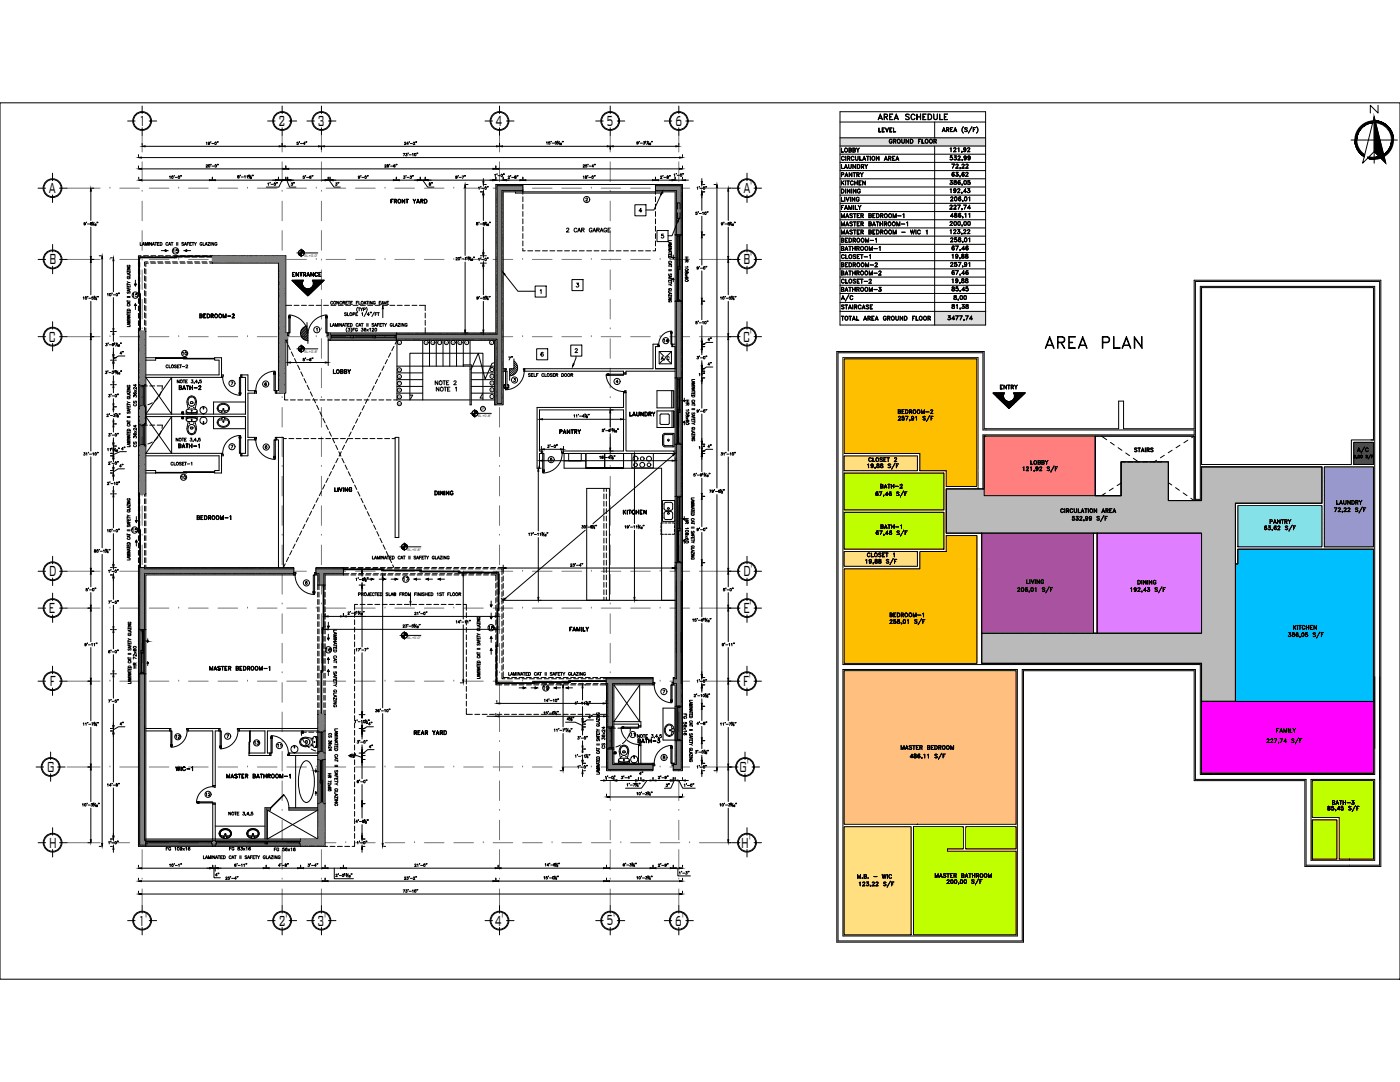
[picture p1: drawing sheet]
<svg xmlns="http://www.w3.org/2000/svg" width="559mm" height="432mm" viewBox="0 0 559 432" stroke-linecap="round" stroke-linejoin="round" font-family="sans-serif">
<defs><g id="words">
<text font-size="8.8" x="416.3" y="140.4">AREA PLAN</text>
<g font-size="7.8">
<text x="55.4" y="50.3">1</text>
<text x="111.1" y="50.3">2</text>
<text x="126.8" y="50.3">3</text>
<text x="197.7" y="50.3">4</text>
<text x="242" y="50.2">5</text>
<text x="269.4" y="50.3">6</text>
<text x="19.5" y="77.1">A</text>
<text x="296.8" y="77.1">A'</text>
<text x="19.6" y="105.5">B</text>
<text x="296.6" y="105.5">B'</text>
<text x="19.3" y="136.3">C</text>
<text x="296.5" y="136.3">C'</text>
<text x="19.5" y="230">D</text>
<text x="296.6" y="230">D'</text>
<text x="19.4" y="244.7">E</text>
<text x="296.6" y="244.7">E'</text>
<text x="19.8" y="273.8">F</text>
<text x="296.5" y="273.8">F'</text>
<text x="18.7" y="308.1">G</text>
<text x="295.1" y="308.1">G'</text>
<text x="19.5" y="338.3">H</text>
<text x="295.7" y="338.3">H'</text>
<text x="55.2" y="369.4">1'</text>
<text x="111.1" y="369.4">2'</text>
<text x="126.6" y="369.4">3'</text>
<text x="197.4" y="369.4">4'</text>
<text x="242" y="369.3">5'</text>
<text x="269.4" y="369.4">6'</text>
</g>
<g font-size="5.7">
<text x="349.6" y="49">AREA SCHEDULE</text>
<text x="334.8" y="121.4">A/C</text>
<text x="540.8" y="182">A/C</text>
</g>
<g font-size="4.9">
<text x="350" y="54">LEVEL</text>
<text x="334.8" y="62.1">LOBBY</text>
<text x="334.8" y="98.1">BEDROOM-1</text>
<text x="334.8" y="101.2">BATHROOM-1</text>
<text x="334.8" y="111.1">BATHROOM-2</text>
<text x="334.8" y="114.3">CLOSET-2</text>
<text x="378.9" y="124.5">81,38</text>
<text x="379.9" y="121">8,00</text>
<text x="263.2" y="145">A/C</text>
<text x="172.9" y="154.9">NOTE 2</text>
<text x="398.3" y="156.6">ENTRY</text>
<text x="410.6" y="186.6">LOBBY</text>
<text x="350.7" y="196.1">BATH-2</text>
<text x="350.7" y="212.4">BATH-1</text>
<text x="505.9" y="210.3">PANTRY</text>
<text x="253.6" y="297.7">BATH-3</text>
<text x="530.9" y="322.4">BATH-3</text>
</g>
<g font-size="4.4">
<text x="334.8" y="68.4">LAUNDRY</text>
<text x="334.8" y="71.6">PANTRY</text>
<text x="155.2" y="82.2">FRONT YARD</text>
<text x="334.8" y="84.7">FAMILY</text>
<text x="225.1" y="93.8">2 CAR GARAGE</text>
<text x="334.8" y="94.5">MASTER BEDROOM - WIC 1</text>
<text x="68.1" y="102">15</text>
<text x="334.8" y="107.6">BEDROOM-2</text>
<text x="115.7" y="111.5">ENTRANCE</text>
<text x="52.2" y="119.6">15</text>
<text x="334.8" y="117.5">BATHROOM-3</text>
<text x="79" y="128.1">BEDROOM-2</text>
<text x="263.9" y="137.9">14</text>
<text x="205.7" y="145" transform="rotate(-90 205.7 145)">7&quot;</text>
<text x="132.3" y="150.3">LOBBY</text>
<text x="70.6" y="156.6">BATH-2</text>
<text x="250.5" y="167.2">LAUNDRY</text>
<text x="357.7" y="166.2">BEDROOM-2</text>
<text x="70.6" y="179.9">BATH-1</text>
<text x="222.6" y="174.3">PANTRY</text>
<text x="532.7" y="202.5">LAUNDRY</text>
<text x="78" y="208.5">BEDROOM-1</text>
<text x="248" y="206.4">KITCHEN</text>
<text x="51.9" y="213.4">15</text>
<text x="345.4" y="223.3">CLOSET 1</text>
<text x="160.2" y="233.2">17</text>
<text x="354.2" y="247.3">BEDROOM-1</text>
<text x="226.5" y="252.9">FAMILY</text>
<text x="515.4" y="252.2">KITCHEN</text>
<text x="215.9" y="276.6">19</text>
<text x="69.1" y="296">12</text>
<text x="100.5" y="298.4">13</text>
<text x="113.6" y="299.5" transform="rotate(-90 113.6 299.5)">11</text>
<text x="358.8" y="300.2">MASTER BEDROOM</text>
<text x="69.1" y="308.7">WIC-1</text>
<text x="81.1" y="318.9">12</text>
<text x="372.5" y="351.4">MASTER BATHROOM</text>
</g>
<g font-size="4">
<text x="72" y="142.9">10</text>
<text x="71.6" y="192.3">10</text>
<text x="194" y="252.2">18</text>
<text x="129.1" y="261.1">16</text>
<text x="250.8" y="294.9">11</text>
</g>
<text font-size="1.6" x="191.9" y="163.7">UP</text>
<g font-size="1.5">
<text x="158.8" y="137.1">14</text>
<text x="169.5" y="137.1">13</text>
<text x="172.2" y="137.1">12</text>
<text x="174.9" y="137.1">11</text>
<text x="177.6" y="137.1">10</text>
<text x="180.6" y="137.1">9</text>
<text x="183.3" y="137.1">8</text>
<text x="186" y="137.1">7</text>
<text x="196" y="137.1">6</text>
<text x="158.8" y="148">15</text>
<text x="196.1" y="147.8">5</text>
<text x="158.8" y="153.4">17</text>
<text x="158.8" y="150.7">16</text>
<text x="196.1" y="155.9">2</text>
<text x="196.1" y="153.2">3</text>
<text x="196.1" y="150.5">4</text>
<text x="158.8" y="156.1">18</text>
<text x="158.8" y="158.8">19</text>
<text x="158.8" y="161.5">20</text>
<text x="196.1" y="158.6">1</text>
</g>
<g font-size="1.4">
<text x="121.5" y="102.4">EL.+0'-0&quot;</text>
<text x="121.5" y="140.7">EL.+0'-8&quot;</text>
<text x="190.8" y="166.5">EL.+0'-8&quot;</text>
<text x="162.7" y="219.7">EL.+0'-8&quot;</text>
<text x="162.7" y="255.1">EL.+0'-0&quot;</text>
</g>
</g></defs>
<!-- layer: GRID -->
<g fill="none" stroke="#767676" stroke-width=".4">
<path d="M56.7 54v6.7M112.6 54v6.7M128.3 54v6.7M199.4 54v6.7M243.6 54v6.7M270.9 54v6.7M26.8 75.1h13.2M43.9 75.1h.1M47.8 75.1h7.8M56.7 76.3h.1M56.7 64.6v7.8M59.6 75.1h7.8"/>
<path d="M71.3 75.1h.1M75.3 75.1h7.8M87 75.1h7.9M98.8 75.1h.1M102.7 75.1h7.9M112.6 76.3h.1M112.6 64.6v7.8M114.5 75.1h7.8M126.2 75.1h.1M128.3 76.3h.1M128.3 64.6v7.8M130.2 75.1h7.8"/>
<path d="M141.9 75.1h7.9M153.7 75.1h.1M157.6 75.1h7.8M169.4 75.1h7.8M181.1 75.1h.1M185.1 75.1h7.8M196.8 75.1h7.9M199.4 76.3h.1M199.4 64.6v7.8M208.6 75.1h.1M212.5 75.1h7.8M224.3 75.1h7.8"/>
<path d="M236 75.1h.1M240 75.1h7.8M243.6 76.3h.1M243.6 64.6v7.8M251.7 75.1h7.9M263.5 75.1h.1M267.4 75.1h7.8M270.9 76.3h.1M270.9 64.6v7.8M279.2 75.1h13.2M56.7 80.3v7.8M56.7 92v7.9"/>
<path d="M112.6 80.3v7.8M112.6 92v7.9M128.3 80.3v7.8M128.3 92v7.9M199.4 80.3v7.8M199.4 92v7.9M243.6 80.3v7.8M243.6 92v7.9M270.9 80.3v7.8M270.9 92v7.9M26.8 103.5h13.2M43.9 103.5h.1"/>
<path d="M47.8 103.5h7.8M56.7 103.8h.1M56.7 107.7v7.9M56.7 119.5v7.8M59.6 103.5h7.8M71.3 103.5h.1M75.3 103.5h7.8M87 103.5h7.9M98.8 103.5h.1M102.7 103.5h7.9M112.6 103.8h.1M112.6 107.7v7.9"/>
<path d="M112.6 119.5v7.8M114.5 103.5h7.8M126.2 103.5h.1M128.3 103.8h.1M128.3 107.7v7.9M128.3 119.5v7.8M130.2 103.5h7.8M141.9 103.5h7.9M153.7 103.5h.1M157.6 103.5h7.8M169.4 103.5h7.8M181.1 103.5h.1"/>
<path d="M185.1 103.5h7.8M196.8 103.5h7.9M199.4 103.8h.1M199.4 107.7v7.9M199.4 119.5v7.8M208.6 103.5h.1M212.5 103.5h7.8M224.3 103.5h7.8M236 103.5h.1M240 103.5h7.8M243.6 103.8h.1M243.6 107.7v7.9"/>
<path d="M243.6 119.5v7.8M251.7 103.5h7.9M263.5 103.5h.1M267.4 103.5h7.8M270.9 103.8h.1M270.9 107.7v7.9M270.9 119.5v7.8M279.2 103.5h13.2M26.8 134.4h13.2M43.9 134.4h.1M47.8 134.4h7.8M56.7 131.2h.1"/>
<path d="M56.7 135.2v7.8M59.6 134.4h7.8M71.3 134.4h.1M75.3 134.4h7.8M87 134.4h7.9M98.8 134.4h.1M102.7 134.4h7.9M112.6 131.2h.1M112.6 135.2v7.8M114.5 134.4h7.8M126.2 134.4h.1M128.3 131.2h.1"/>
<path d="M128.3 135.2v7.8M130.2 134.4h7.8M141.9 134.4h7.9M153.7 134.4h.1M157.6 134.4h7.8M169.4 134.4h7.8M181.1 134.4h.1M185.1 134.4h7.8M196.8 134.4h7.9M199.4 131.2h.1M199.4 135.2v7.8M208.6 134.4h.1"/>
<path d="M212.5 134.4h7.8M224.3 134.4h7.8M236 134.4h.1M240 134.4h7.8M243.6 131.2h.1M243.6 135.2v7.8M251.7 134.4h7.9M267.4 134.4h7.8M270.9 131.2h.1M270.9 135.2v7.8M279.2 134.4h13.2M56.7 158.7h.1"/>
<path d="M56.7 146.9v7.9M112.6 158.7h.1M112.6 146.9v7.9M128.3 158.7h.1M128.3 146.9v7.9M199.4 158.7h.1M199.4 146.9v7.9M243.6 158.7h.1M243.6 146.9v7.9M270.9 158.7h.1M270.9 146.9v7.9M56.7 162.6v7.9"/>
<path d="M56.7 174.4v7.8M112.6 162.6v7.9M112.6 174.4v7.8M128.3 162.6v7.9M128.3 174.4v7.8M199.4 162.6v7.9M199.4 174.4v7.8M243.6 162.6v7.9M243.6 174.4v7.8M270.9 162.6v7.9M270.9 174.4v7.8M56.7 186.1h.1"/>
<path d="M56.7 190.1v7.8M112.6 186.1h.1M112.6 190.1v7.8M128.3 186.1h.1M128.3 190.1v7.8M199.4 186.1h.1M199.4 190.1v7.8M243.6 186.1h.1M243.6 190.1v7.8M270.9 186.1h.1M270.9 190.1v7.8M56.7 201.8v7.9"/>
<path d="M56.7 217.5v7.9M112.6 213.6h.1M112.6 201.8v7.9M112.6 217.5v7.9M128.3 213.6h.1M128.3 201.8v7.9M128.3 217.5v7.9M199.4 213.6h.1M199.4 201.8v7.9M199.4 217.5v7.9M243.6 213.6h.1M243.6 201.8v7.9"/>
<path d="M243.6 217.5v7.9M270.9 213.6h.1M270.9 201.8v7.9M270.9 217.5v7.9M26.8 228h13.2M43.9 228h.1M47.8 228h7.8M56.7 229.3v7.8M59.6 228h7.8M71.3 228h.1M75.3 228h7.8M87 228h7.9"/>
<path d="M98.8 228h.1M102.7 228h7.9M112.6 229.3v7.8M114.5 228h7.8M126.2 228h.1M128.3 229.3v7.8M130.2 228h7.8M141.9 228h7.9M153.7 228h.1M157.6 228h7.8M169.4 228h7.8M181.1 228h.1"/>
<path d="M185.1 228h7.8M196.8 228h7.9M199.4 229.3v7.8M208.6 228h.1M212.5 228h7.8M224.3 228h7.8M236 228h.1M240 228h7.8M243.6 229.3v7.8M251.7 228h7.9M263.5 228h.1M267.4 228h7.8"/>
<path d="M270.9 229.3v7.8M279.2 228h13.2M26.8 242.7h13.2M43.9 242.7h.1M47.8 242.7h7.8M56.7 241h.1M56.7 245v7.8M56.7 256.7v7.9M59.6 242.7h7.8M71.3 242.7h.1M75.3 242.7h7.8M87 242.7h7.9"/>
<path d="M98.8 242.7h.1M102.7 242.7h7.9M112.6 241h.1M112.6 245v7.8M112.6 256.7v7.9M114.5 242.7h7.8M126.2 242.7h.1M128.3 241h.1M128.3 245v7.8M128.3 256.7v7.9M130.2 242.7h7.8M141.9 242.7h7.9"/>
<path d="M153.7 242.7h.1M157.6 242.7h7.8M169.4 242.7h7.8M181.1 242.7h.1M185.1 242.7h7.8M196.8 242.7h7.9M199.4 241h.1M199.4 245v7.8M199.4 256.7v7.9M208.6 242.7h.1M212.5 242.7h7.8M224.3 242.7h7.8"/>
<path d="M236 242.7h.1M240 242.7h7.8M243.6 241h.1M243.6 245v7.8M243.6 256.7v7.9M251.7 242.7h7.9M263.5 242.7h.1M267.4 242.7h7.8M270.9 241h.1M270.9 245v7.8M270.9 256.7v7.9M279.2 242.7h13.2"/>
<path d="M26.8 271.8h13.2M43.9 271.8h.1M47.8 271.8h7.8M56.7 268.5h.1M56.7 272.4v7.9M59.6 271.8h7.8M71.3 271.8h.1M75.3 271.8h7.8M87 271.8h7.9M98.8 271.8h.1M102.7 271.8h7.9M112.6 268.5h.1"/>
<path d="M112.6 272.4v7.9M114.5 271.8h7.8M126.2 271.8h.1M128.3 268.5h.1M128.3 272.4v7.9M130.2 271.8h7.8M141.9 271.8h7.9M153.7 271.8h.1M157.6 271.8h7.8M169.4 271.8h7.8M181.1 271.8h.1M185.1 271.8h7.8"/>
<path d="M196.8 271.8h7.9M199.4 268.5h.1M199.4 272.4v7.9M208.6 271.8h.1M212.5 271.8h7.8M224.3 271.8h7.8M236 271.8h.1M240 271.8h7.8M243.6 268.5h.1M243.6 272.4v7.9M251.7 271.8h7.9M263.5 271.8h.1"/>
<path d="M267.4 271.8h7.8M270.9 268.5h.1M270.9 272.4v7.9M279.2 271.8h13.2M56.7 295.9h.1M56.7 284.2v7.8M56.7 299.9v7.8M112.6 284.2v7.8M112.6 299.9v7.8M128.3 295.9h.1M128.3 284.2v7.8M128.3 299.9v7.8"/>
<path d="M199.4 295.9h.1M199.4 284.2v7.8M199.4 299.9v7.8M243.6 295.9h.1M243.6 284.2v7.8M243.6 299.9v7.8M270.9 295.9h.1M270.9 284.2v7.8M270.9 299.9v7.8M26.8 306.1h13.2M43.9 306.1h.1M47.8 306.1h7.8"/>
<path d="M56.7 311.6v7.9M59.6 306.1h7.8M75.3 306.1h7.8M87 306.1h7.9M98.8 306.1h.1M102.7 306.1h7.9M112.6 311.6v7.9M114.5 306.1h7.8M126.2 306.1h.1M128.3 311.6v7.9M130.2 306.1h7.8M141.9 306.1h7.9"/>
<path d="M153.7 306.1h.1M157.6 306.1h7.8M169.4 306.1h7.8M181.1 306.1h.1M185.1 306.1h7.8M196.8 306.1h7.9M199.4 311.6v7.9M208.6 306.1h.1M212.5 306.1h7.8M224.3 306.1h7.8M236 306.1h.1M240 306.1h7.8"/>
<path d="M243.6 311.6v7.9M251.7 306.1h7.9M263.5 306.1h.1M267.4 306.1h7.8M270.9 311.6v7.9M279.2 306.1h13.2M26.8 336.3h13.2M43.9 336.3h7.8M55.6 336.3h.1M56.7 323.4h.1M56.7 327.3v7.9M56.7 339.1v7.8"/>
<path d="M59.6 336.3h7.8M71.3 336.3h7.9M83.1 336.3h.1M87 336.3h7.9M98.8 336.3h7.8M110.6 336.3h.1M112.6 323.4h.1M112.6 327.3v7.9M112.6 339.1v7.8M114.5 336.3h7.8M126.2 336.3h7.9M128.3 323.4h.1"/>
<path d="M128.3 327.3v7.9M128.3 339.1v7.8M138 336.3h.1M141.9 336.3h7.9M153.7 336.3h7.8M165.4 336.3h.1M169.4 336.3h7.8M181.1 336.3h7.9M192.9 336.3h.1M196.8 336.3h7.9M199.4 323.4h.1M199.4 327.3v7.9"/>
<path d="M199.4 339.1v7.8M208.6 336.3h7.8M220.3 336.3h.1M224.3 336.3h7.8M236 336.3h7.9M243.6 323.4h.1M243.6 327.3v7.9M243.6 339.1v7.8M247.8 336.3h.1M251.7 336.3h7.9M263.5 336.3h7.8M270.9 323.4h.1"/>
<path d="M270.9 327.3v7.9M270.9 339.1v7.8M275.2 336.3h.1M279.2 336.3h13.2M56.7 350.8h.1M56.7 354.8v6.6M112.6 350.8h.1M112.6 354.8v6.6M128.3 350.8h.1M128.3 354.8v6.6M199.4 350.8h.1M199.4 354.8v6.6"/>
<path d="M243.6 350.8h.1M243.6 354.8v6.6M270.9 350.8h.1M270.9 354.8v6.6"/>
</g>
<g fill="none" stroke="#000" stroke-width=".4">
<path d="M50.9 48.3h3M56.7 42.3v3M56.7 51v3M59.5 48.3h3M106.8 48.3h3M112.6 42.3v3M112.6 51v3M115.4 48.3h3M122.5 48.3h3M128.3 42.3v3M128.3 51v3M131.1 48.3h3"/>
<path d="M193.6 48.3h3M199.4 42.3v3M199.4 51v3M202.2 48.3h3M237.8 48.3h3M243.6 42.3v3M243.6 51v3M246.4 48.3h3M265.2 48.3h2.9M270.9 42.3v3M270.9 51v3M273.7 48.3h3"/>
<path d="M15.2 75.1h3M21 69.1v3M21 77.8v3M23.8 75.1h3M292.4 75.1h3M298.2 69.1v3M298.2 77.8v3M301 75.1h3M21 97.6v3M298.2 97.6v3M15.2 103.5h3M21 106.3v3"/>
<path d="M23.8 103.5h3M292.4 103.5h3M298.2 106.3v3M301 103.5h3M15.2 134.4h3M21 128.4v3M21 137.1v3M23.8 134.4h3M292.4 134.4h3M298.2 128.4v3M298.2 137.1v3M301 134.4h3"/>
<path d="M15.2 228h3M21 222v3M21 230.7v3M21 236.7v3M23.8 228h3M292.4 228h3M298.2 222v3M298.2 230.7v3M298.2 236.7v3M301 228h3M15.2 242.7h3M21 245.4v3"/>
<path d="M23.8 242.7h3M292.4 242.7h3M298.2 245.4v3M301 242.7h3M15.2 271.8h3M21 265.9v3M21 274.6v2.9M23.8 271.8h3M292.4 271.8h2.9M298.1 265.9v3M298.1 274.6v2.9M300.9 271.8h3"/>
<path d="M14.4 306.1h3M20.2 300.1v3M20.2 308.8v3M23 306.1h3M291.6 306.1h3M297.4 300.1v3M297.4 308.8v3M300.2 306.1h3M15.2 336.3h3M21 330.3v3M21 339v3M23.8 336.3h3"/>
<path d="M292.4 336.3h3M298.2 330.3v3M298.2 339v3M301 336.3h3M50.9 367.4h3M56.7 361.4v3M56.7 370.1v3M59.5 367.4h3M106.8 367.4h3M112.6 361.4v3M112.6 370.1v3M115.4 367.4h3"/>
<path d="M122.5 367.4h3M128.3 361.4v3M128.3 370.1v3M131.1 367.4h3M193.6 367.4h3M199.4 361.4v3M199.4 370.1v3M202.2 367.4h3M237.8 367.4h3M243.6 361.4v3M243.6 370.1v3M246.4 367.4h3"/>
<path d="M265.2 367.4h2.9M270.9 361.4v3M270.9 370.1v3M273.7 367.4h3"/>
<circle cx="56.7" cy="48.3" r="3.7"/>
<circle cx="56.7" cy="48.3" r="3.4"/>
<circle cx="112.6" cy="48.3" r="3.7"/>
<circle cx="112.6" cy="48.3" r="3.4"/>
<circle cx="128.3" cy="48.3" r="3.7"/>
<circle cx="128.3" cy="48.3" r="3.4"/>
<circle cx="199.4" cy="48.3" r="3.7"/>
<circle cx="199.4" cy="48.3" r="3.4"/>
<circle cx="243.6" cy="48.3" r="3.7"/>
<circle cx="243.6" cy="48.3" r="3.4"/>
<circle cx="270.9" cy="48.3" r="3.7"/>
<circle cx="270.9" cy="48.3" r="3.4"/>
<circle cx="21" cy="75.1" r="3.7"/>
<circle cx="21" cy="75.1" r="3.4"/>
<circle cx="298.2" cy="75.1" r="3.7"/>
<circle cx="298.2" cy="75.1" r="3.4"/>
<circle cx="21" cy="103.5" r="3.7"/>
<circle cx="21" cy="103.5" r="3.4"/>
<circle cx="298.2" cy="103.5" r="3.7"/>
<circle cx="298.2" cy="103.5" r="3.4"/>
<circle cx="21" cy="134.3" r="3.7"/>
<circle cx="21" cy="134.3" r="3.4"/>
<circle cx="298.2" cy="134.3" r="3.7"/>
<circle cx="298.2" cy="134.3" r="3.4"/>
<circle cx="21" cy="228" r="3.7"/>
<circle cx="21" cy="228" r="3.4"/>
<circle cx="298.2" cy="228" r="3.7"/>
<circle cx="298.2" cy="228" r="3.4"/>
<circle cx="21" cy="242.7" r="3.7"/>
<circle cx="21" cy="242.7" r="3.4"/>
<circle cx="298.2" cy="242.7" r="3.7"/>
<circle cx="298.2" cy="242.7" r="3.4"/>
<circle cx="21" cy="271.8" r="3.7"/>
<circle cx="21" cy="271.8" r="3.4"/>
<circle cx="298.1" cy="271.8" r="3.7"/>
<circle cx="298.1" cy="271.8" r="3.4"/>
<circle cx="20.2" cy="306.1" r="3.7"/>
<circle cx="20.2" cy="306.1" r="3.4"/>
<circle cx="297.4" cy="306.1" r="3.7"/>
<circle cx="297.4" cy="306.1" r="3.4"/>
<circle cx="21" cy="336.3" r="3.7"/>
<circle cx="21" cy="336.3" r="3.4"/>
<circle cx="298.2" cy="336.3" r="3.7"/>
<circle cx="298.2" cy="336.3" r="3.4"/>
<circle cx="56.7" cy="367.4" r="3.7"/>
<circle cx="56.7" cy="367.4" r="3.4"/>
<circle cx="112.6" cy="367.4" r="3.7"/>
<circle cx="112.6" cy="367.4" r="3.4"/>
<circle cx="128.3" cy="367.4" r="3.7"/>
<circle cx="128.3" cy="367.4" r="3.4"/>
<circle cx="199.4" cy="367.4" r="3.7"/>
<circle cx="199.4" cy="367.4" r="3.4"/>
<circle cx="243.6" cy="367.4" r="3.7"/>
<circle cx="243.6" cy="367.4" r="3.4"/>
<circle cx="270.9" cy="367.4" r="3.7"/>
<circle cx="270.9" cy="367.4" r="3.4"/>
</g>
<!-- layer: DOOR -->
<g fill="none" stroke="#000" stroke-width=".4">
<path d="M205.8 76.6v.5h58.8v-.5M66 99.7l.6 .3-.6 .3zM53.7 113.4h.7l-.4 .7zM54 111.8v1.6M55.4 102.9h14.4M55.4 103.5h.3M55.7 102.9v14.4M55.8 117.9v14.4h.3v-14.4M56 102.6v.3M64.4 100h1.6M69.8 102.6h-14.4v14.7M70.4 102.2h14.4v.3h-14.4"/>
<path d="M73.8 100l.7-.3v.6zM74.5 100h1.6M84.2 102.2v.3M54 121.9v1.6M54 121.3l.4 .6h-.7zM55.8 131.7h.3M114.8 132.9h.5v1h-.5zM115.2 126.6h.1M115.2 126.4h.1M115.2 126.2v.7M115.2 126.2h.1M115.2 126.9h.1"/>
<path d="M115.3 125.7h.5v7.2h-.5zM115.8 125.7a8.1 8.1 0 0 1 7.1 7.1 8.1 8.1 0 0 1 7.1-7.1M115.8 126.2v.7zM115.8 126.6h.1M115.8 126.4h.1M130 126.6h.1M130 126.4h.1M130 126.2h.1M130 126.9h.1M130 126.2v.7M130 125.7h.5v7.2h-.5zM130.5 132.9h.5v1h-.5z"/>
<path d="M130.5 126.2l.1 .7zM130.6 126.6h.1M130.6 126.4h.1M267.7 132.8h.1M267.7 132.7h.1M267.8 133v-.5v.5M267.8 132.2a5.2 5.2 0 0 0-4.9 5.1M267.8 132.2h.3v5.2h-.3zM268.1 133v-.5l.1 .5M268.2 132.8h.1M268.2 132.7h.1M62.1 142.8h12.5v.2h-12.5z"/>
<path d="M73.2 143h12.5v.2h-12.5zM88.9 150.6l.2-1h-.7v1h.5a7.1 7.1 0 0 0 6.6 7.1M95.5 156.8h.1M95.5 157h.1M95.5 156.6l.1 .7zM95.6 150.6h.4v7.1h-.4zM96 150.6h.5v-1h-.5v1M96 156.6l.1 .7zM96.1 156.8h.1M96.1 157h.1M109.3 149.4h.1M109.3 148.9v.2"/>
<path d="M109.3 148.7h.1M109.3 148.7v.7M109.4 148.1a7.8 7.8 0 0 0-7.3 7.8h-.5v1h.8l-.3-1.1M109.4 148.1h.5v7.8h-.5zM109.9 148.7l.1 .7zM109.9 155.9h.5v1h-.5zM110 148.9h.1M110 149.1h.1M201.7 154.8l-.5-.3 .3-1.1-.4 .2-.1 .9 .7 .5M201.8 154.6v.5M202 148.1l.1-.9h-.5v.9h.8v7.3h-.6M202.4 154.6v.5"/>
<path d="M202.5 154.8l.4-.3-.2-1.1 .3 .2 .1 .9-.6 .5M208.9 147.2h.5v.9h-.3zM209.2 148.1a7.5 7.5 0 0 1-7.4 7.4v-7.4M217.4 150.1h.1M242 149.8a6.9 6.9 0 0 0 6.9 6.4M242 149.3h6.9v.5h-6.9zM242.4 149.3h.7zM242.4 149.8h.7zM242.6 149.3h.1M242.6 149.8v.1M242.8 149.3h.1M242.8 149.8v.1"/>
<path d="M248.9 148.9h1v.4h-1zM248.9 156.3l1-.3v.7h-1zM95.5 174.5h.1M95.5 174.7h.1M95.5 174.3l.1 .6zM95.5 173.8a7.1 7.1 0 0 0-6.6 7.1M95.6 173.8h.4v7.1h-.4zM96 174.3l.1 .6zM96.1 174.5h.1M96.1 174.7h.1M102.1 175.7l.3-1.1h-.8v.9h.5a7.8 7.8 0 0 0 7.3 7.8M109.4 175.5h.5v7.8h-.5z"/>
<path d="M109.9 174.6h.5v.9h-.5zM55.4 197.7h.3M62.1 188.5h12.5v.3h-12.5zM73.2 188.3h12.5v.2h-12.5zM88.4 180.9h.5l.2 1h-.7zM96 180.9h.5v1h-.5zM109.3 182.1v.7M109.3 182.3v.3M109.3 182.8h.1M109.3 182.1h.1M109.9 182.1l.1 .7zM110 182.3h.1"/>
<path d="M110 182.6h.1M216.5 187.8h.1M216.5 188h.1M216.5 187.5l.1 .7zM216.6 181h.5v7.8h-.5zM216.6 181h-.5v-1h.5v1.1M217.1 188.2h.1M217.1 187.5h.1M217.1 187.5v.7M217.2 187.8v.2M224.4 181.1l-.3-1.1h.8v1h-.5a7.8 7.8 0 0 1-7.3 7.8M54.1 207.8h.6l-.3 .6z"/>
<path d="M54.4 206.2v1.6M54.4 216.3v1.6M54.4 215.6l.3 .7h-.6zM55.4 211.5v-14.4h.3v14.4M55.8 212.1v14.4h.3v-14.4M55.8 225.9h.3M117.8 229.6l.2-1.1h-.7v.9h.5a7.8 7.8 0 0 0 7.2 7.8M125 236.7h.1M125 236h.1M125 236.2v.3M125 236v.7M125.1 229.4h.5v7.8h-.5z"/>
<path d="M125.6 228.5h.5v.9h-.5zM125.6 236v.7zM125.6 236.2h.1M125.6 236.5h.1M129 233.5h.3v17.6h-.3zM129 234.1h.3M137.1 227.1h15.9v.3h-15.9zM137.7 227.1v.3M146.5 231.1h1.7M148.2 230.8l.6 .3-.6 .4zM151.3 231.1h1.7M152.4 227.5h15.9v.3h-15.9z"/>
<path d="M152.4 227.1v.3M153 230.8l.6 .3-.6 .4zM153 227.5v.3M156.1 231.1h1.6M157.7 230.8l.7 .3-.7 .4zM165.6 231.1l.6-.3v.7zM166.2 231.1h1.7M167.6 227.9h15.9v.3h-15.9zM167.6 227.5v.3M168.3 227.9v.3M170.3 231.1l.7-.3v.7zM171 231.1h1.6"/>
<path d="M175.1 231.1l.7-.3v.7zM175.8 231.1h1.6M182.9 228.3h15.9v15.4h.3v-15.1h-16.2zM182.9 227.9v.3M183.5 228.3v.3M196 239.9v1.6M198.2 228.3v.3M198.8 229.2h.3M128.6 250.5h.3v17.7h-.3zM128.6 251.1h.3M129 250.5h.3M130.7 254.7h.7l-.3 .7z"/>
<path d="M130.7 249.9h.7l-.3 .7zM131.1 248.3v1.6M131.1 253.1v1.6M195.7 246.3h.7l-.4 .6zM195.7 241.5h.7l-.4 .6zM196 254.1l.4 .6h-.7zM196 244.6v1.7M196 254.7v1.7M196 259.5v1.6M196 258.9l.4 .6h-.7zM198 257.5h.3v15.3h15v-.3h-15.3zM198 258.1h.3"/>
<path d="M198.4 243.1h.3v15h-.3zM198.4 243.7h.3M198.4 257.5h.3M198.8 243.1h.3M128.1 268.2h.3M128.1 267.6h.3v17.6h-.3zM128.6 267.6h.3M131.1 263.2v1.6M131.1 268v1.6M131.1 262.6l.3 .6h-.7zM131.1 267.3l.3 .7h-.7zM198 271.9h.3"/>
<path d="M198.9 272.5v.3M207.2 274.5h1.6M208.8 274.2l.7 .3-.7 .3zM212 274.5h1.6M212.6 272.1h15v.3h-15zM212.6 272.5v.3M213.3 272.1v.3M213.6 274.2l.7 .3-.7 .3zM221.5 274.5l.6-.3v.6zM222.1 274.5h1.6M226.2 274.5l.7-.3v.6zM226.9 274.5h1.6"/>
<path d="M227 271.7h14.9v.3h-14.9zM227 272.1v.3M227.6 271.7v.3M241.3 271.7v.3M260.6 272.3h.8l-.3 1h-.5zM261.1 273.3a7.1 7.1 0 0 0 6.7 7.1M267.7 279.5h.1M267.7 279.7h.1M267.7 279.3l.1 .7zM267.8 273.3h.5v7.2h-.5zM268.3 272.3h.4v1h-.4zM268.3 279.3v.7z"/>
<path d="M268.3 279.5h.1M268.3 279.7h.1M67.8 291.7v-1h.4v1M68.1 297.6h.1M68.1 297.2v.6M68.1 297.8h.1M68.2 291.7h.4v6.5h-.4zM68.6 297.8h.1M68.6 297.2v.6M68.7 297.6h.1M74.5 290.7h.6v1h-.4zM74.7 291.7a6.5 6.5 0 0 1-6.1 6.5"/>
<path d="M87.8 297.9h.1M87.8 298.1h.1M87.8 297.7v.7M87.8 298.4h.1M87.8 297.7h.1M87.9 291.7h.4v7.1h-.4zM87.9 291.7h-.5v-1h.5v1M88.3 297.7l.1 .7zM88.4 297.9h.1M88.4 298.1h.1M95 291.7l-.3-1h.8v1h-.5a7.1 7.1 0 0 1-6.7 7.1M99.4 296.1h.2v4.4h-.2z"/>
<path d="M99.6 291.7h.3v4.4h-.3zM108.1 294.1v.6M108.1 294.1h.1M108.1 294.7h.1M108.1 294.3v.2M108.2 293.6h.4v6.9h-.4zM108.6 293.6a6.9 6.9 0 0 1 6.5 6.9h.5v1h-.7v-.5M108.6 294.1h.1M108.6 294.1v.6M108.7 294.3h.1M128.1 284.6h.3M247.9 290.6a6.9 6.9 0 0 0 6.9 6.5"/>
<path d="M247.9 290.2h6.9v.4h-6.9zM248.4 290.6h.6M248.4 290.1l.6 .1zM248.4 290.6v.1M248.6 290.1h.1M248.6 290.7h.1M248.8 290.1h.1M248.8 290.7h.1M249 290.6v.1M254.8 289.7h1v.5h-1zM267.7 298.4h.1M267.7 298.2h.1"/>
<path d="M267.7 298l.1 .6zM267.8 297.5a7.1 7.1 0 0 0-6.7 7.1h-.5v1h.8l-.3-1M267.8 297.5h.5v7.1h-.5zM268.3 298v.6zM268.3 298.4h.1M268.3 298.2h.1M78.4 320h6.5v.4h-6.5zM78.9 319.9l.6 .1zM79.1 319.9h.1M79.3 319.9h.1M85.9 314.2v-.7h-1v.4a6.5 6.5 0 0 0-6.5 6.1M107.7 300.5h.5v1h-.5z"/>
<path d="M113.2 317.1a7.4 7.4 0 0 1 2.1 5.2M268.3 304.6v1h.4v-1h-.4M78.9 320.4l.6 .1zM79.1 320.5h.1M79.3 320.5h.1M84.9 320.4v.5h1v-.5M108 322.3l5.2-5.2 .1 .2-5.2 5.2z"/>
</g>
<!-- layer: TEXTURE -->
<g fill="none" stroke="#808080" stroke-width=".4">
<path d="M198.4 74.8h.1M198.4 79.5h.1M198.4 74.3h.1M198.4 74.9h.1M198.4 79.8h.1M198.4 79.4h.1M198.5 79h.1M198.5 78.6h.1M198.5 77.3h.1M198.5 75.5h-.1M198.5 75.5l-.1 .1M198.5 78.2h.1"/>
<path d="M198.5 79.4h-.1M198.5 77.8h.1M198.5 77.4h.1M198.5 78h.1M198.6 77.7h.1M198.5 77h.1M198.5 75h.1M198.5 78.8h.1M198.6 76.6h.1M198.6 75.2h.1M198.6 76.2h.1M198.6 75.8h.1"/>
<path d="M198.6 75.4h.1M198.6 78.6h.1M198.6 76.1h.1M198.6 75h.1M198.6 78.2h.1M198.6 74.6h.1M198.6 74.2h.1M198.6 75.9h.1M198.6 77.1h.1M198.7 76.5h.1M198.7 75.6h.1M198.7 76h.1"/>
<path d="M198.7 75h.1M198.7 74.7h.1M198.7 79.2h.1M198.7 79.4h.1M198.7 75.8l-.1 .1M198.7 76.4h.1M198.7 77.9h.1M198.7 74.9h.1M198.7 74.3h.1M198.7 79h.1M198.7 80h.1M198.8 77.4h.1"/>
<path d="M198.8 76.9h.1M198.8 76.8h.1M198.9 76.9h.1M198.8 75.5h.1M198.9 76.3h.1M198.9 74.3h.1M198.9 79.9h.1M198.9 74.7h.1M198.9 78.1h.1M198.9 77.7h.1M198.9 78.6h.1M198.9 78.9h.1"/>
<path d="M198.9 75.8h.1M198.9 77.4h.1M198.9 79.1l.1 .1M199 76h.1M199 75.5h.1M199 76.8h.1M199 77.5h.1M199 77.7h.1M199 79.1h-.1M199.1 79.7h.1M199.1 79.3h.1M199.1 74.9h.1"/>
<path d="M199.1 78.9h.1M199.1 78.5h.1M199.1 79.9h.1M199.1 78.1h.1M199 75.8h.1M199.1 76.4h.1M199.1 77.7h.1M199.1 77.3h.1M199.1 78.6h.1M199.2 76.9h.1M199.2 78h.1M199.2 76.5h.1"/>
<path d="M199.2 79.8h.1M199.2 74.2h.1M199.2 76.1h.1M199.2 79.4h.1M199.2 78.8h.1M199.2 76h-.1M199.2 76v.1M199.2 75.7h.1M199.2 78.5l-.1 .1M199.2 75.3h.1M199.2 74.1v.1M199.2 74.9h.1"/>
<path d="M199.2 77.7h.1M199.2 76.2h.1M199.2 74.5h.1M199.2 77.2h.1M199.3 78.2h.1M199.3 74.1h.1M199.3 77.2h.1M199.3 75.5h.1M199.3 74.3h.1M199.3 75.1h.1M199.3 79.3h.1M199.3 78.5h.1"/>
<path d="M199.4 75.4h.1M199.4 77h.1M199.4 79.4h.1M199.4 78.1h.1M199.4 75l-.1 .1M199.4 77.4h.1M199.4 76.3h.1M199.4 77.8h.1M199.4 79.3h.1M199.4 75.2h.1M199.4 74.7h.1M199.4 75.9h.1"/>
<path d="M199.5 75.5h.1M199.5 79.4h.1M199.5 76.3h.1M199.6 79.8h.1M199.5 78.9h.1M199.5 77.4h.1M199.5 77.2h.1M199.6 76.8h.1M199.5 76h.1M199.6 78.7h.1M199.6 75h.1M199.6 77.4h-.1"/>
<path d="M199.6 74.6h.1M199.6 75.7h.1M199.6 77.2h.1M199.6 78.8h.1M199.7 79.7h.1M199.7 77.6h.1M199.7 74.2h.1M199.7 79.6h.1M199.7 79.3h.1M199.7 78.9h.1M199.7 78.5h.1M199.8 74.3h.1"/>
<path d="M199.7 74.9h.1M199.7 78.1h.1M199.7 76.8h.1M199.7 79.9h.1M199.7 77.3h.1M199.7 75.4h.1M199.8 76.9h.1M199.8 76.5h.1M199.8 76.1h.1M199.8 78.9h.1M199.8 75.7h.1M199.8 78.1h.1"/>
<path d="M199.8 75.3h.1M199.8 78.5h.1M199.8 78.8h.1M199.8 74.9h.1M199.8 77.8h.1M199.8 74.5h.1M199.9 76.7h.1M199.9 76.3h.1M199.9 77.7l-.1 .1M199.9 76.5h-.1M199.9 74.6h.1M199.9 79.3h.1"/>
<path d="M199.9 74.1h.1M199.9 74.3h.1M200 75.1h.1M200 77.1h.1M200 78.7h.1M200 74.3h.1M200 77.4h.1M200 78.4h.1M200 79.9h.1M200.1 75.3h.1M200.1 76.8h.1M200.1 75h.1"/>
<path d="M200.1 74.2l-.1 .1M200.1 77.6h.1M200.1 79.2h.1M200.1 78.4h.1M200.1 75.6h.1M200.1 74.6h.1M200.1 76.1h.1M200.1 78h.1M200.1 76.3h.1M200.2 76.3h.1M200.2 75.8h.1M200.2 75.6h-.1"/>
<path d="M200.2 75.6v.1M200.2 78.7h.1M200.2 79.5h.1M200.2 74.5h.1M200.2 78.8h.1M200.2 75.1v.1M200.3 77.8h.1M200.3 75.1v.1M200.3 80h.1M200.3 79.6h.1M200.3 76.8h.1M200.3 79.2h.1"/>
<path d="M200.3 77.6h.1M200.3 78.8h.1M200.3 76.7h.1M200.3 78.4h.1M200.3 78h.1M200.3 75h.1M200.3 75.6h.1M200.3 77.1h.1M200.3 78.6h.1M200.4 77.6h.1M200.4 76.1h.1M200.4 74.5h.1"/>
<path d="M200.4 75.9v.1M200.5 74.7h.1M200.4 76h.1M200.4 76v.1M200.4 75.6h.1M200.4 75.2h.1M200.5 74.8h.1M200.5 74.4h.1M200.5 75.8h.1M200.5 75.3h.1M200.6 74.3h.1M200.6 75.1h.1"/>
<path d="M200.7 75.6h.1M200.8 75.2h.1M200.8 75.3h.1M200.8 74.5h.1M200.8 76h.1M200.8 74.9h.1M200.9 75.7h.1M200.9 74.3h.1M201 75h.1M201 75.9h.1M201 75.5h.1M201.1 75.2h.1"/>
<path d="M201.1 75.1h.1M201.1 74.7h.1M201.1 74.3h.1M201.1 74.8h.1M201.1 75.3h.1M201.1 74.4h.1M201.2 75.2l-.1 .1M201.2 74.4h.1M201.2 75.2h.1M201.3 75.2h.1M201.3 76.1h.1M201.4 75.6h.1"/>
<path d="M201.4 74.4h.1M201.5 75.1h.1M201.5 75.9h.1M201.5 74.4h-.1M201.5 74.7h.1M201.6 74.8h.1M201.6 75.8h.1M201.7 75.4h.1M201.7 75h.1M201.7 74.6h.1M201.7 76.1h.1M201.7 74.2h.1"/>
<path d="M201.7 75.6h.1M201.8 75.4h.1M201.8 74.4h.1M201.9 75.7h.1M201.9 74.4h.1M201.9 75.2h.1M201.9 74.3h.1M201.9 75.3h.1M202 75.2l-.1 .1M202 75.6h.1M202 75.1h.1M202 75.7h.1"/>
<path d="M202.2 74.9h.1M202.1 76h.1M202.2 75h.1M202.2 74.3h.1M202.2 75.8h.1M202.3 75.7h.1M202.3 75h.1M202.3 75.3h.1M202.3 74.9h.1M202.3 74.5h.1M202.3 74.1h.1M202.3 75.1h.1"/>
<path d="M202.3 74.7h.1M202.4 75.2h.1M202.5 75.5h.1M202.5 74.4h.1M202.5 75.2h.1M202.6 74.6h.1M202.6 74.2h.1M202.7 75.7h.1M202.7 74.4l-.1 .1M202.7 74.4v.1M202.8 75h.1M202.8 75.1h.1"/>
<path d="M202.8 75.3v.1M202.8 75.3l.1 .1M202.9 75.4h.1M202.9 76h.1M202.9 75.6h.1M202.9 75.2h.1M202.9 74.8h.1M202.9 75.9h.1M202.9 75.1h.1M202.9 74.4h.1M203 74.2h.1M203.1 74.6h.1"/>
<path d="M203.1 74.5h.1M203.1 75.1h.1M203.2 75.2h.1M203.2 75.9h.1M203.2 75.4h.1M203.3 75.7h.1M203.5 76h.1M203.5 75.6h.1M203.5 75.2h.1M203.5 74.8h.1M203.5 75.4h.1M203.5 74.4h.1"/>
<path d="M203.5 74.5h.1M203.5 74.9h.1M203.5 75.1h.1M203.6 74.7h.1M203.6 75.5h.1M203.7 75.8h.1M203.7 75.8h-.1M203.7 75.4l-.1 .1M203.8 74.5h.1M203.8 75.3h.1M203.8 74.9h.1M203.8 75h.1"/>
<path d="M203.9 74.5h.1M203.9 75h.1M204 75.7h.1M204 75.3h.1M204.1 75.1h.1M204.1 75.9h.1M204.1 75.5h.1M204.1 74.7h.1M204.2 74.3h.1M204.2 74.4h.1M204.2 74.1h.1M204.2 75.1h.1"/>
<path d="M204.3 74.6h.1M204.3 74.8h.1M204.3 75.4h.1M204.4 74.6h-.1M204.4 75.7h.1M204.4 74.5h.1M204.4 75.3h.1M204.5 74.9h.1M204.6 75.5h.1M204.6 75.4h.1M204.6 75.8h.1M204.6 74.4h.1"/>
<path d="M204.7 75.8h.1M204.7 75.6h.1M204.7 75.4h.1M204.7 75h.1M204.7 75.2h.1M204.8 74.6h.1M204.8 74.2h.1M204.8 75.2h.1M204.9 76.1h.1M205 74.5h.1M205 76h.1M205 75.2h.1"/>
<path d="M205.1 74.7h.1M205.1 74.5h.1M205.1 75.3h.1M205.2 75.6h.1M205.2 75.8h.1M205.3 74.8h.1M205.3 74.7h.1M205.3 75.3h.1M205.3 75.7h.1M205.3 74.9h.1M205.4 74.5h.1M205.4 74.3h.1"/>
<path d="M205.4 75.9h-.1M205.4 75.9v.1M205.4 75.5h.1M205.5 75.1h.1M205.7 75h.1M205.6 76h.1M205.7 75.9h.1M205.7 74.2h.1M205.7 74.4h.1M205.7 74.6h.1M205.7 75.2h.1M205.7 75.3h.1"/>
<path d="M205.8 74.6h.1M205.9 75.8h.1M206 74.2h.1M205.9 76h.1M205.9 75.9h.1M205.9 75.5h.1M205.9 75.6h.1M206 75.2h.1M206 74.6h.1M206 74.8h.1M206 74.4h.1M206.1 74.7v.1"/>
<path d="M206.1 74.2h.1M206.1 75.2h.1M206.2 75.4h.1M206.2 75h.1M206.3 75.6l-.1 .1M206.3 75.6v.1M206.4 74.6h.1M206.4 75.8h.1M206.4 75.4h.1M206.4 74.2h.1M206.4 75.9h.1M206.4 75.5h-.1"/>
<path d="M206.4 75.5v.1M206.4 75h.1M206.4 74.3h.1M206.5 75.8h.1M206.6 75.5h.1M206.5 75.9h.1M206.5 75h.1M206.6 75.1h.1M206.6 74.5h.1M206.6 74.7h.1M206.6 74.3h.1M206.7 74.6h.1"/>
<path d="M206.7 74.5h.1M206.7 76h.1M206.7 75.4h.1M206.8 75.2h.1M206.8 74.1h.1M206.9 74.5h.1M206.9 74.9h.1M207 74.8l-.1 .1M207 74.6h.1M207 74.9h.1M207 75.4h.1M207 76l.1 .1"/>
<path d="M207.1 74.1h.1M207.1 75.6h.1M207.1 74.9h.1M207.1 76h-.1M207.1 75.8h.1M207.1 75.9h.1M207.1 75.7l.1 .1M207.2 75.4h.1M207.2 75h.1M207.2 74.7h.1M207.2 74.3h.1M207.3 74.4h.1"/>
<path d="M207.3 75.2h.1M207.3 75.9h.1M207.4 75.3h.1M207.4 75.1l-.1 .1M207.4 75.7h.1M207.5 74.2h.1M207.7 74.3h.1M207.6 74.6h.1M207.7 75.4h.1M207.8 74.4h.1M207.7 75.3h.1M207.8 74.8h.1"/>
<path d="M207.8 75.5h.1M207.8 75.8h.1M207.8 75.4h.1M207.8 75h.1M207.8 75.9h.1M207.8 74.6h.1M207.8 74.2h.1M207.8 74.9h.1M207.9 75.7h.1M207.9 75.9h.1M208 75.8h.1M208 75.6l.1 .1"/>
<path d="M208 75.3h.1M208 74.3h.1M208.1 74.8h.1M208.1 74.3h.1M208.1 75.6h-.1M208.1 74.2h.1M208.2 75.2h.1M208.3 74.7h.1M208.3 75.4h.1M208.4 74.7h.1M208.4 76.1h.1M208.4 74.3h.1"/>
<path d="M208.4 75.7h.1M208.4 75.3h.1M208.4 74.9h.1M208.4 74.5h.1M208.4 75.9h.1M208.5 75.4h.1M208.5 74.7h.1M208.6 76h.1M208.6 75.6h.1M208.6 75h.1M208.7 75.3h.1M208.7 75h-.1"/>
<path d="M261.7 75.4h.1M261.7 76h.1M261.7 75.6h.1M261.7 75.2h.1M261.7 74.8h.1M261.7 74.4h.1M261.7 75.1h.1M261.7 74.6h.1M261.8 75.5h-.1M261.8 74.4h.1M261.8 75.2h.1M261.9 75.5h.1"/>
<path d="M261.9 74.3h.1M261.9 74.7h.1M261.9 75.7h.1M262 75.7h.1M262 74.1h.1M262 74.3h-.1M262.1 74.6h.1M262 74.6h.1M262.1 76.1h.1M262.1 74.1h.1M262.1 75.2h.1M262.2 75h.1"/>
<path d="M262.2 75.1h.1M262.3 75.9h.1M262.3 75.5h.1M262.3 76.1h.1M262.3 75.1h.1M262.3 74.7h.1M262.3 74.3h.1M262.4 75.3h.1M262.4 76l.1 .1M262.4 74.6h.1M262.4 74.5h.1M262.4 75.2h.1"/>
<path d="M262.5 76h-.1M262.5 74.5h.1M262.6 75.7h.1M262.6 75.8h.1M262.6 75.4h.1M262.7 75.5h.1M262.8 75.1h-.1M262.8 74.3h.1M262.8 75.1h.1M262.9 75.8h.1M262.9 75.4h.1M262.9 75h.1"/>
<path d="M262.9 75.3h.1M262.9 74.6h.1M262.9 74.9h.1M263 74.2h.1M263 74.3h.1M263.1 75.7h.1M263.1 74.5h.1M263.1 75.2h.1M263.1 74.2l-.1 .1M263.1 75.3h.1M263.1 74.4h.1M263.1 76h.1"/>
<path d="M263.2 74.9h.1M263.2 75.8h.1M263.3 74.4h.1M263.4 75.4h.1M263.4 75.3h.1M263.4 75.6l.1 .1M263.5 75.1h.1M263.5 75.6h-.1M263.5 75.7h.1M263.5 75.3h.1M263.5 74.9h.1M263.6 74.5h.1"/>
<path d="M263.6 74.4h.1M263.6 74.1h.1M263.7 74.4l-.1 .1M263.7 74.4v.1M263.7 74.8h.1M263.7 74.5h.1M263.8 74.8h.1M263.7 75.3h.1M263.8 75h.1M263.8 75.4h.1M263.8 74.3h.1M263.8 75.8h.1"/>
<path d="M263.8 75.6h.1M263.9 75.3l-.1 .1M263.9 75.8h.1M264 74.3h.1M264.1 75.3h.1M264.1 76.1h.1M264.1 75.6h.1M264.1 75.2h.1M264.1 74.8h.1M264.2 74.5h.1M264.3 76h.1M264.4 74.6h.1"/>
<path d="M264.4 75.3h.1M264.4 75.1h.1M264.5 74.7h.1M264.5 74.9h.1M264.5 75.1v.1M264.5 74.6h.1M264.5 75.7h.1M264.5 75.2v.1M264.5 75.8h.1M264.5 74.2h.1M264.6 74.5l-.1 .1M264.6 75.5h.1"/>
<path d="M264.7 75.4v.1M264.8 74.3h.1M264.7 76h.1M264.8 75.6h.1M264.8 75.2h.1M264.8 74.7h.1M264.8 74.8h.1M264.8 74.2h.1M264.8 74.4h.1M264.9 75.1h.1M265 74.6h.1M265 75.4h.1"/>
<path d="M265 75.9h.1M265.1 74.2h.1M265.2 75.8h.1M265.2 74.8h.1M265.2 75.6h.1M265.2 74.6h.1M265.2 75.7h-.1M265.2 75.7v.1M265.3 75.9h.1M265.4 75.5h.1M265.4 75.1h.1M265.4 74.7h.1"/>
<path d="M265.4 75.2h.1M265.4 74.3h.1M265.4 74.6h.1M265.5 75.1h.1M265.6 75.5h.1M265.5 74.8l-.1 .1M265.5 74.8v.1M265.5 74.1h.1M265.6 74.6h.1M265.6 75.4h.1M265.7 75h.1M265.7 75.4h.1"/>
<path d="M265.8 75.8h.1M265.9 74.7h.1M266 75.8h.1M266 74.9h.1M266 75.4h.1M266 74.5h.1M266 75h.1M266 74.6h.1M266 74.2h.1M266 75.2h.1M266.1 75.4h.1M266.1 74.2h.1"/>
<path d="M266.1 74.9h.1M266.2 75.3h-.1M266.2 75.3v.1M266.3 74.5h.1M266.3 74.6h.1M266.3 75.4h.1M266.4 75.6h.1M266.4 74.9h.1M266.4 75.5v.1M266.4 75.9h.1M266.5 74.5h.1M266.5 75.7h.1"/>
<path d="M266.6 74.5h.1M266.6 76.1h.1M266.6 75.7h.1M266.6 75.3h.1M266.6 74.9h.1M266.7 75.3h.1M266.7 74.4h.1M266.8 74.2h.1M266.8 75.7h.1M266.9 75.2h.1M266.9 74.8h.1M266.9 74.1h.1"/>
<path d="M266.9 74.7h.1M266.9 75.4h.1M267 75.5h.1M267 75.8h-.1M267 75.8l-.1 .1M267.1 74.7h.1M267.1 75.9h.1M267.2 75.2h.1M267.2 74.8h.1M267.2 76h.1M267.2 75.6h.1M267.2 74.4h.1"/>
<path d="M267.2 74.9v.1M267.3 74.9l-.1 .1M267.3 76h.1M267.3 75.6h.1M267.3 75.6l-.1 .1M267.3 75.2h.1M267.3 75.3h.1M267.4 74.2h.1M267.5 74.7h.1M267.5 74.3h.1M267.5 74.1h.1M267.6 74.7h.1"/>
<path d="M267.6 75.5h.1M267.6 75.2h.1M267.7 75.9h.1M267.7 76h.1M267.8 75.9h.1M267.8 74.3h.1M267.8 75.5h.1M267.8 75.1h.1M267.8 74.8h.1M267.9 74.7h.1M268 75.3h.1M268 75.8h.1"/>
<path d="M268 75.4h-.1M268 74.3h.1M268 74.8l-.1 .1M268 74.8v.1M268 75.1h.1M268 76h.1M268 74.2h.1M268.1 75.5h.1M268.2 74.3h.1M268.2 75.7l-.1 .1M268.3 74.5h.1M268.2 74.7h.1"/>
<path d="M268.2 75.5h.1M268.3 75.7h.1M268.2 74.2h.1M268.3 74.6h.1M268.4 75.5h.1M268.4 76h.1M268.4 75h.1M268.4 75.9h.1M268.4 75.1h.1M268.5 74.7h.1M268.5 74.3h.1M268.5 75.9h.1"/>
<path d="M268.6 75.9l.1 .1M268.6 75.4h.1M268.7 75h.1M268.7 74.2h.1M268.7 75.7h.1M268.7 75.9h-.1M268.7 74.6h.1M268.7 74.3h.1M268.8 74.9h.1M268.8 75.4h.1M268.8 74.8h.1M268.9 75.5h.1"/>
<path d="M268.9 74.9h-.1M268.9 75v.1M269 74.5h.1M269 76h.1M269 75.8h.1M269 75.4h.1M269.1 75h.1M269.1 74.6h.1M269.1 74.2h.1M269.2 74.2h.1M269.3 75.8h.1M269.3 75.4h.1"/>
<path d="M269.3 74.1l-.1 .1M269.3 74.3h.1M269.4 75.6h.1M269.4 74.9h.1M269.4 74.5h.1M269.5 74.8h.1M269.5 75.5h.1M269.5 75.8h.1M269.6 75.3h.1M269.6 76h.1M269.6 75.5l.1 .1M269.6 75.7h.1"/>
<path d="M269.7 75.3h.1M269.7 76h.1M269.7 74.3h.1M269.7 75.9h.1M269.7 74.9h.1M269.7 74.5h.1M269.7 75.5h-.1M269.7 74.2h.1M269.9 75.3h.1M269.9 74.8h.1M269.9 75.4h.1M269.9 75.8h.1"/>
<path d="M270 74.6h.1M270 74.3h.1M270 78.5h.1M270 76.8h.1M270 75.7h.1M270 79.3h.1M270 76.9h.1M270.1 79.2h.1M270.1 76.7h.1M270.1 76.8h-.1M270.1 78.7h.1M270.1 75.5h.1"/>
<path d="M270.1 77h.1M270.1 80h.1M270.1 76.3h.1M270.1 77.8h.1M270.1 79.3h.1M270.1 79.6h.1M270.1 74.8h.1M270.1 76.5h.1M270.1 78.8h.1M270.1 75.6h.1M270.2 79.8h.1M270.2 78.4h.1"/>
<path d="M270.2 79.1h.1M270.2 78h.1M270.2 77.6h.1M270.2 74.8h.1M270.2 79.6h.1M270.2 77.2h.1M270.2 74.4h.1M270.2 76.8h.1M270.2 77.9h.1M270.2 76.4h.1M270.2 76h.1M270.3 75.6h.1"/>
<path d="M270.3 77.4h.1M270.3 75.2h.1M270.3 74.8h.1M270.3 76.1h.1M270.3 74.4h.1M270.3 76.8h.1M270.3 76l.1 .1M270.4 75.7h.1M270.4 77.3h.1M270.4 78.8h.1M270.4 74.2h.1M270.4 78.7h.1"/>
<path d="M270.4 78.2h.1M270.4 78.6h.1M270.4 79.2h.1M270.4 74.1v.1M270.4 76.5h.1M270.4 76.1h.1M270.5 77.3h.1M270.5 78.1h.1M270.5 79.5h.1M270.5 74.3h.1M270.5 79.1h.1M270.5 75.4h.1"/>
<path d="M270.5 78.2h.1M270.5 78.2v.1M270.6 79.5h-.1M270.6 76.9h.1M270.6 75.1h.1M270.6 74.3h.1M270.6 78.5h.1M270.7 74.8h.1M270.6 74.8h.1M270.6 79.9h.1M270.6 79.3h.1M270.7 78.2h.1"/>
<path d="M270.7 77.8h.1M270.7 76.7h.1M270.7 75.1h-.1M270.7 75.1v.1M270.7 79.9h.1M270.7 79.5h.1M270.7 79.1h.1M270.7 75.9v.1M270.8 77.3h.1M270.8 76h.1M270.8 78.4h.1M270.8 78.7h.1"/>
<path d="M270.8 75.6h.1M270.8 74.8h.1M270.8 75.4h.1M270.8 76.9h.1M270.8 78.3h.1M270.8 77.9h.1M270.9 76.1h.1M270.8 79.8h.1M270.8 77.5h.1M270.8 77.7h.1M270.8 79.2h.1M270.8 77.1h.1"/>
<path d="M270.8 74.6h.1M270.8 76.2h.1M270.8 76.7h.1M270.8 78.6h.1M270.8 76.3h.1M270.9 75.9h.1M270.9 75.5h.1M270.9 79.6h.1M270.9 75.1h.1M270.9 76.4h.1M270.9 74.7h.1M270.9 74.3h.1"/>
<path d="M270.9 76.8h.1M270.9 79.9h.1M271 74.3h.1M271 79.5h.1M271 76.9h.1M271 79.6h-.1M271 74.2l-.1 .1M271 74.2v.1M271 77.7h.1M271 74.2h.1M271 77.3h.1M271 79.2h.1"/>
<path d="M271.1 76.5h.1M271 77.5h.1M271 75.6h.1M271 77.1h.1M271 78.7h.1M271.1 75.6h.1M271.1 75.1h.1M271.1 77.7h.1M271.1 77.3h.1M271.2 78.8h.1M271.1 78.1h.1M271.2 75.5h.1"/>
<path d="M271.2 78.7h.1M271.2 76h.1M271.2 78.6v.1M271.3 79.4h.1M271.3 74.4h.1M271.3 78.7h-.1M271.3 79h.1M271.3 78.6h.1M271.3 74.2h.1M271.3 77.3h.1M271.3 79.8h.1M271.4 75.7h.1"/>
<path d="M271.3 76.8h.1M271.3 76.7h.1M271.4 78.6h.1M271.4 78.2h.1M271.4 75.1h.1M271.4 79.8h.1M271.4 77.8h.1M271.4 74.7h.1M271.4 74.9h.1M271.4 77.4h.1M271.4 79.5h.1M271.4 77h.1"/>
<path d="M271.4 75.6h.1M271.4 76.6h.1M271.5 76.2h.1M271.5 77.7h.1M271.5 75.2h.1M271.5 76.8h.1M271.5 77.9h.1M271.5 75.8h.1M271.5 75.4h.1M271.5 75h.1M271.5 78h.1M271.5 77.6h.1"/>
<path d="M271.5 79.1h.1M271.5 74.6h.1M271.5 74.5h.1M271.5 76h.1M271.5 74.2h.1M271.5 75.5h.1M271.6 79h.1M271.6 76.1h.1M271.6 78.5h.1M271.6 76.9h.1M271.6 76l-.1 .1M271.6 76v.1"/>
<path d="M271.7 74.7h.1M271.6 76.8h.1M271.6 76.3h.1M271.6 74.2h.1M271.7 79.2h.1M271.7 74.6h.1M271.7 79.4h.1M271.7 74.2h.1M271.7 77.4h.1M271.7 77h.1M271.7 78.5h.1M271.8 78.1h.1"/>
<path d="M271.8 75.5h.1M271.8 77.2h.1M271.8 76.9h.1M271.8 76.9v.1M271.8 75h.1M271.9 78.5h.1M271.9 78h.1M271.9 74.4h.1M271.9 78.6h.1M271.9 75h.1M271.9 77.8v.1M271.9 79.2h.1"/>
<path d="M198.4 86.2h.1M198.4 85.1h.1M198.4 97.2h.1M198.4 81.1h.1M198.4 80.9h.1M198.4 80.6h.1M198.4 97.3h.1M198.4 89.9h.1M198.4 95.1h.1M198.4 82.5h.1M198.4 80.2h.1M198.4 84.7h.1"/>
<path d="M198.4 86.7h.1M198.4 98.5h.1M198.4 92.7h.1M198.4 92.7v.1M198.5 99h.1M198.4 96.9h.1M198.4 96.5h.1M198.4 87.5h.1M198.4 93.7l.1 .1M198.4 96.1h.1M198.4 93.3h.1M198.4 91.7h.1"/>
<path d="M198.4 88.3h.1M198.5 98.1h.1M198.5 95.7h.1M198.5 83h.1M198.5 87.7h.1M198.5 92.9h.1M198.5 92.5h.1M198.5 83.8h.1M198.5 95.3h.1M198.5 82.5h.1M198.5 96.7h.1M198.5 84.8h.1"/>
<path d="M198.5 94.9h.1M198.5 97.4h.1M198.6 83.1h.1M198.5 94.5h.1M198.6 93.1h.1M198.5 94.1h.1M198.5 91.2h.1M198.5 95.9h.1M198.5 89.8h.1M198.6 82.4h.1M198.5 93.7h.1M198.5 93.7h-.1"/>
<path d="M198.5 80.8h.1M198.5 90.7h.1M198.5 80.3h.1M198.5 85.5h.1M198.6 93.3h.1M198.6 83h.1M198.6 94.8h.1M198.6 98l-.1 .1M198.6 89.2h.1M198.6 98v.1M198.6 88.4h-.1M198.6 88.4l-.1 .1"/>
<path d="M198.6 92.9h.1M198.6 99.4h.1M198.6 83.7h.1M198.7 95.9h.1M198.6 92.5h.1M198.6 89h.1M198.6 98.9h.1M198.6 87.9h.1M198.6 99.8h.1M198.6 92.1h.1M198.6 88.6h.1M198.6 99.9h.1"/>
<path d="M198.7 90.6h.1M198.6 83.4h.1M198.6 88.7h.1M198.6 95.3h.1M198.6 96.9h.1M198.6 98.4h.1M198.6 91.7h.1M198.6 90.8h.1M198.6 92.3h.1M198.6 93.8h.1M198.6 91.3h.1M198.6 81.1h.1"/>
<path d="M198.6 86.2h.1M198.6 87.7h.1M198.6 90.9h.1M198.6 97.2h.1M198.6 93.7h.1M198.6 81.7h.1M198.6 83.2h.1M198.6 84.7h.1M198.6 86.8h.1M198.6 96.8h.1M198.6 97.9h.1M198.6 80.1h.1"/>
<path d="M198.6 97.7h.1M198.6 99.2h.1M198.7 90.5h.1M198.7 86.4h.1M198.7 91.6h.1M198.7 86.1h.1M198.7 93.1h.1M198.7 96.1h.1M198.7 90.1h.1M198.7 81.2h.1M198.7 98.7h.1M198.7 88.5h.1"/>
<path d="M198.6 80.3h.1M198.7 89.7h.1M198.7 84h.1M198.7 85.5h.1M198.7 87h.1M198.7 91.1h.1M198.7 80.9h.1M198.7 82.5h.1M198.7 89.3h.1M198.7 95h.1M198.7 88.9h.1M198.7 84.7h.1"/>
<path d="M198.7 94.6h.1M198.7 99.8h.1M198.7 85.3h-.1M198.7 89.4h.1M198.7 96h.1M198.7 98.9v.1M198.7 84.2h.1M198.7 88.1h.1M198.7 85h.1M198.7 85.7h.1M198.8 87.7h.1M198.8 89.2h.1"/>
<path d="M198.8 92.9h.1M198.9 87.5h.1M198.8 87.3h.1M198.8 82.5h.1M198.8 97.6h.1M198.8 90h.1M198.8 90.1h-.1M198.8 83.7h.1M198.8 86.9h.1M198.8 87.2h.1M198.8 92.4h.1M198.8 94.2h.1"/>
<path d="M198.8 98.2h-.1M198.8 98.2h.1M198.8 82.1h.1M198.8 82.4h.1M198.8 86.5h.1M198.8 95h.1M198.8 85.6l-.1 .1M198.8 86.1h.1M198.8 99.2h.1M198.8 92.8l-.1 .1M198.8 85.7h.1M198.8 90.7h.1"/>
<path d="M198.8 95.4h.1M198.8 99.9h.1M198.8 81.2h.1M198.9 85.3h.1M198.9 80.3h.1M198.9 85.1h.1M198.9 90.3h.1M198.9 84.9h.1M198.9 80.5h.1M198.9 92.3h.1M198.9 84.5h.1M198.9 82.2v.1"/>
<path d="M198.9 82.2h-.1M198.9 98.9h.1M198.9 81.3h.1M198.9 84.1h.1M198.9 85.5h.1M198.9 97.3h.1M198.9 97.1h.1M198.9 98.6h.1M199 89.7h.1M198.9 83.7h.1M198.9 88.5h.1M198.9 93.3h.1"/>
<path d="M198.9 98.5h.1M198.9 92.6h.1M198.9 94.1h.1M198.9 95.6h.1M198.9 88.1h.1M198.9 86.3h.1M198.9 88h.1M198.9 89.5h.1M198.9 91h.1M199 86.5h.1M198.9 95.4h.1M198.9 83.3h.1"/>
<path d="M198.9 99.6h.1M198.9 90.5h.1M198.9 83.4h.1M198.9 85h.1M198.9 86.5h.1M198.9 95.8h.1M198.9 82.9h.1M198.9 80.4h.1M198.9 81.9h.1M198.9 82.5h.1M198.9 99.2h.1M198.9 91.2h.1"/>
<path d="M198.9 95.1h.1M199 98.8h.1M199 96.7h.1M199 83.6h.1M199 95.4h.1M199 95.1h-.1M199 82.1h.1M199 98.4h.1M199 86.3h.1M199 96.3h.1M199 81.7h.1M199 85.9h.1"/>
<path d="M199 91.1h.1M199 96.2h.1M199 81.3h.1M199 98h.1M199 80.7h.1M199 88.6h.1M199 97.3h.1M199 97.6h.1M199 80.9h.1M199 84.4l-.1 .1M199 80.5h.1M199 97.2h.1"/>
<path d="M199 94.6h.1M199 93.6h.1M199 96.8h.1M199 84.2h.1M199 94.1h.1M199 99.3h.1M199 96.4h.1M199 80.1h.1M199 88.9h.1M199 82.5h.1M199.1 83.7h.1M199.1 91.9h.1"/>
<path d="M199.1 96h.1M199.1 98.5h.1M199.1 95.6h.1M199.1 87.5h.1M199.1 95.3h.1M199.1 92.4h.1M199.1 96.3l-.1 .1M199.2 81.3h.1M199.1 97.3h-.1M199.1 82h.1M199.1 97.1h.1M199.1 91.7h.1"/>
<path d="M199 86.6h.1M199.1 94.8h.1M199.1 86.8h.1M199.1 92.5h.1M199.1 94.4h.1M199.1 81.6h.1M199.1 92h-.1M199.1 84.9h.1M199.1 96.7h.1M199.1 94h.1M199.1 86.6v.1M199.1 99.5l.1 .1"/>
<path d="M199.1 93.6h.1M199.1 90.2h.1M199.1 97.5h.1M199.3 98.7h.1M199.2 93.2h.1M199.2 95h.1M199.2 94.2h.1M199.2 84.6h.1M199.2 89.8h.1M199.2 83l-.1 .1M199.2 92.8h.1M199.2 92.4h.1"/>
<path d="M199.2 94.8h.1M199.2 98.4h.1M199.2 83h.1M199.2 92h.1M199.2 83.8h.1M199.3 83.5h.1M199.2 99.5h-.1M199.2 91.7h.1M199.2 88h.1M199.2 98h.1M199.2 99.8h.1M199.2 91.2h.1"/>
<path d="M199.2 82.4h.1M199.2 87.6h.1M199.2 88.8h.1M199.3 90.8h.1M199.3 87.8h.1M199.3 97.2h.1M199.3 88.4h.1M199.3 90.4h.1M199.3 81.1h.1M199.3 93h.1M199.3 90.1h.1M199.3 96.2h.1"/>
<path d="M199.3 93.7h.1M199.3 92.8h-.1M199.3 92.8h.1M199.3 88.9h-.1M199.3 85.9h.1M199.3 90.6h.1M199.3 95.8h.1M199.3 89.7h.1M199.3 85.4h.1M199.3 86.1h.1M199.3 97.9h.1M199.4 96.4h.1"/>
<path d="M199.3 89.2h.1M199.3 80.3h.1M199.3 96.7h.1M199.3 98.3h.1M199.3 99.8h.1M199.3 88.3v.1M199.3 92.2h.1M199.3 95.2h.1M199.4 91.1h.1M199.3 88.8h.1M199.3 91.1h.1M199.3 89.1h.1"/>
<path d="M199.3 90.7h.1M199.3 94.1h.1M199.3 98.8h.1M199.3 83h.1M199.3 84.6h.1M199.3 83.9v.1M199.3 88.1h.1M199.3 83.7h.1M199.3 93.6h.1M199.3 80.1h.1M199.3 99.1h.1M199.3 85.8h.1"/>
<path d="M199.4 83.3h.1M199.4 84.3h.1M199.4 96.1h.1M199.4 94.5h.1M199.4 96h.1M199.4 97.5h.1M199.4 87.7h.1M199.4 89.9h.1M199.4 93h.1M199.4 87.2h.1M199.4 85h.1M199.4 85.4h.1"/>
<path d="M199.4 86.9h.1M199.4 86.8h.1M199.4 89.2h.1M199.4 80.8h.1M199.4 82.3h.1M199.4 83.9h.1M199.4 91.9h.1M199.4 100.1h.1M199.4 86.5h.1M199.4 81.5h.1M199.4 91.5h.1M199.4 96.7h.1"/>
<path d="M199.4 90h.1M199.5 89.3h.1M199.4 98.1h.1M199.4 89.2v.1M199.4 86.1h.1M199.4 86.3h.1M199.4 94.2h.1M199.4 98.7h.1M199.4 81.1h.1M199.4 82.4h.1M199.4 85.8h.1M199.4 85.7h.1"/>
<path d="M199.4 95h.1M199.4 93.7h.1M199.4 84.9h.1M199.5 85.2h.1M199.5 80.5h-.1M199.5 93.4h.1M199.5 84.8h.1M199.5 89.7h.1M199.5 99.7h.1M199.5 87.4h.1M199.5 99.2h.1M199.5 94.5h.1"/>
<path d="M199.5 100h.1M199.6 90.6h.1M199.6 88h.1M199.5 84.5h.1M199.5 84.1h.1M199.5 80.5h.1M199.5 92.3h.1M199.5 84.8l-.1 .1M199.5 83.7h.1M199.5 98.6l-.1 .1M199.5 97.9h.1M199.5 81.3h.1"/>
<path d="M199.5 83.2h.1M199.5 87.6h.1M199.5 85.5h.1M199.5 97.3h.1M199.5 80.4h.1M199.5 99.1h.1M199.5 82.9h.1M199.5 99.9h.1M199.5 97.5h.1M199.5 93.3v.1M199.5 99.6h.1M199.5 81.9h.1"/>
<path d="M199.5 87.1h.1M199.5 86.3h.1M199.6 94.6h.1M199.6 82.5h.1M199.6 90.5h.1M199.6 82.1h.1M199.6 99.2h.1M199.6 81.7h.1M199.6 98.8h.1M199.6 95.8h.1M199.6 91.2h.1M199.6 90.2h.1"/>
<path d="M199.6 99l-.1 .1M199.6 98.4h.1M199.6 95.5h.1M199.6 97h.1M199.6 98.5h.1M199.6 82.7v.1M199.6 82.7h-.1M199.6 81.2h.1M199.6 85.4h.1M199.6 90.1h.1M199.6 95.3h.1M199.6 83.6h.1"/>
<path d="M199.6 94h.1M199.6 80.9h.1M199.6 97.9h.1M199.6 85h.1M199.6 96.2h.1M199.6 89.4h.1M199.6 90.9h.1M199.6 92.4h.1M199.6 97.6h.1M199.6 84.8h.1M199.6 86.4h.1M199.6 87.9h.1"/>
<path d="M199.6 80.5h.1M199.6 88.6h.1M199.6 80.3h.1M199.6 83.3h.1M199.6 81.3h.1M199.6 84.9l.1 .1M199.6 80.1h.1M199.6 97.2h.1M199.7 96.8h.1M199.7 93.6h.1M199.7 98.4h.1M199.7 96.4h.1"/>
<path d="M199.7 83.2h.1M199.7 88h.1M199.7 93.2h.1M199.7 81.8h.1M199.7 85.7h.1M199.7 95.5l-.1 .1M199.7 82.8h.1M199.7 96h.1M199.7 82.6h.1M199.7 95.6h.1M199.7 86.8h.1M199.7 98.6h.1"/>
<path d="M199.7 81.3h-.1M199.7 90.2l-.1 .1M199.7 95.2h.1M199.7 91.4h.1M199.7 87.5h.1M199.7 84.9h-.1M199.8 97.8h.1M199.7 94.8h.1M199.7 81.1h.1M199.7 91h.1M199.7 96.2h.1M199.7 91.7h.1"/>
<path d="M199.7 91.9h.1M199.7 94.4h.1M199.7 80.6h.1M199.7 85.8h.1M199.7 92.5h.1M199.7 99.9h.1M199.8 94h.1M199.8 96.7h.1M199.8 93.6h.1M199.8 99.6h.1M199.8 84.9h.1M199.9 87.1h.1"/>
<path d="M199.8 93.2h.1M199.8 89.3h.1M199.8 99.2h.1M199.8 97.5h.1M199.8 88.8h.1M199.9 81.8h.1M199.8 92.8h.1M199.8 83.6h.1M199.8 89.9h.1M199.8 91h.1M199.9 82.6h.1M199.8 92.4h.1"/>
<path d="M199.8 92h.1M199.8 92.4l-.1 .1M199.8 83h.1M199.8 86.6h.1M199.8 91.6h.1M199.8 87.1h.1M199.8 97h.1M199.9 91.2h.1M199.9 91.8h.1M199.9 83.8h.1M199.9 81.5h.1M199.9 86.7h.1"/>
<path d="M199.9 88h.1M199.9 99.8h.1M199.9 82.2h.1M199.9 90.8h.1M199.9 90.4h.1M199.9 88.8h.1M199.9 93.3h.1M199.9 90h.1M199.9 95.3h.1M199.9 93h.1M200 89.4h.1M199.9 84.9h.1"/>
<path d="M199.9 81.2h.1M199.9 89.6h.1M199.9 89.7h.1M199.9 94.9h.1M199.9 93.8h.1M199.9 89.2h.1M199.9 84.5h.1M199.9 98h.1M199.9 84.1h.1M199.9 86.1h.1M199.9 96.4h.1M199.9 87.6h.1"/>
<path d="M200 98.7h.1M200 88.4h.1M200 93.1h.1M200 84h.1M200 94.7h-.1M200 88h.1M200 97.9h.1M200 91.1h.1M199.9 92h.1M200 82.8h.1M200 92.7h.1M200 87.6h.1"/>
<path d="M200 82.3h.1M200 80.1h.1M200 87.2h.1M200 84.3h.1M200 96.1h.1M200 96.6h.1M200 98.1h.1M200 99.7h.1M200 87.5l-.1 .1M200.1 96.9h.1M200 86.8h.1M200 92.1h.1"/>
<path d="M200 93.6h.1M200 95.1h.1M200 84l-.1 .1M200 85h.1M200 87.5h.1M200 89h.1M200 83.1h.1M200 86.4h.1M200 91h.1M200 95.7h.1M200 89.3h.1M200 82.9h.1"/>
<path d="M200 84.5h.1M200 86h.1M200 91.6l.1 .1M200 80.6h.1M200 90.5h.1M200 81.4h.1M200 98.9h.1M200 94.7h.1M200.1 80.2h.1M200.1 85.3h.1M200.1 90h.1M200.1 95.9h.1"/>
<path d="M200.1 97.4h.1M200.1 85.6h.1M200.1 94.2h.1M200.1 91.3h.1M200.1 92.9h.1M200.1 94.4h.1M200.1 86.3h.1M200.1 85.2h.1M200.1 82.4h.1M200.1 86.8h.1M200.1 88.3h.1M200.1 89.8h.1"/>
<path d="M200.1 84.8h.1M200.1 99.2h.1M200.1 95h.1M200.1 82.2h.1M200.1 83.7h.1M200.2 81h.1M200.1 88.8h.1M200.1 98.7h.1M200.1 80.7h.1M200.1 84.4h.1M200.1 88.4h.1M200.1 93.5h.1"/>
<path d="M200.1 87.4h.1M200.1 84h.1M200.1 83.2h.1M200.1 100h.1M200.1 91.6h-.1M200.1 83.6h.1M200.1 80.5h.1M200.1 92.4h.1M200.2 83.2h.1M200.2 99.9h.1M200.2 97h.1M200.2 86.3h-.1"/>
<path d="M200.2 82.8h.1M200.2 99.5h.1M200.2 86.6h.1M200.2 96.6h.1M200.2 81.3h.1M200.2 88.5h.1M200.2 93.8h.1M200.2 91.4h.1M200.2 85.5h.1M200.2 97.3h.1M200.2 82.4h.1M200.2 99.1h.1"/>
<path d="M200.2 86.2h.1M200.2 82h.1M200.2 98.7h.1M200.2 86.3h.1M200.2 84h-.1M200.2 81.6h.1M200.2 90.5h.1M200.2 96h.1M200.2 98.3h.1M200.2 94.8h.1M200.2 85.3h.1M200.2 81.2h.1"/>
<path d="M200.2 97.9h.1M200.2 84.5h.1M200.2 99.6h.1M200.2 91.3h.1M200.2 99.1l-.1 .1M200.2 80.8h.1M200.2 97.5h.1M200.2 89.2h.1M200.2 94.4h.1M200.2 80.4h.1M200.2 84h.1M200.2 83.7h.1"/>
<path d="M200.3 97.1h.1M200.3 96.7h.1M200.3 97.5h.1M200.3 92.7h.1M200.3 88.6h.1M200.3 88.5h-.1M200.3 88.5v.1M200.3 96.3h.1M200.3 82.3h.1M200.3 97.4h.1M200.3 98.4h.1M200.3 99.9h.1"/>
<path d="M200.3 95.9h.1M200.3 87h.1M200.3 92.2h.1M200.3 93.8h.1M200.3 95.4h.1M200.3 96.9h.1M200.3 95.5h.1M200.3 81.9h.1M200.3 93.6h.1M200.3 89.3h.1M200.3 90.8h.1M200.3 92.3h.1"/>
<path d="M200.3 83.2h-.1M200.3 84.7h.1M200.3 86.2h.1M200.3 87.8h.1M200.3 95.1h.1M200.3 82.6h.1M200.3 80.2h.1M200.3 81.7h.1M200.3 83.2h.1M200.3 80.5h.1M200.3 90.7l.1 .1M200.3 94.7h.1"/>
<path d="M200.3 86.8h.1M200.3 98.6h.1M200.4 85.4h.1M200.4 90.5h.1M200.4 95.2h.1M200.4 86.7v.1M200.4 97.4l-.1 .1M200.4 80.5h-.1M200.4 84.9h-.1M200.4 90.7h-.1M200.4 96l-.1 .1M270 90.1h.1"/>
<path d="M270 92.8v.1M270 83.6h.1M270 91.7h.1M270 87.5v.1M270 83.2h.1M270 90.3h.1M270 82.8h.1M270 81.3h.1M270 86.1h.1M270 91.2h.1M270 85.7h.1M270 80.9h.1"/>
<path d="M270 82.2h.1M270 82.4h.1M270 83.5h.1M270 82h.1M270 92.2h.1M270 93.7h.1M270 81.2v.1M270 84.3h.1M270 87.6h.1M270 90.7h.1M270 81.6h.1M270 89.5h.1"/>
<path d="M270 88.5h.1M270 83.1h.1M270 84.6h.1M270.1 81.2h.1M270.1 83.9h.1M270.1 89.1h.1M270.1 81.6h.1M270.1 87.5h-.1M270.1 80.8h.1M270.1 89.3h.1M270.1 90.8h.1M270.1 93.5h.1"/>
<path d="M270.1 90h.1M270.1 91.5h.1M270.1 93h.1M270.1 80.4h.1M270.1 85.4h.1M270.1 88.4h.1M270.1 82.4h.1M270.1 87.4h.1M270.1 92.1h.1M270.1 86.6h.1M270.1 86.9h.1M270.1 81.7h.1"/>
<path d="M270.1 91h.1M270.2 91.6h.1M270.2 85.2h.1M270.2 80.5h.1M270.2 84.8h.1M270.2 89.9h.1M270.2 89.7v.1M270.2 82.1l-.2 .1M270.2 82.1v.1M270.2 85.5h.1M270.2 93.5h.1M270.2 89.7h.1"/>
<path d="M270.2 84.4h-.1M270.2 84.4v.1M270.2 93.4h.1M270.2 92.1h.1M270.2 93.1h.1M270.2 83h.1M270.2 93h.1M270.2 90.5h.1M270.3 91.9h.1M270.2 81.4h.1M270.2 92.7h.1M270.2 87.8h.1"/>
<path d="M270.3 82.6h.1M270.3 82.9h.1M270.3 92.3h.1M270.3 87.4h.1M270.3 86.7h.1M270.3 91.5h.1M270.3 91.2h.1M270.3 87.9h.1M270.4 81.3h.1M270.3 80.8h.1M270.3 83.1h.1M270.3 91.9h-.1"/>
<path d="M270.3 91.1h.1M270.3 85.6h.1M270.3 90.8h.1M270.3 90.7h.1M270.3 80.4h.1M270.3 81h.1M270.3 92.8h.1M270.3 89.4h.1M270.3 90.9h.1M270.3 92.5h.1M270.3 84.9h.1M270.3 86.4h.1"/>
<path d="M270.3 90.3h.1M270.3 81.8h.1M270.3 80.3h.1M270.3 83.3h.1M270.4 89.9h.1M270.4 89h.1M270.4 86h.1M270.4 83l-.1 .1M270.4 89.5h.1M270.4 83.4h.1M270.4 88.6h.1M270.4 86.8h.1"/>
<path d="M270.4 89.1h.1M270.4 91h.1M270.4 88.7h.1M270.4 82.7h.1M270.4 93.5h.1M270.4 88.9h.1M270.4 88.3h.1M270.4 91.8h.1M270.4 92.8l.1 .1M270.4 87.9h.1M270.4 86.9h.1M270.4 91.6h.1"/>
<path d="M270.4 84.1h.1M270.5 83.5h.1M270.4 87.5h.1M270.4 86.4h.1M270.5 87.1h.1M270.6 84.1h.1M270.5 86.7h.1M270.5 84h.1M270.5 92.8h-.1M270.5 86.3h.1M270.5 88.8l-.1 .1M270.5 82.3h.1"/>
<path d="M270.5 85.9h.1M270.5 89.5h.1M270.4 88.4h.1M270.5 85.5h.1M270.5 83.1h.1M270.5 85.1h.1M270.5 87.3h.1M270.5 84.7h.1M270.5 92.9h.1M270.5 88h.1M270.6 84.3h.1M270.6 82.5h.1"/>
<path d="M270.6 92.5h.1M270.6 92.2h.1M270.6 85.7h.1M270.6 82.1h.1M270.6 87.3h.1M270.6 80.4h.1M270.6 83.9h.1M270.6 93h.1M270.6 83.5h.1M270.6 83.1h.1M270.6 85.4h.1M270.6 90.7h.1"/>
<path d="M270.6 82.7h.1M270.6 91.1h-.1M270.6 91.1h.1M270.6 82.3h.1M270.6 85.1h.1M270.6 90.3h.1M270.6 90.4h.1M270.7 84.8h.1M270.6 93.7h.1M270.6 81.9h.1M270.7 81.5h.1M270.7 93.3h.1"/>
<path d="M270.7 89.3h.1M270.7 80.4h.1M270.7 81.1h.1M270.7 88.6h.1M270.7 80.4l-.1 .1M270.7 84.3h.1M270.7 80.7h.1M270.7 83h.1M270.7 88.1h.1M270.7 88.5h.1M270.7 88h.1M270.7 80.3h.1"/>
<path d="M270.7 85.5h.1M270.7 93.5h.1M270.7 92.1h.1M270.7 93.6h.1M270.8 82.7h.1M270.7 86.4h.1M270.7 81.7h.1M270.7 87.5h.1M270.7 89h.1M270.7 90.6h.1M270.7 91.2h.1M270.7 84.5h.1"/>
<path d="M270.8 80.8h.1M270.8 86h.1M270.8 81.4h.1M270.8 86.6h.1M270.8 91.4h.1M270.8 92.9h.1M270.8 90.2h.1M270.8 88h-.1M270.8 86.8h.1M270.8 88.3h.1M270.8 91.6h.1M270.8 82.2h.1"/>
<path d="M270.8 83.8h.1M270.8 85.3h.1M270.8 84.2h.1M270.8 89h.1M270.8 80.7h.1M270.8 80.6h.1M270.8 93.4h.1M270.8 84.8h.1M270.8 90.1v.1M270.8 90.2l.1 .1M270.8 93h.1M270.8 85.6h.1"/>
<path d="M270.9 92.6h.1M270.9 92.4h.1M270.9 89.8h.1M270.9 85.7h.1M270.9 92.2h.1M270.9 82.1h.1M270.9 92h.1M270.9 86.8h.1M270.9 91.8h.1M270.9 81.6h.1M270.9 90.5h.1M270.9 81.3h.1"/>
<path d="M270.9 91.4h.1M270.9 82.9h.1M270.9 90.2h-.1M270.9 91h.1M270.9 90.2v.1M270.9 90.6h.1M270.9 90.3h.1M270.9 87.9h.1M270.9 84.9h-.1M270.9 84.9v.1M270.9 90.2h.1M270.9 84.6h.1"/>
<path d="M271 89.8h.1M271 92.4h.1M271 81.1h.1M271 92.9h.1M271 89.4h.1M271 89h.1M271 88.1h.1M271 81.8h.1M271.1 87.1h.1M271 88.6h.1M271 92.8h.1M271 86h.1"/>
<path d="M271 91h.1M271 82.2h.1M271 82.5h.1M271 87.7h.1M271 88.2h.1M271 86.8h.1M271 89.3h.1M271 90.8h.1M271 92.3h.1M271 86.6h.1M271 87.8h.1M271 84.7h.1"/>
<path d="M271 86.3h.1M271 80.2h.1M271 81.7h.1M271 83.2h.1M271 87.4h.1M271 85.9h.1M271 91.8h.1M271.1 87h.1M271.1 90.7h.1M271.1 84.2h.1M271.1 86.6h.1M271.1 80.3h.1"/>
<path d="M271.1 85.5h.1M271.1 86.2h.1M271.1 89.2h.1M271.1 81.8h-.1M271.1 81.8v.1M271.1 85.8h.1M271.1 85.4h.1M271.2 89.3h.1M271.1 83.8h.1M271.1 88.5h.1M271.1 93.7h.1M271.1 85h.1"/>
<path d="M271.1 83.3h.1M271.1 82.3h.1M271.1 84.6h.1M271.1 83.1h.1M271.2 84h.1M271.2 92h.1M271.2 84.2h.1M271.2 87.3h.1M271.2 83.8h.1M271.2 88.1h.1M271.2 83.4h.1M271.2 81.6h.1"/>
<path d="M271.2 86.3h.1M271.2 91.5h.1M271.2 87.5h.1M271.2 89.6h.1M271.2 81.2h.1M271.2 80.4h.1M271.2 92.3h.1M271.2 83h.1M271.2 82.6h.1M271.2 93h.1M271.2 83.1h.1M271.2 82.2h.1"/>
<path d="M271.2 85.4h.1M271.2 89.8h.1M271.3 81.8h.1M271.3 89.4h.1M271.3 81.4h.1M271.3 84.2h.1M271.3 90.4h.1M271.4 91h.1M271.4 80.2h.1M271.3 86.3h.1M271.3 81h.1M271.3 80.6h.1"/>
<path d="M271.3 88.5h.1M271.3 80.2h.1M271.3 87.6h.1M271.3 83.6h.1M271.3 87.2h.1M271.3 92.4h.1M271.3 84.3h.1M271.3 82h.1M271.3 92.9h.1M271.3 91.6h.1M271.3 89.3h.1M271.4 81h.1"/>
<path d="M271.4 86.2l-.1 .1M271.4 85.5h.1M271.4 81.7h.1M271.4 93.5h.1M271.4 90.2h.1M271.4 85h.1M271.4 84v.1M271.4 86.7h.1M271.4 88.5h.1M271.4 93.7h.1M271.5 92.3h.1M271.4 83.3h.1"/>
<path d="M271.4 91.7h.1M271.4 88.9h.1M271.4 90.4h.1M271.4 92h.1M271.5 83.1h.1M271.4 88h.1M271.4 93.2h.1M271.4 84.4h.1M271.4 85.9h.1M271.4 87.4h.1M271.5 93.3h.1M271.5 82.9h.1"/>
<path d="M271.5 80.6h.1M271.5 81.3h.1M271.5 92.9h.1M271.5 84.8h.1M271.5 91.2h.1M271.5 92.8h.1M271.5 92.5h.1M271.5 91.5h.1M271.5 85.6h.1M271.5 86.7h.1M271.5 88.2h.1M271.5 89.7h.1"/>
<path d="M271.5 92.1h.1M271.5 89.8h.1M271.5 82.1h.1M271.5 83.6h.1M271.5 85.2h.1M271.5 88.5h-.1M271.5 84.9l.1 .1M271.5 91.7h.1M271.5 81.1h.1M271.5 85.9h.1M271.5 91.1h.1M271.5 80.7h.1"/>
<path d="M271.5 90.6h.1M271.5 81.6h.1M271.5 91.3h.1M271.5 89.3h.1M271.5 90.9h.1M271.5 83h.1M271.5 90.5h.1M271.5 84.9h.1M271.6 89.3h.1M271.6 90.1h.1M271.6 87.9h.1M271.6 85.4h.1"/>
<path d="M271.6 89.7h.1M271.6 83.7h.1M271.5 80.5h.1M271.7 80h.1M271.6 81.1h.1M271.6 92.9h.1M271.6 88.9h.1M271.6 88.6h.1M271.6 87.2h.1M271.6 81.9h.1M271.6 90.7h-.1M271.6 90.7v.1"/>
<path d="M271.6 86.7h.1M271.6 91.9h.1M271.6 86.1h.1M271.6 88.1h.1M271.6 81.5h.1M271.7 87.7h.1M271.7 86.8h.1M271.7 85.4h-.1M271.7 87.3h.1M271.7 91h.1M271.7 82.9h.1M271.7 93.7h-.1"/>
<path d="M271.7 93.7h.1M271.7 92.9v.1M271.7 86.9h.1M271.7 85h.1M271.7 91.8h.1M271.7 90.2h.1M271.7 81.4h.1M271.7 86.6h.1M271.7 84.6h.1M271.7 89.7h.1M271.7 87.6l.1 .1M271.7 84.2h.1"/>
<path d="M271.7 86.1h.1M271.7 90.7h.1M271.7 92.2h.1M271.7 85.8v.1M271.7 85.7h.1M271.8 82.3h.1M271.7 85.3h.1M271.7 93.2h.1M271.7 89.2h.1M271.7 81.6h.1M271.7 83.1h.1M271.7 82.8h.1"/>
<path d="M271.7 92.8h.1M271.7 80.1h.1M271.7 81.3v.1M271.8 85h.1M271.8 87.6h.1M271.8 92.9h-.1M271.8 84.6h.1M271.8 82.4h.1M271.8 84.1h.1M271.8 83.1h.1M271.8 83.7h.1M271.8 91h.1"/>
<path d="M271.8 87.3h.1M271.8 91.2h.1M271.8 83.3h.1M271.8 80.6h.1M271.8 85.4h.1M271.8 90.6h.1M271.8 88.1h.1M271.8 83h.1M271.8 80.2h.1M271.8 92.3h.1M271.9 89.8h.1M271.8 84.3h.1"/>
<path d="M271.8 82.6h.1M271.8 80.5h.1M271.9 82.1h.1M271.9 93.1h.1M271.9 88.8h.1M271.9 81.7h.1M271.9 93.6h.1M271.9 85.4h.1M271.9 81.4h.1M271.9 83.2h.1M271.9 88.4h.1M271.9 86.7l-.1 .1"/>
<path d="M271.9 86.7v.1M271.9 81h.1M271.9 90.4h.1M271.9 82.3h.1M271.9 85.8h.1M271.9 84.6h.1M271.9 80.5h.1M271.9 84.5h.1M84.8 104.3h.1M84.8 103h.1M84.8 104.4h.1M84.8 104h.1"/>
<path d="M84.8 103.6h.1M84.9 103.2h.1M84.9 102.8h.1M84.9 102.7h.1M85 103.7h.1M85 103.9h.1M85.1 103.5h.1M85.1 102.6h.1M85.1 103.2l-.1 .1M85.1 103.2v.1M85.2 104.2h.1M85.2 104.4h.1"/>
<path d="M85.2 102.6h.1M85.2 103.5h.1M85.2 103.1h.1M85.2 103.8h.1M85.3 103.8h.1M85.3 104.1v.1M85.3 104.1l-.1 .1M85.2 103.9h.1M85.4 103.5h.1M85.4 103h.1M85.4 104.3h.1M85.4 104.4h.1"/>
<path d="M85.4 103.9h.1M85.5 103h.1M85.5 103.5h.1M85.5 102.9h.1M85.5 104.4h.1M85.5 103.2h.1M85.5 102.8h.1M85.5 103.9h.1M85.5 102.9v.1M85.7 103.7h.1M85.7 103h.1M85.7 102.6h.1"/>
<path d="M85.8 103.4h.1M85.9 103.1h.1M85.9 104h.1M85.9 103.9h.1M85.9 103.4h.1M85.9 103.3h.1M85.9 104.3h.1M86 104.3h-.1M86.1 104.3h.1M86.1 103.9h.1M86.1 103.5h.1M86.1 103.1h.1"/>
<path d="M86.1 102.7h.1M86.1 102.9h.1M86.1 104.2v.1M86.2 102.8h.1M86.2 104.3h.1M86.2 103.5h.1M86.2 104.2h.1M86.3 103.8h.1M86.3 103.4l-.1 .1M86.3 103.7h.1M86.5 102.7h.1M86.4 102.6h.1"/>
<path d="M86.6 104h.1M86.5 102.6h.1M86.5 103.1h.1M86.6 103.9h.1M86.6 103.7h.1M86.6 103.3h.1M86.6 103.2h.1M86.7 104.2h.1M86.7 103.8h.1M86.7 103.4h.1M86.7 103h.1M86.7 104.4h.1"/>
<path d="M86.7 102.6h.1M86.8 103.4v.1M86.9 103.3h.1M86.9 102.7h.1M86.9 104.2h.1M86.9 102.8h.1M86.9 103.9l.1 .1M86.9 103.8h.1M87 103.9h-.1M87 104.3h.1M87 103.7h.1M87 102.7h.1"/>
<path d="M87.2 103.1h.1M87.2 102.8h.1M87.2 103.9h.1M87.3 104.5h.1M87.3 103l-.1 .1M87.3 104.1h.1M87.3 103.8h.1M87.3 103.7h.1M87.3 103.3h.1M87.3 102.9h.1M87.3 103.2h.1M87.3 104.4h.1"/>
<path d="M87.3 103.1h.1M87.4 104.5h.1M87.5 104.1h.1M87.5 102.6h.1M87.6 104.1h.1M87.6 103.8h.1M87.7 104.4h.1M87.6 102.7h.1M87.7 102.7h.1M87.7 103.5h-.1M87.7 103.5h.1M87.7 102.8h.1"/>
<path d="M87.8 104h.1M87.8 103.6h.1M87.9 104.2h.1M87.8 103.2h.1M87.8 103.9h.1M87.9 104.4h.1M87.9 104h.1M87.9 103.5h.1M87.9 103.6h.1M87.9 103.2h.1M87.9 102.8h.1M88 104.4h.1"/>
<path d="M88 103.7h.1M88 103h.1M88 102.6h.1M88.1 103.5h.1M88.1 103.1h.1M88.2 102.7h.1M88.2 103.9h.1M88.2 103.8h.1M88.3 103.9h.1M88.3 102.6l-.1 .1M88.3 102.7h.1M88.4 103.1h.1"/>
<path d="M88.4 102.6l-.1 .1M88.4 102.6h.1M88.4 103.2h.1M88.5 104.3h.1M88.5 103.9h.1M88.5 103.5h.1M88.5 103.1h.1M88.6 102.7h.1M88.6 103.5l-.1 .1M88.6 104.5h.1M88.7 104h.1M88.6 104.3h.1"/>
<path d="M88.7 103.6h.1M88.7 102.6h.1M88.7 104.4v.1M88.7 102.8h.1M88.7 104.4h.1M88.8 103h.1M88.9 103.8h.1M89 103.1h.1M88.9 102.8h.1M89 104.3h.1M89 103.9h.1M89.2 104.4h.1"/>
<path d="M89.1 103.2h.1M89.1 104.2h.1M89.1 104h.1M89.1 103.8h.1M89.1 103.5h.1M89.2 103h.1M89.2 102.6h.1M89.2 102.7h.1M89.3 104.5h.1M89.3 103.8h.1M89.3 103.4h.1M89.3 102.6h.1"/>
<path d="M89.4 103.4h.1M89.4 104.2h.1M89.4 103.6h.1M89.4 104.5h-.1M89.4 104.5h.1M89.4 102.7h.1M89.5 103.9h.1M89.6 104.5h.1M89.6 103.3h.1M89.6 102.8h.1M89.6 102.9h.1M89.7 103.7h.1"/>
<path d="M89.7 104.2h.1M89.7 103.3h.1M89.7 103.8h.1M89.7 104h.1M89.8 103.4h.1M89.8 103h.1M89.8 102.6h.1M89.9 102.9h.1M89.9 104.5h.1M90 102.6h.1M90 102.7l-.1 .1M90 102.7v.1"/>
<path d="M90 103.3h.1M90.1 103.3h.1M90.1 102.8h.1M90.1 102.6h.1M90.1 104.1h.1M90.1 103.9h.1M90.2 104.1h.1M90.3 103.2h.1M90.2 102.8h.1M90.3 103.7h.1M90.3 104.5h.1M90.3 104.1h.1"/>
<path d="M90.3 102.8h.1M90.4 104.1h.1M90.4 103.3h.1M90.4 103.6h.1M90.4 102.9h.1M90.5 104.1h.1M90.5 103.7h.1M90.6 104.5h.1M90.6 102.7h.1M90.7 103.2h.1M90.8 103.6h.1M90.8 103.9h.1"/>
<path d="M90.8 103.2h.1M90.9 102.8h.1M90.9 104h.1M91 104.4h.1M91 104h.1M91 102.8l-.1 .1M91 102.8v.1M91 103.6h.1M91 103.2h.1M91 102.8h.1M91 103.3h.1M91 104.1h.1"/>
<path d="M91.1 103.5h.1M91.1 103.8h.1M91.1 103.1h.1M91.1 102.7h.1M91.1 103.7v.1M91.2 103.6h.1M91.2 102.7h.1M91.4 103.7v.1M91.4 104.4h.1M91.4 102.7h.1M91.4 103.9h.1M91.4 103.7h.1"/>
<path d="M91.5 103.1h.1M91.5 102.9h.1M91.5 103.9h.1M91.6 104.3h.1M91.6 103.4v.1M91.6 103.9h.1M91.6 103.5h.1M91.6 103.1h.1M91.6 102.7h.1M91.7 103.3h.1M91.7 104.4h.1M91.7 104.1h.1"/>
<path d="M91.7 103.9h.1M91.7 102.8v.1M91.8 103.3h.1M91.8 103h.1M91.8 102.9v.1M91.9 102.6h.1M91.9 102.7h.1M92 103.9h.1M92 103.5h.1M92 103.8l-.1 .1M92.1 104h.1M92.1 104.3h.1"/>
<path d="M92.1 102.9h.1M92.2 104.2h.1M92.2 103h.1M92.2 104.5h.1M92.2 103.8h.1M92.2 103.4h.1M92.2 102.6h.1M92.3 103.4h.1M92.3 103h.1M92.3 104.1h.1M92.4 103.4h.1M92.4 103.8h.1"/>
<path d="M92.4 103.3v.1M92.5 103.2h.1M92.5 102.8h.1M92.6 102.9h.1M92.7 103h.1M92.7 104h.1M92.9 103.7h.1M92.8 102.9h.1M92.8 104.1h.1M92.9 103.9h.1M92.8 103.7h.1M92.8 103.3h.1"/>
<path d="M92.9 104.2h.1M92.9 102.8h.1M92.9 104.4h.1M92.9 103.4h.1M93 104.2h.1M93.1 102.9h.1M93.1 103.8v.1M93.2 103.8h-.1M93.2 104.2h.1M93.2 102.8h.1M93.2 103.1h.1M93.2 103.7h.1"/>
<path d="M93.3 104h.1M93.4 104.5h.1M93.4 104.1h.1M93.4 103.7h.1M93.4 102.9h.1M93.4 103.3h.1M93.5 102.9h.1M93.5 102.9l-.1 .1M93.5 103.7h.1M93.5 103.3h.1M93.5 103.1h.1M93.6 103.4h.1"/>
<path d="M93.6 104.2h.1M93.6 102.7h.1M93.6 104.1h.1M93.6 103.5h.1M93.7 104v.1M93.7 104h.1M93.9 104.3h.1M93.8 103.2h.1M93.8 102.8h.1M93.9 104.5h.1M93.9 103h.1M93.9 103.6h.1"/>
<path d="M94 104.1h.1M94 104.4h.1M94 104h.1M94 103.6h.1M94 103.2h.1M94.1 102.8h.1M94.1 104.5h.1M94.1 103h.1M94.1 103.5h.1M94.1 103.8h.1M94.2 103.4h.1M94.2 104.2h.1"/>
<path d="M94.3 103.2h.1M94.3 104.1h.1M94.3 102.6h.1M94.3 103.4h.1M94.4 104.4h.1M94.4 104h.1M94.4 103.2h.1M94.4 102.6h.1M94.5 102.8h.1M94.5 102.6h-.1M94.6 104.1h.1M94.6 102.9h.1"/>
<path d="M94.6 104.4h.1M94.6 102.7h.1M94.6 104.3h.1M94.6 103.9h.1M94.7 103.5h.1M94.7 103.1h.1M94.7 102.7h.1M94.7 104h.1M94.7 103h.1M94.9 103.9h.1M94.8 104.4h.1M94.9 103.5h.1"/>
<path d="M94.9 104.2h.1M95 104h.1M95 103.5h.1M95 103.1h.1M95 103.3h.1M95.1 102.9h.1M95.1 103.9h.1M95.2 103v.1M95.2 103l-.1 .1M95.2 104.2h.1M95.3 102.6v.1M95.3 103.8h.1"/>
<path d="M95.3 103.4h.1M95.3 104.1h.1M95.3 102.7h.1M95.3 104.3h.1M95.3 103.2l-.1 .1M95.3 103.2v.1M95.3 103h.1M95.3 102.6h.1M95.4 103h.1M95.4 104.1l.1 .1M95.4 104.1v.1M95.5 103.4h.1"/>
<path d="M95.5 104.3h.1M95.6 104.4h.1M95.6 104.3h.1M95.7 103.9h.1M95.7 103.2h.1M95.7 102.9h.1M95.8 103h.1M95.9 103.5h.1M95.9 104.1h.1M95.9 103.7h.1M95.9 103.3h.1M95.9 104.2h.1"/>
<path d="M95.9 102.9h.1M96 102.6h.1M96 104.2h.1M96 103h.1M96.1 103.4h.1M96.1 103.5h.1M96.2 104.3h.1M96.2 102.6v.1M96.2 102.6l-.1 .1M96.2 103.8h.1M96.2 103.3h.1M96.3 104.2l-.1 .1"/>
<path d="M96.3 104.2h.1M96.4 102.9h.1M96.4 103.8h.1M96.4 103h.1M96.5 104.4h.1M96.5 104h.1M96.5 103.6h.1M96.5 103.2h.1M96.5 102.8h.1M96.6 104h.1M96.6 104.2h.1M96.6 103.1h.1"/>
<path d="M96.7 103.7h.1M96.7 104h.1M96.7 104.2h.1M96.8 103.6h.1M96.8 104.3h.1M96.9 103.1h.1M96.8 102.8h.1M96.9 103.4l.1 .1M97 103.2h.1M97 103.4v.1M97 102.9h.1M97.1 104.4h.1"/>
<path d="M97.1 103.6h.1M97.1 104h.1M97.1 104.5h.1M97.1 104.1h.1M97.1 103.2h.1M97.1 102.8h.1M97.1 102.9h.1M97.2 104.2h.1M97.3 103.1h.1M97.3 102.8h.1M97.3 104.5h.1M97.4 103.9h.1"/>
<path d="M97.4 104h.1M97.4 103.6h.1M97.4 104.4h.1M97.5 104.5h.1M97.5 103.6l.1 .1M97.6 103.6h-.1M97.7 103h.1M97.7 104.3h.1M97.7 102.6h-.1M97.7 103.9h.1M97.7 102.6h.1M97.7 103.5h.1"/>
<path d="M97.7 103.6h.1M97.7 103.1h.1M97.7 102.7h.1M97.8 103.5h.1M97.8 104.2h.1M97.8 102.8h.1M97.8 104.3h.1M97.9 104h.1M97.9 103.5h.1M97.9 103.5h-.1M97.9 103.1h.1M97.9 102.7l-.1 .1"/>
<path d="M97.9 102.7v.1M98 104.4h.1M98 104.4v.1M98 103.1h.1M98.1 102.7h.1M98.1 103.6h.1M98.1 103.8h.1M98.1 104.4h.1M98.2 103.5h.1M98.3 104.4h.1M98.3 104.2h.1M98.3 103h.1"/>
<path d="M98.3 103.8h.1M98.3 103.4h.1M98.3 104.1h.1M98.4 103h.1M98.4 102.6h.1M98.5 104.2h.1M98.5 103.4h.1M98.5 103h.1M98.5 102.7h.1M98.6 103.3h.1M98.6 103.2h.1M98.6 104.3h.1"/>
<path d="M98.6 103.9h.1M98.6 103.2v.1M98.7 103.6h.1M98.7 104.4h.1M98.7 103.5v.1M98.8 103.7h.1M98.8 104.5h.1M98.9 104.5h.1M98.9 104.1h.1M98.9 103.8h.1M98.9 103.7h.1M98.9 103.4h.1"/>
<path d="M98.9 103h.1M99 103.3h.1M99 102.9h.1M99.1 104.3h.1M99.2 103.3h.1M99.2 103.2h.1M99.2 103.4h.1M99.2 102.6h.1M99.2 104.1h.1M99.3 102.9h.1M99.3 103.7v.1M99.3 103.7h.1"/>
<path d="M99.4 102.8h.1M99.4 103.7h-.1M99.4 103.8h.1M99.4 104.4h.1M99.4 102.7v.1M99.5 103.5h.1M99.5 104.4h.1M99.5 104h.1M99.5 103.6h.1M99.5 102.9h.1M99.6 103.2h.1M99.6 102.8h.1"/>
<path d="M99.6 103.7h.1M99.6 103h.1M99.6 102.8v.1M99.7 103.3h.1M99.7 104.5h.1M99.8 104.3h.1M99.8 104.2h.1M99.8 103.2h.1M99.9 104h.1M100.1 104.2h.1M100 103.7h.1M100 102.8h.1"/>
<path d="M100 104.5h.1M100.1 104.1h.1M100.1 103.7h.1M100.1 104.3h.1M100.2 103.9h.1M100.2 103.5h.1M100.2 103.4h.1M100.2 103.1h.1M100.2 102.7h.1M100.3 102.8h.1M100.3 103.4h.1M100.4 103.4h.1"/>
<path d="M100.4 104.3h.1M100.4 103.6h.1M100.4 103.2h.1M100.4 103.7h.1M100.5 103.2h.1M100.6 104.1h.1M100.6 103h.1M100.6 103.7h.1M100.6 103.8h.1M100.6 104.5h.1M100.7 103.2h.1M100.8 104.3h.1"/>
<path d="M100.8 102.7h.1M100.8 103.9h.1M100.8 103.5h.1M100.8 103h.1M100.9 103.1h.1M100.9 103.3h.1M100.9 103.6h.1M101.1 103.8h.1M101 104.4h.1M101.1 102.7h.1M101.1 103.3h.1M101.1 102.8v.1"/>
<path d="M101.1 102.8l.1 .1M101.2 103.1h.1M101.2 103.8h.1M101.3 103.7h.1M101.3 102.9h.1M101.3 104.5h.1M101.3 104.4h.1M101.3 103.9h.1M101.4 104.2h.1M101.4 102.9l-.1 .1M101.4 103.8h.1M101.4 103.4h.1"/>
<path d="M101.4 103h.1M101.4 102.6h.1M101.5 103.1h.1M101.5 102.6h.1M101.6 103.2h.1M101.7 103.6h.1M101.6 103.9h.1M101.6 103.5h.1M101.7 104.4h.1M101.8 104.4h.1M101.8 103.3h.1M101.8 104.3h.1"/>
<path d="M101.9 103.8h.1M101.9 103.4h.1M102 103h.1M102 104.5h.1M102 104.1h.1M102 102.8h.1M102 104.3h.1M102 103.7h.1M102 102.9l-.1 .1M102 103.4h.1M102 103.3h.1M102 102.9h.1"/>
<path d="M102 103.6h.1M102.1 103.9h.1M102.2 103.2h.1M102.2 103.8l-.1 .1M102.2 103.8v.1M102.3 103h.1M102.3 103.1h.1M102.3 104.4h.1M102.3 102.6h.1M102.4 102.6h.1M102.4 103.4h.1M102.4 103.3h.1"/>
<path d="M102.5 104.2h.1M102.6 103.8h.1M102.6 104.4h.1M102.6 104h.1M102.6 103.6h.1M102.6 103.2h.1M102.6 102.8h.1M102.7 102.7h.1M102.7 104.2h.1M102.7 102.9h.1M102.8 103.9h.1M102.7 103.5h.1"/>
<path d="M102.8 103.2h.1M102.8 104.2h.1M102.8 103.8h.1M102.9 103.8h.1M102.8 103.1h.1M103 104.4h.1M103 103.9h.1M103 102.9h.1M103 102.6h.1M103 103.3h.1M103.1 103l-.1 .1M103.1 103v.1"/>
<path d="M103.1 103.7h.1M103.2 103.3h.1M103.2 104.3h.1M103.2 103.8h.1M103.2 103.9h.1M103.2 103.5h.1M103.2 103.1h.1M103.3 102.7h.1M103.3 104.1h.1M103.4 104.1h.1M103.4 102.6h.1M103.4 103.2h.1"/>
<path d="M103.4 103.4h.1M103.4 104.4l.1 .1M103.5 103.2h.1M103.5 102.8h.1M103.5 104.4h-.1M103.6 103.7h.1M103.6 104.5h.1M103.7 102.6h.1M103.7 102.8h.1M103.7 104.4h.1M103.7 103.4h.1M103.7 103.1h.1"/>
<path d="M103.7 104.5h.1M103.7 103.5l.1 .1M103.8 102.8h.1M103.8 103.5h-.1M103.8 104.2h.1M103.8 103.8h.1M103.8 104l.1 .1M103.8 103.4h.1M103.9 103h.1M103.9 102.6h.1M103.9 104h-.1M103.9 103.2h.1"/>
<path d="M104.1 102.6h.1M104 104.5h.1M104 104h.1M104.1 103.2h.1M104.1 104h.1M104.1 102.6l-.1 .1M104.1 102.6v.1M104.1 103.3h.1M104.2 102.7h.1M104.2 104h.1M104.2 104.5h.1M104.3 102.6h.1"/>
<path d="M104.3 103.4h.1M104.3 104h.1M104.4 103.6h.1M104.4 102.7h.1M104.4 104.2h.1M104.4 103.7h.1M104.5 104h.1M104.5 103.3h.1M104.5 103h.1M104.5 104.4h.1M104.5 103.9h.1M104.6 103.2h.1"/>
<path d="M104.7 103.5h.1M104.7 103.1h.1M104.7 103.3h.1M104.7 104.1h.1M104.7 103.2h.1M104.8 103.8h.1M104.8 103.9h.1M104.8 103.1l-.1 .1M104.8 103.1h.1M104.8 103.1v.1M104.9 104.5h.1M104.9 102.7h.1"/>
<path d="M105 103.4h.1M105 103h.1M105 102.6h.1M105 104.5h.1M105 104.1h.1M105.1 103.7h.1M105.1 103.3h.1M105.1 102.6h.1M105.1 102.9h.1M105.1 103.5h.1M105.1 103.9h.1M105.2 104.5h.1"/>
<path d="M105.2 104.3h.1M105.3 102.8h.1M105.3 104.5h-.1M105.3 102.6h.1M105.4 103.3h.1M105.5 104.3h.1M105.4 103h.1M105.4 103.2v.1M105.4 103.2l.1 .1M105.5 103.6v.1M105.5 103.7h.1M105.5 103h.1"/>
<path d="M105.5 103.6h.1M105.6 103.8h.1M105.6 102.7h.1M105.6 103.5h.1M105.6 104.1l-.1 .1M105.7 104.4h.1M105.7 104h.1M105.7 103.6h.1M105.7 103.2h.1M105.7 102.8h.1M105.8 103.9h.1M105.8 102.7v.1"/>
<path d="M105.9 103.8h.1M105.9 103.4h.1M106 104.2h.1M106 103.3h.1M106.2 103.3h.1M106.3 104.1h.1M106.2 102.9h.1M106.2 103.6h.1M106.2 104.4h.1M106.2 102.7h.1M106.2 103.4h.1M106.3 104.3h.1"/>
<path d="M106.3 103.9h.1M106.3 103.5h.1M106.3 103.1h.1M106.3 103.7h.1M106.3 103.3l-.1 .1M106.3 102.7h.1M106.4 104h.1M106.5 103.9h.1M106.5 104.2h.1M106.6 103.2h.1M106.5 102.8h.1M106.6 103.3h.1"/>
<path d="M106.5 103.1h.1M106.8 104.1h.1M106.7 104.5h.1M106.9 104.2h.1M106.9 102.7h.1M106.9 103.8h.1M106.9 103.5h.1M106.9 103.4h.1M106.9 103h.1M106.9 102.6h.1M106.9 104.3h.1M106.9 102.8h.1"/>
<path d="M107 104h.1M107.1 104.1h.1M107.1 103.6h.1M107.2 103.7h.1M107.2 103.4h.1M107.2 104.5h.1M107.3 103.4h.1M107.3 104.4h.1M107.4 103.6h.1M107.4 103.2h.1M107.6 102.8h.1M107.5 104.1h.1"/>
<path d="M107.5 104h.1M107.5 103.7h.1M107.5 102.8h.1M107.5 103.3h.1M107.5 102.9h.1M107.5 103.5h.1M107.6 104.2h.1M107.7 103.1h.1M107.7 104h.1M107.7 102.7h.1M107.8 103.5h.1M107.9 102.6h-.1"/>
<path d="M107.9 102.6h.1M107.9 103.6h.1M108 104.2h.1M107.9 103.2v.1M107.9 103.4h.1M108 104.4h.1M108 102.6h.1M108 103.5h.1M108.1 104.4h.1M108.1 104h.1M108.1 103.6h.1M108.1 103.3h.1"/>
<path d="M108.1 103.1h.1M108.2 102.8h.1M108.2 103.6h.1M108.2 104.4h-.1M108.3 103.3h.1M108.2 104.3h.1M108.3 103.9h.1M108.3 103.2h.1M108.3 104h.1M108.5 102.6h.1M108.6 103.9h.1M108.6 103.4h.1"/>
<path d="M108.7 104.4h.1M108.7 104.3h.1M108.7 104h.1M108.7 102.7h.1M108.7 103.6h.1M108.8 103.2h.1M108.8 102.8h.1M108.8 103.6h.1M108.9 103.4h.1M108.9 103.5v.1M108.9 103h.1M109 103.8h.1"/>
<path d="M109 104.1h.1M109 103.1h.1M109 103.9h.1M109.1 104.4l-.1 .1M109.1 104.4v.1M109.2 103.4h.1M109.2 102.9h.1M109.2 103.5h.1M109.3 102.9h.1M109.3 103.4h.1M109.3 104.3h.1M109.3 103.3h.1"/>
<path d="M109.3 103.9h.1M109.4 103.5h.1M109.4 103.1h.1M109.4 102.7h.1M109.4 102.8h.1M109.5 103.6h.1M109.5 104.2h.1M109.5 102.8h.1M109.6 102.7l-.1 .1M109.6 104.1h.1M109.6 104.3l.1 .1M109.7 102.9h.1"/>
<path d="M109.7 103h.1M109.7 104.3h-.1M109.7 103.8h.1M109.8 103.7h.1M109.8 104.1h.1M109.8 103.5h.1M109.9 104.5h.1M109.9 103.4l.1 .1M110 104.2h.1M110 103.8h.1M110 103.4h.1M110 103.3h.1"/>
<path d="M110 103h.1M110 102.6h.1M110 103.4h-.1M110.1 103.7h.1M110.1 102.9h.1M110.1 103.2h.1M110.2 104.1h.1M110.2 102.6h.1M110.3 102.6h.1M110.4 102.9h.1M110.4 104.4h.1M110.5 103.6h.1"/>
<path d="M110.4 103.2h.1M110.4 102.8h.1M110.4 103.7h.1M110.5 103.5h.1M110.5 104.5h.1M110.6 104.1h.1M110.6 103.7h.1M110.6 103.3h.1M110.6 102.9h.1M110.6 103.9l.1 .1M110.7 104.5h.1M110.7 103.1h.1"/>
<path d="M110.7 102.7h.1M110.7 103.9h-.1M110.7 102.9h.1M110.7 103.7h.1M110.8 103.1h.1M110.9 104.2h.1M111 104.4h.1M111 104h.1M111 103l-.1 .1M111.1 102.8h.1M111.1 104.3h.1M111.1 103.5h.1"/>
<path d="M111.2 104.4h.1M111.2 102.7h.1M111.2 104h.1M111.2 103.6h.1M111.2 103.2h.1M111.2 102.8h.1M111.3 102.9h.1M111.3 103.9h.1M111.3 103.5h.1M111.3 102.8v.1M111.4 104.4h.1M111.4 102.9h.1"/>
<path d="M111.4 103h.1M111.4 103.7h.1M111.5 103.8h.1M111.5 103.8h-.1M111.5 102.6h.1M111.5 104.2h.1M111.6 103.5h.1M111.6 103h.1M111.6 102.6h.1M111.6 104.7h.1M111.6 119.5h.1M111.6 114.2h.1"/>
<path d="M111.6 107.9h.1M111.6 111.7h.1M111.6 103.5l.1 .1M111.7 116.4h.1M111.7 107.5h.1M111.7 106h.1M111.7 111.2h.1M111.7 112.3h.1M111.7 107.1h.1M111.7 114.2h-.1M111.7 106.7h.1M111.7 119.9h.1"/>
<path d="M111.7 105.4h.1M111.7 117.3h.1M111.7 108.8v.1M111.7 106.3h.1M111.7 105.9h.1M111.7 109.5h.1M111.7 114.2h.1M111.7 119.4h.1M111.7 106.2h.1M111.7 118.9h.1M111.7 110.1h.1M111.7 103.9h.1"/>
<path d="M111.7 109.1h.1M111.7 110.4h.1M111.7 103.5h-.1M111.7 105.5h.1M111.7 105.1h.1M111.7 116.3h.1M111.7 117.8h.1M111.8 114.5h.1M111.7 114.6h.1M111.8 104.7h.1M111.8 115.4h.1M111.8 111.8h.1"/>
<path d="M111.8 113.3h.1M111.8 114.8h.1M111.8 103.8v.1M111.8 117.7h.1M111.8 103.6h.1M111.8 107.2h.1M111.8 108.7h.1M111.8 110.2h.1M111.8 104.3h.1M111.8 107.3h.1M111.8 112.1h.1M111.8 117.3h.1"/>
<path d="M111.8 116.2h.1M111.8 102.6h.1M111.8 104.2h.1M111.8 105.7h.1M111.8 110l-.1 .1M111.8 103.9h.1M111.8 106.9h.1M111.8 118.6h.1M111.8 108.5h.1M111.8 114.1h.1M111.8 115.6h.1M111.8 117.1h.1"/>
<path d="M111.8 105.6h-.1M111.8 116.4h-.1M111.8 103.5h.1M111.8 119.9h.1M111.8 109.5h.1M111.8 111.1h.1M111.8 112.6h.1M111.9 116h.1M111.8 103.1h.1M111.8 105h.1M111.8 106.5h.1M111.8 108h.1"/>
<path d="M111.9 105.2h.1M111.8 102.7h.1M111.8 119.5h.1M111.8 115.5h.1M111.8 113.5h.1M111.8 103.4h.1M111.8 119.1h.1M111.8 105.2h.1M111.8 115.1h.1M111.9 118.7h.1M111.9 104.7h.1M111.9 109.9h.1"/>
<path d="M111.9 105.7l-.1 .1M111.9 106.7h.1M111.9 118.5h.1M111.9 118.3h.1M111.9 113.3h.1M111.9 117.9h.1M111.9 107.5h.1M111.9 113.4h.1M111.9 111.7h.1M111.9 117.5h.1M111.9 103h.1M111.9 112.9h.1"/>
<path d="M111.9 118.1h.1M111.9 108h.1M111.9 117.1h.1M111.9 107.7h.1M111.9 112.4h.1M111.9 115.4h.1M111.9 106.5h.1M111.9 116.7h.1M111.9 102.7h.1M111.9 104.8h.1M111.9 110.9h.1M111.9 118.6h.1"/>
<path d="M112 116.3h.1M112 117.4h.1M112 115.9h.1M112 111.2h.1M112 115.5h.1M112 116h.1M112 109.8h.1M112 106.5h-.1M112 105.6h.1M112 110.8h.1M112 115.1h.1M112 114.7h.1"/>
<path d="M112 103h.1M112 114.8h.1M112 119.4h.1M112 102.6l-.1 .1M112 114.3h.1M112 109h.1M112 103.7h.1M112 113.9h.1M112 113.8h.1M112 119h.1M112 107.9h.1M112 119.8h.1"/>
<path d="M112 118.1h.1M112 119.6h.1M112 110.2l.1 .1M112 113.5h.1M112 103.4h.1M112 108.6h.1M112 116.6h.1M112.1 108.7h.1M112.1 109h.1M112.1 110.5h.1M112.1 112h.1M112.1 113.1h.1"/>
<path d="M112.1 112.9h.1M112.1 104.4h.1M112.1 105.9h.1M112.1 107.5h.1M112.1 104.9h.1M112.1 112.7h.1M112.1 117.2h.1M112.1 102.9h.1M112.1 106.6h.1M112.1 113.7h.1M112.1 116.2l-.1 .1M112.1 112.3h.1"/>
<path d="M112.1 106.9h.1M112.1 111.6h.1M112.1 116.8h.1M112.1 106.1h.1M112.1 117.9h.1M112.1 115.5h-.1M112.1 111.9h.1M112.1 106.4h.1M112.1 111.8v.1M112.1 103h.1M112.1 111.5h.1M112.1 118.7h.1"/>
<path d="M112.1 110.2h-.1M112.1 111.1h.1M112.1 107.4h.1M112.2 117.7h.1M112.2 110.7h.1M112.2 115.1h.1M112.2 119.8h.1M112.2 110.3h.1M112.2 104.7h.1M112.2 114.6h.1M112.2 104.3h.1M112.2 104.2h.1"/>
<path d="M112.2 116h.1M112.2 102.9l-.1 .1M112.2 112.5h.1M112.2 109.9h.1M112.2 105h.1M112.2 109.5h.1M112.3 107.1h.1M112.2 109.2h.1M112.2 109.1h.1M112.2 112.9h.1M112.2 108.7h.1M112.2 117.6h.1"/>
<path d="M112.2 110h.1M112.2 118.7h.1M112.2 108.3h.1M112.2 107.3h.1M112.2 114.2h.1M112.2 107.9h.1M112.2 117.2h.1M112.3 107.9h.1M112.3 114.9h.1M112.3 107.5h.1M112.3 107.3h.1M112.3 119.1h.1"/>
<path d="M112.3 110.7h.1M112.3 112.7l-.1 .1M112.3 120h.1M112.3 115.5h.1M112.3 119.9h.1M112.3 106.7h.1M112.3 105.1h.1M112.3 110.3h.1M112.3 112.3h.1M112.4 109.3h.1M112.3 106.3h.1M112.3 108.3h.1"/>
<path d="M112.3 105.9h.1M112.3 118.9h.1M112.3 117.3h.1M112.3 103.8v.1M112.3 109.3l.1 .1M112.3 105.5h.1M112.3 108.6h.1M112.4 105.1h.1M112.4 113.3h.1M112.4 118.5h.1M112.4 102.9h.1M112.4 108.1h.1"/>
<path d="M112.4 104.1h.1M112.4 104.7h.1M112.4 110.4h.1M112.4 104.3h.1M112.4 111.2h.1M112.4 114.6l-.1 .1M112.4 114.6v.1M112.4 103.9h.1M112.4 116.8h.1M112.4 106.4h.1M112.4 103.6h.1M112.4 115.4h.1"/>
<path d="M112.4 103.5h.1M112.4 111.1h.1M112.4 116.3h.1M112.4 116.2h.1M112.4 118.1h.1M112.4 109.2l.1 .1M112.4 109.3h-.1M112.4 103.1h.1M112.4 105.9h.1M112.4 119.8h.1M112.4 108.6h.1M112.5 116.9h.1"/>
<path d="M112.4 102.7h.1M112.4 117.7h.1M112.4 119.3h.1M112.4 113.6v.1M112.4 104.8h.1M112.4 113.6l.1 .1M112.5 119.4h.1M112.5 114.6h.1M112.5 113.2h.1M112.5 114.7h.1M112.5 116.2h.1M112.5 119h.1"/>
<path d="M112.5 113.5h.1M112.5 110.1h.1M112.5 111.6h.1M112.5 109.2h-.1M112.5 118.6h.1M112.5 104.2h.1M112.5 109h.1M112.5 114.2h.1M112.5 104h.1M112.5 105.6h.1M112.5 107.1h.1M112.5 103.8h.1"/>
<path d="M112.6 106.2h.1M112.5 118.2h.1M112.5 106.7h.1M112.5 115.5h.1M112.5 117h.1M112.5 104.7l-.1 .1M112.5 117.8h.1M112.5 110.9h.1M112.5 114h.1M112.5 117.4h.1M112.5 107.5h.1M112.5 106.4h.1"/>
<path d="M112.5 107.9h.1M112.5 109.4h.1M112.5 112.4h.1M112.5 117.2h.1M112.5 111.7h.1M112.5 103.3h.1M112.5 112h.1M112.6 116.6h.1M112.6 106.8h.1M112.6 114.6h.1M112.6 110.7h.1M112.6 119.1h.1"/>
<path d="M112.6 116.2h.1M112.6 104.8h.1M112.6 116.7h.1M112.6 115.8h.1M112.6 117.4h.1M112.6 119h-.1M112.6 115.4h.1M112.6 110.2h.1M112.7 113.8h.1M112.6 109.8h.1M112.6 115h.1M112.6 114.5v.1"/>
<path d="M112.6 104.6h.1M112.7 112.2h.1M112.6 108.5h.1M112.6 103h.1M112.6 114.8h.1M112.6 110.1h.1M112.6 114.2h.1M112.6 118.4h.1M112.7 103.1h.1M112.7 108.1h.1M112.7 118h.1M112.7 103.8h.1"/>
<path d="M112.7 113.4h.1M112.7 112.8h.1M112.7 108h.1M112.7 119.8h.1M112.7 105.6l-.1 .1M112.7 105.6v.1M112.7 107.6h.1M112.7 113h.1M112.7 108.7h.1M112.7 112.6h.1M112.7 116.3h.1M112.7 108.4l-.1 .1"/>
<path d="M112.7 105.9h.1M112.7 113.7h.1M112.7 111.8h.1M112.7 110.7h.1M112.7 115.8h.1M112.7 117.9h.1M112.7 119.5h.1M112.7 116l.1 .1M112.7 111.4h.1M112.7 105.5h.1M112.7 106.1h.1M112.7 114.9h.1"/>
<path d="M112.7 116.5h.1M112.7 119.9h.1M112.8 118.7h.1M112.8 108.9h.1M112.8 110.4h.1M112.8 111.9h.1M112.8 110.7h.1M112.8 111h.1M112.8 104.3h.1M112.8 107.3h.1M112.8 110.6h.1M112.8 114.1h.1"/>
<path d="M112.8 111.1h.1M112.8 102.8h.1M112.8 115.4l-.1 .1M112.8 110.2h.1M112.8 118.9h.1M112.8 103.7h.1M112.8 108.5h.1M112.8 113.7h.1M112.8 109.8h.1M112.8 103.3h.1M112.8 104.2h.1M112.8 116.1h.1"/>
<path d="M112.7 111.1h.1M112.8 116h-.1M112.8 109.4h.1M112.8 109h.1M112.8 105h.1M112.8 106.5v.1M112.8 109.2h.1M112.8 106.5l.1 .1M112.9 108.6h.1M112.9 111.9h.1M112.9 116.7h.1M112.9 108.2h.1"/>
<path d="M112.9 106.3h.1M112.9 111.5h.1M112.9 110h.1M112.9 114.2h.1M112.9 113.4h.1M112.9 105.3l-.1 .1M112.9 107.8h.1M112.9 107.4h.1M112.9 115h.1M113 112.9h.1M112.9 107h.1M112.9 119.2h.1"/>
<path d="M112.9 109.8h.1M112.9 114.5h.1M112.9 119.7h.1M112.9 107.3h.1M112.9 112h.1M112.9 106.6h.1M112.9 109.3h.1M112.9 119.9h.1M112.9 106.2h.1M112.9 104.2h.1M112.9 116.3h.1M112.9 107.5h.1"/>
<path d="M112.9 104.1h.2M112.9 118.2h.1M112.9 118.2v.1M113 105.8h.1M113 105.4h.1M113 118h.1M113 105h.1M113 107.6h.1M113 117.5h.1M113 105.5h.1M113 117.3h.1M113 111.9l-.1 .1"/>
<path d="M113 107.2h.1M113 112.4h.1M113 104.6h.1M113 106.3h.1M113 107.4l-.1 .1M113 104.2h.1M113 110.5h.1M113 103.8h.1M113 115.8h.1M113 111.2h.1M113 103h.1M113 114.8h.1"/>
<path d="M113 103.4h.1M113 115.4h.1M113 104l-.1 .1M113 104l.1 .1M113.1 103h.1M113.1 119.7h.1M113.1 110.2h.1M113.1 103.6h.1M113.1 109.8v.1M113.1 105h.1M113.1 116.2h.1M113.1 102.6h.1"/>
<path d="M113.1 119.3h.1M113.2 104.5h.1M113.1 118.9h.1M113.1 108.6h.1M113.1 113.6h.1M113.1 116.2l.1 .1M113.1 118.5h.1M113.1 103.3h.1M113.2 108.4h.1M113.1 115.1h-.1M113.1 118.1h.1M113.1 108h.1"/>
<path d="M113.1 113.2h.1M113.1 117.2v.1M113.1 117.7h.1M113.1 102.8h.1M113.2 103.9h.1M113.1 112.8h.1M113.1 117.3h.1M113.1 106.7h.1M113.1 118.6h.1M113.1 119.1h.1M113.2 116.9h.1M113.2 111.5h.1"/>
<path d="M113.2 113h.1M113.2 114.6h.1M113.2 117.4h.1M113.2 116.2h.1M113.2 107.5h.1M113.2 108.5h.1M113.2 110h.1M113.2 116.5h.1M113.2 105.9h.1M113.2 111h.1M113.2 111.7h.1M113.2 105.4h.1"/>
<path d="M113.2 107h.1M113.2 116.1h.1M113.2 119.9h.1M113.2 115.7h.1M113.2 112.5h.1M113.2 115.4h.1M113.2 118.4h.1M113.1 105.5h.1M113.2 119.7h.1M113.2 116.7h.1M113.2 110.8h.1M113.2 112.3h.1"/>
<path d="M113.2 113.8h.1M113.2 106.7l.1 .1M113.2 115.3h.1M113.2 104.9h.1M113.2 106.2h.1M113.2 107.8h.1M113.2 118.2h.1M113.2 114.9h.1M113.2 109.3h.1M113.2 119.2h.1M113.2 117.5h.1M113.2 103.2h.1"/>
<path d="M113.2 104.7h.1M113.2 114.5h.1M113.2 108.9h.1M113.3 103.7h.1M113.3 109.9h.1M113.3 114.1h.1M113.4 106.8h.1M113.3 112l-.1 .1M113.3 113.7h.1M113.3 109.3h.1M113.3 118.1l-.1 .1M113.3 117.5h.1"/>
<path d="M113.3 103h.1M113.3 119.6h.1M113.3 113.3h.1M113.3 107.1h.1M113.3 117.1h.1M113.3 106.7h-.1M113.3 112.9h.1M113.3 106.7h.1M113.3 111.9h.1M113.3 103.8h.1M113.3 113.7v.1M113.3 112.5h.1"/>
<path d="M113.3 108h.1M113.3 119.8h.1M113.3 112.1h.1M113.3 108.8h.1M113.3 109h.1M113.3 111.7h.1M113.3 115.3h.1M113.3 113h.1M113.4 111.3h.1M113.4 105h.1M113.4 114.9h.1M113.3 104.9h.1"/>
<path d="M113.4 104.5h.1M113.4 109.7h.1M113.4 113.7h.1M113.5 103.6h.1M113.4 110.9h.1M113.4 117.9h.1M113.4 110.5h.1M113.4 106.1h.1M113.4 118.7h.1M113.4 114.2v.1M113.4 114.2l-.1 .1M113.4 110.1h.1"/>
<path d="M113.4 113.2h.1M113.4 114.7h.1M113.4 102.8h.1M113.4 112.7h.1M113.4 111.1h.1M113.4 108.9l-.1 .1M113.4 109.3h.1M113.4 107.5h.1M113.4 119.4h.1M113.4 114.8h.1M113.4 116.4h.1M113.4 119h.1"/>
<path d="M113.5 116.5h.1M113.5 108.9h.1M113.5 104.3h.1M113.5 116.1h.1M113.5 110.3h.1M113.5 111.8h.1M113.5 113.3h.1M113.5 108.5h.1M113.5 105.7h.1M113.5 107.2h.1M113.5 108.7h.1M113.5 108.1h.1"/>
<path d="M113.5 111h.1M113.5 105h.1M113.5 102.7h.1M113.5 104.2h.1M113.5 114.6l-.1 .1M113.6 111.1h.1M113.5 115.7h.1M113.5 107.7h.1M113.5 105.4h.1M113.5 110.6h.1M113.5 110.2h-.1M113.5 107.3h.1"/>
<path d="M113.5 110h.1M113.5 118.9h.1M113.5 114.2h.1M113.5 106.9h.1M113.5 119.2h.1M113.5 106.5h.1M113.5 108.8h.1M113.5 115h.1M113.5 106.1h.1M113.5 113.6h.1M113.5 118.8h.1M113.6 103.2h.1"/>
<path d="M113.6 108.4h.1M113.6 107.4h.1M113.6 105.7h.1M113.6 120h.1M113.6 105.3h.1M113.6 105.8l-.1 .1M113.6 105.8v.1M113.6 117h.1M113.6 112.4h.1M113.6 115.5v.1M113.6 120h-.1M113.6 109.6h.1"/>
<path d="M198.4 106.1h.1M198.5 102.6h.1M198.5 104.4h.1M198.4 109.7h.1M198.4 114h.1M198.4 110.3h.1M198.4 113.6h.1M198.4 115h.1M198.4 115v.1M198.4 113.2h.1M198.4 114.1h.1M198.4 111.1h.1"/>
<path d="M198.4 103.7h.1M198.4 118.8h.1M198.4 115.3h.1M198.4 115.8v.1M198.4 113.2v.1M198.4 112.8h.1M198.4 108.4h.1M198.4 103.5h.1M198.4 115.8l.1 .1M198.5 112.4h.1M198.5 103.3h.1M198.5 116.1h.1"/>
<path d="M198.5 111.4h.1M198.5 117.3h.1M198.5 112h.1M198.5 111.6h.1M198.5 111.9h.1M198.6 111.9h.1M198.5 111.2h.1M198.5 101.5h.1M198.5 116.6h.1M198.6 114.6h.1M198.5 106.9l-.1 .1M198.5 106.3h.1"/>
<path d="M198.5 111.5h.1M198.5 101.6h.1M198.5 113.5h.1M198.5 110.8h.1M198.5 101.1h.1M198.6 106.6h.1M198.5 110.4h.1M198.5 102.4h.1M198.5 102.5v.1M198.5 110h.1M198.5 106.6h.1M198.5 118.4h.1"/>
<path d="M198.5 101.3h.1M198.6 109.7h.1M198.6 118.2h.1M198.6 117.2l-.1 .1M198.6 109.6h.1M198.6 114.5h.1M198.6 119.7h.1M198.6 107.4h.1M198.6 113.6h.1M198.6 115.1h.1M198.6 116.6h.1M198.6 109.2h.1"/>
<path d="M198.6 104.1h.1M198.6 111.6h.1M198.6 109h.1M198.6 110.5h.1M198.6 112.1h.1M198.6 112.3h.1M198.6 104.5h.1M198.6 106h.1M198.6 107.5h.1M198.6 108.8h.1M198.6 112.4h.1M198.6 101.4h.1"/>
<path d="M198.6 102.9h.1M198.6 103.9h.1M198.7 119.4h.1M198.6 108.4h.1M198.6 117.9h.1M198.6 115.9h.1M198.6 117.4h.1M198.6 119h.1M198.6 116.7v.1M198.6 108h.1M198.6 104.7h.1M198.6 111.3h.1"/>
<path d="M198.6 112.9h.1M198.6 114.4h.1M198.6 107.6h.1M198.6 117.5h.1M198.6 117.3h.1M198.6 106.8h.1M198.6 108.3h.1M198.6 109.8h.1M198.6 101.3h-.1M198.6 107.1h.1M198.6 102.2h.1M198.6 103.7h.1"/>
<path d="M198.6 105.3h.1M198.6 103.5h.1M198.6 107.2h.1M198.6 101.9h.1M198.6 100.7h.1M198.6 108.8l.1 .1M198.7 106.8h.1M198.8 116h.1M198.7 107.8l-.1 .1M198.7 106.4h.1M198.7 115.8h.1M198.7 102.9h.1"/>
<path d="M198.7 114.7h.1M198.7 103.5h.1M198.7 106h.1M198.7 105.4h.1M198.7 115.3h.1M198.7 103.4l-.1 .1M198.7 105h.1M198.7 110.2h.1M198.7 103.7h.1M198.7 105.6h.1M198.7 107.9h.1M198.7 119.7h.1"/>
<path d="M198.7 114.1l-.1 .1M198.7 105.2h.1M198.7 104.8h.1M198.7 108.6h.1M198.7 113.6h.1M198.7 112.8h.1M198.7 113.2l.1 .1M198.8 104.4h.1M198.8 113.2h.1M198.8 118.4h.1M198.8 101h.1M198.8 116.3h.1"/>
<path d="M198.8 105.2l-.1 .1M198.8 104h.1M198.8 102.8h.1M198.8 108h.1M198.8 113.6h.1M198.8 103.6h.1M198.8 117.8h.1M198.8 117.6l-.1 .1M198.8 117.6v.1M198.8 106h.1M198.8 103.2h.1M198.8 118.6h.1"/>
<path d="M198.8 119.9h.1M198.8 111.4h.1M198.8 113.2h-.1M198.9 105.8h.1M198.8 119.5h.1M198.8 101.1h.1M198.8 116.2h.1M198.8 111h.1M198.9 117.5h.1M198.8 102.4h.1M198.8 105.8h.1M198.8 108.7l-.2 .1"/>
<path d="M198.8 108.7l.1 .1M198.8 102h.1M198.8 119.1h.1M198.8 100.6h.1M198.9 101.6h.1M198.9 118.7h.1M198.9 104.1h.1M198.9 116h.1M198.9 115.4h.1M198.9 116.9h.1M198.9 118.4h.1M198.9 118.3h.1"/>
<path d="M198.9 119.6h.1M198.9 110.8h.1M198.9 112.3h.1M198.9 113.8h.1M198.9 104.3h.1M198.9 101.2h.1M198.9 109.3h.1M198.9 104.9h.1M198.9 106.2h.1M198.9 107.8h.1M198.9 111l-.1 .1M198.9 100.8h.1"/>
<path d="M198.9 117.9h.1M198.9 114h.1M198.9 119.2h.1M198.9 109.1h.1M198.9 103.2h.1M198.9 104.7h.1M198.9 103.6h.1M198.9 108.8h.1M198.9 100.2h.1M198.9 100.4h.1M198.9 109.9h.1M198.9 100h.1"/>
<path d="M198.9 117.1h.1M198.9 106.7h.1M199 113.3h.1M198.9 116.7h.1M198.9 102.3h.1M198.9 100.4v.1M198.9 116.3h.1M198.9 107.1h.1M198.9 111.8h.1M198.9 117h.1M198.9 119.1h.1M198.9 118.5l.1 .1"/>
<path d="M198.9 108h.1M199 115.9h.1M199 101.5h.1M199 106.7h.1M199 107.3h.1M199 115.5h.1M199 119.8h.1M199 114.1h.1M199 105.2h.1M199.1 102.6h.1M199 115.1h.1M199.1 118.7h.1"/>
<path d="M199 118.6h-.1M199 115.3h.1M199 100.4h.1M199 112.2h.1M199 114.7h.1M199 114.3h.1M199 104.9h.1M199 109.7h.1M199 114.9h.1M199 101.2h.1M199 104.5h.1M199 105.4h.1"/>
<path d="M199 117.2h.1M199 113.9h.1M199 107.9l-.1 .1M199 113.5h.1M199 106.2h.1M199.1 113.1h.1M199.1 110.4h.1M199.1 100.8h-.1M199.1 119.5h.1M199.1 100.8h.1M199.1 115.5h.1M199.1 117.9h.1"/>
<path d="M199.1 112.7h.1M199.1 102.8h.1M199.1 111.1h.1M199.1 108h.1M199.2 110.2h.1M199.1 112.3h.1M199.1 102.3h.1M199.1 107.5h.1M199.1 115.3h.1M199.1 112h.1M199.1 103.5h.1M199.1 116.1h.1"/>
<path d="M199.1 119.4v.1M199.2 110.5h.1M199.1 111.5h.1M199.1 111h.1M199.1 108.5h.1M199.1 100.6h.1M199.1 110.5h.1M199.1 115.7h.1M199.1 115h.1M199.1 106.2h.1M199.1 110.7h.1M199.1 105.3h.1"/>
<path d="M199.2 109.3h.1M199.2 110.3h.1M199.2 100.2h.1M199.2 101.7h.1M199.2 113.5h.1M199.2 110h.1M199.2 119.2h.1M199.2 102.4h.1M199.2 109.5h.1M199.2 118.7h.1M199.2 106.6h.1M199.2 118.5h.1"/>
<path d="M199.2 106.1l-.1 .1M199.2 104.8l-.1 .1M199.2 104.8v.1M199.2 109.1h.1M199.2 108.7h.1M199.2 103.2h.1M199.2 108.4h.1M199.2 107.4h.1M199.3 112.4h.1M199.2 111.6h.1M199.2 107.1h.1M199.2 108h.1"/>
<path d="M199.2 117h.1M199.2 112.4h.1M199.2 116h.1M199.3 106.6h.1M199.3 104.8h.1M199.3 107.5h.1M199.3 111.4h.1M199.3 116.6h.1M199.3 115h.1M199.3 118h.1M199.3 117.7h-.1M199.3 117.7l-.1 .1"/>
<path d="M199.3 107.1h.1M199.3 101h.1M199.3 106.2h.1M199.3 117.4h.1M199.3 110.4h.1M199.3 111.9h.1M199.3 113.5h.1M199.3 106.8h.1M199.3 109.7h.1M199.3 105.9h.1M199.3 107.4h.1M199.3 108.9h.1"/>
<path d="M199.3 101.3h.1M199.3 102.8h.1M199.3 104.3h.1M199.3 106.4h.1M199.3 114.8h.1M199.3 118.8h.1M199.3 115.9l-.1 .1M199.4 110.7h.1M199.3 119.6h.1M199.3 112.7h.1M199.3 114.3h.1M199.3 115.8h.1"/>
<path d="M199.3 107.1h-.1M199.4 119.9h.1M199.3 104.4h.1M199.3 109.2h.1M199.3 114.4h.1M199.3 102.9h.1M199.3 114.7h.1M199.3 108.2h.1M199.3 111.2h.1M199.3 102.6h.1M199.3 105.5h.1M199.3 103.7h.1"/>
<path d="M199.3 106.7h.1M199.3 114.6l.1 .1M199.3 105.1h.1M199.3 100.6h.1M199.3 102.1h.1M199.3 101.7v.1M199.4 104.8h.1M199.4 107.9h.1M199.4 119.7h.1M199.4 108.7h.1M199.5 109.3h.1M199.4 104.4h.1"/>
<path d="M199.4 112.6h.1M199.4 117.4h.1M199.4 103.9h.1M199.4 102.3h.1M199.4 107h.1M199.4 112.2h.1M199.4 101h.1M199.4 112.9h.1M199.4 102.6h-.1M199.4 103.5h.1M199.4 101.8h.1M199.4 104h.1"/>
<path d="M199.4 113.6h.1M199.5 116.9h.1M199.4 103.2h.1M199.4 106h.1M199.4 114.6h-.1M199.4 102.8h.1M199.4 119.5h.1M199.4 110.5h.1M199.4 115.2h.1M199.4 112.4h.1M199.5 102.4h.1M199.5 119.1h.1"/>
<path d="M199.5 100.1h.1M199.5 110h.1M199.5 111h.1M199.5 101.9h.1M199.5 118.7h.1M199.5 104.9h.1M199.5 107.9h.1M199.5 101.5h.1M199.5 118.3h.1M199.5 116h.1M199.5 101.2h.1M199.5 117.9h.1"/>
<path d="M199.5 104.2h.1M199.5 112.3l-.1 .1M199.6 111.5h.1M199.5 100.8h.1M199.5 117.5h.1M199.5 108.3h.1M199.5 100.4h.1M199.5 113.1h.1M199.5 117.1h.1M199.5 102.7h.1M199.5 109.1h.1M199.5 106.2l.1 .1"/>
<path d="M199.5 116.7h.1M199.5 109.9h.1M199.5 115.3h.1M199.5 116.8h.1M199.6 116.3h.1M199.6 116.5h.1M199.6 102.3h.1M199.6 114.1h.1M199.6 110.7h.1M199.6 112.2h.1M199.6 113.7h.1M199.6 103.5h.1"/>
<path d="M199.6 101.3h.1M199.6 100.9h.1M199.6 115.9h.1M199.6 106.1h.1M199.6 116.1h.1M199.6 114.9h.1M199.6 107.6h.1M199.6 115.5h.1M199.6 110.9h.1M199.6 101.6h.1M199.6 103.1h.1M199.6 104.6h.1"/>
<path d="M199.6 100.5h.1M199.6 105.7h.1M199.6 107.3h.1M199.6 119.1h.1M199.6 100h.1M199.6 115.1h.1M199.6 119.9h.1M199.7 119.1h.1M199.6 114.7h.1M199.6 106.2h-.1M199.6 114.3h.1M199.6 100.4h.1"/>
<path d="M199.6 104h.1M199.6 117.7h.1M199.6 108.9h.1M199.6 113.9h.1M199.6 108.7h.1M199.6 101.2h.1M199.7 113.5h.1M199.7 103.5h.1M199.7 105.4h.1M199.7 117.2h.1M199.7 113.3h.1M199.7 108.4v.1"/>
<path d="M199.7 113.1h.1M199.7 106.2h.1M199.7 112.7h.1M199.7 112.2h.1M199.7 110.4h.1M199.8 103.1h.1M199.7 112.3h.1M199.7 116.9h.1M199.7 108.8l-.1 .1M199.7 101.8h.1M199.7 106.6h.1M199.7 111.7h.1"/>
<path d="M199.7 111.2h.1M199.7 111.9h.1M199.7 101.4h.1M199.7 104.4h.1M199.7 102.7h.1M199.7 113.4v.1M199.7 113.4v.2M199.7 113.7l-.1 .1M199.7 111.5h.1M199.7 115.4h.1M199.7 111.1h.1M199.7 116.1h.1"/>
<path d="M199.7 108.4h.1M199.8 110.7h.1M199.8 110h.1M199.8 114.8h.1M199.8 119.9h.1M199.8 108.5h.1M199.8 110.3h.1M199.8 109.6h.1M199.8 116h.1M199.8 104.4h.1M199.9 114.8h.1M199.8 109.9h.1"/>
<path d="M199.8 101.7h.1M199.8 113.5h.1M199.8 109.5h.1M199.8 118.6l-.1 .1M199.8 109.1h.1M199.8 118.2h.1M199.8 102.5h.1M199.8 117.8h.1M199.8 118.5h.1M199.8 108.7h.1M199.8 107.4h.1M199.8 112.6h.1"/>
<path d="M199.8 114.2h.1M199.8 105.3h.1M199.8 108.3h.1M199.8 102.2h.1M199.9 100.1h.1M199.9 111.6h.1M199.9 109.7h.1M199.9 107.9h.1M199.9 107.5h.1M199.9 116h.1M199.9 112.4h.1M199.9 104.1h.1"/>
<path d="M199.9 107.1h.1M199.9 105.7h.1M199.9 115.6h.1M199.9 116.6h.1M199.9 105.2h.1M199.9 110.4h.1M199.9 104.8h.1M200 118.2h.1M199.9 106.7h.1M199.9 100h.1M199.9 117.4h.1M199.9 105.3v.1"/>
<path d="M199.9 106.3h.1M199.9 100.8h.1M199.9 105.9h.1M199.9 109.8h.1M199.9 112.9h.1M199.9 113.9h.1M199.9 115.1h.1M200 105.5h.1M200 103.5h.1M200 113.4h.1M200 118.6h.1M200 119.4h.1"/>
<path d="M200 107.6h.1M200 105.1h.1M200 108.2h.1M200 102.9h.1M200 114.8h.1M200 114.9h.1M200 116.4h.1M200 117.9h.1M200 103.1h.1M200 110.3h.1M200 111.8h.1M200 113.3h.1"/>
<path d="M200 119.5l-.1 .1M200 119.5v.1M200 104.7h.1M200 103.7h.1M200 105.7h.1M200 107.3h.1M200 108.8h.1M200 102.3h.1M200 104.3h.1M200 107.9h.1M200 119.7h.1M200 101.2h.1"/>
<path d="M200 102.7h.1M200 104.2h.1M200 115.1h-.1M200 103.9h.1M200 111.7h.1M200 117.2h.1M200 118.7h.1M200 101.3h.1M200 116.5h.1M200 108.7h.1M200 112.6h.1M200 114.2h.1"/>
<path d="M200 115.7h.1M200 112.9h-.1M200 119.8h.1M200 106.1h.1M200 111.3h.1M200 112.9h.1M200 108.1h.1M200 110.6v.1M200 101.8h.1M200 100.9h.1M200 105h.1M200 106.5h.1"/>
<path d="M200 105.4h.1M200 116.2h.1M200 107.5v.1M200 113.7h.1M200 100.5h.1M200 102h.1M200.1 119h.1M200.1 119.9h.1M200.1 117.9h.1M200.1 106.2h.1M200.1 115.2h.1M200.1 102.3h.1"/>
<path d="M200.1 109.5h.1M200.1 101.9h.1M200.1 118.6h.1M200.1 114.3h.1M200.1 119.5h.1M200.1 101.7l-.1 .1M200.1 118.2h.1M200.1 103.9h.1M200.1 109.1h.1M200.2 109.8h.1M200.1 101.5h.1M200.1 117.8h.1"/>
<path d="M200.1 111h.1M200.2 117.5h.1M200.1 101.1h.1M200.1 100.7h.1M200.1 117.4h.1M200.1 117.7h.1M200.1 117h.1M200.1 104.2h.1M200.1 116h.1M200.1 100.3h.1M200.1 116.6h.1M200.1 107.4h.1"/>
<path d="M200.1 112.1h.1M200.2 106.9h.1M200.2 105h.1M200.2 116.2h.1M200.2 101.7h.1M200.2 109.2h.1M200.2 116h.1M200.2 115.8h.1M200.2 115.4h.1M200.2 115.6h.1M200.2 114.1h.1M200.2 111.5l-.1 .1"/>
<path d="M200.2 104.4l-.1 .1M200.2 104.4v.1M200.2 115h.1M200.2 105.2h.1M200.2 115.1h.1M200.2 102.3h.1M200.2 106.8h.1M200.2 114.6h.1M200.2 104.8h.1M200.2 110h.1M200.3 112.1h.1M200.2 119.1h.1"/>
<path d="M200.2 107.1h.1M200.2 114.2h.1M200.2 107.3h.1M200.2 113.8h.1M200.2 119.9h.1M200.2 116.6h.1M200.2 119.7h.1M200.2 102.6v.1M200.2 102.6l.1 .1M200.3 106.7h.1M200.3 113.6h.1M200.3 115.1h.1"/>
<path d="M200.3 113.4h.1M200.3 103h.1M200.3 118.2h.1M200.3 100.5h.1M200.3 112.3h.1M200.3 107.5h.1M200.3 109.1h.1M200.3 110.6h.1M200.3 113h.1M200.3 107.8h.1M200.3 104.5h.1M200.3 106h.1"/>
<path d="M200.3 117.3h-.1M200.3 117.3l-.1 .1M200.3 112.6h.1M200.3 102.6h.1M200.3 101.2h.1M200.3 101.4h.1M200.3 105.4h.1M200.3 117.3h.1M200.3 112.2h.1M200.3 111.8h.1M200.3 111.2h.1M200.3 106.2h.1"/>
<path d="M200.3 111.4h.1M200.3 100.9h.1M200.3 116h.1M200.3 110.4h.1M200.3 116.9h.1M200.3 108l.1 .1M200.3 105.6h.1M200.3 110.8h.1M200.4 114.2h.1M200.4 111h.1M200.4 100.4h.1M200.4 111.2h.1"/>
<path d="M200.4 118.9v.1M200.4 112.4l-.1 .1M200.4 108h-.1M200.4 108.2v.1M200.4 118.9h.1M200.4 101.3l-.1 .1M200.4 119.6h-.1M200.4 101.4h-.1M55.8 137.1h.1M55.8 132.7h.1M55.8 137.2h.1M55.8 137.1v.1"/>
<path d="M55.9 136.3h.1M55.8 133.3h.1M55.8 135.4h.1M55.8 132.8h.1M55.8 138h.1M55.8 136.2h.1M55.9 135.9h.1M55.9 133.6h.1M56 132.8h.1M56 133.6h.1M55.9 138.5h.1M55.9 139.3h.1"/>
<path d="M55.9 138h.1M55.9 133.7h.1M55.9 138.9h.1M56 139.8h.1M56 133.3h.1M56 132.5h.1M56 139.4h.1M56 139h.1M56 137.1h.1M56 136.9h.1M56 138.4h.1M56 139.9h.1"/>
<path d="M56 138.6h.1M56 137.4h.1M56 133.8h.1M56 135.3h.1M56 136.7h.1M56 138.2h.1M56 138.5l-.1 .1M56 137.8h.1M56.1 134.2h.1M56 133.2v.1M56 134.8h.1M56.1 137h.1"/>
<path d="M56.1 135h.1M56.1 139.7h.1M56.1 134.5h.1M56.1 136.6h.1M56.1 139.8h.1M56.1 136.2h.1M56.2 135.5h.1M56.1 138.9l-.1 .1M56.1 135.8h.1M56.1 135.4h.1M56.1 132.9h.1M56.1 132.8h.1"/>
<path d="M56.1 137.6h.1M56.1 132.4h.1M56.1 133.7h.1M56.1 134.6h.1M56.1 137.9h.1M56.2 134.2h.1M56.2 138.7h.1M56.2 133.8h.1M56.2 133.4h.1M56.2 135.4h.1M56.3 135.6h.1M56.2 133h.1"/>
<path d="M56.2 132.6h.1M56.2 136.1h.1M56.2 138.8h.1M56.3 138.4h.1M56.3 132.4h.1M56.3 133.2h.1M56.3 139.8h.1M56.3 134.2h.1M56.3 135.4h-.1M56.3 136.7h.1M56.3 135h.1M56.3 137.7h-.1"/>
<path d="M56.3 137.7v.1M56.3 139.2h.1M56.3 136.2h.1M56.3 139.9h.1M56.4 132.3h.1M56.4 139.9h.1M56.4 134.5h.1M56.4 139.3h.1M56.4 134.1h.1M56.4 137.3h.1M56.4 136.5h.1M56.4 138h.1"/>
<path d="M56.4 139.5h.1M56.4 133.4h.1M56.4 134.9h.1M56.4 137.1h.1M56.4 138.8h.1M56.5 135.4h.1M56.5 134.2h.1M56.5 135.8h.1M56.5 137.3h.1M56.5 136.3h-.1M56.5 136.3h.1M56.5 136.9h.1"/>
<path d="M56.5 132.7h.1M56.5 134.6h-.1M56.5 136.2h.1M56.5 134.6l-.1 .1M56.5 134.9h.1M56.6 136.8h.1M56.5 133.6h.1M56.6 138.4h.1M56.6 138.6h.1M56.6 137.9h.1M56.6 139.7h.1M56.6 132.7h.1"/>
<path d="M56.6 139.3h.1M56.7 132.7h.1M56.6 138.9h.1M56.6 132.5h.1M56.6 138.3h.1M56.6 138.5h.1M56.6 136.2h.1M56.6 136.7h.1M56.6 137.2h.1M56.6 138.1h.1M56.6 135.8h.1M56.6 137.5h.1"/>
<path d="M56.7 137.7h.1M56.7 139.1h.1M56.7 137.3h.1M56.7 136.9h.1M56.7 134h.1M56.7 136.7h.1M56.7 138.3h.1M56.7 136.5h.1M56.7 138.8h.1M56.7 134.8h.1M56.7 133.7h.1M56.7 135.2h.1"/>
<path d="M56.7 133.6h.1M56.7 136.1h.1M56.7 135.7h.1M56.7 139.8h.1M56.7 138.1h.1M56.7 139v.1M56.7 135.3h.1M56.8 134.9h.1M56.8 136.6h.1M56.8 133h.1M56.8 133.7h-.1M56.8 134.5h.1"/>
<path d="M56.8 139.6l-.1 .2M56.8 134.1h.1M56.8 137.9h.1M56.8 133.7h.1M56.8 133.3h.1M56.8 138.7h.1M56.9 135.9h.1M56.8 134.4h.1M56.8 139.6h.1M56.8 132.9h.1M56.8 132.5h.1M56.9 136.1h.1"/>
<path d="M56.9 137.9h.1M56.9 137.5h.1M56.9 134.2h.1M56.9 134.6h.1M56.9 135.7h.1M56.9 135.3h.1M56.9 135h.1M56.9 139h.1M57 139.2h.1M57 132.9h.1M57 140h.1M57 134.5l-.1 .1"/>
<path d="M57 132.4h.1M57 133.6h.1M57 138.3h.1M57 133.1h.1M57 137.3h.1M57 138.2h-.1M57.1 132.8l-.1 .1M57.1 136.1h.1M57.1 135.5h.1M57.1 136.3h.1M57.1 137.9h.1M57.1 139.4h.1"/>
<path d="M57.1 136.2h.1M57.1 133.3h.1M57.1 134.8h.1M57.1 139.6h.1M57.1 140h.1M57.1 134h.1M57.1 139.1h.1M57.1 138.7h.1M57.2 134.1h.1M57.2 135.6h.1M57.2 137.1h.1M57.2 133.6h.1"/>
<path d="M57.2 132.6h.1M57.3 133.1h.1M57.2 135.1h-.1M57.2 135.1h.1M57.2 139.6h.1M57.2 137.4h.1M57.2 138.6h.1M57.2 137h.1M57.2 139.2h.1M57.2 138.8h.1M57.2 137.3l.1 .1M57.2 138.4h.1"/>
<path d="M57.2 132.5h.1M57.3 138h.1M57.3 135.2h.1M57.3 140h.1M57.3 137.6h.1M57.3 134.8h.1M57.3 136.7h.1M57.3 137.5h.1M57.3 137.2h.1M57.3 136.8h.1M57.3 136.4h.1M57.3 137.3h-.1"/>
<path d="M57.3 136h.1M57.3 132.6h.1M57.3 137.8h.1M57.3 135.6h.1M57.4 135.2h.1M57.4 139.8h.1M57.4 139.6h.1M57.4 134.8h.1M57.4 134.4h.1M57.4 138.1h.1M57.4 139.7h.1M57.4 135.7h.1"/>
<path d="M57.4 133h.1M57.4 135.1h.1M57.4 136.6h.1M57.4 134.2h.1M57.4 134h.1M57.4 133.6h.1M57.4 133.8h.1M57.4 133.2h.1M57.4 138h.1M57.4 139.1h.1M57.4 132.8h.1M57.4 132.9h.1"/>
<path d="M57.4 139.5v.1M57.5 132.4h.1M57.5 133.5h.1M57.5 138.7h.1M57.5 137.2h.1M57.5 136.9h.1M57.5 136.1h.1M57.5 132.8l-.1 .1M57.5 136.5h.1M57.6 136.4h.1M57.6 134.2h.1M57.6 134.8h.1"/>
<path d="M57.6 139.5h.1M57.6 135.7h.1M57.6 134.3h.1M57.6 135h.1M57.6 139.2h.1M57.6 140h.1M57.6 132.6h.1M57.6 132.4h.1M57.6 137.4h.1M57.6 138.2h.1M57.6 137.2h.1M57.6 133.8h.1"/>
<path d="M57.7 133.4h.1M57.7 135.2h.1M57.7 138.7h.1M57.7 137.1l-.1 .1M57.7 133.3v.1M111.6 132.2h.1M111.6 132h.1M111.6 127.8h.1M111.6 132.3h.1M111.6 132.2l.1 .1M111.6 132.4h.1M111.6 124.7h.1"/>
<path d="M111.6 126.8h.1M111.8 125.4h.1M111.7 136.1h.1M111.7 124.3h.1M111.7 121.6h.1M111.7 124.1h.1M111.7 135.9h.1M111.7 123.9h.1M111.7 127.8h-.1M111.7 127h.1M111.7 124.9h.1M111.7 123.5h.1"/>
<path d="M111.7 130.2h.1M111.7 129.1h.1M111.7 123.1h.1M111.7 135h.1M111.7 139.1h.1M111.7 123.3v.1M111.7 137.7h-.1M111.7 139.8h.1M111.7 129.8h.1M111.7 134.6h.1M111.7 137.6h.1M111.7 122.7h.1"/>
<path d="M111.7 134h.1M111.7 130h.1M111.7 131.5h.1M111.7 133.1h.1M111.7 132.3l-.1 .1M111.7 122.3h.1M111.7 139.4h.1M111.7 125.5h.1M111.7 128.5h.1M111.7 121.9h.1M111.7 139h.1M111.7 138.4h.1"/>
<path d="M111.7 134.8h.1M111.7 120.9h.1M111.7 139.9h.1M111.7 138.6h.1M111.7 128.1h.1M111.7 136.9h.1M111.8 121.5h.1M111.8 132.8h.1M111.8 138h.1M111.8 127.2h.1M111.8 132.3h.1M111.8 133.9h.1"/>
<path d="M111.8 135.4h.1M111.8 121.1h.1M111.8 138.2h.1M111.8 122.4h.1M111.8 127.6h.1M111.8 139.8h.1M111.8 127.8h.1M111.8 129.3h.1M111.8 130.8h.1M111.8 137.6h-.1M111.8 137.8h.1M111.8 123.2h.1"/>
<path d="M111.8 124.7h.1M111.8 126.3h.1M111.8 121.7h-.1M111.8 120.7h.1M111.8 120.4h.1M111.8 132.2h.1M111.8 120.2h.1M111.8 121.7h.1M111.8 120.3h.1M111.8 137.4h.1M111.8 136.3h.1M111.8 133.1h.1"/>
<path d="M111.9 126.7h.1M111.8 137h.1M111.8 136.6h.1M111.8 125.9h.1M111.8 130.7h.1M111.8 125.3h.1M111.8 137.2h.1M111.8 124h.1M111.8 125.5h.1M111.8 128.7h.1M111.8 136.2h.1M111.8 126.1h.1"/>
<path d="M111.9 135.8h.1M111.9 130.3h.1M111.9 134.6h-.1M111.9 124.2h.1M111.9 135.4h.1M111.9 134.1h.1M111.9 138.9h.1M111.9 131.1h.1M111.9 135h.1M111.9 123.7h.1M111.9 133.7h.1M111.9 135.3h.1"/>
<path d="M111.9 134.6h.1M111.9 123.3h.1M111.9 128.5h.1M111.9 123.5h.1M111.8 137.6h.1M112 136.8h.1M111.9 123.9l-.1 .1M111.9 134.2h.1M111.9 133.8h.1M111.9 133.4h.1M111.9 131.9h.1M111.9 138.5h.1"/>
<path d="M111.9 129.6h.1M112 121.6h.1M112 131.5h.1M112 136.7h.1M112 133h.1M112 121.1h.1M112 126.3h.1M112 133.4h.1M112.1 138.8h.1M112 126.1h.1M112 132.6h.1M112 132.2h.1"/>
<path d="M112 122.4h.1M112.1 120.8h.1M112 126.6h.1M112 138.4h.1M112 136.4h.1M112 137.9h.1M112 139.4h.1M112 131.8h.1M112 129.8h.1M112 139.7h.1M112 134.8h.1M112 129.6h-.1"/>
<path d="M112 131.4h.1M112 134.5h.1M112 127.4h.1M112 127.2h.1M112 128.8h.1M112 130.3h.1M112 131.5h-.1M112 124.2h.1M112 131.6h.1M112 122.7h.1M112 125.7h.1M112 125.1h.1"/>
<path d="M112 131h.1M112 121.2h.1M112.1 139h.1M112 130.6h.1M112.1 130.2h.1M112.1 138h.1M112.1 136.5h.1M112.1 120.7l-.1 .1M112.1 120.7v.1M112.1 128.1h.1M112.1 127.6h.1M112.1 137.5h.1"/>
<path d="M112.1 124.7h.1M112.2 133.7h.1M112.1 129.8h.1M112.1 132.4h.1M112.1 137.3h.1M112.1 129.4h.1M112.1 122h.1M112.1 127.2h.1M112.1 129h.1M112.1 139.4h-.1M112.1 139.4h.1M112.1 128.6h.1"/>
<path d="M112.1 135.8h.1M112.1 123.1h.1M112.1 128.2h.1M112.1 125.4h.1M112.1 122.9h.1M112.1 134.7h.1M112.1 135.4h.1M112.1 135h.1M112.2 127.8h.1M112.2 125h.1M112.2 123.6h.1M112.2 127.4h.1"/>
<path d="M112.2 139.7h.1M112.2 130.5h-.1M112.2 127h.1M112.2 128.4h-.1M112.2 128.4h.1M112.2 133.6h.1M112.2 128.6h.1M112.2 126.6h.1M112.2 138.4h.1M112.2 132.8h.1M112.2 126v.1M112.3 135.9h.1"/>
<path d="M112.2 126.2h.1M112.2 123.3h.1M112.2 128h.1M112.2 133.2h.1M112.2 121h.1M112.2 123.1h-.1M112.2 122.8h.1M112.2 129.4h.1M112.2 125.8h.1M112.2 137.8h.1M112.3 130.6h.1M112.2 121.6v.1"/>
<path d="M112.2 125.4h.1M112.2 126h.1M112.2 138.6h.1M112.2 125.3h.1M112.3 131.5h.1M112.3 136.2h.1M112.3 124.6h.1M112.3 121.1h.1M112.3 131h.1M112.3 124.2h.1M112.3 120.7h.1M112.3 125.8h.1"/>
<path d="M112.3 123.8h.1M112.4 120.1h.1M112.2 135.9h.1M112.3 123.4h.1M112.3 123h.1M112.3 139.7h.1M112.3 129.3h.1M112.3 139.2h.1M112.3 124.9h.1M112.3 128.9h.1M112.3 134h.1M112.3 129.1h.1"/>
<path d="M112.3 131.4v.1M112.3 138.2h.1M112.3 122.6h.1M112.3 139.3h.1M112.3 123.7h.1M112.4 122.2h.1M112.4 138.9h.1M112.4 129.9h.1M112.4 132.9h.1M112.4 121.8h.1M112.4 122.3h.1M112.4 134.1h.1"/>
<path d="M112.4 126.9h.1M112.4 138.5h.1M112.4 137.5h.1M112.3 130.9h.1M112.4 121.4h.1M112.4 138.1h.1M112.4 127.1h.1M112.4 137.1h.1M112.4 134.8h.1M112.4 121h.1M112.4 137.7h.1M112.4 131.9h.1"/>
<path d="M112.4 127.2h.1M112.4 139h.1M112.4 120.6h.1M112.4 121.5h.1M112.4 126.7h.1M112.4 136h.1M112.4 137.3h.1M112.4 139.8h.1M112.4 131.4h.1M112.4 134.5h.1M112.4 138.1l-.1 .1M112.4 120.2h.1"/>
<path d="M112.4 136.9h.1M112.4 128.4h.1M112.4 120.4h.1M112.4 132.2h.1M112.4 123.8h.1M112.4 136.5h.1M112.4 125h.1M112.4 121.2h.1M112.4 120.8h.1M112.4 138.3h.1M112.5 136.1h.1M112.5 129.7h.1"/>
<path d="M112.5 133.7h.1M112.5 135.3h.1M112.5 136.8h.1M112.5 135.7h.1M112.5 124.5h.1M112.5 125.4h.1M112.5 137.2h.1M112.5 129.2h.1M112.5 130.7h.1M112.5 136.7l-.1 .1M112.5 127.5h-.1M112.5 127.5l-.1 .1"/>
<path d="M112.5 124.6h.1M112.5 127.7h.1M112.5 126.1h.1M112.5 120.1h.1M112.5 121.6h.1M112.5 123.1h.1M112.6 135h.1M112.5 134.9h.1M112.5 133.2h.1M112.5 130.3h.1M112.5 132.3l-.1 .1M112.5 134.5h.1"/>
<path d="M112.5 137.9h.1M112.5 129.8h.1M112.5 122.8h.1M112.5 127.5h.1M112.5 132.7h.1M112.5 131.1h.1M112.5 127.9h.1M112.5 134.1h.1M112.5 122.4h.1M112.5 123.5h.1M112.5 132.2l-.1 .2zM112.5 124.4l.1 .1"/>
<path d="M112.6 136.1h.1M112.6 123.4l-.1 .1M112.6 123.4v.1M112.6 133.3h.1M112.6 128.5h.1M112.6 132.9h.1M112.6 131h.1M112.6 135.7h.1M112.6 132.5h.1M112.6 120.6h.1M112.6 125.4h.1M112.6 130.6h.1"/>
<path d="M112.6 120.2h.1M112.6 133.5h.1M112.6 129.7l-.1 .1M112.6 132.1h.1M112.6 121.6h.1M112.7 133.5h.1M112.6 131.7h.1M112.6 122.4h.1M112.6 131.3h.1M112.6 139.2h.1M112.6 138.4h.1M112.6 124.4v.1"/>
<path d="M112.6 128.8h.1M112.6 133.6h.1M112.6 138.8h.1M112.6 137.6h.1M112.6 130.9h.1M112.6 128.4h.1M112.6 127.4h.1M112.6 132h.1M112.7 130.5h.1M112.7 123.2h.1M112.7 133.2h.1M112.7 131.6h.1"/>
<path d="M112.7 126.7h.1M112.7 130.1h.1M112.7 132.4h.1M112.7 129.7h.1M112.7 137h.1M112.7 136.2h.1M112.7 137.8h.1M112.7 139.3h.1M112.7 129.3h.1M112.7 136.6h.1M112.7 124.8h.1M112.7 134.7h.1"/>
<path d="M112.7 122.9h.1M112.7 137.3h-.1M112.7 126.2h.1M112.7 131.4h.1M112.7 137.4h.1M112.7 127.1h.1M112.7 128.6h.1M112.7 130.2h.1M112.7 128.9h.1M112.7 121h.1M112.7 122.6h.1M112.7 125.6h.1"/>
<path d="M112.7 124.4h.1M112.7 128.5h.1M112.7 132h-.1M112.8 138.6h.1M112.8 128.1h.1M112.8 134.9h.1M112.8 139.5h.1M112.8 127.7h.1M112.8 124.5h.1M112.8 134.4h.1M112.8 139.6h.1M112.8 122.9h.1"/>
<path d="M112.8 134.7h.1M112.9 124.2h.1M112.8 127.3h.1M112.8 129.2h.1M112.8 124h.1M112.8 123.7h.1M112.8 121.3h-.1M112.8 121.3v.1M112.8 126.9h.1M112.8 127.9h.1M112.8 139.7h.1M112.8 126.5h.1"/>
<path d="M112.8 128.9h.1M112.8 126.1h.1M112.8 132.7h.1M112.8 128.6h.1M112.8 122.3h.1M112.8 137.4h.1M112.8 125.3h.1M112.9 134.2h.1M112.9 123.5h.1M112.8 125.7h.1M112.8 127.1h.1M112.8 132.2h.1"/>
<path d="M112.8 121h.1M112.8 132.8h.1M112.9 125.3h.1M112.9 121.9h.1M112.9 133.6h.1M112.8 129.7h.1M112.9 134.9h.1M112.9 134.2h-.1M112.9 124.9h.1M112.9 126h.1M112.9 137.8h.1M112.9 124.5h.1"/>
<path d="M112.9 130.5h.1M112.9 138.6h.1M112.9 124.1h.1M112.9 135.3h.1M112.9 125.2l-.1 .1M112.9 128.9h-.1M112.9 120.1h.1M112.9 130.1h.1M112.9 131h.1M112.9 123.7h.1M112.9 140h.1M112.9 120.8h.1"/>
<path d="M112.9 139.5h.1M112.9 136.4l.1 .1M112.9 123.3h.1M112.9 136.4h.1M112.9 122.9h.1M112.9 139.6h.1M112.9 138.7h.1M112.9 136h.1M112.9 131.1h.1M112.9 139.2h.1M113 122.5h.1M113 128.3h.1"/>
<path d="M113 133.1h.1M113 138.3h.1M113 124.9h.1M113 122.1h.1M113 138.8h.1M113 122.7h.1M113 127.9h.1M113 129.1h.1M113.1 125.8h.1M113 139.4l-.1 .1M113 138.4h.1M113 121.7h.1"/>
<path d="M113 138h.1M113 129.9h.1M113 121.3h.1M113 134.1h.1M113 135h.1M113 136.4h-.1M113 120.9h.1M113 137.6h.1M113 136.5h.1M113 122.3h.1M113 137.2h.1M113 126.2h.1"/>
<path d="M113 130.9h.1M113 136.1h.1M113 134.9h.1M113 121.7l.1 .1M113 131.1h-.1M113 125.5h.1M113 120.5h.1M113 136.8h.1M113 125.7h.1M113 130.6h.1M113 120.1h.1M113 120.6h.1"/>
<path d="M113 127.3h.1M113 138.7h.1M113.1 136.4h.1M113.1 139.8h.1M113.1 126.1h.1M113.1 136h.1M113.1 134.4h.1M113.1 132.2h.1M113.2 133.3h.1M113.1 120.4v.1M113.1 135.6h.1M113.1 124h.1"/>
<path d="M113.1 133.9h.1M113.1 139.1h.1M113.1 121.7h-.1M113.2 137.6h.1M113.1 135.2h.1M113.1 123.6h.1M113.1 128.8h.1M113.1 121.2h.1M113.1 134.8h.1M113.1 125.4h.1M113.1 135.9h.1M113.1 137.4h.1"/>
<path d="M113.1 138.9h.1M113.1 131.3h.1M113.1 134.3h.1M113.1 126.2h.1M113.1 126.7h.1M113.1 128.2h.1M113.1 129.8h.1M113.1 138.6l-.1 .1M113.1 122.7h.1M113.1 134h.1M113.1 130.4h.1M113.1 122.2h.1"/>
<path d="M113.1 123.7h.1M113.1 125.2h.1M113.1 121.8h.1M113.1 131.8h.1M113.1 137h.1M113.1 120.7h.1M113.1 138.2h.1M113.1 139.7h.1M113.2 133.6h.1M113.2 126.6h.1M113.2 131.1h.1M113.2 135.1h.1"/>
<path d="M113.2 136.7h.1M113.2 133.2h.1M113.2 121.4h.1M113.2 135.4h.1M113.2 129.1h.1M113.2 130.6h.1M113.2 132.1h.1M113.2 132.8h.1M113.2 123.5h.1M113.2 124.5h.1M113.2 126h.1M113.2 127.5h.1"/>
<path d="M113.2 126.9h.1M113.2 128h-.1M113.2 128v.1M113.2 136.1h.1M113.2 123h.1M113.3 122.7h.1M113.2 131.5h.1M113.2 132.4h.1M113.2 130h.1M113.2 140h.1M113.3 135.5h.1M113.2 132h.1"/>
<path d="M113.2 134.8h.1M113.2 128.5h.1M113.2 122.7h-.1M113.2 131.6h.1M113.2 124.4h.1M113.2 127h.1M113.3 130.2h.1M113.2 131.2h.1M113.2 121.7h.1M113.2 133.5h.1M113.3 130.8h.1M113.3 138.3h.1"/>
<path d="M113.3 127.9h.1M113.3 122.4h.1M113.3 130.4h.1M113.3 132.6h.1M113.3 137.8h.1M113.3 126.6h.1M113.3 138.5h.1M113.3 130h.1M113.3 122.3h.1M113.3 127.4h.1M113.3 129.6h.1M113.3 129.2h.1"/>
<path d="M113.3 136.1h.1M113.3 128.8h.1M113.3 132.4h.1M113.3 136.8h.1M113.3 128.4h.1M113.3 125.7h.1M113.3 130.5h.1M113.3 135.6h.1M113.3 136.6h.1M113.4 128.4h.1M113.3 139h.1M113.3 125.3h.1"/>
<path d="M113.3 124.8h.1M113.3 124.9h.1M113.3 124.9v.1M113.4 128h.1M113.4 120.1h.1M113.4 137.4h.1M113.4 132.4h.1M113.4 127.6h.1M113.4 129.8h.1M113.4 127.2h.1M113.4 133.9h.1M113.4 138.7h.1"/>
<path d="M113.4 137.6h.1M113.4 139.2h.1M113.4 127.9v.1M113.5 127.1h.1M113.4 126.8h.1M113.4 123.5h.1M113.4 133.5h.1M113.4 133.1h.1M113.4 134.6h.1M113.4 126.4h.1M113.4 123.1h.1M113.4 128.3h.1"/>
<path d="M113.4 122.9h.1M113.4 134.7h.1M113.4 128.5h.1M113.4 130h.1M113.4 131.6h.1M113.4 124h.1M113.4 125.5h.1M113.4 127h.1M113.4 137.8h-.1M113.4 121.8l.1 .1M113.4 126h.1M113.4 123.7h.1"/>
<path d="M113.4 122.4h.1M113.4 125.6h.1M113.4 127.9h.1M113.4 139.7h.1M113.5 125.2h.1M113.5 131.7h.1M113.5 121.4h.1M113.5 131.3h.1M113.5 136.5h.1M113.5 128.7h.1M113.5 124.8h.1M113.5 126.1h.1"/>
<path d="M113.5 132.9h.1M113.5 124.4h.1M113.5 120.9h.1M113.5 121.1h.1M113.5 133.6h.1M113.5 137.7v.1M113.5 129.6h.1M113.5 124h.1M113.5 121.8h-.1M113.5 123.6h.1M113.5 126h.1M113.5 123.2h.1"/>
<path d="M113.5 134.3h.1M113.5 138.6h.1M113.5 133.3h.1M113.5 129.4h.1M113.5 139.9h.1M113.5 129.1h.1M113.5 122.8h.1M113.5 131h.1M113.5 120h.1M113.6 122.4h.1M113.6 139.5h.1M113.6 128.8h.1"/>
<path d="M113.6 139.1h.1M113.6 137.8h.1M113.6 120.4h.1M113.6 131.1h.1M113.6 122h.1M113.6 127.4h.1M113.6 124.2h.1M113.6 136h.1M113.6 124.4h-.1M113.6 134.7h-.1M113.6 134.7h.1M113.6 121.6h.1"/>
<path d="M113.6 138.7h.1M113.6 132.2h.1M113.6 137.3h.1M113.6 129.3l-.1 .1M113.6 134.2h.1M113.6 134.1h.1M113.7 135.2h.1M113.7 134.9h.1M113.7 134.2h-.1M113.7 133.4h.1M113.7 135.1h.1M113.7 134.7h.1"/>
<path d="M113.7 134.3h.1M113.8 133.9h.1M113.8 133.5h.1M113.8 134.2h.1M113.8 133.8h.1M113.9 135h.1M113.9 135.1h-.1M113.9 135.1h.1M113.9 133.8h-.1M113.9 133.5h.1M114 135.1h.1M114 134.7h.1"/>
<path d="M113.9 133.8h.1M114 134.8h.1M114.1 134.5h.1M114.1 133.7h.1M114.1 135.1h.1M114.2 135.2h.1M114.3 134.7h.1M114.3 134.2h.1M114.3 134.9h.1M114.3 135.1l-.1 .1M114.3 135h.1M114.3 133.4h.1"/>
<path d="M114.4 134.6h.1M114.4 134.2h.1M114.4 133.8h.1M114.4 133.4h.1M114.4 135.1h.1M114.5 134.1h.1M114.5 133.5h.1M114.6 134.9h.1M114.6 134.2v.1M114.6 133.4h.1M114.6 134.2h.1M114.6 134.3h.1"/>
<path d="M114.6 133.8h.1M114.7 135.1h.1M114.7 134.8h.1M114.7 134.6h.1M114.8 133.7h.1M114.8 134.4h.1M114.8 133.4h.1M131.1 134.7h.1M131.2 134.2h.1M131.2 133.7h.1M131.3 134.6h.1M131.3 134.2h.1"/>
<path d="M131.4 133.5h.1M131.4 135.1h.1M131.4 134h.1M131.4 133.6h.1M131.4 133.9h-.1M131.4 133.9v.1M131.4 134.4h.1M131.5 135.1h.1M131.5 134.7h.1M131.5 133.7h.1M131.5 134.3h.1M131.5 133.9h.1"/>
<path d="M131.5 133.5h.1M131.6 134.9h.1M131.6 134.5h.1M131.6 134.1h.1M131.7 135.3h.1M131.7 135.2v.1M158.2 134.3h.1M158.2 134.5h.1M158.2 135.2v.1M158.2 135h.1M158.3 134.9h.1M158.3 134.5h.1"/>
<path d="M158.3 134.8h.1M158.4 135.3h.1M158.4 135h.1M158.5 134.6h.1M158.5 134.2h.1M158.5 133.8h.1M158.5 133.4h.1M158.5 133.6h.1M158.6 134.2h.1M158.6 134.4h.1M158.6 134.1h.1M158.6 134.1h-.1"/>
<path d="M158.6 134h.1M158.6 134.6h.1M158.7 133.4h.1M158.7 134.9h.1M158.7 134.5l-.1 .1M158.8 133.5h.1M158.8 134.3h.1M158.9 134.4h.1M158.9 134h.1M158.9 133.5h.1M159 134.8h.1M159 135.3h.1"/>
<path d="M159 134.9h.1M159.1 134.5h.1M159.1 134.4h.1M159.1 134.1h.1M159.1 133.7h.1M159.2 135.2h.1M159.2 134.2h.1M159.2 133.5h.1M159.2 134.6h.1M159.3 133.8h.1M159.3 134h.1M159.3 134.5l-.1 .1"/>
<path d="M159.4 134.8h.1M159.4 133.9h.1M159.4 133.7l-.1 .1M159.5 133.6h.1M159.5 134.3h.1M159.5 135.2h.1M159.5 134.7h.1M159.5 133.7l.1 .1M159.6 134.3h.1M159.6 133.7h-.1M159.7 135.2h.1M159.7 134.8h.1"/>
<path d="M159.7 134.4h.1M159.7 133.4h.1M159.7 134h.1M159.7 133.6h.1M159.8 134.7h.1M159.8 134.3h.1M159.9 134.2h.1M159.9 135.1h.1M160 135.1h.1M160 133.9h.1M160.1 134.7h.1M160.1 133.6h.1"/>
<path d="M160.1 134.2h.1M160.1 134.4h.1M160.1 133.8h.1M160.2 133.8h.1M160.3 134.7h.1M160.3 135.1h.1M160.3 134.9h.1M160.3 134.3h.1M160.3 134.1h.1M160.3 133.9h.1M160.3 133.5h.1M160.3 134.2h.1"/>
<path d="M160.4 134.7h.1M160.4 133.8h.1M160.6 134.2h.1M160.7 135h.1M160.7 133.8h.1M160.7 135.3h.1M160.8 133.6h.1M160.8 134.4h.1M160.8 134.6h.1M160.9 135.1h.1M160.9 133.7h.1M160.9 134.7h.1"/>
<path d="M160.9 134.3h.1M160.9 133.9h.1M160.9 134.9h.1M160.9 133.5h.1M161.1 134.6h.1M161 135h.1M161 134h.1M161 134.5h.1M161 133.9h.1M161.1 133.9h-.1M161.2 134.3h.1M161.3 134.8h-.1"/>
<path d="M161.3 134.5h.1M161.3 134.1h.1M161.3 133.8h.1M161.4 133.7h.1M161.4 134.4h.1M161.4 133.6h.1M161.4 135.2h.1M161.5 134.9h.1M161.5 135h.1M161.5 134.6h.1M161.5 134.2h.1M161.5 133.8h.1"/>
<path d="M161.6 134.9h.1M161.6 134h.1M161.6 133.6h.1M161.8 135.1h.1M161.7 133.9h.1M161.8 134.5h.1M161.9 134.5h.1M161.8 134.3h.1M161.9 135.3h.1M161.9 134h.1M161.9 133.6h.1M162 133.9l-.1 .1"/>
<path d="M162.1 134.3h.1M162 133.7h.1M162.1 134.5h.1M162.1 134.9h.1M162.1 134h.1M162.1 135.3h.1M162.1 133.5h.1M162.1 135h.1M162.1 134.1h.1M162.2 133.7h.1M162.2 134.3h.1M162.2 135.3h.1"/>
<path d="M162.2 134.8h.1M162.4 133.4h-.1M162.4 133.4l-.1 .1M162.4 133.5h.1M162.4 135.3h.1M162.4 133.8h.1M162.4 134.3h.1M162.5 134.8h.1M162.5 134.4h.1M162.7 135.2h.1M162.7 133.7h.1M162.7 134.5h.1"/>
<path d="M162.8 134.8h.1M162.7 134.8h.1M162.7 134.4h.1M162.8 134h.1M162.8 133.6h.1M162.8 133.4h.1M162.8 134.3h.1M162.8 135h.1M162.8 133.9h.1M162.9 134.2h.1M162.9 133.4h.1M162.9 135h.1"/>
<path d="M163 134.7h.1M163 133.4h.1M163.1 133.9h-.1M163.1 134.3h.1M163.1 135.2h.1M163.1 133.7h.1M163.2 133.8h.1M163.2 133.4h.1M163.2 134.7h.1M163.3 134.2h.1M163.3 133.7h.1M163.3 135.1h.1"/>
<path d="M163.3 134.5h.1M163.4 134.7h.1M163.4 134.3h.1M163.4 133.9h.1M163.4 133.5h.1M163.4 135.1h.1M163.5 135.2h.1M163.5 135h.1M163.5 134.8h.1M163.6 134.1h.1M163.6 133.8h.1M163.6 134.2h.1"/>
<path d="M163.7 134.1l-.1 .1M163.7 135.1h.1M163.7 134.4h.1M163.7 134.6h.1M163.8 134.4h-.1M163.8 133.6h.1M163.8 135.1h.1M163.9 135.1h.1M164 135h.1M164 133.8h.1M164 134.6h.1M164 134.5h.1"/>
<path d="M164 134.2h.1M164 133.4h.1M164.1 133.5h-.1M164.2 135h.1M164.2 134.7h.1M164.3 134h.1M164.3 133.5h.1M164.3 134.1h.1M164.4 133.7h.1M164.4 134.4h.1M164.4 134.9h.1M164.5 135h.1"/>
<path d="M164.5 134.5h.1M164.5 133.4h.1M164.5 134.8l-.1 .1M164.5 134.2h.1M164.6 134.9h.1M164.6 134.6h.1M164.6 134.2h.1M164.6 133.8h.1M164.7 133.6h.1M164.7 135.1h-.1M164.7 135.1h.1M164.7 134h.1"/>
<path d="M164.8 135h.1M164.8 134h.1M164.8 134h-.1M164.9 135.3h.1M164.9 134.6h.1M164.9 134.9h.1M165 133.8h.1M165 134.4h.1M165.1 133.6h.1M165.2 135.3h.1M165.2 134.9h.1M165.2 134.5h.1"/>
<path d="M165.2 134.8h.1M165.2 133.4h.1M165.2 134.1h.1M165.2 133.7h.1M165.2 134.4h.1M165.2 133.8h.1M165.2 134.6h.1M165.4 134.2h.1M165.4 135.3h.1M165.4 135.1h.1M165.4 134.5h.1M165.5 135.2h.1"/>
<path d="M165.5 134.5h-.1M165.5 134.4h.1M165.6 134h.1M165.6 135.1l-.1 .1M165.6 133.7h.1M165.6 134.4h.1M165.6 134.5h.1M165.7 135.2h.1M165.7 133.7h.1M165.7 134.8h.1M165.7 133.6l.1 .1M165.8 135.2h.1"/>
<path d="M165.8 134.8h.1M165.8 134.4h.1M165.8 133.6h-.1M165.8 134h.1M165.8 133.6h.1M165.9 133.9h.1M165.9 133.5h.1M165.9 133.8h.1M165.9 134.6h.1M165.9 134.7h.1M166 134.3h.1M166 135.1h.1"/>
<path d="M166.1 133.4h.1M166.1 135.2h.1M166.2 134.9h.1M166.2 133.4h.1M166.2 134.4h.1M166.3 134.3l-.1 .1M166.3 134.5h.1M166.3 133.8h.1M166.3 134.3h.1M166.4 133.4h.1M166.4 133.6h.1M166.4 135.1h.1"/>
<path d="M166.4 134.7h.1M166.4 134.3h.1M166.4 133.9h.1M166.4 135.2h.1M166.4 133.5h.1M166.5 134.1h.1M166.5 133.9h.1M166.5 134.6h.1M166.6 134.6h.1M166.6 133.4h.1M166.7 135.1h.1M166.7 134.7h.1"/>
<path d="M166.8 134.2h.1M166.9 133.9h.1M166.9 135.1h.1M166.9 133.6h.1M166.9 134.5h.1M166.9 135.3h.1M167 133.5l-.1 .1M167 135h.1M167 134.6h.1M167 134.2h.1M167.1 133.8h.1M167.1 133.4h.1"/>
<path d="M167.1 133.5h.1M167.1 134.4h.1M167.2 133.9h.1M167.2 134.6h.1M167.2 134.7h.1M167.3 135.3h.1M167.3 134.5h.1M167.3 135.1h.1M167.4 133.7h.1M167.5 134.1h.1M167.5 133.7h-.1M167.5 133.7v.1"/>
<path d="M167.6 134.5h.1M167.6 135.3h.1M167.6 134.9h.1M167.6 135h.1M167.7 134.5h.1M167.7 133.4h.1M167.7 134.1h.1M167.7 133.7h.1M167.8 134.9h.1M167.8 133.9h.1M167.8 134.7h.1M167.8 133.6h.1"/>
<path d="M167.8 133.7h.1M168 135h.1M167.9 134.9h.1M168 134.5h.1M168 135.2h.1M168 134.5h-.1M168 134.3h.1M168.1 134.2h.1M168.2 134.2h.1M168.2 134.6h.1M168.2 135.2h.1M168.2 134.9h.1"/>
<path d="M168.3 134.5h.1M168.3 134h.1M168.3 133.6h.1M168.3 133.5h.1M168.4 134.9h.1M168.4 134h.1M168.5 134.7h.1M168.5 134.8h.1M168.6 134h.1M168.6 133.6h.1M168.6 135.2h.1M168.7 133.6h.1"/>
<path d="M168.7 134.4h.1M168.7 134.2h.1M168.8 135.2h.1M168.8 134.6h.1M168.8 134.5v.1M168.9 134.8h.1M168.9 134.4h.1M168.9 134.7h.1M168.9 134h.1M168.9 133.6h.1M169 133.9h.1M169.1 134h.1"/>
<path d="M169.1 134.8h.1M169.1 133.8h.1M169.1 135.2h.1M169.2 134.8h.1M169.2 134.6h.1M169.2 135.2h.1M169.3 133.8h-.1M169.3 133.5h.1M169.4 134.1h.1M169.4 134.3h.1M169.5 135.1h.1M169.5 134.3h.1"/>
<path d="M169.5 134.7h.1M169.5 134.6h.1M169.5 133.9h.1M169.5 133.5h.1M169.5 133.7h.1M169.6 135.1h.1M169.6 135.2h.1M169.7 135.1l-.1 .1M169.7 134.6h.1M169.7 134h.1M169.7 134.8h.1M169.8 134.3h.1"/>
<path d="M169.8 133.8h.1M169.8 133.7h.1M169.8 135.2h.1M169.9 134.5h.1M169.9 135.3h.1M169.9 134.3h.1M169.9 134.7h.1M170 133.4h.1M170 134.3h-.1M170.1 135h.1M170.1 134.6h.1M170.1 134.2h.1"/>
<path d="M170.1 134h.1M170.1 133.8h.1M170.1 133.4h.1M170.2 133.6h.1M170.2 134.2h.1M170.3 133.4h-.1M170.3 133.4l-.1 .1M170.3 135.1h.1M170.4 134h.1M170.4 134.8h.1M170.4 133.8h.1M170.5 134.8h.1"/>
<path d="M170.5 133.6h.1M170.5 135.1h.1M170.5 135.3h.1M170.5 133.7h.1M170.6 134.4h.1M170.6 134.7l-.1 .1M170.6 133.4h.1M170.6 134.8h.1M170.7 135h.1M170.7 134.6h.1M170.7 135.3h.1M170.7 134.7l-.1 .1"/>
<path d="M170.7 134.9h.1M170.7 134.5l-.1 .1M170.7 134.5h.1M170.7 134.1h.1M170.7 133.7h.1M170.8 134.7h.1M170.8 133.9h.1M170.9 133.6h.1M170.9 133.9h.1M171 134.5h.1M171 134.1h.1M171 133.9h-.1"/>
<path d="M171 134.8h.1M171.1 134.9h.1M171.2 135.3h.1M171.2 133.5h.1M171.2 135h.1M171.2 133.4h.1M171.3 134.3h.1M171.3 133.9h-.1M171.3 134.1h.1M171.3 135.2h.1M171.3 134.8h.1M171.3 134.4h.1"/>
<path d="M171.3 135.3h.1M171.3 134h.1M171.4 133.6h.1M171.4 134.7h.1M171.4 134.5h.1M171.4 134.8h.1M171.4 134.8l.1 .1M171.5 133.6h.1M171.5 133.7h.1M171.5 135.3h.1M171.6 133.6h.1M171.7 134.4h.1"/>
<path d="M171.6 134.1h.1M171.7 134.9h.1M171.7 133.4h.1M171.7 134h.1M171.8 133.4h-.1M171.8 133.4h.1M171.9 135.3h.1M171.9 134.9h.1M172 134.7h.1M171.9 135.1h.1M171.9 134.7h.1M171.9 134.3h.1"/>
<path d="M171.9 133.9h.1M172 133.6h.1M172 134.2h.1M172 133.5h-.1M172.1 133.5h.1M172.1 134.7h.1M172.1 133.9h.1M172.1 133.6h.1M172.2 134.8h.1M172.2 134.4h.1M172.2 135.1h.1M172.2 133.6h.1"/>
<path d="M172.3 134.9h.1M172.3 134.1h.1M172.3 135.2h.1M172.5 134.3h.1M172.5 133.9h.1M172.5 135.1h.1M172.5 133.5h.1M172.5 134.7h.1M172.6 134.3h.1M172.6 133.9h.1M172.6 133.5h.1M172.6 134.7h.1"/>
<path d="M172.7 134h.1M172.7 134.8h.1M172.7 134h-.1M172.8 133.7h.1M172.8 133.9h.1M172.8 133.4h.1M172.9 135h.1M172.9 133.5h.1M172.9 134.3h.1M172.9 134.1h.1M172.9 134.9h.1M173.1 135.1h.1"/>
<path d="M173.1 133.5h.1M173.1 133.4h.1M173.1 135.3h.1M173.1 135h.1M173.2 134.6h.1M173.2 134.9l-.1 .1M173.2 133.5h.1M173.2 134.2h.1M173.2 133.8h.1M173.2 135h.1M173.3 134.8h.1M173.4 134.5h.1"/>
<path d="M173.4 135.1h.1M173.4 133.9h.1M173.4 134.7h.1M173.4 133.7h.1M173.6 134.2h.1M173.6 134.9h.1M173.6 133.4h.1M173.7 134.6h.1M173.7 134.2h.1M173.7 133.6h-.1M173.7 133.6h.1M173.7 135.3h.1"/>
<path d="M173.7 134.9h.1M173.8 134.5h.1M173.8 134.1h.1M173.8 133.7h.1M173.8 134.2h.1M173.8 133.6h.1M173.8 135h.1M173.9 134.1l-.1 .1M174 134.8h.1M174 134.1h.1M174 133.7h.1M174 135h.1"/>
<path d="M174 134.5h.1M174.1 133.8h.1M174.1 135.3h.1M174.1 134.9h.1M174.1 134.6h.1M174.2 134.2h.1M174.2 135h.1M174.4 133.7h.1M174.3 133.7h.1M174.4 135.2h.1M174.4 134.8h.1M174.4 134.4h.1"/>
<path d="M174.4 134h.1M174.4 133.6h.1M174.4 134.1h.1M174.5 135.1h.1M174.6 134.9h.1M174.6 134.8h.1M174.7 133.7h.1M174.7 134.2h.1M174.7 134.4h.1M174.8 133.6h.1M174.8 135.2h.1M174.8 134.2h.1"/>
<path d="M174.9 135h.1M174.9 134.9h.1M174.9 135.1h-.1M174.9 135.1h.1M174.9 134.5h.1M175 135.1h.1M175 134.7h.1M175 134.3h.1M175 133.9h.1M175 135.3h.1M175 133.5h.1M175.2 134.5h.1"/>
<path d="M175.1 133.6h.1M175.2 134.4h.1M175.2 134h.1M175.3 134.9h.1M175.3 134.8h.1M175.3 133.8h.1M175.4 133.4h-.1M175.4 133.4h.1M175.4 134.3h.1M175.5 133.7h-.1M175.5 135.1h.1M175.5 133.6h.1"/>
<path d="M175.5 134.2h.1M175.5 133.9h.1M175.5 135h.1M175.5 133.5h.1M175.7 133.9h.1M175.6 135h.1M175.6 134.2v.1M175.6 134.6h.1M175.6 134.2h.1M175.6 133.8h.1M175.6 133.4h.1M175.7 134.4h.1"/>
<path d="M175.7 135.2h.1M175.7 134.5h.1M175.7 133.6h.1M175.7 135.1v.1M175.8 135.2h.1M175.8 135.1h.1M175.8 133.5h.1M175.8 135.3h.1M175.9 135l-.1 .1M175.9 134.9h.1M176 133.9h.1M176 133.8h.1"/>
<path d="M176.1 135.2h.1M176.1 134.7h.1M176.1 134.2h.1M176.1 134.3h.1M176.1 135.1h.1M176.2 134.2h-.1M176.2 133.4h.1M176.2 134.9h.1M176.2 134.6h.1M176.2 134.2h.1M176.2 133.8h.1M176.3 133.4h.1"/>
<path d="M176.4 133.7h.1M176.4 134.7h.1M176.4 134.2h.1M176.4 134.4h.1M176.4 134.3v.1M176.5 135.1h.1M176.5 134.9h.1M176.6 135.2h.1M176.6 133.8h.1M176.7 134.2h.1M176.7 133.8h.1M176.8 134.3h.1"/>
<path d="M176.8 135.1h.1M176.8 134.7h.1M176.8 135.3h.1M176.8 134h.1M176.8 134.9h.1M176.8 134.5h.1M176.8 134.1h.1M176.8 134.6h.1M176.9 133.7h.1M176.9 134.8h.1M176.9 134.6l-.1 .1M176.9 134.1h.1"/>
<path d="M177 133.7h.1M177.1 133.6h.1M177.1 133.8h.1M177.1 134.3h.1M177.1 133.5v.1M177.2 134.2h.1M177.2 134.9h.1M177.2 133.8h-.1M177.3 133.9h.1M177.3 135h.1M177.3 134.4h.1M177.4 135.2h.1"/>
<path d="M177.4 134.3h.1M177.4 134.8h.1M177.4 135.1h.1M177.4 134.4h.1M177.5 134h.1M177.5 135.3h-.1M177.5 135.3h.1M177.5 133.6h.1M177.5 133.7h.1M177.5 135.2h.1M177.5 133.9h.1M177.6 134.7h.1"/>
<path d="M177.6 135h.1M177.6 134.5h.1M177.7 133.7h.1M177.8 134.3h.1M177.8 134.2h.1M177.8 135h.1M177.9 134.2l-.1 .1M177.9 134.5h.1M177.9 133.9h.1M177.9 134h.1M178 133.6h-.1M178 133.6h.1"/>
<path d="M178 135.1h.1M178 134.9h.1M178.1 134.7h.1M178.1 134.3h.1M178.1 135.1h.1M178.1 133.9h.1M178.1 133.5h.1M178.1 134.5h.1M178.1 133.4l.1 .1M178.2 134.5h-.1M178.2 133.4h-.1M178.2 135.3h.1"/>
<path d="M178.2 134h.1M178.2 133.8h.1M178.2 134.3h.1M178.2 133.6h.1M178.3 134.6h.1M178.3 133.8h.1M178.4 134.4h.1M178.5 135h.1M178.5 135.3h.1M178.5 134.1h.1M178.6 134.7h.1M178.5 133.5h.1"/>
<path d="M178.6 133.9h.1M178.7 135h.1M178.7 134.6h.1M178.7 134.2h.1M178.7 134h.1M178.7 133.8h.1M178.7 134.4h.1M178.7 133.4h.1M178.7 135.2h.1M178.8 135.2h.1M178.8 134.8h.1M178.9 133.7h.1"/>
<path d="M178.9 133.9h-.1M178.9 133.9h.1M178.9 135.2h.1M178.9 133.8h.1M179 134.5h.1M179 133.5h.1M179.1 134.8h.1M179.1 135h.1M179.1 134.3h.1M179.2 133.9h.1M179.2 135.2h.1M179.3 134.9h.1"/>
<path d="M179.3 134.5h.1M179.3 134.1h.1M179.3 133.7h.1M179.3 135.2l-.1 .1M179.3 134.4h.1M179.4 135.2h.1M179.4 134.3h.1M179.4 133.9h.1M179.5 134.5h.1M179.6 134.4h.1M179.6 134.7h.1M179.6 133.8h.1"/>
<path d="M179.6 133.6h.1M179.6 135.1h.1M179.7 133.8h.1M179.7 134.4h.1M179.7 133.4h.1M179.7 135.1h.1M179.8 134h.1M179.9 135.2h.1M179.9 134.2h.1M179.9 134.6h.1M179.9 134.9h.1M179.9 134.5h.1"/>
<path d="M179.9 133.8h.1M179.9 133.5h-.1M179.9 133.5v.1M179.9 134h.1M179.9 133.6h.1M180 134.4h.1M180 135.1h.1M180 135.2h.1M180.2 133.8h.1M180.3 134.9h.1M180.3 135h.1M180.3 134.6h.1"/>
<path d="M180.3 133.4h.1M180.4 134.2h.1M180.4 135.1h.1M180.5 135.2h.1M180.5 134.8h.1M180.5 134.4h.1M180.5 134h.1M180.5 133.6h.1M180.6 133.8h.1M180.6 133.4h-.1M180.6 133.7h.1M180.6 134.6h.1"/>
<path d="M180.6 134.5h.1M180.6 134h-.1M180.6 134h.1M180.6 134.1h.1M180.6 135.2h.1M180.6 133.4h.1M180.7 134.8h.1M180.7 134.7v.1M180.8 135h.1M180.9 133.9h.1M180.9 134.1h.1M180.9 133.7h.1"/>
<path d="M181 134.8h.1M181 135.1h.1M181 135.3h.1M181.1 134.5h.1M181.1 134.1h.1M181.1 135.1h.1M181.1 134.7h.1M181.1 134h.1M181.1 134.3h.1M181.1 133.9h.1M181.2 133.5h.1M181.3 133.6h.1"/>
<path d="M181.3 134.5h.1M181.3 135.3h.1M181.3 135.1h.1M181.3 134.4v.1M181.4 134h.1M181.4 133.9h.1M181.5 135.3h.1M181.5 133.9h.1M181.5 134.9h.1M181.6 134.8h-.1M181.6 134.8v.1M181.6 133.6h-.1"/>
<path d="M181.6 133.6h.1M181.7 135.1h.1M181.7 133.6h.1M181.7 135h.1M181.7 134.7h.1M181.7 134.6h.1M181.7 134.2h.1M181.7 134h.1M181.8 133.8h.1M181.8 134h.1M181.8 133.4h.1M181.8 134.8h.1"/>
<path d="M181.9 133.5h.1M181.8 134.4h.1M181.9 134.5h.1M181.9 135.3h.1M182 135h.1M182 133.5h.1M182.1 134.9l-.1 .1M182.1 134.4h.1M182.1 133.9h.1M182.3 134.8h.1M182.3 134.1h.1M182.3 134h.1"/>
<path d="M182.3 135.2h.1M182.3 135.3h.1M182.3 134.9h.1M182.4 134.5h.1M182.4 134.1h-.1M182.4 134.1h.1M182.4 133.7h.1M182.5 134.9h.1M182.4 134.6h.1M182.4 133.9h.1M182.5 133.5h.1M182.5 133.9h.1"/>
<path d="M182.5 134.5h.1M182.6 135.3h.1M182.6 134.3h.1M182.7 135.1h.1M182.7 134.9h.1M182.8 133.4h.1M182.8 133.9h.1M182.9 133.8h.1M182.9 135.2h.1M182.9 134.8h.1M183 134.4h.1M183 134h.1"/>
<path d="M183 133.6h.1M183 134.6h.1M183 135.1h.1M183 134.7h.1M183 134.1h.1M183.1 134.5l-.1 .1M183.1 134.5h.1M183.2 134h.1M183.2 133.8h.1M183.2 135.3h.1M183.2 134.6h.1M183.4 135.1h.1"/>
<path d="M183.3 135h.1M183.3 133.7h.1M183.3 134.6h.1M183.3 134.9v.1M183.3 134.2h.1M183.4 133.7h-.1M183.4 134.7h.1M183.4 134h.1M183.5 135.1h.1M183.6 134.7h.1M183.6 134.3h.1M183.6 133.9h.1"/>
<path d="M183.6 135.2h.1M183.6 133.6h.1M183.6 134.2h.1M183.7 133.7h.1M183.7 134.1h.1M183.8 135h.1M183.8 134.6h.1M183.8 134.4h.1M183.9 133.6h.1M183.9 135.2h.1M184 133.7h.1M184 134.2h.1"/>
<path d="M184 134.1v.1M184.1 134h.1M184.1 134.2h-.1M184.1 134.1h.1M184.1 134.6h.1M184.2 135.1h.1M184.2 134.7h.1M184.2 134.3h.1M184.2 133.9h.1M184.2 133.5h.1M184.2 134.9h.1M184.2 135.2h.1"/>
<path d="M184.3 133.4h.1M184.3 134.2h.1M184.5 133.9h.1M184.4 133.6h.1M184.5 134.6h.1M184.5 134.2h.1M184.5 134.9h.1M184.5 134.5h.1M184.6 135h.1M184.6 133.5h.1M184.6 135.3h.1M184.7 135.3h.1"/>
<path d="M184.7 134h.1M184.8 134.6h.1M184.8 135h.1M184.8 134.2h.1M184.8 134.5h.1M184.8 133.8h.1M184.8 133.4h.1M184.8 134.4h.1M184.9 134h.1M184.9 135.3h.1M184.9 134.2h-.1M184.9 134.2h.1"/>
<path d="M184.9 133.4h.1M185 134.2h.1M185 134.9h.1M185 135.1h.1M185.1 133.8h-.1M185.1 133.8h.1M185.1 134.7h.1M185.2 134h.1M185.2 133.5h.1M185.2 134.1h.1M185.3 134.9h.1M185.3 133.4h.1"/>
<path d="M185.3 134.4h.1M185.3 134h.1M185.4 135.3h.1M185.4 134.9h.1M185.4 134.5h.1M185.4 135.2h.1M185.5 135.1h.1M185.4 134.1h.1M185.4 133.7h.1M185.5 133.5h.1M185.5 134.4h.1M185.5 135.3h.1"/>
<path d="M185.5 133.4h.1M185.6 133.4h.1M185.6 134.2h.1M185.6 133.9h.1M185.7 134.2h.1M185.7 134.3h.1M185.7 135.2h.1M185.7 134.7h.1M185.7 134.2v.1M185.7 134.2l.1 .1M185.8 134.2l-.1 .1M185.8 134.2v.1"/>
<path d="M185.9 135.2h.1M185.9 135.1v.1M185.9 134h.1M185.9 133.4h.1M186 134.1h.1M186 135.2h.1M186 134.8h.1M186 134.4h.1M186 134h.1M186 134.7h.1M186.1 133.6h.1M186.1 134.3h.1"/>
<path d="M186.1 133.4h-.1M186.1 133.4v.1M186.2 135.3h.1M186.2 135.1h.1M186.2 133.5h.1M186.2 134.2h.1M186.4 134.2h.1M186.4 133.8h.1M186.4 133.5h.1M186.4 134.7h.1M186.4 133.4v.1M186.5 134.7h.1"/>
<path d="M186.6 135.1h.1M186.6 134.3h.1M186.6 134.7h.1M186.6 134.1h.1M186.6 133.9h.1M186.7 133.5h.1M186.7 133.8h.1M186.7 134.7h.1M186.8 133.9h.1M186.8 135.2h.1M186.8 134.2h.1M186.9 133.5h.1"/>
<path d="M186.9 134.3h.1M186.9 134.1h.1M186.9 135h.1M187 134.3h.1M187 134.7h.1M187.1 133.7h.1M187.2 135.2v.1M187.2 135h.1M187.2 135.2h.1M187.2 134.6h.1M187.3 134.6h.1M187.3 134.2h.1"/>
<path d="M187.3 133.8h.1M187.3 134.1h.1M187.3 133.4h.1M187.3 133.5h.1M187.3 135.3h.1M187.4 134.6h.1M187.5 134.4h.1M187.5 133.5h.1M187.5 134.3h.1M187.5 134.3v.1M187.6 134.5h.1M187.6 134.1h.1"/>
<path d="M187.6 134h.1M187.6 135.3h.1M187.7 134.8h.1M187.7 134.9h.1M187.8 133.5h-.1M187.8 133.5v.1M187.8 135h.1M187.9 134.6h.1M187.9 134.2h.1M187.9 134h.1M187.9 133.8h.1M187.9 133.6h.1"/>
<path d="M188 134.5h.1M188 135.2h.1M188 133.6h.1M188.1 134.4h.1M188.1 135.3h.1M188.1 133.5h.1M188.2 134.3h.1M188.2 133.6h-.1M188.2 133.6h.1M188.2 134.9h.1M188.2 134.8v.1M188.3 134.8h.1"/>
<path d="M188.3 133.9h.1M188.3 134h.1M188.3 134.5h.1M188.4 135.3h.1M188.4 134.9h.1M188.4 134.8h.1M188.5 134.5h.1M188.5 134.1h.1M188.5 133.7h.1M188.5 134h-.1M188.6 134.2h.1M188.6 133.5h.1"/>
<path d="M188.7 133.5h.1M188.7 135h.1M188.8 134.8h.1M188.8 134.4h.1M188.8 133.6h.1M188.9 135.2h.1M189 134.8h.1M189 133.7h.1M189 135.3h-.1M189 133.8h.1M189 135.3h.1M189 133.6v.1"/>
<path d="M189.1 135.2h.1M189.1 134.8h.1M189.1 134.3h.1M189.1 133.9h.1M189.1 134.4h.1M189.1 134h.1M189.1 133.6h.1M189.2 134.5h.1M189.2 134.2h.1M189.2 134.7h.1M189.3 134.4l-.1 .1M189.4 133.8h.1"/>
<path d="M189.4 133.4h.1M189.4 134.9h.1M189.4 133.6h.1M189.4 134.4h.1M189.5 133.4h-.2M189.5 133.6h.1M189.5 134.2h.1M189.6 134.8h.1M189.7 135.1h.1M189.7 134.7h.1M189.7 134.3h.1M189.7 133.7h.1"/>
<path d="M189.7 135.2h.1M189.7 133.9h.1M189.7 133.5h.1M189.8 134.2h.1M189.8 133.8h.1M189.9 133.8h.1M190 134.9h.1M189.9 135.1h.1M190 134.6h.1M190.1 133.6h.1M190.1 134.4h.1M190.1 134.8h.1"/>
<path d="M190.2 134.1h.1M190.2 134.9h.1M190.3 134.1h-.1M190.3 134.2h.1M190.3 135h.1M190.3 134.6h.1M190.3 133.8h.1M190.3 133.4h.1M190.4 135h.1M190.4 135.1h.1M190.4 133.5h.1M190.5 134.3h.1"/>
<path d="M190.6 134.1h.1M190.6 133.7h.1M190.7 133.6h.1M190.7 134.5h.1M190.7 134.4h.1M190.7 133.8h.1M190.8 134.7h.1M190.8 134.8h.1M190.9 134h.1M190.9 134.9h.1M191 134.5h.1M190.9 133.6h.1"/>
<path d="M190.9 134.7l-.1 .1M190.9 134.5h.1M190.9 134.1h.1M191 133.7h.1M191 134.1h.1M191.1 134.9h.1M191.1 134.3h.1M191.1 133.4h.1M191.2 134.9h.1M191.3 133.7h-.1M191.3 133.7h.1M191.4 133.6h.1"/>
<path d="M191.4 134.5h.1M191.5 134.9h.1M191.5 135.3h.1M191.5 134.6h.1M191.5 134.5h.1M191.6 134.1h.1M191.6 133.7h.1M191.6 133.8h.1M191.6 135.3h.1M191.6 133.9h-.1M191.7 135h.1M191.8 134.3h.1"/>
<path d="M191.8 134.8h-.1M191.8 134.4h.1M191.8 134h.1M191.8 134.8h.1M192 134.2h.1M191.9 134.8h.1M192 133.8h.1M192 133.7h.1M192 134.5h.1M192.1 133.9h.1M192.1 133.5h.1M192.1 135.2h.1"/>
<path d="M192.1 134.8h.1M192.1 134.4h.1M192.2 134h.1M192.2 135h.1M192.2 133.6h.1M192.2 134.3h.1M192.3 133.7h.1M192.3 135.2h.1M192.4 135.2h.1M192.4 134.3h.1M192.5 134h.1M192.4 133.4h.1"/>
<path d="M192.5 134.7h.1M192.6 133.9h.1M192.6 134.9h.1M192.7 134.7h.1M192.6 133.7h.1M192.6 134.5h.1M192.7 135.1h.1M192.8 134.7h.1M192.8 134.3h.1M192.8 133.9h.1M192.8 133.5h.1M192.8 135h.1"/>
<path d="M192.9 133.4h.1M192.9 134.3h.1M193 133.6h.1M193 135.1h.1M193 134.7h.1M193 134.2h.1M193 133.8h-.1M193 133.8h.1M193 134.4h.1M193.1 135.1h.1M193.2 134.6h.1M193.3 134.2h.1"/>
<path d="M193.3 134.5h.1M193.3 134.1h.1M193.3 133.8h.1M193.3 134h.1M193.3 135.1l.1 .1M193.4 135h.1M193.4 134.6h.1M193.4 134.2h.1M193.4 133.8h.1M193.4 133.4h.1M193.4 135.1h-.1M193.5 135.3h-.1"/>
<path d="M193.5 135.3h.1M193.6 133.7h.1M193.6 134.2h.1M193.7 134.2h.1M193.7 135h.1M193.7 134.4h.1M193.7 133.5h.1M193.7 134.1h.1M193.9 135h.1M193.9 133.8h.1M193.9 134.6h.1M194 135.3h.1"/>
<path d="M194 134.9h.1M194 134.5h.1M194 134.1h.1M194 133.7h.1M194 133.4h-.1M194 133.4h.1M194.1 133.7h.1M194.1 135h.1M194.2 134.1h.1M194.2 134.9h.1M194.2 134.5h.1M194.3 134.4h.1"/>
<path d="M194.3 134.1h.1M194.3 134.8h.1M194.4 135h.1M194.4 134.9h.1M194.4 134.7l-.1 .1M194.6 134.1h.1M194.5 134.5h.1M194.5 134h.1M194.6 133.8h.1M194.6 135.2h.1M194.6 134.6h.1M194.6 134.8h.1"/>
<path d="M194.6 134.4h.1M194.6 134.3h.1M194.6 134h.1M194.6 133.6h.1M194.6 134.9h.1M194.6 133.9h.1M194.7 135.1h.1M194.7 133.9h-.1M194.8 134h.1M194.8 133.6h.1M194.9 134.4h.1M195 134h.1"/>
<path d="M195.1 134.2h-.1M195.1 134.2h.1M195.1 135.2h.1M195.1 135.3h.1M195.1 134.8h.1M195.1 133.5h.1M195.2 135.1h.1M195.2 134.8h.1M195.2 133.8h.1M195.2 134.4h.1M195.2 134.6h.1M195.2 134h.1"/>
<path d="M195.3 133.6h.1M195.3 134.2h.1M195.4 134.4h.1M195.4 135.1h.1M195.4 135.2h.1M195.4 134.8h.1M195.4 134.3v.1M195.6 133.5h.1M195.6 134.5h.1M195.7 134.7h.1M195.7 133.4h.1M195.7 134.3h.1"/>
<path d="M195.7 133.8h.1M195.7 133.5h-.1M195.9 134.3h.1M195.8 134.6h.1M195.8 135.1h.1M195.8 134.7h.1M195.8 134.3h.1M195.8 133.9h.1M195.9 133.5h.1M195.9 134.6h.1M196 134.3h.1M196 135.1h.1"/>
<path d="M196 134.1h.1M196 133.8h.1M196.1 135.1h.1M196.2 134.8h.1M196.1 134.7h.1M196.2 134.5h.1M196.3 133.8h.1M196.3 133.4h.1M196.4 134h.1M196.4 135h.1M196.4 135.2h.1M196.4 133.7h.1"/>
<path d="M196.4 134.6h.1M196.4 134.2h.1M196.5 133.8h.1M196.5 134.5h.1M196.5 133.4h.1M196.5 133.9h.1M196.5 134.7h.1M196.6 133.5h.1M196.6 135.1h.1M196.6 133.4v.1M196.7 134h.1M196.8 133.7h.1"/>
<path d="M196.8 134.3h.1M196.9 135.3h-.1M196.9 135.3h.1M196.9 134.5h.1M196.9 135h.1M196.9 134.6h.1M197 133.4h.1M197 135.3h.1M197 134.9h.1M197.1 134.5h.1M197.1 134.1h.1M197.1 133.7h.1"/>
<path d="M197.1 133.9h.1M197.1 135.1h.1M197.1 133.6h.1M197.1 134.7h.1M197.2 134.4h.1M197.2 134.4l-.1 .1M197.2 134.5h.1M197.2 134.1h.1M197.3 135.2h.1M197.3 134.9h.1M197.4 133.9h.1M197.5 133.6h-.1"/>
<path d="M197.5 133.6h.1M197.5 134.1h.1M197.5 134.6h.1M197.6 134.5h.1M197.6 133.5h.1M197.6 135.2h.1M197.6 134.4v.1M197.6 134.4l.1 .1M197.6 134.8h.1M197.7 134.4h.1M197.7 134.5h.1M197.7 134h.1"/>
<path d="M197.7 133.6h.1M197.8 133.9h.1M197.8 135.3h.1M197.8 134.7h.1M197.9 134.9h.1M197.8 133.5h.1M197.8 135h.1M197.8 133.6h.1M197.9 134.3h.1M197.9 135.2h.1M198 134h.1M198.1 135.3h.1"/>
<path d="M198.2 134h.1M198.1 134.9h.1M198.1 133.7h.1M198.2 134.6h.1M198.2 135.1h.1M198.3 133.4h.1M198.3 134.7h.1M198.3 134.3h.1M198.3 133.9h.1M198.3 133.5h.1M198.3 133.6h.1M198.4 124.8h.1"/>
<path d="M198.4 131.1h.1M198.4 134.8h-.1M198.4 138.5v.1M198.4 138.6h.1M198.4 134.8h.1M198.4 139.6h.1M198.4 122.2h.1M198.4 134h.1M198.5 127.9h.1M198.4 130.7h.1M198.4 124.4h.1M198.4 134.4h.1"/>
<path d="M198.4 134.7h.1M198.4 120.2v.1M198.4 134.7v.1M198.4 134.7v.2M198.4 130.3h.1M198.4 124h.1M198.4 129.2h.1M198.4 124v.1M198.4 129.9h.1M198.4 127.1h.1M198.4 138.9h.1M198.4 122.6h.1"/>
<path d="M198.4 139.7h.1M198.5 129.5h.1M198.5 129.1h.1M198.5 132.6h.1M198.5 120.3h.1M198.5 132.1h.1M198.5 133.2l-.1 .1M198.5 138.9h.1M198.5 133.2h-.1M198.5 122.3h.1M198.5 132.2h.1M198.5 137.4h.1"/>
<path d="M198.6 136.1h.1M198.5 128.7h.1M198.5 121.8h.1M198.5 127h.1M198.5 121.1h.1M198.6 125.4h.1M198.5 128.3h.1M198.5 125.3h.1M198.5 137.1h.1M198.5 134.5h-.1M198.5 136.4h.1M198.5 137.9h.1"/>
<path d="M198.5 139.4h.1M198.6 135.4h.1M198.5 126h.1M198.5 131.8h.1M198.5 133.4h.1M198.5 134.9h.1M198.5 130.1h.1M198.5 122.5l-.1 .1M198.5 127.5h.1M198.5 130.5h.1M198.5 130.2h.1M198.5 127.3h.1"/>
<path d="M198.5 128.8h.1M198.5 130.3h.1M198.5 127.1h.1M198.5 120.1h.1M198.5 130h.1M198.5 135.2h.1M198.5 122.7h.1M198.5 124.2h.1M198.5 125.8h.1M198.5 130.1l.1 .1M198.6 126.7h.1M198.6 124.9h.1"/>
<path d="M198.6 131h.1M198.6 121.2h.1M198.6 125.6l-.1 .1M198.6 125.6v.1M198.6 134.2h.1M198.6 135.7h.1M198.6 137.2h.1M198.6 126.3h.1M198.6 123.4h.1M198.6 129.6h.1M198.6 131.1h.1M198.6 132.6h.1"/>
<path d="M198.6 125.9h.1M198.6 138.7h.1M198.6 136h.1M198.6 125h.1M198.6 126.6h.1M198.6 128.1h.1M198.6 128.3h.1M198.6 138.2h.1M198.6 120.5h.1M198.6 122h.1M198.6 123.5h.1M198.6 125.5h.1"/>
<path d="M198.6 133.1h.1M198.6 128.4h.1M198.6 125.1h.1M198.6 122.7h.1M198.6 127.9h.1M198.6 124.7h.1M198.6 130.1v.1M198.6 121.5h.1M198.6 133.4h.1M198.6 139.8h.1M198.7 137.6h.1M198.6 124.3h.1"/>
<path d="M198.6 136.5h.1M198.6 124.8h.1M198.6 137.7h.1M198.7 123.9h.1M198.7 126.1h.1M198.7 122.3h.1M198.7 135.4h-.1M198.7 135.4v.1M198.7 123.5h.1M198.7 130.9h.1M198.7 136.1h.1M198.7 126.5h.1"/>
<path d="M198.7 138.3h.1M198.8 132.3h.1M198.7 120.5h.1M198.7 125.7h.1M198.7 123.1h.1M198.7 139.8h.1M198.7 127.3h.1M198.7 130.9l-.1 .1M198.7 122.7h.1M198.7 131.5h.1M198.7 139.4h.1M198.7 134.3h.1"/>
<path d="M198.7 139h.1M198.7 139.1h.1M198.7 132.3h.1M198.7 126.5v.1M198.7 121.9h.1M198.7 138.7h.1M198.7 124h.1M198.7 128.7h.1M198.7 133.9h.1M198.7 136.5h.1M198.7 137.6l-.1 .1M198.7 121.7h.1"/>
<path d="M198.7 121.5h.1M198.7 124.7h.1M198.7 122.1h.1M198.7 126.7h.1M198.8 138.3h.1M198.8 137.3h.1M198.8 121.1h.1M198.8 137.8h.1M198.8 120.7h.1M198.8 137.4h.1M198.8 129.6h.1M198.8 139.9h.1"/>
<path d="M198.8 120.3h.1M198.8 132.2h.1M198.8 136.9h.1M198.8 127h-.1M198.8 127v.1M198.8 137h.1M198.8 121.8h.1M198.8 131.7h.1M198.8 139.7h.1M198.8 136.7h.1M198.8 121.4h.1M198.8 126.6h.1"/>
<path d="M198.8 122.8h.1M198.8 134.6h.1M198.8 133.6h.1M198.8 135.1h.1M198.9 128.1h.1M198.8 129.1h.1M198.8 130.6h.1M198.8 132.1h.1M198.8 121.7h-.1M198.8 136.2h.1M198.8 123.6h.1M198.8 124.5h.1"/>
<path d="M198.8 126h.1M198.8 127.5h.1M198.8 136.3v.1M198.8 135.8h.1M198.8 127.8h.1M198.8 139.6h.1M198.8 121.5h.1M198.8 123h.1M198.9 135.4h.1M198.9 130h.1M198.9 139.9h.1M198.9 129.6h.1"/>
<path d="M198.9 134.8h.1M198.9 128.5h.1M198.9 131.8h.1M198.9 135.1h.1M198.9 124.4h.1M198.9 132.7h.1M198.9 134.7h.1M198.9 120.9h.1M198.9 127.4l-.1 .1M198.9 134.2h.1M198.9 133.5h.1M198.9 138.8h.1"/>
<path d="M198.9 138.2h.1M198.9 137.7h.1M198.9 133.8h.1M198.9 127.8h.1M198.9 137.8h.1M198.9 125.9h.1M198.9 123h.1M198.9 129.2h-.1M198.9 133.4h.1M198.9 138.5h.1M198.9 122.2h.1M198.9 127.4h.1"/>
<path d="M198.9 137.3h.1M198.9 133.1h.1M198.9 130.9h.1M198.9 123.9h.1M198.9 123.9v.1M199 132.7h.1M199 132.2h.1M199 136h.1M199.1 129.5h.1M199.1 131.4h.1M199 125.7h.1M199 124h.1"/>
<path d="M199 135.9h.1M199 131.8h.1M199 130.4h.1M199 135.6h.1M199 131.5h.1M199 120h.1M199 125.2h.1M199 124.8h.1M199 137.2l-.1 .1M199.1 126.1h.1M199 131.1h.1M199 129h.1"/>
<path d="M199 136.8h-.1M199 130.7h.1M199 133.9h.1M199 130.2h.1M199 138.6h.1M199 134h.1M199.1 123.5h.1M199.1 133.4h.1M199.1 122.2h.1M199.1 128.3h.1M199.1 129.8h.1M199.1 123.1h.1"/>
<path d="M199.1 134.8h.1M199.1 139h.1M199.1 129.1h.1M199.1 127.2h.1M199 123.9h.1M199.1 139.8h.1M199.1 128.7h.1M199.1 131.7h.1M199.1 136.5h.1M199.1 120.8h-.1M199.1 120.8v.1M199.1 128.2h.1"/>
<path d="M199.1 121.3h.1M199.1 131.3h.1M199.1 120.3h.1M199.1 132.1h.1M199.1 120.9h.1M199.2 130.8h.1M199.1 128.4h.1M199.1 127.9h.1M199.1 121.1h.1M199.2 120.1h.1M199.1 133.7h.1M199.1 127.5h.1"/>
<path d="M199.1 125.3h.1M199.1 137.1h.1M199.2 127.1h.1M199.2 139.9h.1M199.2 129.2h.1M199.2 123h.1M199.2 129.5h.1M199.2 134.3h.1M199.2 139.5h.1M199.2 126.1h.1M199.1 138.2h.1M199.2 126.7h.1"/>
<path d="M199.2 129.1h.1M199.2 130.3h.1M199.2 133.7h-.1M199.2 126.2h.1M199.2 123.9h.1M199.2 133.6l-.1 .1M199.2 125.9h.1M199.2 131.1h.1M199.2 135.3h.1M199.2 137.8h.1M199.2 139.3h.1M199.2 128.3l-.1 .1"/>
<path d="M199.2 125.5h.1M199.2 137.7h.1M199.2 123.4h.1M199.2 133.2h.1M199.2 134.8h.1M199.2 136.3h.1M199.2 125.1h.1M199.2 127.4h.1M199.2 137.3h.1M199.2 136h.1M199.2 128.7h.1M199.2 130.2h.1"/>
<path d="M199.2 131.7h.1M199.2 135.9l.1 .1M199.2 126.9h.1M199.2 132.1h.1M199.2 124.1h.1M199.2 125.6h.1M199.2 124.8h.1M199.3 124.7h.1M199.3 121.7h.1M199.3 128.4h.1M199.3 121.1h.1M199.3 124.3h.1"/>
<path d="M199.3 137.1h.1M199.3 138.6h.1M199.3 130.6h.1M199.3 123.9h.1M199.3 131h.1M199.3 132.5h.1M199.3 134h.1M199.3 120.3h.1M199.3 135.6h.1M199.3 121.6h.1M199.3 133.4h.1M199.3 126.4h.1"/>
<path d="M199.3 128h.1M199.3 129.5h.1M199.4 132.3h.1M199.3 125.3h.1M199.3 123.5h.1M199.3 139.8h.1M199.3 125.2h.1M199.3 135.1h.1M199.3 121.9h.1M199.3 124.9h.1M199.4 134.6h.1M199.3 123.1h.1"/>
<path d="M199.3 129.9h.1M199.3 122.3h.1M199.3 120.4h.1M199.3 122.7h.1M199.3 139.4h.1M199.3 124.8h.1M199.3 126.5h.1M199.3 138.4h.1M199.3 135.9h-.1M199.3 139h.1M199.3 130.2h.1M199.3 127.3h.1"/>
<path d="M199.3 131.5h.1M199.4 138.2h.1M199.4 123h.1M199.4 138.1h.1M199.4 121.5h.1M199.4 137.8h.1M199.4 127.8h.1M199.4 133h.1M199.4 121.1h.1M199.4 122.6h.1M199.4 136.5h.1M199.4 121.2h.1"/>
<path d="M199.4 120.7h.1M199.4 137.4h.1M199.4 124.7h.1M199.4 130.1l-.1 .1M199.4 121.5h-.1M199.4 137h.1M199.4 137.3h.1M199.4 120.3h.1M199.4 136.6h.1M199.4 131.2h.1M199.4 125.7h.1M199.4 136h.1"/>
<path d="M199.4 129.7h.1M199.4 136.2h.1M199.4 120.9h.1M199.4 125.6h.1M199.4 130.8h.1M199.4 135.8h.1M199.4 120.4h.1M199.5 133.6h.1M199.4 140h.1M199.5 122.2h.1M199.5 122.8h.1M199.5 138.1h-.1"/>
<path d="M199.5 135.4h.1M199.5 139.4h.1M199.5 135h.1M199.5 123.6h.1M199.5 132.8h-.1M199.5 134.6h.1M199.5 129.1h.1M199.5 139h.1M199.5 127.8h.1M199.5 139.6h.1M199.5 123.4h.1M199.5 128.6h.1"/>
<path d="M199.5 138.1h.1M199.5 139.9l-.1 .1M199.5 134.2h.1M199.5 133.5h.1M199.5 136.5h.1M199.5 127.5h-.1M199.5 133.8h.1M199.5 121h.1M199.5 132.8h.1M199.5 128.9h.1M199.5 130.5h.1M199.5 132h.1"/>
<path d="M199.5 124.4h.1M199.5 127.4h.1M199.5 135.5h.1M199.5 126.6l.1 .1M199.5 135.1h.1M199.5 133.4h.1M199.5 137.3h.1M199.5 121.3h.1M199.5 122.9h.1M199.5 133h.1M199.5 126.9h.1M199.5 131.6h.1"/>
<path d="M199.5 136.8h.1M199.5 125.9h.1M199.5 137.8h.1M199.5 131h.1M199.6 129.7h.1M199.6 132.6h.1M199.6 126.4h.1M199.6 121.3h.1M199.6 138.5h.1M199.6 132.2h.1M199.6 126.6h-.1M199.7 124.4h.1"/>
<path d="M199.6 131.8h.1M199.6 130.9h.1M199.6 131.4h.1M199.6 135.1h.1M199.6 124.7h.1M199.6 134.7h.1M199.6 139.8h.1M199.6 122.1v.1M199.6 124.3h.1M199.6 135l-.1 .1M199.6 131h.1M199.6 129.5h.1"/>
<path d="M199.6 124.1h.1M199.6 135.9h.1M199.6 130.6h.1M199.6 124.9h.1M199.6 136.4h.1M199.7 130.2h.1M199.7 137.3h.1M199.7 129.8h.1M199.7 132.9h.1M199.7 129.4h.1M199.7 122.5h.1M199.7 132.5h.1"/>
<path d="M199.7 137.7h.1M199.7 127.3h.1M199.7 122.2h.1M199.7 134h.1M199.7 136.4h-.1M199.7 132h.1M199.7 129h.1M199.7 122.1h.1M199.6 135h.1M199.7 128.6h.1M199.7 134.8h.1M199.7 124.2l-.1 .1"/>
<path d="M199.7 124.2v.1M199.7 128.2h.1M199.7 127.2h.1M199.7 139h.1M199.7 131.9v.1M199.7 130.7h.1M199.7 127.8h.1M199.7 120.4h.1M199.7 135.5h.1M199.7 139.8h.1M199.7 137.2v.1M199.7 121.3h.1"/>
<path d="M199.7 127.4h.1M199.7 125.1h.1M199.7 130.3h.1M199.7 132.2h.1M199.7 127.5h.1M199.7 127.5l.1 .1M199.9 136.3h.1M199.8 127h.1M199.8 121.1h.1M199.8 123h.1M199.9 125.6h.1M199.8 126.6h.1"/>
<path d="M199.8 138.9h.1M199.8 137.1h.1M199.8 126.2h.1M199.8 128.6h.1M199.8 125.3h.1M199.8 126.6h-.1M199.8 126.6v.1M199.8 133.3h.1M199.8 138.5h.1M199.8 137.3h.1M199.8 125.8h.1M199.8 128.1h.1"/>
<path d="M199.9 134.1h.1M199.8 125.4h.1M199.8 130.3h.1M199.8 132.9h.1M199.8 121.3h-.1M199.8 125h.1M199.8 136.8h.1M199.9 128.8h.1M199.9 124.6h.1M199.9 123.5h.1M199.9 135.3h.1M199.9 128.4h.1"/>
<path d="M199.9 137.3h.1M199.9 124.2h.1M199.9 126.4h.1M199.9 131.2h.1M199.9 136h.1M199.9 126h.1M199.9 139.5h-.1M199.9 123.8h.1M199.9 120.8h.1M199.9 132.8l-.1 .1M199.9 123.4h.1M199.9 123h.1"/>
<path d="M199.9 137.7h.1M199.9 139.2h.1M199.9 139.7h.1M199.9 134.6h.1M199.9 139.4h.1M199.9 121.6h.1M199.9 133.4h.1M199.9 133.1h.1M199.9 136.2h.1M200 137.7h.1M199.9 122.6h.1M199.9 134.2h.1"/>
<path d="M199.9 128.6h.1M199.9 130.1h.1M199.9 131.6h.1M199.9 127h.1M199.9 122.2h.1M199.9 139.3h.1M199.9 129h.1M199.9 122.4h.1M199.9 124h.1M199.9 125.5h.1M200 124h.1M200 138.9h.1"/>
<path d="M200 126.6h.1M200 138.4h.1M200 122.5h.1M200 123.5h-.1M200 136.4v.1M200 123.5l-.1 .1M200 121.8h.1M200 135.4h.1M200 137h.1M200 138.2h.1M200 121.4h.1M200 138.5h.1"/>
<path d="M200 127.3h.1M200 130.9h.1M200 133.9h.1M200.1 131.1h.1M200 121h.1M200 138.1h.1M200 132.4h.1M200 126.3h.1M200 127.8h.1M200 129.4h.1M200 122.1h.1M200 132h.1"/>
<path d="M200 137.2h.1M200 131.6h.1M200 123.3h.1M200 124.8h.1M200 120.6h.1M200 126.8h.1M200 132.3h.1M200 120.2h.1M200.1 125.7h.1M200 137.3h.1M200 121.6h.1M200 136.9h.1"/>
<path d="M200 124.7h.1M200 136.5h.1M200 136.4h.1M200 130.3h.1M200.1 136.1h.1M200.1 135h.1M200.1 129.7h.1M200 133.8h.1M200.1 135.7h.1M200.1 124.7h.1M200.1 129.8h.1M200.1 129.3h-.1"/>
<path d="M200.2 139h.1M200.2 138.6h.1M200.1 135.3h.1M200.1 122.9h.1M200.1 134.7h.1M200.1 134.9h.1M200.1 138.5h.1M200.1 134.5h.1M200.1 128.1h.1M200.1 123.6h.1M200.1 124.8h.1M200.1 120.4h-.1"/>
<path d="M200.1 132.9h.1M200.1 138h.1M200.1 127.8h.1M200.1 139.6h.1M200.1 134.1h.1M200.1 122.5h.1M200.1 127.7h.1M200.1 128h.1M200.1 133.7h.1M200.1 128.6h.1M200.1 120.4v.1M200.1 120.4l.1 .1"/>
<path d="M200.2 133.3h.1M200.2 136.3h.1M200.2 121h.1M200.2 122.7h.1M200.2 132.9h.1M200.2 125.9h.1M200.2 133.6h.1M200.2 132.5h.1M200.2 130.7h.1M200.2 135.9h.1M200.2 137.8h.1M200.2 128.3h.1"/>
<path d="M200.2 120.3h.1M200.2 125.5h.1M200.2 139.5h.1M200.2 139.1h-.1M200.2 133.3h-.1M200.2 132.1h.1M200.2 134.9h.1M200.2 136.4h.1M200.2 137.9h.1M200.2 131.7h.1M200.2 130.3h.1M200.2 131.9h.1"/>
<path d="M200.2 133.4h.1M200.2 134.6h.1M200.2 128h-.1M200.2 131.3h.1M200.2 134.1h.1M200.2 125.8h.1M200.2 127.3h.1M200.2 128.8h.1M200.2 138.9h.1M200.2 121.2h.1M200.2 124.3h.1M200.2 135.5h.1"/>
<path d="M200.2 130.9h.1M200.2 123.8h.1M200.2 128.5h.1M200.2 133.7h.1M200.2 130.2v.1M200.2 121.4h.1M200.2 130.2l.1 .1M200.2 129.8h.2M200.3 130.5h.1M200.3 123.3h.1M200.3 124.1h.1M200.3 135.9h.1"/>
<path d="M200.3 130.1h.1M200.3 124.9h.1M200.3 125.7h.1M200.3 129.7h.1M200.3 129.1h.1M200.3 129.3h.1M200.3 132h.1M200.3 136.7h.1M200.3 121.3l-.1 .1M200.3 121.6h.1M200.3 131.5h.1M200.3 129.8h.1"/>
<path d="M200.3 128.9h.1M200.3 121.2h.1M200.3 126.4h.1M200.3 134.1h.1M200.3 128.5h.1M200.3 122.2h.1M200.3 128.1h.1M200.3 134.8h.1M200.4 131.2h.1M200.4 135.6h-.1M200.4 140h.1M200.4 124.9h.1"/>
<path d="M200.4 130.2h-.1M270 122.7h.1M270 134.5h.1M270 120.5h.1M270 138.3h.1M270 138.7h.1M270 132.9h.1M270 127h.1M270 129.9h.1M270 134.1h.1M270 131.2h.1M270 133.7h.1"/>
<path d="M270 132h.1M270 127.6v.1M270 136.8h.1M270 134.3h.1M270 133.3h.1M270 121.7h.1M270 126.4h.1M270 131.6h.1M270 136.2h.1M270.1 124h.1M270.1 122.3h.1M270 121.2h.1"/>
<path d="M270 124.4h.1M270 132.5h.1M270 137h.1M270.1 132.1h.1M270.1 129.3h.1M270.1 131.7h.1M270.1 129.9h.1M270.1 134.6h.1M270.1 125.4h.1M270.1 127.6h-.1M270.1 131.3h.1M270.1 124.2h.1"/>
<path d="M270.1 129.4h.1M270.1 122.5h.1M270.1 134.3h.1M270.1 121h.1M270.1 135.2h.1M270.1 130.9h.1M270.1 134.7h.1M270.1 130.5h.1M270.1 123.3h.1M270.1 138.1h.1M270.1 127.5h.1M270.1 139.3h.1"/>
<path d="M270.2 129.8h.1M270.1 130.1h.1M270.1 127.7h.1M270.1 132.5h.1M270.1 137.6h.1M270.1 129.7h.1M270.1 127.3h.1M270.1 128.3h.1M270.2 129.3h.1M270.2 122.1h.1M270.2 120.7h.1M270.2 128.9h.1"/>
<path d="M270.2 133.2h.1M270.1 135.3h.1M270.2 126.4h.1M270.3 125.3h.1M270.2 135.1l-.1 .1M270.2 128.5h.1M270.2 135.9h.1M270.2 137.4h.1M270.2 125.5h.1M270.2 135.5h.1M270.2 125.6h.1M270.2 128.1h.1"/>
<path d="M270.2 125.1h.1M270.2 130.3h.1M270.2 138.2h.1M270.2 130.8h.1M270.2 127.7h.1M270.2 127.3h.1M270.2 130.6h.1M270.2 126.3v.1M270.2 124.5h.1M270.2 124.5v.1M270.2 126.9h.1M270.2 133.7h.1"/>
<path d="M270.3 126.5h.1M270.3 123.4h.1M270.3 133.3h.1M270.3 138.5h.1M270.3 123.8h.1M270.3 135.6h.1M270.3 121.9l-.1 .1M270.3 136.1h.1M270.3 132h.1M270.3 126.1h.1M270.3 122.9h.1M270.3 136.2h.1"/>
<path d="M270.3 126.8h.1M270.3 125.7h.1M270.3 128.7h.1M270.3 131.6h.1M270.3 129.5h.1M270.3 131.7l.1 .1M270.3 137.4h-.1M270.3 121.4l.1 .1M270.3 137.4h.1M270.3 124.9h.1M270.3 121.2h.1M270.3 136.3h.1"/>
<path d="M270.3 133.7h.1M270.3 124.5h.1M270.3 125.9h.1M270.3 131.1h.1M270.3 121.9h.1M270.3 136.8h.1M270.3 138.3h.1M270.3 139.9h.1M270.3 124.1h.1M270.3 120.8h.1M270.3 134.5h.1M270.3 132.3h.1"/>
<path d="M270.3 133.8h.1M270.3 135.3h.1M270.3 136.1v.1M270.4 138.7h.1M270.4 127.7h.1M270.4 129.2h.1M270.4 130.7h.1M270.4 139.7h.1M270.4 123.7h.1M270.4 139.8h.1M270.4 126.9h.1M270.4 123.1h.1"/>
<path d="M270.4 124.7h.1M270.4 126.2h.1M270.4 131.7h-.1M270.4 126.7l-.1 .1M270.4 123.3h.1M270.4 129.4h.1M270.4 139.5h.1M270.4 139.1h.1M270.4 122.9h.1M270.4 134.1h.1M270.4 134.6h.1M270.4 136.1h.1"/>
<path d="M270.4 139.3h.1M270.4 123.8h.1M270.4 129h.1M270.4 131.9h.1M270.4 131.5h.1M270.4 133.1h.1M270.4 127.2h.1M270.4 121.4h-.1M270.4 122.5h.1M270.4 125.5h.1M270.4 127h.1M270.4 128.5h.1"/>
<path d="M270.4 122.1h.1M270.4 138.9h.1M270.4 120.8h.1M270.4 122.4h.1M270.4 123.9h.1M270.4 137.4h.1M270.4 138.5h.1M270.4 137.6h.1M270.4 125h.1M270.4 136.8h.1M270.4 122.8v.1M270.4 121.7h.1"/>
<path d="M270.4 138.1h.1M270.5 123.7h.1M270.4 121.3h.1M270.4 132h.1M270.4 137.2h.1M270.4 125.8h.1M270.5 137h.1M270.5 120.9h.1M270.5 137.7h.1M270.5 126.8h.1M270.5 130h.1M270.5 137.3h.1"/>
<path d="M270.5 121.6h.1M270.5 134.3h-.1M270.5 120.5h.1M270.5 136.9h.1M270.5 130.8h.1M270.5 128.2h.1M270.5 136.5h.1M270.5 135.4h.1M270.5 123.1h.1M270.5 129h-.1M270.5 136.1h.1M270.5 125.1h.1"/>
<path d="M270.5 135h.1M270.5 135.7h.1M270.5 124.6h.1M270.5 129.8h.1M270.5 139.9h.1M270.5 128.1h.1M270.5 132.6v.1M270.5 135.3h.1M270.6 134.9h.1M270.6 133.3h.1M270.6 121.3h.1M270.6 133.1h.1"/>
<path d="M270.6 128.1h.1M270.6 134.5h.1M270.6 122.9h.1M270.6 138h.1M270.6 125.9h.1M270.6 138.8h.1M270.6 134.1h.1M270.6 122.5h.1M270.6 127.6h.1M270.6 122.1h.1M270.6 126.3h.1M270.6 138.1h.1"/>
<path d="M270.6 123.7l-.1 .1M270.6 123.7v.1M270.7 120.5h.1M270.6 133.7h.1M270.6 127h.1M270.6 138.6h.1M270.6 132.9h.1M270.6 131.1h.1M270.6 131.2h.1M270.6 135.6h.1M270.6 137.1h.1M270.6 131.2h-.1"/>
<path d="M270.6 120.7h.1M270.6 130.7h.1M270.6 135.8h.1M270.6 129.5h.1M270.6 131h.1M270.6 132.5h.1M270.6 125.5h.1M270.6 124.9h.1M270.6 126.4h.1M270.6 128h.1M270.7 132.1h.1M270.7 120.3h.1"/>
<path d="M270.7 136.2h.1M270.7 120.4h.1M270.7 121.9h.1M270.7 123.4h.1M270.7 125.9h-.1M270.7 131.7h.1M270.7 124.4h.1M270.7 129.1h.1M270.7 139.3h.1M270.7 137h.1M270.7 133.4v.1M270.7 131.3h.1"/>
<path d="M270.7 128.9h.1M270.7 138.9h.1M270.7 130.9h.1M270.7 133.7h.1M270.7 129.4h.1M270.7 133.5l-.1 .1M270.7 124.7h.1M270.7 133.5v.1M270.7 128.1l.1 .1M270.7 123.3h.1M270.7 128.5h.1M270.7 130.5h.1"/>
<path d="M270.7 120.2h.1M270.7 130.1h.1M270.7 122.5h.1M270.7 134.4h.1M270.7 129v.1M270.8 122.8h.1M270.7 129.7h.1M270.7 137.1h.1M270.7 129.4l-.1 .1M270.8 126.8h.1M270.8 120.2h-.1M270.8 124.6l-.1 .1"/>
<path d="M270.8 129.3h.1M270.8 131.5h.1M270.8 136.7h.1M270.8 127.5h.1M270.8 133.4h-.1M270.8 128.9h.1M270.8 121.1h.1M270.8 126.3h.1M270.8 128.5h.1M270.8 128.3h.1M270.8 138.9h.1M270.8 128.1h-.1"/>
<path d="M270.8 120.7h.1M270.8 132.5h.1M270.8 120.2h.1M270.8 128.1h.1M270.8 135h.1M270.9 130.8h.1M270.9 135.6h.1M270.8 127.7h.1M270.8 139.7h.1M270.8 133.3h.1M270.8 124.6h.1M270.8 134.5h.1"/>
<path d="M270.8 125.7h.1M270.8 137.5h.1M270.8 127.3h.1M270.8 124.2h.1M270.9 130.3h.1M270.8 138.8v.1M270.8 126.9h.1M270.8 138.2h.1M270.9 126.5h.1M270.9 130.6h.1M270.9 134.4h.1M270.9 125.6h.1"/>
<path d="M270.9 126.1h.1M270.9 132.8h.1M270.9 137.5h.1M270.9 125.7h.1M270.9 122.4h.1M270.9 132.4h.1M270.9 129.9h.1M270.9 121.1h.1M270.9 125.3h.1M270.9 122h.1M270.9 127.2h.1M270.9 123.8h.1"/>
<path d="M270.9 124.6h.1M270.9 124.9h.1M270.9 125.5v.1M270.9 124.5h.1M270.9 128.8h.1M270.9 129.5h.1M270.9 125h.1M271 139.7h.1M271 124.1h.1M271 120.2h.1M271 130.2h.1M271 135.4h.1"/>
<path d="M271 121.1h-.1M271 123.7h.1M271 125h.1M271 133.7h.1M271.1 132.2h.1M271 132.5h.1M271 123.3h.1M271 140h.1M271 134.5h.1M271 122.9h.1M271 126.9h.1M271 138.7h.1"/>
<path d="M271.1 127.2h.1M271 122.5h.1M271 139.6h.1M271 128.4h.1M271 139.2h.1M271 133.2h.1M271 139.5h.1M271 122.1h.1M271 138.8h.1M271 128h.1M271 131.9h.1M271 138.2h.1"/>
<path d="M271.1 126.4h.1M271 135.3v.1M271 137.9h-.1M271 137.9h.1M271 121.7h.1M271 135.2h.1M271 136.7h.1M271 121.3h.1M271 138.4h.1M271 120.8h.1M271 129.1h.1M271 130.6h.1"/>
<path d="M271 132.1h.1M271.1 138h.1M271.1 136.7h.1M271.1 136.9h.1M271.1 124.5h.1M271.1 126.1h.1M271.1 127.6h.1M271.1 130.8h.1M271.1 121.4h.1M271.1 120.9h.1M271.1 126.3h.1M271.1 125h.1"/>
<path d="M271.1 121.5h.1M271.1 123h.1M271.1 120.5h.1M271.1 137.6h.1M271.1 131h.1M271.1 136.2h.1M271.1 137.5h.1M271.1 139h.1M271.1 137.2h.1M271.1 120.7h.1M271.1 125.8h.1M271.1 131.4h.1"/>
<path d="M271.1 132.9h.1M271.1 136.8h.1M271.1 130h.1M271.1 126.9h.1M271.1 128.4h.1M271.1 129.9h.1M271.1 121.9h-.1M271.1 134.8h.1M271.1 121.9v.1M271.1 122.3h.1M271.1 123.8h.1M271.1 125.3h.1"/>
<path d="M271.1 122h.1M271.1 136.4h.1M271.1 134.5h.1M271.1 120.8h.1M271.2 133.6h.1M271.2 129.4h.1M271.1 136h.1M271.1 139.2h.1M271.1 123.2h.1M271.1 135h.1M271.1 124.1h.1M271.1 128.9h.1"/>
<path d="M271.1 134h.1M271.1 135.8h.1M271.2 135.6h.1M271.2 123.7h.1M271.2 124.2h.1M271.2 135.2h.1M271.2 128.2h.1M271.2 140h.1M271.2 131.8h.1M271.2 134.8h.1M271.2 134.8h-.1M271.2 134.4h.1"/>
<path d="M271.2 132.3h.1M271.2 137.1h.1M271.2 121.3h.1M271.2 133.1h.1M271.2 136.2h.1M271.2 134h.1M271.2 121.9h.1M271.2 126.7h.1M271.2 131.9h.1M271.2 121.5h.1M271.2 122.1h.1M271.2 126.3h.1"/>
<path d="M271.2 138.1h.1M271.2 122.9h.1M271.3 137h.1M271.2 133.2h.1M271.3 132.8h.1M271.3 127.1h.1M271.3 130.1h.1M271.3 134.9h.1M271.3 131.3h.1M271.3 127.3h.1M271.3 132.4h.1M271.3 129.7h.1"/>
<path d="M271.3 132h.1M271.3 124.5h.1M271.4 134.9h.1M271.3 126.4h.1M271.3 131.6h.1M271.3 136.2h.1M271.3 124.4h.1M271.4 137.1h.1M271.3 131.2h.1M271.3 138.3h.1M271.3 138.5h.1M271.3 121.1h.1"/>
<path d="M271.3 130.8h.1M271.3 128h.1M271.3 137.9h.1M271.3 133.9h.1M271.3 135.4h.1M271.3 130.4h.1M271.3 127.5h.1M271.3 132.7h.1M271.3 129.4h.1M271.3 130.9h.1M271.3 122.4h.1M271.3 124.8h.1"/>
<path d="M271.3 126.3h.1M271.3 127.8h.1M271.3 131.7h.1M271.4 130h.1M271.4 120.2h.1M271.4 121.8h.1M271.4 123.3h.1M271.4 129.6h.1M271.4 122.6h.1M271.4 134.4h.1M271.4 139.2v.1M271.4 136.2h.1"/>
<path d="M271.4 129.2h.1M271.4 125.8h.1M271.4 135.7h.1M271.4 124.1h.1M271.4 123.8h.1M271.5 134h.1M271.4 128.8h.1M271.4 130.6h.1M271.4 139.4h.1M271.4 128.4h.1M271.4 125.4h.1M271.4 128.3h.1"/>
<path d="M271.4 128.2v.1M271.5 128.6h.1M271.4 128h.1M271.4 132.5h.1M271.4 127.6h.1M271.4 134h.1M271.4 120.7h.1M271.5 123.6h.1M271.5 138.8h.1M271.5 133.3h.1M271.5 123.8h-.1M271.5 139.2h-.1"/>
<path d="M271.5 127.2h.1M271.5 133.6h.1M271.5 137.5h.1M271.5 126.8h.1M271.5 123.2h.1M271.5 125.7h.1M271.5 138.1h.1M271.5 126.4h.1M271.5 138.3h.1M271.5 126h.1M271.5 131.8h.1M271.5 130.7h.1"/>
<path d="M271.5 125.6h.1M271.5 136.6h.1M271.5 125.2h.1M271.5 121.5h.1M271.5 126.2h.1M271.5 131.4h.1M271.5 123.3h.1M271.6 136.1h.1M271.5 121h.1M271.5 123.8h.1M271.5 135.6h.1M271.5 138v.1"/>
<path d="M271.5 136.3h.1M271.5 124.8h.1M271.5 125.5l.1 .1M271.6 124.4h.1M271.6 124.6h.1M271.6 133.6h.1M271.6 128.8h.1M271.6 124h.1M271.6 129.7h.1M271.6 134.4h.1M271.6 139.6h.1M271.6 125.5v.1"/>
<path d="M271.6 123.6h.1M271.6 129.2h.1M271.6 120.3h.1M271.6 123.2h.1M271.6 133.8h.1M271.7 137.6h.1M271.6 139.9h.1M271.6 120.2h.1M271.6 122.8h.1M271.6 139.5h.1M271.6 134.5h.1M271.6 124.7h.1"/>
<path d="M271.6 122.4h.1M271.6 139.1h.1M271.6 137.9h.1M271.6 130.8h-.1M271.6 130.8v.1M271.6 122h.1M271.6 127.5h.1M271.6 132.2h.1M271.6 137.4h.1M271.6 126.9h.1M271.6 120.2v.1M271.7 138.7h.1"/>
<path d="M271.7 127.1h.1M271.7 138.3h.1M271.7 121.6h.1M271.7 121.9h.1M271.7 125.5h-.1M271.7 121.2h.1M271.7 131.9h.1M271.7 120.2h.1M271.7 137.9h.1M271.8 133h.1M271.7 120.8h.1M271.7 137.5h.1"/>
<path d="M271.7 135.7h.1M271.7 120.9h.1M271.7 138.9h.1M271.7 120.4h.1M271.7 137.1h.1M271.7 125.3h.1M271.7 135.3h.1M271.7 125.1h.1M271.7 136.9h.1M271.6 127h.1M271.7 124.9h.1M271.7 130.1h.1"/>
<path d="M271.7 136.7h.1M271.7 125.8h.1M271.7 138.1h.1M271.7 139.6h.1M271.7 134.5h.1M271.7 136.3h.1M271.7 130h.1M271.7 135.1h.1M271.7 136.6h.1M271.8 122.4h.1M271.7 135.9h.1M271.7 129h.1"/>
<path d="M271.7 130.5h.1M271.7 132h.1M271.8 133.5h.1M271.8 130.8h.1M271.8 124.4h.1M271.8 125.9h.1M271.8 127.5h.1M271.8 130l-.1 .1M271.9 139.1h.1M271.8 135.5h.1M271.8 123.2h.1M271.8 138.3h.1"/>
<path d="M271.8 135h.1M271.8 122.9h.1M271.8 135.1h.1M271.8 127.9h.1M271.8 135.9h.1M271.8 137.4h.1M271.8 138.9h.1M271.8 125.6h-.1M271.8 125.6v.1M271.8 122.7h.1M271.8 135.8h.1M271.8 132.8h.1"/>
<path d="M271.8 134.7h.1M271.8 140h.1M271.8 126.7h.1M271.8 129.8h.1M271.8 127.7h-.1M271.8 127.7v.1M271.8 134.3h.1M271.8 128.2h.1M271.8 123.7h.1M271.8 125.2h.1M271.8 121.1h.1M271.8 133.9h.1"/>
<path d="M271.8 131.4h.1M271.8 120.7h.1M271.9 135.2h.1M271.8 121h.1M271.8 136.1h.1M271.8 125.8h.1M271.8 130.9h.1M271.8 121.3h.1M271.8 130h.1M271.9 133.1h.1M271.9 120.6h.1M271.9 132.7h.1"/>
<path d="M271.9 122.1h.1M271.9 139.8h.1M271.9 128.2h.1M271.9 139.6h.1M271.9 126.3h.1M271.9 138.1h.1M271.9 132.3h.1M271.9 129.2h.1M271.9 131.9h.1M271.9 134h.1M271.9 127.1h.1M271.9 135.4h-.1"/>
<path d="M271.9 135.4h.1M271.9 123.6h.1M271.9 128.8h.1M271.9 131.3h.1M271.9 131.5h.1M271.9 126.5h.1M271.9 130.9v.1M271.9 124.6h.1M55.8 153v.1M55.8 147h.1M55.8 152.3v.1M55.8 145h.1"/>
<path d="M55.8 149.9h.1M55.8 142.3h.1M55.8 141.7h.1M55.8 144.6h.1M55.8 144.2h.1M55.8 143.6h.1M55.8 148.4h.1M55.8 152.3h.1M55.8 143.8h.1M55.8 143.2h.1M55.8 147.2h.1M55.8 142.2v.1"/>
<path d="M55.8 152.9v.1M55.8 152.9v.2M55.8 143.4h.1M55.8 143h.1M55.8 152.2h.1M55.9 151.4h.1M55.8 142.5h.1M55.8 151.8h.1M55.8 140.4h.1M55.9 142.6h.1M55.9 141.5h.1M55.9 141.2h.1"/>
<path d="M55.9 141.6l-.1 .1M55.9 142.2h.1M55.9 146.2h.1M55.8 146.9h.1M55.9 141.8h.1M55.9 145.4h.1M56 149.2h.1M55.9 141.4h.1M56 143.9h.1M55.9 142.4l-.1 .1M55.9 141h.1M55.9 149.7h.1"/>
<path d="M55.9 150.3h.1M55.9 140.6h.1M55.9 149.2h.1M55.9 151.1h.1M55.9 144.1h.1M55.9 140.2h.1M55.9 143.5h.1M56 150.5h.1M56 152.1h.1M56 146h.1M56 149h.1M56 143.6h.1"/>
<path d="M56 147.5h.1M56 148.5h.1M56 141.4h.1M56 142.9h.1M56 144.5h.1M56 152.3h.1M56 141.9h.1M56 147.1h.1M56 141.6h.1M56 153.5h.1M56.1 151.4h.1M56 142.4h.1"/>
<path d="M56 145.3h.1M56 146.6h.1M56 147.9h.1M56.1 144.9h.1M56 146.1l.1 .1M56 150.1h.1M56.1 147.4h.1M56.1 143.3h.1M56.1 140.8h.1M56.1 151.6h.1M56.1 153.3h.1M56.1 152.4h.1"/>
<path d="M56.1 152.9h.1M56.1 152.5h.1M56.1 143.2h.1M56.1 147.9h.1M56.1 153.1h.1M56.1 144.8h.1M56.1 153.2h.1M56.1 152.1h.1M56.1 142.7h.1M56.1 146.1h-.1M56.1 151.7h.1M56.1 149.7h.1"/>
<path d="M56.1 148.8h.1M56.2 151.3h.1M56.2 150.9h.1M56.2 151.4h.1M56.3 148.3h.1M56.2 141h.1M56.2 151h.1M56.2 142.9h.1M56.2 153.1v.1M56.2 150.5h.1M56.2 140.6h.1M56.2 145.8h.1"/>
<path d="M56.2 150.1h.1M56.2 143.7h.1M56.3 143h.1M56.2 148.7l-.1 .1M56.3 146.3h.1M56.2 147.9h.1M56.2 149.7h.1M56.2 149.3h.1M56.2 149.2h.1M56.2 148.6h.1M56.2 144.3h.1M56.2 148.9h.1"/>
<path d="M56.2 148.8h.1M56.2 152.8h.1M56.3 143.6h.1M56.3 141h.1M56.3 148.5h.1M56.3 148.1h.1M56.3 146h.1M56.3 147.7h.1M56.3 147h.1M56.3 147.3h.1M56.3 146.6h.1M56.3 151.8h.1"/>
<path d="M56.3 146.9h.1M56.3 141.4h.1M56.3 151h.1M56.3 146.5h.1M56.3 146.1h.1M56.3 144.1h.1M56.4 145.7h.1M56.5 147.7h.1M56.4 149.6h.1M56.4 150.2h.1M56.4 151.7h.1M56.4 153.2h.1"/>
<path d="M56.4 145.3h.1M56.4 149.1h.1M56.4 145.6h.1M56.4 147.1h.1M56.4 148.6h.1M56.4 144.9h.1M56.4 141h.1M56.4 142.5h.1M56.4 150.5l-.1 .1M56.4 150.5v.1M56.4 149.9h.1M56.4 145.2h.1"/>
<path d="M56.4 144.5h.1M56.4 153.1h.1M56.4 152.5h.1M56.4 145.2v.1M56.4 144.1h.1M56.4 142.7h.1M56.4 142.3h.1M56.4 147.9h.1M56.4 149.4h.1M56.4 151h.1M56.4 140.7h.1M56.4 143.7h.1"/>
<path d="M56.4 147.5h.1M56.4 152.6h.1M56.4 143.4h.1M56.4 146.4h.1M56.4 152.8h.1M56.4 140.3h.1M56.4 141.8h.1M56.5 143.3h.1M56.5 147.3h.1M56.5 142.9h.1M56.5 142.5h.1M56.5 150.9h.1"/>
<path d="M56.5 140.4h.1M56.5 152.2h.1M56.6 142.1h.1M56.5 142.1h.1M56.5 140.5h.1M56.5 145.3h.1M56.5 150.5h.1M56.5 141.7h.1M56.5 140.1h.1M56.5 141.2h.1M56.5 145.4h.1M56.6 149h.1"/>
<path d="M56.5 152.8h-.1M56.5 141.3h.1M56.5 140.9h.1M56.5 146.2h.1M56.5 148.7h.1M56.5 153.5h.1M56.5 150.4h.1M56.5 147.4v.1M56.6 148.3h.1M56.6 140.1h.1M56.6 143.1h.1M56.6 151.2h.1"/>
<path d="M56.6 146.1h-.1M56.6 143.5h.1M56.7 149.7h.1M56.6 141.6l-.1 .1M56.6 146.6h.1M56.6 146.1h.1M56.6 151.3h.1M56.6 148.5h.1M56.6 140.9h.1M56.6 151.5h.1M56.7 141.7h.1M56.7 153.5h.1"/>
<path d="M56.7 150.4h.1M56.7 151.9h.1M56.7 145.9h.1M56.7 148.9h.1M56.7 144.4h.1M56.7 142.4h.1M56.7 141.3h.1M56.7 142.8h.1M56.7 144.3h.1M56.7 147h.1M56.7 149.2h.1M56.7 146.6h.1"/>
<path d="M56.7 153.2h.1M56.7 144h.1M56.7 147.4h.1M56.7 151.4l-.1 .1M56.7 144.4h-.1M56.7 152.8h.1M56.7 151.6h.1M56.7 152.4h.1M56.7 152.6h.1M56.7 151.9l.1 .1M56.7 142.2h.1M56.7 152h.1"/>
<path d="M56.7 152.2h.1M56.8 146.6h.1M56.8 151.6h.1M56.8 141.8h.1M56.8 142.5h.1M56.8 151.2h.1M56.8 150.4v.1M56.8 150.8h.1M56.8 150.4h.1M56.8 149.8h.1M56.8 150h.1M56.8 140.1h.1"/>
<path d="M56.8 144.8h.1M56.8 142.9h.1M56.8 149.6h.1M56.8 149.2h.1M56.8 143.7h.1M56.9 147.9h.1M56.9 148.8h.1M56.9 148.3h.1M56.9 153h.1M56.9 141.3h-.1M56.9 143.5h.1M56.8 152.4h.1"/>
<path d="M56.9 148.4h.1M56.9 142.6h.1M56.9 147.8h.1M56.9 148.7h.1M56.9 148h.1M56.9 152.9h.1M56.9 148.9h.1M56.9 141.1h.1M56.9 147.9h-.1M56.9 147.6h.1M56.9 147.2h.1M56.9 146.1h.1"/>
<path d="M56.9 150.8h.1M56.9 151.8h.1M56.8 141.1h.1M56.9 146.8h.1M56.9 145.7h.1M56.9 146.4h.1M56.9 140.5h.1M57 146h.1M57 151h.1M57 145.6h.1M57 145.2h.1M57 143.9h.1"/>
<path d="M57 144.2h.1M57 144.8h.1M57 143.5h.1M57 148.7h.1M57 143.5h-.1M57.1 142.4h.1M57 144.9h.1M57 144.4h.1M57 149.2h.1M57 144h.1M57 153.2h.1M57 152.1h.1"/>
<path d="M57 149.9h.1M57 145.7l.1 .1M57.1 143.6h.1M57.1 141.8h.1M57.1 151.7h.1M57.1 142.3h.1M57.1 143.2h.1M57.1 146.5h.1M57.1 150h.1M57.1 151.6h.1M57.1 153.1h.1M57 148.8h.1"/>
<path d="M57.1 142.8h.1M57.1 141.3h.1M57.1 145.5h.1M57.1 147h.1M57.1 148.5h.1M57.2 140.4h.1M57.1 140.9h.1M57.1 147.3h.1M57.1 144.3v.1M57.1 151l-.1 .1M57.1 151v.1M57.1 142h.1"/>
<path d="M57.1 152.4h.1M57.1 141.6h.1M57.1 147.8h.1M57.1 149.3h.1M57.1 150.8h.1M57.1 144.3h.1M57.1 149.5h.1M57.1 152.3h.1M57.1 144.8h.1M57.1 146.3h.1M57.1 145.7h-.1M57.1 141.2h.1"/>
<path d="M57.1 140.2h.1M57.1 141.7h.1M57.2 140.8h.1M57.2 153.3h.1M57.2 145.4h.1M57.2 147.8h.1M57.2 149.7h.1M57.2 140h.1M57.2 152.5h.1M57.2 146.2h.1M57.2 142.2h.1M57.2 147.4h.1"/>
<path d="M57.2 150.4h.1M57.3 142.6h.1M57.2 151.2h.1M57.2 143.6h.1M57.3 140.8h.1M57.2 145.6h.1M57.3 145.2h.1M57.3 148.5h.1M57.3 143.8h.1M57.3 147.9l-.1 .1M57.3 153.5h.1M57.3 141.7h.1"/>
<path d="M57.3 153.1h.1M57.3 143.4h.1M57.3 148.2h.1M57.3 153.4h.1M57.3 142.5h.1M57.4 150.2h.1M57.3 152.7h.1M57.3 143h.1M57.3 146.7h.1M57.3 152.3h.1M57.3 147.4h.1M57.3 150.6h.1"/>
<path d="M57.3 144.9h.1M57.4 151.9h.1M57.4 151.8h.1M57.4 153.3h.1M57.4 151.5h.1M57.4 151.6h.1M57.4 147.3h.1M57.4 148.8h.1M57.4 150.3h.1M57.4 141.3h.1M57.4 152.4h.1M57.4 142.7h.1"/>
<path d="M57.4 144.2h.1M57.4 145.7h.1M57.4 151.1h.1M57.4 140.8h.1M57.4 146h.1M57.4 141.2h.1M57.4 150.7h.1M57.4 144.8h.1M57.4 150.6h-.1M57.4 149.9h.1M57.4 149.5h.1M57.4 149.8h.1"/>
<path d="M57.4 146.1h.1M57.4 144.8l-.1 .1M57.4 149h.1M57.4 143.9h.1M57.5 149.1h.1M57.5 142.9h.1M57.5 141.7v.1M57.5 148.7h.1M57.6 147.1h.1M57.5 148.3h.1M57.5 143.7h.1M57.6 146.5h.1"/>
<path d="M57.5 147.3h.1M57.5 147.9h.1M57.5 152.1h.1M57.5 141.8h.1M57.5 147.5h.1M57.5 141.7h.1M57.5 146.9h.1M57.5 147.1h.1M57.5 141.1h.1M57.5 152.9h.1M57.5 146.7h.1M57.6 146.3h.1"/>
<path d="M57.6 149.9h.1M57.6 146.1h.1M57.6 151.5h.1M57.6 145.9h.1M57.6 145.5h.1M57.6 145.1h.1M57.6 151h.1M57.6 147l-.1 .1M57.6 153.4h.1M57.7 149.3h.1M57.6 144.7h.1M57.6 142.7h.1"/>
<path d="M57.6 144.3h.1M57.6 143h.1M57.6 147.7h.1M57.6 152.9h.1M57.6 144.2h.1M57.6 142.5h.1M57.6 143.9h.1M57.6 145h.1M57.7 143.5h.1M57.7 149.2h.1M57.7 143.1h.1M57.7 152.4v.1"/>
<path d="M57.7 151.2h.1M57.7 150h.1M57.7 142.7h.1M57.7 140.8h.1M57.7 150.7h.1M57.7 142.3h.1M57.7 140.4h.1M57.7 145.6h.1M57.7 141.9h.1M57.7 148h.1M57.7 152.4h.1M57.7 147.9l-.1 .1"/>
<path d="M111.6 141.8h.1M111.6 143.5h.1M111.7 146.8h.1M111.6 143v.1M111.6 147.7h.1M111.7 141.4h.1M111.7 141h.1M111.7 151h.1M111.7 155.7h.1M111.7 148.5h.1M111.7 152.8h.1M111.7 154.3h.1"/>
<path d="M111.7 155.9h.1M111.7 143l-.1 .1M111.7 155.3l-.1 .1M111.7 143h-.1M111.7 140.6h.1M111.7 150.5h.1M111.7 152.7h.1M111.7 148.3h.1M111.7 149.8h.1M111.7 151.3h.1M111.7 145.4h.1M111.7 140.9h.1"/>
<path d="M111.7 143.7h.1M111.7 145.2h.1M111.7 146.7h.1M111.7 142h.1M111.7 150.9h-.1M111.7 140.2h.1M111.7 156.9h.1M111.7 153.5h.1M111.7 140.7h.1M111.7 142.2h.1M111.7 155.2h.1M111.7 156.7h.1"/>
<path d="M111.7 156.5h.1M111.7 145.9h.1M111.7 150.6h.1M111.7 152.1h.1M111.7 153.6h.1M111.7 146.4v.1M111.7 145.2l.1 .1M111.7 156.1h.1M111.7 148.8h.1M111.7 146h.1M111.7 147.5h.1M111.7 149.1h.1"/>
<path d="M111.7 148.4h.1M111.7 141.5h.1M111.7 143h.1M111.7 144.5h.1M111.7 143.2h.1M111.7 150.8h.1M111.8 155.3h.1M111.8 154.9h.1M111.8 150.5l-.1 .1M111.8 154.5h.1M111.8 144h.1M111.8 155.8h.1"/>
<path d="M111.8 146.6h.1M111.8 156.6h.1M111.9 148.2h.1M111.8 154.1h.1M111.8 151.4h.1M111.8 144.8h.1M111.8 145.2h-.1M111.8 153.7h.1M111.8 141h.1M111.8 146.2h.1M111.8 149h.1M111.8 156.2v.1"/>
<path d="M111.8 152.8h.1M111.8 153.3h.1M111.8 149.8h.1M111.8 152.9h.1M111.8 154.8h.1M111.8 154h.1M111.8 147.5h.1M111.9 152.5h.1M111.9 144.5h.1M111.9 142.1h.1M111.9 151.8h.1M111.9 149.2h.1"/>
<path d="M111.9 154.4h.1M111.9 154.7h.1M111.9 152.1h.1M111.9 144h.1M112 142.1h.1M111.9 151.7h.1M111.9 147.1h.1M111.9 147.3l-.1 .1M111.9 151.3h.1M111.9 152.7h.1M111.9 142.9h.1M111.9 152.7l-.1 .1"/>
<path d="M111.9 150.9h.1M111.9 140.3h.1M111.9 150.5h.1M111.9 142.3h.1M111.9 152.2h.1M111.9 147.4l-.1 .1M111.9 141.9h.1M111.9 141h.1M112 150.1h.1M112 145.2h.1M112 154.6h.1M112 156.1h.1"/>
<path d="M112 149.7h.1M112 155h.1M112 151.6h.1M112 153.1h.1M112 152.7h.1M112 149.3h.1M112 146h.1M112 145.5h.1M112 147h.1M112 155.3h.1M112 150.2h.1M112 140.9h.1"/>
<path d="M112 142.4h.1M112 144h.1M112 148.9h.1M112 140.1h.1M112 148.5h.1M112 144.9h.1M112 151h.1M112.1 144.3h.1M112 155.2h.1M112 148.1h.1M112 143.4h.1M112 143.9h.1"/>
<path d="M112 147.7h.1M112 156h.1M112 147.3h.1M112 148.3h.1M112.1 147.9h.1M112.1 153.1h.1M112.1 148.2l-.1 .1M112.1 148.2v.1M112.1 146.9h.1M112.1 142.7h.1M112.1 149.7h-.1M112.1 146.5h.1"/>
<path d="M112.1 143.8l-.1 .1M112.1 146.1h.1M112.1 141.5h.1M112.1 153.3h.1M112.1 156.5h.1M112.1 145.7h.1M112.1 146.2h.1M112.1 156.1h.1M112.1 142.3h.1M112.2 150.9h.1M112.1 151.9l.1 .1M112.1 145.3h.1"/>
<path d="M112.1 150.9h.1M112.2 140.3h.1M112.1 140.6h.1M112.1 153.7h.1M112.1 144.9h.1M112.1 147.3h.1M112.1 146.6h.1M112.2 144.5h.1M112.2 151.5h.1M112.2 144.1h.1M112.2 154.4h.1M112.2 141.3h.1"/>
<path d="M112.2 144h.1M112.2 152.3h.1M112.2 143.7h.1M112.2 148.8h.1M112.2 153.9h.1M112.2 156.5h.1M112.2 143.3h.1M112.2 143.6h.1M112.2 144.6h.1M112.2 153.6l-.1 .1M112.2 151.9h-.1M112.2 142.9h.1"/>
<path d="M112.2 149.2h.1M112.2 142.5h.1M112.2 152.2h.1M112.2 149.6h.1M112.2 146.6h-.1M112.2 142.1h.1M112.2 141.8h.1M112.2 146.6h.1M112.2 151.8h.1M112.2 144.7h.1M112.2 154.1l.1 .1M112.3 141.7h.1"/>
<path d="M112.3 141.4h.1M112.3 142.8h.1M112.3 154.6h.1M112.3 141.3h.1M112.4 152.3h.1M112.4 148.8h.1M112.3 140.9h.1M112.3 143.6h.1M112.3 140.3h-.1M112.3 141.6h.1M112.3 150h.1M112.3 147.8h.1"/>
<path d="M112.3 140.5h.1M112.3 156.8h.1M112.3 154.8h.1M112.4 143.5h.1M112.3 140.1h.1M112.3 144.4h.1M112.3 149.6h.1M112.3 148.5h.1M112.3 156.4h.1M112.3 152.7h.1M112.3 156h.1M112.3 153.5h.1"/>
<path d="M112.4 155.6h.1M112.4 155.2h.1M112.4 147.9h.1M112.4 152.6h.1M112.4 145.9h.1M112.4 154.2h.1M112.4 155.7h.1M112.4 154.8h.1M112.4 147.4h.1M112.4 149.7h.1M112.4 151.2h.1M112.4 142.3h.1"/>
<path d="M112.4 145.1h.1M112.4 146.6h.1M112.4 148.1h.1M112.4 150.1h-.1M112.4 154.4h.1M112.4 150.9h.1M112.4 140.5h.1M112.4 142.1h.1M112.4 143.6h.1M112.4 154h.1M112.4 156.5h.1M112.5 151h.1"/>
<path d="M112.4 156.1h.1M112.4 155h.1M112.4 145.7h.1M112.4 153.6h.1M112.4 144h.1M112.4 155.9h.1M112.4 153.2h.1M112.4 145.3h.1M112.4 150.5h.1M112.4 142.9h.1M112.4 144.4h.1M112.4 141.2h.1"/>
<path d="M112.5 142.9h.1M112.4 152.8h.1M112.4 140.1h.1M112.4 144.8h.1M112.4 141.3h.1M112.5 149h.1M112.5 156.3l-.1 .1M112.5 152.4h.1M112.5 152h.1M112.5 153.9h.1M112.5 149.8h.1M112.5 151.6h.1"/>
<path d="M112.5 143.5h.1M112.5 153.5h.1M112.5 154h.1M112.5 148.3h.1M112.5 142.2h.1M112.5 151.2h.1M112.5 143.1h.1M112.5 154.8h.1M112.5 150.8h.1M112.5 155.4h.1M112.5 146.6h.1M112.5 153.7h.1"/>
<path d="M112.5 147.1h.1M112.5 153.3h.1M112.5 150.4h.1M112.5 151.7h.1M112.5 140.4h.1M112.6 150h.1M112.6 141.4h.1M112.6 156.5h.1M112.6 151h-.1M112.6 151h.1M112.6 149.6h.1M112.6 146.1h.1"/>
<path d="M112.6 151.3h.1M112.6 140.3h.1M112.6 152.1h.1M112.6 148h.1M112.6 140.9h.1M112.6 146.5l-.1 .1M112.6 149.2h.1M112.6 141.1h.1M112.7 155h.1M112.6 148.8h.1M112.6 145.3h.1M112.7 144.3h.1"/>
<path d="M112.7 142.6h.1M112.6 148.4h.1M112.6 142.1h.1M112.6 154.3h.1M112.6 153.2l-.1 .1M112.6 143.9h.1M112.6 149.1h.1M112.6 150.3h.1M112.6 156.4h.1M112.6 147.6h.1M112.6 154.5h.1M112.7 147.2h.1"/>
<path d="M112.7 143.4h.1M112.7 155.2h.1M112.7 149.9h.1M112.7 151.4h.1M112.7 153h.1M112.7 151.9h.1M112.7 146.8h.1M112.7 145.4h.1M112.7 146.9h.1M112.7 155.5h.1M112.7 146.4h.1M112.7 147.4h.1"/>
<path d="M112.7 152.1h.1M112.7 156h.1M112.7 140.8h.1M112.7 142.3h.1M112.7 143.8h.1M112.7 141.8h.1M112.7 147h.1M112.7 156.3l-.1 .1M112.7 146h.1M112.7 148.4h.1M112.7 145.6h.1M112.7 143h.1"/>
<path d="M112.7 145.2h.1M112.7 144.9h.1M112.7 155.6h.1M112.7 141.6h.1M112.7 153.4h.1M112.7 144.8h.1M112.7 150h.1M112.8 156.4h.1M112.8 144.4h.1M112.8 142.3h.1M112.9 145.7h.1M112.8 146.5h.1"/>
<path d="M112.8 144h.1M112.8 143h-.1M112.8 150.1l-.1 .1M112.8 143.6h.1M112.8 147.3h.1M112.8 150.1v.1M112.8 143.2h.1M112.8 153.4h.1M112.8 151.5h.1M112.8 143.1h.1M112.8 153h.1M112.8 144.8l-.1 .1"/>
<path d="M112.8 142.8h.1M112.8 142.6h.1M112.8 147.8h.1M112.8 152.3h.1M112.8 142.4h.1M112.8 144.7h.1M112.8 156.5h.1M112.8 152.8h.1M112.9 152.4h.1M112.9 142h.1M112.9 141.6h.1M112.9 151.3h.1"/>
<path d="M112.9 149.6h.1M112.9 141.2h.1M112.9 140.9h.1M112.9 150.8h.1M112.9 156h.1M112.9 145.6h.1M112.9 152.8h-.1M113 141.7h.1M112.9 143.9h.1M112.9 140.8h.1M112.9 140.5h.1M112.9 154.6h.1"/>
<path d="M112.9 140.4h.1M112.9 143.6h.1M112.9 148.3h.1M112.9 156.7h.1M112.9 149.1h.1M112.9 153.8h.1M112.9 147.8h.1M112.9 156.3h.1M112.9 143.5h.1M112.9 148.7h.1M112.9 148.6h.1M112.9 147v.1"/>
<path d="M113 155.9h.1M113 140.9h.1M113 152.8h.1M113 154.6v.1M113 155.5h.1M113 153.5h.1M113 155.1h.1M113 146.9h.1M113.1 149.3h.1M113 154.7h.1M113 151.7h.1M113 156.9h.1"/>
<path d="M113 145.9h.1M113 141.3h.1M113 146.5h.1M112.9 147.1h.1M113 154.3h.1M113 149.3h.1M113 153.9h.1M113 150.9h.1M113.1 153.7h.1M113.1 153.1h.1M113.1 144.7h.1M113.1 149.5h.1"/>
<path d="M113.1 154.7h.1M113.1 144h.1M113.1 155.9h.1M113.1 154.1h.1M113.1 155.6h.1M113.1 152.7h.1M113.1 144.3h.1M113.1 151.1h.1M113.1 152.6h.1M113.2 148.4h.1M113.1 145h.1M113.1 148h.1"/>
<path d="M113.1 149.2l-.1 .1M113.1 140.4h.1M113.1 152.3h.1M113.1 141.9h.1M113.1 143.5h.1M113.1 151.9h.1M113.1 149h.1M113.1 156.4h.1M113.1 143.9v.1M113.1 144.8h.1M113.1 151.5h.1M113.1 153h.1"/>
<path d="M113.1 149.8h.1M113.1 153.4h.1M113.1 154.9h.1M113.1 142.6h.1M113.1 152.5h.1M113.1 148.8h.1M113.1 151.5l.1 .1M113.1 142.1h.1M113.1 147.3h.1M113.1 154h.1M113.1 142.7h.1M113.1 145.8h.1"/>
<path d="M113.1 140.3v.1M113.1 150.7h.1M113.1 154.8h.1M113.1 141.2h.1M113.2 146.3h.1M113.2 150.3h.1M113.2 154.6h.1M113.2 147.2h.1M113.2 149.9h.1M113.2 150.8h.1M113.2 156.8h-.1M113.2 156.8v.1"/>
<path d="M113.2 149.5h.1M113.2 140.4h.1M113.2 155.5h.1M113.2 145.2h.1M113.2 140.3h.1M113.2 152.1h.1M113.2 149.1h.1M113.2 151.5h-.1M113.2 148.7h.1M113.2 141.1h.1M113.2 145.8h.1M113.2 148.3h.1"/>
<path d="M113.2 145.3h.1M113.3 149.8h.1M113.2 148.6h.1M113.3 141.2h.1M113.2 150.1h.1M113.3 147.9h.1M113.3 148.2h.1M113.3 153.4h.1M113.3 146.1h.1M113.3 147.5h.1M113.3 143h.1M113.3 150.3h.1"/>
<path d="M113.3 140.9h-.1M113.3 145.7l-.1 .1M113.3 147.1h.1M113.3 151.1h.1M113.4 148.4h.1M113.3 146.7h.1M113.3 156.8h.1M113.3 155.3h.1M113.3 146.3h.1M113.3 146.5h.1M113.3 156.4h.1M113.3 143.4h.1"/>
<path d="M113.4 143.1h.1M113.3 151.2h.1M113.3 156h.1M113.3 145.9h.1M113.3 140.8h.1M113.3 146h.1M113.3 155.5h.1M113.3 145.5h.1M113.3 148.4h.1M113.3 153.7v.1M113.3 145.1h.1M113.3 155.9h.1"/>
<path d="M113.4 154.7h.1M113.4 151.3h.1M113.4 152.8h.1M113.4 154.4h.1M113.4 144.7h.1M113.4 141.6h.1M113.4 153.4h.1M113.4 146.8h.1M113.4 148.3h.1M113.4 149.8h.1M113.4 144.3h.1M113.4 149h.1"/>
<path d="M113.4 154.2h.1M113.4 142.2h.1M113.4 143.7h.1M113.4 145.2h.1M113.4 142.4h.1M113.4 140.7h.1M113.5 155.9h.1M113.5 151.1h.1M113.4 155.5h-.1M113.4 143.9h.1M113.4 146.6h.1M113.5 140.4h.1"/>
<path d="M113.4 143.5h.1M113.4 151h.1M113.4 150.7h.1M113.4 152.5h.1M113.4 147.3h.1M113.4 151.5h.1M113.4 142.7h.1M113.4 142.1h.1M113.4 146.9h.1M113.4 152.1h.1M113.5 145.3h.1M113.5 142.3h.1"/>
<path d="M113.5 141.7h.1M113.5 152.3h.1M113.5 141.9h.1M113.5 156.5h.1M113.5 140h.1M113.5 144.7h.1M113.5 142.1l-.1 .1M113.5 141.5h.1M113.5 141.1h.1M113.5 150.3h.1M113.5 155.1h.1M113.5 150.6l-.1 .1"/>
<path d="M113.5 149.9h.1M113.5 149.7h.1M113.5 140.7h.1M113.5 140.3h.1M113.5 142.8h.1M113.5 154.7h.1M113.5 156.6h.1M113.5 156.4h.1M113.5 147.6h.1M113.6 156.2h.1M113.6 148.1h.1M113.6 143.6h.1"/>
<path d="M113.6 141.8v.1M113.6 155.8h.1M113.6 147.7h.1M113.6 152.9h.1M113.6 147.8h.1M113.6 142.5h.1M113.6 143.1h.1M113.6 151.9l-.1 .1M113.6 155.4h.1M113.6 148.6h.1M113.6 147.5l-.1 .1M113.6 141.8h.1"/>
<path d="M113.6 152.6h-.1M198.4 152.3h.1M198.4 149.9h.1M198.4 145.8h.1M198.4 156.3v.1M198.4 143.8h.1M198.4 147.8h.1M198.4 144.7h.1M198.4 145.5h.1M198.4 156.2v.1M198.4 156.2v.2M198.4 145.5v.1"/>
<path d="M198.5 156.7h.1M198.4 147.4h.1M198.4 158.4h.1M198.4 147.8v.1M198.4 143.8v.1M198.4 147h.1M198.4 153.4h.1M198.4 143.4h.1M198.4 151.4h.1M198.4 146.6h.1M198.4 158.1h.1M198.5 146.2h.1"/>
<path d="M198.5 143h.1M198.5 147.8h.1M198.5 153h.1M198.5 159.2h.1M198.5 146.1h.1M198.5 145.8h.1M198.5 142.6h.1M198.5 143.9h.1M198.5 155.7h.1M198.5 154.6h.1M198.5 156.2h.1M198.5 157.7h.1"/>
<path d="M198.6 146.9h.1M198.5 150.1h.1M198.5 151.6h.1M198.5 153.1h.1M198.5 145.4h.1M198.5 148.6h.1M198.5 140.8h.1M198.5 145h.1M198.5 148.9h.1M198.5 141h.1M198.5 142.5h.1M198.5 144h.1"/>
<path d="M198.5 151.2h.1M198.5 156h.1M198.5 157h.1M198.5 158.5h.1M198.5 144.6h.1M198.5 150.8h.1M198.5 149.7h.1M198.5 152.4h.1M198.5 153.9h.1M198.5 155.4h.1M198.5 151.4h-.1M198.5 144.2h.1"/>
<path d="M198.5 140.4h.1M198.5 145.6h.1M198.5 142.1h.1M198.5 149.4h.1M198.5 150.9h.1M198.5 143.8h.1M198.5 143.3h.1M198.5 144.8h.1M198.5 146.3h.1M198.6 154.7h.1M198.6 141.8h.1M198.6 153.1l-.1 .1"/>
<path d="M198.6 153.1v.1M198.6 143.4h.1M198.6 159.8h.1M198.6 159.4h.1M198.6 147h.1M198.6 158.9h.1M198.6 157.6h.1M198.6 153.6h.1M198.6 143h.1M198.6 149h.1M198.6 148.7h.1M198.6 142.6h.1"/>
<path d="M198.6 148.6h.1M198.6 153.8h.1M198.6 159.6h.1M198.6 159h.1M198.6 152h.1M198.7 148.3h.1M198.6 142.2h.1M198.6 140.2h.1M198.6 158.6h.1M198.6 141h.1M198.6 158.2h.1M198.6 157.2h.1"/>
<path d="M198.7 159h.1M198.6 158.9v.1M198.6 141.4h.1M198.6 157.8h.1M198.6 156.8h.1M198.6 145.2h.1M198.6 146.4h.1M198.6 151.6h.1M198.6 146h.1M198.7 140.6h.1M198.7 157.4h.1M198.7 141.3h.1"/>
<path d="M198.7 154.1h.1M198.7 157h.1M198.7 150.2h.1M198.7 140.3h.1M198.7 156.6h.1M198.7 150.9h.1M198.7 155.1h.1M198.7 158.5l-.1 .1M198.7 156.2h.1M198.7 144.7h.1M198.7 159.8h.1M198.7 143.3h.1"/>
<path d="M198.7 142.9l-.1 .1M198.7 142.9v.1M198.7 155.8h.1M198.7 149.5h.1M198.7 154.6h.1M198.7 155.9h.1M198.7 145.2h.1M198.7 144.3h.1M198.6 148.3h.1M198.7 150.5l.1 .1M198.7 155.4h.1M198.7 155h.1"/>
<path d="M198.8 149.7h.1M198.7 140.8h.1M198.8 154.6h.1M198.8 152.9h.1M198.8 156.4h.1M198.8 157.9h.1M198.8 159.5h.1M198.8 145.2v.1M198.8 142.5h.1M198.8 157.7h.1M198.8 141.5h.1M198.8 153.3h.1"/>
<path d="M198.8 151.9h.1M198.8 154.9h.1M198.8 154.2h.1M198.8 147.3h.1M198.8 152.5h.1M198.8 148.8h.1M198.8 150.3h.1M198.8 145.2h-.1M198.8 145.2h.1M198.8 153.8h.1M198.8 142.1h.1M198.8 142.2h.1"/>
<path d="M198.8 142.7h.1M198.8 145.8h.1M198.8 155.8l-.1 .1M198.8 155.8v.1M198.8 146.4h.1M198.8 158.3h.1M198.8 141.2h.1M198.8 140.7l-.1 .1M198.8 153.4h.1M198.8 150.5h-.1M198.8 153h.1M198.8 150.7h.1"/>
<path d="M198.8 147.2h.1M198.8 152.6h.1M198.8 155.5h.1M198.8 155h.1M198.8 158.1h.1M198.8 140.4h.1M198.8 145.1h.1M198.9 152.2h.1M198.9 151.8h.1M198.9 152.8h.1M198.9 151.4h.1M198.9 159h.1"/>
<path d="M198.9 144.6h.1M198.9 156.4h.1M198.9 157.2h.1M198.9 155h-.1M198.9 149.6l-.1 .1M199 147.4h.1M198.9 151h.1M198.9 148.6h.1M198.9 153.3h.1M198.9 158.5h.1M198.9 150.6h.1M198.9 148.1h.1"/>
<path d="M198.9 149.5h.1M198.9 143h.1M198.9 142.1h.1M198.9 158l-.1 .1M198.9 150.2h.1M198.9 149.8h.1M198.9 142.7h.1M198.9 146.1h.1M198.9 149.4h.1M198.9 156.8h.1M198.9 152.7v.1M199 146.4h.1"/>
<path d="M199 156.3h.1M199 143.5h.1M199 149h.1M199 146h.1M199 151.2h.1M199 147.7h.1M199 159.5h.1M199 141.6h.1M199 148.6h.1M199 140.8h.1M199 148.2h.1M199 148.5h.1"/>
<path d="M199.1 155h.1M199 152.7h.1M199 147.8h.1M199 154.6h.1M199 144.2h.1M199 154.2h.1M199 159.4h.1M199 153.4h.1M199.1 149.6h.1M199 157.6h.1M199 147h.1M199 143.8h.1"/>
<path d="M199 151h.1M199.1 144.3h.1M199.1 146.6h.1M199.1 158.4h.1M199 140.3h.1M199.1 155.9h.1M199.1 147h.1M199.1 146.2h.1M199.1 152.4h.1M199.1 150.8h.1M199.1 151.4h.1M199.1 145.8h.1"/>
<path d="M199.1 142.1h.1M199.1 157.2h.1M199.1 145.4h.1M199.1 146.8h.1M199.1 152h.1M199.1 141.6h.1M199.1 144h.1M199.1 155.8h.1M199.1 145h.1M199.2 141.7h.1M199.1 144.6h.1M199.1 144.2h.1"/>
<path d="M199.1 150.3h.1M199.1 148.9h.1M199.1 142.5v.1M199.2 151.8h.1M199.2 143.8h.1M199.2 144.7h.1M199.2 149.8h.1M199.2 149.7h.1M199.2 156.8h.1M199.2 143.4h.1M199.2 153.9h.1M199.2 156h.1"/>
<path d="M199.2 157.6h.1M199.2 159.1h.1M199.2 143h.1M199.2 142.1h.1M199.2 151.5h.1M199.2 153h.1M199.2 154.5h.1M199.2 159.7h.1M199.2 158.5h.1M199.2 154.7h.1M199.2 146.9h.1M199.2 148.4h.1"/>
<path d="M199.2 150h.1M199.2 142.6h.1M199.2 142.4h.1M199.2 143.9h.1M199.2 145.4h.1M199.2 141.2h.1M199.2 142.2h.1M199.2 159.3h.1M199.2 148.1h.1M199.2 152.9h.1M199.2 158h.1M199.2 147.1h.1"/>
<path d="M199.2 140.8h.1M199.2 158.4h.1M199.2 159.9h.1M199.2 152.3l-.1 .1M199.2 157.2h-.1M199.2 158.9h.1M199.2 142.5h.1M199.2 147.7h.1M199.2 153.8h.1M199.2 155.3h.1M199.2 141.8h.1M199.2 149.2h.1"/>
<path d="M199.2 150.8h.1M199.2 152.3h.1M199.2 141.4h.1M199.2 152.1h.1M199.2 146.2h.1M199.2 152.3v.1M199.2 143.5h.1M199.3 141h.1M199.3 158.1h.1M199.3 140.1h.1M199.3 141.6h.1M199.3 143.2h.1"/>
<path d="M199.3 159.4v.1M199.3 157.7h.1M199.3 156.3h.1M199.3 146.5l-.1 .1M199.3 140.6h.1M199.3 145.9h.1M199.3 150.7h.1M199.3 155.9h.1M199.3 145.2h.1M199.3 157h.1M199.3 147.9h.1M199.4 153.7h.1"/>
<path d="M199.3 140.2h.1M199.3 157.3h.1M199.3 145.5h.1M199.3 156.9h.1M199.3 140.3h.1M199.3 146h.1M199.3 156.5h.1M199.3 150.2h.1M199.3 143.4l-.1 .1M199.4 148.8h.1M199.3 156.1h.1M199.3 154.1h.1"/>
<path d="M199.3 158.9h.1M199.3 151h.1M199.3 155.7h.1M199.3 143.8h.1M199.3 155.2h.1M199.3 159.4h.1M199.3 143.5h.1M199.3 143.3h.1M199.3 148.5h.1M199.4 155.3h.1M199.4 155.9h.1M199.4 154.9h.1"/>
<path d="M199.4 142.9h.1M199.4 154.1l-.1 .1M199.4 154.5h.1M199.4 148.3h.1M199.4 157.7h-.1M199.4 152h.1M199.4 154.1h.1M199.4 141.6h.1M199.4 151.5h.1M199.4 156.7h.1M199.4 146.3h.1M199.4 141.5h.1"/>
<path d="M199.4 153.3h.1M199.4 153.2v.1M199.4 141.2h.1M199.4 143.4l-.1 .1M199.4 142.3h.1M199.4 152.9h.1M199.4 146.5h.1M199.4 158.3h.1M199.5 151h.1M199.5 152.5h.1M199.5 149.8h.1M199.5 159.7h.1"/>
<path d="M199.5 156.3h.1M199.5 157.8h.1M199.5 159.4h.1M199.5 154.5h.1M199.5 147.2h.1M199.5 151.7h.1M199.5 154.8h.1M199.5 144.4h.1M199.5 152.1h.1M199.5 144.2h.1M199.5 149.4h.1M199.5 151.4h.1"/>
<path d="M199.5 148.7h.1M199.5 150.2h.1M199.5 142.6h.1M199.5 145.7h.1M199.5 151.3h.1M199.5 152.2h.1M199.5 141.1h.1M199.6 140.3h.1M199.5 156.3v.1M199.5 158h.1M199.5 156.4h.1M199.5 150.9h.1"/>
<path d="M199.5 147.6h.1M199.5 144.6h.1M199.5 150.5h.1M199.5 152.4h.1M199.5 157.6h.1M199.5 157.2h.1M199.4 144.4h.1M199.5 155.1h.1M199.5 142h.1M199.5 150.1h.1M199.5 149.6h.1M199.5 158.6h.1"/>
<path d="M199.6 149.7h.1M199.6 145.7h-.1M199.6 149.3h.1M199.6 155.8h.1M199.6 153.3h.1M199.6 142.7h.1M199.6 154.5h.1M199.6 154.1v.1M199.6 154.1l-.1 .1M199.6 148.9h.1M199.6 145.5h.1M199.6 150.2h.1"/>
<path d="M199.6 155.4h.1M199.7 156.4h.1M199.6 148.5h.1M199.6 145h.1M199.6 143.5h.1M199.7 140.9h.1M199.7 147.9h.1M199.6 148.1h.1M199.6 147.7h.1M199.6 159.5h.1M199.6 145.2v.1M199.6 158.5l-.1 .1"/>
<path d="M199.6 147.3h.1M199.6 153.7h.1M199.6 158.4h.1M199.6 152.7h.1M199.7 143.3h.1M199.7 153.2h.1M199.7 146.9h.1M199.7 142.9h.1M199.7 148h.1M199.7 153.5h.1M199.7 146.5h.1M199.7 157.7h.1"/>
<path d="M199.7 146.1h.1M199.7 145.8h.1M199.7 145.7h.1M199.7 151.5h.1M199.7 145.3h.1M199.7 141.1h.1M199.7 151.1h.1M199.7 156.2h.1M199.7 150.8h.1M199.7 159.5h.1M199.7 142.6h-.1M199.7 144.9h.1"/>
<path d="M199.7 140.7h.1M199.7 145.9h.1M199.7 155v.1M199.7 150.1l.1 .1M199.7 144.5h.1M199.7 144h.1M199.7 155.8h.1M199.7 155l.1 .1M199.8 144.1h.1M199.8 159.7h.1M199.8 144.8h.1M199.8 149.3h.1"/>
<path d="M199.8 159.3h.1M199.8 150.6h.1M199.8 143.7h.1M199.8 148.9h.1M199.8 154.1h.1M199.8 149h.1M199.8 143.3h.1M199.8 160h.1M199.8 155.4l-.1 .1M199.8 155.4v.1M199.8 142.9h.1M199.8 149.7h.1"/>
<path d="M199.8 146.1l-.1 .1M199.8 159.6h.1M199.8 142.1h.1M199.8 153.9h.1M199.8 150.1h-.1M199.8 142.5h.1M199.8 159.2h.1M199.8 141.7h.1M199.8 150.1v.1M199.8 158.8h.1M199.8 147.2h.1M199.8 157.1h.1"/>
<path d="M199.8 154.7h.1M199.8 157.7h.1M199.8 151.9h.1M199.8 158.9h.1M199.8 147.1l.1 .1M199.8 157.8l.1 .1M199.9 158.4h.1M199.9 141.5h.1M199.9 146.7h.1M199.9 147.1h.1M199.9 156h.1M199.9 141.3h.1"/>
<path d="M199.9 158h.1M199.9 159.7h.1M199.9 155.9h.1M199.9 157.4h.1M199.9 140.9h.1M199.9 151.4h.1M199.9 152.9h.1M199.9 154.4h.1M199.9 157.6h.1M199.9 155.4h.1M199.9 140.3h.1M199.9 152.1h.1"/>
<path d="M199.9 146.8h.1M199.9 148.3h.1M199.9 149.8h.1M199.9 140.5h.1M199.9 157.2h.1M199.9 145h.1M199.9 141h.1M199.9 142.2h.1M199.9 143.8h.1M199.9 145.3h.1M199.9 147l.1 .1M199.9 140.1h.1"/>
<path d="M199.9 156.8h.1M199.9 149.7h.1M199.9 154.9h.1M199.9 140.7h.1M199.9 158.3h.1M199.9 159.8h.1M199.9 144.5h.1M199.9 145.2h.1M199.9 153.7h.1M199.9 155.2h.1M199.9 141.7h.1M199.9 157.7h-.1"/>
<path d="M199.9 156.4h.1M199.9 149.1h.1M199.9 150.6h.1M199.9 152.2h.1M199.9 146h.1M199.9 144.6h.1M199.9 146.1h.1M199.9 151.5h.1M199.9 142.7h.1M200 155.6h.1M200 153.2h.1M200 150.2h.1"/>
<path d="M200 140h.1M200 141.5h.1M200 143h.1M200 152.3l-.1 .1M200 157.9h.1M200 155.2h.1M200 142.8h.1M200 147.6h.1M200 152.7h.1M200 151h.1M200 147l-.1 .1M200 147v.1"/>
<path d="M200.1 159.9h.1M200 154.8h.1M200 142.4h.1M200 143.4h.1M200 142.6v.1M200 154.4h.1M200 148.4h.1M200 159.2h.1M200.1 154.6h.1M200 154h.1M200 148.3h.1M200 153.6h.1"/>
<path d="M200 155.8h.1M200 140.6h.1M200 150.6h.1M200 140.2h.1M200 145.4h.1M200 153.3h.1M200.1 152.8h.1M200.1 141.5h.1M200.1 144h.1M200.1 152.4h.1M200.1 142.3h.1M200.1 159.2h.1"/>
<path d="M200.1 158.3h.1M200.1 156.8l-.1 .1M200.1 156.8v.1M200.2 149.8h.1M200.1 152h.1M200.1 148.8h.1M200.1 158.8h.1M200.1 146.5h.1M200.1 151.6h.1M200.1 148.4h.1M200.1 147.3h.1M200.2 143.5h.1"/>
<path d="M200.1 143.2h.1M200.1 149.2l-.1 .1M200.1 151.2h.1M200.1 150.8h.1M200.1 152.2h.1M200.1 148h.1M200.1 156.8l.1 .1M200.1 150.4h.1M200.1 157.1h.1M200.1 143.9v.1M200.2 146.7h.1M200.2 156.6h.1"/>
<path d="M200.2 144.6h.1M200.2 156.4h.1M200.2 157.7h.1M200.2 159.2h.1M200.2 150h.1M200.2 151.4h.1M200.2 157.2h.1M200.2 153.2h.1M200.2 154.7h.1M200.2 156.2h.1M200.2 151.5h.1M200.2 149.6h.1"/>
<path d="M200.2 141.1h.1M200.2 146.3h.1M200.2 148.6h.1M200.2 150.1h.1M200.2 151.6h.1M200.2 144h.1M200.2 145.5h.1M200.2 147.1h.1M200.2 149.2h.1M200.2 141h.1M200.2 142.5h.1M200.2 148.8h.1"/>
<path d="M200.2 154.9h.1M200.2 148.4h.1M200.2 144.5h.1M200.2 159.6h.1M200.2 142.8h.1M200.2 154.6h.1M200.3 140.9h.1M200.2 156.8h-.1M200.2 149.3h.1M200.2 154.5h.1M200.2 148h.1M200.2 144.1h.1"/>
<path d="M200.3 140.4h.1M200.3 151.2h.1M200.2 147.6h.1M200.2 147.7h.1M200.2 157.7l.1 .1M200.2 157.7v.1M200.3 147.2h.1M200.3 152.7h.1M200.3 148.5h.1M200.3 153.3h.1M200.3 146.1l-.1 .1M200.3 146.8h.1"/>
<path d="M200.3 157.5h.1M200.3 146.4h.1M200.3 142.3h.1M200.3 147.1h.1M200.3 152.3h.1M200.3 141.9h.1M200.3 153.5h.1M200.3 148.9h-.1M200.3 146h.1M200.3 145.6h.1M200.3 145.9h.1M200.3 157.7h.1"/>
<path d="M200.3 148.4h.1M200.3 145.2h.1M200.3 158.5h.1M200.3 144.4h.1M200.3 150.5h.1M200.3 155.3h.1M200.4 158.7h.1M200.4 144.8h.1M200.4 140.2h.1M200.4 150.1h.1M200.4 150.9h.1M200.4 153.8h.1"/>
<path d="M200.4 143.1h-.1M200.4 148.4h-.1M200.4 153.7v.1M200.4 159h-.1M200.4 159l-.1 .1M270 148.9h.1M270 150.6h.1M270 150.5h.1M270 147.2h.1M270 150.1h.1M270 149.6h.1M270 148h.1"/>
<path d="M270 149.2h.1M270.1 148.5h.1M270.1 150.2h.1M270.1 148.1h.1M270.1 147.6h.1M270.1 148.5l-.1 .1M270.1 148.5v.1M270.1 148.4h.1M270.1 147.2h.1M270.1 146.9h.1M270.1 148h.1M270.2 145.3h.1"/>
<path d="M270.2 146.3h.1M270.2 148.1h.1M270.2 140.7h.1M270.2 145.8h.1M270.2 149.3h.1M270.2 144.9h.1M270.2 142.7h.1M270.2 144.5h.1M270.2 142.4h.1M270.2 144h.1M270.2 143.6h.1M270.2 148.9h.1"/>
<path d="M270.2 143.2h.1M270.2 143.3h.1M270.2 147.4h.1M270.2 146.9h.1M270.3 149.4l-.1 .1M270.3 148l-.1 .1M270.3 142.9h.1M270.3 148.2h.1M270.3 142.5h.1M270.3 145h.1M270.3 140.6h.1M270.3 142h.1"/>
<path d="M270.3 141.9h.1M270.3 150.3h.1M270.3 141.7h.1M270.3 141.5h.1M270.3 146.7h.1M270.3 145.9h.1M270.3 147.5h.1M270.3 149h.1M270.3 141.3h.1M270.3 145.5h.1M270.3 141.4h.1M270.3 144.4h.1"/>
<path d="M270.3 144.9h.1M270.3 140.9h.1M270.4 140.5h.1M270.4 150.1h.1M270.4 150.5h.1M270.4 148.3h.1M270.4 149.8h.1M270.4 140.1h.1M270.4 149.7h.1M270.4 143.7h.1M270.4 145.2h.1M270.4 146.7h.1"/>
<path d="M270.4 144.5h.1M270.4 140.7h.1M270.4 142.2h.1M270.4 150.2l-.1 .1M270.4 146h.1M270.3 148.3h.1M270.4 148h.1M270.4 148.7h.1M270.4 150.3v.1M270.4 142.3h.1M270.4 147.5h.1M270.4 149.4h.1"/>
<path d="M270.4 145.9v.1M270.5 141.8h.1M270.5 145.8h.1M270.5 141.5h-.1M270.5 141.5h.1M270.5 150.5h.1M270.5 146.8h.1M270.5 141.9h.1M270.5 140.2h.1M270.5 145.4h.1M270.5 140.7h.1M270.5 147.2h.1"/>
<path d="M270.6 143.6h.1M270.6 148.4h.1M270.6 144.9h.1M270.6 143.2h.1M270.6 149.6h.1M270.6 145.7h.1M270.6 141.8l-.1 .1M270.6 149.9h.1M270.6 150.8h.1M270.6 147.7h.1M270.6 149.3h.1M270.7 149.4h.1"/>
<path d="M270.6 150.4h.1M270.6 150.7h.1M270.6 144.7h.1M270.6 141.5h.1M270.6 140.1h.1M270.6 141.6h.1M270.6 146.8h.1M270.6 150h.1M270.6 141h.1M270.6 146.2h.1M270.6 143.1h.1M270.6 142.4h.1"/>
<path d="M270.7 149.2h.1M270.7 148h.1M270.7 148.8h.1M270.7 149.7h.1M270.7 148.4h.1M270.7 144h.1M270.7 141.2h.1M270.7 144l-.1 .1M270.7 147.6h.1M270.7 142h.1M270.7 146.2h.1M270.7 147.2h.1"/>
<path d="M270.7 147.5h.1M270.7 140.2h.1M270.7 146.8h.1M270.7 146.9h.1M270.8 146.4h.1M270.8 141.9h.1M270.8 147.1h.1M270.8 146.3h.1M270.8 146h.1M270.8 145.6h.1M270.7 147.8h.1M270.8 141h.1"/>
<path d="M270.8 145.2h.1M270.8 145.3h.1M270.8 144.3h.1M270.8 150.1h.1M270.8 143.3h.1M270.8 144.8h.1M270.8 144.9h.1M270.8 144.4h.1M270.8 149.3h.1M270.8 144h.1M270.9 143.6h.1M270.9 143.2h.1"/>
<path d="M270.9 142.5h.1M270.9 147.9h.1M270.9 140.9l-.1 .1M270.9 142.7h.1M270.9 142.8h.1M270.9 147.4h.1M270.9 148.7h.1M270.9 141.5h.1M270.9 148.5v.1M270.9 142.4h.1M270.9 142h.1M270.9 148.2h.1"/>
<path d="M270.9 141.6h.1M270.9 141h.1M270.9 145.7h.1M270.9 141.2h.1M270.9 140.6h.1M270.9 148.6v.1M271 140.8h.1M271 145.6h.1M271 148.5h-.1M271 140.4h.1M271 144.3h.1M271 149.2h.1"/>
<path d="M271 148.8h.1M271 150.5h.1M271 143.6h.1M271 147.4h.1M271 148.9h.1M271 150.4h.1M271 142.8h.1M271 145.8h.1M271 143.7h.1M271 141.3h.1M271 147h.1M271 144.5h.1"/>
<path d="M271 149.7h.1M271 142.9h.1M271.1 145.4h.1M271.1 146.6h.1M271.1 148.7h.1M271.1 145.1h.1M271.1 148.2h.1M271.1 141.4h.1M271.1 140.5h.1M271.1 142.1h.1M271.1 143.6h.1M271.1 140.1v.1"/>
<path d="M271.1 149.4h.1M271.1 145.1l.1 .1M271.1 141.8h.1M271.1 150.7l-.1 .1M271.1 150.7v.1M271.1 144.9h.1M271.1 149.5v.1M271.1 149.6h.1M271.1 146.8h.1M271.1 144.4h.1M271.2 140.1h-.1M271.2 142.7h.1"/>
<path d="M271.2 140.7h.1M271.2 140.6h.1M271.2 147.7h.1M271.2 147.4h.1M271.2 142.3h.1M271.2 144.9h.1M271.2 150.7h.1M271.2 145.7h.1M271.2 142.3l.1 .1M271.2 150.3h.1M271.2 149.9h.1M271.3 140.5h.1"/>
<path d="M271.3 145.3h.1M271.3 150.5h.1M271.3 149.5h.1M271.3 140.1h.1M271.3 143.1h.1M271.3 147.6l-.1 .1M271.3 149.1h.1M271.3 148.7h.1M271.2 150.5h.1M271.3 141.6h.1M271.3 148.1h.1M271.3 147.6h.1"/>
<path d="M271.3 150.7h.1M271.3 142.3h-.1M271.3 148.3h.1M271.3 144.6h.1M271.3 146.1h.1M271.3 147.9h.1M271.3 140h.1M271.3 141.5h.1M271.3 147.5h.1M271.3 141.2h.1M271.3 141.5v.1M271.3 147.1h.1"/>
<path d="M271.3 142h.1M271.4 146.7h.1M271.4 146.5h.1M271.4 146.2h.1M271.4 145.6h.1M271.4 146.3h.1M271.4 146.1h.1M271.4 147h.1M271.4 145.9h.1M271.4 140.9h.1M271.4 145.5h.1M271.4 149.9h-.1"/>
<path d="M271.4 149.9h.1M271.4 145.1h.1M271.4 146.9l.1 .1M271.4 144.7h.1M271.4 144.4h.1M271.4 144.3h.1M271.4 143.9h.1M271.4 149.1h.1M271.5 143.9h.1M271.5 149.3h.1M271.5 143.5h.1M271.5 143.1h.1"/>
<path d="M271.5 142.2h.1M271.5 142.5h.1M271.5 142.7h.1M271.5 147h.1M271.5 142.3h.1M271.5 141.8h.1M271.5 143.2h.1M271.5 147.4h.1M271.5 141.9h.1M271.5 141.5h.1M271.5 150.4h.1M271.5 148.2h.1"/>
<path d="M271.6 141.1h.1M271.6 140h.1M271.6 146.8h-.1M271.6 144.8h.1M271.6 150h.1M271.6 140.6h.1M271.6 140.7h.1M271.6 141.4l-.1 .1M271.6 140.3h.1M271.6 147.8l.1 .1M271.6 145.6h.1M271.7 149h.1"/>
<path d="M271.7 148.4h.1M271.6 148.2h.1M271.6 142.6h.1M271.6 147.8h.1M271.6 150.6h.1M271.6 143.7h.1M271.7 143.7h.1M271.7 143.3h.1M271.7 146.1h.1M271.7 144.5h.1M271.7 145.6h.1M271.7 140.5h.1"/>
<path d="M271.7 147.2h.1M271.7 148.7h.1M271.7 150.3h.1M271.7 149.5h.1M271.7 142.7h.1M271.7 144.2h.1M271.7 141.1h.1M271.7 141.9h.1M271.7 143.9h.1M271.7 149.6h.1M271.8 143.5h.1M271.8 148.7h.1"/>
<path d="M271.8 145h.1M271.8 146.5h.1M271.8 148h.1M271.9 149.8h.1M271.8 145.9h.1M271.8 146.8h.1M271.8 140.4h.1M271.8 142h.1M271.8 140.6h.1M271.8 141.7h.1M271.7 148.8h.1M271.8 150.6h.1"/>
<path d="M271.8 141.3h.1M271.8 140.8h.1M271.8 150.2h.1M271.8 144.3h.1M271.8 149.8h.1M271.9 145.8h.1M271.9 149.4h.1M271.9 149.9h.1M271.9 149h.1M271.9 149.5h.1M271.9 140.6h-.1M271.9 144.3h.1"/>
<path d="M271.9 150.7h.1M271.9 148.6h.1M271.9 148.2h.1M271.9 143.1h.1M271.9 149.7h.1M55.8 164.7h.1M55.8 163.7v.1M55.8 163.8h.1M55.8 178.8h.1M55.8 164.4h.1M55.8 179.5h.1M55.8 169.1h.1"/>
<path d="M55.8 165.9h.1M55.8 178.4h.1M55.8 164h.1M55.8 178.5h.1M55.8 178h.1M55.9 165.2h.1M55.8 167h.1M55.8 178.9h.1M55.8 178.9v.1M55.9 169h.1M56 178h.1M55.9 179.4h.1"/>
<path d="M55.9 164.8h.1M55.9 168.8h.1M55.9 164.2h.1M55.9 165.7h.1M55.9 167.3h.1M55.9 165.6h.1M56 167.4h.1M55.9 167.1h.1M55.9 179h.1M55.9 162.7h.1M55.9 178.6h.1M56 168.3h.1"/>
<path d="M56 178.2h.1M56 179.7h.1M56 167.8h.1M56 162.6h.1M56 165.3h.1M56 179.8h-.1M56 166.1h.1M56 165.7h.1M56.1 163.9h.1M56.1 179h.1M56.1 164.4h.1M56.1 168.7h.1"/>
<path d="M56.1 166.5h.1M56.1 163.5h.1M56.1 168.4h.1M56.1 168.8h.1M56.2 168h.1M56.2 166.5h.1M56.2 178.4h.1M56.3 178.6h.1M56.2 167.6h.1M56.3 167.8h.1M56.2 167.2h.1M56.2 167.3h.1"/>
<path d="M56.2 166.8h.1M56.2 179.9h.1M56.2 166.4h.1M56.2 164.3h.1M56.2 166h.1M56.2 164.7h.1M56.3 165.6h.1M56.3 178.2h.1M56.3 165.2h.1M56.3 167.4h.1M56.3 164.8h.1M56.3 162.9l-.1 .1"/>
<path d="M56.3 164.4h.1M56.3 164h.1M56.3 162.8h.1M56.3 179h.1M56.3 166.5h-.1M56.3 166.5v.1M56.3 163.6h.1M56.3 179.9h.1M56.3 168.4h.1M56.3 163.2h.1M56.3 179.6h.1M56.3 163.8h.1"/>
<path d="M56.3 165.4h.1M56.3 166.9h.1M56.3 179.5h.1M56.4 179.1h.1M56.4 168.6h.1M56.4 168.7h.1M56.4 162.4h.1M56.4 178.7h.1M56.4 166.2h.1M56.4 179.4h-.1M56.4 179.4v.1M56.4 178.3h.1"/>
<path d="M56.4 163.1h.1M56.4 164.6h.1M56.4 163.4h.1M56.4 178.6h.1M56.4 163h.1M56.4 168.2h.1M56.4 165.9h.1M56.4 178.5h.1M56.4 168.3h.1M56.4 179.9h.1M56.4 169.2h.1M56.5 163.8l-.1 .1"/>
<path d="M56.5 163.8v.1M56.5 163.4h-.1M56.5 163.4l-.1 .1M56.5 166h.1M56.5 164.1h.1M56.5 164.8h.1M56.5 179.9h.1M56.5 169h.1M56.6 165.6h.1M56.5 179.4h.1M56.5 163.9h.1M56.5 178h.1"/>
<path d="M56.6 164.8h.1M56.6 179h.1M56.6 167.3h.1M56.6 167.2h.1M56.6 179.8h.1M56.6 179.3h.1M56.7 178.5h.1M56.6 169.2h.1M56.6 166.9h.1M56.6 168.7h.1M56.6 164.1h.1M56.6 164.7v.1"/>
<path d="M56.6 165.3h.1M56.6 167.9h.1M56.7 165.1h.1M56.7 164.7h.1M56.7 166.1h.1M56.7 162.6h.1M56.7 179h-.1M56.7 178.1h.1M56.7 163h.1M56.7 163.4h.1M56.7 169.1h.1M56.7 162.5h.1"/>
<path d="M56.7 167.7h.1M56.7 167.9h-.1M56.7 168.7h.1M56.7 168.3h.1M56.7 168.4h.1M56.8 167.9h.1M56.8 167.5h.1M56.8 165.6h.1M56.8 167.1h.1M56.8 162.4h.1M56.9 164.8h.1M56.8 166.7h.1"/>
<path d="M56.8 166.6h.1M56.8 178.4h.1M56.8 166.3h.1M56.8 179.4h.1M56.8 169h.1M56.8 178.9h.1M56.8 167.3h.1M56.8 165.9h.1M56.9 165.5h.1M56.9 163.4h.1M56.9 168.6h.1M56.9 165.1h.1"/>
<path d="M56.9 179.9h.1M56.9 164.7h.1M56.9 164.3h.1M56.9 166.8h.1M56.9 163.9h.1M56.9 166.4h.1M56.9 162.5h.1M56.9 163.5h.1M56.9 163.1h.1M56.9 179.8h.1M56.9 162.8h.1M56.9 166.5h.1"/>
<path d="M57 162.7h.1M57 179.4h.1M57 164.7h.1M57 163.6h.1M57 179h.1M57 164.2h.1M57 167.8h.1M57 179.6h.1M57.1 164h.1M57 178.6h.1M57 168.6h.1M57 178.9h.1"/>
<path d="M57 178.2h.1M57 168.3h.1M57 167h-.1M57 162.5h.1M57 167.2h.1M57 163.7h.1M57 165.2h.1M57 166.8h.1M57 179.7h.1M57.1 165.9h.1M57.1 178.2h.1M57.1 178.5h.1"/>
<path d="M57.1 166h.1M57.1 167.6h.1M57.1 169.1h.1M57.1 163h.1M57.1 164.5h.1M57.1 179.9h-.1M57.2 163.9h.1M57.1 179.9h.1M57.1 165.1h.1M57.1 164.1h.1M57.1 167.5h.1M57.1 178.9h.1"/>
<path d="M57.1 164.9h.1M57.2 165.4h.1M57.2 168.5h.1M57.2 178.5h.1M57.2 169.1h.1M57.2 163l-.1 .1M57.2 168.1h.1M57.2 162.9h.1M57.2 166.4h.1M57.2 179h.1M57.2 167.2h.1M57.3 166.1h.1"/>
<path d="M57.2 165.9h.1M57.2 179.8h.1M57.3 164.2h.1M57.3 179.3h.1M57.3 168.9h.1M57.3 165.3h.1M57.3 179.2h.1M57.3 168.3h.1M57.3 163.8h.1M57.4 166.7h.1M57.3 164h.1M57.3 165.5h.1"/>
<path d="M57.3 167h.1M57.3 168.6h.1M57.3 162.5h.1M57.3 178.2h.1M57.4 169h.1M57.4 166.8h.1M57.4 168.6h.1M57.4 163.5h.1M57.4 168.4h.1M57.4 168.2h.1M57.5 163h.1M57.4 167.8h.1"/>
<path d="M57.4 168.5h.1M57.4 179h-.1M57.4 178.1l-.1 .1M57.4 179v.1M57.4 167.4h.1M57.4 167h.1M57.4 164.6h.1M57.4 166.6h.1M57.4 166.2h.1M57.4 162.4h.1M57.5 178.4h.1M57.5 166.6h.1"/>
<path d="M57.6 168h.1M57.5 165.8h.1M57.5 168.1h.1M57.5 165.4h.1M57.5 167.6h.1M57.5 167.4h.1M57.5 164.8v.1M57.5 164.8l-.1 .1M57.5 165h.1M57.5 162.4h.1M57.5 164.6h.1M57.5 164.2h.1"/>
<path d="M57.5 164.7h.1M57.6 165.2h.1M57.5 163.8h.1M57.5 165.9h.1M57.5 165.5h.1M57.6 178.9h.1M57.6 163.4h.1M57.6 163h.1M57.6 179h.1M57.6 179.7h.1M57.6 162.6h.1M57.6 179.3h.1"/>
<path d="M57.6 165.8h.1M57.6 163.7h.1M57.6 178.8h.1M57.6 162.9h.1M57.7 178.1h.1M57.6 168.5h.1M57.6 163.6h.1M57.6 178.6h.1M57.6 163.3h.1M57.6 178.1h.1M57.6 167.8h.1M57.6 168.6h.1"/>
<path d="M57.6 165.7l.1 .1M57.6 167.5l.1 .1M57.7 166.3h.1M57.7 166h.1M57.7 178.8h.1M57.7 178.6h.1M57.7 179.9v.1M57.7 167.5h-.1M198.5 160.7h.1M198.5 160h.1M198.5 161h.1M198.5 160.6h.1"/>
<path d="M198.6 160.2h.1M198.7 160.1h.1M198.7 160.9h.1M198.7 161h.1M198.9 160.3h.1M198.8 160.7h.1M199 160.3h.1M199 160.4h.1M199.1 160.3h-.1M199.1 160.6h.1M199.1 160.8h.1M199.1 160.9h.1"/>
<path d="M199.1 160.2h.1M199.2 160.5h.1M199.2 160.1h.1M199.3 161.1h.1M199.4 160.1h.1M199.4 160.9h.1M199.4 160.2h.1M199.6 160.6h.1M199.8 160.8h.1M199.8 160.4h.1M199.9 160.5h.1M199.9 160.4h-.1"/>
<path d="M199.9 160.1h.1M200 160.2h.1M200 161h.1M200.2 160.5h.1M200.2 160.8h.1M200.3 160.9h.1M200.3 160.5h.1M270 178.5h.1M270 179.3h.1M270 180h.1M270.1 179.6h.1M270.1 177.7h.1"/>
<path d="M270.1 179.1h.1M270.1 179.9l-.1 .1M270.1 177.4h.1M270.2 179.1h.1M270.1 179.7h.1M270.2 179.9h.1M270.2 179.5h.1M270.2 178.7h.1M270.2 178.3h.1M270.2 180h.1M270.2 177.9h.1M270.2 177.5h.1"/>
<path d="M270.2 179.4h.1M270.3 178.7h.1M270.3 179.1h.1M270.4 179.1h.1M270.4 179.1h-.1M270.4 178.6h.1M270.4 178h.1M270.5 178h.1M270.5 179.5h.1M270.5 179.7h.1M270.5 178.1h.1M270.6 177.3h.1"/>
<path d="M270.6 178.8h.1M270.7 178.2h.1M270.6 178.5h.1M270.6 179.3h.1M270.7 178.6h.1M270.8 179.8h.1M270.8 179.7l-.1 .1M270.8 179.4h.1M270.8 179h.1M270.8 178.6h.1M270.8 178.2h.1M270.8 177.8h.1"/>
<path d="M270.8 177.4h.1M270.8 177.9h.1M270.9 177.4h.1M270.9 179.3h.1M270.9 177.8h.1M271 179.9h.1M271 177.3l-.1 .1M271 178.6h.1M271 178.1h.1M271 179.2h.1M271 179.6h.1M271 177.7h.1"/>
<path d="M271.1 178.1h.1M271.1 178.6h.1M271.2 179.5h.1M271.2 178h.1M271.3 178.5h.1M271.3 178h.1M271.3 179.8h.1M271.3 179.4h.1M271.3 179.3h.1M271.3 178h-.1M271.3 177.7h.1M271.4 179.7h.1"/>
<path d="M271.4 179.3h.1M271.4 178.7h-.1M271.4 178.7v.1M271.4 178.9h.1M271.4 178.5h.1M271.4 179.8h.1M271.4 178.1h.1M271.5 177.7h.1M271.5 177.9h.1M271.5 179.3h.1M271.6 179.4h.1M271.6 178.9h.1"/>
<path d="M271.7 177.8h.1M271.6 179.8h.1M271.6 179.8v.1M271.6 177.6h.1M271.7 179.2h.1M271.7 178.4h.1M271.7 180h.1M271.7 179.8h.1M271.7 177.3h.1M271.7 178.1h.1M271.8 177.6h.1M271.9 178.9h.1"/>
<path d="M271.9 178.6h.1M271.9 178.4h.1M271.9 179.3h.1M55.8 184.7h.1M55.8 183.4h.1M55.8 192.3h.1M55.8 185.3h.1M55.8 192.2v.1M55.8 196.1h.1M55.8 186.4h.1M55.8 181.2h.1M55.8 195.5h.1"/>
<path d="M55.8 189.5h.1M55.8 195.1h.1M55.8 185.2h.1M55.8 195.9v.1M55.8 195.9v.2M55.8 185.2v.1M55.8 186.4v.1M55.8 194.7h.1M55.8 187.8h.1M55.9 194h.1M55.8 193.3h.1M55.8 182.7h.1"/>
<path d="M55.8 194.5h.1M55.8 181.1h.1M55.8 181.1v.1M55.8 194.3h.1M55.8 183h.1M55.8 192.9h.1M55.8 183.3v.1M55.8 193.9h.1M55.8 187.7h.1M55.8 183.5h.1M55.8 193.5h.1M55.8 182.5h.1"/>
<path d="M55.8 193.1h.1M55.8 188.4h.1M55.8 196.2h.1M55.9 192.7h.1M55.9 191.2h.1M55.9 191.6h.1M55.9 194.6h.1M55.9 193.1h.1M55.9 180.8h.1M55.9 195.9h.1M55.9 187h.1M55.9 188.6h.1"/>
<path d="M55.9 190.1h.1M55.9 192.3h.1M55.9 185.5h.1M55.9 190.7h.1M55.9 193.4h.1M55.9 182.5h.1M55.9 184h.1M55.9 191.9h.1M55.9 180.4h.1M55.9 181h.1M55.9 188.7h.1M55.9 191.5h.1"/>
<path d="M55.9 185.8h.1M55.9 188.7h-.1M55.9 191.1h.1M55.9 189h.1M56 196.2h.1M55.9 193.7h.1M55.9 190.8h.1M55.9 186.6h.1M55.9 183.3l-.1 .1M55.9 190.3h.1M55.9 183.4h.1M56 190.9h.1"/>
<path d="M56 189.9h.1M56 183.9h.1M56 195.8h.1M56 189.5h.1M56 184.2h.1M56 184.7h.1M56 189.1h.1M56 186.8h.1M56 191.6h.1M56 196.8h.1M56 188.9h.1M56 188.7h.1"/>
<path d="M56 181.2h.1M56 186.4h.1M56.1 180.2h.1M56.1 187.9h.1M56 188.3h.1M56 189.7h.1M56 193.9h.1M56 187.9h.1M56 182.1h.1M56 187.5h.1M56 195h.1M56 194.7h.1"/>
<path d="M56.1 187.1h.1M56.1 184.7h.1M56.1 194.6h.1M56.1 185.6h-.1M56.1 189.6h.1M56.1 184.2h.1M56.1 189.4h.1M56.1 186.7h.1M56.2 193.1h.1M56.1 186.3h.1M56 194.1h.1M56.1 192h.1"/>
<path d="M56.1 185.9h.1M56.1 192.9h.1M56.1 180.8h.1M56.1 187.8h.1M56.1 185.5h.1M56.1 182.5h.1M56.1 192.4h.1M56.1 181h.1M56.1 185.1h.1M56.1 182.1h.1M56.1 187.2h.1M56.1 185.2h.1"/>
<path d="M56.1 197h.1M56.1 185.1l.1 .1M56.2 184.7h.1M56.2 186h.1M56.2 184.3h.1M56.2 190.2h.1M56.2 190.7h.1M56.2 180.7v.1M56.2 183.9h.1M56.2 180.3h.1M56.2 190.3h.1M56.2 195.4h.1"/>
<path d="M56.2 190.9h.1M56.2 183.5h.1M56.2 183.3h.1M56.2 195.1h.1M56.2 183.1h.1M56.2 195.9h.1M56.3 190.5h.1M56.2 182.5h-.1M56.2 182.7h.1M56.2 182.3h.1M56.2 188.5h.1M56.2 188.3h.1"/>
<path d="M56.2 190.1h.1M56.3 181.9h.1M56.3 193.3h.1M56.3 194.9h.1M56.3 186.1h.1M56.3 182.9h.1M56.3 188.1h.1M56.3 195.8h.1M56.3 189.3h.1M56.3 181.5h.1M56.3 191.2h.1M56.3 192.7h.1"/>
<path d="M56.3 194.3h.1M56.4 184.7h.1M56.3 181.1h.1M56.3 186.7h.1M56.3 188.2h.1M56.3 189.7h.1M56.3 196.7h.1M56.3 182.2h.1M56.3 182.1h.1M56.3 183.6h.1M56.3 185.1h.1M56.3 180.7h.1"/>
<path d="M56.3 186.4h.1M56.3 180.6h.1M56.3 195.3l-.1 .1M56.3 195.3v.1M56.3 180.3h.1M56.3 191.1h.1M56.3 196.3h.1M56.3 193.5h.1M56.3 195.1h.1M56.3 196.6h.1M56.3 186v.1M56.3 197h.1"/>
<path d="M56.3 185.9h.1M56.3 187.2h.1M56.3 189h.1M56.3 192h.1M56.4 190.7h.1M56.3 190l-.1 .1M56.3 191.4h.1M56.3 184.4h.1M56.3 187.5h.1M56.3 181.6h.1M56.3 181.4h.1M56.4 196.2h.1"/>
<path d="M56.4 192.2h.1M56.4 195.8h.1M56.4 184.6h.1M56.4 196.4h.1M56.4 195.4h.1M56.4 184.2h.1M56.4 188.9h.1M56.4 194.1h.1M56.4 183.8h.1M56.4 195h.1M56.4 189.6h.1M56.5 186.9h.1"/>
<path d="M56.4 194.6h.1M56.4 194.2h.1M56.4 192.4h.1M56.4 194.5h.1M56.4 181.6l.1 .1M56.4 193.8h.1M56.4 182h.1M56.4 192h.1M56.4 182.7h.1M56.4 182.6h.1M56.5 193.4h.1M56.5 181.6h.1"/>
<path d="M56.5 186.8h.1M56.5 183.5h.1M56.5 191.4h.1M56.5 192.2l-.1 .1M56.5 193h.1M56.5 187.7h.1M56.5 192.6h.1M56.5 188.5h.1M56.6 192h.1M56.5 192.2h.1M56.5 190.2h.1M56.5 189.8h.1"/>
<path d="M56.5 195h.1M56.5 180.9h.1M56.5 192.7h.1M56.5 182.5l-.1 .1M56.6 194.5h.1M56.5 191.8h.1M56.5 184.6h.1M56.5 185.8h.1M56.5 191h.1M56.5 196h.1M56.6 190.6h.1M56.6 188.1h.1"/>
<path d="M56.6 191.5h.1M56.6 193h.1M56.6 190.2h.1M56.6 192.8h.1M56.6 190.8h.1M56.6 186.9h.1M56.6 188.4h.1M56.6 190h.1M56.6 182.4h.1M56.6 187.6h.1M56.6 183.9h.1M56.6 185.4h.1"/>
<path d="M56.6 181.3h.1M56.6 189.8h.1M56.6 180.8h.1M56.6 196.7h.1M56.6 189.4h.1M56.6 184h.1M56.6 195.8h.1M56.6 196.3h.1M56.6 192.3h.1M56.6 189h.1M56.6 185.9h.1M56.6 184.7h.1"/>
<path d="M56.6 189.1l-.1 .1M56.6 188.6h.1M56.6 188.2h.1M56.6 180.3h.1M56.6 185.5h.1M56.6 188.9h.1M56.6 187.8h.1M56.6 183.8v.1M56.6 196.7l.1 .1M56.7 189.7h.1M56.7 187.8h.1M56.7 191.4h.1"/>
<path d="M56.7 187.4h.1M56.7 194.1h.1M56.7 182.1h.1M56.7 193.9h.1M56.6 183.5h.1M56.7 187h.1M56.7 194.7h.1M56.7 183.7h.1M56.7 188.5h.1M56.7 193.7h.1M56.7 186.6h.1M56.7 183.3h.1"/>
<path d="M56.7 187.1h.1M56.7 186.2h.1M56.8 180.7h.1M56.7 196.7h-.1M56.7 185.8h.1M56.7 180.2h.1M56.7 192.1h.1M56.7 182.7h.1M56.7 193.4h.1M56.7 185.4h.1M56.7 191.9h.1M56.7 196.7h.1"/>
<path d="M56.7 188.8h.1M56.8 185h.1M56.8 181.5h.1M56.8 186.3h.1M56.8 191.5h.1M56.8 181h.1M56.8 181.1h.1M56.8 185.2h.1M56.8 197h.1M56.8 184.6h.1M56.8 193.2h.1M56.8 186.1h-.1"/>
<path d="M56.8 186.1h.1M56.8 184.2h.1M56.8 186h.1M56.8 183.8h.1M56.8 190.2h.1M56.9 194.8h.1M56.9 193.6h.1M56.8 189.7h.1M56.8 194.5h.1M56.8 188.7v.1M56.8 183.4h.1M56.8 189.3h.1"/>
<path d="M56.8 191h.1M56.9 188.3h.1M56.8 183h.1M56.8 184.1h.1M56.8 195.2h.1M56.8 184.3h.1M56.9 182.6h.1M56.9 196h.1M56.9 182.2h.1M56.9 181.8h.1M56.9 187.6h.1M56.9 187.1h.1"/>
<path d="M56.9 192.3h.1M56.9 181.4h.1M56.9 182h.1M56.9 184.1h.1M56.9 181h.1M56.9 181.5h.1M56.9 193.3h.1M56.9 180.6h.1M56.9 182.3h.1M56.9 195.9h.1M56.9 180.2h.1M56.9 196.9h.1"/>
<path d="M56.9 185.4h.1M56.9 186.5h.1M56.9 183h.1M56.9 190.2h.1M57 194.2h.1M56.9 185.3h.1M57 196.5h.1M57 185h.1M57 187.2h.1M57 195.7h.1M57.1 196.1h.1M57 190.5h.1"/>
<path d="M57 196.1h.1M57 191.4h.1M57 191.1h.1M57 192.6h.1M57 194.1h.1M57.1 185.4h.1M57 188.1h.1M57 189.6h.1M57 189.6l-.1 .1M57 189.6v.1M57 193.6h.1M57 192.2h.1"/>
<path d="M57 182h.1M57 183.5h.1M57 195.3h.1M57 183.2h.1M57 196.4h.1M57 180.4h.1M57 194.9h.1M57 188h.1M57 193.2h.1M57 184.6h.1M57 193.4h.1M57 195.8l-.1 .1"/>
<path d="M57 194.5h.1M57 182.8h.1M57 188.9h.1M57 190.4h.1M57 191.9h.1M57 184.3h.1M57 187.3h.1M57 180.8h.1M57 181.3h.1M57.1 193.7h.1M57.1 191.4h.1M57.1 195h.1"/>
<path d="M57.1 196.2h.1M57.1 185.2l-.1 .1M57.1 193.3h.1M57.1 181.1h.1M57.1 185.8h.1M57.1 191h.1M57.1 182.7h.1M57.1 194.6h.1M57.1 192.9h.1M57.1 180.6h.1M57.2 192.7h.1M57.1 192.5h.1"/>
<path d="M57.1 183.5h.1M57.1 187.7h.1M57.1 192.1h.1M57.2 187.4h.1M57.1 191.7h.1M57.1 189.3h.1M57.1 194h.1M57.1 188.5h.1M57.1 183.7h.1M57.1 188.8h.1M57.1 192.7h.1M57.1 190.5v.1"/>
<path d="M57.2 191.3h.1M57.2 180.9h.1M57.2 182.1h.1M57.2 190.9h.1M57.2 193.5h.1M57.2 190.5h.1M57.2 186.1h.1M57.2 185.9h.1M57.2 190.1h.1M57.2 187.1h.1M57.2 191.9h.1M57.2 197h.1"/>
<path d="M57.2 189.7h.1M57.2 186.7h.1M57.2 181.7h-.1M57.2 189.3h.1M57.2 181.5h.1M57.2 190.8h.1M57.2 186.9h.1M57.2 188.9h.1M57.2 188.5h.1M57.2 195.3h.1M57.2 184h.1M57.2 195.8h.1"/>
<path d="M57.3 184.9h.1M57.3 194.9h.1M57.3 192.9h.1M57.3 194.4h.1M57.3 195.9h.1M57.3 188.1h.1M57.3 184.5h.1M57.3 189.7h.1M57.3 184.8h.1M57.3 188.3h.1M57.3 191.4h.1M57.3 187.7h.1"/>
<path d="M57.3 183.8h.1M57.3 185.3h.1M57.3 186.8h.1M57.4 184.3h.1M57.3 187.3h.1M57.3 180.7h.1M57.3 182.2h.1M57.4 188.1h.1M57.3 186.9h.1M57.3 193.1h.1M57.3 194h.1M57.3 191.4v.1"/>
<path d="M57.3 195h-.1M57.3 195h.1M57.3 186.5h.1M57.3 182.8h.1M57.3 192.7h.1M57.3 182.1h.1M57.3 186.1h.1M57.3 187.5h.1M57.3 194.7h.1M57.3 189.6v.1M57.3 182.3h.1M57.4 187.1h.1"/>
<path d="M57.4 185.7h.1M57.4 185.3h.1M57.4 182.6h-.1M57.4 182.6h.1M57.4 191h.1M57.4 184.9h.1M57.4 180.6h.1M57.4 195.7h.1M57.4 180.3h.1M57.4 192.1h.1M57.4 184.5h.1M57.4 190.5h.1"/>
<path d="M57.4 184.2h.1M57.4 180.2h.1M57.4 181h.1M57.4 185.2h.1M57.4 197.1h.1M57.5 186.6h.1M57.4 183.7h.1M57.4 183.3h.1M57.4 188.8h.1M57.4 186h.1M57.4 181.3h.1M57.4 182.9h.1"/>
<path d="M57.4 193.5h.1M57.4 190.2h.1M57.4 196.8h.1M57.4 188h.1M57.5 189.5h.1M57.5 183.2h.1M57.5 188.4h.1M57.5 182.5h.1M57.5 191h.1M57.5 191.9h-.1M57.5 182.1h.1M57.5 195.2h.1"/>
<path d="M57.5 192.4h-.1M57.5 192.4h.1M57.5 197h.1M57.5 183.4h.1M57.5 181.7h.1M57.5 196h.1M57.5 187.9l-.1 .1M57.5 181.3h.1M57.5 191.4h.1M57.5 196.6h.1M57.5 180.9h.1M57.5 186.2h.1"/>
<path d="M57.5 181.2l-.1 .1M57.6 194.1h.1M57.5 181h.1M57.5 183.5h.1M57.5 180.6h.1M57.5 188.8h.1M57.6 180.1h.1M57.6 196.9h.1M57.6 181.5h.1M57.6 193.3h.1M57.6 196.5h.1M57.6 194.8h.1"/>
<path d="M57.6 196.1h.1M57.6 184.5h.1M57.6 194.4h.1M57.6 182.3h.1M57.6 184h.1M57.6 189.2h.1M57.6 186.5h.1M57.6 195.7h.1M57.6 195.3h.1M57.6 187.3h.1M57.6 194.9h.1M57.6 191.5h.1"/>
<path d="M57.6 192.7h.1M57.6 188.8h-.1M57.6 194.5h.1M57.6 192.2h.1M57.6 187h.1M57.6 196.4h.1M57.7 181.9h.1M57.7 184.6h.1M57.7 197.1h.1M57.7 183.4l-.1 .1M57.7 193.7h.1M57.7 194h.1"/>
<path d="M57.7 195.5h.1M57.7 188.8h.1M57.7 180h.1M57.7 193.3h.1M57.7 187.9h.1M57.7 189.5h.1M57.7 191h.1M57.7 191v.1M57.7 192.9h.1M57.7 190.5h.1M57.7 189.6h.1M57.7 183.4h.1"/>
<path d="M57.7 186.4h.1M57.7 180.1h.1M57.7 195.3h.1M57.7 180.3h.1M57.7 184.4h-.1M57.7 185.7h.1M57.7 192.5h.1M57.7 184.9h.1M57.7 190.1h.1M57.7 194.8h.1M57.7 196.3h.1M57.7 196.3h-.1"/>
<path d="M270.1 188.4h.1M270 190.6h.1M270 195.9h.1M270 184.7h.1M270 190.3h.1M270 193.9h.1M270 184.3h.1M270 192.1h.1M270 196.9h.1M270 183.9h.1M270 181.7h.1M270 186.5h.1"/>
<path d="M270 191.7h.1M270 183.5h.1M270 195.3h.1M270 189.5h.1M270 180.6h.1M270 181.3h.1M270 184.2h.1M270 185h.1M270 183.1h.1M270 188.4h.1M270 182.7h.1M270.1 182.3h.1"/>
<path d="M270.1 189.9h.1M270.1 194.7h.1M270.1 189.2h.1M270.1 180.5l-.1 .1M270.1 189.5h.1M270.1 193.4h.1M270.1 185.3h-.1M270.1 181.9h.1M270.1 181.6h.1M270.1 181.5h.1M270.1 194.2h.1M270.1 192.8v.1"/>
<path d="M270.1 197.8h.1M270.1 181.1h.1M270.1 197.4h.1M270.1 186.6h.1M270.2 190.4h.1M270.2 187.5h.1M270.1 180.7h.1M270.1 187.8h.1M270.1 192.5h.1M270.1 197.7h.1M270.1 180.3h.1M270.1 197h.1"/>
<path d="M270.1 187.3h.1M270.1 196.6h.1M270.1 182.1h.1M270.1 191.6h.1M270.1 194.8h.1M270.2 196.2h.1M270.2 180.5h.1M270.2 195.8h.1M270.2 196h.1M270.2 184.7h.1M270.2 196.5h.1M270.2 192.8h-.1"/>
<path d="M270.2 195.4h.1M270.2 185.6h.1M270.2 195.5h.1M270.2 185.2h.1M270.2 190.3h.1M270.2 185.5h.1M270.2 196.1h.1M270.2 197.7h.1M270.2 185.9h-.1M270.2 185.9h.1M270.2 195h.1M270.2 189.7h.1"/>
<path d="M270.2 191.6h.1M270.2 193.1h.1M270.2 194.6h.1M270.2 187h.1M270.2 188.5h.1M270.2 190h.1M270.2 189.8h.1M270.2 194.2h.1M270.2 190.5h.1M270.2 182.4h.1M270.2 184h.1M270.2 181.5h.1"/>
<path d="M270.2 182.2h-.1M270.2 182.2h.1M270.2 182.9h.1M270.2 194.7h.1M270.2 180.9h.1M270.2 193.8h.1M270.2 183.4h.1M270.2 193.9h.1M270.2 196.9h.1M270.3 195.7h.1M270.3 193.4h.1M270.3 188.2h.1"/>
<path d="M270.3 189.3h.1M270.3 190.8h.1M270.3 192.4h.1M270.3 193h.1M270.3 183h.1M270.3 187.8h.1M270.3 184.8h.1M270.3 186.3h.1M270.3 184.4h.1M270.3 180.2h.1M270.3 181.7h.1M270.3 183.3h.1"/>
<path d="M270.3 191.3h.1M270.3 192.6h.1M270.4 180.4h.1M270.3 192.2h.1M270.3 191.6h.1M270.3 192.8h.1M270.3 195l-.1 .1M270.3 195v.1M270.3 181.3h.1M270.3 196.4h.1M270.3 181h.1M270.3 191.8h.1"/>
<path d="M270.3 186h.1M270.3 191.2h.1M270.3 181.8h.1M270.3 191.4h.1M270.3 180.8h.1M270.4 182.3h.1M270.3 191.2v.1M270.3 191h.1M270.3 197.8h.1M270.4 186.7h.1M270.4 197.3h.1M270.4 190.6h.1"/>
<path d="M270.4 189.5h.1M270.4 186.8h.1M270.4 190.2h.1M270.4 194.2h.1M270.4 190.9h.1M270.4 189.8h.1M270.4 183.8h.1M270.4 191.7h.1M270.4 189.4h.1M270.4 184.1h.1M270.4 195.9h.1M270.5 186.6h.1"/>
<path d="M270.4 189h.1M270.4 197.7h.1M270.4 196.7h.1M270.5 181.3h.1M270.4 188.6h.1M270.4 187.3h.1M270.4 192h.1M270.4 197.2h.1M270.4 189.1h.1M270.4 188.2h.1M270.5 187.8h.1M270.5 181.7h.1"/>
<path d="M270.5 194.1h.1M270.4 196.6h.1M270.5 187.4h.1M270.5 182.2h.1M270.5 197.9h.1M270.5 187h.1M270.5 195.5h.1M270.5 183h.1M270.5 193.4h.1M270.5 194.9h.1M270.5 196.4h.1M270.5 185.1h.1"/>
<path d="M270.5 195.1h.1M270.5 188.8h.1M270.5 190.3h.1M270.5 191.8h.1M270.5 192.2h.1M270.5 184.7h.1M270.5 189.9h.1M270.5 187.2h.1M270.5 184.2h.1M270.5 185.7h.1M270.5 187.3h.1M270.6 194.2h.1"/>
<path d="M270.5 186.2h.1M270.5 188h.1M270.5 181.2h.1M270.5 182.7h.1M270.5 185.8h.1M270.5 187.7h.1M270.5 192.6h.1M270.5 180.4h.1M270.5 181.8h.1M270.6 185.4h.1M270.6 193.3h.1M270.6 193h.1"/>
<path d="M270.6 183.3h.1M270.6 185h.1M270.6 182.9h.1M270.6 192.9h.1M270.6 198.1h.1M270.6 183.5h.1M270.6 184.6h.1M270.6 182.5h.1M270.6 187.7h.1M270.6 197.2h.1M270.6 198h.1M270.6 197.5h.1"/>
<path d="M270.6 184.2h.1M270.6 183.8h.1M270.6 190.3h.1M270.7 193h.1M270.6 191.1h.1M270.6 188.8l-.1 .1M270.6 188.8v.1M270.6 183.4h.1M270.6 180.8h.1M270.6 190.7h.1M270.6 195.9h.1M270.6 183h.1"/>
<path d="M270.6 185.5h.1M270.6 195.3h.1M270.7 196.5h.1M270.6 182.6h.1M270.6 180.3h.1M270.7 184.3h.1M270.7 182.2h.1M270.7 191.1h.1M270.7 184.2h.1M270.7 181.8h.1M270.7 189h.1M270.7 181.4h.1"/>
<path d="M270.7 193.7h.1M270.7 189.2h.1M270.7 185.8h.1M270.7 188.6h.1M270.7 198.1h.1M270.7 183.4h.1M270.7 188.5h.1M270.7 193.5h.1M270.7 193.9h.1M270.7 181h.1M270.7 181.6h.1M270.7 180.6h.1"/>
<path d="M270.7 197.7h.1M270.7 194.2h.1M270.7 184.1v.1M270.8 180.5h.1M270.7 197.3h.1M270.7 197.2h.1M270.7 180.2h.1M270.7 186.8h.1M270.7 186.6h.1M270.8 196.9h.1M270.8 191.6h.1M270.8 196.7h.1"/>
<path d="M270.8 191.1h-.1M270.8 196.5h.1M270.8 181.2h.1M270.8 186.4h.1M270.9 184.5h.1M270.9 195.3h.1M270.8 196.1h.1M270.8 194h.1M270.8 185.7l-.1 .1M270.8 195.7h.1M270.8 195h.1M270.9 193.3h.1"/>
<path d="M270.8 195.3h.1M270.8 184.7h.1M270.8 196.6h.1M270.8 194.9h.1M270.8 184.6h.1M270.8 189.4h.1M270.8 194.6h.1M270.8 184.2h.1M270.8 185.5h.1M270.9 185.1h.1M270.8 193.9v.1M270.8 194.5h.1"/>
<path d="M270.8 189.7h.1M270.8 194.1h.1M270.9 190.5h.1M270.9 180.6h.1M270.9 189.5h.1M270.9 193.7h.1M270.9 197.6h.1M270.9 194.7h.1M270.9 182.5h.1M270.9 192.4h.1M270.9 182.9h.1M270.9 192.9h.1"/>
<path d="M270.9 182h.1M270.9 187.2h.1M270.9 193h.1M270.9 194.5h.1M270.9 196h.1M270.9 192.5h.1M270.9 187.9h.1M270.9 188.4h.1M270.9 189.9h.1M270.9 191.5h.1M270.9 188h-.1M270.9 188h.1"/>
<path d="M270.9 192.1h.1M270.9 183.8h.1M270.9 185.4h.1M270.9 186.9h.1M270.9 191.7h.1M270.9 190.7h.1M270.9 180.8h.1M270.9 182.3h.1M270.9 182.7h.1M271 195.5h.1M270.9 180.3h.1M270.9 190.2h.1"/>
<path d="M270.9 195.4h.1M270.9 181h.1M270.9 196.8h.1M271 191.3h.1M271 185.1h.1M271 192.3h.1M271 193.8h.1M271 190.2h.1M271 190.9h.1M271 181.8h.1M271 186.2h.1M271 187.7h.1"/>
<path d="M271 189.2h.1M271 190.5h.1M271 186h.1M271 197.8h.1M271 181.6h.1M271 183.1h.1M271 184.6h.1M271 180.1h.1M271 184.9h.1M271 190.1h.1M271 186.8h.1M271 194.8h.1"/>
<path d="M271 189.7h.1M271 193.3h.1M271 191h.1M271 182.9h.1M271 188.1h.1M271 185.9v.1M271 196.7l-.1 .1M271 189.3h.1M271 191.7h.1M271 188.9h.1M271 196h.1M271 196.7h.1"/>
<path d="M271 184.1h.1M271.1 188.5h.1M271.1 186.3h.1M271.1 185.9l-.1 .1M271.1 188.1h.1M271.1 191.1h.1M271.1 196.3h.1M271.1 187.7h.1M271.1 180.7h.1M271.1 185.9h.1M271.1 189.1h.1M271.1 192.5h.1"/>
<path d="M271.1 187.3h.1M271.1 186.9h.1M271.1 194.5h.1M271.1 182.3h.1M271.1 195.8h.1M271.1 186.5h.1M271.2 187.2h.1M271.1 184.2h.1M271.1 188.9h.1M271.1 194.1h.1M271.1 183h.1M271.1 186.1h.1"/>
<path d="M271.1 183.7h.1M271.1 197.7v.1M271.2 185.7h.1M271.2 188h.1M271.2 195.7l-.1 .1M271.2 185.3h.1M271.2 192.2h.1M271.2 197.8h.1M271.2 192.4l-.1 .1M271.2 187.3h.1M271.2 198l-.1 .1M271.2 198v.1"/>
<path d="M271.2 184.9h.1M271.2 192.4h.1M271.2 197.1h.1M271.2 180.4h.1M271.2 193.2h.1M271.2 194.8h.1M271.2 196.3h.1M271.2 184.5h.1M271.2 182h.1M271.2 186.8h.1M271.2 191.9h.1M271.2 193h.1"/>
<path d="M271.2 188.7h.1M271.2 191.7h.1M271.2 191.3h.1M271.2 182.5h.1M271.2 181.6h.1M271.2 197.2h.1M271.2 185.6h.1M271.2 184.1h.1M271.2 185.4h.1M271.2 181.1h.1M271.2 182.6h.1M271.2 186.8v.1"/>
<path d="M271.2 183.7h.1M271.2 198h.1M271.2 181.8h-.1M271.2 181.8v.1M271.2 183.3h.1M271.3 190.2h.1M271.3 195h.1M271.3 190.4h.1M271.3 189.3h.1M271.3 182.4l-.1 .1M271.3 182.9h.1M271.3 189.8h.1"/>
<path d="M271.3 182.5h.1M271.3 184.6h.1M271.3 183.5h.1M271.3 195.3h.1M271.4 184h.1M271.3 182.1h.1M271.3 181.7h.1M271.3 184.3h.1M271.3 194.6l-.1 .1M271.3 194.6v.1M271.3 181.3h.1M271.3 188h.1"/>
<path d="M271.3 188.5h.1M271.3 198h.1M271.3 187.6h.1M271.3 192.8h.1M271.3 180.9h.1M271.3 197.6h.1M271.3 182.4h.1M271.3 196.6v.1M271.3 188.7h.1M271.3 180.5h.1M271.3 197.2h.1M271.3 193.5h.1"/>
<path d="M271.4 196.9h.1M271.4 192.2h.1M271.4 180.1h.1M271.4 196.8h.1M271.4 196.2h.1M271.4 194.2h.1M271.4 196.4h.1M271.4 185.9h.1M271.4 195.8h.1M271.4 190.6h.1M271.4 186.6h.1M271.4 187.8h-.1"/>
<path d="M271.4 187.8h.1M271.4 196h.1M271.4 180.2h.1M271.4 185.4h.1M271.4 195.6h.1M271.5 186.3h.1M271.4 195.2h.1M271.4 191.6h.1M271.4 183.3h.1M271.4 194.1h.1M271.4 194.8h.1M271.4 183.7h.1"/>
<path d="M271.4 180.6h.1M271.4 180.9h.1M271.5 194.4h.1M271.5 188.4h.1M271.5 193.6h.1M271.5 184.8h.1M271.5 196.6h.1M271.5 194h.1M271.5 183.3h.1M271.5 185.5h.1M271.5 191.6h-.1M271.5 189.7h.1"/>
<path d="M271.5 193.2h.1M271.5 191.9h.1M271.5 197.5l-.1 .1M271.5 188.7h.1M271.5 197.5v.1M271.5 190h.1M271.5 190.5h.1M271.5 192.8h.1M271.5 181.5h.1M271.5 191.5h.1M271.5 194.7h.1M271.6 193.8h.1"/>
<path d="M271.5 192.4h.1M271.5 181.1h.1M271.5 182.9h.1M271.5 193.1v.1M271.5 192h.1M271.5 195.5h.1M271.6 191.6h.1M271.6 187.9h.1M271.6 188.7h-.1M271.6 191.2h.1M271.6 189.7h.1M271.6 194.5h.1"/>
<path d="M271.6 180.7l.1 .1M271.6 183.2h.1M271.6 189.3h.1M271.6 184.2h.1M271.6 190.8h.1M271.6 184.1h.1M271.6 181h.1M271.6 192.9h.1M271.6 197.4h.1M271.6 190.4h.1M271.6 194.4h.1M271.6 195.9h.1"/>
<path d="M271.6 190h.1M271.6 181.8h.1M271.6 188.3h.1M271.6 189.8h.1M271.6 191.3h.1M271.6 197.9h.1M271.6 186h.1M271.6 197.8h.1M271.6 183.7h.1M271.6 185.3h.1M271.6 189.6h.1M271.6 187.6h.1"/>
<path d="M271.6 197.5h.1M271.6 180.7h.1M271.6 182.2h.1M271.6 188.5h-.1M271.6 188.5h.1M271.6 189.2h.1M271.6 187.1h.1M271.6 192.3h.1M271.6 186.8h.1M271.6 195.2h.1M271.6 196.7h.1M271.7 188.8h.1"/>
<path d="M271.7 181.9h.1M271.7 191h.1M271.7 190.6h.1M271.7 192.1h.1M271.7 193.7h.1M271.7 196h.1M271.7 183.1l-.1 .1M271.7 186.1h.1M271.7 189.1h.1M271.7 191.4h.1M271.7 188.4h.1M271.7 191.8h.1"/>
<path d="M271.7 181.5h.1M271.7 183h.1M271.7 184.5h.1M271.7 190.7v.1M271.7 188h.1M271.7 195.8h.1M271.7 184.2h.1M271.7 185.4h.1M271.7 195.3h.1M271.7 194.1h.1M271.7 187.6h.1M271.7 185h.1"/>
<path d="M271.7 190.1h.1M271.7 196.8h.1M271.7 187.2h.1M271.7 186.8h.1M271.7 189.6h.1M271.8 182h.1M271.8 192.8h.1M271.8 180h.1M271.7 186.4h.1M271.7 193.6h.1M271.8 185.2h.1M271.8 186h.1"/>
<path d="M271.8 183.2h.1M271.8 193.2h.1M271.8 182.3h.1M271.8 194.1h.1M271.8 190.7h-.1M271.8 185.6h.1M271.8 188h.1M271.8 182.8h.1M271.8 183.1h.1M271.8 180.7l-.1 .1M271.8 180.7v.1M271.8 187.3h.1"/>
<path d="M271.8 185.4h-.1M271.8 184.8h.1M271.8 191.4h.1M271.8 184.4h.1M271.8 181h.1M271.8 196.2h.1M271.8 180.4h.1M271.8 192.2h.1M271.8 184h.1M271.8 185.8h.1M271.8 191h.1M271.9 187.6h.1"/>
<path d="M271.8 183.6h.1M271.8 180.6h.1M271.8 193h.1M271.9 185.4h.1M271.9 197.2h.1M271.9 183.2h.1M271.9 182.3h.1M271.9 194.9h.1M271.9 182.8h.1M271.9 189.3h.1M271.9 198h.1M271.9 182.4h.1"/>
<path d="M271.9 194h.1M271.9 190.4h.1M271.9 194.6h.1M271.9 196.2h.1M271.9 197.7h.1M271.9 190.5h.1M271.9 183.6h.1M271.9 188.8h.1M271.9 190.1h.1M271.9 191.6h.1M271.9 193.1h.1M271.9 192.9h-.1"/>
<path d="M271.9 183.5h.1M271.9 182h.1M271.9 185.5h.1M271.9 187h.1M271.9 188.6h.1M271.9 182.5h.1M271.9 184h.1M271.9 186h.1M271.9 181.6v.1M271.9 186v.1M271.9 183.4v.1M271.9 194.2h.1"/>
<path d="M55.8 229.3h.1M55.8 228.3h.1M55.8 238.5h.1M55.8 238.9h.1M55.8 229.2h.1M55.8 234.4h.1M55.8 234.2h.1M55.8 228.2h.1M55.8 228.9h.1M55.8 229.6h.1M55.8 231.1h.1M55.8 228.5h.1"/>
<path d="M55.8 230h.1M55.8 226.6h.1M55.8 238.8h.1M55.8 238.8v.1M55.8 230.7h.1M55.8 228.1h.1M55.8 232.7h.1M55.8 238.4v.1M55.8 227.7h.1M55.8 237.4h.1M55.8 234.9h.1M55.8 233.5h.1"/>
<path d="M55.8 227.3h.1M55.8 227h.1M55.8 232.2h.1M55.8 235.7h.1M55.8 234h.1M55.8 228.1v.1M55.8 226.9h.1M55.8 239.9h.1M55.9 226.5h.1M55.9 235.7h.1M55.9 230.5h.1M55.9 235.2h.1"/>
<path d="M55.9 233.1h.1M55.9 230h.1M55.9 229.6h.1M55.9 238.1h.1M55.9 238.7h.1M55.9 227h.1M55.9 228.3h.1M55.9 238.3h.1M55.9 231.2h.1M55.9 235h.1M56 227.9h.1M56 233.1h.1"/>
<path d="M56 232h.1M56 230.4h.1M56 236.2h.1M56 239.3h.1M56.1 230.9h.1M56 230.4h-.1M56 239.6h.1M56 239.2h.1M56 236.5h.1M56 237h.1M56 234.9l-.1 .1M56.1 237.9h.1"/>
<path d="M56 236.1h.1M56 238.8h.1M56 230.9h.1M56 229.4h.1M56 238.4h.1M56.1 232.6h.1M56 238h.1M56 234.3h.1M56 227.3h.1M56.1 237.6h.1M56.1 234.3h.1M56.1 237.2h.1"/>
<path d="M56.1 233.9h.1M56.1 239.1h.1M56.1 228.7h.1M56.1 227.5h.1M56.1 239.3h.1M56.1 236.8h.1M56.1 236.4h.1M56.1 228.3h.1M56.2 235.8h.1M56.1 236h.1M56.1 232.5h.1M56.1 232.2h.1"/>
<path d="M56.1 235.6h.1M56.1 236.9h.1M56.1 231.4h.1M56.1 227.3h-.1M56.1 235.2h.1M56.1 226.6h.1M56.1 231.7h.1M56.1 237.4h.1M56.2 234.8h.1M56.2 238.2h.1M56.2 236.8h.1M56.2 238.4h.1"/>
<path d="M56.2 239.9h.1M56.2 234.4h.1M56.2 232.3h.1M56.2 233.8h.1M56.2 235.3h.1M56.2 234h.1M56.2 230h.1M56.2 230.6h.1M56.2 227.7h.1M56.2 229.2h.1M56.2 230.8h.1M56.3 229.5h.1"/>
<path d="M56.2 231.3l-.1 .1M56.2 233.6h.1M56.2 229.6h.1M56.2 239.2h.1M56.2 233.2h.1M56.2 234.6h.1M56.2 236.1h.1M56.2 237.6h.1M56.2 227h.1M56.2 232.8h.1M56.2 233.1h.1M56.2 232.3v.1"/>
<path d="M56.2 228.5h.1M56.3 232.4h.1M56.3 228.7h.1M56.3 232h.1M56.3 227.8h.1M56.3 232.6h.1M56.3 237.8h.1M56.3 231.6h.1M56.3 227.4h.1M56.3 233.7h.1M56.3 231.2h.1M56.4 233.7h.1"/>
<path d="M56.3 230.8h.1M56.3 234.5h.1M56.3 236h.1M56.3 238.7h.1M56.4 231.7h.1M56.3 230.4h.1M56.3 235.6h.1M56.3 226.9h.1M56.3 230h.1M56.3 239.5h.1M56.3 236.8h.1M56.3 227.9h.1"/>
<path d="M56.3 229.6h.1M56.4 231.9h.1M56.3 232.3h.1M56.4 229.2h.1M56.4 228.8h.1M56.4 233.9h.1M56.4 237l-.1 .1M56.4 228.4h.1M56.4 233.4h.1M56.4 238.6h.1M56.4 236.8h.1M56.4 227.8l-.1 .1"/>
<path d="M56.4 228.3h.1M56.4 228h.1M56.4 227.6h.1M56.5 239.3h.1M56.4 227.2h.1M56.4 230.8h.1M56.4 237.7h.1M56.5 226.8h.1M56.5 236.5h.1M56.5 235h.1M56.5 237.1h.1M56.5 238.6h.1"/>
<path d="M56.5 234h.1M56.5 231.3h.1M56.5 232.5h.1M56.5 234.1h.1M56.5 235.6h.1M56.5 235.7h.1M56.5 228h.1M56.5 231h.1M56.5 233.2h.1M56.5 228.7h.1M56.5 239.9h.1M56.5 228.1h.1"/>
<path d="M56.5 237.6l-.1 .1M56.5 229.5h.1M56.5 234.3h.1M56.5 239.5h.1M56.5 229.1h.1M56.5 233.1h.1M56.5 233.9v.1M56.6 237.7h.1M56.6 238.1h.1M56.6 228.7h.1M56.6 227.4h.1M56.6 232.1h.1"/>
<path d="M56.6 237.3h.1M56.6 227h.1M56.6 239.9h.1M56.6 226.9h.1M56.6 231.2h.1M56.6 239.5h.1M56.6 232h.1M56.6 239.2h.1M56.6 236.2h.1M56.6 235.6h.1M56.6 238.7h.1M56.6 230h.1"/>
<path d="M56.6 235.1h.1M56.6 237h.1M56.7 238.3h.1M56.7 237.9h.1M56.7 229.4h.1M56.7 229.6h.1M56.7 238.5h.1M56.7 236.2h-.1M56.7 237.6h.1M56.7 237.2h.1M56.7 233.4h.1M56.7 238.2h.1"/>
<path d="M56.7 234.4h.1M56.7 234.1h-.1M56.7 230.9h-.1M56.7 230.9h.1M56.7 236.7h.1M56.7 233h.1M56.7 236.4h.1M56.7 227.8h.1M56.7 238.4h.1M56.7 236.3h.1M56.7 227.5h.1M56.7 239.3h.1"/>
<path d="M56.7 235.9h.1M56.7 233.1l.1 .1M56.7 228.3h.1M56.8 235.6h.1M56.8 231.2h.1M56.8 232.5h.1M56.8 235.2h.1M56.8 230.8h.1M56.9 237.8h.1M56.8 227.8h.1M56.8 234.7h.1M56.8 233.3h.1"/>
<path d="M56.8 237.5h.1M56.8 234.3h.1M56.8 234h.1M56.8 239.4h.1M56.8 238.2h.1M56.8 233.6h.1M56.8 229.1h.1M56.8 239h.1M56.8 233.1h-.1M56.8 233.8h.1M56.8 230.6h.1M56.8 239.5h.1"/>
<path d="M56.8 233.2h.1M56.8 228.6h.1M56.9 232.7h.1M56.9 235.6h.1M56.9 236.7h.1M56.9 238.2h.1M56.9 239.8h.1M56.9 235h-.1M56.9 235h.1M56.9 227h.1M56.9 232.3h.1M56.9 237.3h.1"/>
<path d="M56.9 232.2h.1M56.9 233.7h.1M56.9 235.2h.1M57 235.3h.1M56.9 232h.1M56.9 226.9h.1M56.9 227.6h.1M56.9 229.1h.1M56.9 230.5l-.1 .1M56.9 231.6h.1M56.9 236.8h.1M56.9 228.8h.1"/>
<path d="M56.9 239h.1M56.9 231.2h.1M56.9 229.5h.1M56.9 234.5h.1M56.9 236h.1M56.9 237.5h.1M56.9 230.7h.1M56.9 231.4h.1M56.9 233h.1M57 239.1h.1M56.9 235.1h.1M56.9 228.4h.1"/>
<path d="M57 228.4h.1M56.9 230.4h.1M56.9 239.9h.1M57 230h.1M57 234.7h.1M57 226.9h.1M57 238.7h.1M57 229.6h.1M57 235.9h.1M57 239.5h.1M57 230h-.1M57 229.2h.1"/>
<path d="M57 231.9h.1M57 228.8h.1M57.1 237.5h.1M57 232.9h.1M57 237.7h.1M57 227.3h.1M57 232.5h.1M57 228h.1M57 236.9h.1M57 232.2l.1 .1M57 227.6h.1M57.1 231.4h.1"/>
<path d="M57.1 226.9v.1M57.1 227.2h.1M57.1 230h.1M57.1 226.8h.1M57.1 230.8h.1M57.1 235.5h.1M57.1 230.3h.1M57.1 227h-.1M57.1 227v.1M57.1 235h.1M57.2 229.8h.1M57.1 235.8h.1"/>
<path d="M57.1 232.2h-.1M57.1 239h.1M57.1 240h.1M57.1 228.6h.1M57.1 238.5h.1M57.1 226.9h.1M57.2 228.2h.1M57.2 233.3h.1M57.2 233.1h.1M57.2 233.9h.1M57.2 235.5h.1M57.2 237h.1"/>
<path d="M57.2 234.5h.1M57.2 229.4h.1M57.2 230.9h.1M57.2 232.4h.1M57.2 227.9h.1M57.2 236.8h.1M57.2 238.1h.1M57.3 229.1h.1M57.2 236.4h.1M57.2 239.9h.1M57.2 231.2h.1M57.2 227.1h.1"/>
<path d="M57.2 239.5h.1M57.2 239.8h-.1M57.2 239.1h.1M57.2 231.3h.1M57.2 232h.1M57.2 227.9l.1 .1M57.2 234.4v.1M57.3 238.7h.1M57.3 234.6h.1M57.4 231.1h.1M57.3 238.3h.1M57.3 239.4h.1"/>
<path d="M57.3 236.2h.1M57.3 229h.1M57.3 234.2h.1M57.3 237h.1M57.3 237.9h.1M57.3 237.5h.1M57.3 229.4h.1M57.4 237.7h.1M57.3 237.1h.1M57.3 232.5h.1M57.4 231.3h.1M57.3 236.7h.1"/>
<path d="M57.3 237.2h.1M57.3 234.4h.1M57.3 236.3h.1M57.3 226.8h.1M57.3 232h.1M57.4 235.9h.1M57.4 227.5h.1M57.4 239.4h.1M57.4 235.5h.1M57.4 235.1h.1M57.4 228.3h.1M57.4 233.2l-.1 .1"/>
<path d="M57.4 236.7h-.1M57.4 230.3h.1M57.4 235h.1M57.4 232.5h.1M57.4 234.7h.1M57.4 229.8h.1M57.4 234.3h.1M57.4 233.3h.1M57.4 228.8v.1M57.5 232.5h.1M57.4 233.9h.1M57.5 238.9h.1"/>
<path d="M57.4 237.5h.1M57.4 233.5h.1M57.4 238.5h.1M57.4 238.3h.1M57.5 233.1h.1M57.5 228.1h.1M57.5 238.1h.1M57.5 233.6h.1M57.5 227.7h.1M57.5 232.9h.1M57.5 230.7h.1M57.5 238.6h.1"/>
<path d="M57.5 232.7h.1M57.5 232.3h.1M57.6 228.2h.1M57.5 231.9h.1M57.5 235.6h.1M57.5 236.3h.1M57.5 231.5h.1M57.5 235.9h.1M57.5 231.1h.1M57.5 228.8h.1M57.6 229.6h.1M57.6 234.1h.1"/>
<path d="M57.6 230.3h.1M57.6 233.8h.1M57.6 238.1h.1M57.6 239.6h.1M57.6 229.9h.1M57.6 233.6h.1M57.6 235.1h.1M57.6 236.6h.1M57.6 238.9h.1M57.6 234.5h.1M57.6 229h.1M57.6 230.5h.1"/>
<path d="M57.6 232h.1M57.6 229.7h.1M57.6 229.5h.1M57.6 228.5h.1M57.6 233.7h.1M57.6 238.7h.1M57.6 227.5h.1M57.7 235.8h.1M57.6 229.1h.1M57.6 226.9h.1M57.6 228.7h.1M57.6 239.5h.1"/>
<path d="M57.6 235.9h.1M57.6 237.4h.1M57.6 231.3h.1M57.6 232.8h.1M57.6 234.4h.1M57.6 228.3h.1M57.6 231.9h.1M57.6 227.9h.1M57.6 236.7h.1M57.7 227.5h.1M57.7 231.5h.1M57.7 236.9h.1"/>
<path d="M57.7 235.1h.1M57.7 233.9h.1M57.7 227.1h.1M57.7 226.7h.1M57.7 239.5h-.1M57.7 230.7h.1M57.7 229.8h.1M57.7 230h.1M57.7 230.5h-.1M57.7 230.5h.1M57.7 234.6h.1M57.7 239.7h.1"/>
<path d="M57.7 230.6v.1M57.7 235v.1M57.8 227.6h.1M57.8 228.2h.1M57.8 227.2h.1M57.9 227.1h.1M57.9 227.4h-.1M57.9 227.7h.1M57.9 228.1h.1M58 227.6h.1M58 228.3h.1M58 228.9h.1"/>
<path d="M58 228h.1M58.2 227.2h.1M58.1 227.2h.1M58.1 228h-.1M58.2 228.8h.1M58.2 228.7l.1 .1M58.2 228.6h.1M58.2 227.6h.1M58.2 228.2h.1M58.3 227.8h.1M58.3 227.4h.1M58.3 228.9h.1"/>
<path d="M58.3 228.6l-.1 .1M58.3 228.2h.1M58.4 228.4h.1M58.4 228.2h.1M58.6 227.8h.1M58.5 227.1h.1M58.6 227.6h.1M58.7 228.4h.1M58.7 227.6h.1M58.7 228h.1M58.7 227.2h.1M58.8 228.8h.1"/>
<path d="M58.8 227v.1M58.8 227.1l-.1 .1M58.8 227h.1M58.8 228.9h.1M58.9 228.5h.1M58.9 228.1h.1M58.9 227l-.1 .1M58.9 227.7h.1M58.9 227.3h.1M59 227.9h.1M59 227.5h.1M59 227.2h.1"/>
<path d="M59 228.7h.1M59 228h.1M59.1 228.2h.1M59.1 228.3h.1M59.1 229h.1M59.1 227.2h.1M59.3 228.4h.1M59.3 227.5h.1M59.3 227.4h.1M59.3 227.6h.1M59.3 227h.1M59.4 227.9h.1"/>
<path d="M59.4 227.5h.1M59.4 228.8h.1M59.5 228.9h.1M59.5 228.4h.1M59.5 228h.1M59.5 227.6h.1M59.5 227.5h.1M59.5 227.2h.1M59.5 227h.1M59.6 228.7h.1M59.6 227.5h-.1M59.6 227.5h.1"/>
<path d="M59.7 227.2h.1M59.7 227.1h.1M59.7 228.6h.1M59.7 228.3h.1M59.7 227.9h.1M59.7 227.4h.1M59.8 227.2h.1M59.8 228.2h.1M59.8 228.7h.1M59.9 228.2h.1M59.9 228.9h.1M59.9 227.6h.1"/>
<path d="M60 228.4h.1M60 227.4h.1M60 228.9h.1M60 228.8l-.1 .1M60.1 228.7h.1M60.1 228.3h.1M60.1 227.9h.1M60.1 227.5h.1M60.1 228.9h.1M60.1 227.1h.1M60.2 228.2h.1M60.2 227h.1"/>
<path d="M60.2 227.8h.1M60.3 227.9h.1M60.3 228.6h.1M60.3 228.3h.1M60.4 228.5h.1M60.4 227.2h.1M60.4 227.8h.1M60.5 227.7h.1M60.5 227.3h.1M60.5 227.3v.1M60.6 227.7h.1M60.6 228.5h.1"/>
<path d="M60.6 227.1h-.1M60.6 227.1v.1M60.6 228.1h.1M60.7 227.6h.1M60.6 228.3h.1M60.7 227.3h.1M60.7 228.8h.1M60.7 228.7h.1M60.7 228.3h.1M60.7 227.8h.1M60.7 227.4h.1M60.7 227.1h.1"/>
<path d="M60.7 228.9h.1M60.8 227.2h.1M60.8 227.1h.1M60.9 227.7h.1M60.9 228.5h.1M61 228.3h.1M61 228.4l-.1 .1M61 228.9h.1M61.1 228.5h.1M61.1 227.2h.1M61.1 228.4h.1M61.2 227.7h.1"/>
<path d="M61.2 228.5h.1M61.3 227.2h.1M61.3 228.6h.1M61.3 228.2h.1M61.3 227.6h-.1M61.3 227.8h.1M61.3 227.4h.1M61.4 228.5h.1M61.4 228.7h.1M61.4 228h.1M61.4 229h.1M61.4 227.1h.1"/>
<path d="M61.4 227.4h-.1M61.5 228.9h.1M61.6 228.3h-.1M61.6 228.3h.1M61.7 229h.1M61.7 228h.1M61.7 227.6h.1M61.7 227.3h.1M61.8 228.3h.1M61.8 228.4h.1M61.8 227.6h.1M61.8 227.7h.1"/>
<path d="M61.9 228.9h.1M61.9 228.5h.1M62 227.8h.1M61.9 228.1h.1M61.9 227.7h.1M61.9 227.3h.1M62 227.5h.1M62 227.1h.1M62 228l-.1 .1M62.1 228.5h.1M62.1 227h.1M62.1 227.1h.1"/>
<path d="M62.1 227.9h.1M62.2 227.2h.1M62.3 227.4h.1M62.3 228.8h.1M62.3 228.4h.1M62.3 227h.1M62.3 227.2h-.1M62.3 227.3h.1M62.4 228.3h.1M62.5 227.5h.1M62.5 228.2h.1M62.5 227.8h.1"/>
<path d="M62.5 228.8h.1M62.5 228.5h.1M62.5 228.4h.1M62.5 227.4h.1M62.5 229h.1M62.5 228h.1M62.6 227.6h.1M62.6 228.7h.1M62.6 227.2h.1M62.6 228.3h.1M62.7 228.5h.1M62.7 227.2h.1"/>
<path d="M62.8 228.4h.1M62.9 228.3h.1M62.9 227.8h.1M62.9 228.4h.1M62.9 227.7h.1M63 227.3h.1M63 228.7h.1M63 227.7h-.1M63.1 227.6h.1M63.1 228.7h.1M63.1 228.3h.1M63.2 228.6h.1"/>
<path d="M63.2 227.9h.1M63.2 227.5h.1M63.3 228h.1M63.2 227.1h.1M63.2 227.8h.1M63.2 228h.1M63.2 227.4h.1M63.2 228.5h.1M63.2 227.3h.1M63.2 228.8h.1M63.3 228.4l-.1 .1M63.3 228.2h.1"/>
<path d="M63.4 227.2h.1M63.5 228.3h.1M63.5 227.3h.1M63.5 228.4h.1M63.6 227.3h.1M63.6 227.7h.1M63.7 228.2h.1M63.7 228.6h.1M63.8 228.2h.1M63.8 227.8h.1M63.8 227.4h.1M63.8 227h.1"/>
<path d="M63.9 227.9h.1M63.9 228.7h.1M64 227.3h.1M64 227.6h-.1M64 227.2h.1M64.1 227.3h-.1M64.1 228.5h.1M64.1 228.1h.1M64.1 228.5l.1 .1M64.2 228.2h.1M64.2 228.5h.1M64.2 229h.1"/>
<path d="M64.3 227.4h.1M64.3 228.9h.1M64.4 228.5h.1M64.4 228.1h.1M64.4 227.7h.1M64.5 228.6h.1M64.4 227.4h.1M64.4 227.6h.1M64.4 227.8h.1M64.4 228.6h.1M64.6 228.2h.1M64.5 228.5h.1"/>
<path d="M64.6 227.8h.1M64.6 228.6h.1M64.6 227.1h.1M64.7 227.2h.1M64.8 227.8h.1M64.7 227.6h.1M64.8 228.5h.1M64.8 227.7h.1M64.8 228h.1M64.9 227.4h.1M65 228.9h.1M65 228.5h.1"/>
<path d="M65 228.1h.1M65 227.7h.1M65 228.6h.1M65 227.3h.1M65 227.1h.1M65.1 227.9h.1M65.1 228.6h.1M65.2 227.5h.1M65.3 228.8h.1M65.3 228.4h.1M65.3 227.7h.1M65.3 227.3h.1"/>
<path d="M65.3 228.5h.1M65.5 228.2h.1M65.5 228.5h.1M65.5 227.1h.1M65.6 227.4h.1M65.6 228.8h.1M65.6 228.4h.1M65.7 227h.1M65.6 228h.1M65.6 228.3h.1M65.6 227.9h.1M65.6 227.6h.1"/>
<path d="M65.6 227.2h.1M65.7 227.7h.1M65.7 227.9h.1M65.7 228.7h.1M65.7 228.8h.1M65.8 227.4h-.1M65.8 227.4h.1M65.8 228.4h.1M65.8 228.7h.1M65.9 227.9h.1M65.9 227.4h.1M65.9 227.3h.1"/>
<path d="M66 227.6h.1M66.1 228.3h.1M66.1 228.5h.1M66.1 228.7l.1 .1M66.2 228.7h.1M66.2 227.4h.1M66.2 228.3h.1M66.2 227.9h.1M66.2 227.5h.1M66.3 227.1h.1M66.3 227.8h.1M66.3 227.9h.1"/>
<path d="M66.4 227.8h.1M66.4 228.7h.1M66.4 227.9h.1M66.5 228.7h.1M66.5 227.8l-.1 .1M66.5 227.9h.1M66.6 227.3h.1M66.7 227.3h.1M66.7 227.4h.1M66.7 228.9h.1M66.7 228.7h.1M66.7 227h.1"/>
<path d="M66.7 228.6h.1M66.8 227h.1M66.8 228.6h.1M66.8 228.2h.1M66.8 227.8h.1M66.8 227.5h.1M66.9 227.4h.1M66.9 227h.1M67 227.2h.1M67 227.9h.1M67 227.7h.1M67 228.7h.1"/>
<path d="M67.1 228.6h.1M67.1 228.1h.1M67.1 227.7h.1M67.1 228.4h.1M67.2 228.3l-.1 .1M67.2 227.3h.1M67.2 227h.1M67.2 228.6h.1M67.3 227v.1M67.4 228.8h.1M67.4 228.6h.1M67.4 227.3h.1"/>
<path d="M67.4 228.9h.1M67.4 228.5h.1M67.4 227.9v.1M67.4 228.1h.1M67.4 227.2h.1M67.4 227.7h.1M67.5 227.3h.1M67.5 227.5h.1M67.5 227.5h-.1M67.5 228.9h.1M67.6 228.1h.1M67.6 228.8l-.1 .1"/>
<path d="M67.6 228h.1M67.6 228.7h.1M67.7 227.6h.1M67.7 228.9h.1M67.7 227.2h.1M67.9 228.8h.1M67.9 227.4h.1M67.9 227.6h.1M68 228.9h.1M68 228.5h.1M68 228.8h.1M68 228.6h.1"/>
<path d="M68 228.4h.1M68.1 228h.1M68.1 227.6h.1M68.1 227.2h.1M68.1 228.7h.1M68.1 227.5h.1M68.1 227.1h.1M68.2 227.1h.1M68.2 227.5h.1M68.3 228h.1M68.3 228.8h.1M68.3 228.4h.1"/>
<path d="M68.4 227.5h.1M68.4 228.9h.1M68.4 227.1l.1 .1M68.4 228.8h.1M68.5 228.9h.1M68.5 227.4h.1M68.5 227.1h-.1M68.6 227.9h.1M68.6 227.5h.1M68.6 228.8h.1M68.7 228.4h.1M68.7 228h.1"/>
<path d="M68.7 228.6h.1M68.7 227.6h.1M68.7 227.2h.1M68.8 228.4h.1M68.8 227.6h.1M68.8 227.1h.1M68.8 228.6h.1M68.8 227.9h.1M68.9 228.4h.1M68.9 228h.1M68.9 227.2h.1M68.9 228.8h.1"/>
<path d="M68.9 227.5h.1M69 227h.1M69 227.1l-.1 .1M69.1 227.9h.1M69.1 227.3h.1M69.1 228.9h.1M69.1 227.4h.1M69.1 228h.1M69.2 227.6h.1M69.2 228.7h.1M69.3 228.3h.1M69.3 227.9h.1"/>
<path d="M69.3 227.5h.1M69.3 229h.1M69.3 227.1h.1M69.3 228.7h.1M69.4 227.4h.1M69.4 227.6h.1M69.5 228.5h.1M69.5 228.7h.1M69.5 228.3h.1M69.5 227.8h.1M69.5 228.1h.1M69.6 228.8h.1"/>
<path d="M69.6 229h.1M69.8 227.2h.1M69.8 228.7h.1M69.8 227.4h.1M69.8 227.8h.1M69.9 228h.1M69.9 228.6h.1M69.9 228.2h.1M69.9 227.8h.1M69.9 227.4h.1M70 228.6h.1M70 228.7h.1"/>
<path d="M70 228.1h.1M70 227.6h.1M70.1 227.7h.1M70.1 227.3h.1M70.2 228.1h.1M70.2 228.3h.1M70.2 228.9h.1M70.2 227.2h-.1M70.2 227.2h.1M70.2 227.6h.1M70.3 228.2h.1M70.4 227.5h.1"/>
<path d="M70.5 227.3h.1M70.5 228.9h.1M70.5 228.6h.1M70.5 228.5h.1M70.5 227.1h.1M70.5 228.1h.1M70.5 227.7h.1M70.7 228.5h.1M70.6 228.7h.1M70.6 227.4h.1M70.7 227.6h.1M70.7 227.3l-.1 .1"/>
<path d="M70.8 227.8h.1M70.8 228.3h.1M70.8 228.1h.1M70.8 228.9h.1M71 227.6h.1M70.9 228.2h.1M70.9 227.2h.1M70.9 227.5h.1M71 228.5h.1M71 228.1h.1M71.1 227.5h.1M71.1 228.8h.1"/>
<path d="M71.1 228.4h.1M71.1 228h.1M71.1 227.6h.1M71.1 227.2h.1M71.2 228.9h.1M71.2 228.5h.1M71.2 228.7h.1M71.3 228h.1M71.3 227.6h.1M71.5 228.4h.1M71.5 228.1h.1M71.5 228.9h.1"/>
<path d="M71.5 227.4h.1M71.6 227.4h-.1M71.6 228.1h.1M71.7 228.1h.1M71.6 227.4h.1M71.6 228.9h.1M71.6 227.5h.1M71.7 227.1h.1M71.7 228.7h.1M71.7 228.3h.1M71.7 227.9h.1M71.7 227.5h.1"/>
<path d="M71.8 227.1h.1M71.9 228.8h.1M71.9 228.4h.1M72 227.3h-.1M72 227.1h.1M72 227.7h.1M72.1 228h.1M72.1 227.5h.1M72.1 228.2h.1M72.1 228.9h.1M72.2 228.8h.1M72.2 228.3h.1"/>
<path d="M72.3 228h.1M72.3 228.7h.1M72.3 228.3h.1M72.3 227.3h.1M72.3 228.8h.1M72.3 227.9h.1M72.3 227.6h.1M72.4 227.5h.1M72.4 227.1h.1M72.4 227h.1M72.5 228.8h.1M72.5 228.3h.1"/>
<path d="M72.6 228.3h.1M72.5 227.9h.1M72.6 227.7h.1M72.7 228.7h.1M72.7 227.8h-.1M72.7 228.2h.1M72.8 227.8h.1M72.9 227.4h.1M72.9 228.6h.1M72.9 228.2h.1M73 227.8h.1M73 227.4h.1"/>
<path d="M73 227.6h.1M73 227.9h.1M73 227.2h.1M73 228.7h.1M73.2 227.3h.1M73.2 228.8h.1M73.2 227.7h.1M73.3 228.1h.1M73.4 228.4h.1M73.3 227.5h.1M73.3 227.8h.1M73.3 228.3h.1"/>
<path d="M73.4 228.2h.1M73.4 228.5h.1M73.4 228.2l-.1 .1M73.4 228.6h.1M73.4 228.4v.1M73.5 228.9h.1M73.6 228.5h.1M73.6 228.1h.1M73.6 227.7h.1M73.6 227.3h.1M73.6 227.6h.1M73.7 227.4h-.1"/>
<path d="M73.7 227.8h.1M73.7 228.6h.1M73.7 228.1h.1M73.7 227h.1M73.8 228.9h.1M73.9 227.8h.1M74 228h.1M74 228.3h.1M74.1 228.7h.1M74 228.1h.1M74.1 227.7h.1M74.1 227.6h.1"/>
<path d="M74.1 227.6l.1 .1M74.2 228.8h.1M74.2 228.4h.1M74.2 228h.1M74.2 228.5h.1M74.2 227.6h.1M74.2 227.2h.1M74.3 228.5v.1M74.3 227.9h.1M74.4 227.6h.1M74.4 227.2h.1M74.5 227.1h.1"/>
<path d="M74.4 227.8l-.1 .1M74.4 228.4h.1M74.4 228.9h.1M74.5 228h.1M74.5 227h.1M74.5 227.8h.1M74.7 228.4h.1M74.6 227h.1M74.6 228.9h.1M74.7 227.2h.1M74.7 228.3h.1M74.7 227.9h.1"/>
<path d="M74.8 228.7h.1M74.8 228.3h.1M74.8 227.9h.1M74.8 227.5h.1M74.8 227.1h.1M74.8 227.6h.1M74.9 228.8h.1M74.9 227.7h.1M74.9 228.4h.1M75 227.7h.1M75.1 228.3h.1M75.1 228.9h.1"/>
<path d="M75.1 227.5h.1M75.1 228.6h.1M75.1 227.1h.1M75.2 227h.1M75.2 227.8h.1M75.2 228.6h-.1M75.2 228.4h.1M75.3 227.9h.1M75.3 228.3h.1M75.3 227.5h.1M75.4 228.8h.1M75.4 227.8h.1"/>
<path d="M75.4 228.6h.1M75.4 228.2h.1M75.4 227.5h-.1M75.4 227.4h.1M75.4 227h.1M75.6 227.9h.1M75.6 227.7h.1M75.6 227.5h.1M75.8 227.4h.1M75.7 228.3h.1M75.7 228.9h.1M75.8 228.9h.1"/>
<path d="M75.8 227.1h.1M75.8 227.8h.1M75.8 228.2h.1M75.9 227.7l-.1 .1M75.9 227.4h.1M75.9 228.7h.1M76 228.3h.1M76 228.9h.1M76 228.6h.1M76 227.8h.1M76 228.2h.1M76 228.7h.1"/>
<path d="M76 227.4h.1M76.1 227.9h.1M76.1 227.6h.1M76.1 228.7h.1M76.2 227.7h.1M76.3 227.4h.1M76.4 227.1h-.1M76.4 227.1h.1M76.4 228.6h.1M76.5 228.2h.1M76.5 227.9h.1M76.5 228.8h.1"/>
<path d="M76.5 227.3h.1M76.5 228.1h.1M76.6 228.9h.1M76.6 228.5h.1M76.6 228.4h.1M76.6 228.1h.1M76.6 227.7h.1M76.7 227.3h.1M76.7 227.8h.1M76.8 228.2h.1M76.8 228.4h.1M76.8 227.7h.1"/>
<path d="M76.8 227.5h.1M76.9 228.6h.1M76.9 228.7h.1M77.1 227.6h.1M77.1 227.7h.1M77.1 227.1h.1M77.1 227.3h.1M77.1 227.9h.1M77.2 228.8h.1M77.2 228.7h.1M77.2 227.2h.1M77.2 228.1h.1"/>
<path d="M77.2 228.4h.1M77.2 228h.1M77.3 227.6h.1M77.3 227.2h.1M77.3 229h.1M77.4 227.2h.1M77.4 227h.1M77.4 227v.1M77.5 227.8h.1M77.5 227.4h.1M77.5 228.9h.1M77.5 227.6h.1"/>
<path d="M77.6 227.9l-.1 .1M77.6 227.9v.1M77.6 228.9h.1M77.6 228.5h.1M77.7 228.9h.1M77.7 227.2h.1M77.7 227.9h.1M77.8 228.8l-.1 .1M77.9 228h.1M77.8 228.7h.1M77.8 227.2h.1M77.9 228.3h.1"/>
<path d="M77.9 227.9h.1M77.9 227.5h.1M77.9 227.1h.1M77.9 227h.1M77.9 228.5h.1M77.9 227.8h.1M78 228.4h.1M78 228h.1M78.1 228.9h.1M78.1 227.8h.1M78.1 227.2h.1M78.2 227.3h.1"/>
<path d="M78.3 227.1h.1M78.3 227.7h.1M78.3 228h.1M78.3 227.5h.1M78.3 227.2h.1M78.4 228h.1M78.4 228.4h.1M78.4 228.6h.1M78.5 228.2h.1M78.5 228h-.1M78.5 227.8h.1M78.5 227.4h.1"/>
<path d="M78.5 228.6h.1M78.5 227h.1M78.5 228.4h.1M78.6 228.5l-.1 .1M78.6 227.5h.1M78.6 228.4h.1M78.6 227.1h.1M78.6 228.9h.1M78.6 227.7h.1M78.7 227.9h.1M78.8 227.8h.1M78.8 227.7h.1"/>
<path d="M78.8 228.8h.1M78.9 227.6l-.1 .1M78.9 227.2h.1M78.9 228.7h.1M78.9 227h.1M79 227.2h.1M79 228h.1M79 227.4h.1M79 228.9h.1M79.1 228.5h.1M79.1 228.1h.1M79.1 227.7h.1"/>
<path d="M79.1 227.2h.1M79.1 227.3h.1M79.1 227.1v.1M79.2 228.7h.1M79.2 228.3h.1M79.2 228.5h.1M79.3 228.3h.1M79.3 228h.1M79.3 227.6h.1M79.4 227.8h.1M79.5 229h.1M79.5 228.2h.1"/>
<path d="M79.5 227.8h.1M79.6 227.1h.1M79.6 228.6h.1M79.6 228.1l-.1 .1M79.6 228.7h.1M79.6 228h.1M79.6 227.2h.1M79.7 228h.1M79.7 228.9h.1M79.7 228.5h.1M79.7 227.6h.1M79.7 227.2h.1"/>
<path d="M79.8 227.8h.1M79.8 227.3h.1M79.8 228.5h.1M79.9 228.2h.1M80 228.2h.1M80 227.2h.1M80 227.9h.1M80 227.5h.1M80.1 227.3h.1M80.2 228.1h.1M80.3 228.6h.1M80.2 227.7h.1"/>
<path d="M80.3 228.8h.1M80.3 227.3h.1M80.3 228.5h.1M80.3 228.4h.1M80.3 228h.1M80.3 227.6h.1M80.3 227.2h.1M80.4 228.6h.1M80.4 228.5h.1M80.5 227.8h.1M80.5 227.2h.1M80.6 227.7l-.1 .1"/>
<path d="M80.7 228.5h.1M80.7 228.1h.1M80.7 227.9h.1M80.7 227.4h.1M80.7 228.9h.1M80.8 228.9h.1M80.8 227.4h.1M80.9 227.3l-.1 .1M80.9 228.7h.1M80.9 228.1v.1M80.9 228.3h.1M80.9 227.9h.1"/>
<path d="M80.9 227.3h.1M80.9 227.5h.1M80.9 228.1h.1M81 227.1h.1M81 228h.1M81 227.6h.1M81 228.3h.1M81.1 228.5h.1M81.3 228.2h.1M81.3 227.6h.1M81.3 227.1h.1M81.3 227.9h.1"/>
<path d="M81.4 227.9h.1M81.4 228h.1M81.4 227.2h.1M81.4 228.7h.1M81.5 228.6h.1M81.5 228.2h.1M81.5 227.8h.1M81.6 227.4h.1M81.6 227.3h.1M81.6 227h.1M81.6 228.8h.1M81.6 228.1h.1"/>
<path d="M81.6 227.4h-.1M81.6 227.1h.1M81.7 228.2h.1M81.7 228.6h.1M81.7 227.4h.1M81.7 227.5h.1M81.9 228.8h.1M81.9 228.4h.1M81.9 228.3h-.1M81.9 228.3h.1M82 228.7h.1M82 228h.1"/>
<path d="M82 227h.1M82.1 227.8h.1M82.1 228.9h.1M82.1 228.5h.1M82.1 228.1h.1M82.1 227.1h.1M82.1 228.6h.1M82.1 227.7h.1M82.2 227.3h.1M82.2 228.3h.1M82.2 227.9h.1M82.2 227.4h.1"/>
<path d="M82.2 228.1h.1M82.3 228.7h.1M82.4 228.6h.1M82.4 228.1h.1M82.5 227.8h.1M82.5 227.4h.1M82.5 227h.1M82.6 227.4h.1M82.6 228h.1M82.6 227h.1M82.6 228.3h.1M82.7 228.8h.1"/>
<path d="M82.7 228.4h.1M82.8 228h.1M82.8 227.6h.1M82.8 227.2h.1M82.8 227.7h.1M82.8 227.4h.1M82.8 228.5h.1M82.9 228.1h.1M83 227.8h.1M83 228.3h.1M83 228.6h.1M83.1 228.6h.1"/>
<path d="M83.1 228h.1M83.3 227.5h.1M83.2 228h.1M83.3 227.3h.1M83.3 227.1h.1M83.3 228.7h.1M83.4 228.3h.1M83.4 227.9h.1M83.4 228.6h.1M83.5 228.5h.1M83.4 227.6h.1M83.4 228.2h.1"/>
<path d="M83.4 227.2h.1M83.4 227.5l.1 .1M83.5 227.4h.1M83.5 227.6h.1M83.5 228.2h.1M83.5 228.4h.1M83.6 228.5h.1M83.7 228.7h.1M83.7 228.8h.1M83.7 228.1h.1M83.7 227.7h.1M83.8 227.8h.1"/>
<path d="M83.8 228.5h.1M83.9 228h.1M83.9 228.7h.1M84 228.3h.1M84 227.9h.1M84 227.5h.1M84 227.1h.1M84 227.6h.1M84 227.2h.1M84 227.9v.1M84.1 227.4h.1M84.1 228.2h.1"/>
<path d="M84.1 228.1h.1M84.2 227.5h.1M84.2 228.3h.1M84.3 228.9h.1M84.3 228.7h.1M84.3 227.6h.1M84.3 227.6v.1M84.3 227.2h.1M84.3 227.1h.1M84.5 227.6h.1M84.5 227.7h.1M84.5 228.5l-.1 .1"/>
<path d="M84.5 228.5v.1M84.6 227.4h.1M84.5 228.1h.1M84.6 228.6h.1M84.6 228.9h.1M84.6 228.2h.1M84.6 228.4h.1M84.6 227.8h.1M84.7 228.5h.1M84.8 228.7h.1M84.8 227.5h.1M84.8 228.4l-.1 .1"/>
<path d="M84.8 227.1h.1M84.8 228.2h.1M84.9 228.4h.1M84.9 227.3h.1M84.9 228.9h.1M84.9 228h.1M84.9 228.7h.1M84.9 228.1h.1M85 227.6h.1M85 228.8h.1M85.2 228.9h.1M85.2 227.7h.1"/>
<path d="M85.2 227.6h.1M85.2 228.5h.1M85.2 228.1h.1M85.2 227.9h.1M85.2 227.5h.1M85.2 227.3h.1M85.3 227h.1M85.3 228.6h.1M85.3 228.3h.1M85.5 228.9h.1M85.4 227.5h.1M85.4 228.3h.1"/>
<path d="M85.5 227.4h.1M85.5 227h.1M85.6 228.7h.1M85.6 227.2h.1M85.6 228h.1M85.7 227.9h.1M85.7 228.1h.1M85.8 228l-.1 .1M85.8 228.8h.1M85.8 228.7h.1M85.8 228.4h.1M85.8 228h.1"/>
<path d="M85.8 228.1h.1M85.8 227.6h.1M85.8 227.2h.1M85.9 227.5l-.1 .1M85.9 227.5h.1M85.9 227h.1M86 228.9h.1M86 227.4h.1M86 227.8h.1M86 227.2h.1M86 227.7v.1M86 227.5h.1"/>
<path d="M86.1 228.3h.1M86.1 227.2h-.1M86.1 228.7h.1M86.1 228.2h.1M86.2 228.8h.1M86.3 228.6h.1M86.3 227.1h.1M86.3 227.9h.1M86.4 228.7h.1M86.4 228.2h.1M86.5 228.5h.1M86.4 228.3h.1"/>
<path d="M86.4 227.8h.1M86.4 227.9h.1M86.5 227.5h.1M86.5 228.1h.1M86.5 227.1h.1M86.5 228.6h.1M86.6 227.4h.1M86.6 228.9h.1M86.7 227.5h.1M86.7 228.3h.1M86.7 227.7h.1M86.7 227.3h.1"/>
<path d="M86.8 227.6l-.1 .1M86.9 228.1h.1M86.9 228.8h.1M86.9 227.8h.1M87 228.5h.1M87 228.6h.1M87 228.2h.1M87 227.2h.1M87 227.8h.1M87.1 227.4h.1M87.1 228.7h.1M87.1 227h.1"/>
<path d="M87.1 228.2h.1M87.1 227.8h.1M87.2 227.7h.1M87.2 227.1h.1M87.3 228.9h.1M87.3 227.2h.1M87.3 228.8h.1M87.3 228.5h.1M87.3 227.6h.1M87.3 228.3h.1M87.5 228.1h.1M87.5 227.2h.1"/>
<path d="M87.5 228.8h.1M87.6 227h-.1M87.6 228.5h.1M87.6 227v.1M87.6 228h.1M87.6 228.6h.1M87.6 228.2h.1M87.7 227.8h.1M87.7 227.4h.1M87.7 228.4h.1M87.7 228h.1M87.7 227.3h.1"/>
<path d="M87.7 228.9h.1M87.7 228.2h.1M87.7 227.7h.1M87.8 227.9l-.1 .1M87.8 227.3h-.1M87.8 227.1h.1M87.9 228.9h.1M87.9 228h.1M87.9 228.8v.1M87.9 227.6h.1M88 227.6h.1M88 227.1h.1"/>
<path d="M88 228.7h.1M88.1 228.4h.1M88.2 228.6h.1M88.1 228.8h.1M88.2 227.5h.1M88.2 228.9h.1M88.2 227.1h.1M88.3 228.5h.1M88.3 228.1h.1M88.3 227.7h.1M88.3 227.3h.1M88.4 227.9h.1"/>
<path d="M88.4 228.2h.1M88.4 228.3h.1M88.5 227.7h.1M88.4 227.6h.1M88.5 227.1h.1M88.5 228.8h.1M88.6 227h.1M88.6 228h.1M88.6 227.6h.1M88.6 228.4h.1M88.7 227h.1M88.7 228.5h.1"/>
<path d="M88.7 227.5h.1M88.8 228.9h.1M88.8 228.9h-.1M88.8 228.7h.1M88.8 228.3h.1M88.8 227h.1M88.9 228.8h.1M88.9 228.4h.1M88.9 228h.1M88.9 227.6h.1M88.9 227.2h.1M89 228.3h.1"/>
<path d="M89.1 228.1h.1M89.1 227.2h.1M89.1 228.3h.1M89.1 227.8h.1M89.1 228.9h.1M89.1 227.4h.1M89.2 228.7h.1M89.2 227.6h.1M89.3 227.2h.1M89.3 228.4h.1M89.3 227.1v.1M89.4 228.4h.1"/>
<path d="M89.4 228.9h.1M89.4 227.8h.1M89.4 227.4h.1M89.5 227.4h.1M89.5 228.7h.1M89.5 228.3h.1M89.5 228h.1M89.5 227.9h.1M89.5 227h.1M89.5 227.5h.1M89.5 227.1h.1M89.6 228.2h.1"/>
<path d="M89.7 228.9l-.1 .1M89.7 228.3h.1M89.7 227.3h.1M89.7 227.2h.1M89.8 228h.1M89.8 227.3h.1M89.8 228.8h.1M89.9 228.7h.1M89.9 227.7h.1M89.9 228.5h.1M90 228.6h.1M90.1 228.9h.1"/>
<path d="M90.1 228.3h.1M90.1 228.6h.1M90.1 228.2h.1M90.1 227.8h.1M90.1 227.4h.1M90.1 227.1h.1M90.2 227.8h.1M90.1 227h.1M90.2 227.3h.1M90.3 228.3h.1M90.3 228.5h.1M90.3 228.1h.1"/>
<path d="M90.4 227.2h.1M90.4 227h.1M90.5 229h.1M90.5 227.9h.1M90.5 227h.1M90.5 227.7h.1M90.5 227.2h.1M90.5 228.7h.1M90.6 228.5h.1M90.6 228.1h.1M90.6 227.6h.1M90.7 228.9h.1"/>
<path d="M90.7 228.5h.1M90.7 228.1h.1M90.7 227.7h.1M90.7 227.3h.1M90.8 227h-.1M90.8 228.5h.1M90.8 227.1h.1M90.8 228.2h.1M90.8 227h.1M90.9 228.4h.1M90.9 227.6h.1M90.9 228.3h.1"/>
<path d="M91 227.2h.1M91 227.3v.1M91.1 228h.1M91.2 228.2h.1M91.2 227.5h.1M91.2 227.7h.1M91.2 228.5h.1M91.2 227.8h.1M91.2 228.9h.1M91.2 227.1h.1M91.2 228.6h.1M91.3 227.1h.1"/>
<path d="M91.3 228.9h.1M91.3 228.5h.1M91.3 228.1h.1M91.3 227.7h.1M91.4 227.3h.1M91.4 227.5h.1M91.4 227.1h.1M91.5 228h.1M91.5 228.8h.1M91.5 228.4h.1M91.6 228.4h.1M91.7 228.8h.1"/>
<path d="M91.7 227.3h.1M91.7 227.1h.1M91.8 227.8h.1M91.8 228.3h.1M91.8 228.5h.1M91.8 227.9h.1M91.9 227.7h.1M91.9 227.4h.1M91.9 228.8h.1M91.9 228.4h.1M91.9 228.5h.1M91.9 228h.1"/>
<path d="M91.9 227.9v.1M92 227.6h.1M92 227.9l-.1 .1M92 228.8h.1M92 227.2h.1M92.1 227.1h.1M92.1 228.3h-.1M92.1 228.3h.1M92.1 227.1l-.1 .1M92.1 227.9h.1M92.2 227.4h.1M92.2 227.9h.1"/>
<path d="M92.2 228.4h.1M92.2 227.1h.1M92.3 228.5h.1M92.3 228.3h.1M92.3 227.3h.1M92.5 227.4h.1M92.5 227.8h.1M92.5 228.6h.1M92.5 228.7h.1M92.6 228.3h.1M92.6 227.9h.1M92.6 227.5h.1"/>
<path d="M92.7 228.4h.1M92.6 227.1h.1M92.6 227.8h.1M92.7 227.2h.1M92.8 227.4h.1M92.7 228.7h.1M92.9 228.4h.1M92.9 227.8h.1M92.9 227.6h.1M92.9 227.3h.1M92.9 228.3v.1M93 227.3h.1"/>
<path d="M93 227.6h-.1M93 228.6h.1M93 228.2h.1M93.1 227.8h.1M93.1 228.6h.1M93.2 228.2h.1M93.2 227.8h.1M93.2 227.4h.1M93.2 227h.1M93.3 227.4h.1M93.3 228.9h.1M93.3 228.9l.1 .1"/>
<path d="M93.3 228.9v.1M93.3 227.2h.1M93.3 228.2h.1M93.3 228.1h.1M93.4 227.7h.1M93.6 228.7h.1M93.5 228.6h.1M93.5 228.5h.1M93.6 227.6h.1M93.6 227.7h.1M93.6 227.4h.1M93.7 228h.1"/>
<path d="M93.6 227.5v.1M93.7 227.7h.1M93.7 227.2h.1M93.7 227.8h.1M93.7 228.9h.1M93.8 228.6h.1M93.8 228.5h.1M93.8 228.1h.1M93.8 227.7h.1M93.8 227.3h.1M93.9 227.2h.1M93.9 228.9h.1"/>
<path d="M94 227.2h.1M94 227.3h.1M94 228.8h.1M94 228.1h.1M94.1 227.6h.1M94.2 228.9h.1M94.2 228.5h.1M94.2 227.4h.1M94.3 227.6h.1M94.4 228.6h.1M94.4 228.8h.1M94.4 228.4h.1"/>
<path d="M94.4 227.9h.1M94.4 228h.1M94.4 227.6h.1M94.4 227.2h.1M94.4 227.1h.1M94.5 227.6h-.1M94.5 227.6v.1M94.5 228.4h.1M94.6 228h.1M94.7 227.6h.1M94.6 227.3h.1M94.6 228.5v.1"/>
<path d="M94.6 228.5l.1 .1M94.7 228.8h.1M94.7 227.2h.1M94.7 228.7h.1M94.7 228h.1M94.8 229h.1M94.8 228.5h.1M94.9 227.9h.1M94.9 227.5h.1M94.9 227.4h.1M95 228.8h.1M95 228.4h.1"/>
<path d="M95 227.4h.1M95 228h.1M95 227.6h.1M95 227.9h.1M95 227.2h.1M95 228.7h.1M95.2 227.5h.1M95.2 227h.1M95.3 227.3h.1M95.3 227.7h.1M95.3 227.9h.1M95.4 228.1h.1"/>
<path d="M95.4 228.6h.1M95.4 227.1h.1M95.4 228.5h.1M95.4 228.7h.1M95.4 227.9h.1M95.5 228.6h.1M95.5 227h.1M95.5 227.4h.1M95.6 228.7h.1M95.6 228.3h.1M95.7 227.3h.1M95.6 227.9h.1"/>
<path d="M95.6 227.4h.1M95.6 227.5h.1M95.7 227.1h.1M95.7 227.9h.1M95.7 228.8h.1M95.7 228.7h.1M95.7 228.3h.1M95.9 227.3h.1M96 227.7h.1M96.1 228.6h.1M96.1 228.2h.1M96.1 227.8h.1"/>
<path d="M96.1 227.7h.1M96.1 227.5h.1M96.2 227.7l-.1 .1M96.2 228.6h.1M96.2 228.2h.1M96.2 227.8h.1M96.3 227.4h.1M96.3 227.9h.1M96.3 228.7h.1M96.4 227.7h.1M96.4 227.3h.1M96.4 227.2h.1"/>
<path d="M96.4 228.7h.1M96.4 227.7l-.1 .1M96.5 228.2h.1M96.5 227.3h.1M96.7 227.3h.1M96.7 228.6h.1M96.8 227.5h.1M96.8 228.3h.1M96.8 228.9h.1M96.8 228.5h.1M96.8 227.7h.1M96.8 228.1h.1"/>
<path d="M96.8 227.6h.1M96.9 227.3h.1M96.9 228h.1M97 228.5h.1M97 228.7h.1M97 228.3h.1M97.1 227.8h.1M97.1 227.1h.1M97.1 228.6h.1M97.1 228.2l-.1 .1M97.1 227.2h.1M97.3 227.9h.1"/>
<path d="M97.2 227.4h.1M97.2 228.7h.1M97.3 228.5h.1M97.3 228.1h.1M97.4 227.4h.1M97.4 228.6h.1M97.4 228.9h.1M97.4 228.8h.1M97.4 228.4h.1M97.4 227.5h.1M97.5 228h.1M97.5 227.6h.1"/>
<path d="M97.5 227.2h.1M97.5 228.2h.1M97.5 227.5h.1M97.6 228h.1M97.6 227.6h.1M97.6 228.8h.1M97.7 228.4h.1M97.7 227h.1M97.8 228.7h.1M97.8 227v.1M97.8 228.5h.1M97.8 227.4h.1"/>
<path d="M97.9 227.5h.1M97.9 227.1h.1M97.9 227.9v.1M98 228.6h.1M98 228h.1M98.1 228.8h.1M98 228.7h.1M98.1 228.3h.1M98.1 227.9h.1M98.1 227.5h.1M98.1 227.1h.1M98.1 227.8v.1"/>
<path d="M98.2 228.1h.1M98.2 227.1h.1M98.2 228h.1M98.2 228.9h.1M98.2 228.8h.1M98.2 227.4h.1M98.3 227.5h.1M98.4 227h.1M98.4 228.8h.1M98.5 228.3h.1M98.5 227.4h.1M98.5 228.4h.1"/>
<path d="M98.5 228.1h.1M98.6 227.1h.1M98.6 228.7h.1M98.7 228.7h.1M98.7 228.3h.1M98.7 227.9h.1M98.7 227.5h.1M98.7 227.1h.1M98.7 227.6h.1M98.8 228.3h.1M98.8 228.4h.1M98.8 227.9h.1"/>
<path d="M98.8 228h.1M98.9 228h.1M98.9 228.8h.1M98.9 228.7h.1M98.9 227.3h.1M99 228.9h-.1M99 228.9h.1M99.1 227.5h.1M99.1 227.8h.1M99.1 227.4h.1M99.1 227.4v.1M99.2 228.2h.1"/>
<path d="M99.3 228.6h.1M99.3 228.7h.1M99.3 228.2h.1M99.3 227.8h.1M99.3 227.4h.1M99.4 227.6h.1M99.4 227.4h.1M99.5 227.1h.1M99.5 228.8h.1M99.5 228.1h.1M99.5 228.9h.1M99.5 227.8h.1"/>
<path d="M99.6 227l.1 .1M99.7 228h.1M99.6 227h.1M99.6 227.2h.1M99.6 228.7h.1M99.7 227v.1M99.7 228.6h.1M99.8 228.3h.1M99.7 227.5h.1M99.9 227.9h.1M99.8 228.9v.1M99.9 227.3h.1"/>
<path d="M99.9 228.9h.1M99.9 228.5h.1M99.9 228.1h.1M99.9 228.7h.1M99.9 227.7h.1M100 228.6h.1M100 228.1h.1M100 227.6h.1M100.1 227.1h.1M100.2 228.1h.1M100.2 227.1h-.1M100.2 228.9h.1"/>
<path d="M100.3 228.1h.1M100.3 227.7h.1M100.3 227h.1M100.4 227.2h.1M100.4 227.5h.1M100.4 228.5h.1M100.5 228.2h.1M100.5 228.8h.1M100.5 228.4h.1M100.5 228.5h.1M100.5 228h.1M100.5 228.1v.1"/>
<path d="M100.5 227.6h.1M100.5 227.2h.1M100.6 228.7h.1M100.6 228h.1M100.6 227.6h.1M100.6 227.7h.1M100.7 228h.1M100.8 228.1h.1M100.9 227.5h.1M100.8 228.9h.1M100.9 227.1h.1M100.9 228.9h.1"/>
<path d="M100.9 227.2h.1M101 227.6h.1M101.1 228.5h.1M101 227.5h.1M101 228.4h.1M101.1 228.7h.1M101.1 228.3h.1M101.1 227.9h.1M101.1 227.4h.1M101.2 227.5h.1M101.2 227.1h.1M101.2 228.8h.1"/>
<path d="M101.2 228.4h.1M101.2 227.3l-.1 .1M101.3 228.9h.1M101.3 227.7h.1M101.3 227.9h.1M101.4 228.2h.1M101.4 227.1h.1M101.5 228.9h.1M101.5 228.4h.1M101.5 227.9h.1M101.6 228h.1M101.6 228.8h.1"/>
<path d="M101.7 227.6h.1M101.7 228.6h.1M101.7 228.2h.1M101.7 228.3h.1M101.8 227.8h.1M101.8 227.4h.1M101.8 227h.1M101.8 227.9h.1M101.9 227.2h.1M101.8 228.8h.1M101.9 228.3h.1M101.9 227.7h.1"/>
<path d="M102 227.8h.1M102.1 227.4h-.1M102.1 228.2h.1M102.1 227.4h.1M102.3 228.5h.1M102.2 228.3h.1M102.2 227.8h.1M102.4 228.7h.1M102.3 227.6h.1M102.3 228.9h.1M102.3 228.6h.1M102.4 228.2h.1"/>
<path d="M102.4 227.8h.1M102.4 227.4h.1M102.4 228.9h.1M102.5 228.8h.1M102.6 227.7h.1M102.6 227.4h.1M102.7 228.6h.1M102.7 227.6h.1M102.7 228.2h.1M102.9 227.4h.1M102.9 228.9h.1M103 228.5h.1"/>
<path d="M103 227.6h.1M103 228.1h.1M103 227.7h.1M103 228.2h.1M103 227.3h.1M103 228.4h.1M103.1 227.3h.1M103.1 228.3l-.1 .1M103.1 228.9h.1M103.1 228.6h.1M103.1 228.1h.1M103.2 227.8h.1"/>
<path d="M103.2 228.2h.1M103.3 227.7h.1M103.3 228.1l-.1 .1M103.3 227.3h.1M103.4 228.2h.1M103.4 227.5h.1M103.5 227.5h.1M103.4 228.1h.1M103.6 227.3h.1M103.6 228.8h.1M103.6 228.4h.1M103.6 229h.1"/>
<path d="M103.6 228h.1M103.6 227.6h.1M103.6 227.2h.1M103.8 227.6h.1M103.8 228.9h.1M103.8 227.1h.1M103.8 228.7h.1M103.8 227.5l-.1 .1M103.8 227h.1M103.8 227.8h.1M103.8 227.9h.1M103.9 228.9h.1"/>
<path d="M103.9 228.5h.1M104 228.6h.1M104 228.3h.1M104.1 227.2h.1M104.1 228.9h.1M104.1 227.4h.1M104.2 228.7h.1M104.2 228.3h.1M104.2 227.9h.1M104.2 228.4h.1M104.2 227.5h.1M104.2 228h.1"/>
<path d="M104.2 227.1h.1M104.2 227.7h.1M104.2 227.8h.1M104.3 228.9h.1M104.3 227.7l-.1 .1M104.4 228.9h.1M104.5 227h.1M104.5 227.8h.1M104.5 228.5h.1M104.5 228h.1M104.5 227.5h.1M104.6 228.3h.1"/>
<path d="M104.6 228.4h.1M104.6 227.6h.1M104.7 227.6v.1M104.8 228.6h.1M104.8 228.8h.1M104.8 227.8h.1M104.8 227.3h.1M104.8 228.2h.1M104.8 227.5h.1M104.8 228.5v.1M104.8 227.4h.1M104.8 227.1h.1"/>
<path d="M104.8 227h.1M104.9 227.7h.1M105 227.9h.1M105 228.2h.1M105 228.9h.1M105.1 228.8h.1M105.1 227.1h.1M105.1 227.8h.1M105.1 227h.1M105.2 228.4h.1M105.2 227.7h.1M105.3 227.4h.1"/>
<path d="M105.3 228.3h.1M105.4 228.9h.1M105.4 228.7h.1M105.4 228.3h.1M105.4 228.5h.1M105.4 228.1h.1M105.4 227.7h.1M105.5 227.3h.1M105.5 227.2h.1M105.5 228.7h.1M105.5 227.7h.1M105.8 228.7h.1"/>
<path d="M105.7 228.6h.1M105.7 228.3h.1M105.7 227.8h.1M105.7 227.1h.1M105.8 227.9h.1M105.9 228.3h.1M105.9 227.6h.1M106 228.9h.1M106 228.5h.1M106 228h.1M106 227.8h.1M106 227.3h.1"/>
<path d="M106 227.6h.1M106.1 227.3h.1M106.1 227.9v.1M106.1 227.8l-.1 .1M106.2 228.2h.1M106.2 227.7h.1M106.2 227h.1M106.2 228.6h.1M106.3 227h.1M106.3 227.3h.1M106.4 227.7h.1M106.4 227.1h.1"/>
<path d="M106.4 227.9h.1M106.5 227.7h.1M106.5 228.6h.1M106.6 228.4h.1M106.6 228.6h.1M106.6 228.2h.1M106.6 228.8h.1M106.6 227.5h.1M106.6 228h.1M106.7 227.6h.1M106.7 227.2h.1M106.7 228.3h.1"/>
<path d="M106.8 227.2h.1M106.8 227.8h.1M106.9 228.4h.1M106.9 228.5h.1M106.9 228.1h.1M107.1 227.4h.1M107 227.2h.1M107 228.9h.1M107.1 227.9h.1M107.2 228.4h.1M107.2 228h.1M107.2 227.6h.1"/>
<path d="M107.2 228.7h.1M107.3 227.9h.1M107.3 228.1h.1M107.3 228.3h.1M107.3 227.5h.1M107.3 227.1h.1M107.3 228.9h.1M107.3 227.3h.1M107.3 228.8h.1M107.4 228.5h.1M107.4 227.8h.1M107.5 228.8h-.1"/>
<path d="M107.5 227.6h.1M107.5 227.1h.1M107.6 228.3h.1M107.7 228h.1M107.7 227.2h.1M107.8 228.8h.1M107.8 228.6h.1M107.8 227.1h.1M107.8 228.4h.1M107.9 228.2h.1M107.9 227.8h.1M107.9 227.4h.1"/>
<path d="M107.9 227h.1M107.9 227v.1M107.9 227l.1 .1M108.1 227.1h.1M108 227.5h.1M108 227.9h.1M108 228.7h.1M108 227.2h.1M108 228h.1M108.1 227.8h.1M108.1 228.8h.1M108.1 227.9l-.1 .1"/>
<path d="M108.1 228.4h.1M108.3 228.8h.1M108.3 228.2h.1M108.3 227h.1M108.3 227.2h.1M108.3 228h.1M108.4 227h.1M108.4 228.3h.1M108.5 228.5h.1M108.4 227.9h.1M108.5 228.9h.1M108.5 228.1h.1"/>
<path d="M108.5 227.7h.1M108.5 227.3h.1M108.6 228.7h.1M108.6 228.3h.1M108.7 227.8h.1M108.8 227.5h.1M108.7 227.4h.1M108.7 227.1h.1M108.7 228.6h.1M108.8 227.1h-.1M108.9 228.3h.1M109 227.2h.1"/>
<path d="M109 228h-.1M109 228h.1M109 228.1h.1M109.1 227.4h.1M109.1 228.8h.1M109.1 228.4h.1M109.1 228h.1M109.1 227.6h.1M109.1 227.2h.1M109.1 228.5h.1M109.1 228.9h.1M109.1 228.9l.1 .1"/>
<path d="M109.2 227.8h.1M109.3 228.6h.1M109.4 227.9h.1M109.4 227.7h.1M109.4 228.1h.1M109.4 228.5h.1M109.5 227.3h.1M109.5 228l-.1 .1M109.6 227.3h.1M109.6 227.2h.1M109.6 228.6h.1M109.6 228h.1"/>
<path d="M109.6 228.2h.1M109.7 228.7h.1M109.7 228.3h.1M109.7 227.9h.1M109.7 227.6h.1M109.7 227.2h.1M109.7 227.2v.1M109.8 228h.1M109.8 228.5h.1M109.8 227.2h-.1M109.9 228.5h.1M109.9 228.1h.1"/>
<path d="M109.9 227.7h.1M110 228.9v.1M110 227.9h.1M110.1 228.5h.1M110.1 227.6h.1M110.1 228.4h.1M110.2 228.5h.1M110.2 227.3h.1M110.2 227.6h.1M110.3 227.2h.1M110.3 228.1h.1M110.3 228.7h.1"/>
<path d="M110.3 228.3h.1M110.3 227.9h.1M110.3 227.5h.1M110.4 227.1h.1M110.4 228.1h.1M110.4 228.5h.1M110.4 227.7h.1M110.5 228.9h.1M110.5 227.2h.1M110.5 227.6l-.1 .1M110.6 227.2h.1M110.6 228.2h.1"/>
<path d="M110.6 227.9h.1M110.7 228.1l-.1 .1M110.7 227.6h.1M110.8 227.5h.1M110.8 228.9h.1M110.8 228.4h.1M110.8 228.3h.1M110.9 227.3h.1M110.9 228.1h.1M110.9 228.6h.1M110.9 228.2h.1M110.9 227.8h.1"/>
<path d="M111 227.4h.1M111 227.1h.1M110.9 227.5h.1M111.1 228.6h.1M111.1 227.7h.1M111.2 228.7h.1M111.1 228.4h.1M111.1 228h.1M111.2 228.1h.1M111.3 228.8h.1M111.3 228h.1M111.3 227.4h.1"/>
<path d="M111.4 227.3l-.1 .1M111.4 227.9h.1M111.5 227.5h.1M111.6 228.3h.1M111.5 227.3h.1M111.5 228.9h.1M111.5 227.3h-.1M111.5 228.5h.1M111.5 228.1h.1M111.5 227.7h.1M111.6 227.3h.1M111.7 228.6h.1"/>
<path d="M111.8 227.4h.1M111.8 227h.1M111.8 227.6h.1M112 228.6h.1M111.9 227.9h.1M111.9 228h.1M112 228.7h.1M112.1 228.8h.1M112.2 228.4h.1M112.2 227.7h.1M112.2 228h.1M112.2 227.4h.1"/>
<path d="M112.2 227.6h.1M112.2 228.1h.1M112.2 227.2h.1M112.2 228.7h.1M112.3 227.6h.1M112.3 228.7h.1M112.3 228.6h.1M112.3 228.2h.1M112.3 228.3h.1M112.4 228.3h-.1M112.5 228.9l-.1 .1M112.5 227.5h.1"/>
<path d="M112.6 228h.1M112.6 228.2h.1M112.7 227.8h.1M112.7 228.7h.1M112.8 228.3h.1M112.8 227.9h.1M112.8 228.6h.1M112.8 227.5h.1M112.8 227.1h.1M112.8 227.4h.1M112.8 228.2h.1M112.9 228.3h.1"/>
<path d="M112.9 228.6h.1M112.9 227.9h.1M113 227.7h.1M113 227.3h.1M113 228.6h.1M113.1 227.4h.1M113.1 228.1h.1M113.2 227.4h.1M113.2 228.9h.1M113.2 228h.1M113.2 228.4h.1M113.3 228.3l-.1 .1"/>
<path d="M113.3 227.2h.1M113.4 228.6h.1M113.4 228.2h.1M113.4 227.8h.1M113.4 227.4h.1M113.4 227h.1M113.4 227.7h.1M113.5 228.2h.1M113.6 227.8h.1M113.5 228.9h.1M113.5 228.5h.1M113.7 228.7h.1"/>
<path d="M113.6 228.7h.1M113.7 227.2h.1M113.8 228.5h.1M113.9 228h.1M113.9 228.1h.1M113.9 228.8h.1M114 227.8h.1M113.9 227.2h.1M113.9 227.6h.1M114 228.9h.1M114 227.5l-.1 .1M114 228.6h.1"/>
<path d="M114 228.2h.1M114 227.4h.1M114.1 227.4h.1M114.1 228.2h.1M114.1 228.4h.1M114.2 228h.1M114.2 227.6h.1M114.2 227h.1M114.3 228.7h.1M114.3 228.4h.1M114.3 227.7h.1M114.5 227.5h.1"/>
<path d="M114.5 227.1h.1M114.5 228.1h.1M114.6 227h.1M114.6 228.9h.1M114.6 227.1h.1M114.6 228.6h.1M114.6 228.5h.1M114.7 228.3h.1M114.6 228.1h.1M114.6 227.9h.1M114.6 227.7h.1M114.6 227.3h.1"/>
<path d="M114.7 227.5h.1M114.7 228.8h.1M114.9 228h.1M114.8 227.1h.1M114.8 227.6v.1M114.9 228.7h.1M114.9 227.5h.1M115 228.5l-.1 .1M115 228.5v.1M115 228.3h.1M115 228.7h.1M115 227.5h.1"/>
<path d="M115.1 228.3h.1M115.1 228.1h.1M115.2 228.8h.1M115.2 228.4h.1M115.2 228h.1M115.2 227h.1M115.2 227.6h.1M115.2 227.2h.1M115.3 228.5h.1M115.3 228.8l.1 .1M115.3 228.3h.1M115.4 227.8h.1"/>
<path d="M115.4 227.5h.1M115.4 228.8h-.1M115.5 228.7h.1M115.5 228.8h.1M115.6 228h.1M115.6 227.7h.1M115.7 227.8h.1M115.7 227.4h.1M115.7 227.7h-.1M115.7 227.9l-.1 .1M115.7 228.1h.1M115.7 228.9h.1"/>
<path d="M115.8 228.1h.1M115.8 228.2h.1M115.8 228.7h.1M115.8 228.3h.1M115.8 227.9h.1M115.9 227.5h.1M115.9 227.1h.1M115.9 228.6h-.1M115.9 228.6h.1M116 227.3h.1M116 228.4h.1M116 227.5h.1"/>
<path d="M116 228.3h.1M116.2 228.2h.1M116.1 227.7h.1M116.2 228.8h.1M116.2 228.6h.1M116.4 228.4h.1M116.4 228h.1M116.4 228.6h.1M116.4 228.2h.1M116.4 227.3h.1M116.4 228.8h.1M116.5 227.8h.1"/>
<path d="M116.5 227.4h.1M116.5 227h.1M116.5 227.1h.1M116.6 228.5h.1M116.6 228.1h.1M116.6 227.6h.1M116.7 228.6h.1M116.7 228.3h.1M116.7 227.5l-.1 .1M116.8 228.8h.1M116.9 228.1h.1M116.9 227.6h.1"/>
<path d="M117 228.9h.1M117 228.5h.1M117 228.9l.1 .1M117.1 228.1h.1M117.1 228.2h.1M117.1 227.7h.1M117.1 227.3h.1M117.1 227.9h.1M117.1 227.1h.1M117.1 228.7h.1M117.1 227.2h.1M117.2 227.6h.1"/>
<path d="M117.2 227.1h.1M117.2 227.2h.1M117.3 227l-.1 .1M126.1 227.1h.1M126.1 227.5h.1M126.2 228.6h.1M126.2 227.9h.1M126.2 228.9h.1M126.2 228.5h.1M126.2 228.1h.1M126.2 228.7h.1M126.2 227.1h.1"/>
<path d="M126.3 228.5h.1M126.2 227.7h.1M126.3 227.7h.1M126.3 227.3h.1M126.3 228h.1M126.3 228.7h.1M126.5 227.4h.1M126.5 228.1h.1M126.5 227.7h.1M126.7 228.5h.1M126.7 228.6h.1M126.7 227.8h.1"/>
<path d="M126.8 227.5h.1M126.9 228.6h.1M126.8 228.8h.1M126.8 227.6h.1M126.9 228.4h.1M126.9 227.2h.1M126.9 228h.1M126.9 227.6h.1M126.9 227.7h.1M126.9 228.8h.1M126.9 227h.1M126.9 228.5h.1"/>
<path d="M127 228h.1M127.1 228.1h.1M127.1 228.9h.1M127.1 227.2h.1M127.1 227.4h.1M127.2 228h.1M127.3 227.6h.1M127.3 228.6h.1M127.3 231h.1M127.3 231.9h.1M127.3 231.5h.1M127.3 230.6h.1"/>
<path d="M127.3 227.2v.1M127.4 231.1h.1M127.4 227.2l-.1 .1M127.4 230.7h.1M127.4 231.4h.1M127.4 230.3h.1M127.4 229.9h.1M127.4 228.8h.1M127.4 227.5h.1M127.4 228.4h.1M127.4 231.7h.1M127.4 229.5h.1"/>
<path d="M127.4 229.1h.1M127.4 232.5h.1M127.5 228.7h.1M127.5 228.3h.1M127.5 231.4h.1M127.5 227.9h.1M127.5 229.5h-.1M127.5 229.9h.1M127.5 232.3h.1M127.5 227.5h.1M127.5 227.1h.1M127.4 228.7h.1"/>
<path d="M127.6 231.7h.1M127.5 229.3h.1M127.6 228h.1M127.6 228.8h.1M127.6 227.8l-.1 .1M127.6 232.7h.1M127.6 233h.1M127.6 232.2h.1M127.6 232.3h.1M127.6 227.6h.1M127.6 229.1h.1M127.6 230.7h.1"/>
<path d="M127.7 229.9h.1M127.6 227.1h.1M127.6 229.9h.1M127.6 231.5h.1M127.6 230.5h.1M127.6 231.1h.1M127.6 228.4h.1M127.7 230.1h.1M127.7 228.6v.2M127.7 228.8h.1M127.7 228.4h.1M127.7 233.1h.1"/>
<path d="M127.7 229.3h.1M127.7 233.2h.1M127.7 227.9h.1M127.7 230h.1M127.8 231.3h.1M127.8 228.6h-.1M127.8 231h.1M127.8 227.4h.1M127.8 232.4h.1M127.9 230.9h.1M127.9 228.8h.1M127.9 233.4h.1"/>
<path d="M127.9 229.4h.1M127.9 232.4h.1M127.9 230.5h.1M127.9 227.9h.1M127.9 233h.1M127.9 231.3h.1M127.9 232.6h.1M127.9 229.6h.1M127.9 232.2h.1M127.9 231.8h.1M128 231.4h.1M128 228.7h.1"/>
<path d="M128 230.1h.1M128 231h.1M128 229.6h.1M128 230.6h.1M128 227.8h.1M128 230.2h.1M128 232.7h.1M128 229.8h.1M128 229.4h.1M128 227.9h.1M128 227.6h.1M128 233.1h.1"/>
<path d="M128 229h.1M128 227.5h.1M128 231.8h.1M128.1 228.6h.1M128.1 228.2h.1M128.1 232.5h.1M128.1 227.7l-.1 .1M128.1 230.5l-.1 .1M128.1 227.8h.1M128.1 227.4h.1M128.1 230.5h.1M128.1 227h.1"/>
<path d="M128.2 230h.1M128.1 229.9h.1M128.2 228.3h.1M128.2 228h.1M128.2 231.5h.1M128.2 228.8h.1M128.2 231.8h.1M128.2 233h.1M128.2 227.1h.1M128.2 231.3h.1M128.2 231.4v.1M128.3 232.2h.1"/>
<path d="M128.3 227l-.1 .1M128.3 229.6h.1M128.3 229.2h.1M128.3 231.2h.1M128.3 229h.1M128.3 230.5h.1M128.3 232.1h.1M128.3 227.5h.1M128.3 231.3h.1M128.3 232.9h.1M128.3 227.4h.1M128.3 228.3h.1"/>
<path d="M128.3 229.8h.1M128.4 232.2h.1M128.4 229.3h.1M128.4 230.1h.1M128.4 228h.1M128.4 232.4h.1M128.5 229.1h.1M128.4 230h.1M128.4 227.4h.1M128.4 227.9v.1M128.5 233.5h.1M128.5 232.4h.1"/>
<path d="M128.5 227.8h.1M128.5 233h.1M128.5 233.3h.1M128.5 232.9h.1M128.5 230.5h.1M128.5 232.5h.1M128.5 231.3h.1M128.5 232.1h.1M128.5 230.9h.1M128.6 228.9h.1M128.7 227.4h.1M128.6 231.7h.1"/>
<path d="M128.6 231.3h.1M128.6 230.8h.1M128.6 232.3h.1M128.6 227.8h.1M128.6 230.9h.1M128.6 229.1h.1M128.6 230.5h.1M128.6 228.7h.1M128.6 230.1h.1M128.6 231.3h-.1M128.6 229.7h.1M128.7 229.3h.1"/>
<path d="M128.7 228.9h.1M128.7 231.7h.1M128.7 228.5h.1M128.7 227.6h.1M128.7 228.1h.1M128.7 231.8h.1M128.8 228.2h.1M128.7 227.7h.1M128.7 232.6h.1M128.8 228.8h.1M128.7 227.3h.1M128.7 229.5h.1"/>
<path d="M128.8 229.9h.1M128.8 229.7h.1M128.8 233h.1M128.8 227.4h.1M128.8 232.5h.1M128.8 228.1h.1M128.9 230.4h.1M128.8 230.8h.1M128.9 228.8h.1M128.9 233.1h.1M129 230.1h.1M128.9 230.7h.1"/>
<path d="M128.9 228.6h.1M128.9 233.4h.1M128.9 228.2h.1M128.9 231.2h.1M128.9 230.6v.1M129 233.5h.1M129 231.2h.1M129 228.9h.1M129 230.4h.1M129 231.9h.1M129 229.3h.1M129 227.4h.1"/>
<path d="M129 232.7h.1M129.1 231.5h.1M129 228.2h.1M129 229.7h.1M129.1 229.1h.1M129.1 227.5h.1M129.1 227.1h.1M129.1 227.3l-.1 .1M129.1 232.1h.1M129.1 232.4h.1M129.1 233.3h.1M129.1 232.9h.1"/>
<path d="M129.1 232.5h.1M129.2 230.3h.1M129.2 232.1h.1M129.2 230.6h.1M129.2 231.7h.1M129.2 229.9h.1M129.2 231.3h.1M129.2 229.6h-.1M129.2 229.6h.1M129.2 230.9h.1M129.2 230.5h.1M129.2 228.2h.1"/>
<path d="M129.2 232.9h.1M129.2 228.7h.1M129.2 230h.1M129.2 227.7h.1M129.3 229.7h.1M129.3 229.3h.1M129.3 230.7h.1M129.3 232.2h.1M129.3 232.4h.1M129.3 228.9h.1M129.3 229.2h.1M129.3 232.9v.1"/>
<path d="M129.3 231.8h.1M129.3 228.5h.1M129.3 228h-.1M129.3 228h.1M129.3 228.1h.1M129.3 227.7h.1M129.3 227.3h.1M129.4 228.6h.1M129.4 228.9h.1M129.5 228.7h.1M129.5 228.1h.1M129.5 228.9h-.1"/>
<path d="M129.5 228.9h.1M129.5 227.7h.1M129.6 227.3h.1M129.7 228.1h.1M129.7 227.3h.1M129.7 228.8h.1M129.7 227.5h.1M129.8 227.8h.1M129.9 227.6h.1M129.9 227.2h.1M129.9 228.7h.1M129.9 228.8h.1"/>
<path d="M129.9 228.4h.1M129.9 228h.1M130 227.2h.1M130 227.5h.1M130 227.6h.1M130 227h.1M130.1 228.9h.1M130.1 228.1h.1M130.1 228.5h.1M130.3 227.2h.1M130.3 228.9v.1M130.4 227.5h.1"/>
<path d="M130.4 227.1h.1M130.4 228.7h.1M130.5 228.3h.1M130.4 228.5h.1M130.4 228h.1M130.4 227.9h.1M130.5 228.7h.1M130.5 228.8h.1M130.5 227.9h.1M130.6 227.5h.1M130.6 228.9h.1M130.6 227.1h.1"/>
<path d="M130.6 227.7h.1M130.7 227.4h.1M130.7 227.5h.1M130.7 228h.1M130.8 227.5h.1M130.8 228.2h.1M130.8 228.9h.1M130.9 227.2h.1M130.9 228.4h.1M131 228.2h.1M131 228.1v.1M131.1 227.5h.1"/>
<path d="M131.1 227.1h.1M131.1 227h.1M131.1 228.5h.1M131.1 228.6h.1M131.1 228.8h.1M131.1 228.2h.1M131.2 227.8h.1M131.2 228.8h.1M131.2 227.4h.1M131.2 227h.1M131.2 227.9h.1M131.2 227.7h.1"/>
<path d="M131.3 228.8h.1M131.4 227h.1M131.4 227.3h.1M131.4 228.8h.1M131.4 228.2h.1M131.4 229h.1M131.5 227.9h.1M131.5 227.4h.1M131.6 228.7h.1M131.6 228.3h.1M131.6 227.6h.1M131.7 227.3h.1"/>
<path d="M131.7 228.9h.1M131.8 227.1h.1M131.7 228.5h.1M131.8 228.1h.1M131.8 227.7h.1M131.8 227.3h.1M131.8 228.4h.1M131.8 228.8h.1M131.9 228.2h.1M131.9 227.7h.1M131.9 228.3h.1M132 227.8h.1"/>
<path d="M132 228.2h.1M132.1 228.7h.1M132.1 227.2h.1M132.2 228.4h.1M132.3 227.8h.1M132.3 227.3h.1M132.3 227.6h.1M132.3 228.8h.1M132.4 228.4h.1M132.4 228h.1M132.4 227.6h.1M132.4 228.2h.1"/>
<path d="M132.5 228h.1M132.4 227.2h.1M132.4 228.9h.1M132.5 228.3h.1M132.5 227.8h.1M132.5 227.6h.1M132.6 227.3h.1M132.6 227.4h-.1M132.6 227.4h.1M132.7 228.2h.1M132.7 228.3h.1M132.7 227.7h.1"/>
<path d="M132.8 227h.1M132.8 228.6h.1M132.9 228.9h.1M132.9 227.6h.1M133 228.7h.1M133 228.4h.1M133 228h.1M133 227.6h.1M133 227.2h.1M133.1 228.9h.1M133.1 228.5h.1M133.1 228.1h.1"/>
<path d="M133.1 227h.1M133.2 228h.1M133.2 227.8h.1M133.2 228.2h.1M133.2 227.5h.1M133.3 228.9h.1M133.3 228.3h.1M133.4 227.5h.1M133.4 227.4v.1M133.5 227.2h.1M133.5 228h.1M133.5 227.6h.1"/>
<path d="M133.5 228.4h.1M133.6 228.7h.1M133.6 228.3h.1M133.6 227.9h.1M133.6 228.5h.1M133.6 228.3v.1M133.6 227.5h.1M133.6 227.1h.1M133.8 228.2h.1M133.7 228.9h.1M133.8 227.6h.1M133.8 227.1h.1"/>
<path d="M133.8 227h.1M133.8 227.8h.1M133.9 228h.1M133.9 227.3h.1M133.9 228.9h.1M134 228.3h.1M134 228.5h-.1M134 228.8h.1M134.1 227.1h.1M134.2 227.7h.1M134.2 228.3h.1M134.2 228.6h.1"/>
<path d="M134.2 228.2h.1M134.2 227.8h.1M134.2 227.5h.1M134.2 227.4h.1M134.2 227.6v.1M134.2 227.6h.1M134.3 228.8h.1M134.4 228.4h.1M134.4 228.9h.1M134.4 227.1h.1M134.5 227.8h.1M134.5 228.4h.1"/>
<path d="M134.5 227h.1M134.6 227.9h.1M134.6 227.2h.1M134.6 228.7h.1M134.7 228.3h.1M134.7 227.9h.1M134.8 228.7h.1M134.8 228.9h.1M134.8 228.5h.1M134.8 228.1h.1M134.8 227.7h.1M134.9 227.3h.1"/>
<path d="M134.9 228.2h.1M134.9 227h.1M135 227.8h.1M135 227.4h.1M135 229h.1M135.1 228.4h.1M135.1 227.1h.1M135.1 227.9h.1M135.1 228.3h.1M135.1 227.7h.1M135.2 227.6v.1M135.2 227.3h.1"/>
<path d="M135.2 228.3h.1M135.3 227.2l-.1 .1M135.3 228.6h.1M135.3 227.4h.1M135.3 227.8h.1M135.3 228.5v.1M135.4 227.1h.1M135.4 228.8h.1M135.4 228.4h.1M135.4 227.8h.1M135.4 228h.1M135.4 227.6h.1"/>
<path d="M135.5 227.2h.1M135.5 227.7h.1M135.6 228.6h.1M135.6 228.1h.1M135.7 228.6h.1M135.7 227.1h.1M135.7 227.9h.1M135.7 227.3h.1M135.8 228.6h.1M135.9 228.2h.1M135.9 228.4h.1M135.9 227.8h.1"/>
<path d="M136 227.7l-.1 .1M136 227.7h.1M136 228.7h.1M136 228.3h.1M136 228.5h.1M136.1 227.9h.1M136.1 227.5h.1M136.1 227.1h.1M136.1 227.8h.1M136.2 228.1h.1M136.2 227.7h.1M136.2 227.2h.1"/>
<path d="M136.2 228.6h-.1M136.2 228.6h.1M136.3 228.6h.1M136.3 228h.1M136.3 228.5h.1M136.4 227.2h.1M136.4 227.9h.1M136.5 227.6h.1M136.5 227.2h.1M136.5 228.4h.1M136.6 228.2h.1M136.6 228.1h.1"/>
<path d="M136.6 228.7h.1M136.7 228.3h.1M136.7 227.8h.1M136.7 227.4h.1M136.7 227.6h.1M136.7 227.1h.1M136.7 228.9h.1M136.7 228.4h.1M136.8 227.8h.1M136.8 227.2h.1M137 227.3h.1M136.9 227.6h.1"/>
<path d="M137 227.8h.1M137 227.2h.1M137.1 228.6h.1M137 227.9h.1M137 228.9h.1M137.1 228.4h.1M270 235.2h.1M270 224.8h.1M270 226.5h.1M270 230.1h.1M270 234.8h.1M270 230.7h.1"/>
<path d="M270 234.4h.1M270.1 237.6h.1M270 231.4h.1M270 236.2h.1M270 231.5h.1M270 234h.1M270 231h.1M270 235.7h.1M270 233.6h.1M270 225.8h.1M270.1 232.3h.1M270 231.4v.1"/>
<path d="M270 231.4v.2M270 233.2h.1M270 236.5h.1M270.1 232.8h.1M270.1 239.6h.1M270.1 228.9h.1M270.1 235.6l-.1 .1M270.1 232.4h.1M270.1 229.2h.1M270.1 239.2h.1M270.1 232h.1M270.1 228.8h.1"/>
<path d="M270.1 234h.1M270.1 231.2h.1M270.1 233.9h.1M270.1 231.6h.1M270.1 237.2h.1M270.1 238.7h.1M270.1 232.6h.1M270.1 234.1h.1M270.1 235.7h.1M270.1 226.7h.1M270.1 237.4h.1M270.1 227h.1"/>
<path d="M270.1 238.8h.1M270.1 228.1h.1M270.1 229.6h.1M270.1 231.1h.1M270.1 230.8h.1M270.1 227.1h.1M270.1 237h.1M270.1 225h.1M270.1 226.5h.1M270.2 239.8h.1M270.1 230.4h.1M270.1 231.8h.1"/>
<path d="M270.1 227.8h.1M270.1 239.5h.1M270.2 230h.1M270.2 226.6h.1M270.2 235h.1M270.2 236.5h.1M270.2 238h.1M270.2 231.9h.1M270.2 233.4h.1M270.2 234.5h.1M270.2 229.6h.1M270.2 232.8h.1"/>
<path d="M270.2 225.8h.1M270.2 227.4h.1M270.2 228.9h.1M270.2 229.2h.1M270.2 235.3h.1M270.2 237h.1M270.2 229.2v.1M270.2 228.8h.1M270.2 224.9h.1M270.2 225.1h.1M270.2 232.2h.1M270.2 229.7h.1"/>
<path d="M270.2 234.8h.1M270.2 237.7h.1M270.2 228.4h.1M270.2 228h.1M270.2 230.1h.1M270.2 227.6h.1M270.2 233.1h.1M270.2 232.1v.1M270.3 227.2h.1M270.3 237.9h.1M270.3 235.1h.1M270.3 226.8h.1"/>
<path d="M270.3 227.5h.1M270.3 232.7h.1M270.3 227.6h.1M270.3 226.4h.1M270.3 228.3h.1M270.3 236.8h.1M270.3 226h.1M270.3 225.6h.1M270.3 229h.1M270.3 230.9h.1M270.3 235.7h.1M270.3 233.2h.1"/>
<path d="M270.4 231.4h.1M270.3 225.2h.1M270.3 230.5h.1M270.3 224.8h.1M270.3 225.3h.1M270.3 234h.1M270.4 226.2h.1M270.3 234.2h.1M270.4 238.2h.1M270.4 239.1h.1M270.4 239h.1M270.4 236.7l-.1 .1"/>
<path d="M270.4 228.8h.1M270.4 237.5h.1M270.4 228.6h.1M270.4 239.9h.1M270.4 228.3h.1M270.4 233.5h.1M270.4 234.4h.1M270.4 235.9h.1M270.4 239.5h.1M270.4 229.8h.1M270.4 232.9h.1M270.4 226.8h.1"/>
<path d="M270.4 233h.1M270.4 236.4h.1M270.4 238.7h.1M270.4 237h.1M270.4 226.6h.1M270.4 236.5h.1M270.4 225.3h.1M270.5 233.6h.1M270.5 238.3h.1M270.5 226.2h.1M270.5 231.4h.1M270.5 229.5h.1"/>
<path d="M270.5 237.9h.1M270.5 237.5h.1M270.5 230.3h.1M270.5 228.4h.1M270.5 234.5h.1M270.5 238.4h.1M270.5 237.1h.1M270.5 234.8h.1M270.5 235.6h.1M270.5 236.7h.1M270.5 234.4h.1M270.5 239.6h.1"/>
<path d="M270.5 235.3h.1M270.5 239h-.1M270.5 224.8h.1M270.5 239h.1M270.5 229.2h.1M270.5 239.5h.1M270.5 236.3h.1M270.5 227.7h.1M270.5 235.9h.1M270.6 235.5h.1M270.6 238.3l-.1 .1M270.6 232.6h.1"/>
<path d="M270.6 228.3l-.1 .1M270.6 235.1h.1M270.6 237.4h.1M270.6 233.9h.1M270.6 225.1h.1M270.7 226.2h.1M270.7 236.9h.1M270.6 234.7h.1M270.6 227h.1M270.6 232.2h.1M270.6 235.9h.1M270.6 234.3h.1"/>
<path d="M270.6 225.8h.1M270.6 237.6h.1M270.7 230.5h.1M270.6 229.5h.1M270.6 226.6h.1M270.6 233.5h.1M270.6 230.5h.1M270.6 230.8h.1M270.6 235.2h.1M270.7 225.2h.1M270.6 225v.1M270.6 233.1h.1"/>
<path d="M270.6 224.8h.1M270.6 230h.1M270.6 231.5h.1M270.7 232.7h.1M270.7 235.7h.1M270.7 232.3h.1M270.7 235.9h-.1M270.7 238.7h.1M270.7 231.9h.1M270.7 234.9h.1M270.7 231.5h.1M270.7 228.3h.1"/>
<path d="M270.7 233h.1M270.7 238.2h.1M270.7 228.9h.1M270.7 231.1h.1M270.7 227.9h.1M270.8 238.1h.1M270.7 239.2v.1M270.7 230.7h.1M270.7 233.9h.1M270.8 227.5h.1M270.8 238.3h.1M270.7 230.3h.1"/>
<path d="M270.8 225.9h.1M270.7 234.8v.1M270.8 236.5h.1M270.8 229.9h.1M270.8 226.1h.1M270.8 236.1h.1M270.8 227h.1M270.8 238.9h.1M270.8 229.5h.1M270.8 225.7h.1M270.8 230.9h.1M270.8 230.4h-.1"/>
<path d="M270.8 230.4h.1M270.8 229.1h.1M270.8 227.8h.1M270.8 232h.1M270.8 237.1h.1M270.8 238.6h.1M270.8 228.7h.1M270.8 232.5h.1M270.8 234h.1M270.8 235.6h.1M270.8 228.3h.1M270.8 234.3h.1"/>
<path d="M270.8 232.8h.1M270.8 231h.1M270.8 233.9h.1M270.8 239.1h.1M270.8 225.2h.1M270.8 237h.1M270.8 224.9h.1M270.8 226.4h.1M270.8 232.8h-.1M270.8 227.9h.1M270.8 237.8h.1M270.8 236.4h.1"/>
<path d="M270.8 237.9h.1M270.8 239.4h.1M270.9 227.1h.1M270.9 231.8h.1M270.9 233.3h.1M270.9 234.8h.1M270.9 230.2h.1M270.9 227.2h.1M270.9 228.7h.1M270.9 230.3h.1M270.9 235v.1M270.9 226.7h.1"/>
<path d="M270.9 232.2h.1M270.9 225.7h.1M270.9 226.3h.1M270.9 236.9h.1M271 239.8h.1M270.9 225.9h.1M270.9 226.5h.1M270.9 231.7h.1M270.9 235.1h.1M270.9 229.7h.1M270.9 235.7h.1M270.9 225.5h.1"/>
<path d="M270.9 225.1h.1M270.9 228.3h.1M270.9 230h.1M270.9 231.3h.1M271 224.7h.1M271 234.7h.1M271 239.9h.1M271 229.1h.1M271 235h-.1M271 229.6h.1M271 233.3h.1M271 226.8h.1"/>
<path d="M271 234h.1M271 229.7h-.1M271 228.9h.1M271 238.2h.1M271 226.4h.1M271 238.3h.1M271 237.3h.1M271 227.8h.1M271 232.6h.1M271 237.8h.1M271.1 236.6h.1M271 239.4h.1"/>
<path d="M271 227.4h.1M271 231.4h.1M271.1 231.9h.1M271 239h.1M271.1 238.6h.1M271.1 236.4h.1M271.1 236h.1M271.1 224.6h.1M271.1 238.2h.1M271.1 225.7h.1M271.1 230.4h.1M271.1 235.6h.1"/>
<path d="M271.1 225.3h.1M271.1 238.9h.1M271.1 227.8h.1M271.1 237.8h.1M271.1 225.2h.1M271.1 234.3h.1M271.1 237.3h.1M271.1 237.2l-.1 .1M271.1 237.4h.1M271.1 229.5h.1M271.1 229.7h.1M271.1 231.3h.1"/>
<path d="M271.1 232.8h.1M271.1 232.2h-.1M271.1 232.2h.1M271.1 230.3h.1M271.1 226.7h.1M271.1 237h.1M271.1 233.9h.1M271.1 234.5h.1M271.1 227.7v.1M271.1 236.2h.1M271.1 233.4h.1M271.1 235.3h.1"/>
<path d="M271.1 226.6h.1M271.1 230.3l.1 .1M271.1 226.6v.1M271.2 228.2h.1M271.2 235.8h.1M271.2 227.7h.1M271.2 239.5h.1M271.2 234.2h.1M271.2 235.4h.1M271.2 235h.1M271.2 231.7h.1M271.2 232.7h.1"/>
<path d="M271.3 228.8h.1M271.2 234.6h.1M271.2 231.3h.1M271.2 236.4h.1M271.2 226.1h.1M271.2 239.4l-.1 .1M271.2 231.7l.1 .1M271.2 225.8h.1M271.2 237.6h.1M271.2 233.8h.1M271.3 228.6h.1M271.2 237.5v.1"/>
<path d="M271.3 233.4h.1M271.3 239.9h.1M271.3 226.6h.1M271.3 229.5h.1M271.3 239.5h.1M271.3 233h.1M271.3 234.3h.1M271.3 230.8h.1M271.3 233.1h.1M271.3 232.6h.1M271.3 229.1h.1M271.3 231.6h.1"/>
<path d="M271.3 232.2h.1M271.3 236.4h.1M271.3 235.8h.1M271.3 231.6l-.1 .1M271.3 231.6v.2M271.3 231.8h.1M271.3 237.7h.1M271.3 236.5h.1M271.3 231.4h.1M271.3 227.4h.1M271.4 231h.1M271.3 231h.1"/>
<path d="M271.3 232.1h.1M271.3 237.3h.1M271.3 228.9h.1M271.3 226.9h.1M271.4 230.6h.1M271.4 225.7h.1M271.4 230.2h.1M271.4 233.9h.1M271.4 235.6h.1M271.4 236.3l-.1 .1M271.4 234l.1 .1M271.4 229.8h.1"/>
<path d="M271.4 229.4h.1M271.4 225.2h.1M271.4 229.9h.1M271.4 235.1h.1M271.4 227.1h.1M271.4 238.9h.1M271.4 229h.1M271.4 224.7h.1M271.4 238.4h.1M271.4 228.6h.1M271.4 232.1h.1M271.5 238.6h.1"/>
<path d="M271.4 228.2h.1M271.4 234h.1M271.5 227.8h.1M271.5 233.4h.1M271.5 238.1h.1M271.5 232.8h.1M271.5 232.9h.1M271.5 237h.1M271.5 233h.1M271.5 227.4h.1M271.5 225.2h.1M271.5 229.5h.1"/>
<path d="M271.5 227h.1M271.5 237.8h.1M271.5 228h.1M271.5 238.5h.1M271.5 240h.1M271.5 226.6h.1M271.5 230.2h.1M271.5 233.9h.1M271.5 235.4h.1M271.5 226.2h.1M271.5 231.2h.1M271.5 229.4h.1"/>
<path d="M271.5 230.9h.1M271.5 232.4h.1M271.5 225.8h.1M271.5 230.8h.1M271.5 236h.1M271.5 224.8h.1M271.5 226.3h.1M271.5 225.6h.1M271.5 235.2h.1M271.6 234.4h.1M271.5 233.3h.1M271.5 225.4h.1"/>
<path d="M271.5 236.2h.1M271.5 239.3h.1M271.6 225h.1M271.6 231.7h.1M271.6 233.2h.1M271.6 234.7h.1M271.6 224.6h.1M271.6 239.4h.1M271.6 228.3h.1M271.6 227.1h.1M271.6 230.2h.1M271.6 227.9l-.1 .1"/>
<path d="M271.6 229h.1M271.6 239h.1M271.6 225.6h.1M271.6 239.3v.1M271.6 230.5h.1M271.6 228.6h.1M271.6 233.8h.1M271.6 229.1h.1M271.7 235.5h.1M271.6 233.3h.1M271.6 226.1h.1M271.6 234.9h.1"/>
<path d="M271.6 234.1h.1M271.6 239.7h.1M271.6 237.2h.1M271.6 238.3h.1M271.6 230.4v.1M271.6 226.9h.1M271.6 236.8h.1M271.7 224.8h.1M271.7 239.3h.1M271.7 231.6h.1M271.7 239h.1M271.7 238.9h.1"/>
<path d="M271.7 226.4h.1M271.7 226l-.1 .1M271.7 238.5h.1M271.7 231.4h.1M271.7 238.1h.1M271.7 235.1h.1M271.7 237.7h.1M271.7 224.7h.1M271.7 239.8h.1M271.7 224.6h.1M271.7 236.4h.1M271.7 230.2h-.1"/>
<path d="M271.7 230.2h.1M271.7 229.5h.1M271.7 234.6h.1M271.7 237.3h.1M271.7 225.4h.1M271.7 236.9h.1M271.7 229.6h.1M271.7 236.5h.1M271.8 232.5h.1M271.8 232.9h.1M271.8 230.3h.1M271.8 236.1h.1"/>
<path d="M271.8 237.7h.1M271.8 234.5h.1M271.8 227h.1M271.8 235.8h.1M271.8 235.7h.1M271.8 227.3h.1M271.8 235.3h.1M271.8 237.2h.1M271.8 238.7h.1M271.8 225v.1M271.8 239.5h.1M271.8 231.1h.1"/>
<path d="M271.8 234.2h.1M271.8 237.7h-.1M271.8 234.9h.1M271.8 227.7h.1M271.8 226.6h.1M271.8 228.1h.1M271.8 229.6h.1M271.8 225h.1M271.8 230.7h.1M271.8 235.5h.1M271.8 226.9v.1M271.8 234.1h.1"/>
<path d="M271.8 232.7h.1M271.9 233.7h.1M271.9 225.1h.1M271.9 233.3h.1M271.9 227.1h-.1M271.9 225.8h.1M271.9 237.7h.1M271.9 232.9h.1M271.9 238.9h.1M271.9 236.7v.1M271.9 234.6v.1M271.9 232.5h.1"/>
<path d="M271.9 228.6h.1M271.9 238.5h.1M271.9 226.6h.1M271.9 228.1h.1M271.9 230.8h.1M271.9 229.3h.1M271.9 232.1h.1M271.9 240h.1M271.9 232.3h.1M271.9 236.7h.1M271.9 226.4v.1M271.9 237.2h.1"/>
<path d="M271.9 234.6h.1M271.9 239.9v.1M55.8 247.4h.1M55.8 245.6h.1M55.8 249.4h.1M55.8 241.8h.1M55.8 242.9h.1M55.8 245.2h.1M55.8 244.8h.1M55.8 243h.1M55.8 244.4h.1M55.8 247.8h.1"/>
<path d="M55.8 246.8h.1M55.9 240.4h.1M55.8 242.6h.1M55.8 244h.1M55.8 243.6h.1M55.8 241l.1 .1M55.8 243.2h.1M55.8 251.2h.1M55.9 240.9h.1M55.9 240.7h.1M55.9 242.8h.1M55.9 245.6h.1"/>
<path d="M55.9 250.8h.1M55.9 242.4h.1M55.9 244.9h.1M55.9 243.8h.1M55.9 245.7h.1M55.9 251.1h.1M55.9 246.3l-.1 .1M55.9 246.3v.1M55.9 242h.1M55.9 241.6h.1M55.9 249.1h.1M55.9 249.9h.1"/>
<path d="M55.9 248.2h.1M55.9 241.2h.1M55.9 250.6h.1M55.9 241h-.1M55.9 243.4h.1M55.9 248.6h.1M55.9 240.8h.1M55.9 243h.1M56 240.4h.1M56 240h.1M56 243.3h.1M56 248h.1"/>
<path d="M56 246.9h.1M56 246.5h.1M56 241.3h.1M56 241.2h.1M56.1 249.1h.1M56 241.9h.1M56 248.6h-.1M56 244.7h.1M56 246.1h.1M56 243.2v.1M56.1 244.3h.1M56.1 249.5h.1"/>
<path d="M56.1 246.9h.1M56.1 241.7h.1M56.2 250.8h.1M56.1 251.1h.1M56.2 245.5h.1M56.1 242.5h.1M56.1 244.7h-.1M56.1 242.1h.1M56.1 247.3h.1M56.1 249h.1M56.1 250.5h.1M56.1 240.2h.1"/>
<path d="M56.1 249.3h.1M56.1 244.4h.1M56.1 246h.1M56.1 247.5h.1M56.2 241.4h.1M56.2 242.9h.1M56.2 240.4h.1M56.2 242.4h.1M56.2 251.1h.1M56.2 245.1h.1M56.2 248.3h.1M56.2 249.8h.1"/>
<path d="M56.2 250.7h.1M56.2 243.2h.1M56.2 243.7h.1M56.2 245.2h.1M56.2 246.8h.1M56.2 247.4h.1M56.2 240.7h.1M56.2 242.2h.1M56.2 240.1l-.1 .1M56.2 240.1v.1M56.2 250.3h.1M56.2 243h.1"/>
<path d="M56.2 249.9h.1M56.2 248.6h.1M56.2 247.7l.1 .1M56.2 249.5h.1M56.3 243h.1M56.3 248.1h.1M56.3 240.6h.1M56.3 250h.1M56.3 241.2h.1M56.3 249.1h.1M56.3 242.4h.1M56.3 248.7h.1"/>
<path d="M56.3 245.6h.1M56.3 248.3h.1M56.3 245.5h.1M56.3 246.4h.1M56.3 247.9h.1M56.3 251.2h.1M56.3 241.1v.1M56.3 247.5h.1M56.3 240.8h.1M56.3 246h.1M56.3 250.5h.1M56.3 247.7h-.1"/>
<path d="M56.3 247.1h.1M56.3 246.7h.1M56.3 243.7h.1M56.4 246.3h.1M56.4 244.2h.1M56.4 249h.1M56.4 244.4h.1M56.5 249.9h.1M56.4 245.9h.1M56.4 243.8h.1M56.4 248.6h.1M56.4 244.5h.1"/>
<path d="M56.4 245.5h.1M56.4 244.6l.1 .1M56.4 245.1h.1M56.4 249.4h.1M56.4 250.9h.1M56.4 244.7h.1M56.4 241.8h.1M56.4 250.8h.1M56.4 244.3h.1M56.4 242.1h.1M56.4 246.2h.1M56.4 247.7h.1"/>
<path d="M56.4 249.3h.1M56.4 241.6h.1M56.4 246.8h.1M56.4 246.5h.1M56.5 245.8h.1M56.5 243.9h.1M56.5 246.8h.1M56.5 240.1h.1M56.5 243.5h.1M56.5 243.1h.1M56.5 242l-.1 .1M56.5 250.3h.1"/>
<path d="M56.5 242.7h.1M56.5 242.3h.1M56.5 244.7h.1M56.5 240.7h.1M56.5 244.9h.1M56.5 241.9h.1M56.5 241.5h.1M56.5 245.7h.1M56.5 241.2h.1M56.5 248.1h.1M56.5 247.4h.1M56.6 241.6h.1"/>
<path d="M56.6 240.7h.1M56.6 242.5h.1M56.6 247.7h.1M56.6 240.3h.1M56.6 243.1h.1M56.6 245.9h.1M56.6 247.4h-.1M56.6 250.7h.1M56.6 245.5h.1M56.6 242.9v.1M56.6 242.9l.1 .1M56.7 241.2h.1"/>
<path d="M56.7 249.1h.1M56.7 242h.1M56.7 243.8h.1M56.7 248.5h.1M56.7 246.2h.1M56.7 243.7h.1M56.7 243.3h.1M56.7 247.2h.1M56.7 247h.1M56.7 251.2h.1M56.7 249v.1M56.7 241.6h.1"/>
<path d="M56.7 246.4h.1M56.8 241.2h.1M56.8 244.3h.1M56.8 248.3h.1M56.8 249.3h.1M56.8 251.1h.1M56.8 249.8h.1M56.8 243.8l-.1 .1M56.8 250.7h.1M56.8 249.4h.1M56.8 244.2h.1M56.8 242.4h.1"/>
<path d="M56.8 250.3h.1M56.8 250.4h.1M56.8 249.9h.1M56.8 243.2h.1M56.8 245.8h.1M56.8 247.4h.1M56.8 248.9h.1M56.8 240.7h.1M56.9 247.4h.1M56.9 241.3h.1M56.9 242.8h.1M56.9 244.3h.1"/>
<path d="M56.9 248.6h.1M56.9 249.5h.1M56.9 247.6h.1M56.9 249.1h.1M56.9 247.2h.1M56.9 248.2h.1M56.9 248.7h.1M56.9 242h.1M56.9 249.7h.1M56.9 251.2h.1M56.9 240.6h.1M56.9 243.6h.1"/>
<path d="M56.9 245.1h.1M56.9 246.6h.1M56.9 248.3h.1M56.9 242.1h.1M56.9 245.9l-.1 .1M56.9 245.9v.1M56.9 247.9h.1M56.9 247.5h.1M56.9 245.6h.1M56.9 240.6l-.1 .1M56.9 250.2h.1M56.9 249.2h.1"/>
<path d="M56.9 240.4h.1M56.9 247.1h.1M57 248.2h.1M57 246.7h.1M57 250.5h.1M57 244.7l-.1 .1M57 244.7v.1M57 246.3h.1M57 245.9h.1M57 243.3h.1M57 243.7h.1M57 245.5h.1"/>
<path d="M57 248.1h.1M57 240.3l-.1 .1M57 242.9h.1M57 244.5h.1M57 249.9h.1M57 245.1h.1M57 248.7h.1M57 244.7h.1M57 249.4h.1M57.1 244.3h.1M57.1 250.2h.1M57.1 243.9h.1"/>
<path d="M57.1 241.1h.1M57.1 245.9h.1M57.1 251.1h.1M57.1 241.8h.1M57.1 242.8l-.1 .1M57.1 243.5h.1M57.1 240.7h.1M57.2 245.7h.1M57.2 250.4h.1M57.1 243.1h.1M57.1 246.8h.1M57.1 242.7h.1"/>
<path d="M57.1 250.1v.1M57.2 245.1h.1M57.1 242.3h.1M57.1 249.3h.1M57.1 248.9h.1M57.1 247.6h.1M57.1 249.1h.1M57.1 241.9h.1M57.1 243.7h.1M57.1 244.6h.1M57.1 246.1h.1M57.2 241.5h.1"/>
<path d="M57.2 240.7h.1M57.2 245h.1M57.2 241.2h.1M57.2 251.3h.1M57.2 241.1h.1M57.2 247.2h.1M57.2 240.5h.1M57.2 240.3h.1M57.2 246.7h.1M57.2 249.9h.1M57.2 250.7h.1M57.3 251h.1"/>
<path d="M57.2 243.1h.1M57.2 246.6h.1M57.2 242h.2M57.2 247.3l.1 .1M57.3 244.6h.1M57.3 249.7h.1M57.3 248.1h.1M57.3 242v.1M57.3 241.2h.1M57.3 246.5l-.1 .1M57.3 242.8h.1M57.3 242h.1"/>
<path d="M57.3 247.6h.1M57.3 242.4h.1M57.3 246.2h.1M57.3 242.1h.1M57.3 247.3h-.1M57.4 247h.1M57.4 242l-.1 .1M57.4 251h.1M57.4 251.2h.1M57.4 240.7h.1M57.4 245.4h.1M57.4 240.2h.1"/>
<path d="M57.4 244.3h.1M57.5 243.2h.1M57.5 244.2h.1M57.4 250.6h.1M57.4 248.9h.1M57.4 249.3h.1M57.4 250.2h.1M57.4 243.1h.1M57.4 243.2h.1M57.4 248.4h.1M57.5 249.8h.1M57.5 249.5l-.1 .1"/>
<path d="M57.5 249.4h.1M57.5 242.5h.1M57.5 247.4h.1M57.5 249h.1M57.5 248.6h.1M57.5 246.7h.1M57.5 243l-.1 .1M57.5 248.2h.1M57.5 246.3h.1M57.5 247.8h.1M57.5 241.1h.1M57.5 240.6h.1"/>
<path d="M57.5 247.2h.1M57.5 248.8h.1M57.5 250.3h.1M57.6 247h.1M57.6 242.7h.1M57.6 244.2h.1M57.6 244.5h.1M57.6 245.6h.1M57.6 241.2h.1M57.7 244.6h.1M57.6 241.1h.1M57.6 246.6h.1"/>
<path d="M57.6 244.1h.1M57.6 249.3h.1M57.6 246.2h.1M57.6 249.6h.1M57.6 251.1h.1M57.6 245.8h.1M57.6 250.6h.1M57.6 245h.1M57.6 248h.1M57.6 240.4h.1M57.6 242h.1M57.6 243.5h.1"/>
<path d="M57.7 243.9h.1M57.6 245.4h.1M57.6 246.4l-.1 .1M57.6 242.3h.1M57.6 243.7h.1M57.6 244.6h.1M57.6 247.1h.1M57.6 248.4h.1M57.6 241.9h.1M57.7 244.2h.1M57.7 248.7h.1M57.7 243.8h.1"/>
<path d="M57.7 250.5h.1M57.7 249.5h.1M57.7 243.4h.1M57.7 240.2h.1M57.7 243h.1M57.7 250.1h.1M57.7 242.6h.1M270 250.2h.1M270 249h.1M270 242.2h.1M270 253v.1M270 248.3h.1"/>
<path d="M270 253.6h.1M270 251.5h.1M270 252.2h.1M270 258.9h.1M270 251.1h.1M270 256.9h.1M270 242.6h.1M270 254.4h.1M270 241.8h.1M270 246.5h.1M270 251.7h.1M270 255.2h.1"/>
<path d="M270 244.5h.1M270 250.7h.1M270 241.4h.1M270 250.3h.1M270 247.5h.1M270 259.4h.1M270 240.1h.1M270 249.9h.1M270 249.5h.1M270 250h.1M270 254.7h.1M270 259.9h.1"/>
<path d="M270 240.7h.1M270 252.5h.1M270.1 255.8h.1M270.1 249.1h.1M270.1 244.4h.1M270.1 249.6h.1M270.1 255.4h.1M270.1 258.5h.1M270.1 242.9l-.1 .1M270.1 241.5h.1M270.1 250.9h.1M270.1 252.4h.1"/>
<path d="M270.1 253.9h.1M270.1 248.7h.1M270.1 245.7h.1M270.1 257.5h.1M270.1 249.4h.1M270 258.8h.1M270.1 249.9h.1M270.2 254.3h.1M270.1 250.5h.1M270.1 248.3h.1M270.1 241.8h.1M270.1 243.3h.1"/>
<path d="M270.1 244.8h.1M270.1 258.2h.1M270.1 246.4h.1M270.1 240.2h.1M270.1 259.3h.1M270.2 245.2h.1M270.1 247.9h.1M270.1 252.6h.1M270.1 257.8h.1M270.1 253.2h.1M270.1 254.7h.1M270.1 256.2h.1"/>
<path d="M270.1 247.5h.1M270.1 247.4h.1M270.1 250.7h.1M270.1 250.2h.1M270.1 251.7h.1M270.1 247.1h.1M270.1 242.2h.1M270.1 251.4h.1M270.1 244.1h.1M270.1 245.6h.1M270.1 241h.1M270.1 242.6h.1"/>
<path d="M270.2 246.7h.1M270.2 243.8h.1M270.2 255.6h.1M270.2 246.3h.1M270.2 256h.1M270.2 256.4h.1M270.2 250.5h-.1M270.2 245.5h.1M270.2 245.9h.1M270.2 245.6h.1M270.2 250.4h.1M270.2 248.8h.1"/>
<path d="M270.2 259.7h.1M270.2 243.6h.1M270.2 258.1h.1M270.2 240h.1M270.2 245.1h.1M270.2 252.7l.1 .1M270.2 241.9h.1M270.2 253.8h.1M270.2 255.3h.1M270.2 244.7h.1M270.2 253.9h.1M270.2 244.3h.1"/>
<path d="M270.2 253.4h.1M270.2 258.6h.1M270.2 242.7h.1M270.3 247.4h.1M270.2 243.9h.1M270.2 248.2h.1M270.2 246.9h.1M270.2 258.7h.1M270.2 259.6v.1M270.2 245h.2M270.3 243h.1M270.3 243.5h.1"/>
<path d="M270.3 247.7h.1M270.3 255.2l-.1 .1M270.3 242.1h.1M270.3 258l-.1 .1M270.3 243.1h.1M270.3 251.9h.1M270.3 242.7h.1M270.3 259.8h.1M270.3 251.7h.1M270.3 240.1h.1M270.3 252.7h-.1M270.3 259.4h.1"/>
<path d="M270.3 241.3h.1M270.3 256.4h.1M270.3 252.7h.1M270.3 250.8h.1M270.3 242.3h.1M270.3 246.1h.1M270.3 251.2h.1M270.3 256.9h.1M270.3 241.9h.1M270.3 259h.1M270.3 240.9h.1M270.3 245.1h.1"/>
<path d="M270.3 258.6h.1M270.3 257.7h.1M270.3 246.3h.1M270.3 255.8h.1M270.3 241.5h.1M270.3 255.7h.1M270.3 257.2h.1M270.3 258.7h.1M270.4 241.1h.1M270.4 258.2h.1M270.4 249.5h.1M270.4 250h.1"/>
<path d="M270.4 251.1h.1M270.4 254.2h.1M270.4 241.9v.1M270.4 240.7h.1M270.4 257.8h.1M270.4 254.3h.1M270.4 246.6h.1M270.4 248.1h.1M270.4 249.6h.1M270.4 257.4h.1M270.4 243.9h.1M270.4 249.1h.1"/>
<path d="M270.4 243.5h.1M270.4 245.1h.1M270.4 240.3h.1M270.4 243.2h.1M270.4 255h.1M270.4 240.5h.1M270.4 242h.1M270.4 257h.1M270.5 244.3h.1M270.4 256.6h.1M270.4 257.7h.1M270.4 244h.1"/>
<path d="M270.5 246.3h.1M270.4 256.2h.1M270.4 248.2h.1M270.4 247.3h.1M270.4 252.1h.1M270.4 257.3h.1M270.4 254.9l-.1 .1M270.4 255.8h.1M270.4 246.9h.1M270.4 249h.1M270.4 256.1v.1M270.4 255.4h.1"/>
<path d="M270.4 241.7h.1M270.4 253.2h.1M270.5 241.3h.1M270.5 255h.1M270.5 253.9h.1M270.5 251.7h.1M270.5 254.6h.1M270.5 255.5h.1M270.5 254.2h.1M270.5 245.2h.1M270.5 255.1h.1M270.5 247.2l-.1 .1"/>
<path d="M270.5 257.1l-.1 .1M270.5 257.1v.1M270.5 244.7h.1M270.5 249.9h.1M270.5 258.9h.1M270.5 247.2v.1M270.5 251.9h.1M270.5 253.8h.1M270.5 253.4h.1M270.5 251.3h.1M270.5 242.8h.1M270.6 246.5h.1"/>
<path d="M270.5 253h.1M270.5 240.2h.1M270.6 252.6h.1M270.6 243h.1M270.6 258.1h.1M270.6 244.5h.1M270.6 256.3h.1M270.6 241.2h.1M270.6 257.2h-.1M270.6 258.4h.1M270.6 252.2h.1M270.6 247.8h.1"/>
<path d="M270.6 242.6h.1M270.6 245.2h.1M270.6 251.8h.1M270.6 249.4h.1M270.6 251.8l-.1 .1M270.6 251.4h.1M270.6 251h.1M270.6 251.2h.1M270.6 257l-.1 .1M270.6 248.2h.1M270.6 257v.1M270.6 259.4h.1"/>
<path d="M270.6 240.8h.1M270.6 256h.1M270.6 254.4h.1M270.6 250.6h.1M270.6 245.6h.1M270.6 250.8h.1M270.7 254.1h.1M270.6 250.2h.1M270.6 240.4h.1M270.6 255.2h.1M270.7 249.8h.1M270.7 259.4h.1"/>
<path d="M270.7 247.6h.1M270.7 248.1l-.1 .1M270.7 249.4h.1M270.7 249h.1M270.7 253.8h.1M270.7 259h.1M270.7 243.4h.1M270.7 240.7h.1M270.7 252.5h.1M270.7 243.7h.1M270.7 243.4v.1M270.7 248.6h.1"/>
<path d="M270.7 248.2h.1M270.7 241.5h.1M270.7 247.8h.1M270.7 257.2h.1M270.7 245.7h.1M270.7 257.5h.1M270.8 249h.1M270.7 246.9h.1M270.7 247.4h.1M270.7 251.6h.1M270.7 256.8h.1M270.7 259.9h.1"/>
<path d="M270.7 248.7v.1M270.8 247h.1M270.8 241.2h.1M270.8 246.4h.1M270.8 250.7h.1M270.8 255.3h.1M270.8 258.4h.1M270.8 250.8h.1M270.8 252.3h.1M270.8 256.3h.1M270.8 246.6h.1M270.8 251.4h.1"/>
<path d="M270.8 247.7h.1M270.8 249.2h.1M270.8 243.4h-.1M270.8 257.9l-.1 .1M270.8 257.9v.1M270.8 246.2h.1M270.8 255.7h.1M270.8 241.6h.1M270.8 243.2h.1M270.8 245.8h.1M270.8 255.1h.1M270.8 259.8h.1"/>
<path d="M270.8 243.8h.1M270.8 240.1h.1M270.8 259.2h.1M270.9 251h.1M270.8 253.5h.1M270.8 244.7h.1M270.8 249.4h.1M270.8 254.6h.1M270.8 256.4h.1M270.8 253.1h.1M270.8 256.1h.1M270.8 245.4h.1"/>
<path d="M270.8 244.3h.1M270.8 250h.1M270.8 251.6h.1M270.8 245h.1M270.8 248.8h.1M270.8 245.5h.1M270.8 248.5h.1M270.8 249v.1M270.8 244.6h.1M270.8 240.9h.1M270.8 242.4h.1M270.8 244h.1"/>
<path d="M270.9 240.4h.1M270.9 244.2h.1M270.9 252.9h.1M270.9 257.7h.1M270.9 242h.1M270.9 253.8h.1M270.9 244.6l-.1 .1M270.9 243.8h.1M270.9 242.5h.1M270.9 252.5h.1M270.9 242.1h.1M270.9 247.3h.1"/>
<path d="M270.9 242.7h.1M270.9 240.1l-.1 .1M270.9 240.1v.1M271 250.4h.1M270.9 243.4h.1M270.9 247h.1M270.9 258.8h.1M270.9 243h.1M270.9 259.7h.1M270.9 245.6l-.1 .1M270.9 245.6v.1M270.9 242.6h.1"/>
<path d="M270.9 247.7h.1M270.9 259.3h.1M270.9 250.7h.1M270.9 251.9h.1M271 253.2h.1M270.9 242.2h.1M270.9 258.9h.1M270.9 250.3h.1M270.9 255.5h.1M270.9 240.1h.1M270.9 258.8v.1M270.9 241.8h.1"/>
<path d="M270.9 258.5h.1M270.9 245.1h.1M270.9 252.7h.1M271 256.9h.1M271 247.9h.1M271 241.4h.1M271 258.1h.1M271 254.4h.1M271 241h.1M271 257.7h.1M271 258.9h.1M271 258.5h-.1"/>
<path d="M271 240.6h.1M271 248.6h.1M271 258.5h.1M271 257.3h.1M271 253.3h.1M271 250.1h.1M271 249.9l-.1 .1M271 249.9v.1M271 240.2h.1M271 243h.1M271 248.1h.1M271 256.5h.1"/>
<path d="M271 245.5h.1M271 243.2h.1M271 255h.1M271 256.1h.1M271 256.8h.1M271 257.1h.1M271 258.6h.1M271.1 251.8h.1M271 255.7h.1M271 246.4h.1M271 244h.1M271 252.5h.1"/>
<path d="M271 254.1h.1M271 255.6h.1M271 241v.1M271.1 251.2h.1M271.1 256.3h.1M271.1 248h.1M271.1 249.5h.1M271.1 251h.1M271.1 242.5l-.1 .1M271.1 255.3h.1M271.1 240.8h.1M271.1 246h.1"/>
<path d="M271.1 243.4h.1M271.1 244.9h.1M271.1 246.5h.1M271.1 254.9h.1M271.1 240.4h.1M271.1 241.9h.1M271.1 250.1v.1M271.1 254.5h.1M271.1 241.4h.1M271.1 253.2h.1M271.1 254.6h.1M271.1 259.7h.1"/>
<path d="M271.1 250.9h.1M271.1 254.1h.1M271.1 259.4h.1M271.1 254h.1M271.2 244.8h.1M271.1 253.7h.1M271.1 244.2h.1M271.1 249h.1M271.1 258.2h.1M271.1 253.3h.1M271.1 243.8h.1M271.1 246.3h.1"/>
<path d="M271.1 258.9h.1M271.1 255.4h.1M271.1 241l-.1 .1M271.1 255.4v.1M271.2 252.9h.1M271.2 250.8l-.1 .1M271.2 252.5h.1M271.2 251.3h.1M271.2 250.1h-.1M271.2 252.4h.1M271.2 257.2h.1M271.2 252.1h.1"/>
<path d="M271.2 242.1h.1M271.2 246.8h.1M271.2 252h.1M271.2 240.3h.1M271.3 257.6h.1M271.2 251.7h.1M271.2 241.6h.1M271.2 244.5h.1M271.2 256.3h.1M271.3 253.2h.1M271.3 242.5h.1M271.2 245.2h.1"/>
<path d="M271.2 242h.1M271.2 250.9h.1M271.2 249.4h.1M271.2 250.5h.1M271.2 250.3h.1M271.2 255h.1M271.3 247h.1M271.3 250.1h.1M271.3 249.8h.1M271.3 244.6h.1M271.3 242.6h.1M271.3 254.4h.1"/>
<path d="M271.3 249.7h.1M271.3 251.8h.1M271.3 241.7h.1M271.3 249.3h.1M271.3 255.2h.1M271.3 258.5h.1M271.3 247.6h.1M271.3 259.4h.1M271.3 248.9h.1M271.3 258h.1M271.3 252.3h-.1M271.3 252.3v.1"/>
<path d="M271.3 248.5h.1M271.3 252.8h.1M271.3 248.1h.1M271.3 252.6h.1M271.3 251.7v.1M271.4 259.9h.1M271.3 240.7h.1M271.3 247.7h.1M271.3 241.5h.1M271.4 247.3h.1M271.4 256.3h.1M271.4 257.5h.1"/>
<path d="M271.4 241.7h-.1M271.3 247.4h.1M271.4 246.9h.1M271.4 245.9h.1M271.4 255.9h.1M271.4 250.7h.1M271.4 246.5h.1M271.4 240.3h.1M271.4 245.5h.1M271.3 242.9h.1M271.4 246.1h.1M271.4 251.5h.1"/>
<path d="M271.4 245.7h.1M271.4 254.1h.1M271.4 245.3h.1M271.4 243.8h.1M271.4 258.9h.1M271.4 243.9h.1M271.4 255.7h.1M271.4 254.5v.1M271.4 244.9h.1M271.4 248.5h.1M271.4 253.7h.1M271.5 243.3h.1"/>
<path d="M271.5 256.5h.1M271.5 256.7h.1M271.5 258.2h.1M271.5 259.8h.1M271.5 254.5v.1M271.5 244.5h.1M271.5 248.8h.1M271.5 252.2h.1M271.5 255.2h.1M271.4 257.2h.1M271.5 243.8l-.1 .1M271.5 243.8v.1"/>
<path d="M271.5 249.2h-.1M271.5 244.1h.1M271.5 247.6h.1M271.5 249.1h.1M271.5 250.6h.1M271.5 252h.1M271.5 243h.1M271.5 244.6h.1M271.5 246.1h.1M271.5 243.9h-.1M271.5 256.8h.1M271.5 243.7h.1"/>
<path d="M271.5 242h.1M271.5 253.8h.1M271.5 241.5h.1M271.5 259h.1M271.4 252.7h.1M271.5 241.6h.1M271.5 246.3h.1M271.5 251.5h.1M271.5 254.5h.1M271.5 256h.1M271.5 257.5h.1M271.5 242.9h.1"/>
<path d="M271.5 259.6h.1M271.5 241.2h.1M271.5 242.8h.1M271.5 249.9h.1M271.5 251.4h.1M271.5 253h.1M271.6 256h.1M271.5 259.2h.1M271.5 245.4h.1M271.5 246.9h.1M271.5 248.4h.1M271.5 248.3h.1"/>
<path d="M271.5 242.5h.1M271.5 258.8h.1M271.5 247h.1M271.5 240.8h.1M271.5 242.3h.1M271.5 243.8h.1M271.5 242.1h.1M271.5 247.8h.1M271.6 241.7h.1M271.6 258.4h.1M271.6 249.8h.1M271.6 254.5h.1"/>
<path d="M271.6 259.7h.1M271.6 240.9h.1M271.6 258h.1M271.6 249.4h.1M271.6 240.1h.1M271.6 252h.1M271.6 241.3h.1M271.6 244.2h.1M271.6 252.7h.1M271.6 257.6h.1M271.6 257.2h.1M271.6 245.1h.1"/>
<path d="M271.6 256.9h.1M271.6 253.6h.1M271.6 240.5h.1M271.6 256.8h.1M271.6 257.7h.1M271.7 259h.1M271.6 247.6h.1M271.5 245.2h.1M271.6 246.1l-.1 .1M271.6 246.1v.1M271.6 256.4h.1M271.6 247.2h.1"/>
<path d="M271.6 252.4h.1M271.6 250.1h.1M271.6 258v.1M271.6 242h.1M271.7 255.6h.1M271.7 243.2h.1M271.7 255.1h.1M271.7 248.3h.1M271.7 255.2h.1M271.7 255.8h.1M271.8 257.3h.1M271.7 254.8h.1"/>
<path d="M271.7 245.4h.1M271.7 255.4h.1M271.7 244h.1M271.7 249.1h.1M271.7 240.3h.1M271.8 246.5h.1M271.7 245h.1M271.7 250.2h.1M271.7 248.2h.1M271.7 243.1h.1M271.7 254.4h.1M271.7 254h.1"/>
<path d="M271.7 249h.1M271.7 244.7h.1M271.7 253.6h.1M271.7 253.7h-.1M271.7 241.4h.1M271.7 258.5h.1M271.7 253.2h.1M271.7 243.3h.1M271.7 258.4h.1M271.7 255.5h.1M271.7 257h.1M271.7 240.2v.1"/>
<path d="M271.8 252.8h.1M271.8 248h.1M271.8 258.2h.1M271.8 249.4h.1M271.8 250.9h.1M271.8 252.4h.1M271.8 242.8h.1M271.8 246.4h.1M271.8 244.8h.1M271.8 247.9h.1M271.8 254.5h.1M271.8 255.9v.1"/>
<path d="M271.8 259h.1M271.8 241.8h.1M271.8 243.3h.1M271.8 243l-.1 .1M271.8 252h.1M271.8 251.6h.1M271.8 251.5h.1M271.8 251.3h.1M271.9 250.6h.1M271.8 241.1h.1M271.8 256.2h.1M271.8 251.2h.1"/>
<path d="M271.8 245.9h.1M271.8 251h.1M271.8 240.3h.1M271.8 250.8h.1M271.8 240.7h.1M271.8 244.5h.1M271.8 256.3h.1M271.8 250.4h.1M271.9 259.7h.1M271.9 245.3h.1M271.9 255.9h-.1M271.9 250l-.1 .1"/>
<path d="M271.9 250h.1M271.9 249.3h.1M271.9 249.5h.1M271.9 249.6h.1M271.9 254.1h.1M271.9 259.2h.1M271.9 243.7h.1M271.9 250.3h.1M271.9 245.6h.1M271.9 249.2h.1M271.9 254.5h.1M271.9 248.8h.1"/>
<path d="M271.9 242.6h.1M271.9 245.2l-.1 .1M271.9 241.1h.1M271.9 258.1h.1M271.9 245.2v.1M271.9 255.2h.1M271.9 259.9h.1M271.9 247.9v.1M271.9 258.6v.1M55.8 272.9h.1M55.8 270.5h.1M55.8 274.9h.1"/>
<path d="M55.8 279.4h.1M55.8 274.1h.1M55.8 278.9h.1M55.8 277.2h.1M55.8 279h.1M55.8 273.7h.1M55.8 270.4v.1M55.8 278h.1M55.8 278.6h.1M55.8 278.2h.1M55.8 270.4h.1M55.8 277.8h.1"/>
<path d="M55.8 272h.1M55.9 269.8h.1M55.8 277.4h.1M55.8 271.5h.1M55.8 276.7h.1M55.8 277h.1M55.9 276.6h.1M55.9 272.6h.1M55.9 276.2h.1M55.9 271.3h.1M55.9 275.8h.1M55.9 279.7h.1"/>
<path d="M55.9 275.2h-.1M55.9 275.2h.1M55.9 269.4h.1M55.9 274.6h.1M55.9 273.5h.1M55.9 275.4h.1M55.9 275h.1M55.9 274.3h.1M55.9 278.5h.1M55.9 277.4l.1 .1M55.9 278h.1M56 274.2h.1"/>
<path d="M56 277.6h.1M56 279.3h.1M56 273.8h.1M56 272.4h.1M56 272.1h.1M56 271.7h.1M56 273.4h.1M56 273.1h.1M56 275.8h.1M56 276.6h.1M56 272.6h.1M56 277.4h-.1"/>
<path d="M56 272.2h.1M56 270.2h.1M56 275.4h.1M56 271.8h.1M56 273.9h.1M56 272.3h.1M56.1 271.4h.1M56.1 270.6h.1M56.1 271h.1M56.1 273.7h.1M56.1 274.8h.1M56.1 276.4h.1"/>
<path d="M56.1 277.9h.1M56.1 279.4h.1M56.1 279.7h.1M56.1 278.4h.1M56.1 273.3h.1M56.1 274.9h.1M56.1 276.7h-.1M56.1 276.7h.1M56.1 273.2h.1M56.1 275.5h.1M56.1 270.3h.1M56.2 274.3h.1"/>
<path d="M56.1 270.2h.1M56.1 272.2l-.1 .1M56.1 269.8h.1M56.1 278.7h.1M56.1 274.1h.1M56.1 275.7h.1M56.1 277.2h.1M56.2 269h.1M56.1 269.5h.1M56.1 272.9h.1M56.1 269.6h.1M56.1 271.1h.1"/>
<path d="M56.1 272.6h.1M56.1 269h.1M56.1 271.5h.1M56.1 276.2h.1M56.2 271.1h.1M56.2 277.9h.1M56.2 279.7h.1M56.2 275.3h.1M56.2 269.3h.1M56.2 279.3h.1M56.2 274.1h.1M56.2 271.8h.1"/>
<path d="M56.2 276.6h.1M56.2 276h.1M56.2 277.6h.1M56.3 277.5h.1M56.3 276.8h.1M56.3 271.2h.1M56.3 277.1h.1M56.3 269.2h.1M56.3 273.1h.1M56.3 271.9h.1M56.3 274.2h.1M56.3 276.5l-.1 .1"/>
<path d="M56.3 275.4h.1M56.3 279.1h.1M56.3 269.7h.1M56.3 274.9h.1M56.4 279.8h.1M56.4 279.7h.1M56.4 279.4h.1M56.4 273.6h.1M56.4 275.1h.1M56.4 276.6h.1M56.4 278.8h.1M56.4 272.3h.1"/>
<path d="M56.4 269h.1M56.4 270.6h.1M56.4 272.1h.1M56.4 279h.1M56.4 273.2h.1M56.4 273.1h.1M56.5 273.4h.1M56.4 278.6h.1M56.4 277.9h.1M56.4 272.8h.1M56.4 277.3h.1M56.4 278.5h.1"/>
<path d="M56.4 278.2h.1M56.4 278h.1M56.5 278h.1M56.4 277.8h.1M56.4 277.4h.1M56.4 270.4h.1M56.4 274h.1M56.4 278.7v.1M56.5 277h.1M56.5 271h.1M56.5 276.6h.1M56.5 270.6h.1"/>
<path d="M56.5 269.6l-.1 .1M56.5 269.6v.1M56.5 276.2h.1M56.5 275.8h.1M56.5 275.4h.1M56.5 279.2h.1M56.5 273.6h.1M56.5 278.8h.1M56.5 269.3h.1M56.6 275.6h.1M56.5 275h.1M56.5 273.5h.1"/>
<path d="M56.5 274.6h.1M56.6 270.3h.1M56.6 274.2h.1M56.6 274.3h.1M56.6 273.8h.1M56.6 277.1h.1M56.6 278.5h.1M56.6 279.4h-.1M56.6 279.4h.1M56.6 273.4h.1M56.6 276.6h.1M56.6 279.3h.1"/>
<path d="M56.6 273h.1M56.6 271.4h.1M56.6 271.7h.1M56.6 274.9l-.1 .1M56.6 272.6h.1M56.6 272.2h.1M56.6 270.5v.1M56.6 270.5l.1 .1M56.6 274.9h.1M56.6 276.7h.1M56.7 271.8h.1M56.7 274.5h.1"/>
<path d="M56.7 279.6h.1M56.7 277.9h.1M56.7 271.4h.1M56.7 269.3h.1M56.7 271h.1M56.7 269.8h.1M56.7 279.4h.1M56.8 272.6h.1M56.7 270.6h.1M56.7 270.2h.1M56.7 272.7h.1M56.7 274.8h.1"/>
<path d="M56.7 277.5h.1M56.7 272.3h.1M56.7 275.6h.1M56.7 269.4h.1M56.7 279.8h.1M56.7 269h.1M56.8 270.6h.1M56.8 277.8h.1M56.8 279.3h.1M56.8 275.8h.1M56.8 275.3h.1M56.8 272.9h.1"/>
<path d="M56.8 273.2h.1M56.8 274.7h.1M56.8 276.3h.1M56.8 270.1h.1M56.8 270.2h.1M56.8 271.7h.1M56.8 271.4l-.1 .1M56.8 277.9h.1M56.8 278.8h.1M56.8 275.5h.1M56.8 277.1h.1M56.8 278.6h.1"/>
<path d="M56.8 272.5h.1M56.8 274h.1M56.7 270.1h.1M56.8 273.1h.1M56.8 278.3h.1M56.8 271.1h.1M56.8 269.5h.1M56.9 271.8h.1M56.9 276h.1M56.9 276.6h.1M56.9 276.8h.1M56.9 274.8h-.1"/>
<path d="M56.9 274.8h.1M56.9 271h.1M56.9 276.2h.1M57 271.4h.1M56.9 269.2h.1M56.9 269.5h-.1M56.9 274.2h.1M57 277h.1M57 274.4h.1M57 279.2h.1M57 274h.1M57 272.3h.1"/>
<path d="M57 279.7h.1M57 279.3h.1M57 278.9h.1M57 278.5h.1M57 272.2h.1M57 278.1h.1M57 271.8h.1M57 273.1h.1M57.1 277.7h.1M57.1 279.6h.1M57.1 271.7h-.1M57.1 277.3h.1"/>
<path d="M57.1 275h.1M57.1 278h.1M57.2 272.9h.1M57.1 272h.1M57.1 273.5h.1M57.2 279.2h.1M57.1 276.9h.1M57.1 270.1h.1M57.1 270.5h.1M57.1 268.9h.1M57.1 276.5h.1M57.1 274.8h.1"/>
<path d="M57.1 276.1h.1M57.1 269.6h.1M57.1 277.6l-.1 .1M57.2 273.9h.1M57.1 275.4h.1M57.1 275.7h.1M57.2 273.3h.1M57.1 275.3h.1M57.1 278.3h.1M57.2 274.9h.1M57.2 272.7h.1M57.2 277.8h.1"/>
<path d="M57.2 274.5h.1M57.2 269.4h.1M57.2 274.1h.1M57.2 273.6h.1M57.2 273.7h.1M57.2 276.1h.1M57.2 274.3h.1M57.2 278.5h.1M57.3 278.5h.1M57.2 270.5h.1M57.2 279.3h.1M57.2 276.2h.1"/>
<path d="M57.2 272.5h.1M57.2 274.2h.1M57.3 272.1h.1M57.4 270.8h.1M57.3 271.7h.1M57.3 273.9h.1M57.3 278.7h.1M57.3 271.3h.1M57.3 273.5h.1M57.3 276.7h.1M57.3 270.9h.1M57.3 274.1l-.1 .1"/>
<path d="M57.3 270.5h.1M57.3 269.8h.1M57.3 274.1h.1M57.3 276.1l-.1 .1M57.3 270.1h.1M57.3 269.7h.1M57.3 271.8h.1M57.3 270.6h.1M57.4 271.3h.1M57.4 276.5h.1M57.4 274.8h.1M57.4 269.3h.1"/>
<path d="M57.4 275.6h.1M57.4 278.4h.1M57.4 279.8h.1M57.4 280h.1M57.5 273.1h.1M57.4 269.6h.1M57.4 279.5h.1M57.4 269.2h.1M57.4 274.4h.1M57.4 273h.1M57.4 270.6h.1M57.5 277.8h.1"/>
<path d="M57.5 277.9h.1M57.5 278.4h-.1M57.5 277.7h.1M57.5 279.2h.1M57.5 275h.1M57.5 272.2h.1M57.5 277.4h.1M57.5 274.6h.1M57.5 271.1h.1M57.5 270.1h.1M57.5 271.6h.1M57.5 270.6h-.1"/>
<path d="M57.5 271.9h.1M57.5 275.6h.1M57.5 276.1h.1M57.5 276.9h.1M57.5 278.5h.1M57.5 280h.1M57.5 272.4h.1M57.5 273.9h.1M57.5 275.4h.1M57.5 270h.1M57.5 275.2h.1M57.5 276.8h.1"/>
<path d="M57.5 269.3h.1M57.5 270.9h.1M57.6 269.2h.1M57.6 280h.1M57.6 273.5h.1M57.6 279.6h.1M57.6 278.2h.1M57.6 274.2h.1M57.6 273h.1M57.6 279.2h.1M57.6 275.3h-.1M57.6 278.8h.1"/>
<path d="M57.6 278.4h.1M57.6 276h.1M57.6 276.9h.1M57.6 269.9v.1M57.7 278h.1M57.7 271.3h.1M57.7 276h.1M57.7 272.3h.1M57.7 271.5h.1M57.7 277.6h.1M57.7 270.9h.1M57.7 277.2h.1"/>
<path d="M57.7 273.1h.1M57.7 277.3h.1M57.7 276.8h.1M57.7 276.4h.1M57.7 279.5h.1M57.7 278.1h.1M57.7 278.3h.1M57.7 272.2h.1M57.7 277.5h.1M242.1 271.9h.1M242.2 272.7h.1M242.2 272.1h.1"/>
<path d="M242.2 271.6h.1M242.2 272.8h.1M242.2 272.4h.1M242.2 271h.1M242.3 272h.1M242.3 271.6h.1M242.3 271.2h.1M242.3 271.8h.1M242.3 272.5h.1M242.3 272.6h.1M242.4 271h.1M242.4 271.4h.1"/>
<path d="M242.4 272.2h.1M242.4 271.8h.1M242.4 271.6h.1M242.5 271.6h.1M242.5 271.2h.1M242.5 272.6h.1M242.6 272.7h.1M242.6 277h.1M242.6 279.9h.1M242.6 274.2h.1M242.6 276.6h.1M242.6 278.1h.1"/>
<path d="M242.6 274.1h.1M242.6 277.7h.1M242.6 273.6h.1M242.6 275.1h.1M242.6 272h.1M242.6 279.5h.1M242.6 279.4h.1M242.7 277.5h.1M242.6 272.5l-.1 .1M242.6 279.1h.1M242.6 278.4h.1M242.6 278.7h.1"/>
<path d="M242.6 277.6h.1M242.6 278.3h.1M242.6 277.2h.1M242.7 277.9h.1M242.7 275.8h.1M242.7 277.1h.1M242.7 278h.1M242.7 276.7h.1M242.7 275.5h.1M242.7 275h.1M242.8 270.9h.1M242.7 276.3h.1"/>
<path d="M242.7 275.9h.1M242.7 274.7h.1M242.8 275.1h.1M242.8 273.3h.1M242.8 278.9h.1M242.9 278.8h.1M242.8 276.3h-.1M242.8 274.7h.1M242.8 272.8h.1M242.8 278h.1M242.8 279.7h.1M242.8 273.5h.1"/>
<path d="M242.8 274.3h.1M242.8 272.1h.1M242.8 273.9h.1M242.9 278.5h.1M242.8 277.1h.1M242.8 271.1h.1M242.8 273.1h.1M242.8 275.9h.1M242.8 272.7h.1M242.9 272.3h.1M242.9 279.3h.1M242.9 271.9h.1"/>
<path d="M242.9 278.9h.1M242.9 275.2h.1M242.9 271.5h.1M242.9 273.7h.1M242.9 276h.1M242.9 271.1h.1M242.9 278.8v.1M242.9 273.2h-.1M242.9 277.1h.1M242.9 274.3h.1M243 276.7h.1M243 273.3h.1"/>
<path d="M243 271.5h.1M243.1 275.4h.1M243 278.3h.1M243 276.2h.1M243 277.7h.1M243 279.3h.1M243 275h.1M243 273.2h.1M243 274.7h.1M243 271.7h.1M243 279.7h.1M243 274.5h.1"/>
<path d="M243 278.5h.1M243 274h.1M243 275.5h.1M243 277h.1M243 272.2h.1M243 275.3h.1M243.1 276.4h.1M243.1 277.6h.1M243.1 277.2h.1M243.1 270.9h.1M243.1 272.8h.1M243.1 279.7h.1"/>
<path d="M243.1 272.4h.1M243.1 277.6l.1 .1M243.1 275.3h-.1M243.1 274.6h.1M243.2 275.4h.1M243.2 270.9h.1M243.2 279.6h.1M243.2 278.8h.1M243.2 272.7h.1M243.2 279.8h.1M243.2 278.4h.1M243.2 279.4h.1"/>
<path d="M243.2 273.2h.1M243.2 273.5h.1M243.2 272.3h-.1M243.2 279h.1M243.2 277.7h.1M243.2 279.9h.1M243.2 278.6h.1M243.2 278.5h.1M243.2 271.8h.1M243.3 278.2h.1M243.3 276.7h.1M243.3 274.6h.1"/>
<path d="M243.3 277.8h.1M243.3 276.2h.1M243.3 276.5h.1M243.3 278h.1M243.3 279.5h.1M243.3 271h.1M243.3 277.4h.1M243.3 273.4h.1M243.3 275h.1M243.3 271.9h.1M243.3 277h.1M243.3 275.8h.1"/>
<path d="M243.3 271.7l-.1 .1M243.3 276.6h.1M243.3 274.5h.1M243.3 279.8l-.1 .1M243.3 279.3h.1M243.3 274.1h.1M243.3 272.1h.1M243.4 275.4h.1M243.4 274h.1M243.4 275h.1M243.4 274.6h.1M243.4 274.7h.1"/>
<path d="M243.4 277.1h.1M243.4 278.9h.1M243.4 272.3h.1M243.5 276.7h.1M243.4 274.2h.1M243.4 271.9h.1M243.5 273.4h.1M243.5 272.6h.1M243.4 273.8h.1M243.4 279.7h.1M243.5 271.4h.1M243.4 273.4h.1"/>
<path d="M243.4 272.1h.1M243.4 273h.1M243.5 274.9h.1M243.5 277.1h.1M243.5 272.2h.1M243.5 271.8h.1M243.5 278.4h.1M243.5 277.9h.1M243.5 271h.1M243.5 275.2h.1M243.5 272.8h.1M243.6 276h.1"/>
<path d="M243.6 273.7h.1M243.7 274.8h.1M243.6 276.2h.1M243.6 273.6h.1M243.6 275.8h.1M243.6 273.4h.1M243.6 279h.1M243.6 278h-.1M243.6 279h-.1M243.6 274h.1M243.6 278.3h.1M243.6 278.8h.1"/>
<path d="M243.7 273.6h.1M243.7 271.5h.1M243.7 276.1h.1M243.7 277.6h.1M243.7 279.1h.1M243.7 272.3h.1M243.7 276.5h.1M243.7 273.1h.1M243.7 274.6h.1M243.7 271.9h.1M243.7 276.6h.1M243.7 277.2h.1"/>
<path d="M243.7 271.4h.1M243.7 278.4h.1M243.7 279.9h.1M243.7 273.9h.1M243.7 275.4h.1M243.7 276.9h.1M243.7 274.5h.1M243.8 272.3h.1M243.8 275.9h-.1M243.8 274.4h.1M243.8 279.6h.1M243.8 274.6h.1"/>
<path d="M243.8 278.9h-.1M243.8 278.9h.1M243.8 274.4v.1M243.8 279.7h.1M243.8 279.3h.1M243.9 278.1h.1M243.8 276.2h.1M243.8 277.9h.1M243.8 277.5h.1M243.8 272.7h.1M243.9 278.5h.1M243.9 272.3h.1"/>
<path d="M243.9 273.5h.1M243.9 272.8h.1M243.9 277.7h.1M244 277.5h.1M243.9 277.3h.1M243.9 275.7h.1M243.9 275.3h.1M243.9 276.9h.1M243.9 270.9h.1M243.9 276.5h.1M243.9 276.1h.1M243.9 279.8h.1"/>
<path d="M243.9 275.9h.1M244 275.7h.1M244 273.6h.1M244 275.3h.1M244 273.1h.1M244 278.3h.1M244 274.9h.1M244 277.9h.1M244 279.4h.1M244.1 275h.1M244 273.3h.1M244 274.8h.1"/>
<path d="M244 276.4h.1M244 274.5h.1M244 271.8h.1M244 270.9l-.1 .1M244 274.1h.1M244 274h.1M244 271.4h.1M244 273.7h.1M244 276.1h.1M244 279h.1M244 271h.1M244.1 272.9h.1"/>
<path d="M244.1 279.7h.1M244.1 279.6h.1M244.1 272.5h.1M244.1 272.1h.1M244.1 274h.1M244.1 279.2h.1M244.1 271.7h.1M244.1 277.1h.1M244.1 271.3h.1M244.2 277.2h.1M244.1 270.9h.1M244.1 277.4h.1"/>
<path d="M244.1 276.2h.1M244.1 271.9l.1 .1M244.2 277h.1M244.2 271.8h.1M244.2 271h.1M244.2 271.8l-.1 .1M244.2 276h.1M244.2 275.3h.1M244.2 274.8h.1M244.2 271.9h-.1M244.2 273.4h.1M244.2 279.5h.1"/>
<path d="M244.3 273.1h.1M244.3 278.4h.1M244.4 274.1h.1M244.3 277.8h.1M244.3 272.6h.1M244.3 277.1l-.1 .1M244.3 271.5h.1M244.3 272.3h.1M244.3 272.7h.1M244.3 279.5h.1M244.3 270.9h.1M244.3 275.7h.1"/>
<path d="M244.3 276.5h.1M244.4 277.3h.1M244.5 271h.1M244.4 279.1h.1M244.4 277.5h.1M244.4 279h.1M244.4 272.9h.1M244.4 274.4h.1M244.4 276h.1M244.5 276.4h.1M244.4 273.5h.1M244.4 278.7h.1"/>
<path d="M244.4 274.6h.1M244.4 271.4h.1M244.4 279.6h.1M244.4 279.8h.1M244.4 271.1h.1M244.4 279.2h.1M244.4 275.3h.1M244.4 276.8h.1M244.4 278.3h.1M244.5 276.9h.1M244.5 273.7h.1M244.5 272.2h.1"/>
<path d="M244.5 278.8h.1M244.5 278h.1M244.5 278.4h.1M244.5 276.5h.1M244.5 271.3h.1M244.5 272.8h.1M244.5 273.5h.1M244.5 273.6l-.1 .1M244.5 277.6h.1M244.5 277.7h.1M244.5 277.2h.1M244.5 271l-.1 .1"/>
<path d="M244.5 276.8h.1M244.5 274.8h.1M244.5 279.5h.1M244.5 278.5h.1M244.5 278.6h.1M244.5 270.9h.1M244.6 272.6h.1M244.6 272.2h.1M244.6 272.3l-.1 .1M244.6 272.3v.1M244.7 272.8h.1M244.7 272.4h.1"/>
<path d="M244.7 271.7h.1M244.7 272h.1M244.7 271.6h.1M244.7 272.2h.1M244.7 271.2h.1M244.8 271.1h.1M244.9 271h.1M244.9 272.4v.1M244.9 272.1h.1M244.9 271.7h.1M245 271.5h.1M245 271.9h.1"/>
<path d="M245 272.3h.1M245 272.6h.1M245.1 271.3h.1M245.1 272.8h.1M245.2 271.6h.1M245.2 272.1h.1M245.2 270.9h.1M245.2 272.8h-.1M245.2 271.7h.1M245.2 271.2h.1M245.3 272.7h.1M245.3 272.3h.1"/>
<path d="M245.3 271.9h.1M245.3 271.5h.1M245.4 271.1h.1M245.4 272.1h.1M245.4 272.2h.1M245.5 271.2h.1M245.6 271.6h.1M245.6 272.4h.1M245.7 271.1h.1M245.7 271.6h.1M245.8 272.8h.1M245.8 272.4h.1"/>
<path d="M245.8 271.2h.1M245.8 272.7h.1M245.9 272.6h.1M245.8 271h.1M245.9 272h.1M245.9 271.9v.1M245.9 272.3h.1M245.9 271.9h.1M245.9 271.5h.1M246 271h.1M246 271.1h.1M246 272.2h.1"/>
<path d="M246.1 271.1h.1M246.1 271.4h.1M246.1 272.4h.1M246.1 272h.1M246.2 271.1h.1M246.2 271.6h.1M246.2 272.8h.1M246.3 272.4h.1M246.4 271.9h.1M246.4 271.5h.1M246.5 271h.1M246.5 272.6h.1"/>
<path d="M246.5 272.2h.1M246.5 271.9h.1M246.6 271.8h.1M246.6 272.4h.1M246.6 271.4h.1M246.6 271h.1M246.6 271.1h.1M246.6 272.2h.1M246.7 272.5h-.1M246.7 272.5l-.1 .1M246.8 272h.1M246.7 271.5h.1"/>
<path d="M246.7 271.2h.1M246.8 271h.1M246.8 271.3h.1M246.9 271.9h.1M246.9 271.6h.1M246.9 272.4h.1M247 272.7h.1M247 271.3h.1M247 271h.1M247.2 272.7h.1M247.1 272.5h.1M247.2 272.1h.1"/>
<path d="M247.2 271.7h.1M247.2 271.3h.1M247.2 271.4h.1M247.2 270.9h.1M247.2 272.4h.1M247.3 271.7h.1M247.3 272.3h.1M247.3 272.7h.1M247.4 271.2h.1M247.4 271.2v.1M247.5 271.2h.1M247.5 272.7h.1"/>
<path d="M247.5 270.9h.1M247.5 271.7h.1M247.5 272.4h.1M247.6 272.2h.1M247.6 272.1l.1 .1M247.6 272.1v.1M247.6 271.8h.1M247.7 272.8h.1M247.7 272.4h.1M247.8 272.6h.1M247.8 271h.1M247.8 272h.1"/>
<path d="M247.8 271.6h.1M247.8 271.2h.1M247.9 272.3h.1M247.9 271.7h.1M247.9 271.3h.1M248 271.6h.1M248 271.2l-.1 .1M248 271.2h.1M248.1 272.2h.1M248.2 271.7h.1M248.2 272.5h.1M248.2 272.6h.1"/>
<path d="M248.2 271.1h.1M248.3 271.5h.1M248.3 271.3h.1M248.4 272.7h.1M248.4 272.3h.1M248.4 271.9h.1M248.4 271.7h.1M248.4 272.6v.1M248.4 272.6h-.1M248.4 271.5h.1M248.4 271.1h.1M248.4 272.2h.1"/>
<path d="M248.5 272.5h.1M248.6 272.3h.1M248.6 272.2h.1M248.7 271.7h.1M248.7 271.5h.1M248.7 271.2h.1M248.8 271.7h.1M248.8 272.5h.1M248.8 272.1h.1M248.9 272.5h.1M248.9 270.9h.1M248.9 271h.1"/>
<path d="M249 270.9h.1M249 272.6h.1M249 272.2h.1M249 271.8h.1M249 271.4h.1M249 271h.1M249 271.1h.1M249.1 272h.1M249.1 271.6h.1M249.1 271.4h.1M249.2 272.4h.1M249.3 272.4h.1"/>
<path d="M249.3 271.3h.1M249.3 272.1h.1M249.3 272.2v.1M249.4 271.4h.1M249.4 272.2v.1M249.4 271.7h.1M249.4 271.5h.1M249.5 271.1h.1M249.5 272.5h.1M249.6 271.7h.1M249.6 272.6h.1M249.6 271.9h.1"/>
<path d="M249.6 272.2h.1M249.6 272.4h.1M249.7 271.3h.1M249.6 271.3h.1M249.6 270.9h.1M249.7 271.1h.1M249.7 272.8h.1M249.8 271.1h.1M249.9 272.4h.1M249.9 271.5h.1M249.9 271.3h.1M250 272.8h.1"/>
<path d="M250 272h.1M250 271.4h.1M250 272.3h.1M250 272.7l.1 .1M250.1 271.3h.1M250.1 272.8h.1M250.1 271.8h.1M250.1 272.5h.1M250.1 272.7h-.1M250.2 272.3v.1M250.2 272.5h.1M250.2 272.1h.1"/>
<path d="M250.2 271h.1M250.2 271.7h.1M250.3 271.3h.1M250.3 272.2h.1M250.3 271.2h.1M250.3 272.3h.1M250.3 271.8h.1M250.3 271.9h.1M250.5 272.7h.1M250.5 272.4h.1M250.6 271.3h.1M250.6 271h.1"/>
<path d="M250.6 271.8h.1M250.7 271.4h.1M250.7 270.9l-.1 .1M250.7 271.8h.1M250.7 272.6h.1M250.8 271.1h.1M250.8 272.6h.1M250.9 272h.1M250.8 272.2h.1M250.8 272.8h.1M250.8 272.4h.1M250.8 271.6h.1"/>
<path d="M250.8 272h.1M250.9 271.2h.1M251 271.3h.1M251 271.2h.1M251 270.9h.1M251 272.1h.1M251 272.3l.1 .1M251.1 272.4l-.1 .1M251.1 272.4v.1M251.1 271.7h.1M251.1 272.3h-.1M251.1 272.4h.1"/>
<path d="M251.2 271.3h.1M251.2 272.6h.1M251.4 271.4h.1M251.4 271.8h.1M251.4 272.6h.1M251.4 271.7h.1M251.4 272.7h.1M251.4 271.3h.1M251.4 272.3h.1M251.4 271.9h.1M251.4 272.5h.1M251.5 271.5h.1"/>
<path d="M251.5 271h.1M251.5 271.1h.1M251.5 272.6h.1M251.5 272.1h.1M251.6 271.2h.1M251.7 272h.1M251.7 271.6h.1M251.8 272.8h.1M251.8 272.5h.1M251.8 272.1h.1M251.9 271.4h.1M251.9 271.7h.1"/>
<path d="M251.9 272.5h.1M252 272.5h.1M252 271.8h.1M252 272.6h.1M252.1 272.2h.1M252.1 271.9h.1M252.1 271.8h.1M252.1 271.4h.1M252.1 271h.1M252.1 271.6h.1M252.1 272.4h.1M252.2 271.6h.1"/>
<path d="M252.2 270.9h.1M252.2 271.2h.1M252.3 272h.1M252.4 271h.1M252.4 271.9h.1M252.4 272.5h.1M252.5 271.1h.1M252.5 271.4h.1M252.6 271.6h.1M252.6 271.7h.1M252.6 271.9h.1M252.7 272.5h.1"/>
<path d="M252.7 272.1h.1M252.7 272.6h.1M252.7 271.7h.1M252.7 271.3h.1M252.7 270.9h.1M252.7 272.4h.1M252.8 272.5v.1M252.8 271.5h.1M252.8 272.4h.1M252.8 272.4v.1M252.9 272.3h.1M252.9 271.3h.1"/>
<path d="M252.9 271.1h.1M253 272.4h.1M253 272.5h.1M253.1 271.9h.1M253.1 271.5h.1M253.1 271.7h.1M253.1 271.4h.1M253.2 272.8h.1M253.2 270.9h.1M253.3 272.4h.1M253.3 272h.1M253.3 270.9h.1"/>
<path d="M253.3 271.6h.1M253.3 271.9h.1M253.3 271.3h.1M253.3 272.7h.1M253.4 271.9h.1M253.4 271.5h.1M253.4 271.8h.1M253.4 272.3h.1M253.5 271.7l-.1 .1M253.5 272.3h.1M253.5 271.4h.1M253.5 271.3h.1"/>
<path d="M253.6 272.2h.1M253.6 272.6h.1M253.7 271.4h.1M253.7 271h.1M253.7 272.5h.1M253.8 271.5h.1M253.9 272h.1M253.8 271.6h.1M253.8 271.8h.1M253.9 272.8h.1M253.9 272.4h.1M253.9 271.6h.1"/>
<path d="M253.9 271.2h.1M253.9 271.9h.1M253.9 272.7h.1M254 270.9h.1M254.1 271.1h.1M254.1 271.4h.1M254.2 270.9l-.1 .1M254.2 272.8h.1M254.2 271.3h.1M254.2 272.6h.1M254.3 272.2h.1M254.3 272.1h.1"/>
<path d="M254.3 271.8v.1M254.3 272.6h.1M254.4 271.5h.1M254.4 270.9h.1M254.4 272.8h.1M254.5 272.7h.1M254.5 272.3h.1M254.5 271.9h.1M254.5 271.5h.1M254.5 271.1h.1M254.6 272.2h.1M254.6 271.1h.1"/>
<path d="M254.6 271.7h.1M254.6 272.5h-.1M254.6 272.5v.1M254.6 272.7h.1M254.7 272.6h.1M254.6 272.6h.1M254.8 271.7h.1M254.8 271.3h.1M254.9 271.7h.1M254.9 271.3h.1M254.9 272.6h.1M254.9 271.1h.1"/>
<path d="M255 271.9h.1M255 272.6h.1M255 272.1h.1M255 271h.1M255.1 271.5h.1M255.1 272.6h.1M255.1 272.2h.1M255.1 271.8h.1M255.1 271.4h.1M255.2 271.9h.1M255.2 271h.1M255.2 271.2h.1"/>
<path d="M255.2 272h.1M255.2 272.8h.1M255.3 271.6h.1M255.4 272.8h-.1M255.4 272.5h.1M255.4 271.4h.1M255.6 272.1v.1M255.6 272.1h-.1M255.6 271h.1M255.6 272.5h.1M255.6 272.6h.1M255.6 271.2h.1"/>
<path d="M255.7 271.8h.1M255.7 271.5h.1M255.7 272.5h.1M255.7 272.1h.1M255.7 271.7h.1M255.8 271.3h.1M255.8 272.4h.1M255.8 272h.1M255.8 270.9h.1M255.9 271.3h.1M255.9 272h.1M255.9 272.8h.1"/>
<path d="M255.9 271h.1M256 272.7h.1M256 272h.1M256.1 271.9l-.1 .1M256.1 272h.1M256.1 271.5h.1M256.1 271.4h.1M256.2 272.4h.1M256.3 272.6h.1M256.3 270.9h.1M256.3 272.6h-.1M256.3 272.8h.1"/>
<path d="M256.3 272.4h.1M256.3 272h.1M256.4 271.6h.1M256.4 271.7h.1M256.4 271.2h.1M256.4 271.5h.1M256.4 271.1h.1M256.5 272h.1M256.5 272.8h.1M256.5 271.9h.1M256.6 271.2h.1M256.6 272.7h.1"/>
<path d="M256.6 271.7v.1M256.6 271.7h-.1M256.6 272.8h.1M256.7 271h.1M256.7 271.4h.1M256.7 271.2h.1M256.8 270.9h.1M256.8 271.4h.1M256.9 272.7h.1M256.9 272.1h.1M256.9 272.3h.1M257 271.9h.1"/>
<path d="M257 271.5h.1M257 271.1h.1M257 271.6h.1M257 272.3h.1M257.1 271.6h.1M257.1 272.1h.1M257.2 271h.1M257.2 272.2h.1M257.3 272.2h.1M257.3 271.8h.1M257.3 272.6h.1M257.3 271h.1"/>
<path d="M257.4 271.5h.1M257.4 272.6h.1M257.5 272.7h.1M257.5 272.6h.1M257.6 271.3h.1M257.6 272.3h.1M257.6 271.9h.1M257.6 271.8h.1M257.6 271.5h.1M257.6 271h.1M257.6 271.2v.1M257.6 271.3v.1"/>
<path d="M257.6 271.6h.1M257.7 272.2h.1M257.8 271.5h.1M257.8 272.1h.1M257.9 271.3h.1M258 272.4h.1M258 270.9h.1M258 271.5h.1M258 271.7h.1M258 272.7h-.1M258 272.7v.1M258.2 272.6h.1"/>
<path d="M258.2 272.2h.1M258.2 272.7h.1M258.2 271.8h.1M258.2 271.4h.1M258.2 271h.1M258.3 271.8h.1M258.3 271.6h.1M258.3 271.2h.1M258.4 272h.1M258.5 271.3h.1M258.5 272.5h.1M258.5 272.1h.1"/>
<path d="M258.5 271.3h-.1M258.6 270.9h.1M258.6 272.2h.1M258.7 271.5h.1M258.7 272.3h.1M258.8 272.5h.1M258.8 272.1h.1M258.8 272h.1M258.8 271.6h.1M258.8 271.7h.1M258.8 271.3h.1M258.8 270.9h.1"/>
<path d="M258.8 272.8h.1M258.9 271.7h.1M258.9 272.4h.1M259 272.3v.1M259 272.3h.1M259.1 272.1h.1M259.1 271.6h.1M259.1 271.1h.1M259.1 271.9h.1M259.2 271.2h.1M259.2 272.7h.1M259.2 272h.1"/>
<path d="M259.3 271.4h.1M259.3 271.5h.1M259.3 271.4l-.1 .1M259.4 272.8h.1M259.4 272.4h.1M259.4 272.2h.1M259.4 272h.1M259.4 271.1h.1M259.4 271.6h.1M259.4 271.2h.1M259.5 272.8h.1M259.4 272.3h.1"/>
<path d="M259.5 270.9h.1M259.5 271.5h.1M259.5 271.7h.1M259.7 271.9h.1M259.7 272.8h.1M259.7 272.4h.1M259.7 272.2h.1M259.8 272.8h-.1M259.8 271.8h.1M259.9 271.1h.1M259.9 272.6h.1M259.9 271h.1"/>
<path d="M259.9 271.6h.1M260 272.3h.1M260 271.9h.1M260 272.7h.1M260 271.5h.1M260.1 271.1h.1M260.1 272.1h.1M260.1 272.8h.1M260.1 272.7h.1M260.2 270.9h.1M260.2 271.7h.1M260.2 271.4h.1"/>
<path d="M260.3 271h.1M260.3 271.8h.1M260.3 271.4h.1M260.3 272.4h.1M260.3 272.2h.1M260.4 272.3l-.1 .1M260.4 272.3h.1M260.5 271.7h.1M260.6 272.5h.1M260.6 271h.1M260.6 271.6h.1M260.6 272.6h.1"/>
<path d="M260.6 272.2h.1M260.6 271.4h.1M260.6 270.9h.1M260.6 271.8h.1M268.8 272.6h.1M268.8 272.2h.1M268.9 272.4h.1M268.9 272.7h.1M268.9 271.2h.1M269 270.9h.1M269 272.2h.1M269 271.3h.1"/>
<path d="M269.1 272.2h.1M269.1 272h.1M269.1 271.7h.1M269.1 272.5h.1M269.2 272.7h.1M269.2 272.3h.1M269.2 272.6h.1M269.2 271.9h.1M269.2 271.5h.1M269.3 271.1h.1M269.3 272.3h.1M269.3 271.3h.1"/>
<path d="M269.4 271.1h.1M269.4 271.6h.1M269.4 271.7h.1M269.4 271.2h.1M269.5 272.1h.1M269.5 272.4h.1M269.7 271.8h.1M269.6 271h.1M269.6 272.6h.1M269.6 271.3h.1M269.7 272.7h.1M269.7 271.2h.1"/>
<path d="M269.8 272.6l-.1 .1M269.8 271.8h.1M269.8 272.6h.1M269.8 271.2h.1M269.8 272.2h.1M269.8 271.6h.1M269.9 271.8h.1M269.9 271.4h.1M269.9 271h.1M270 276.5h.1M270 262.5h.1M270 272.5h.1"/>
<path d="M270 276.5v.1M270 263.7v.1M270 271.8h.1M270 277.1h.1M270 268.6h.1M270 267.3h.1M270 278h.1M270 268.2h.1M270 262.1h.1M270 272.1h-.1M270 267.8h.1M270 278.8h.1"/>
<path d="M270 263.2l.1 .1M270 272.1h.1M270 274.4h.1M270.1 266.4h.1M270 278.2h.1M270 279.8h.1M270 267.4h.1M270 270.7h.1M270 271.2h.1M270 273.7h.1M270 275.2h.1M270 276.7h.1"/>
<path d="M270 267h.1M270 260.4h.1M270 275.5h.1M270 260.1h.1M270 269.1h.1M270 270.6h.1M270 272.2h.1M270 267.6h.1M270 265.1h.1M270 270.3h.1M270 264.6h.1M270 266.1h.1"/>
<path d="M270 266.6h.1M270 264.3h.1M270 276.2h.1M270 260h.1M270 261.5h.1M270 263h.1M270.1 266.2h.1M270.1 276h.1M270.1 277.5h.1M270.1 279.1h.1M270.1 265.8h.1M270.1 278.9h.1"/>
<path d="M270.1 271.5h.1M270.1 273h.1M270.1 274.5h.1M270.2 279.3h.1M270.1 268.6h.1M270.1 269.3h.1M270.1 266.9h.1M270.1 268.4h.1M270.1 269.9h.1M270.1 265.4h.1M270.1 273.3h.1M270.1 278.5h.1"/>
<path d="M270.1 262.3h.1M270.1 265h.1M270.1 262.9h.1M270.1 268.1h.1M270.1 270.1h.1M270.1 260.8h.1M270.1 274l.1 .1M270.1 262.5h.1M270.1 274.3h.1M270.1 261.1l-.1 .1M270.1 261.1v.1M270.1 264.6h.1"/>
<path d="M270.1 264.2h.1M270.1 276.8h.1M270.1 275.1h.1M270.1 277.4v.1M270.2 268.7h.1M270.1 263.8h.1M270.1 267.5h.1M270.1 279.3h.1M270.2 266.4h.1M270.2 271.1h.1M270.2 276.3h.1M270.2 275.8h.1"/>
<path d="M270.2 263.3h.1M270.2 263.4h.1M270.2 266h.1M270.2 273h-.1M270.2 265.1l-.1 .1M270.2 263h.1M270.2 279.7h.1M270.2 260.8h.1M270.2 262.6h.1M270.2 268.6h.1M270.2 274h-.1M270.2 261.4h.1"/>
<path d="M270.2 262.2h.1M270.2 278.9h.1M270.2 274.6h.1M270.2 277.4h.1M270.2 261.8h.1M270.2 278.5h.1M270.2 264.2h.1M270.2 274.2h.1M270.2 265.6h.1M270.2 264.1h.1M270.2 264.1v.1M270.2 263.8h.1"/>
<path d="M270.2 269h.1M270.3 266.4h.1M270.2 278.1h.1M270.3 276.3h.1M270.2 261h.1M270.2 277.7h.1M270.2 270.6h.1M270.3 260.6h.1M270.3 271.3h.1M270.3 277.3h.1M270.3 272.4h.1M270.3 260.2h.1"/>
<path d="M270.3 276.9h.1M270.3 262.1h.1M270.3 272h.1M270.3 277.2h.1M270.3 263.7h.1M270.3 275.5h.1M270.3 276.5h.1M270.3 261.6h.1M270.3 266.8h.1M270.3 278.5h.1M270.3 265.6h.1M270.3 273.9h.1"/>
<path d="M270.3 277h.1M270.3 278.3h.1M270.3 269.5h.1M270.3 276.1h.1M270.3 268.7h.1M270.3 269.4h.1M270.3 270.9h.1M270.3 277.2l-.1 .1M270.3 260.3h.1M270.3 275.7h.1M270.3 264.8h.1M270.3 267.9h.1"/>
<path d="M270.3 270.3h.1M270.3 263.3h.1M270.3 275.3h.1M270.3 269.8h.1M270.3 275h.1M270.3 261.9h.1M270.3 273.7h.1M270.4 274.9h.1M270.4 264.6h.1M270.4 269.4l-.1 .1M270.4 274.5h.1M270.4 262.6h.1"/>
<path d="M270.4 278.5h.1M270.4 266.8h.1M270.4 278.7h.1M270.4 265.6h-.1M270.4 274.1h.1M270.4 265l-.1 .1M270.4 265v.1M270.5 267.8h.1M270.4 273.7h.1M270.4 268.1h.1M270.4 278h.1M270.5 273.1h.1"/>
<path d="M270.4 273.3h.1M270.4 272.8h.1M270.4 260.6h.1M270.5 279.2h.1M270.4 262.5h.1M270.4 267.7h.1M270.4 260h.1M270.4 271.8h.1M270.4 272.9h.1M270.4 272.6h.1M270.4 272.5h.1M270.4 276.3h.1"/>
<path d="M270.4 265h.1M270.4 276.8h.1M270.5 262.5h.1M270.5 272.1h.1M270.5 265.9h.1M270.5 277.6h.1M270.5 271.7h.1M270.5 270.7h.1M270.5 275.9h.1M270.5 278.6h-.1M270.5 278.6v.1M270.5 271.3h.1"/>
<path d="M270.5 260.3h.1M270.5 265.5h.1M270.5 269.9h.1M270.5 274.8h-.1M270.5 274.8h.1M270.5 270.9h.1M270.5 267.8h-.1M270.5 267.8v.1M270.5 270.5h.1M270.5 274.1h.1M270.5 263.1h.1M270.5 274.9h.1"/>
<path d="M270.5 270.1h.1M270.5 278.9h.1M270.5 270.3h.1M270.6 275.3h.1M270.5 263.7h.1M270.5 268.5h.1M270.5 273.7h.1M270.5 263.9h.1M270.5 269.7h.1M270.5 263.3h.1M270.5 268.1h.1M270.5 279.9h.1"/>
<path d="M270.5 269.3h.2M270.6 269.3h.1M270.6 265.9l-.1 .1M270.6 270h.1M270.6 268.9h.1M270.6 273.1h.1M270.6 261.5h.1M270.6 268.5h.1M270.6 271.9h.1M270.6 276.7h.1M270.6 261.2h.1M270.6 268.1h.1"/>
<path d="M270.6 261.6h.1M270.6 271.5h.1M270.6 273.8h.1M270.6 261.1h.1M270.6 266.3h.1M270.6 278h.1M270.6 275.7h.1M270.6 267.7h.1M270.6 266.2h.1M270.6 267.3h.1M270.6 278.8h.1M270.7 271.3h.1"/>
<path d="M270.6 266.9h.1M270.6 269.8h.1M270.6 279.7h.1M270.6 271.2h.1M270.7 266.5h.1M270.7 269.3h.1M270.7 274.5h.1M270.7 275.7h-.1M270.7 264.7h-.1M270.7 266.1h.1M270.7 260.2h.1M270.7 264.4h.1"/>
<path d="M270.7 276.2h.1M270.7 265.7h.1M270.7 262.4h.1M270.7 265.3h.1M270.7 278h.1M270.7 265.1h.1M270.7 278.1h.1M270.7 279.7h.1M270.8 270.5h.1M270.7 264.9h.1M270.7 267.6h.1M270.7 277.5h.1"/>
<path d="M270.7 273.6h.1M270.7 276.6h.1M270.7 266.8v.1M270.8 266.9h.1M270.7 272.4h.1M270.7 269h.1M270.7 270.5h.1M270.7 272h.1M270.7 264.5h.1M270.7 262h.1M270.7 267.2h.1M270.7 270.1h.1"/>
<path d="M270.7 266h.1M270.7 267.5h.1M270.7 264.1h.1M270.7 274.3h.1M270.7 261.4h.1M270.7 262.9h.1M270.7 277.6h.1M270.8 262.5h.1M270.8 275.9h.1M270.8 277.4h.1M270.8 278.9h.1M270.8 263.7h.1"/>
<path d="M270.8 275.8h.1M270.8 275.1h.1M270.8 271.3h.1M270.8 272.8h.1M270.8 274.4h.1M270.8 272.2l-.1 .1M270.8 263.3h.1M270.8 265.4h.1M270.8 279.3h.1M270.8 266.8h.1M270.8 268.3h.1M270.8 269.8h.1"/>
<path d="M270.8 262.9h.1M270.8 279.6h.1M270.8 270.2h.1M270.8 275.4h.1M270.8 267.5h.1M270.8 262.2h.1M270.8 265.3h.1M270.9 279.8h.1M270.8 279.2h.1M270.8 265h.1M270.8 278.8h.1M270.8 262.1h.1"/>
<path d="M270.8 260.6h.1M270.8 272.5h.1M270.8 261.6h-.1M270.8 261.6v.1M270.8 261.7h.1M270.8 278.4h.1M270.8 273.6h.1M270.8 276.6h.1M270.8 278h.1M270.8 261.4h.1M270.9 269.1h.1M270.8 261.3h.1"/>
<path d="M270.8 268h.1M270.8 273.2h.1M270.8 265.6h.1M270.8 272.1h.1M270.9 260.9h.1M270.9 277.6h.1M270.9 262.8h.1M270.9 277.2h.1M270.9 266.4h.1M271 261.2h.1M270.9 263.9h.1M270.9 260.5h.1"/>
<path d="M270.9 276.8h.1M270.9 270.6h.1M270.9 267.7l-.1 .1M270.9 267.7v.1M270.9 260.1h.1M270.9 276.4h.1M270.9 271.5h.1M270.9 276.2h.1M270.9 271.4h.1M270.9 274.5h-.1M270.9 274.5h.1M270.9 276h.1"/>
<path d="M270.9 261.1h.1M270.9 265.9h.1M270.9 271h.1M270.9 275.6h.1M270.9 260.7h.1M270.9 263.7h.1M270.9 276.3h.1M270.9 275.2h.1M271 276.7h.1M271 274.8h.1M271 279.7h.1M271 268.7h.1"/>
<path d="M271 272h.1M271 263.8l-.1 .1M271 269.3h.1M271 274.1h.1M271 279.2h.1M271 274.4h.1M271 268.9h.1M271 274h.1M271 263.7h.1M271 261.9h.1M271 273.7h.1M271 279.9h.1"/>
<path d="M271 277.5h.1M271 273.6h.1M271 275.4h.1M271 276.9h.1M271 278.4h.1M271 266.1h.1M271 262.7h.1M271 270.8h.1M271 272.3h.1M271 273.8h.1M271 273.2h.1M271 266.9h.1"/>
<path d="M271 278.7h.1M271 266.2h.1M271 267.7h.1M271 273h.1M271 272.8h.1M271 267.1h.1M271 277.1h.1M271 261.7h.1M271 263.2h.1M271 264.7h.1M271.1 260.7h.1M271 272.4h.1"/>
<path d="M271 266.7h.1M271 271.9h.1M271 267.6h.1M271 260.1h.1M271 261.5h.1M271 271.8h.1M271 268.6v.1M271.1 272h.1M271.1 260h.1M271.1 271.4h-.1M271.1 271.6h.1M271.1 272.6h.1"/>
<path d="M271.1 264.2h.1M271.1 275.3h.1M271.1 276.8h.1M271.1 266.1h-.1M271.1 279h.1M271.1 271.2h.1M271.1 265h.1M271.1 274.9h.1M271.1 270.8h.1M271.1 269.7h.1M271.1 277.6h.1M271.2 273.6h.1"/>
<path d="M271.1 270.4h.1M271.1 264.5h.1M271.1 273.3h.1M271 262.6h.1M271.2 273.9h.1M271.1 270h.1M271.1 269.6h.1M271.1 273.2h.1M271.2 262.8h.1M271.2 277.9h.1M271.2 263.1h.1M271.2 278.4h.1"/>
<path d="M271.2 269.2h.1M271.2 267.6h.1M271.2 272.7h.1M271.2 263h.1M271.2 278.9l-.1 .1M271.2 268.8h.1M271.2 262.4h.1M271.2 263.9h.1M271.2 268.4h.1M271.2 268.1h.1M271.2 279.9h.1M271.2 265.1h.1"/>
<path d="M271.2 268h.1M271.2 271h.1M271.2 268.9h.1M271.2 275.8h.1M271.2 273.1h.1M271.2 269.6h.1M271.2 268.3h-.1M271.2 268.3v.1M271.2 267.2h.1M271.2 260.6h.1M271.2 265.4h.1M271.2 270.6h.1"/>
<path d="M271.2 261.3h.1M271.2 260.2h.1M271.2 275.9h.1M271.3 266.8h.1M271.3 278.1h.1M271.3 266.4h.1M271.3 279.2h.1M271.3 266.3h.1M271.3 279.3h.1M271.3 270.5h.1M271.2 260.7h.1M271.3 274.8h.1"/>
<path d="M271.3 266h.1M271.3 268.8h.1M271.3 273.6h.1M271.3 278.8h.1M271.3 264h.1M271.3 265.6h.1M271.3 263.2h.1M271.3 268.4h.1M271.3 271.2h.1M271.3 265.2h.1M271.3 260.2h.1M271.3 264.8h.1"/>
<path d="M271.3 276.2h.1M271.3 264.4h.1M271.3 277h.1M271.3 266.7h.1M271.3 276.6h.1M271.4 265.3h.1M271.4 266.2h.1M271.4 271.4h.1M271.4 269.4h.1M271.4 274.8v.1M271.4 263.6h.1M271.4 261h.1"/>
<path d="M271.4 278.1h.1M271.4 263.2h.1M271.4 270.1h.1M271.4 270.4l-.1 .1M271.4 265.2h-.1M271.4 279.9h.1M271.4 274.3h.1M271.4 262.8h.1M271.4 274.9h.1M271.4 262.5h.1M271.4 272.8h.1M271.4 262.4h.1"/>
<path d="M271.4 279.5h.1M271.4 264.5h.1M271.4 274.4h.1M271.4 279.6h.1M271.4 275.1h.1M271.4 275h.1M271.4 276.5h.1M271.4 278h.1M271.4 262h.1M271.4 279.1h.1M271.4 264.1h.1M271.4 269.3h.1"/>
<path d="M271.4 279.3h.1M271.4 270.4h.1M271.4 271.9h.1M271.4 273.5h.1M271.4 278.7h.1M271.4 267.5h.1M271.4 265.8h.1M271.4 267.4h.1M271.4 268.9h.1M271.4 276h.1M271.5 267.4h.1M271.4 261.6h.1"/>
<path d="M271.4 264.3h.1M271.4 261.5v.1M271.5 261.2h.1M271.5 278.3h.1M271.5 277.3h.1M271.5 278.8h.1M271.5 262.1h.1M271.5 278l-.1 .1M271.5 277.9h.1M271.5 272.7h.1M271.5 260.7h.1M271.5 272.5h.1"/>
<path d="M271.5 274.3h.1M271.5 275.8h.1M271.5 260.8h.1M271.5 277.5h.1M271.5 262.3h.1M271.5 272.3h.1M271.5 268.2h.1M271.5 269.7h.1M271.5 271.2h.1M271.5 260.4h.1M271.5 267.1h.1M271.5 261.4h.1"/>
<path d="M271.5 263.6h.1M271.5 265.1h.1M271.5 266.6h.1M271.5 272.7l-.1 .1M271.5 260h.1M271.5 277.1h.1M271.5 261.9h.1M271.5 265.6h.1M271.5 260.6h.1M271.5 276.7h.1M271.6 266.6h.1M271.5 266.4h.1"/>
<path d="M271.5 276.3h.1M271.5 270.5h.1M271.5 270.6h.1M271.6 275h.1M271.5 275.9h.1M271.5 260.2h.1M271.5 275.3h.1M271.5 275.5h.1M271.5 264.9h.1M271.5 270.1h.1M271.5 271.4h.1M271.5 271.3v.1"/>
<path d="M271.6 263.8h.1M271.6 275.6h.1M271.6 269.6h.1M271.6 275.1h.1M271.6 274.7h.1M271.6 278.7h.1M271.6 276.4h.1M271.6 266.9h.1M271.6 268.4h.1M271.6 268.8h.1M271.7 264.3h.1M271.6 274.3h.1"/>
<path d="M271.6 278.3h.1M271.6 262.4h.1M271.6 273.9h.1M271.6 262.7h.1M271.6 267.9h.1M271.6 273.5h.1M271.6 273.7h.1M271.6 261.9h.1M271.6 273.1h.1M271.6 276.6h.1M271.7 272.7h.1M271.7 272.3h.1"/>
<path d="M271.7 266.2h.1M271.7 270.9h.1M271.7 276.1h.1M271.7 266.9h.1M271.8 278.8h.1M271.7 265.8h.1M271.7 267.7h.1M271.7 271.9h.1M271.7 260.6h.1M271.7 279.8h.1M271.7 276.7h-.1M271.7 267.8l.1 .1"/>
<path d="M271.7 271.5h.1M271.7 260.1h.1M271.7 275.2h.1M271.7 276.8h.1M271.7 278.3h.1M271.7 272.2h.1M271.7 273.7h.1M271.7 271.1h.1M271.7 274.4h.1M271.7 279.1h.1M271.7 272.6h.1M271.7 266.1h.1"/>
<path d="M271.7 269.2h.1M271.7 272.2v.1M271.8 266.6h.1M271.7 270.7h.1M271.7 264h.1M271.7 274h.1M271.7 265h.1M271.7 263.1h.1M271.7 264.6h.1M271.7 270.3h.1M271.7 263.6h.1M271.7 268.8h.1"/>
<path d="M271.7 261.5h.1M271.7 267.8h.1M271.7 277.6h.1M271.8 261.3h.1M271.7 277.2h.1M271.7 277.2v.1M271.8 269.9h.1M271.8 270h.1M271.8 268.1h.1M271.8 269.5h.1M271.8 263.3h.1M271.8 269.1h.1"/>
<path d="M271.8 272.2h.1M271.8 271.9h-.1M271.8 261.9h.1M271.8 271.8h.1M271.8 277h.1M271.8 275h.1M271.8 277.6h.1M271.9 279.4h.1M271.8 268.7h.1M271.8 263.2h.1M271.8 268.3h.1M271.8 261.4h.1"/>
<path d="M271.8 263.9h.1M271.8 267.9h.1M271.8 267.5h.1M271.8 270.1h.1M271.8 280h.1M271.8 268.9h.1M271.9 267.1h.1M271.9 274.8h.1M271.9 264.4h.1M271.9 269.6h.1M271.9 261.3h.1M271.9 273.1h.1"/>
<path d="M271.9 266.7h.1M271.9 273.9h.1M271.9 264.3h.1M271.9 263.5h.1M271.9 266.3h.1M271.9 265.9h.1M271.9 278.3h.1M271.9 278.1h.1M271.9 267.9h.1M271.9 278.9h.1M271.9 268.7h.1M271.9 274.1h-.1"/>
<path d="M271.9 274.1v.1M271.9 265.5h.1M271.9 272.6h.1M271.9 277.8h.1M271.9 269.4l-.1 .1M271.9 268.8h.1M55.8 296.2h.1M55.8 293.6h.1M55.8 298h.1M55.8 285.8v.1M55.8 284.1h.1M55.8 289.1h.1"/>
<path d="M55.8 295.8h.1M55.9 283.3h.1M55.9 280.5h.1M55.8 296.4v.1M55.8 295.4h.1M55.8 292.7h.1M55.8 282.2h.1M55.8 294h.1M55.8 293.5v.1M55.8 295h.1M55.8 297.5h.1M55.8 291.1h.1"/>
<path d="M55.8 294.6h.1M55.8 282.3h.1M55.8 287.1h.1M55.8 292.3h.1M55.8 283h.1M55.8 294.2h.1M55.8 281.9h.1M55.8 287.2h.1M55.8 299h.1M55.9 298.7h.1M55.8 293.8h.1M55.8 288h.1"/>
<path d="M55.9 293.4h.1M55.9 284.6l-.1 .1M55.9 284.6v.1M55.9 293h.1M55.9 290.5h.1M55.9 295.3h.1M55.9 280.4h.1M55.9 280.2h.1M55.9 290.1h.1M56 288h.1M55.9 292.6h.1M55.9 284.9h.1"/>
<path d="M55.9 297.1h.1M55.9 292.2h.1M55.9 285.3h.1M55.9 297.9h.1M56 282.8h.1M55.9 291.8h.1M55.9 291.4h.1M55.9 288.4h.1M55.9 298.3h.1M55.9 290.3h.1M55.9 298.9h.1M55.9 290l.1 .1"/>
<path d="M56 284.8h.1M55.9 291h.1M55.9 287.9h.1M55.9 293.1h.1M56 290.6h.1M56 283.5h.1M56 295.3h.1M56 294.4l-.1 .1M56 285.6h.1M56 294.4v.1M56 290.2h.1M56 296.6h.1"/>
<path d="M56 284.2h.1M56 295.6h.1M56 289.8h.1M56 286.2h.1M56 296.1h.1M56 288.4h.1M56 290h-.1M56 289.4h.1M56 285.8h.1M56 289h.1M56 280.6h.1M56 289.2h.1"/>
<path d="M56 299.2h.1M56 285.5v.1M56 295.4v.1M56 293.4h.1M56 294.6h.1M56 297.7h.1M56 288.6h.1M56 281.6h.1M56 290.1h.1M56 293.1h.1M56 285h.1M56 288.2h.1"/>
<path d="M56 294.4h.1M56 294.2h.1M56 285.5h.1M56 281.1h.1M56 299.8h.1M56.1 287.8h.1M56.1 284h.1M56.1 294h.1M56.1 299.2h.1M56.1 298.4h.1M56.1 280.9h.1M56.1 282.5h.1"/>
<path d="M56.1 288.8h.1M56.1 298.5h.1M56.1 300h.1M56.1 295.4h.1M56.1 287.4h.1M56.1 283.6h.1M56.1 292.4h.1M56.1 293.9h.1M56.1 287h.1M56.1 289.3h.1M56.1 290.9h.1M56.1 291.6h.1"/>
<path d="M56.1 283.3h.1M56.1 284.8h.1M56.1 286.3h.1M56.1 299.8h-.1M56.1 290.3h-.1M56.1 290.3h.1M56.1 286.6h.1M56.1 292.2h.1M56.1 280.2h.1M56.1 281.7h.1M56.1 286.2h.1M56.1 281.9h.1"/>
<path d="M56.1 297h.1M56.1 280.5h.1M56.1 284.9l-.1 .1M56.2 297.8h.1M56.1 285.8h.1M56.1 291.8h.1M56.1 284.7h.1M56.1 296.5h.1M56.1 295.3l-.1 .2M56.1 295.3v.1M56.1 281.4h.1M56.2 292.5h.1"/>
<path d="M56.2 285.4h.1M56.2 285.5h.1M56.2 282h.1M56.2 290.9h.1M56.2 285h.1M56.2 284.6h.1M56.2 290.1h.1M56.2 296.8h.1M56.2 294.8h.1M56.2 290.5h.1M56.2 286.4l-.1 .1M56.1 286.1h.1"/>
<path d="M56.2 284.2h.1M56.2 284.4h.1M56.2 289.6h.1M56.2 294.7h.1M56.3 281.8h.1M56.2 283.8h.1M56.2 282.9h.1M56.2 295.4h.1M56.2 283.4h.1M56.2 298.3h.1M56.2 283h.1M56.3 282.6h.1"/>
<path d="M56.3 299.7h.1M56.3 287.9h.1M56.3 292.7h.1M56.3 297.8h.1M56.3 299.3h.1M56.3 287.5h.1M56.3 287.2h-.1M56.3 282.2h.1M56.3 282.3h.1M56.3 292.8h.1M56.3 298.9h.1M56.4 294.7h.1"/>
<path d="M56.3 281.4h.1M56.3 298.5h.1M56.3 298.1h.1M56.3 296.1h.1M56.3 286h.1M56.3 296.2l-.1 .1M56.4 289.4h.1M56.3 281h.1M56.3 285.7h.1M56.3 295.7h.1M56.3 296.4h.1M56.3 297.9h.1"/>
<path d="M56.3 299.5h.1M56.3 280.6h.1M56.3 297.7h.1M56.3 285.3h.1M56.3 290.5h.1M56.3 286.7h.1M56.3 291.8h.1M56.3 293.4h.1M56.3 294.9h.1M56.3 291.9h.1M56.3 297.3h.1M56.3 280.1h.1"/>
<path d="M56.3 290.9h.1M56.3 287.3h.1M56.3 288.8h.1M56.3 290.3h.1M56.3 280.2h.1M56.3 282.7h.1M56.3 284.2h.1M56.3 285.8h.1M56.3 287.4v.1M56.4 296.9h.1M56.4 291.7h.1M56.4 281.2h.1"/>
<path d="M56.4 287.3l-.1 .1M56.4 287.3v.1M56.4 296.5h.1M56.4 293.9h.1M56.4 284.1h.1M56.4 295.9h.1M56.4 296.1h.1M56.4 283.6h.1M56.4 293.5h.1M56.4 298.7h.1M56.4 288.3h.1M56.4 296.7h.1"/>
<path d="M56.3 283h.1M56.4 295.7h.1M56.4 283.1h.1M56.4 289.1h.1M56.4 295.3h.1M56.5 288.8h.1M56.4 294.9h.1M56.4 291.8h.1M56.4 292.8h.1M56.4 294.5h.1M56.4 281.4h.1M56.4 282.2h.1"/>
<path d="M56.4 291.6l.1 .1M56.5 294.1h.1M56.5 286.1h.1M56.5 291.3h.1M56.5 283h.1M56.5 281h.1M56.5 297.1h.1M56.5 288.3h.1M56.5 286.3h.1M56.5 293.7h.1M56.5 287.2h.1M56.5 299h.1"/>
<path d="M56.5 293.3h.1M56.5 300h.1M56.5 292.9h.1M56.5 289.6h.1M56.5 288h.1M56.5 292.7l-.1 .1M56.5 299.5h.1M56.5 296.9l-.1 .1M56.5 296.9v.1M56.5 294.3h.1M56.5 280.4h.1M56.5 292.2h.1"/>
<path d="M56.5 292.5h.1M56.5 284h.1M56.5 289.2h.1M56.5 292.1h.1M56.5 293h.1M56.5 288.2v.1M56.5 291.6h-.1M56.5 285.4h.1M56.5 297.2h.1M56.5 291.7h.1M56.5 297.8h.1M56.5 283.8h.1"/>
<path d="M56.6 299.2h.1M56.6 291.3h.1M56.6 298h.1M56.6 290.9h.1M56.6 287.4h.1M56.6 292.2h.1M56.6 297.4h.1M56.6 290.3h.1M56.7 290.2h.1M56.6 281.8h.1M56.6 287h.1M56.6 281h-.1"/>
<path d="M56.6 281h.1M56.6 290.5h.1M56.6 290.1h.1M56.6 295.3h.1M56.7 288.5h.1M56.6 289.7h.1M56.6 283.5h.1M56.6 295.6h.1M56.6 284.3h.1M56.6 289.3h.1M56.6 285.3h.1M56.6 290h.1"/>
<path d="M56.6 295.2h.1M56.6 289.2h.1M56.6 283.2l.1 .1M56.6 288.9h.1M56.6 284.8h.1M56.7 293.8l-.1 .1M56.7 293.6h.1M56.7 288.1h.1M56.7 281.6h.1M56.7 287.7h.1M56.7 293.5h.1M56.7 298.2h.1"/>
<path d="M56.7 294.2h.1M56.7 289.2h-.1M56.7 283.1h.1M56.7 293h.1M56.7 287.3h.1M56.7 282.7h.1M56.7 287.8h.1M56.7 286.6h.1M56.7 298.4h.1M56.7 283.2h-.1M56.7 286.9h.1M56.7 299.2h.1"/>
<path d="M56.7 284.7v.1M56.7 286.5h.1M56.7 296h.1M56.7 297.6h.1M56.7 299.1h.1M56.7 291.6h.1M56.7 291.5h.1M56.7 294.5h.1M56.7 286.1h.1M56.7 291.3h.1M56.7 288.4h.1M56.7 289.9h.1"/>
<path d="M56.7 280.3h.1M56.8 285.7h.1M56.8 280.9h.1M56.8 290.9h.1M56.8 296h.1M56.8 282.3h.1M56.8 283.9h.1M56.8 285.4h.1M56.8 284.7h.1M56.8 296.6h.1M56.8 280.8h.1M56.8 298.4h.1"/>
<path d="M56.8 299.9h.1M56.8 285.3h.1M56.8 280.5h.1M56.8 293.8h.1M56.8 295.3h.1M56.8 296.8h.1M56.8 284.9h.1M56.8 285.5h.1M56.8 289.2h.1M56.8 290.7h.1M56.8 292.3h.1M56.8 280.1h.1"/>
<path d="M56.8 296.1h-.1M56.8 284.5h.1M56.8 299.5h.1M56.8 289.7h.1M56.8 286.2h.1M56.8 287.7h.1M56.8 298.9l-.1 .1M56.8 289.1h.1M56.8 299.1h.1M56.8 281.6h.1M56.8 283.1h.1M56.8 290.7l-.1 .1"/>
<path d="M56.8 284.1h.1M56.8 293.9h.1M56.8 290.5h.1M56.8 294.5h.1M56.8 291.5v.1M56.8 283.7h.1M56.8 283.5h.1M56.8 288.7h.1M56.7 280.9h.1M56.8 294.7h.1M56.8 285.4v.1M56.9 283.3h.1"/>
<path d="M56.9 300h.1M56.9 295.5h.1M56.9 290.1h.1M56.9 281.2v.1M56.9 282.9h.1M56.9 299.6h.1M56.9 297.3h.1M56.9 282.5h.1M56.9 287h.1M56.9 287.9h.1M56.9 299.7h.1M56.9 299.2h.1"/>
<path d="M56.9 291.7h.1M56.9 296.9h.1M56.9 293h.1M56.9 282.1h.1M56.9 298.8h.1M56.9 286.5h.1M56.9 281.7h.1M56.9 298.4h.1M56.9 281h.1M56.9 292.8h.1M56.9 281.2h.1M56.9 299.9h.1"/>
<path d="M56.9 281.3h.1M57 282.3h.1M56.9 298.3h-.1M56.9 298h.1M56.9 281.8h.1M56.9 280.9h.1M56.9 297.6h.1M56.9 286h.1M56.9 297.8h.1M56.9 280.5h.1M56.9 284.8h.1M56.9 289.5h.1"/>
<path d="M56.9 294.7h.1M57 297.2h.1M57 284.4h.1M57 286.8h.1M57 280.1h.1M57 296.8h.1M57 291h.1M57 296.4h.1M57 287.6l-.1 .1M57 291.8h.1M57 295.4l-.1 .1M57.1 295.2h.1"/>
<path d="M57 296h.1M57 293h.1M57 297.7h.1M57 295.6h.1M57 282.6h.1M57 292.6h.1M57 284.1h.1M57 296.3h.1M57 299.3h.1M57 295.2h.1M57 282.2h.1M57 287.4h.1"/>
<path d="M57 293.2h.1M57.1 289.9h.1M57 287.2h.1M57 288.7h.1M57 290.2h.1M57 294.8h.1M57 289.1h.1M57 285.6h.1M57 286.5h.1M57.1 294.4h.1M57.1 281.1h.1M57.1 284.6h.1"/>
<path d="M57.1 290.8h.1M57.1 294h.1M57.1 280.4h.1M57.1 290.4h.1M57.1 295.6h.1M57.1 282.3h.1M57.1 294.1h.1M57.1 293.6h.1M57.1 280h.1M57.1 285.2h.1M57.1 293.2h.1M57.1 283h.1"/>
<path d="M57.1 287.2h.1M57.1 292.8h.1M57.1 299h.1M57.1 292.4h.1M57.1 288.6h.1M57.1 298.6h.1M57.1 288h.1M57.1 292h.1M57.1 288.2h.1M57.1 293.4h.1M57.1 292.2h.1M57 294.4h.1"/>
<path d="M57.1 284.5v.1M57.2 283h.1M57.2 280.4h.1M57.2 283.5h.1M57.2 291.6h.1M57.2 293h.1M57.2 296.3h.1M57.2 292.1h.1M57.2 291.2h.1M57.2 297.2h.1M57.2 296.9h.1M57.2 285.4h.1"/>
<path d="M57.3 286.8h.1M57.2 290.8h.1M57.2 286.5h.1M57.2 296.4h.1M57.2 298h.1M57.2 291.9h-.1M57.2 290.4h.1M57.2 290h.1M57.2 280.9h.1M57.2 286h.1M57.2 287.4h.1M57.2 297.4h-.1"/>
<path d="M57.2 289.6h.1M57.2 289.2h.1M57.2 294.7h.1M57.2 295.3h.1M57.3 288.8h.1M57.3 284.3h.1M57.3 299.4h.1M57.3 289.1h.1M57.3 294.2h.1M57.3 299.6h.1M57.3 288.4h.1M57.3 283.9h.1"/>
<path d="M57.3 288.5h.1M57.3 288h.1M57.3 289.3h.1M57.3 295.6h.1M57.3 281.5h-.1M57.3 281.5h.1M57.3 287.6h.1M57.3 292.5h.1M57.3 293.5h.1M57.3 284.9h.1M57.3 287.2h.1M57.3 297.3h.1"/>
<path d="M57.3 281.7h.1M57.3 289h.1M57.3 282.1h.1M57.3 286.9h.1M57.3 292.1h.1M57.3 297.2v.1M57.3 298.5h.1M57.3 283.7h.1M57.4 286.4h.1M57.4 286.6h.1M57.4 292.8h.1M57.4 284h.1"/>
<path d="M57.4 286h.1M57.4 299.2h.1M57.5 297h.1M57.4 294.3l-.1 .1M57.4 294.3v.1M57.4 285.6h.1M57.4 290.3h.1M57.4 295.1h.1M57.4 291.6h.1M57.4 288.3l-.1 .1M57.4 285.2h.1M57.4 289.9h.1"/>
<path d="M57.4 284.8h.1M57.4 284.7h.1M57.4 280.6h.1M57.4 296.6h.1M57.4 283.9v.1M57.4 284.4h.1M57.4 295.9h.1M57.4 297.4h.1M57.4 298.9h.1M57.4 283.7h-.1M57.4 298.5h.1M57.4 285.5h.1"/>
<path d="M57.4 291.3h.1M57.4 292.9h.1M57.4 294.4h.1M57.4 283.6h.1M57.4 288.2h.1M57.4 298.1h.1M57.4 289.8h.1M57.4 286.8h.1M57.4 288.3h.1M57.5 299.9h.1M57.5 287.7h.1M57.5 292.9h.1"/>
<path d="M57.5 282.2h.1M57.5 283.7h.1M57.5 285.3h.1M57.5 283.2h.1M57.5 282.6h.1M57.5 290.5h.1M57.5 280.7h.1M57.4 286.3h.1M57.5 282.8h.1M57.5 299.5h.1M57.5 294.7h.1M57.5 293.7h.1"/>
<path d="M57.5 295.2h.1M57.5 296.7h.1M57.5 286h.1M57.5 299.1h.1M57.5 282.9h.1M57.5 289.1h.1M57.5 290.6h.1M57.5 292.1h.1M57.5 282.4h.1M57.5 298.7h.1M57.5 296.4h.1M57.5 295.5h.1"/>
<path d="M57.5 284.5h.1M57.5 286.1h.1M57.5 287.6h.1M57.6 280.6h.1M57.5 282h.1M57.5 295.9h.1M57.5 299.7h.1M57.5 281.5h.1M57.5 283h.1M57.5 281.6h.1M57.5 298.3h.1M57.5 290.8h.1"/>
<path d="M57.5 287.9h.1M57.5 293.7v.1M57.6 298.4h.1M57.5 297.9h.1M57.5 285.6h.1M57.5 291.2l-.1 .1M57.5 281.2h.1M57.5 297.5h.1M57.6 280.8h.1M57.6 281h.1M57.6 292.9h.1M57.6 289.2l-.1 .1"/>
<path d="M57.6 289.2v.1M57.6 298.8h.1M57.6 280.4h.1M57.6 297.1h.1M57.6 294.2h.1M57.6 296.7h.1M57.6 283.8h.1M57.6 299h.1M57.6 281.8h.1M57.6 284.8h.1M57.6 288.6h.1M57.6 293.8h.1"/>
<path d="M57.6 286h.1M57.6 296.3h.1M57.6 283.4h.1M57.6 295.9h.1M57.6 286.8h.1M57.6 280.3v.1M57.7 288.1h.1M57.6 295.5h.1M57.6 291h.1M57.6 292h.1M57.6 287.6h.1M57.6 295.1h.1"/>
<path d="M57.6 281.7h.1M57.6 296.8h.1M57.6 291.8h.1M57.6 282.8l.1 .1M57.6 294.7h.1M57.6 286.4h.1M57.6 291.6h.1M57.6 296h.1M57.7 294.3h.1M57.7 281.2h.1M57.7 284.2h.1M57.7 299l-.1 .1"/>
<path d="M57.7 299v.1M57.7 293.4l-.1 .1M57.7 293.9h.1M57.7 299.8h.1M57.7 293.5h.1M57.7 289.1h.1M57.7 294.6h-.1M57.7 285.8h.1M57.7 289.9h.1M57.7 293.1h.1M57.7 289.4h.1M57.7 297.7h.1"/>
<path d="M57.7 299.2h.1M57.7 281.3h.1M57.7 290.1v.1M57.7 285.7v.1M57.7 282.8h-.1M57.7 295.7h.1M127.3 289h.1M127.4 290.9h.1M127.3 291.7h.1M127.3 288.9h.1M127.3 288.9v.1M127.3 286.5h.1"/>
<path d="M127.3 286.3h.1M127.4 291.3h.1M127.4 289.9h.1M127.4 289.5h.1M127.4 285.5l-.1 .1M127.4 285.5v.1M127.4 285.2h.1M127.4 289.4h.1M127.5 287.8h.1M127.5 286.3h.1M127.5 290.2h.1M127.5 287.3h.1"/>
<path d="M127.5 285.4v.1M127.5 289.8h.1M127.5 287.5h.1M127.5 285.6h.1M127.5 290.4h.1M127.5 285.4h.1M127.6 285.7h.1M127.6 288.2h.1M127.7 290h.1M127.6 286.5h.1M127.6 290.7h.1M127.6 291.5h.1"/>
<path d="M127.6 291.2h.1M127.6 291.4h.1M127.7 286.3h.1M127.6 291.6h.1M127.7 290.8h.1M127.7 290.4h.1M127.7 286h.1M127.7 290.7l-.1 .1M127.7 289.5h.1M127.7 289.2h.1M127.7 289h.1M127.7 288.8h.1"/>
<path d="M127.7 288.4h.1M127.8 288h.1M127.8 286.9h.1M127.8 287.7h.1M127.8 287.6h.1M127.8 287.3h.1M127.9 286h.1M127.8 287.2h.1M127.8 286.8h.1M127.8 286.4h.1M127.8 286h.1M127.8 291.6v.1"/>
<path d="M127.8 285.6h.1M127.8 289.9h.1M127.8 290h.1M127.9 290.5h.1M127.9 285.9h.1M127.9 287.4h.1M127.9 289h.1M127.9 287.2h.1M127.9 289.2h.1M127.9 287.7h.1M127.9 288.2h.1M127.9 289.8h.1"/>
<path d="M127.9 291.3h.1M127.9 285.2h.1M127.9 286.7h.1M128 291.2h.1M128 289.1l-.1 .1M128 290.7h.1M128 285.5h.1M128 286.3h.1M128 291.3h.1M128 289h.1M128 288.2h.1M128 287.4h.1"/>
<path d="M128 288.6h.1M128.1 285.2h.1M128.1 289.4h.1M128.1 286.8h.1M128.2 288.7h.1M128.1 286.4h.1M128.1 291.6h.1M128.1 290.2h.1M128.1 291.3l-.1 .1M128.1 291.3v.1M128.1 286v.1M128.2 287.6h.1"/>
<path d="M128.2 287.7h.1M128.2 289.2h.1M128.2 290.8h.1M128.2 289.4h.1M128.2 286.2h.1M128.2 288.3h.1M128.2 289h.1M128.2 285.7h.1M128.2 287.2h.1M128.2 291.5h.1M128.2 286.5h.1M128.4 290.2h.1"/>
<path d="M128.3 291.1h.1M128.3 288.3h-.1M128.3 290.7h.1M128.3 290.3h.1M128.3 289.9h.1M128.3 289.5h.1M128.3 290.5h.1M128.3 289.1h.1M128.3 288.8h.1M128.3 288.7h.1M128.3 288.5h.1M128.4 288.3h.1"/>
<path d="M128.4 288.1h.1M128.4 285.2h.1M128.4 289.9h.1M128.4 287.9h.1M128.4 287.5h.1M128.4 287h.1M128.4 287.1h.1M128.4 285.5h-.1M128.4 286.4h.1M128.4 287.7h.1M128.4 286.7h.1M128.4 291.1h.1"/>
<path d="M128.4 286.3h.1M128.4 285.9h.1M128.5 285.5h.1M128.6 287.4h.1M128.5 290.8h.1M128.5 288.9h.1M128.5 290.1h.1M128.5 286.4h.1M128.5 291.5h.1M128.5 286.8h.1M128.6 288.2h.1M128.6 286.4h-.1"/>
<path d="M128.6 287.3h.1M128.6 288.9h.1M128.6 290.4h.1M128.6 289h.1M128.6 285.8h.1M128.6 290.2h.1M128.6 289.8h.1M128.6 289.7h.1M128.6 291.2h.1M128.6 286.6h.1M128.6 288.1h.1M128.6 286.4h.1"/>
<path d="M128.7 288h.1M128.7 291.3h.1M128.7 287.6h.1M128.7 289.6h-.1M128.7 291.7h.1M128.7 285.3h.1M128.7 285.9h.1M128.7 290.6h.1M128.7 289.5h.1M128.7 287.3h.1M128.7 285.4h.1M128.7 290.2h.1"/>
<path d="M128.8 286.5h.1M128.8 288.5h.1M128.8 287.6h.1M128.9 288.2h.1M128.8 291.4h.1M128.9 291.5h.1M128.9 289.1h.1M128.9 290.6h.1M128.9 291h.1M128.9 286.3h.1M128.9 285.7h.1M128.9 286.1h.1"/>
<path d="M128.9 286.5h.1M128.9 290.2h.1M128.9 290.7h.1M128.9 288.8h.1M128.9 289.8h.1M128.9 289.4h.1M128.9 289.3h.1M128.9 289h.1M128.9 288.6h.1M129 288.2h.1M129 287.6h.1M129 288.9h.1"/>
<path d="M129 287.8h.1M129 288.7l-.1 .1M129 287.4h.1M129 287.1h.1M129 287h.1M129 286.6h.1M129.1 291h.1M129 286.2h.1M129 290.2h.1M129.1 285.8h.1M129.1 286.2h.1M129.1 285.4h.1"/>
<path d="M129.1 289.1h.1M129.1 288h.1M129.1 290.1h.1M129.1 285.6v.1M129.2 291.4h.1M129.2 291h.1M129.2 285.8h.1M129.2 287.9h.1M129.2 285.6h.1M129.2 288.2h.1M129.2 289.3h.1M129.2 289h.1"/>
<path d="M129.2 290h.1M129.2 288.8h.1M129.3 285.5l-.1 .1M129.3 286.4h.1M129.3 287.2h.1M129.3 288.7h.1M129.3 290.2h.1M129.3 287.9h-.1M129.3 285.7h.1M129.3 287.6v.1M242.6 298.9l.1 .1M242.6 289.5h.1"/>
<path d="M242.7 288.1h.1M242.6 298.9h.1M242.6 288h.1M242.6 282.6h.1M242.7 286.9h.1M242.6 282.4h.1M242.6 287.6h.1M242.6 283.4h.1M242.7 281.6h.1M242.7 299.4h.1M242.7 285.8h.1M242.7 288.4h.1"/>
<path d="M242.7 280.8h.1M242.7 286.8h.1M242.7 286.8h-.1M242.7 298.9v.1M242.7 280.2h.1M242.7 285.4h.1M242.8 299.8h.1M242.7 282.4h.1M242.7 283.7h.1M242.8 289.5h.1M242.7 289.2h.1M242.8 283.2h.1"/>
<path d="M242.9 283.8h.1M242.8 283.9h.1M242.8 284.7h.1M242.8 281.5h.1M242.8 281.1h.1M242.8 286.2h.1M242.8 288.9h.1M242.8 289.8h.1M242.8 289.1v.1M242.8 289.4h.1M242.9 282h.1M242.9 287.7h.1"/>
<path d="M242.9 289h.1M242.9 289.7h.1M242.9 299.6h.1M242.9 288.6h.1M242.9 289.3h.1M242.9 284.1h.1M242.9 287h.1M242.9 283.2h.1M242.9 288.2h.1M242.9 287.8h.1M242.9 287.4h.1M242.9 287.5h.1"/>
<path d="M242.9 280.2h.1M242.9 280.9h.1M242.9 299h.1M243 286.6h.1M243 281.9h.1M243 287.1h.1M243 286.2h.1M243 285.1h.1M243 289.9h.1M243 285.9h.1M243 286.9h.1M243 288.4h.1"/>
<path d="M243 285.8h.1M243 280.8h.1M243 282.3h.1M243 283.8h.1M243 285.4h.1M243 299.8h.1M243 286l-.1 .1M243 298.9l.1 .1M243 286v.1M243 285h.1M243 284.9h.1M243 287.7h.1"/>
<path d="M243 289.2h.1M243 280.2h.1M243 298.9h.1M243 284.6h.1M243 283.3h.1M243 283.1h.1M243 280.7v.1M243 288.6h.1M243 280.7h-.1M243 284.2h.1M243 280.1h.1M243 281.6h.1"/>
<path d="M243.1 284.2h.1M243 288.3h.1M243.1 283.8h.1M243.1 283.2h.1M243.1 288.3h.1M243.1 283.4h.1M243.1 287.9h.1M243.1 298.9v.1M243.1 299.7h.1M243.1 282.7h.1M243.1 281.5h.1M243.1 283h.1"/>
<path d="M243.1 299.3h.1M243.1 281.4h.1M243.1 282.6h.1M243.1 282.2h.1M243.1 286.4h.1M243.1 281.8h.1M243.1 285.8h.1M243.1 289.5h.1M243.1 287.2h.1M243.2 281h.1M243.2 285.1h.1M243.2 280.6h.1"/>
<path d="M243.2 299.6h.1M243.2 280.2h.1M243.2 289.2h.1M243.2 299.1h.1M243.2 289.5h-.1M243.2 288.8h.1M243.2 284.5h.1M243.2 283.6h.1M243.2 285v.1M243.2 289.5h.1M243.2 299.3h.1M243.3 282.8h.1"/>
<path d="M243.2 287h.1M243.3 286.6h.1M243.3 282.7h.1M243.3 285.6h.1M243.3 288.6h.1M243.3 281.4h.1M243.3 281h.1M243.3 282.6h.1M243.3 284.1h.1M243.3 283.4h.1M243.3 287.6h.1M243.3 299.5h.1"/>
<path d="M243.3 285.2h.1M243.3 285.2h-.1M243.3 299.3h-.1M243.3 284.9h.1M243.3 300h.1M243.3 288.4h.1M243.3 289.6h.1M243.3 284.4h.1M243.3 280.8h.1M243.4 287.5h.1M243.4 281.5h.1M243.4 285.8h.1"/>
<path d="M243.4 282.7h.1M243.4 285.9l-.1 .1M243.4 285.9v.1M243.4 282.3h.1M243.4 290.1h.1M243.4 283.9h.1M243.4 289.7h.1M243.4 280.5h.1M243.4 285.3h.1M243.4 284.7h.1M243.4 282.1h.1M243.5 289.3h.1"/>
<path d="M243.5 280.1h.1M243.5 288.9h.1M243.5 289.6h.1M243.5 299.1h.1M243.5 288.5h.1M243.5 284.3h.1M243.5 288.1h.1M243.5 288.7h.1M243.5 282.1h.1M243.5 287.7h.1M243.5 283.1h.1M243.5 288.3h.1"/>
<path d="M243.5 287.3h.1M243.5 287h.1M243.5 286.9h.1M243.5 299.6h.1M243.6 286.5h.1M243.6 286.8l-.1 .1M243.6 286.6h.1M243.6 280.2h.1M243.6 286.1h.1M243.6 282.4h.1M243.6 285.7h.1M243.6 281h.1"/>
<path d="M243.6 285.2h.1M243.6 285.3h.1M243.6 284.9h.1M243.6 299.5h.1M243.6 286h.1M243.6 284.5h.1M243.6 284.4h.1M243.6 286.5l.1 .1M243.6 284h.1M243.6 289.2h.1M243.6 284.1h.1M243.7 283.7h.1"/>
<path d="M243.7 289.8h.1M243.7 287.8h.1M243.7 281.2h.1M243.7 283.3h.1M243.7 285.2h.1M243.7 286.7h.1M243.7 300h.1M243.7 280.7h.1M243.7 282.9h.1M243.7 282.2h.1M243.7 299.7h.1M243.7 282.5h.1"/>
<path d="M243.7 299.6h.1M243.7 287h.1M243.7 288.3h.1M243.7 299.2h.1M243.7 281.8h.1M243.7 287.5h.1M243.7 289.1h.1M243.7 286.5v.1M243.7 287.7v.1M243.8 299.4h.1M243.7 282.1h.1M243.7 283h.1"/>
<path d="M243.7 286h.1M243.7 281.7h.1M243.7 281.4h.1M243.7 281.5h.1M243.7 281.3h.1M243.8 282.2h.1M243.8 280.9h.1M243.8 284.8h.1M243.8 290h.1M243.8 286.4h.1M243.8 288.8h.1M243.8 280.5h.1"/>
<path d="M243.8 280.1h.1M243.8 287.2h.1M243.9 283.5h.1M243.8 288.3h.1M243.8 282.6h.1M243.8 287.8h.1M243.8 284.6h.1M243.9 284.3h.1M243.9 288.7l-.1 .1M243.9 289.5h.1M243.9 286.1h.1M243.9 288.6l-.1 .1"/>
<path d="M243.9 285.7h.1M243.9 280.5h.1M243.9 284.2v.1M243.9 299.1h.1M243.9 287.7h.1M243.9 299.5h.1M243.9 299.2h.1M243.9 283.9h.1M243.9 280.4h.1M244 283.5h.1M244 288.7h.1M244 288.4h.1"/>
<path d="M244 287h.1M244 290h.1M244 299v.2M244 282.4h.1M244 284h.1M244 285.5h.1M244 288.3h.1M244 280.8h.1M244 280.9h.1M244 281.8h.1M244 285.8h.1M244 285.6v.1"/>
<path d="M244 285.6l-.1 .1M244 281.3h.1M244 286.5h.1M244 280.3v.1M244.1 289.7h.1M244.1 290h.1M244.1 289.5l-.1 .1M244.1 287.9h.1M244.1 289.6h.1M244.1 299.9h.1M244.1 284h.1M244.1 285.1h.1"/>
<path d="M244.1 289.2h.1M244.1 284.3h.1M244.1 288.8h.1M244.1 284.7h.1M244.1 288.4h.1M244.1 288.9h.1M244.1 280.7h.1M244.1 288h.1M244.1 287.8h.1M244.1 287.6h.1M244.1 282.1h.1M244.1 282.2h.1"/>
<path d="M244.1 287.4h.1M244.2 287.2h.1M244.2 299.3h.1M244.2 286.8h.1M244.2 282.6h-.1M244.2 286.4h.1M244.2 287.1h.1M244.2 299.7h.1M244.2 286h.1M244.3 280.3h.1M244.2 285.6h.1M244.2 280h.1"/>
<path d="M244.2 280.2h.1M244.3 284.8h.1M244.2 285.2h.1M244.2 281h.1M244.2 284.8h.1M244.3 284.4h.1M244.3 283.5h.1M244.3 288.2h.1M244.3 286h.1M244.3 290.1h.1M244.3 284h.1M244.3 283h.1"/>
<path d="M244.3 281.6h-.1M244.3 281.6h.1M244.3 283.6h.1M244.3 283.2h.1M244.3 299.9h.1M244.3 283.3h.1M244.3 282.8h.1M244.3 299.5h.1M244.3 282.4h.1M244.3 299.1h.1M244.3 281.3h.1M244.3 280.8h.1"/>
<path d="M244.3 288.3h.1M244.3 282h.1M244.3 287h.1M244.4 281.6h.1M244.4 287h.1M244.4 281.2h.1M244.4 299.9h.1M244.4 286.6h.1M244.4 288.1h.1M244.4 289.7h.1M244.4 289.5h.1M244.4 299.4h.1"/>
<path d="M244.4 281.5h.1M244.4 282.1h.1M244.4 283.6h.1M244.4 285.1h.1M244.4 280.8h.1M244.4 289.1h.1M244.4 282.2h.1M244.4 280.5h.1M244.4 299.6h.1M244.4 280.4h.1M244.4 283.9h.1M244.4 280h.1"/>
<path d="M244.4 286.4h.1M244.4 288.9h.1M244.4 286.9v.1M244.4 287.2h.1M244.4 284.4h.1M244.4 285.9h.1M244.4 287.4h.1M244.4 281.3h.1M244.4 282.9h.1M244.4 287.3h.1M244.4 282.5h.1M244.5 281.7v.1"/>
<path d="M244.5 281.7h.1M244.5 286.9h.1M244.5 281.7h-.1M244.5 284.6h.1M244.5 285.1h.1M244.5 289.6h.1M244.5 289.9h.1M244.5 284.7h.1M244.5 287.9h.1M244.5 283.1h.1M244.5 283.9v.1M244.5 289.2v.1"/>
<path d="M270 296.5h.1M270 296v.1M270 296.2h.1M270 299.6h.1M270 281.1h.1M270 281.3h.1M270 298.8h.1M270 280.7h.1M270 295.8h.1M270 297.3h.1M270 299.8h.1M270 280.6h.1"/>
<path d="M270.2 297.4h.1M270.1 299.6h.1M270.1 299.2h.1M270.1 298.8h.1M270.1 281.1h.1M270.1 281.7h.1M270.1 298.4h.1M270.1 297.9h.1M270.1 281.9h.1M270.1 298h.1M270.1 297.5h.1M270.1 281.3h.1"/>
<path d="M270.1 297.1h.1M270.1 298.7h.1M270.2 297.5h.1M270.1 280.9h.1M270.1 297.6h.1M270.1 297.2h.1M270.1 281.5h.1M270.2 280.5h.1M270.2 296.8h.1M270.2 280.1h.1M270.2 280h.1M270.2 296.4h.1"/>
<path d="M270.2 296h.1M270.2 296.1h.1M270.2 295.6h.1M270.2 281.6h.1M270.2 297.9h.1M270.2 298.3h.1M270.2 299.8h.1M270.3 299.2h.1M270.3 300h.1M270.3 280h.1M270.3 281.6h.1M270.3 297.1h.1"/>
<path d="M270.3 281.5l-.1 .1M270.3 298.7h.1M270.3 295.8h.1M270.3 280.5h.1M270.3 280.6h.1M270.3 280.2h.1M270.3 281.3h.1M270.3 297.3h.1M270.3 299.7v.1M270.4 297l-.1 .1M270.4 299.2h.1M270.4 298.8h.1"/>
<path d="M270.4 296.7h.1M270.4 297h.1M270.4 296.2h.1M270.4 296.6h.1M270.5 281h.1M270.5 297.9h.1M270.5 281.8h.1M270.5 299.6h.1M270.5 298.6h.1M270.5 296.6l-.1 .1M270.5 280.7h.1M270.6 279.9h.1"/>
<path d="M270.6 298.9h.1M270.6 297.4h.1M270.6 296.7h.1M270.6 280.7h-.1M270.6 297.5h.1M270.6 280.1v.1M270.6 280.2h.1M270.7 299.9h.1M270.7 296.4h.1M270.7 297.9h.1M270.7 299.4h.1M270.7 299.8h.1"/>
<path d="M270.7 299.5h.1M270.7 298.8l-.1 .1M270.7 299.1h.1M270.7 298.3h.1M270.7 298.7h.1M270.8 281.3h.1M270.8 295.8h.1M270.7 281.6h.1M270.7 295.7h.1M270.7 281.2h.1M270.7 280.8h.1M270.7 297.5h.1"/>
<path d="M270.7 296.6h.1M270.7 280.5h.1M270.8 280.4h.1M270.8 296.1h.1M270.8 280h.1M270.8 297.1h.1M270.8 296.7h.1M270.8 280.6h.1M270.8 296.3h.1M270.8 280.1h.1M270.8 281h.1M270.8 299.8h.1"/>
<path d="M270.8 295.9h.1M270.8 299.1h.1M270.9 298h.1M270.8 299.7v.1M270.9 281.8h.1M270.9 297h.1M270.9 281.4h.1M270.9 299.2h.1M270.9 300h.1M270.9 280.5h.1M270.9 298.2h.1M270.9 299.7h.1"/>
<path d="M271 296.6h.1M271 281.3h.1M271 297.3h.1M271 298.2h.1M271 281.4h.1M271 297.8h.1M271 296.2h.1M271.1 296.1h.1M271.1 296.2h.1M271.1 295.6h.1M271.1 280.1h.1M271.1 281.8h.1"/>
<path d="M271.1 298.7h.1M271.1 298.6h.1M271.3 296.2h.1M271.2 281.4h.1M271.2 296.5h.1M271.2 296.7h.1M271.2 297.1h.1M271.2 280.9h.1M271.2 297.5h.1M271.2 300h.1M271.3 299.5h.1M271.3 299.8h.1"/>
<path d="M271.3 299.4h.1M271.3 281.1l-.1 .1M271.3 299h.1M271.3 297.8h.1M271.3 298.6h.1M271.3 297.3h.1M271.4 297.5h.1M271.3 281.5h.1M271.3 298.2h.1M271.3 281.8h.1M271.3 281.1h.1M271.3 299.3v.1"/>
<path d="M271.4 280.7h.1M271.4 281.2h.1M271.4 299.3h.1M271.4 297.4h.1M271.4 295.6h.1M271.4 280.3h.1M271.4 297h.1M271.4 298h.1M271.4 296.6h.1M271.4 298.8h.1M271.4 281.1h.1M271.4 296.2h.1"/>
<path d="M271.4 298.6h.1M271.4 295.8h.1M271.4 298.2h.1M271.4 280.1h.1M271.4 281.9h.1M271.5 296.1h.1M271.5 298.9h.1M271.5 280.3h.1M271.5 296.2l-.1 .1M271.5 296.2v.1M271.5 280.9h.1M271.5 296h.1"/>
<path d="M271.5 280.5h.1M271.5 299.2h.1M271.6 299.5h.1M271.6 298.5h.1M271.6 299h.1M271.5 299h.1M271.6 280.6h.1M271.6 281.3h.1M271.6 297.3h.1M271.6 297.4h.1M271.6 296.9h.1M271.6 298h.1"/>
<path d="M271.6 299.6h.1M271.7 281.3h.1M271.7 296.5h.1M271.7 281.1h.1M271.7 299.9h.1M271.7 296.3h.1M271.7 299.8h.1M271.8 297.7h.1M271.8 281.8h.1M271.8 298.6h.1M271.8 280.4h.1M271.8 296.3h.1"/>
<path d="M271.9 296.8h.1M271.9 297.5h.1M271.9 299.8h.1M271.9 298.6h.1M271.9 299.4h.1M271.9 296.2v.1M271.9 299h.1M271.9 280.1h.1M271.9 297.6v.1M55.8 304.8h.1M55.8 314.7h.1M55.8 312.9h.1"/>
<path d="M55.8 313.5h.1M55.8 301.6h.1M55.8 312.5h.1M55.8 303.1h.1M55.8 313h.1M55.8 318.2h.1M55.8 305.8h.1M55.8 317.7h.1M55.8 312.1h.1M55.8 307.8h.1M55.9 304h.1M55.8 302.7h.1"/>
<path d="M55.8 306.6h.1M55.8 320h.1M55.8 311.7h.1M55.8 310.8h.1M55.8 311.3h.1M55.8 316.6h.1M55.8 314.6v.1M55.8 310.9h.1M55.8 311.6h.1M55.8 315.6h.1M55.8 300.9h.1M55.8 316h.1"/>
<path d="M55.8 315.8h.1M55.8 312.2v.1M55.8 312.2l.1 .1M55.9 310.5h.1M55.9 305.7h.1M55.9 309.3l-.1 .1M55.9 310.1h.1M55.9 300.5h.1M55.9 316.6h.1M55.9 309.7h.1M55.9 316.9h.1M55.9 319.5h.1"/>
<path d="M55.9 309h.1M55.9 309.3h.1M55.9 309.1h.1M56 311.5h.1M55.9 308.9h.1M55.9 313.9h.1M55.9 319.1h.1M55.9 303.3l-.1 .1M55.9 303.5h.1M55.9 308.7h.1M55.9 302.1h.1M55.9 308.5h.1"/>
<path d="M55.9 317.6h.1M55.9 306.2l.1 .1M55.9 308.1h.1M55.9 302.9h.1M56 307.7h.1M56 317.3h.1M56 307.1h.1M56 318.9h.1M56 300.9v.1M56 307.3h.1M56 306.9h.1M56 311.7h.1"/>
<path d="M56 316.9h.1M56 307.9h.1M56 317.4h.1M56 306.5h.1M56 312.1h.1M56 314.4h.1M56 315.9h.1M56 317.5l-.1 .1M56 301.3h.1M56 300.3h.1M56 308.3h.1M56 309.8h.1"/>
<path d="M56 311.4h.1M56 312.9h.1M56 303.8h.1M56 306.8h.1M56 306.3h.1M56 316.9v.1M56 306.1h.1M56 317.1h.1M56 300.7h.1M56 302.2h.1M56 319.8h.1M56 313.1v.1"/>
<path d="M56 306.2h-.1M56 305.7h.1M56 315.2h.1M56 319.9h.1M56 305.2h.1M56 316.7h.1M56 318.2h.1M56 304.8h.1M56 314.7h.1M56 317.8h.1M56 310.6h.1M56 312.2h.1"/>
<path d="M56 313.7h.1M56 313.8h.1M56 305.3h.1M56 304.3h.1M56 309.5h.1M56 307.6h.1M56 309.1h.1M56 308.7h.1M56 300.9h.1M56.1 304.9h.1M56.1 310.2h.1M56.1 301.5h.1"/>
<path d="M56.1 303h.1M56.1 304.6h.1M56.1 308.4h.1M56.1 304.5h.1M56.1 304.2l-.1 .1M56.1 304.2v.1M56.1 304.1h.1M56.1 313h.1M56.1 303.4h.1M56.1 315.2h.1M56.1 319.1h-.1M56.1 319.1v.1"/>
<path d="M56.1 303.7h.1M56.1 302.6h.1M56.1 312.5h.1M56.1 317.7h.1M56.1 307.4h.1M56.1 304.2h.1M56.1 303.3h.1M56.1 320h.1M56.1 302.2h.1M56.1 313.8h-.1M56.1 302.9h.1M56.1 319.6h.1"/>
<path d="M56.1 302.5h.1M56.1 309.1h.1M56.2 319.2h.1M56.2 310.8h.1M56.2 313.3h.1M56.2 318.4h.1M56.2 302.1h.1M56.2 318.8h.1M56.2 315.6h.1M56.2 301.5h.1M56.1 307.6h.1M56.2 318.3v.1"/>
<path d="M56.2 301.7h.1M56.2 305.2h.1M56.2 310.4h.1M56.2 314.1h.1M56.2 303.1l-.1 .1M56.2 303.1v.1M56.2 301.3h.1M56.2 300h.1M56.2 318.3h.1M56.2 314l-.1 .1M56.2 314v.1M56.2 318h.1"/>
<path d="M56.2 306.5h.1M56.3 310.7h.1M56.2 300.9h.1M56.2 317.6h.1M56.2 319h.1M56.2 319.1h.1M56.2 300.5h.1M56.2 308.6h.1M56.2 309.6h.1M56.2 317.2h.1M56.2 313.4h.1M56.2 318.6h.1"/>
<path d="M56.2 311.5h.1M56.3 319.7h.1M56.2 305.4h.1M56.2 300.1h.1M56.2 316.8h.1M56.2 303h.1M56.2 308.2h.1M56.2 305.1v.1M56.2 305.1l.1 .1M56.3 316.4h.1M56.3 300.4h.1M56.3 316h-.1"/>
<path d="M56.3 316l-.1 .1M56.3 304.6h.1M56.3 319.2h.1M56.3 319.4h.1M56.3 316h.1M56.3 316.2h.1M56.3 317.7h.1M56.3 300.7h.1M56.3 315.6h.1M56.3 306.5h.1M56.3 305.4h.1M56.3 310.1h.1"/>
<path d="M56.3 311.6h.1M56.3 313.1h.1M56.3 315.2h.1M56.3 311.2h.1M56.3 309.6h.1M56.3 305.5h.1M56.3 307.1h.1M56.3 308.6h.1M56.3 300.9h.1M56.3 306h.1M56.3 301h.1M56.3 302.5h.1"/>
<path d="M56.3 304h.1M56.4 318.2h.1M56.3 314.8h.1M56.3 310.4h.1M56.3 305.4h-.1M56.3 314.4h.1M56.3 314.6h.1M56.3 309h.1M56.3 302.8h.1M56.3 300v.1M56.3 314h.1M56.3 314.7h.1"/>
<path d="M56.3 315.4h.1M56.4 313.6h.1M56.4 304.3h.1M56.4 309.1h.1M56.4 314.2h.1M56.4 319.6h.1M56.4 314.9l-.1 .1M56.4 314.9v.1M56.4 307.6h.1M56.4 313.2h.1M56.4 303.9h.1M56.4 307.7h.1"/>
<path d="M56.4 301.6h.1M56.4 310.5h.1M56.4 312.8h.1M56.5 302.2h.1M56.4 312.4h.1M56.4 300.9h.1M56.4 312h.1M56.4 312.5h.1M56.4 317.3h.1M56.4 306l-.1 .1M56.4 312.9h-.1M56.4 302.1h.1"/>
<path d="M56.4 312.1h.1M56.4 301.7h.1M56.4 311.6h.1M56.4 306.9h.1M56.4 305.9h.1M56.4 317.7h.1M56.4 311.2h.1M56.5 306.7h.1M56.5 310.8h.1M56.5 310.9h.1M56.5 315.9h.1M56.5 315.2h.1"/>
<path d="M56.5 310.4h.1M56.5 310h.1M56.5 315.1h.1M56.5 311.6h.1M56.4 310.4h.1M56.5 304.7h.1M56.5 315.8h.1M56.5 309.6h.1M56.5 304h.1M56.5 309.2h.1M56.5 316.6h.1M56.6 304.5h.1"/>
<path d="M56.5 308.8h.1M56.5 318.5h.1M56.5 308.2h.1M56.5 318.1h.1M56.5 309h.1M56.5 308.4h.1M56.5 312.9h.1M56.5 311.4h.1M56.6 308h.1M56.6 302.5h.1M56.6 307.7h.1M56.7 300.9h.1"/>
<path d="M56.6 302.2h.1M56.6 314h.1M56.6 307.6h.1M56.6 306.9h.1M56.6 309.8h-.1M56.6 309.8l-.1 .1M56.6 307.2h.1M56.6 316.4h.1M56.6 302.9h.1M56.6 306.8h.1M56.6 306h.1M56.6 318.9h.1"/>
<path d="M56.6 302.5h-.1M56.7 317.3h.1M56.6 310.7h.1M56.6 315.9h.1M56.6 306.4h.1M56.6 300.4h.1M56.6 305.6h.1M56.6 300.3h.1M56.6 312.1h.1M56.6 311.7h.1M56.7 305.6h.1M56.7 314.2h.1"/>
<path d="M56.7 312.9h.1M56.7 312.3h.1M56.7 306.7v.1M56.7 305.2h.1M56.7 318.9h.1M56.7 305.3h.1M56.7 317.1h.1M56.7 304.8h.1M56.7 303.8h.1M56.7 308.6h.1M56.7 313.8h.1M56.7 318.8h.1"/>
<path d="M56.8 301.4h.1M56.7 303.4h.1M56.7 317.9h.1M56.7 315.8h.1M56.7 316.7l-.1 .1M56.7 304.4h.1M56.7 309.7h.1M56.7 311.2h.1M56.7 312.7h.1M56.7 304h.1M56.7 310.3h.1M56.7 306.7h.1"/>
<path d="M56.7 308.2h.1M56.7 312v.1M56.7 303.6h.1M56.7 300.6h.1M56.7 302.1h.1M56.7 303.4l.1 .1M56.7 319.9h.1M56.7 312h.1M56.7 316.8h.1M56.7 316.6h.1M56.7 318.1h.1M56.7 319.6h.1"/>
<path d="M56.7 303.2h.1M56.7 301.7h.1M56.7 306.4h.1M56.7 311.6h.1M56.7 315.2h.1M56.7 313.6h.1M56.7 315.1h.1M56.7 307.8h.1M56.7 302.8h.1M56.7 319.5h.1M56.7 301.2h.1M56.7 307.5h.1"/>
<path d="M56.7 309h.1M56.7 310.5h.1M56.8 319.1h.1M56.8 304.2h.1M56.8 302.9h.1M56.8 304.4h.1M56.8 306h.1M56.8 314.3h.1M56.8 302.4h.1M56.8 318.7h.1M56.8 308.4h.1M56.8 302h.1"/>
<path d="M56.9 308.9h.1M56.8 301.6h.1M56.8 318.3h.1M56.8 309.9h.1M56.8 314.6h.1M56.8 319.8h.1M56.8 309.2h.1M56.8 317.9h.1M56.8 309.4h.1M56.8 313.4h.1M56.8 313h.1M56.8 301.2h.1"/>
<path d="M56.8 317.5h.1M56.8 319.6h-.1M56.8 319.6h.1M56.8 300.8h.1M56.8 314.1h.1M56.8 300.4h.1M56.8 317.1h.1M56.8 306.5h.1M56.8 316.7h.1M56.8 318.1h.1M56.9 307.7h.1M56.9 317.6h.1"/>
<path d="M56.9 319.1h.1M56.9 308.8h.1M56.9 316.3h.1M56.9 307.3h.1M56.9 312.5h.1M56.9 311.5h.1M56.9 315.9h.1M56.9 302.1h.1M56.9 313.2h.1M56.9 315.5h.1M56.9 300.5h.1M56.9 316.5h.1"/>
<path d="M56.9 303.6h-.1M56.9 303.6v.1M56.9 315.1h.1M56.9 304.7h.1M56.9 314.7h.1M56.9 305.5h.1M56.9 305.4h.1M57 311.2h.1M56.9 314.3h.1M56.9 310.3h.1M56.9 305.1h.1M56.9 309.6h.1"/>
<path d="M56.9 304.3h.1M56.9 305.9h.1M56.9 313.9h.1M56.9 310.4h.1M57 313.5h.1M57 319.1h.1M57 318.5h.1M57 313.7h.1M57 302.8h.1M57 314.6h.1M57 314.5h.1M57 316.1h.1"/>
<path d="M57 317.6h.1M57 303.6h.1M57 316.5h-.1M57 313.1h.1M57 303.4h.1M57 315.4h.1M57 310h.1M57 311.5h.1M57 313h.1M57 312.7h.1M57 308.1h.1M57 313.3h.1"/>
<path d="M57 305.4h.1M57 306.9h.1M57 308.5h.1M57 312.3h.1M57 302.9h.1M57 307.8h.1M57 319.6h.1M57 300.9h.1M57 302.4h.1M57 303.9h.1M57 311.9h.1M57 305.8l-.1 .1"/>
<path d="M57.1 318.7h.1M57 316.3h.1M57.1 314.1h.1M57 305.3h.1M57 313.4h.1M57.1 311.1h.1M57.1 301.2h.1M57.1 305.9h.1M57.1 301.7h.1M57.1 300.5h-.1M57.1 300.5l-.1 .1M57.1 310.7h.1"/>
<path d="M57.1 300.8h.1M57.1 317.7h.1M57.1 310.3h.1M57.1 309.6h.1M57.2 308.1h.1M57.1 319.8h.1M57.1 306.7h.1M57.1 309.9h.1M57.2 302.7h.1M57.1 309.5h.1M57.1 309.4h.1M57.1 319.3h.1"/>
<path d="M57.1 310.9h.1M57.1 305.2l-.1 .1M57.1 309.1h.1M57.1 309h.1M57.1 311.7h.1M57.1 303.8h.1M57.1 300.7h.1M57.1 319.5h.1M57 305.1h.1M57.1 315.9h.1M57.1 313.4h-.1M57.1 308.7h.1"/>
<path d="M57.1 304h.1M57.2 308.3h.1M57.2 316.6h.1M57.2 317.6h.1M57.2 315h.1M57.2 307.9h.1M57.2 307.2h.1M57.2 317.2h.1M57.2 309h.1M57.2 307.5h.1M57.2 312h.1M57.2 310.5h.1"/>
<path d="M57.2 319.4l-.1 .1M57.3 315.6h.1M57.2 307.1h.1M57.2 301.6h.1M57.3 317.1h.1M57.2 302.2h.1M57.2 314h.1M57.3 310.3h.1M57.2 306.7h.1M57.2 306.3h.1M57.2 315.4h.1M57.2 303h.1"/>
<path d="M57.2 305.9h.1M57.2 305.1h.1M57.2 319h.1M57.2 305h.1M57.2 309.8h.1M57.2 301.7h.1M57.3 305.5h.1M57.3 307.9h.1M57.3 305.1h.1M57.3 312.1h.1M57.3 306.1h.1M57.3 300.3h.1"/>
<path d="M57.3 304.7h.1M57.3 313.3h.1M57.3 312.9h.1M57.3 306.4h.1M57.3 304.3h.1M57.3 302.9h.1M57.3 312.8h.1M57.3 318h.1M57.3 301.6l-.1 .1M57.3 303.9h.1M57.3 307.6h.1M57.3 305.3h.1"/>
<path d="M57.4 317.8h.1M57.3 302.5h.1M57.3 317.9h.1M57.3 305h-.1M57.3 303.5h.1M57.3 303.1h.1M57.3 312.5l.1 .1M57.4 302.7h.1M57.4 319.8h.1M57.4 311.1h.1M57.4 311.5h.1M57.4 319.4h.1"/>
<path d="M57.4 315.8h.1M57.4 307.2v.1M57.4 302.3h.1M57.4 305.5h.1M57.4 310.7h.1M57.4 303.4h.1M57.4 315.3h.1M57.4 318.7h.1M57.4 301.9h.1M57.4 319h.1M57.4 300.3h.1M57.4 314.2h.1"/>
<path d="M57.4 315.7h.1M57.4 317.2h.1M57.4 315.9h-.1M57.4 315.9v.1M57.4 318.6h.1M57.4 304.2h.1M57.4 309.6h.1M57.4 312.6h.1M57.4 301.5h.1M57.4 319.3h.1M57.4 308.4h.1M57.4 305h.1"/>
<path d="M57.4 306.5h.1M57.4 308.1h.1M57.5 302.6h.1M57.4 311.4v.1M57.4 301.1h.1M57.4 318.2h.1M57.4 308.9h.1M57.4 300.5h.1M57.4 302h.1M57.4 300.7h.1M57.4 313.7h.1M57.4 318.9h.1"/>
<path d="M57.4 309.2h.1M57.4 316.5h.1M57.4 318h.1M57.4 319.5h.1M57.4 312.5h-.1M57.4 317.4h.1M57.4 303.3h.1M57.4 308.5h.1M57.4 313.4h.1M57.4 311.9h.1M57.4 315h.1M57.4 307v.1"/>
<path d="M57.4 301.6h.1M57.4 307.4h.1M57.4 310.4h.1M57.4 307.8h.1M57.4 307.2h.1M57.5 317h.1M57.5 314.2h.1M57.5 302.8h.1M57.5 304.3h.1M57.5 305.8h.1M57.5 316.6h.1M57.5 317.1h.1"/>
<path d="M57.5 318.4h.1M57.5 301.3h.1M57.6 314.7h.1M57.5 306.5h.1M57.5 316.2h.1M57.5 306.7h.1M57.5 311.5h.1M57.5 316.7h.1M57.5 319.1h.1M57.5 315.8h.1M57.5 306.3h.1M57.6 309.4h.1"/>
<path d="M57.5 315.4h.1M57.5 301.1h.1M57.6 320h.1M57.5 315h.1M57.5 300.5h.1M57.5 314.6h.1M57.5 314.9h.1M57.5 319.7h.1M57.5 304.7h.1M57.5 316.5h.1M57.5 316.8v.1M57.6 314.2h.1"/>
<path d="M57.6 304.6h.1M57.6 314.5h.1M57.6 316.8v.1M57.6 304.1h.1M57.6 309.3h.1M57.6 305.5h.1M57.6 313.8h.1M57.6 309.7h.1M57.6 312.3h.1M57.6 313.4h.1M57.6 310.4h.1M57.6 313h.1"/>
<path d="M57.6 312.8h.1M57.6 307.9l-.1 .1M57.6 309.1h.1M57.6 304.1h-.1M57.7 317h.1M57.6 312.6h.1M57.6 302.4h.1M57.6 317.5h.1M57.6 302.8h.1M57.6 312.2h.1M57.6 307.2h.1M57.6 315.4h.1"/>
<path d="M57.6 303.5h.1M57.6 311.7h.1M57.6 302h.1M57.6 319.6h.1M57.6 311.8h.1M57.6 307.8h.1M57.7 311.4h.1M57.7 311h.1M57.7 315.9h.1M57.7 317.5h.1M57.7 319h.1M57.7 300.2h.1"/>
<path d="M57.7 315.4h.1M57.7 301h.1M57.7 312.8h.1M57.7 312.9h.1M57.7 314.4h.1M57.7 313.3h.1M57.7 310.6h.1M57.7 305h.1M57.7 310.2h.1M57.7 306.8h.1M57.7 308.3h.1M57.7 301.7h.1"/>
<path d="M57.7 302.2h.1M57.7 303.8h.1M57.7 305.3h.1M57.7 305.9h.1M57.7 317.8h.1M57.7 300.7h.1M57.7 311.6l-.1 .1M57.7 309.8h.1M57.7 308.9h.1M57.7 310.5v.1M57.7 306.3h.1M127.3 301.5h.1"/>
<path d="M127.3 302h.1M127.4 303.1h.1M127.4 301.5h.1M127.4 303h.1M127.4 301.2h.1M127.5 302.9h.1M127.5 300.7h.1M127.6 300.6h.1M127.6 302.5h.1M127.6 302h.1M127.6 301.6h.1M127.8 302.9h.1"/>
<path d="M127.7 300.6h.1M127.7 301.4h.1M127.8 300.5l-.1 .1M127.8 302.4h.1M127.8 300.5v.1M127.8 303.1h.1M127.8 302.7h.1M127.8 301.1h.1M127.8 302.3h.1M127.9 301.9h.1M127.9 301.5h.1M127.9 301.1h.1"/>
<path d="M127.9 300.7h.1M128 302h.1M128.1 301.3h.1M128.1 301.9h.1M128.1 302.3v.1M128.1 301.4h.1M128.1 302.9h.1M128.2 302.8h.1M128.3 300.9h.1M128.2 302.5h.1M128.3 301.1h.1M128.3 300.6h.1"/>
<path d="M128.3 301.4h.1M128.3 301.1l-.1 .1M128.3 301.1v.1M128.4 301.5h.1M128.4 303h.1M128.4 302.6h.1M128.4 302.2h.1M128.5 301.8h.1M128.5 301.4h.1M128.5 301.9h.1M128.5 301h.1M128.5 302.3h.1"/>
<path d="M128.5 302.7h.1M128.5 300.6h.1M128.5 302.8h.1M128.5 302.5h.1M128.6 300.6h.1M128.6 301.8h.1M128.6 300.7h.1M128.6 300.6v.1M128.7 302.5h.1M128.7 301h.1M128.7 301.3h.1M128.8 301.5h.1"/>
<path d="M128.8 302.5h-.1M128.8 301.3h.1M128.8 302.8h.1M128.8 302.3h.1M128.8 301.8h.1M128.9 302.5h.1M129 300.7h.1M129 302.7h.1M129 301.4h.1M129 302.5h.1M129 300.5h.1M129 302.9h.1"/>
<path d="M129.1 301.6h-.1M129.1 301.6l-.1 .1M129.1 302.5h.1M129.1 302.1h.1M129.1 301.7h.1M129.1 301.3h.1M129.1 300.9h.1M129.1 301.9h.1M129.1 301.8h.1M129.1 302.7h.1M129.2 301.4h.1M129.2 300.9h.1"/>
<path d="M129.2 302.4h.1M129.3 300.8h.1M242.6 301.3h.1M242.6 300.2h.1M242.6 304.6h.1M242.6 304.5v.1M242.6 302.9h.1M242.6 302.1h.1M242.6 300.1v.1M242.6 303.1h.1M242.6 306.3h.1M242.6 307.1h.1"/>
<path d="M242.7 306.6h.1M242.7 306.1h.1M242.7 305.2h.1M242.7 300.9h.1M242.7 304.4h.1M242.7 304h.1M242.7 305.4h.1M242.8 300.2h.1M242.7 302.6h.1M242.8 305.1l-.1 .1M242.8 303.3h.1M242.8 301h.1"/>
<path d="M242.8 302.2h.1M242.8 307h.1M242.8 301.8h.1M242.8 306.9h.1M242.8 306.5h.1M242.8 300.7h.1M242.8 302l.1 .1M242.8 306.1h.1M242.9 305.7h.1M242.9 300.1h.1M242.9 306.4h.1M242.9 305.3h.1"/>
<path d="M242.9 302h.1M242.9 304.9h.1M242.9 304.5h.1M243 301.7h.1M242.9 306.3v.1M242.9 304.1h.1M242.9 303.8h.1M242.9 306.6h.1M242.9 302h-.1M242.9 303.7h.1M242.9 302.6h.1M242.9 303.6h.1"/>
<path d="M242.9 305.1h.1M242.9 303.3h.1M242.9 304.6h.1M242.9 300.5h.1M243 302.9h.1M243 304.2v.1M243 302.5h.1M243 306.1h.1M243 305.9h.1M243 305.7h.1M243 301.9h.1M243 301.3h.1"/>
<path d="M243 304.4h.1M243 302.1h.1M243 300.5h.1M243 306.9h.1M243 300.9h.1M243 303.9h.1M243 304.2h.1M243.1 300.1h.1M243.1 303.5h.1M243.1 305.1h.1M243.1 301.8h.1M243.1 302.8v.1"/>
<path d="M243.2 306.5h.1M243.1 306.5h.1M243.1 305.8h.1M243.1 301.3h.1M243.2 303.2h.1M243.2 302.9h.1M243.2 304.3h.1M243.2 301.1l-.1 .1M243.2 301.1v.1M243.2 303.8h.1M243.2 305.4h.1M243.2 306.9h.1"/>
<path d="M243.2 301.3h.1M243.2 300.8h.1M243.2 302.3h.1M243.2 302.2h.1M243.3 306.3h.1M243.3 303.4h.1M243.3 303.7l-.1 .1M243.3 303.7v.1M243.3 305.6h.1M243.3 305.2h.1M243.3 304.3h.1M243.3 304.5h.1"/>
<path d="M243.4 303.4h.1M243.4 303h.1M243.4 302.6h.1M243.4 305.6h.1M243.4 300.2h.1M243.4 301.3h.1M243.4 306.8h.1M243.4 300.8h.1M243.4 304.6v.1M243.4 306.4h.1M243.5 300.7h.1M243.5 306h.1"/>
<path d="M243.5 305.7h.1M243.5 305.6h.1M243.5 305.2h.1M243.5 303.9h.1M243.5 300.3h-.1M243.5 304.8h.1M243.5 304.4h.1M243.5 304h.1M243.5 302.5l.1 .1M243.6 303.6h.1M243.6 301.7h.1M243.6 306.9h.1"/>
<path d="M243.6 303.8h.1M243.6 303.2h.1M243.6 304.6h.1M243.6 302.8h.1M243.6 302.4h.1M243.6 305.1h.1M243.6 305.5l-.1 .1M243.6 302h.1M243.6 304.7h.1M243.6 301.6h.1M243.6 303.5h.1M243.6 305h.1"/>
<path d="M243.6 306.5h.1M243.6 301.1h.1M243.6 307.1h.1M243.6 302.5h-.1M243.6 301.2h.1M243.6 300.4h.1M243.7 300.8h.1M243.7 306.9h.1M243.7 300.4h.1M243.7 303h.1M243.7 305.8h.1M243.7 302.5h.1"/>
<path d="M243.7 301.2h.1M243.7 302.7h.1M243.7 304.3h.1M243.7 300.1h.1M243.7 300.9h.1M243.7 305.1h.1M243.7 305.6h.1M243.7 305.9h.1M243.7 302h.1M243.8 306.4l-.1 .1M243.8 306.4v.1M243.8 304.7h-.1"/>
<path d="M243.8 304.7l-.1 .1M243.8 303.2h.1M243.8 302h-.1M243.8 303.4h.1M243.9 306.9h.1M243.9 306.8h.1M243.9 301.4h.1M243.9 301.2h.1M243.9 306.4h.1M243.9 302.1h.1M243.9 306.3h.1M244 302.9h.1"/>
<path d="M243.9 304.7h.1M243.9 305.2h.1M243.9 300.7h.1M243.9 302.2h.1M243.9 303.7h.1M243.9 301.6h-.1M243.9 304.2h.1M244 304.5h.1M244.1 303.8h.1M244 302.5h.1M244 302.1h.1M244 302.6h.1"/>
<path d="M244.1 306.7h.1M244.1 300.3h.1M244.1 303.4h.1M244.1 305.1h.1M244.1 306.3h.1M244.1 305.9h.1M244.1 305.5h.1M244.1 300.7h.1M244.2 306.1h.1M244.1 300.4h.1M244.1 304.7h.1M244.1 302.9h.1"/>
<path d="M244.1 305.7h.1M244.1 300.8h.1M244.1 304.3h.1M244.2 303.9h.1M244.2 303.5h.1M244.2 306.4h.1M244.2 303.1h.1M244.2 300.7h.1M244.2 305.9h.1M244.2 302.7h.1M244.2 302.3h.1M244.2 304.6h.1"/>
<path d="M244.2 301.9h.1M244.2 304.2h.1M244.2 301.5h.1M244.2 304.7l.1 .1M244.3 303.8h.1M244.3 301.1h.1M244.3 303h.1M244.3 300.7h.1M244.3 301.8h.1M244.3 300.3h.1M244.3 302h.1M244.3 304.7v.1"/>
<path d="M244.3 306.8h.1M244.3 307h.1M244.3 304.9h.1M244.3 306.4h.1M244.3 300.2h.1M244.3 300.1h.1M244.3 303.4h.1M244.4 300.9h.1M244.4 304.6h.1M244.4 302.6h.1M244.4 304.2h.1M244.4 305.7h.1"/>
<path d="M244.4 305.9h.1M244.4 301.1h.1M244.5 305.2h.1M244.4 301.2h.1M244.5 303.3h.1M244.4 302.4h.1M244.4 303.3h.1M244.4 305.6h.1M244.5 305.9h.1M244.5 305.5h.1M244.5 301.1l-.1 .1M244.5 300.3h.1"/>
<path d="M244.5 301.4h.1M244.5 302.2h.1M244.5 304.6h.1M244.6 305.1h.1M244.6 306.7h.1M244.6 306.3h.1M244.6 306.5h.1M244.6 307h.1M244.7 306.6h.1M244.8 305.9h.1M244.7 306.2h.1M244.7 305.8h.1"/>
<path d="M244.7 305.4h.1M244.8 305.8h.1M244.8 305.4h.1M244.8 306.6h.1M244.9 306.5l-.1 .1M244.9 305.8h.1M244.9 307h.1M245 305.1h.1M245 305.9h.1M245 306.3h.1M245.1 306.7h.1M245.1 307.1h.1"/>
<path d="M245.1 305.6h.1M245.2 305.7h.1M245.2 306.4h.1M245.3 305.4h.1M245.3 306.9h.1M245.3 305.7h.1M245.3 306.5h.1M245.3 306.1h.1M245.3 305.3h.1M245.4 306.6h.1M245.4 306.2h.1M245.4 305.8h.1"/>
<path d="M245.5 306.6h-.1M245.5 307.1h.1M245.6 307h.1M245.6 307l-.1 .1M245.6 305.2h.1M245.7 305.9h.1M245.7 306.2h.1M245.7 305.7h.1M245.7 306.1h.1M245.8 305.4h.1M245.8 306.9h.1M245.8 306.6h.1"/>
<path d="M245.8 306.4h.1M245.8 306.2h.1M245.9 306.9h.1M245.9 306.5h.1M245.9 306.1h.1M245.9 306.2h-.1M245.9 305.7h.1M245.9 305.3h.1M246 306.1h.1M246 306.4h.1M246.1 305.8h.1M246.1 305.3l.1 .1"/>
<path d="M246.1 306.1h.1M246.2 305.7l-.1 .1M246.2 305.3h-.1M246.2 307.1h.1M246.3 307h.1M246.3 305.2h.1M246.4 306.6h.1M246.3 306h.1M246.4 306h.1M246.5 305.6h.1M246.5 306.4h.1M246.5 305.3h.1"/>
<path d="M246.5 306.8h.1M246.5 306h.1M246.5 305.2h.1M246.6 306.6h.1M246.6 306.9h.1M246.6 306.5h.1M246.7 305.8h.1M246.7 306.3h.1M246.8 305.2h.1M246.8 305.8h.1M246.9 306.4h.1M246.9 306h.1"/>
<path d="M246.9 305.8h-.1M246.9 305.2h.1M247 306h.1M247 306.9h.1M247 305.8l.1 .1M247 305.8v.1M247.1 306.5h.1M247.1 306.7h.1M247.1 306.3h.1M247.1 305.9h.1M247.2 306.8h.1M247.2 305.5h.1"/>
<path d="M247.2 305.2h.1M247.2 306h.1M247.3 306.3h.1M247.3 306.4h.1M247.3 305.9h.1M247.4 306.2h.1M247.5 305.5h.1M247.6 306.2h.1M247.6 305.2h.1M247.6 306h.1M247.7 305.9h.1M247.7 307h.1"/>
<path d="M247.7 306.6h.1M247.7 306.2h.1M247.7 306.5h.1M247.8 305.8h.1M247.8 305.4h.1M247.8 306.8h.1M247.9 305.4v.1M247.9 306.6h.1M247.9 305.9h.1M248 305.4h.1M248 305.9h.1M248 306.9h.1"/>
<path d="M248.1 306.8l-.1 .1M248.1 306.7h.1M248.1 306.3h.1M248.1 306h.1M248.2 305.3h.1M248.2 306h.1M248.4 306.7h.1M248.3 306.9h.1M248.3 306.5h.1M248.4 305.1h.1M248.4 306.1h.1M248.4 305.7h.1"/>
<path d="M248.4 305.3h.1M248.4 306.2h.1M248.4 305.8h.1M248.5 306.7h.1M248.5 305.7h.1M248.5 305.1h.1M248.6 305.1h-.1M248.6 306.5h.1M248.6 305.9h.1M248.6 306.5v.1M248.7 305.8h.1M248.7 306h.1"/>
<path d="M248.7 305.3h.1M248.8 306h-.1M248.8 305.9h.1M248.8 306.2h.1M248.9 305.3h.1M248.9 306.1h.1M248.9 306.9h.1M249 306.8h.1M249 306.4h.1M249 307h.1M249 306h.1M249 305.6h.1"/>
<path d="M249 305.2h.1M249 305.3h.1M249 306.6h.1M249.2 305.7h.1M249.2 305.5h.1M249.3 305.9h.1M249.3 306.3h.1M249.3 307h.1M249.3 306.4h.1M249.3 306.6h.1M249.5 305.2h.1M249.5 305.3h.1"/>
<path d="M249.5 306.1h.1M249.5 305.8h.1M249.6 306.8h.1M249.6 306.4h.1M249.6 306h.1M249.6 306.5h.1M249.6 305.6h.1M249.6 306.1h.1M249.6 305.2h.1M249.7 306.6h.1M249.7 305.5h-.1M249.6 305.4h.1"/>
<path d="M249.7 306.9h.1M249.7 307h.1M249.9 306.7h.1M249.8 306.9l-.1 .1M249.9 306h.1M249.9 305.6h.1M249.9 305.4h.1M249.9 306.9h.1M250 306.2h.1M250.1 306.8h.1M250.1 306.5h.1M250.1 305.4h.1"/>
<path d="M250.2 306.1h.1M250.2 306.7h.1M250.2 306.3h.1M250.2 305.9h.1M250.2 305.5h.1M250.2 305.7h.1M250.2 305.6h.1M250.2 305.1h.1M250.3 305.3h.1M250.4 306h.1M250.3 306.6h.1M250.3 305.2v.1"/>
<path d="M250.5 306.8h.1M250.5 306.1l-.1 .1M250.5 306h.1M250.6 305.1h.1M250.6 305.3h.1M250.6 306.8h.1M250.7 307l-.1 .1M250.7 305.1l-.1 .1M250.7 305.5h.1M250.7 306.1h.1M250.8 307h.1M250.8 305.4h.1"/>
<path d="M250.8 306.6h.1M250.8 306.8h.1M250.8 306.2h.1M250.8 306.4h.1M250.8 305.8h.1M250.9 305.6h.1M250.9 306.6h.1M251 305.5h.1M251.1 306.4h.1M251.1 306.3h.1M251.1 305.9h.1M251.1 305.4h.1"/>
<path d="M251.2 306.9h.1M251.2 306h.1M251.2 305.3v.1M251.2 306.7h.1M251.4 305.6h.1M251.3 306.7h.1M251.3 305.2h.1M251.4 306.2h.1M251.4 306h.1M251.4 306.9h.1M251.4 306.5h.1M251.4 305.8h.1"/>
<path d="M251.4 306.1h.1M251.4 305.7h.1M251.4 305.4h.1M251.5 305.3h.1M251.6 306.3h.1M251.6 306.7h.1M251.6 307h.1M251.6 305.4h.1M251.8 306.9h.1M251.7 305.4h.1M251.8 306h.1M251.9 305.8h.1"/>
<path d="M252 307.1h.1M252 306.8h.1M252 306.6h.1M252 306.4h.1M252 306.1h.1M252 306h.1M252.1 305.6h.1M252.1 305.4h.1M252.1 305.2h.1M252.1 305.9h.1M252.1 306.2h.1M252.2 305.3h.1"/>
<path d="M252.3 305.7h.1M252.2 306.3h.1M252.2 306.7h.1M252.3 306.6h.1M252.4 305.2h.1M252.3 306.2h.1M252.3 305.3h.1M252.3 306.9h.1M252.4 307h.1M252.5 306.1h.1M252.6 306.7h.1M252.6 306.1h.1"/>
<path d="M252.6 305.7h.1M252.6 306.3h.1M252.7 305.9h.1M252.7 305.5h.1M252.7 305.1h.1M252.7 306.2h.1M252.7 306.5h.1M252.7 306.6h.1M252.8 306.5h.1M252.8 305.8h.1M252.9 306.7h.1M252.9 305.4h.1"/>
<path d="M252.9 305.6h.1M253 305.2h.1M253 306.7h.1M253 306.4h.1M253 305.7h.1M253.1 306.1h.1M253.1 306.3l-.1 .1M253.1 305.7h.1M253.2 306.9h.1M253.2 307.1h.1M253.2 306.7h.1M253.2 305.2h.1"/>
<path d="M253.3 306.2h.1M253.3 305.8h.1M253.3 305.5h.1M253.4 306.3h.1M253.4 305.6h.1M253.4 307.1h.1M253.5 305.6h.1M253.5 306.9h.1M253.5 306.4h.1M253.5 306.7h.1M253.5 307l-.1 .1M253.5 307v.1"/>
<path d="M253.6 305.9h.1M253.7 305.1h.1M253.7 306.6h.1M253.7 306.1h.1M253.7 306.2h.1M253.8 305.5l-.1 .1M253.8 306.4h.1M253.8 306h.1M253.8 306.2h.1M253.8 306.2h-.1M253.8 307h.1M253.9 306.6h.1"/>
<path d="M253.9 306.2h.1M253.9 305.8h.1M253.9 305.4h.1M253.9 306.4l.1 .1M253.9 306.4v.1M254 306.8h.1M254 305.5h.1M254 306.3h.1M254 305.3l.1 .1M254.1 305.3h-.1M254.1 306.2h.1M254.1 305.9h.1"/>
<path d="M254.1 305.5h.1M254.1 306.8h.1M254.2 307h.1M254.2 305.5h.1M254.3 306.3h.1M254.4 306.2h.1M254.5 305.4h.1M254.5 306.9h.1M254.6 306.6h.1M254.5 306.5h.1M254.5 306.1h.1M254.5 305.7h.1"/>
<path d="M254.5 305.3h.1M254.6 305.9h.1M254.6 305.5h.1M254.6 305.6v.1M254.6 306.3h.1M254.7 306.7h.1M254.8 306.1h.1M254.8 305.8h.1M254.8 306.8h.1M254.8 306.5h.1M254.9 306.9h.1M254.9 305.4h.1"/>
<path d="M255 306.7h.1M255 306.2h.1M255.1 306.8h.1M255.1 306.4h.1M255.1 306h.1M255.1 305.6h.1M255.1 305.2h.1M255.3 305.6h.1M255.3 306.3h.1M255.3 306.2h.1M255.3 305.8h.1M255.4 306.8h.1"/>
<path d="M255.5 306.6h.1M255.6 306.2h.1M255.5 305.7h.1M255.5 306h.1M255.6 305.3h.1M255.6 306.8h.1M255.6 306.6h.1M255.7 305.7h.1M255.7 305.3h.1M255.7 306.6h-.1M255.7 306.2h.1M255.7 306.7h.1"/>
<path d="M255.7 306.3h.1M255.7 305.9h.1M255.7 305.5h.1M255.7 305.1h.1M255.8 305.4h.1M255.8 306.1h.1M255.8 306.2h.1M255.9 305.6h.1M255.9 307h.1M255.9 306.4h.1M256 305.2h.1M256.1 306.9h.1"/>
<path d="M256.1 305.7h.1M256.1 306.3h.1M256.3 306.7h.1M256.2 306.9h.1M256.2 305.9h.1M256.2 306.5h.1M256.3 305.1h.1M256.3 307h.1M256.3 305.8h.1M256.3 306.6h.1M256.3 306.2h.1M256.3 305.4h.1"/>
<path d="M256.4 305.2h.1M256.6 305.9h.1M256.5 306.1h.1M256.5 306.5h.1M256.5 306.7h.1M256.6 306h.1M256.6 305.6h.1M256.7 306.9h.1M256.8 306h.1M256.9 305.6h.1M256.9 306.9h.1M256.9 306.5h.1"/>
<path d="M256.9 306.1h.1M257 305.8h.1M257 306.3h.1M257 305.4h.1M257 306.4h.1M257 305.2h.1M257.2 305.5h.1M257.2 305.7h.1M257.3 306.4h.1M257.2 306.4h.1M257.2 306h.1M257.2 305.8v.1"/>
<path d="M257.2 305.1h.1M257.3 305.9h.1M257.3 306.8h.1M257.4 306.9h.1M257.4 306.7l-.1 .1M257.4 306.5h.1M257.4 306.8h.1M257.6 305.5h.1M257.5 306.9h.1M257.5 306.5h.1M257.5 306.1h.1M257.6 305.7h.1"/>
<path d="M257.6 305.3h.1M257.6 306.3h.1M257.6 305.6h.1M257.7 306.4h.1M257.7 305.2h.1M257.7 306.7h.1M257.7 306.3h.1M257.8 305.7h.1M257.9 306.5h.1M257.9 305.9h.1M258 306.8h.1M258 306.9h.1"/>
<path d="M258 306.3h.1M258.1 305.8h.1M258.1 305.9v.1M258.1 306.8h.1M258.2 306.4h.1M258.2 306h.1M258.2 305.6h.1M258.2 306.7h.1M258.2 305.2h.1M258.2 306.3h.1M258.2 306.8h.1M258.3 306h.1"/>
<path d="M258.3 306h-.1M258.3 305.2h.1M258.3 305.5h.1M258.3 307h.1M258.4 305.8h.1M258.4 305.4h.1M258.4 306.3h.1M258.5 305.3h.1M258.5 305.7h.1M258.5 306.5h.1M258.5 306.2h.1M258.5 305.1h.1"/>
<path d="M258.7 306.7h.1M258.6 305.8h.1M258.6 307.1h.1M258.6 307h.1M258.7 305.3h.1M258.7 305.1h.1M258.8 306.7h.1M258.8 306.3h.1M258.8 305.9h.1M258.8 305.1h.1M258.8 305.5h.1M258.8 305.7h.1"/>
<path d="M258.9 306.3h.1M258.9 306h.1M258.9 307h.1M259 306.5h.1M258.9 306.6h.1M259 305.3h.1M259 305.4h.1M259 306.9h.1M259.1 306.2h.1M259.1 305.7h.1M259.1 305.3h.1M259.1 306.5h.1"/>
<path d="M259.2 305.6h.1M259.2 306.5h.1M259.3 306.1h.1M259.3 307h.1M259.3 305.6h-.1M259.3 305.6h.1M259.4 305.1h.1M259.4 306.6h.1M259.4 306.2h.1M259.4 307h.1M259.4 305.8h.1M259.4 305.4h.1"/>
<path d="M259.5 306.4h.1M259.6 306.1h.1M259.6 305.6h.1M259.6 305.3h.1M259.7 305.2h.1M259.7 306.9h.1M259.7 306.5h.1M259.7 305.3h.1M259.7 306.8h.1M259.8 305.8h.1M259.8 306.5h.1M259.8 306.1h.1"/>
<path d="M259.8 306h.1M259.8 305.6h.1M259.9 305.6h.1M259.9 305.2h.1M259.9 307h.1M260 306.1h.1M260 306.9h.1M260 306.9l-.1 .1M260 306.9v.1M260 306.5h.1M260 305.1h.1M260 305.7h.1"/>
<path d="M260 306h.1M260 307h.1M260 305.5h.1M260 305.3h.1M260.1 306.9h.1M260.2 306.4h.1M260.2 305.1h.1M260.2 305.2l.1 .1M260.2 305.3h.1M260.3 305.2h-.1M260.3 305.5h.1M260.4 305.8h.1"/>
<path d="M260.4 306.6h.1M260.4 306.7h.1M260.4 305.1h.1M260.4 306.8h.1M260.5 306.4h.1M260.5 305.9h.1M260.5 305.2l-.1 .1M260.5 305.2v.1M260.6 307h.1M260.6 306.8h.1M260.6 306.4h.1M260.6 306h.1"/>
<path d="M260.6 305.6h.1M260.6 305.2h.1M260.6 306.1v.1M268.7 307h.1M268.7 306.9h.1M268.8 305.3h.1M268.8 306.7h.1M268.9 305.7h.1M268.9 306h.1M268.9 306.6h.1M268.9 305.1h.1M268.9 306.1h.1"/>
<path d="M269 305.5h.1M269 307h.1M269.1 306h.1M269.1 305.5h.1M269.1 307h.1M269.1 306.8h.1M269.2 306.9h.1M269.2 306.5h.1M269.2 306.1h.1M269.2 305.7h.1M269.2 305.3h.1M269.3 306.9h.1"/>
<path d="M269.3 306.5h.1M269.4 307l-.1 .1M269.4 306.2h.1M269.4 306.9h.1M269.5 305.6h.1M269.5 306.6h.1M269.5 305.2h.1M269.7 306.1h.1M269.6 305.9h.1M269.6 305.6h.1M269.7 306h.1M269.8 306.8h.1"/>
<path d="M269.8 306.4h.1M269.8 306.9h.1M269.8 305.1h.1M269.8 306h.1M269.8 305.6h.1M269.8 305.4h.1M269.8 305.2h.1M269.9 305.7h.1M269.9 305.3h.1M269.9 305.8h.1M269.9 306.1h.1M270 304.1h.1"/>
<path d="M270 302h.1M270 301.7h.1M270 306.7v.1M270 300.6h.1M270 306l-.1 .1M270 301.6h.1M270 301.8h.1M270 306.6h.1M270 302.4h.1M270 301.2h.1M270 301.4h.1M270 303.4h.1"/>
<path d="M270 304.9h.1M270 306.4h.1M270 300.3h.1M270 300.8h.1M270 305.9h.1M270 305.9v.1M270 300.4h.1M270 300h.1M270.1 304.4h.1M270.1 304.8h.1M270.1 300.6h.1M270.1 302.9h.1"/>
<path d="M270.1 302.3h.1M270.1 305h.1M270.2 303.7h.1M270.2 300.5l-.1 .1M270.2 305.7h.1M270.2 305.3h.1M270.2 300.1h.1M270.2 302.8l-.1 .1M270.2 301h.1M270.2 303.5h.1M270.2 305.9h.1M270.3 305h.1"/>
<path d="M270.2 306h.1M270.2 301.3h.1M270.2 302.8h.1M270.2 304.4h.1M270.2 303.1h.1M270.3 301.4h.1M270.3 306.1h.1M270.3 304.2h.1M270.3 300.9h.1M270.3 304.9h.1M270.3 301.4v.1M270.4 304h.1"/>
<path d="M270.5 300.1h.1M270.4 302.3h.1M270.4 302h.1M270.4 306.7h.1M270.4 306.3h.1M270.4 307h.1M270.4 301.8h.1M270.4 300.4h.1M270.4 305.9h.1M270.5 305.5h.1M270.5 301.2h.1M270.5 306.8h.1"/>
<path d="M270.5 305.1h.1M270.5 305.4h.1M270.5 301.9l-.1 .1M270.5 305.2h.1M270.5 304.7h.1M270.5 304.8h.1M270.5 306.2h.1M270.5 302.3l-.1 .1M270.5 302.3v.1M270.5 304.3h.1M270.5 303.9h.1M270.6 301.5h.1"/>
<path d="M270.6 304.2h.1M270.5 303.5h.1M270.5 303.1h.1M270.6 302.7h.1M270.6 302.6h.1M270.6 302.3h.1M270.6 301.9h.1M270.6 303.3h.1M270.6 300.9h.1M270.6 301.7h.1M270.6 301.1h.1M270.6 305.6h.1"/>
<path d="M270.6 300.7h.1M270.6 300.5h.1M270.6 302.5h.1M270.6 306.7h.1M270.6 305.5h.1M270.6 307h.1M270.6 300.3h.1M270.6 304h.1M270.7 303.2l-.1 .1M270.7 303.5h.1M270.7 301.1h.1M270.7 303.3h.1"/>
<path d="M270.7 304.8h.1M270.7 306.3h.1M270.7 300.2h.1M270.7 301.7h.1M270.7 306.9h.1M270.7 306.4h-.1M270.7 306.4v.1M270.7 301.3h.1M270.7 306.5h.1M270.8 301.1h-.1M270.8 302.9h.1M270.8 303.7h.1"/>
<path d="M270.8 304.8h.1M270.8 304.3h.1M270.9 303.3h.1M270.8 304.2h.1M270.8 301.1h.1M270.9 302.6h.1M270.9 302.2h.1M270.9 306h.1M270.9 300.4h.1M270.9 305.2h.1M270.9 302.7h.1M270.9 304.2h.1"/>
<path d="M270.9 305.8h.1M270.9 304.2l-.1 .1M270.9 304.2v.1M270.9 301.2h.1M271 305.6h.1M271 305h.1M270.9 305.1h.1M271 303h.1M271 302.3h.1M271 307h.1M271 300.7h.1M271 306.6h.1"/>
<path d="M271 306.2h.1M271 306.5h.1M271 300.2h.1M271 300.2v.1M271.1 305.8h.1M271.1 300.8h.1M271.1 306h.1M271.1 305.4h.1M271.1 300.5h.1M271.1 305h.1M271.1 301.2h.1M271.1 304.6h.1"/>
<path d="M271.2 302.4h.1M271.1 304.2h.1M271.1 306.2h.1M271.2 301.5h.1M271.1 303.8h.1M271.1 303.4h.1M271.2 303h.1M271.2 305.9l-.1 .1M271.2 302.6h.1M271.2 302.1h.1M271.2 306.9h.1M271.2 303.6h.1"/>
<path d="M271.2 302.2h.1M271.2 301.7h.1M271.2 301.8h.1M271.2 301.4h.1M271.2 301h.1M271.3 304.7h.1M271.3 300.6h.1M271.3 306.9h.1M271.3 300.2h.1M271.3 302.5h.1M271.3 306.7h.1M271.3 304.8h.1"/>
<path d="M271.3 302.3h.1M271.3 303.9h.1M271.3 305.4h.1M271.3 302.4h.1M271.4 306h.1M271.4 300.8h.1M271.4 306.9h.1M271.4 300.4h.1M271.4 305.6h.1M271.4 304.7h.1M271.4 306.2h.1M271.4 300.1h.1"/>
<path d="M271.4 301.6h.1M271.4 303.1h.1M271.5 301.6h.1M271.4 303h.1M271.4 303.8h.1M271.4 303.7h.1M271.4 303.4h.1M271.5 306.9h-.1M271.5 301.1h.1M271.5 306.4h.1M271.5 301.2h.1M271.5 306.1h.1"/>
<path d="M271.5 303.3v.1M271.6 303.8h.1M271.6 304.2h.1M271.6 300h.1M271.6 305h.1M271.6 307h.1M271.6 304.3h.1M271.6 306.6h.1M271.6 302.1h.1M271.6 302.6h.1M271.6 304.1h.1M271.6 305.6h.1"/>
<path d="M271.6 301.1h.1M271.7 300.3h.1M271.7 306.2h.1M271.7 302.3h.1M271.7 305.8h.1M271.7 305.4h.1M271.7 305.5h.1M271.7 304.2v.1M271.7 300.7v.1M271.7 305h.1M271.7 305.1h.1M271.7 304.6h.1"/>
<path d="M271.7 300.5h.1M271.7 304.2h.1M271.7 303.8h.1M271.7 301.3h.1M271.7 303.4h.1M271.7 306h.1M271.7 306v.1M271.8 302.9h.1M271.8 303h.1M271.8 306.2h.1M271.8 300.7h-.1M271.8 302.6h.1"/>
<path d="M271.8 302.2h.1M271.8 301.2h.1M271.8 301.7h.1M271.8 301.8h.1M271.8 305.9h.1M271.8 301.4h.1M271.8 300.7h.1M271.8 303.6h.1M271.8 301h.1M271.9 300.6h.1M271.9 305.1l-.1 .1M271.9 300.2h.1"/>
<path d="M271.9 303.8h.1M271.9 301.7h.1M271.9 302.5h.1M271.9 302.9h-.1M271.9 302.9v.1M271.9 306.7h.1M55.8 330h.1M55.8 325.6h.1M55.8 326.4h.1M55.8 337.1h.1M55.8 323.8h.1M55.8 333.8h.1"/>
<path d="M55.8 325.3h.1M55.8 325.5h.1M55.8 325.5v.1M55.8 329.6h.1M55.8 323.4h.1M55.8 328.6h.1M55.8 329.2h.1M55.8 329.5h.1M55.8 328.8h.1M55.8 330.3h.1M55.8 321.1h.1M55.9 332.8h.1"/>
<path d="M55.8 335.4h.1M55.8 328.4h.1M55.8 332h.1M55.8 322.7h.1M55.8 334.5h.1M55.8 328h.1M55.8 321.7h.1M55.8 331.6h.1M55.8 336.8h.1M55.8 335.2h.1M55.9 327.6h.1M55.8 321.2h.1"/>
<path d="M55.8 327.6h.1M55.8 322.2l.1 .1M55.9 327.2h.1M55.9 326.8h.1M55.9 329.9h.1M55.9 320.8h.1M55.9 332.6h.1M55.9 326.4h.1M55.9 329.4h.1M55.9 334.6h.1M55.9 326h.1M55.9 324.2h.1"/>
<path d="M55.9 321.6h.1M55.9 330.9h-.1M56 327.7h.1M55.9 325.8h.1M55.9 325.6h.1M55.9 325.2h.1M55.9 326.5h.1M55.9 337.2h.1M55.9 322.2h-.1M55.9 324.8h.1M55.9 327.7h.1M55.9 331.1h.1"/>
<path d="M55.9 334.2h.1M56 332.4h.1M56 330.7h.1M56 326.6h.1M56 328.1h.1M56 329.6h.1M56 329.8h.1M56 324.4h.1M56 322.1h.1M56 327.3h.1M56 331.5h.1M56 322h.1"/>
<path d="M56 323.5h.1M56 325h.1M56 322h-.1M56 324h.1M56 320.5h.1M56 323.6h.1M56 323.9h.1M56 335.7h.1M56 333.4h.1M56 335h.1M56 335.9h.1M56 336.5h.1"/>
<path d="M56 330.4h.1M56 331.9h.1M56 323.2h.1M56 325.5h.1M56 324.3h.1M56 325.8h.1M56 327.4h.1M56 322.8h.1M56 330.3h.1M56 335.5h.1M56 328.9h.1M56 321.3h.1"/>
<path d="M56 335l-.1 .1M56 325.1h.1M56 322.4h.1M56 329.7v.1M56 333.9h.1M56 336.2h.1M56.1 321.6h.1M56.1 333.7h.1M56.1 322.8h.1M56.1 331.8h.1M56.1 321.2h.1M56.1 323.4h.1"/>
<path d="M56.1 328.1h.1M56.1 333.3h.1M56.1 327h.1M56.1 320.8h.1M56.1 322.9h.1M56.1 320.4h.1M56.1 337.1h.1M56.1 327.8h.1M56.1 327.3l-.1 .1M56.1 336.7h.1M56.1 332h.1M56.2 326.6h.1"/>
<path d="M56.1 320.2h.1M56.1 336.3h.1M56.1 331.6h.1M56.1 332.8h.1M56.1 322.9v.1M56.1 335.9h.1M56.1 331.1h.1M56.1 337h.1M56.2 321.3h.1M56.1 337.3h.1M56.2 335.5h.1M56.2 320.7h.1"/>
<path d="M56.2 325.9h.1M56.2 325.2h.1M56.2 329h.1M56.2 335.1h.1M56.2 332.7h.1M56.2 332h-.1M56.2 334.7h.1M56.2 330.1h.1M56.2 334.3h.1M56.2 329.4h.1M56.2 334.1h.1M56.2 337.2h.1"/>
<path d="M56.2 333.9h.1M56.2 323.8h.1M56.2 323.3h.1M56.3 330.4h.1M56.2 334.2h.1M56.2 333.5h.1M56.2 332.9h.1M56.2 334.4h.1M56.2 335.9h.1M56.2 324.1h.1M56.2 328.3h.1M56.2 329.9h.1"/>
<path d="M56.2 331.4h.1M56.2 323.9h.1M56.3 333.1h.1M56.3 328.3h.1M56.3 323.8h.1M56.3 325.3h.1M56.3 328.9h.1M56.3 332.7h.1M56.3 327.2h.1M56.3 337.2h.1M56.3 320.7h.1M56.3 322.3h.1"/>
<path d="M56.3 332.3h.1M56.3 332h.1M56.3 329h.1M56.4 323.5h.1M56.3 321.6h.1M56.3 326.8h.1M56.3 333.2h.1M56.3 331.9h.1M56.3 321.4h.1M56.3 331.5h.1M56.3 334h.1M56.3 335.4h.1"/>
<path d="M56.3 331.1h.1M56.3 325h.1M56.3 326.4h.1M56.3 330.7h.1M56.3 329.8h.1M56.3 335h.1M56.3 330.3h.1M56.3 324.6h.1M56.3 333.6h.1M56.4 331.4h.1M56.4 336.4v.1M56.4 329.9h.1"/>
<path d="M56.4 329.5h.1M56.4 333.2h.1M56.4 320.3h.1M56.5 331.8h.1M56.5 331.1h.1M56.4 329.1h.1M56.4 324.5h.1M56.4 336.4h.1M56.5 321h.1M56.4 322.9h.1M56.4 327.6h.1M56.4 332.8h.1"/>
<path d="M56.4 328.7h.1M56.4 322.4h.1M56.4 325.3h.1M56.4 333.6h-.1M56.4 328.3h.1M56.4 320.5h.1M56.4 327.9h.1M56.4 330.3h.1M56.5 327.5h.1M56.5 335.8h.1M56.5 334.5h.1M56.5 327.1h.1"/>
<path d="M56.5 320.7h.1M56.5 330.6h.1M56.5 322.7h.1M56.5 324.7h.1M56.5 320.3h.1M56.5 335.3h.1M56.5 326.7h.1M56.5 326.3h.1M56.5 327.7h.1M56.5 320.2l-.1 .1M56.5 325.8h-.1M56.5 325.8h.1"/>
<path d="M56.5 325.9h.1M56.5 328.9h.1M56.5 333.7h.1M56.5 320.4l-.1 .1M56.6 333.3h.1M56.5 325.5h.1M56.5 328.5h.1M56.5 320.8h.1M56.5 332.6h.1M56.5 325.1h.1M56.5 323.3h.1M56.5 333.2l.1 .1"/>
<path d="M56.5 328l.1 .1M56.5 321.6h.1M56.5 330.1h.1M56.6 324.7h.1M56.6 325.8h.1M56.6 324.3h.1M56.6 337.1h.1M56.6 334.5h.1M56.6 323.9h.1M56.6 326.7h.1M56.6 336.7h.1M56.6 326.6h.1"/>
<path d="M56.6 326.3h.1M56.6 331.5h.1M56.6 330.8h.1M56.6 323.5h.1M56.6 321.1h.1M56.6 330l-.1 .1M56.6 323.1h.1M56.6 335.7h.1M56.6 328h-.1M56.6 322.7h.1M56.6 334.9h.1M56.6 325.7h.1"/>
<path d="M56.6 322.3h.1M56.6 324.6h.1M56.6 336.5h.1M56.6 332.5h.1M56.6 334h.1M56.6 335.6h.1M56.6 322.4h.1M56.7 321.9h.1M56.7 329.3h.1M56.7 328h.1M56.7 329.5h.1M56.7 331h.1"/>
<path d="M56.7 321.2h.1M56.7 322.7h-.1M56.7 324.1h.1M56.7 328.9h.1M56.7 323.4h.1M56.7 324.9h.1M56.7 326.4h.1M56.7 321.5h.1M56.7 321.1h.1M56.7 334.8h.1M56.7 336.4h.1M56.7 320.7h.1"/>
<path d="M56.7 332.8h.1M56.7 322.1h.1M56.7 333.9h.1M56.7 330.3h.1M56.7 331.8h.1M56.7 333.3h.1M56.8 334.5h.1M56.7 324.9l.1 .1M56.7 322.4h.1M56.7 325.7h.1M56.7 327.2h.1M56.7 328.8h.1"/>
<path d="M56.7 320.3h.1M56.7 332.3h.1M56.7 322.8h.1M56.7 324.2h.1M56.7 337h.1M56.7 322h.1M56.7 327h.1M56.7 336.6h.1M56.7 335.4h.1M56.7 326.6h.1M56.7 327.8h.1M56.8 336.2h.1"/>
<path d="M56.8 330.6h.1M56.8 332h.1M56.8 330.2h-.1M56.8 335.8h.1M56.8 335.4h.1M56.8 320.2h.1M56.8 325h.1M56.8 330.2h.1M56.8 332.8h.1M56.8 337h.1M56.8 326.5l-.1 .1M56.8 335h.1"/>
<path d="M56.8 325.2h.1M56.7 323.9h.1M56.9 332.4h.1M56.8 334.6h.1M56.8 334.2h.1M56.8 322.1h.1M56.8 328.4h.1M56.8 333.2h.1M56.8 327.2h.1M56.8 333.8h.1M56.8 322.8h.1M56.8 328h.1"/>
<path d="M56.8 336.3h.1M56.9 333.4h.1M56.9 335.9h.1M56.9 323.3h.1M56.9 335.1h.1M57 325.1h.1M56.9 321.8h.1M56.9 333h.1M56.9 332.6h.1M56.9 336.6h.1M56.9 324.1h.1M56.9 332.2h.1"/>
<path d="M56.9 326.3h.1M56.9 331h.1M56.9 336.2h.1M56.9 328.3h.1M56.9 325.8h.1M56.9 336.3h-.1M56.9 331.8h.1M56.9 320.7h.1M56.9 329.1h.1M56.9 327.1l-.1 .1M56.9 331.4h.1M56.9 321.5h.1"/>
<path d="M56.9 333.3h.1M56.9 332.8h.1M56.9 334.3h.1M56.9 335.8h.1M56.9 323h.1M56.9 328.2h.1M56.9 331.3h.1M56.9 331.8v.1M56.9 334.7h.1M56.9 334.5h.1M56.9 325.2h.1M56.9 326.7h.1"/>
<path d="M57 330.6h.1M57 324.1h.1M57 334h.1M57 320.6h.1M57 322.1h.1M57 327.4h.1M57 330.2h.1M57 323.7h.1M57 328.9h.1M57 326.4h.1M57 329.8h.1M57 323h-.1"/>
<path d="M57.1 324h.1M57 329.4h.1M57 329h.1M57 332.3h.1M57.1 337.3h.1M57 321.9h.1M57 331.9h.1M57 337.1h.1M57 320.4h.1M57 334.7h-.1M57 328.6h.1M57 326.7h.1"/>
<path d="M57 324.6h.1M57 336.4h.1M57 328.2h.1M57 321.5h.1M57 329.3v.1M57.1 325.3h.1M57.1 327.8h.1M57.1 329.5h.1M57.2 336.9h.1M57.1 327.4h.1M57.1 330.1h.1M57.1 327h.1"/>
<path d="M57.1 334.9h.1M57.1 330.3h.1M57.1 324.5h.1M57.1 329.7h.1M57.1 322.7h.1M57.1 334.5h.1M57.1 332.7l-.1 .1M57.2 331.6h.1M57.1 326.6h.1M57.1 326.2h.1M57.1 335.3h.1M57.1 325.8h.1"/>
<path d="M57.1 327.7h.1M57.1 328.3h.1M57.1 326.3h.1M57.1 328h.1M57.2 325.4h.1M57.2 332.7h.1M57.2 321h.1M57.2 325h.1M57.2 322.3h.1M57.2 327.5h.1M57.2 323.9h-.1M57.2 323.9h.1"/>
<path d="M57.2 320.8h.1M57.2 324.6h.1M57.2 321.6h.1M57.2 324.2h.1M57.2 336.2h.1M57.2 323.8h.1M57.2 330.5h.1M57.2 335.7h.1M57.2 326.6h.1M57.2 326.2l-.1 .1M57.2 323.4h.1M57.2 323h.1"/>
<path d="M57.2 320.2h.1M57.2 330.8h.1M57.2 329.3h.1M57.2 320.9v.1M57.2 333.8l.1 .1M57.2 322.6h.1M57.3 328.5h.1M57.3 322.2h.1M57.3 334h.1M57.3 324h.1M57.3 335.8h.1M57.3 333.6l-.1 .1"/>
<path d="M57.3 324.8h.1M57.3 333.6v.1M57.3 321.8h.1M57.3 323.6h.1M57.3 333.6h.1M57.2 328h.1M57.3 323.2h.1M57.3 328.4h.1M57.3 336.6h.1M57.3 321.4h.1M57.3 328.9h.1M57.3 329.2l-.1 .1"/>
<path d="M57.3 321h.1M57.3 333.8h-.1M57.3 320.6h.1M57.3 331.8h.1M57.3 322.1h.1M57.3 333.9h.1M57.3 337h.1M57.3 320.2h.1M57.3 336.9h.1M57.3 321.5h.1M57.3 331.4h.1M57.3 332.4h.1"/>
<path d="M57.3 335.4h.1M57.4 336.5h.1M57.4 326.2h.1M57.4 322.9h.1M57.4 329.4h.1M57.4 330.9h.1M57.4 320.3h.1M57.4 321h.1M57.4 323.3h.1M57.4 324.8h.1M57.4 326.3h.1M57.4 336.1h.1"/>
<path d="M57.4 327.1h.1M57.4 321.8h.1M57.4 335.7h.1M57.4 327.8h.1M57.4 334.7h.1M57.4 336.2h.1M57.4 329.7h.1M57.4 330.2h.1M57.4 331.7h.1M57.4 333.2h.1M57.5 330.7h.1M57.4 335.3h.1"/>
<path d="M57.4 334.4h.1M57.4 332h.1M57.4 325.6h.1M57.4 328.6h.1M57.4 334.9h.1M57.4 324h.1M57.4 329.2h.1M57.4 332.8h.1M57.4 322.6h.1M57.4 324.1h.1M57.4 334.5h.1M57.4 325.2h.1"/>
<path d="M57.4 337h.1M57.4 334.5v.1M57.3 329.3h.1M57.4 334.1h.1M57.4 336v.1M57.4 320.1h.1M57.5 333.7h.1M57.5 327.5h.1M57.5 321.2h.1M57.5 333.3h.1M57.5 332.2h.1M57.5 330.2h.1"/>
<path d="M57.5 321.9h.1M57.5 327.1h.1M57.5 332.9h.1M57.5 325.7h-.1M57.5 332.5h.1M57.5 323.3h.1M57.5 335.2h.1M57.5 325.4h-.1M57.5 325.4h.1M57.5 335.7h.1M57.5 332.1h.1M57.5 325.3h.1"/>
<path d="M57.5 324.1h.1M57.6 332.9h.1M57.5 331.7h.1M57.5 335.3h.1M57.5 328.3h.1M57.5 320.1h-.1M57.5 331.3h.1M57.5 324.9h.1M57.6 329.1h.1M57.6 327.6h.1M57.6 330.9h.1M57.6 333.3h.1"/>
<path d="M57.6 330.5h.1M57.6 321.5h.1M57.6 330.1h.1M57.6 333.5h.1M57.6 334.1h.1M57.6 323.2h.1M57.6 327.9h.1M57.6 333.1h.1M57.6 329.7h.1M57.6 322.7h.1M57.6 326.5h.1M57.6 335.4l-.1 .1"/>
<path d="M57.6 329.3h.1M57.6 334.2h.1M57.6 335.7h.1M57.6 337.2h.1M57.6 331h.1M57.6 322.2h.1M57.6 328.9h.1M57.6 331.4h.1M57.6 331.1h.1M57.6 332.7h.1M57.6 328.5h.1M57.6 336.1h.1"/>
<path d="M57.6 325.1h.1M57.6 326.6h.1M57.7 328.1h.1M57.7 321h.1M57.7 330.9h.1M57.7 320.4h.1M57.7 322h.1M57.7 323.5h.1M57.7 326.6h-.1M57.7 332.1h.1M57.7 322.3h-.1M57.7 320.5h.1"/>
<path d="M57.7 325.7h.1M57.7 324.6h.1M57.7 336.4h.1M57.7 327.7h.1M57.7 329.9h.1M57.7 327.3h.1M57.7 325.4h.1M57.7 322.1l-.1 .1M57.7 329.6h.1M57.7 326.9h.1M57.7 329.2h.1M57.7 324.5h.1"/>
<path d="M57.7 321.3h.1M57.7 332v.1M57.7 335.2h.1M57.7 329.8v.1M57.8 336.3l-.1 .1M57.8 336.3v.1M57.8 337h.1M57.9 335.8h.1M57.9 336.6h.1M57.9 337.2h.1M57.9 337.3h.1M57.9 336.8h.1"/>
<path d="M58 336.4h.1M58 336h.1M58 335.6h.1M58.1 337h.1M58.1 336.9h.1M58.1 336.1h.1M58.2 336.5h.1M58.1 336.5h.1M58.1 336.2h.1M58.2 336.1l-.1 .1M84.9 336.8h.1M84.9 336h.1"/>
<path d="M84.9 336.3h.1M85 336h.1M85 337h.1M85 335.6h.1M85 336.6h.1M85 336.8h.1M85 335.8h.1M85.1 335.9l.1 .1M85.1 336.6h.1M85.1 335.7h.1M85.2 335.9h-.1M85.3 336.5h.1"/>
<path d="M85.3 336.1h.1M85.3 336.9h.1M85.4 336.9h.1M85.5 335.5h.1M85.5 337.1h.1M85.5 336.7h.1M85.6 336.3h.1M85.6 335.9h.1M85.6 335.5h.1M85.6 336.1h.1M85.6 335.6h.1M85.7 336.5h.1"/>
<path d="M85.7 336.8h.1M85.7 337.2h.1M85.8 335.7h.1M85.9 335.9h.1M85.8 336.5h.1M85.9 335.6h.1M120 335.9h.1M120 335.7h.1M120 336.3h.1M120 337.2h.1M120 337.2v.1M120 336.2h.1"/>
<path d="M120.1 335.9h.1M120.1 336.7h.1M120.1 336.1l-.1 .1M120.1 337.2h.1M120.1 337h.1M120.2 335.9h.1M120.3 335.8h.1M120.3 335.4h.1M120.3 335.3l.1 .1M120.3 336.2h.1M120.4 336.4h.1M120.4 337.2h.1"/>
<path d="M120.4 336.2h.1M120.4 337.1h.1M120.5 336.7h.1M120.5 336.3h.1M120.5 335.9h.1M120.5 335.5h.1M120.5 337.1h.1M120.6 335.3h.1M120.6 335.5h.1M120.6 335.8h.1M120.7 335.4l-.1 .1M120.7 335.7h.1"/>
<path d="M120.7 336.7h.1M120.8 337h.1M120.8 336.6v.1M120.8 336.3v.1M120.9 336.6h.1M120.9 335.9h.1M121 337.2v.1M121 336.1h.1M121 336.4h.1M121 337.2h.1M121.1 335.8h.1M121.1 337h.1"/>
<path d="M121.1 336.6h.1M121.1 336.2h.1M121.1 335.4h.1M121.2 336.6h.1M121.2 336.1h.1M121.3 335.8h.1M121.3 337h.1M121.4 337.1h.1M121.5 337.2h.1M121.5 336.1h.1M121.5 335.7h.1M121.5 336h.1"/>
<path d="M121.5 336.5h.1M121.5 335.5h.1M121.7 336.9h.1M121.7 337.2h.1M121.7 336.5h.1M121.6 336.5h.1M121.7 336.1h.1M121.7 335.7h.1M121.7 335.9h.1M121.7 336.3h.1M121.8 335.6h.1M121.8 336.2v.1"/>
<path d="M121.9 335.8h.1M121.9 336h.1M122 335.4h.1M122.1 336.9h.1M122.1 337.1h.1M122.2 336h.1M122.2 335.6h.1M122.2 337.1h.1M122.2 336.4h.1M122.3 337.2h.1M122.3 336.8h.1M122.4 336.2h.1"/>
<path d="M122.3 336.4h.1M122.3 336h.1M122.3 335.6h.1M122.4 336.4h.1M122.3 335.7h.1M122.4 335.8h.1M122.5 336.8h.1M122.5 337.2h.1M122.5 336.6h.1M122.5 335.9h.1M122.5 336.7v.1M122.6 336.5l-.1 .1"/>
<path d="M122.7 336.4h.1M122.7 335.9h.1M122.7 337.1h.1M122.8 335.9h.1M122.8 336h.1M122.8 336.8h.1M122.9 337h.1M122.9 335.4h.1M122.9 337.1h.1M122.9 336.2h.1M122.9 336.8h.1M122.9 336.3h.1"/>
<path d="M122.9 335.9h.1M122.9 336.5h.1M123 335.5h.1M123 337.3h.1M123 335.9h.1M123 335.4h.1M123.1 336.3h.1M123.1 337.2h.1M123.1 335.7h.1M123.2 335.9h.1M123.3 337.2h.1M123.2 335.7h.1"/>
<path d="M123.3 337.1h.1M123.3 335.4h.1M123.4 336.6h.1M123.4 336h.1M123.4 335.8h.1M123.5 336.4h.1M123.5 337.1h.1M123.5 336.7h.1M123.5 336.3h.1M123.5 335.9h.1M123.5 336.8h.1M123.5 336.3v.1"/>
<path d="M123.6 335.5h.1M123.6 336.5h.1M123.6 336.1h.1M123.8 335.4h.1M123.8 335.5h.1M123.8 335.9h.1M123.8 335.6h.1M123.8 337.1h.1M123.9 336.6h.1M123.9 336.2h.1M124 337.2h.1M124 337h.1"/>
<path d="M124.1 336.1h.1M124.1 335.7l-.1 .1M124.1 337h.1M124.1 336.6h.1M124.2 336.2h.1M124.2 335.8h.1M124.2 335.4h.1M124.2 336.9h.1M124.2 335.7h.1M124.2 336.7h.1M124.2 336.6h.1M124.3 336.7h.1"/>
<path d="M124.3 336.8l-.1 .1M124.3 336h.1M124.3 336.6h.1M124.5 335.9h.1M124.5 336h.1M124.5 335.7h.1M124.5 335.5h.1M124.5 337h.1M124.6 337.2h.1M124.6 336.1h.1M124.7 335.3h.1M124.7 336.9h.1"/>
<path d="M124.8 336.5h.1M124.8 337h.1M124.8 336.1h.1M124.8 335.7h.1M124.9 336.6h.1M124.9 335.9h.1M125 335.6h.1M125 336.6h.1M125 335.8l-.1 .1M125 335.9h.1M125.1 336.9h.1M125.1 336.5h.1"/>
<path d="M125.1 336h.1M125.1 336.7h.1M125.2 335.3h.1M125.2 336.9h.1M125.3 337.2h.1M125.3 336.4l-.1 .1M125.3 335.4h.1M125.3 336.8h.1M125.4 336.4h.1M125.4 336.1h.1M125.4 336h.1M125.4 335.6h.1"/>
<path d="M125.5 335.6h.1M125.5 336.6h.1M125.5 336.8h.1M125.6 335.6h-.1M125.7 336.5h.1M125.7 336h.1M125.7 337.3h.1M125.7 335.5h.1M125.7 335.8h.1M125.8 336.4h.1M125.8 336h.1M125.9 337.2h.1"/>
<path d="M125.9 337h.1M126 337.1h.1M126 336.7h.1M126 335.4h.1M126 336.3h.1M126 336.2h.1M126 336.9h.1M126 336.9l-.1 .1M126 335.9h.1M126 335.5h.1M126.1 335.4h.1M126.1 336.6h.1"/>
<path d="M126.2 335.9h.1M126.2 336.1h.1M126.2 336.8h.1M126.3 337.2h.1M126.3 336.8h.1M126.3 336.1h-.1M126.4 336.3h.1M126.4 336h.1M126.4 337.2h.1M126.4 335.6h.1M126.5 335.4h.1M126.6 337.3h.1"/>
<path d="M126.6 337h.1M126.6 336.7h.1M126.6 336.6h.1M126.6 336.2h.1M126.6 335.8h.1M126.6 335.4h.1M126.7 336h.1M126.7 337.1h.1M126.8 336.7h.1M126.8 336.9h.1M126.9 336.9h-.1M126.9 336.2h.1"/>
<path d="M126.9 335.8h.1M127 336.5l-.1 .1M127 336.5v.1M127 336h.1M127 336.6h.1M127.1 336.2h.1M127.1 335.5h.1M127.1 337h.1M127.2 337h.1M127.2 336.6h.1M127.2 336.2h.1M127.2 335.8h.1"/>
<path d="M127.2 335.3h.1M127.2 335.4h.1M127.3 335.4h.1M127.3 335.7h.1M127.3 325h.1M127.3 325.1h.1M127.3 333h.1M127.3 321.8h.1M127.3 333.6h.1M127.3 330.3h.1M127.3 332.6h.1M127.3 331.4h.1"/>
<path d="M127.3 336.5h.1M127.3 336.2h.1M127.3 322.5h.1M127.3 331.9h.1M127.3 333.4h.1M127.3 335h.1M127.3 325v.1M127.4 332.2h.1M127.4 321.1h.1M127.4 325.8h.1M127.4 331h.1M127.4 326.7h.1"/>
<path d="M127.4 327.4h.1M127.4 328.9h.1M127.4 330.4h.1M127.4 324.9h-.1M127.4 324.9v.1M127.4 331.8h.1M127.4 322.8h.1M127.4 324.3h.1M127.4 325.9h.1M127.4 332.6h.1M127.4 327.5h.1M127.4 321.3h.1"/>
<path d="M127.4 326.3h.1M127.4 331.4h.1M127.4 331.7h.1M127.4 335.1l-.1 .1M127.4 335.1v.1M127.4 327.3h.1M127.4 330.6h.1M127.4 329.3h.1M127.4 334h.1M127.4 332.5h.1M127.4 321.9h.1M127.4 330.7h.1"/>
<path d="M127.4 323.6h.1M127.4 328.8h.1M127.4 336.7h.1M127.4 330.2h.1M127.4 324.9h.1M127.4 329.8h.1M127.5 329.4h.1M127.5 329h.1M127.5 327.1h.1M127.5 331.8h.1M127.5 337h.1M127.5 328.6h.1"/>
<path d="M127.5 326.7h.1M127.5 327.2l-.1 .1M127.5 321.5h.1M127.5 323h.1M127.5 334.8h.1M127.5 328.2h.1M127.5 321.9l-.1 .1M127.5 334.8l.1 .1M127.5 327.8h.1M127.5 323.8h.1M127.5 326.3h.1M127.6 331.7h.1"/>
<path d="M127.5 327.4h.1M127.5 335.3h.1M127.5 328h.1M127.6 329.5h.1M127.5 324.9h.1M127.5 334.9h.1M127.6 327h.1M127.6 324.5h.1M127.6 329.7h.1M127.6 328.8h.1M127.6 336l-.1 .1M127.6 326.6h.1"/>
<path d="M127.6 333h.1M127.6 324.2h.1M127.6 326.2h.1M127.6 321.1h.1M127.6 333.7h.1M127.6 322.8h.1M127.6 325.8h.1M127.6 333.1h.1M127.6 325.4h.1M127.6 322.7h.1M127.6 332.7h.1M127.6 326.1h.1"/>
<path d="M127.6 327.5h.1M127.6 327.2h.1M127.6 325h.1M127.6 322.3h.1M127.6 324.6h.1M127.6 331.1h.1M127.6 322.7v.1M127.7 337h.1M127.7 331h.1M127.7 323.8h.1M127.7 335.7h.1M127.7 336.1h.1"/>
<path d="M127.7 331.7h.1M127.7 323.4h.1M127.7 325.3h.1M127.7 330.5h.1M127.7 327.6h.1M127.7 323h.1M127.7 325h.1M127.7 332.6h.1M127.7 329.2h.1M127.7 322.6h.1M127.7 322.2h.1M127.7 328.8h.1"/>
<path d="M127.7 330h.1M127.8 321.1h.1M127.7 336.9v.1M127.7 328.1h.1M127.7 333.5h.1M127.7 334.2h.1M127.7 321.8h.1M127.7 323.2h.1M127.7 328.3h.1M127.7 322.4h.1M127.8 329h.1M127.8 321.4h.1"/>
<path d="M127.8 335h.1M127.8 336.1h.1M127.8 332.5l-.1 .1M127.8 321h.1M127.8 331.5h.1M127.8 333.1h.1M127.8 334.6h.1M127.8 337h.1M127.8 327.4h.1M127.8 327h.1M127.8 328.5h.1M127.8 328.1h-.1"/>
<path d="M127.8 326.4h-.1M127.8 322.4h.1M127.8 323.9h.1M127.8 337.3h.1M127.8 326.6h.1M127.8 331.4h.1M127.8 336.6h.1M127.8 320.9h.1M127.8 334h.1M127.8 336.9h.1M127.8 326.2h.1M127.8 332.3h.1"/>
<path d="M127.8 333.9h.1M127.8 335.4h.1M127.8 323.6h.1M127.8 329.3h.1M127.8 330.8h.1M127.8 336.5h.1M127.8 321.3h.1M127.8 324.7h.1M127.8 327.8h.1M127.9 328.6h.1M127.8 325.5h.1M127.8 321.7h.1"/>
<path d="M127.8 323.2h.1M127.8 335.7h.1M127.8 334.8h.1M127.8 323.3l.1 .1M127.9 324.4h.1M127.9 334.4h.1M127.9 326.3h.1M127.9 335.3h.1M127.9 324h.1M127.9 329.2h.1M127.9 330.5h.1M127.9 334.9h.1"/>
<path d="M127.9 333.9l-.1 .1M127.9 334.5h.1M127.9 331.3h.1M127.9 335.5h.1M127.9 334.1h.1M127.9 332.6h.1M127.9 323.6h.1M127.9 333.4h.1M127.9 333.7h.1M127.9 322.3h.1M127.9 332.2h.1M127.9 336.2h.1"/>
<path d="M127.9 321.8h.1M127.9 327h.1M127.9 323.3v.1M127.9 333.3h.1M127.9 329h.1M128 332.9h.1M128 330.9h.1M128 332.5h.1M128 330.5h.1M128 333.6h.1M128 324.5h.1M128 332.1h.1"/>
<path d="M128 335.2h.1M128 325.5v.1M128 331.7h.1M128 324.9h.1M128 322.6h.1M128 331.3h.1M128 326.8h.1M128 336.1v.1M128 327.5h.1M128 328.3h.1M128 333.1h.1M128 333.3h.1"/>
<path d="M128 334.9h.1M128 336.4h.1M128.1 330.1h.1M128.1 322.7h.1M128.1 327.9h.1M128.1 332.5h.1M128.1 328.8h.1M128.1 330.3h.1M128.1 331.8h.1M128.1 329.7h.1M128.1 336.7h.1M128.1 324.2h.1"/>
<path d="M128.1 325.7h.1M128.1 327.2h.1M128.1 325.5h-.1M128.2 321h.1M128.1 329.3h.1M128.1 324.9h.1M128.1 321.2h.1M128.1 334.4h.1M128.1 325.5h.1M128.1 336.5h.1M128.1 333.1h.1M128.1 328.9h.1"/>
<path d="M128.1 326.1h.1M128.1 328.5h.1M128.1 330.9h.1M128.1 336.1h.1M128.1 329.9h.1M128.1 329.9h-.1M128.1 321l.1 .1M128.2 327.7h.1M128.1 328.1h.1M128.1 327.7h.1M128.1 323h.1M128.1 334.8h.1"/>
<path d="M128.2 322.5h.1M128.1 325.4v.1M128.2 327.3h.1M128.2 334.3h.1M128.2 331.7h.1M128.2 323.8h.1M128.2 321h-.1M128.2 326.9h.1M128.2 324h.1M128.2 328.7h.1M128.2 333.9h.1M128.2 328h.1"/>
<path d="M128.2 333v.1M128.2 326.5h.1M128.2 323.5h.1M128.2 335.3h.1M128.2 326.1h.1M128.2 328.8h.1M128.2 321.2h.1M128.2 333h.1M128.2 325.7h.1M128.2 325.3h.1M128.2 332.2h.1M128.2 336.9h.1"/>
<path d="M128.2 333.8h.1M128.2 321.8h.1M128.2 324.9h.1M128.2 321.4h.1M128.2 335.2v.1M128.3 324.5h.1M128.3 324.1h.1M128.3 331.1h.1M128.3 330.8h.1M128.3 324.7h.1M128.3 323.7h.1M128.3 330h.1"/>
<path d="M128.3 323.3h.1M128.3 329.6h.1M128.3 334.8h.1M128.3 326.3h.1M128.3 322.9h.1M128.3 324.4h.1M128.3 324.3h.1M128.3 336.1h.1M128.3 333.1h.1M128.3 325.1h.1M128.3 322.5h.1M128.3 330h-.1"/>
<path d="M128.3 321.9v.1M128.3 322.1h.1M128.3 329.3h.1M128.4 327.8h.1M128.4 321.7h.1M128.4 332.6h.1M128.4 324.6l-.1 .1M128.4 321.3h.1M128.4 322.2h.1M128.4 327.4h.1M128.4 322.4h.1M128.4 334.2h.1"/>
<path d="M128.4 320.9h.1M128.4 331.7h.1M128.4 335h.1M128.4 337.2h.1M128.4 336h.1M128.4 326.9h.1M128.4 336.8h.1M128.4 325.7h.1M128.4 336.1h.1M128.4 330.4h.1M128.4 336.4h.1M128.4 325.2h.1"/>
<path d="M128.4 332.4h.1M128.5 322.8h.1M128.5 321.6h.1M128.5 333h.1M128.5 334.5h.1M128.5 332.2l-.1 .1M128.5 332.2h-.1M128.5 335.6h.1M128.5 333.9h.1M128.5 328.4h.1M128.5 329.9h.1M128.5 331.4h.1"/>
<path d="M128.5 327.2h.1M128.5 335.2h.1M128.5 325.5h.1M128.5 323.8h.1M128.5 325.3h.1M128.5 326.9h.1M128.5 323.7v.1M128.5 334.8h.1M128.5 323.5h.1M128.5 328.2h.1M128.5 333.4h.1M128.5 326.3h.1"/>
<path d="M128.5 320.8h.1M128.5 322.3h.1M128.5 323.1h.1M128.5 335.3h.1M128.5 336.8h.1M128.5 334.4h.1M128.5 330.5h.1M128.5 330.7h.1M128.5 332.2h.1M128.5 333.8h.1M128.5 334h.1M128.5 327.7h.1"/>
<path d="M128.5 329.2h.1M128.5 333.6h.1M128.5 324.6h.1M128.5 331.7h.1M128.5 336.5h.1M128.5 323.7h.1M128.5 335.5h.1M128.6 329.1h.1M128.6 325.1h.1M128.6 333.2h.1M128.6 321.3h.1M128.6 326.1h.1"/>
<path d="M128.6 331.3h.1M128.6 336.3h.1M128.6 332.8h.1M128.6 320.9h.1M128.6 323.8h.1M128.6 328.6h.1M128.6 337h.1M128.6 328.2h.1M128.6 332.4h.1M128.6 332h.1M128.6 331.6h.1M128.6 329.5h.1"/>
<path d="M128.6 334.3h.1M128.6 321.8h.1M128.6 333.6h.1M128.6 332.6h.1M128.6 331.2h.1M128.6 323.9h.1M128.6 322.6h.1M128.6 335.9h.1M128.6 330.8h.1M128.6 326.8h.1M128.6 328.1v.1M128.7 330.4h.1"/>
<path d="M128.7 323.8h-.1M128.7 327.6h.1M128.7 330h.1M128.7 327.4h.1M128.7 331.8h.1M128.8 331.3h.1M128.7 329.6h.1M128.7 326.9h.1M128.7 332.1h.1M128.7 321.7h.1M128.7 332.5h.1M128.7 329.2h.1"/>
<path d="M128.8 326h.1M128.7 328.8h.1M128.7 324.9h.1M128.7 336.7h.1M128.8 333.6h.1M128.7 328.4h.1M128.7 335.6h.1M128.7 337.3h.1M128.7 336.6v.1M128.7 325.2h.1M128.7 335.1h.1M128.7 328h.1"/>
<path d="M128.7 329.9h.1M128.7 333.2h.1M128.7 334.7h.1M128.7 336.3h.1M128.8 329h.1M128.8 327.6h.1M128.8 324.8h.1M128.8 328.7h.1M128.8 330.2h.1M128.8 331.7h.1M128.8 324.1h.1M128.8 325.6h.1"/>
<path d="M128.8 327.1h.1M128.8 327.2h.1M128.8 323.1h.1M128.8 334.9h.1M128.8 321h.1M128.8 324.7h.1M128.8 326.8h.1M128.8 333.4h.1M128.8 326.4h.1M128.8 323h.1M128.8 323.8h.1M128.8 326.5h.1"/>
<path d="M128.8 327.8h.1M128.8 333h.1M128.8 328h.1M128.8 322.6h.1M128.8 328.8h.1M128.9 328.2h.1M128.8 324.6v.1M128.8 325.2h.1M128.9 331.2h.1M128.9 321.2h.1M128.9 324.8h.1M128.9 336h.1"/>
<path d="M128.9 333.8h.1M129 327.8h.1M128.9 322.9h.1M128.9 324.4h.1M128.9 320.9h.1M128.9 325.6h.1M128.9 330.8h.1M128.9 326.2h.1M128.9 334.4l.1 .1M128.9 324h.1M128.9 333.5l-.1 .1M128.9 323.6h.1"/>
<path d="M128.9 323.2h.1M128.9 329.1h.1M128.9 322.8h.1M128.9 323.4h.1M128.9 328.6h.1M129 335.8h.1M128.9 322.4h.1M128.9 324.3h.1M128.9 336.1h.1M128.9 334.4h.1M129 322h.1M129 325.1h.1"/>
<path d="M129 321.1h.1M129 329.9h.1M129 321.6h.1M129 337.3h.1M129 329.3h.1M129 321.2h.1M129 326.9h.1M129 336.8h.1M129 325.2h.1M129 326.5h.1M129 331.6h.1M129 330.1h.1"/>
<path d="M129 320.8h.1M129 337.1h.1M129 321.3h.1M129 334.3h.1M129 322.4h.1M129 336.7h.1M129 336.3h.1M129 335.1h.1M129.1 335.9h.1M129.1 324.7h.1M129.1 334.7h.1M129.1 327.4h.1"/>
<path d="M129.1 330.4l-.1 .1M129.1 324.3h.1M129.1 329.5h.1M129.1 335.5h.1M129.1 325.1v.1M129.1 335.1h.1M129.1 332.4h.1M129.1 335.4h.1M129.1 332.9h.1M129.1 321.4h.1M129.2 326.4h.1M129.1 334.3h.1"/>
<path d="M129.1 322.5h.1M129.1 332.5h.1M129.1 325.6h.1M129.1 333.9h.1M129.1 327.3h.1M129.1 322.1h.1M129.1 326.3h.1M129.1 322h.1M129.1 330.8v.1M129.1 333.5h.1M129.1 330.5h.1M129.2 333.1h.1"/>
<path d="M129.2 332.8h.1M129.2 334.3h.1M129.2 335.9h.1M129.2 330.8h.1M129.2 331.3h.1M129.2 328.3h.1M129.2 329.8h.1M129.2 332.7h.1M129.2 335.5h.1M129.2 325.2h.1M129.2 326.7h.1M129.2 330.7h.1"/>
<path d="M129.2 332.3h.1M129.2 325.1h.1M129.2 323.7h.1M129.2 322.2h.1M129.2 331.9h.1M129.2 336.3h.1M129.2 335.2h.1M129.2 336.7h.1M129.2 330.6h.1M129.2 332.1h.1M129.2 333.6h.1M129.2 331.5h.1"/>
<path d="M129.2 328.7h.1M129.2 326h.1M129.2 327.6h.1M129.2 329.1h.1M129.2 331.1h.1M129.2 328.6h.1M129.2 321.5h.1M129.2 324.5h.1M129.2 322l-.1 .1M129.2 333.3h.1M129.3 323h.1M129.3 328.1h.1"/>
<path d="M129.3 321.8h.1M129.3 333.7h.1M129.3 330.3h.1M129.3 329.9h.1M129.3 322.6h.1M129.3 336.2l-.1 .1M129.3 336.2h.1M129.3 330.6l-.1 .1M129.3 330.6h.1M129.3 327.4h.1M129.3 331.8h-.1M129.3 329.6h.1"/>
<path d="M129.3 334.9v.1"/>
</g>
<!-- layer: 0 -->
<path d="M0 41h558.8v349.8h-558.8zM539.3 55.9h18.4M547.9 49a6.9 6.9 0 0 0-6.1 5.2 6.9 6.9 0 0 0 2.9 7.5M548.1 48.2a7.7 7.7 0 0 0-7.1 5.8 7.7 7.7 0 0 0 3.5 8.5M548.5 46.6l4.6 18.5-4.6-4.6-4.6 4.6zM548.5 46.6v18.5M548.9 48.2a7.7 7.7 0 0 1 7.1 9.2 7.7 7.7 0 0 1-10.1 5.7M549.1 49a6.9 6.9 0 0 1 6.2 8.2 6.9 6.9 0 0 1-8.8 5.3M550 42v3.1l-3-3.1v3.1" fill="none" stroke="#000" stroke-width=".4"/>
<!-- layer: WALLS -->
<g fill="none" stroke="#000" stroke-width=".4">
<path d="M208.7 76.1h-8.3v85h-2v-25.8h-67.4M208.7 74.1h-10.3v59.3h-67.4M208.7 73.6v3.9M208.7 78.5v2M261.6 74.1h10.3v233h-3.2M261.6 73.6v3.9M261.6 78.5v2M261.6 76.1h8.4v194.8h-1.3M208.7 99.1v1h1M208.7 81.5v1.9M208.7 84.4v2M208.7 87.3v2"/>
<path d="M208.7 90.3v2M208.7 93.2v2M208.7 96.2v1.9M261.6 99.1v1h-1M261.6 81.5v1.9M261.6 84.4v2M261.6 87.3v2M261.6 90.3v2M261.6 93.2v2M261.6 96.2v1.9M269.5 93.7h2.9M270.4 93.7v.5h1v-.5"/>
<path d="M55.3 104.4v2M55.3 107.4v1.9M55.3 110.3v2M55.3 113.3v1.9M55.8 104.7v1.9M55.8 107.6v2M55.8 110.6v1.9M55.8 113.5v2M55.8 119.4v1.9M56.3 102.1h-1v1.4M57.3 102.1h1.9M57.7 107.1v2"/>
<path d="M57.7 110.1v1.9M57.7 113v2M57.7 116v1.9M57.7 118.9v2M58 102.6h-2.2v1.1M58.2 107.4v1.9M58.2 110.3v2M58.2 113.3v1.9M58.2 116.2v2M58.2 119.1v2M59 104.5h-1.3v1.7M59 102.6h1.9"/>
<path d="M59.2 105h-1v1.4M60 104.5h1.9M60.2 105h2M60.2 102.1h2M61.9 102.6h2M62.9 104.5h2M63.2 105h1.9M63.2 102.1h1.9M64.9 102.6h1.9M65.8 104.5h2M66.1 105h2M66.1 102.1h2"/>
<path d="M68.8 104.5h1.9M69 105h2M71.7 104.5h2M72 105h1.9M72 102.1h1.9M73.7 102.6h1.9M74.7 104.5h1.9M74.9 105h2M74.9 102.1h2M76.6 102.6h2M77.6 104.5h2M77.9 105h1.9"/>
<path d="M77.9 102.1h1.9M79.6 102.6h1.9M80.6 104.5h1.9M80.8 105h2M80.8 102.1h2M82.5 102.6h31.1v30.8h1.2M83.5 104.5h28.1v52.4M83.7 105h27.4v50.9h-.7v1h3.7v-21.1M83.7 102.1h30.4v30.8h.7v2.9h-.7M84.8 102.1v2.9M210.7 100.1h1.9M213.6 100.1h2"/>
<path d="M216.5 100.1h2M219.5 100.1h1.9M222.4 100.1h2M225.4 100.1h1.9M228.3 100.1h2M231.2 100.1h2M234.2 100.1h1.9M237.1 100.1h2M240.1 100.1h1.9M243 100.1h2M245.9 100.1h2M248.9 100.1h1.9"/>
<path d="M251.8 100.1h2M254.8 100.1h1.9M257.7 100.1h2M55.3 122.1v1.9M55.3 125v2M55.3 128v1.9M55.3 130.9v31.4M55.3 132.3h2.9M55.8 122.3v2M55.8 125.3v1.9M55.8 128.2v2M55.8 131.2v31.1"/>
<path d="M57.7 121.8v2M57.7 124.8v1.9M57.7 127.7v2M57.7 130.7v31.6M58.2 122.1v1.9M58.2 125v2M58.2 128v1.9M58.2 130.9v31.4M114.1 121.9h2.3M114.1 135.8l.5 1.1M114.8 135.3h-1.2v24.3h1.3M115 137.8l.9 1.8"/>
<path d="M117.4 121.9h2M120.3 121.9h2M123.3 121.9h1.9M126.2 121.9h2M129.2 121.9h1.9M131.7 132.9v2.9M131.7 133.9h.5v.9h-.5M132.1 121.9h2M135 121.9h2M138 121.9h1.9M140.9 121.9h2M143.9 121.9h1.9"/>
<path d="M146.8 121.9h2M149.7 121.9h2M152.7 121.9h1.9M155.6 121.9h2M157.3 138.2l-.9 1.8M157.7 137.3l.7-1.5v23.8h-1.3M158.2 132.9v2.9M158.2 133.9h-.5v.9h.5M158.6 121.9h1.9M161.5 121.9h2M164.5 121.9h1.9M167.4 121.9h2.3v2"/>
<path d="M169.7 124.9v2M169.7 127.9v1.9M169.7 130.8v2.1M268.5 138.3h1v12.5M268.5 137.4h1M269.5 120.2v27h-7.9v-8.9h1v-.9h-2v9.8h-51.2v.9h39.5v.8h1v-.8h19.6M269.5 120.2v-43.6h-68.6v85h-3v-25.8h-66.9v-2.9h66.9v-59.3h74.5v222M269.5 120.2h2.9M270.4 120.2v-.5h1v.5M55.3 153.5h2.9M56.3 153.5v.5h.9v-.5M58.2 149.6h29.2v-5.9h-1.7v-.9h2.7v7.8h-30.2"/>
<path d="M58.2 142.8h3.9v.9h-3.9M115.9 159.6h2M116.3 140.4l.8 1.8M117.5 143.1l.9 1.8M118.8 145.8l.9 1.7M118.9 159.6h1.9M120.1 148.4l.8 1.8M121.3 151.1l.9 1.7M121.8 159.6h2M122.6 153.7l.8 1.8M123.9 156.4l.8 1.7M124.7 159.6h2"/>
<path d="M125.1 159l.9 1.8M127.7 159.6h1.9M130.6 159.6h2M133.6 159.6h1.9M136.5 159.6h2M139.5 159.6h1.9M142.4 159.6h2M145.3 159.6h2M146.7 159.2l-.8 1.8M148.1 156.6l-.9 1.8M148.3 159.6h1.9M149.4 154l-.9 1.7"/>
<path d="M150.7 151.4l-.9 1.7M151.2 159.6h2M152 148.7l-.9 1.8M153.3 146.1l-.9 1.7M154.2 159.6h1.9M154.6 143.5l-.8 1.7M155.9 140.8l-.8 1.8M184.9 146.1h-16.2v13.5h18.9M200.9 147.2h.7v.9h-.7M269.5 150.8v73.8M269.5 150.8h2.9M270.4 150.8v.5h1v-.5"/>
<path d="M55.3 162.3v6.9v-6.9M55.3 162.3h2.9M55.3 178h2.9M55.8 162.3v6.9v-6.9M55.8 169.2v28.9M56.3 162.3v-.4h.9v.4M56.3 169.2v.5h.9v-.5M56.3 178v-.5h.9v.5M57.7 169.2v-6.9v6.9M57.7 169.2v28.9M58.2 165.3h39.8v-14.7h-1.5v-1h2.5v6.3h2.6v1h-2.6v17.7h2.6v.9h-2.6v6.4h-2.5v-1h1.5v-14.6h-39.8M58.2 162.3v6.9v-6.9"/>
<path d="M113.1 175h1.2M115.3 175h2M118.2 175h2M121.2 175h2M124.1 175h2M126.4 161.7l.8 1.8M127.1 175h1.9M127.7 164.3l.8 1.8M128.9 167l.9 1.8M130 175h2M130.2 169.7l.8 1.7M131.4 172.3l.9 1.8"/>
<path d="M132.7 175l.9 1.7M133 175h1.9M134 177.6l.8 1.8M135.9 175h2M137.5 177.7l-.8 1.7M140.2 172.4l-.9 1.7M140.8 175h-2l-.8 1.8M141.5 169.8l-.9 1.7M141.8 175h1.9M142.8 167.1l-.9 1.8M144.1 164.5l-.9 1.8M144.7 175h2"/>
<path d="M145.4 161.9l-.9 1.7M147.7 175h1.9M150.6 175h2M153.5 175h2M156.5 175h1.2M157.7 174.6h1.5v39.9h-1.5zM269.5 180h-19.6v-23.3h-1v5.9h-34.5v24.3h.9v-5.9h.8v-1h-.8v-16.4h33.6v16.4h-24v1h44.6M269.5 177.3h2.9M270.4 177.3v-.5h1v.5M437.2 174v23.8M55.3 198.1v-28.9h2.9v28.9M55.3 199.1v1.9"/>
<path d="M55.3 197.1h2.9M55.8 199.1v1.9M57.7 199.1v1.9M58.2 180.9h30.2v7.9h-2.7v-1h1.7v-5.9h-29.2M58.2 199.1v1.9M58.2 187.8h3.9v1h-3.9M127 198.7l-.9 1.8M128.3 196.1l-.9 1.7M129.6 193.4l-.8 1.8M131 190.8l-.9 1.8M132.3 188.2l-.9 1.7M133.6 185.5l-.9 1.8"/>
<path d="M134.9 182.9l-.9 1.8M135.2 180.3l.9 1.7M136.2 180.3l-.9 1.7M136.5 182.9l.8 1.8M137.8 185.6l.8 1.8M139 188.2l.9 1.8M140.3 190.9l.8 1.8M141.6 193.6l.8 1.7M142.8 196.2l.9 1.8M144.1 198.9l.8 1.7M269.5 198.1h2.9M270.4 198.1v.5h1v-.5"/>
<path d="M449.2 184.3h-1.7v13.5M450.2 184.3h1.9M453.1 184.3h2M456.1 184.3h1.9M459 184.3h2M461.9 184.3h1.8M55.3 202v2M55.3 204.9v2M55.3 207.9v1.9M55.3 213.8v1.9M55.3 216.7v2M55.3 219.6v2"/>
<path d="M55.8 202v2M55.8 204.9v2M55.8 207.9v1.9M55.8 213.8v1.9M55.8 216.7v2M55.8 219.6v2M57.7 202v2M57.7 204.9v2M57.7 207.9v1.9M57.7 210.8v2M57.7 213.8v1.9M57.7 216.7v2"/>
<path d="M57.7 219.6v2M58.2 202v2M58.2 204.9v2M58.2 207.9v1.9M58.2 210.8v2M58.2 213.8v1.9M58.2 216.7v2M58.2 219.6v2M116.5 219.7l-.9 1.8M117.8 217.1l-.9 1.8M119.1 214.5l-.9 1.7M120.4 211.9l-.8 1.7"/>
<path d="M121.8 209.2l-.9 1.8M123.1 206.6l-.9 1.7M124.4 204l-.9 1.7M125.7 201.3l-.9 1.8M145.3 201.5l.9 1.8M146.6 204.2l.8 1.8M147.9 206.8l.8 1.8M149.1 209.5l.9 1.8M150.4 212.1l.8 1.8M151.7 214.8l.8 1.8M152.9 217.5l.9 1.7M55.3 222.6v1.9"/>
<path d="M55.3 225.5v112.3h75.5M55.3 226.5h2.4M55.8 222.6v1.9M55.8 225.5v111.8h73.5v-53.9M57.7 225.5v1.5h59.6M57.7 222.6v1.9M58.2 225.5v1h59.1v2.9M58.2 222.6v1.9M113.9 225l-.8 1.5v-51.9h-2.7v.9h.7v51M115.2 222.4l-.9 1.7M117.3 229h-59.6v106.3h69.6v-51.9M117.5 229.4h-59.3v21.9"/>
<path d="M126.1 227h12.7M126.1 229h1.2v6.3M126.8 236.3v2M126.8 239.2v2M126.8 233.5h3M127.3 236.3v2M127.3 239.2v2M129.3 236.3v2M129.3 239.2v2M129.8 236.3v2M129.8 239.2v2M137.1 226.5h-11v2.9h.7v5.9"/>
<path d="M137.1 226.5h2M137.1 226.5v2.9M139.1 229.4h-9.3v5.9M139.3 229h-10v6.3M139.8 227h2M140 229.4h2M140 226.5h2M140.3 229h1.9M142.7 227h2M143 229.4h1.9M143 226.5h1.9M143.2 229h2"/>
<path d="M145.7 227h1.9M145.9 229.4h2M145.9 226.5h2M146.2 229h1.9M148.6 227h2M148.9 229.4h1.9M148.9 226.5h1.9M149.1 229h2M151.6 227h1.9M151.8 229.4h2M151.8 226.5h2M152.1 229h1.9"/>
<path d="M154.2 220.1l.8 1.8M154.5 227h2M154.7 229.4h2M154.7 226.5h2M155 229h2M155.4 222.8l.9 1.7M156.7 225.4l.5 1.1M157.4 227h2M157.7 229.4h1.9M157.7 226.5h1.9M157.9 229h2M160.4 227h1.9"/>
<path d="M160.6 226.5h2M163.3 227h2M163.6 226.5h1.9M163.8 229h2M166.3 227h1.9M166.5 229.4h2M166.5 226.5h2M166.8 229h1.9M169.2 227h2M169.4 229.4h2M169.4 226.5h2M169.7 229h2"/>
<path d="M172.1 227h2M172.4 229.4h1.9M172.4 226.5h1.9M172.6 229h2M175.1 227h1.9M175.3 229.4h2M175.3 226.5h2M175.6 229h1.9M178 227h2M178.3 229.4h1.9M178.3 226.5h1.9M178.5 229h2"/>
<path d="M181 227h1.9M181.2 229.4h2M181.2 226.5h2M181.5 229h1.9M183.9 227h2M184.2 229.4h1.9M184.2 226.5h1.9M184.4 229h2M186.8 227h2M187.1 229.4h2M187.1 226.5h2M187.3 229h2"/>
<path d="M189.8 227h1.9M190 229.4h2M190 226.5h2M190.3 229h1.9M192.7 227h2M193 229.4h1.9M193 226.5h1.9M193.2 229h2M195.7 227h1.9M195.9 229.4h2v2.4M195.9 226.5h2M196.2 229h2.2v2.3"/>
<path d="M197.9 232.8v1.9M197.9 235.7v2M197.9 238.6v2M198.4 232.3v1.9M198.4 235.2v2M198.4 238.1v2M198.6 227h1.8v2.3M198.9 226.5h2v2.3M200.4 230.3v2M200.4 233.2v2M200.4 236.2v1.9M200.4 239.1v2"/>
<path d="M200.9 229.8v2M200.9 232.8v1.9M200.9 235.7v2M200.9 238.6v2M269.5 224.6v45.8h-.8v2.9h.8v8.6M269.5 224.6h2.9M270.4 224.6v-.5h1v.5M55.3 251.3h2.9M56.3 251.3v.5h.9v-.5M58.2 251.3v86.5M126.8 242.2v1.9M126.8 245.1v2"/>
<path d="M126.8 248.1v1.9M126.8 251v2M126.8 254v1.9M126.8 256.9v2M126.8 259.8v2M127.3 242.2v1.9M127.3 245.1v2M127.3 248.1v1.9M127.3 251v2M127.3 254v1.9M127.3 256.9v2M127.3 259.8v2"/>
<path d="M129.3 242.2v1.9M129.3 245.1v2M129.3 248.1v1.9M129.3 251v2M129.3 254v1.9M129.8 242.2v1.9M129.8 245.1v2M129.8 248.1v1.9M129.8 251v2M129.8 254v1.9M141.5 244.4v2M141.5 247.3v2"/>
<path d="M141.5 250.3v1.9M141.5 253.2v2M141.5 256.2v1.9M141.5 259.1v2M142.8 241.2h-1.3v2.2M143.7 241.2h2M146.7 241.2h1.9M149.6 241.2h2M152.6 241.2h1.9M155.5 241.2h2M158.4 241.2h2M161.4 241.2h1.9"/>
<path d="M164.3 241.2h2M167.3 241.2h1.9M170.2 241.2h2M173.2 241.2h1.9M176.1 241.2h2M179 241.2h2M182 241.2h1.9M184.9 241.2h1.2v2.3M186.1 244.5v2M186.1 247.5v1.9M186.1 250.4v2M186.1 253.3v2"/>
<path d="M186.1 256.3v1.9M186.1 259.2v2M197.9 241.6v1.9M197.9 244.5v2M197.9 247.5v1.9M197.9 253.3v2M197.9 256.3v1.9M197.9 259.2v2M198.4 241.1v1.9M198.4 244v2M198.4 247v1.9M198.4 252.9v1.9"/>
<path d="M198.4 255.8v2M198.4 258.7v2M200.4 242.1v1.9M200.4 245v2M200.4 248v1.9M200.4 250.9v2M200.4 253.8v2M200.4 256.8v1.9M200.4 259.7v2M200.9 241.6v1.9M200.9 244.5v2M200.9 247.5v1.9"/>
<path d="M200.9 250.4v2M200.9 253.3v2M200.9 256.3v1.9M200.9 259.2v2M55.3 268.9h2.9M56.3 268.9v-.5h.9v.5M126.8 262.8v1.9M126.8 265.7v2M126.8 268.7v1.9M126.8 271.6v2M126.8 274.5v2M126.8 277.5v1.9"/>
<path d="M127.3 262.8v1.9M127.3 265.7v2M127.3 268.7v1.9M127.3 271.6v2M127.3 274.5v2M127.3 277.5v1.9M129.3 262.8v1.9M129.3 265.7v2M129.3 268.7v1.9M129.3 271.6v2M129.3 274.5v2M129.3 277.5v1.9"/>
<path d="M129.8 262.8v1.9M129.8 265.7v2M129.8 268.7v1.9M129.8 271.6v2M129.8 274.5v2M129.8 277.5v1.9M141.5 262v2M141.5 265v1.9M141.5 267.9v2M141.5 270.9v1.9M141.5 273.8v2M141.5 276.8v1.9"/>
<path d="M141.5 279.7v2M186.1 262.2v1.9M186.1 265.1v2M186.1 268.1v1.9M186.1 271v2M186.1 273.9v2M186.1 276.9v1.9M186.1 279.8v2M197.9 271v2.3h2.4M197.9 262.2v1.9M197.9 265.1v2M197.9 268.1v1.9"/>
<path d="M198.4 270.5v2.3h2.2M198.4 261.7v1.9M198.4 264.6v2M198.4 267.6v1.9M200.4 268.5v2.4h1.1M200.4 262.7v1.9M200.4 265.6v2M200.9 268.1v2.3h2.4M200.9 262.2v1.9M200.9 265.1v2M201.3 273.3h2M201.5 272.8h2"/>
<path d="M202.5 270.9h2M204.2 273.3h2M204.2 270.4h2M204.5 272.8h1.9M205.5 270.9h1.9M207.2 273.3h1.9M207.2 270.4h1.9M207.4 272.8h2M208.4 270.9h2M210.1 273.3h2M210.1 270.4h2M210.4 272.8h1.9"/>
<path d="M211.3 270.9h2M213.1 273.3h1.9M213.1 270.4h1.9M213.3 272.8h2M214.3 270.9h1.9M216 270.4h2M217.2 270.9h2M218.9 270.4h2M220.2 270.9h1.9M221.9 273.3h1.9M221.9 270.4h1.9M222.1 272.8h2"/>
<path d="M223.1 270.9h2M224.8 273.3h2M224.8 270.4h2M225.1 272.8h1.9M226 270.9h2M227.8 273.3h1.9M227.8 270.4h1.9M228 272.8h2M229 270.9h1.9M230.7 273.3h2M230.7 270.4h2M230.9 272.8h2"/>
<path d="M231.9 270.9h2M233.6 273.3h2M233.6 270.4h2M233.9 272.8h1.9M234.9 270.9h1.9M236.6 273.3h1.9M236.6 270.4h1.9M236.8 272.8h2M237.8 270.9h2M239.5 270.4h21.1v2.9h-15.6v25.6M239.5 273.3h2.6v25.6M239.8 272.8h2.8v34.3h18"/>
<path d="M240.7 270.9h19.9M241.9 270.4v2.9M260.6 272.8h-16.1v32.3h16.1M268.7 272.8h1.3v32.3h-1.3M58.2 290.7h9.6v1h-9.6M75.1 290.7h12.3v1h-1.5v21.8h-1v-21.8h-9.8zM126.8 283.4v51.4h-68.6M126.8 280.4v2M126.8 290.7h-31.3v1h10.2v8.8h-6.3v1h8.3v-1h-1v-8.8h23.1M126.8 285.2h3M127.3 280.4v2M127.8 291.7v.5h1v-.5"/>
<path d="M129.3 280.4v2M129.8 280.4v2M129.8 283.4v54.4M141.5 282.6v2M141.5 285.6v1.9M141.5 288.5v2M141.5 291.5v1.9M141.5 294.4v2M141.5 297.3v2M186.1 282.8v2.3h2.4M189.5 285.1h2M192.5 285.1h1.9"/>
<path d="M195.4 285.1h2M198.4 285.1h1.9M201.3 285.1h2M204.2 285.1h2M207.2 285.1h1.9M210.1 285.1h2M213.1 285.1h1.9M216 285.1h2M218.9 285.1h2M221.9 285.1h1.9M224.8 285.1h2M227.8 285.1h1.9"/>
<path d="M230.7 285.1h2M233.6 285.1h2M236.6 285.1h1.9M239.5 285.1h2.4M242.1 298.9v8.7h18.5v-3h-15.6v-5.7M242.1 298.9h2.9M242.1 290.1h2.9M243.1 290.1v.5h1v-.5M243.1 298.9v-.5h1v.5M245 288h10.8v1.7h-1v-.7h-9.8M254.8 297.6v7M255.8 297.6v7"/>
<path d="M269.5 295.6v9h-.8v3h3.7v-12M269.5 281.9v13.7M269.5 295.6h2.9M269.5 281.9h2.9M270.4 295.6v-.5h1v.5M270.4 281.9v.5h1v-.5M115.1 301.5h11.7M126.8 303.1h3M127.8 300.5v-.5h1v.5M127.8 303.1v.5h1v-.5M129.8 300.5h-14.2v1M141.5 300.3v1.9"/>
<path d="M141.5 303.2v2M141.5 306.2v1.9M141.5 309.1v2M141.5 312v2M141.5 315v1.9M141.5 317.9v2M58.2 335.8h.5v1h-.5M84.9 337.8v-16.9h1v16.9M84.9 335.8h-.5v1h.5M85.9 335.8h.5v1h-.5M120 335.8h-.5v1h.5M120 334.8v3"/>
<path d="M126.8 320.7h3M127.8 320.7v-.4h1v.4M131.7 337.8h2M134.7 337.8h1.9M137.6 337.8h2M141.5 335.6v2.2h-.9M141.5 320.9v1.9M141.5 323.8v2M141.5 326.7v2M141.5 329.7v1.9M141.5 332.6v2"/>
</g>
<!-- layer: RAILING -->
<path d="M197.4 135.8v25.8h.5M184.9 145.6h3.2v16h-.5v-15.5h-2.7zM466.4 184.3v15.5" fill="none" stroke="#000" stroke-width=".4"/>
<!-- layer: STAIR_ELEV -->
<g fill="none" stroke="#000" stroke-width=".4">
<path d="M168.7 135.8v10.3h-10.3M171.4 135.8v10.3M174.1 135.8v10.3M176.8 135.8v10.3M179.5 135.8v10.3M182.2 135.8v10.3M184.9 135.8v9.8M187.6 135.8v9.8M158.4 159.6h10.3M158.4 156.9h10.3M158.4 154.2h10.3M158.4 151.5h10.3"/>
<path d="M158.4 148.8h10.3M163.6 159.6v-18.6h29.2v18.6M188.1 146.1h9.3M188.1 159.6h9.3M188.1 156.9h9.3M188.1 154.2h9.3M188.1 151.5h9.3M188.1 148.8h9.3M197.4 144.7l-1 .3-2.8 6.3-2.7-10.3-2.7 6.2-.6 .2M437.2 197.8h10.3"/>
</g>
<!-- layer: WINDOW FRAME -->
<g fill="none" stroke="#000" stroke-width=".4">
<path d="M270.4 94.2v25.5M271.4 94.2v25.5M270.4 106.5h1v.9h-1zM270.9 107.4h.5M270.9 106.5v.9M131 133.9v.9M132.2 133.9h8.4M132.2 134.8h8.4M140.1 133.9v.9M140.6 133.9h8.8M140.6 134.8h8.8M140.6 133.9v.9"/>
<path d="M141 133.9v.9M148.9 133.9v.9M149.4 133.9h8.3M149.4 134.8h8.3M149.4 133.9v.9M149.9 133.9v.9M56.3 154v7.9M57.2 154v7.9M270.4 151.3v25.5M271.4 151.3v25.5M56.3 169.7v7.8M57.2 169.7v7.8"/>
<path d="M270.4 163.6h1v.9h-1zM270.9 163.6v.9M270.9 164.5h.5M270.4 198.6v25.5M271.4 198.6v25.5M270.4 210.8h1v1h-1zM270.9 210.8v1M270.9 211.8h.5M56.3 251.8v17M56.3 259.6h.9M56.7 259.6v1M57.2 251.8v17"/>
<path d="M58.8 255.9h.4l-.2 .4zM59 254.9v1M56.3 260.6h.9M59 264.6v1M59 264.3l.2 .3h-.4zM127.8 292.2v7.8M128.8 292.2v7.8M243.1 290.6v7.8M244.1 290.6v7.8M270.4 281.9h1h-1M270.4 295.1v-12.7h1v12.7M270.4 281.9h1"/>
<path d="M125.9 307.7h.4l-.2 .4zM126.1 306.7v1M126.1 316.5v.9M126.1 316.1l.2 .4h-.4zM127.8 303.6v17.1M127.8 311.4h1M127.8 312.4h1M128.3 311.4v1M128.8 303.6v17.1M58.2 335.8v1M58.7 335.8h25.7M58.7 336.8h25.7"/>
<path d="M84.9 335.8v1M105.7 335.8v1M106.2 336.8v-1v1M106.2 335.8v1M106.7 335.8v1M119.5 335.8h-33.1v1h33.1"/>
</g>
<!-- layer: FIXTURE -->
<g fill="none" stroke="#000" stroke-width=".4">
<path d="M58.2 150.6l10.3 14.7v-14.7l-10.3 14.7M58.2 166.3l10.3 14.6v-14.6l-10.3 14.7M85.2 165.3v-4.9h12.8v4.9M85.2 166.3v4.8h12.8v-4.8M87.4 162.1l1.1-.7h1.3l1 .6 .4 .9-.4 1h-3.3a1.32 1.32 0 0 1-.1-1.8zM87.4 167.2a2.42 2.42 0 0 1 2.7-.5 2.42 2.42 0 0 1 1.4 2.4 2.46 2.46 0 0 1-2.8 1.4 2.46 2.46 0 0 1-1.9-2.4zM87.4 161.5a2.42 2.42 0 0 1 2.7-.4 2.42 2.42 0 0 1 1.4 2.4 2.46 2.46 0 0 1-2.8 1.4 2.46 2.46 0 0 1-1.9-2.5zM87.5 167.6h3.3l.4 1-.3 .9-1.1 .6h-1.4l-1.1-.7a1.31 1.31 0 0 1 .2-1.8zM264.7 173.2l.7-.3h3.7v5.4h-3.7l-.7-.3-.3-.7v-3.4zM268.6 173.4h-3.2l-.5 .5 .1 3.7 .4 .2h3.2M268.6 172.9v5.4M225.1 181v5.9h8.7v-5.9"/>
<path d="M225.1 183.9h8.7M227 181h5v2.9h-5zM234.2 194.9h9v44.6h-9zM241 194.9v1.2M241 197.1v2M242 194.9v1.2M242 197.1v2M248.9 181v5.9h15.2v52.7h5.4M252.2 181h8.6v5.7h-8.6zM264.5 199.8h4.8v8.2h-4.8zM241 200.1v1.9M241 203v2"/>
<path d="M241 205.9v2M241 208.9v1.9M241 211.8v2M241 214.8v1.9M241 217.7v2M242 200.1v1.9M242 203v2M242 205.9v2M242 208.9v1.9M242 211.8v2M242 214.8v1.9M242 217.7v2"/>
<path d="M263.8 209.7v1M263.8 211.2v1M263.8 212.7v.5h1M264.8 208.7h-1v.5M265 206.6l.3 .5 .5 .2h2.2l.5-.7M265.1 206.6l.2-2.2 2.5-.2 .6 .4 .1 2M265.3 200.7l.5-.2 2.5 .2 .2 2.2-.2 .5-.5 .3-2.5-.3-.3-2.2zM265.3 208.7h1M265.3 213.2h1M266.8 208.7h1M266.8 213.2h1M268.2 208.7h1v.5"/>
<path d="M269.2 212.7v.5h-1M269.2 209.7v1M269.2 211.2v1M241 220.6v2M241 223.6v2M241 226.5v2M241 229.5v1.9M241 232.4v2M241 235.4v1.9M241 238.3v1.2M242 220.6v2M242 223.6v2"/>
<path d="M242 226.5v2M242 229.5v1.9M242 232.4v2M242 235.4v1.9M242 238.3v1.2M245 273.3l10.3 14.7v-14.7l-10.3 14.7M264.6 282.6h4.9v12.7h-4.9zM265.8 289.7a2.05 2.05 0 0 1 2.6-.2 2.05 2.05 0 0 1 .6 2.6 1.96 1.96 0 0 1-2.3 1.7 1.96 1.96 0 0 1-1.5-2.4zM266.2 289.8l.9-.5 1 .5v3.3a1.82 1.82 0 0 1-2.3-.4 1.82 1.82 0 0 1 0-2.3zM118 301.5v20.8M121.3 304a1.82 1.82 0 0 1 2.9 1.2 17.3 17.3 0 0 1-.4 14.1 1.79 1.79 0 0 1-2 .9 1.79 1.79 0 0 1-1.4-1.6 17.3 17.3 0 0 1 .4-14.1zM85.9 329.7h19.8"/>
<path d="M88.2 331.8l1-.6 1.4-.1 .9 .5 .5 1-.4 1h-3.3a1.29 1.29 0 0 1-.1-1.8zM88.2 331.3a2.42 2.42 0 0 1 2.7-.5 2.42 2.42 0 0 1 1.4 2.4 2.46 2.46 0 0 1-2.8 1.4 2.46 2.46 0 0 1-1.9-2.5zM99.2 331.3a2.42 2.42 0 0 1 2.7-.5 2.42 2.42 0 0 1 1.4 2.4 2.46 2.46 0 0 1-2.8 1.4 2.46 2.46 0 0 1-1.9-2.5zM99.4 331.6l1-.5 1.3 .1 1.1 .6 .3 .9-.5 .9h-3.3a1.3 1.3 0 0 1 .1-2zM106.7 323.3h1.3v-1h-2.3v12.5M106.7 323.3l20.1 11.5M108 322.8h-1.8v12M115.3 322.8h11.5M126.8 322.3h-11.5v1h11.5l-20.1 11.5v-11.5"/>
<circle cx="88.5" cy="164.4" r=".12"/>
<circle cx="88.5" cy="167.1" r=".12"/>
<circle cx="89.1" cy="163.3" r=".25"/>
<circle cx="89.1" cy="168.2" r=".25"/>
<circle cx="89.8" cy="164.4" r=".12"/>
<circle cx="89.8" cy="167.1" r=".12"/>
<circle cx="266.8" cy="175.6" r=".37"/>
<circle cx="253.7" cy="183.1" r=".98"/>
<circle cx="253.7" cy="185.5" r=".74"/>
<circle cx="256.4" cy="185.5" r=".98"/>
<circle cx="256.4" cy="183.1" r=".74"/>
<circle cx="259" cy="183.1" r=".98"/>
<circle cx="259" cy="185.5" r=".74"/>
<circle cx="266.8" cy="202.9" r=".37"/>
<circle cx="266.8" cy="204.9" r=".37"/>
<circle cx="267.5" cy="291.4" r=".25"/>
<circle cx="268.6" cy="290.8" r=".12"/>
<circle cx="268.6" cy="292" r=".12"/>
<circle cx="89.3" cy="334.1" r=".12"/>
<circle cx="89.9" cy="333" r=".25"/>
<circle cx="90.6" cy="334.1" r=".12"/>
<circle cx="100.4" cy="334.1" r=".12"/>
<circle cx="101" cy="333" r=".25"/>
<circle cx="101.6" cy="334.1" r=".12"/>
</g>
<!-- layer: WINDOW -->
<g fill="none" stroke="#000" stroke-width=".4">
<path d="M271 94.2v12.3M271.3 94.2v12.3M270.6 107.4v12.3M270.8 107.4v12.3M132.2 134.1h7.9M132.2 134.6h7.9M141 134.1h7.9M141 134.6h7.9M149.9 134.1h7.8M149.9 134.6h7.8M58.8 154h-2.1v7.9l1.3-.2M59.8 154h2"/>
<path d="M62.7 154h2.1l-.1 1.3M63 158.8l-1.4 1.4M64.4 156.3l-.8 1.7M271 151.3v12.3M271.3 151.3v12.3M58.8 169.7h-2.1v7.8l1.3-.1M59.8 169.7h2M60.8 160.8l-1.8 .7M60.8 176.4l-1.8 .8M62.7 169.7h2.1l-.1 1.3M63 174.5l-1.4 1.4M64.4 171.9l-.8 1.8"/>
<path d="M270.6 164.5v12.3M270.8 164.5v12.3M271 198.6v12.2M271.3 198.6v12.2M270.6 211.8v12.3M270.8 211.8v12.3M56.8 251.8v7.8M57.1 251.8v7.8M56.4 260.6v7.8M56.6 260.6v7.8M120.6 294.4l.9 1.8M122 297l1.4 1.4"/>
<path d="M122.3 292.2h-2.1l.2 1.3M123.3 292.2h1.9M124.2 298.9l1.8 .8M126.2 292.2h2.1v7.8l-1.3-.1M245.6 290.6h-2v7.8l1.3-.1M246.6 290.6h2M247.6 297.3l-1.8 .8M249.8 295.4l-1.4 1.4M270.9 282.4v12.7M127.9 303.6v7.8M128.2 303.6v7.8M128.4 312.4v7.9"/>
<path d="M128.6 312.4v7.9M128.7 312.4v7.9M58.7 336.3h25.7M86.4 336.3h19.3M106.7 336.3h12.8"/>
</g>
<!-- layer: TEXT -->
<g fill="none" stroke="#000" stroke-width=".4">
<path d="M233.8 79.3l.3-.3 .4 .3-.7 .9h.8M263.8 77.6l-2.8 6.2h-3.2M56 96.8v1.1h.6M56.7 97.9l.5-1.1 .4 1.1M56.9 97.5h.6M57.9 97.9v-1.1l.5 1.1 .4-1.1v1.1M59.3 96.8v1.1M60.5 96.8v1.1l-.8-1.1v1.1M60.8 97.9l.4-1.1 .5 1.1M60.9 97.5h.6M61.8 96.8h.8M62.2 96.8v1.1"/>
<path d="M62.9 97.3h.4M63.6 96.8h-.7v1.1h.7M63.9 96.8h.4a.63 .63 0 0 1 .4 .5 .63 .63 0 0 1-.4 .6h-.4zM67 97a.43 .43 0 0 0-.4-.2 .43 .43 0 0 0-.4 .4v.3a.43 .43 0 0 0 .4 .4 .43 .43 0 0 0 .4-.2M67.3 97.9l.4-1.1 .5 1.1M68.3 96.8h.8M68.7 96.8v1.1M70.5 96.8v1.1M71 96.8v1.1M73.3 96.9h-.8l.8 .6-.1 .4-.7-.1M73.6 97.9l.4-1.1 .4 1.1M73.7 97.5h.6"/>
<path d="M74.7 97.3h.5M75.4 96.8h-.7v1.1M75.7 97.3h.5M76.5 96.8h-.8v1.1h.8M76.6 96.8h.8M77 96.8v1.1M77.5 96.8l.5 .5v.6M78.4 96.8l-.4 .5M80.7 97a.44 .44 0 0 0-.5-.2 .44 .44 0 0 0-.4 .4v.3a.42 .42 0 0 0 .4 .4 .42 .42 0 0 0 .5-.4h-.3M81.1 96.8v1.1h.6M81.8 97.9l.5-1.1 .4 1.1M82 97.5h.6"/>
<path d="M83 96.8h.7l-.7 1.1h.7M84.1 96.8v1.1M85.4 96.8v1.1l-.8-1.1v1.1M86.6 97a.44 .44 0 0 0-.5-.2 .44 .44 0 0 0-.3 .4v.3a.42 .42 0 0 0 .4 .4 .42 .42 0 0 0 .4-.4h-.3M253.4 81.7h4.4v4.4h-4.4zM256.2 84.2h-1.1l.7-1.1v1.6M262.2 92h4.4v4.4h-4.4zM264.8 93.4h-.7l-.1 .7a.55 .55 0 0 1 .8 0 .55 .55 0 0 1-.1 .8 .55 .55 0 0 1-.8-.2M266.9 96.7l1.1 .3-1.1 .4M266.9 97.6h1.1l-1.1 .4 1.1 .3h-1.1M266.9 99h1.1l-1.1 .7h1.1M266.9 99.9l1.1 .3-1.1 .4"/>
<path d="M266.9 98.7h1.1M267.3 96.8v.4M268 96h-1.1v.6M270.5 88.4l-2.3 5.7h-1.6M50.8 113.9v.6h1.1v-.6M50.8 106.8h1.1l-1.1 .6h1.1M50.8 113.2v.6M50.8 113.5h1.1M50.8 112.4l.5 .3M50.8 107.8h1.1M51 110.6a.35 .35 0 0 0-.2 .4 .35 .35 0 0 0 .4 .3h.3a.35 .35 0 0 0 .4-.4 .35 .35 0 0 0-.4-.3v.2M51 105.8a.35 .35 0 0 0-.2 .5 .35 .35 0 0 0 .4 .2h.3a.35 .35 0 0 0 .4-.3 .35 .35 0 0 0-.4-.4v.3"/>
<path d="M51.3 114.2v.3M51.5 109.1v.4M51.9 112.7l-1.1 .4M51.9 109.7v.6h-1.1M51.9 108.9l-1.1 .4 1.1 .3M51.9 108.1v.6l-1.1-.6v.6M201.5 109.6l5.2 6.6h6.9M213.6 114.2h4.4v4.4h-4.4zM215.6 115.9l.4-.3v1.5M228.3 111.6h4.4v4.4h-4.4zM230.1 113h.8l-.4 .6a.52 .52 0 0 1 .4 .8 .52 .52 0 0 1-.9-.1M266.9 102.1v-.6h1.1v.6"/>
<path d="M266.9 102.4h1.1a.59 .59 0 0 1-.5 .6 .59 .59 0 0 1-.6-.6zM266.9 105.1l1.1 .3-1.1 .4M266.9 110.1l1.1 .4-1.1 .3M266.9 111h1.1v.6M266.9 112.4v-.6h1.1v.6M266.9 116.7l1.1 .4-1.1 .4M266.9 118.9h1.1l-1.1 .7h1.1M266.9 101h1.1M266.9 106.2h1.1M266.9 107.7h1.1M266.9 108h1.1M266.9 112.9h1.1"/>
<path d="M266.9 118.6h1.1M267 109.3v.6l.7-.6 .3 .1-.1 .5M267.1 104.9a.35 .35 0 0 1-.2-.4 .35 .35 0 0 1 .4-.3h.3a.35 .35 0 0 1 .4 .3 .35 .35 0 0 1-.2 .4M267.3 100v.5M267.3 105.2v.5M267.3 110.2v.5M267.3 116.9v.4M267.3 115.6v.2a.36 .36 0 0 1-.5-.3 .36 .36 0 0 1 .5-.4h.3a.35 .35 0 0 1 .4 .3 .35 .35 0 0 1-.2 .4M267.5 101.5v.4M267.5 111v.4M267.5 111.8v.4M267.5 113.6l.5 .4"/>
<path d="M268 113.3l-1.1 .3M268 116.1h-1.1v.5M268 117.6v.7l-1.1-.7v.7M268 100.7v.6M268 105.9v.6M268 112.6v.6M273.5 103.8h1.2l-.3 .8-.2-.1-.1-.7M273.5 102.6h1.2M273.5 103.4h1.2M273.5 109.5l.8 .6M273.5 108.5a.57 .57 0 0 1 .7 0 .57 .57 0 0 1 .2 .6l.3-.5-.4-.1a.48 .48 0 0 1-.2 .5 .48 .48 0 0 1-.6 0zM273.9 110.5a.36 .36 0 0 1 .3 .5 .36 .36 0 0 1-.6 .1 .36 .36 0 0 1 .1-.5l.9 .1-.1 .5"/>
<path d="M274.1 102.6v.8M274.1 104.2l-.6 .4M274.3 109.5l-.8 .6M274.4 106.3l.3 .3h-1.2M50.8 126.7h1.1l-1.1 .6h1.1M50.8 124.2v.6h1.1v-.6M50.8 125.1v.6M50.8 127.7h1.1M50.8 125.4h1.1M50.8 123.5l.1-.1a.62 .62 0 0 1 .7 0 .62 .62 0 0 1 .3 .6h-1.1zM51 121.5a.35 .35 0 0 0-.2 .4 .35 .35 0 0 0 .4 .2h.3a.34 .34 0 0 0 .4-.2 .34 .34 0 0 0-.2-.4M51.3 124.5v.3"/>
<path d="M51.5 120.7v.5M51.5 125.9v.5M51.5 129.1v.5M51.9 129.8v.5h-1.1M51.9 129l-1.1 .4 1.1 .3M51.9 128.1h-1.1l1.1 .3-1.1 .4h1.1M51.9 125.8l-1.1 .3 1.1 .4M51.9 120.6l-1.1 .3 1.1 .4M122 130.2l-1.9 1.9M122.5 130.1a2.94 2.94 0 0 0-2.5 3.1 2.94 2.94 0 0 0 2.9 2.7M122.5 128.7l.4 8.4M122.5 132.3l-2.1 2.2"/>
<path d="M122.5 131.6l-2.3 2.4M122.5 131l-2.5 2.5M122.5 130.3l-2.5 2.6M122.6 132.9l-2 2M122.9 135.8l-.1 .1M122.9 135.2l-.7 .7M122.9 134.5l-1.2 1.2M122.9 133.9l-1.6 1.6M122.9 133.2l-2 2M126.3 131.2l.3-.2v1.2M131.9 129.1v1.1h.6M132.7 130.2l.4-1.1 .5 1.1"/>
<path d="M132.8 120.5a.44 .44 0 0 0-.5-.3 .44 .44 0 0 0-.3 .5 .49 .49 0 0 0 .1 .6 .49 .49 0 0 0 .6 0l.1-.2M132.8 129.9h.6M133.8 130.2v-1.1l.5 1.1 .4-1.1v1.1M135.2 129.1v1.1M135.2 120.2v1.2l-.8-1.2v1.2M136.4 129.1v1.1l-.8-1.1v1.1M136.5 120.5a.44 .44 0 0 0-.5-.3 .44 .44 0 0 0-.4 .5 .49 .49 0 0 0 .2 .6 .49 .49 0 0 0 .6 0l.1-.2M136.7 130.2l.4-1.1 .5 1.1M136.8 120.8h.7l.1-.4-.8-.2v1.2M136.9 129.9h.5M137.2 120.8l.4 .6M137.7 129.1h.8"/>
<path d="M138 120.8h.5M138.1 129.1v1.1M138.3 125h-.8l.8 .6-.3 .4-.5-.2M138.6 130.8a1.21 1.21 0 0 0 0 1.8M138.7 124.8v1.2h.7M138.7 120.2h-.7v1.2h.7M138.8 129.6h.4M138.9 120.2h.8M139 131h.6l-.3 .4a.39 .39 0 0 1 .3 .7 .39 .39 0 0 1-.7-.1M139.3 120.2v1.2M139.5 129.1h-.7v1.1h.7M139.8 129.1h.4a.63 .63 0 0 1 .4 .6 .63 .63 0 0 1-.4 .5h-.4z"/>
<path d="M140 120.8h.4M140 130.8a1.21 1.21 0 0 1 0 1.8M140.7 120.2h-.7v1.2h.7M140.9 131.6h.4M140.9 125.4l.6-.1 .2-.3-.8-.2v1.2M141.6 131h-.7v1.2M142 125.3h.5M142.2 120.8h.5M142.7 131.3a.44 .44 0 0 0-.5-.3 .44 .44 0 0 0-.4 .4v.3a.42 .42 0 0 0 .4 .5 .42 .42 0 0 0 .5-.5h-.3M142.7 122.7a1.22 1.22 0 0 0 0 1.8M142.8 124.8h-.8v1.2h.8M142.9 120.2h-.7v1.2"/>
<path d="M143 129.4a.43 .43 0 0 0-.5-.3 .43 .43 0 0 0-.4 .4v.3a.43 .43 0 0 0 .4 .5 .43 .43 0 0 0 .5-.3M143 122.9h.8M143.2 130.2l.4-1.1 .5 1.1M143.2 120.2v1.2h.7M143.4 129.9h.5M143.4 122.9v1.2M143.9 122.9l.4 .5v.7M144.2 129.1h.8M144.3 131h.6l-.3 .4a.39 .39 0 0 1 .2 .7 .39 .39 0 0 1-.6-.1M144.4 125l.3-.2v1.2M144.6 129.1v1.1M144.8 122.9l-.5 .5"/>
<path d="M145 123.5l.7-.1 .1-.4-.8-.1v1.2M145.2 121.4l.5-1.2 .4 1.2M145.4 121h.6M146 131.2v-.1a.54 .54 0 0 0-.7 .5 .54 .54 0 0 0 .6 .5 .36 .36 0 0 0 0-.6 .36 .36 0 0 0-.6 .3M146.2 122.7a1.22 1.22 0 0 1 0 1.8M146.3 120.2h.7M146.3 124.6l-1 1.8M146.4 131.4l.6 .8M146.4 129.1v1.1M146.6 120.2v1.2M146.9 129.1v1.1M147 131.4l-.6 .8"/>
<path d="M147.3 120.2v1.2M147.4 125.6h-.8l.5-.8v1.2M147.5 131.2l.3-.2v1.2M147.9 124.6l-.1 .3M148.2 124.6l-.1 .3M148.5 131.3l.5-.3 .2 .3-.7 .9h.8M148.5 120.2v1.2l-.7-1.2v1.2M149.2 129.2l-.6-.1-.1 .4 .7 .6h-.7M149.4 124.6l-1 1.8M149.5 130.2l.4-1.1 .5 1.1M149.6 129.9h.6M149.8 125.3h.4"/>
<path d="M149.8 120.5a.44 .44 0 0 0-.5-.3 .44 .44 0 0 0-.4 .5 .49 .49 0 0 0 .2 .6 .49 .49 0 0 0 .6 0l.1-.3h-.3M150.5 124.8h-.7v1.2M150.6 124.8h.8M150.6 129.6h.5M151 124.8v1.2M151.4 120.8h.4M151.4 129.1h-.8v1.1M151.6 129.6h.5M152.1 120.2h-.7v1.2h.7M152.2 121.4l.5-1.2 .4 1.2M152.4 129.1h-.8v1.1h.8M152.4 121h.6"/>
<path d="M152.5 129.1h.8M152.8 123.2v3.6M152.9 129.1v1.1M153.3 120.2l.4 1.2 .4-1.2M153.4 129.1l.5 .5v.6M154.3 129.1l-.4 .5M154.4 120.8h.5M155.2 120.2h-.8v1.2h.8M156.6 129.4a.43 .43 0 0 0-.5-.3 .43 .43 0 0 0-.4 .4v.3a.42 .42 0 0 0 .5 .5 .42 .42 0 0 0 .4-.5h-.3M157 129.1v1.1h.6M157.7 130.2l.5-1.1 .4 1.1M157.9 129.9h.6"/>
<path d="M158.9 129.1h.7l-.7 1.1h.7M160 129.1v1.1M161.3 129.1v1.1l-.8-1.1v1.1M162.5 129.4a.43 .43 0 0 0-.5-.3 .43 .43 0 0 0-.3 .4v.3a.42 .42 0 0 0 .4 .5 .42 .42 0 0 0 .4-.5h-.3M214.2 139.2h4.4v4.4h-4.4zM227.8 137.7h4.4v4.4h-4.4zM229.6 139.5l.3-.4 .6 .3-1 1.3h1M267.3 120.3v.2a.36 .36 0 0 1-.5-.3 .36 .36 0 0 1 .5-.3h.3a.35 .35 0 0 1 .4 .2 .35 .35 0 0 1-.2 .4M50.8 154.7h1.1l-1.1 .7h1.1M50.8 155.7h1.1M51 158.5a.35 .35 0 0 0-.2 .4 .35 .35 0 0 0 .4 .3h.3a.35 .35 0 0 0 .4-.4 .35 .35 0 0 0-.4-.3v.2M51 153.7a.35 .35 0 0 0-.2 .5 .35 .35 0 0 0 .4 .2h.3a.35 .35 0 0 0 .4-.3 .35 .35 0 0 0-.4-.4v.3"/>
<path d="M51.5 157v.4M51.9 157.6v.6h-1.1M51.9 156.8l-1.1 .4 1.1 .4M51.9 156v.7l-1.1-.7v.7M53.3 158.4v-.6l.4 .3a.39 .39 0 0 1 .7-.3 .39 .39 0 0 1-.1 .7M53.5 156.7h-.1a.54 .54 0 0 0 .5 .7 .54 .54 0 0 0 .5-.6 .36 .36 0 0 0-.6 0 .36 .36 0 0 0 .3 .6M53.7 155.7l.8 .6M54.1 153.4v.8l-.8-.5h1.2M54.5 154.5v.8l-.9-.7-.3 .2 .3 .5M54.5 155.7l-.8 .6M67.1 145.9a.44 .44 0 0 0-.5-.3 .44 .44 0 0 0-.3 .5 .49 .49 0 0 0 .1 .6 .49 .49 0 0 0 .6-.1l.1-.1M67.5 145.6v1.2h.7"/>
<path d="M70.4 145.8h-.8l.8 .7-.3 .3-.5-.2M70.8 146.2h.4M71.5 145.6h-.7v1.2h.7M71.7 145.6h.8M72.1 145.6v1.2M72.8 146.3h1M74.2 145.9l.2-.3 .5 .2-.7 1h.8M92.2 152.4h.8l-.6 1.2M106.4 152.9l-.1-.1a.51 .51 0 0 0-.7 .5 .51 .51 0 0 0 .8 .4 .36 .36 0 0 0-.2-.5 .36 .36 0 0 0-.5 .3M203.4 149.2l.7 .7M203.4 148.3l1.4 1.4M203.4 147.4l1.9 1.9"/>
<path d="M204 147.2l1.8 1.7M204.9 147.2l1.3 1.2M205.1 151.1h.6l-.3 .4a.39 .39 0 0 1 .3 .6 .39 .39 0 0 1-.7-.1M205.1 144.1a3.2 3.2 0 0 1 1.4 3.6 3.2 3.2 0 0 1-3.1 2.3M205.1 143.2v4h-1.7v4.6M205.1 146.5l1.3 1.3M205.1 145.7l1.5 1.4M211.7 149.2h-.8l.7 .6v.4l-.7-.1M212.1 149.6h.4M212.8 149.1h-.7v1.2h.7M213.2 149.1v1.2h.6M214.1 149.6h.5"/>
<path d="M214.8 149.1h-.7v1.2M216.8 140.8l-.1-.1a.68 .68 0 0 0-.9 .7 .68 .68 0 0 0 1 .6 .49 .49 0 0 0-.2-.8 .49 .49 0 0 0-.7 .4M217.1 149.4a.44 .44 0 0 0-.5-.3 .44 .44 0 0 0-.4 .4v.3a.44 .44 0 0 0 .4 .5 .44 .44 0 0 0 .5-.3M217.5 149.1v1.2h.6M220.4 149.2h-.8l.8 .9h-.8M220.8 149.6h.4M221.5 149.1h-.7v1.2h.7M221.8 149.6h.7l.1-.3-.8-.2v1.2M222.2 149.6l.4 .7M224.2 149.1h.4a.63 .63 0 0 1 .4 .6 .63 .63 0 0 1-.4 .6h-.4zM227.8 149.6h.7l.1-.4-.8-.1v1.2M228.2 149.6l.4 .7"/>
<path d="M229.9 142.1v.8l-.9 2.3M246.7 152.4h-.8l.5-.8v1.2M273.8 159.7h1.2M274.4 159.7v.8M276.1 152.1l1.2 .3-1.2 .4M276.1 153h1.2l-1.2 .4 1.2 .3h-1.2M276.1 154.5h1.2l-1.2 .6h1.2M276.1 155.3l1.2 .4-1.2 .3M276.1 157.6v-.6h1.2v.6M276.1 157.8h1.2a.59 .59 0 0 1-.6 .7 .59 .59 0 0 1-.6-.7zM276.1 154.1h1.2M276.1 156.4h1.2"/>
<path d="M276.5 152.2v.5M276.5 155.4v.5M276.8 157v.3M277.3 151.5h-1.2v.5M277.3 156.1v.6M50.8 174.6h1.1l-1.1 .7h1.1M50.8 172.2v.6h1.1v-.6M50.8 162.7v.5h1.1M50.8 161.9v.5h1.1v-.5M50.8 175.6h1.1M50.8 173.3h1.1M50.8 167.8v.6"/>
<path d="M50.8 173v.6M50.8 168.1h1.1M50.8 166.6h1.1M50.8 166.3h1.1M50.8 161.4h1.1M50.8 160.3l.5 .3M50.8 171.5l.1-.1a.62 .62 0 0 1 .7-.1 .62 .62 0 0 1 .3 .6h-1.1zM50.9 164.4l-.1 .5 .3 .1 .7-.6v.6M51 169.4a.35 .35 0 0 0-.2 .4 .35 .35 0 0 0 .4 .3h.3a.35 .35 0 0 0 .4-.3 .35 .35 0 0 0-.2-.4M51.3 162.1v.3M51.3 162.9v.3M51.3 172.4v.4"/>
<path d="M51.5 163.6v.5M51.5 168.6v.5M51.5 173.8v.5M51.5 177v.5M51.9 177.7v.6h-1.1M51.9 176.9l-1.1 .4 1.1 .3M51.9 176h-1.1l1.1 .3-1.1 .4h1.1M51.9 173.7l-1.1 .4 1.1 .3M51.9 168.5l-1.1 .3 1.1 .4M51.9 163.5l-1.1 .3 1.1 .4M51.9 160.6l-1.1 .4v.7M53.3 174.7v-.6l.4 .3a.39 .39 0 0 1 .7-.3 .39 .39 0 0 1-.1 .7"/>
<path d="M53.5 176.3l-.1 .7 .3 .1 .6-.8v.8M53.5 173h-.1a.54 .54 0 0 0 .5 .7 .54 .54 0 0 0 .5-.6 .36 .36 0 0 0-.6 0 .36 .36 0 0 0 .3 .6M53.5 160l-.1 .7 .3 .1 .6-.8v.8M53.6 177.5a.43 .43 0 0 0-.3 .5 .43 .43 0 0 0 .4 .3h.3a.43 .43 0 0 0 .5-.3 .43 .43 0 0 0-.3-.5M53.6 161.2a.43 .43 0 0 0-.3 .5 .43 .43 0 0 0 .4 .3h.3a.43 .43 0 0 0 .5-.3 .43 .43 0 0 0-.3-.5M53.7 172l.8 .6M54.1 169.7v.8l-.8-.5h1.2M54.5 170.8v.8l-.9-.7-.3 .2 .3 .5M54.5 172l-.8 .6M92.2 177.7h.8l-.6 1.2M106.6 178l-.1-.1a.52 .52 0 0 0-.7 .5 .52 .52 0 0 0 .8 .4 .37 .37 0 0 0-.2-.5 .37 .37 0 0 0-.5 .3M273.8 160.9h1.2l-.2 .8-.3-.1-.1-.7"/>
<path d="M273.8 160.5h1.2M273.8 166.6l.8 .6M273.9 165.5h.4l.3 .6h.3l-.2-.6-.4 .7h-.4zM274.2 167.6a.37 .37 0 0 1 .3 .5 .37 .37 0 0 1-.5 .1 .37 .37 0 0 1 0-.5l.9 .1-.1 .5M274.4 161.3l-.6 .4M274.6 166.6l-.8 .6M274.8 163.4l.2 .3h-1.2M276.1 160.5l1.2 .4-1.2 .3M276.1 165.5l1.2 .4-1.2 .3M276.1 166.5h1.2v.5M276.1 167.9v-.6h1.2v.6M276.1 172.2l1.2 .3-1.2 .4"/>
<path d="M276.1 174.4h1.2l-1.2 .6h1.2M276.1 161.6h1.2M276.1 163.1h1.2M276.1 163.5h1.2M276.1 168.3h1.2M276.1 174h1.2M276.3 164.7l-.1 .6h.4l.5-.6v.6M276.4 160.3a.34 .34 0 0 1-.3-.4 .34 .34 0 0 1 .5-.2h.3a.34 .34 0 0 1 .4 .2 .34 .34 0 0 1-.3 .4M276.5 160.6v.5M276.5 165.7v.4M276.5 172.3v.4M276.6 171v.2a.35 .35 0 0 1-.5-.3 .35 .35 0 0 1 .5-.3h.3a.34 .34 0 0 1 .4 .2 .34 .34 0 0 1-.3 .4"/>
<path d="M276.6 175.7v.3a.35 .35 0 0 1-.5-.4 .35 .35 0 0 1 .5-.3h.3a.34 .34 0 0 1 .4 .2 .34 .34 0 0 1-.3 .5M276.8 166.5v.3M276.8 167.3v.3M276.8 169.1l.5 .3M277.3 168.7l-1.2 .4M277.3 171.5h-1.2v.6M277.3 173.1v.6l-1.2-.6v.6M277.3 161.3v.6M277.3 168v.6M363.2 167.9l-.1-.4-.1 .5M363.2 167.7v.1M371.1 165.8l-1.4 2.4z"/>
<path d="M452.8 179l.4-.3 .6 .3-.6-.2-.3 .3a.88 .88 0 0 1 .8 1.1l-.9-.1h1zM454.2 178.7l1 .1zM454.7 178.8v1.5v-1.5M455.6 179.9h.9M456.1 178.7l.6 1.6-.6-1.3-.6 1.3zM457.1 178.7l.1 1.6zM457.9 179.5l.7-.1v-.5l-.7-.1-.1 1.5v-1.6l.9 .2-.1 .6-.7 .1M458.2 179.6l.6 .7-.5-.7M459.2 179l.4-.3 .7 .3-.7-.2-.3 .3a.88 .88 0 0 1 .8 1.1l-.9-.1h1zM50.8 200h1.1l-1.1 .6h1.1M51 199a.35 .35 0 0 0-.2 .4 .35 .35 0 0 0 .4 .2h.3a.35 .35 0 0 0 .4-.3 .35 .35 0 0 0-.4-.3v.2M69.1 184.8a.43 .43 0 0 0-.5-.3 .43 .43 0 0 0-.4 .4v.3a.43 .43 0 0 0 .4 .4 .43 .43 0 0 0 .5-.2"/>
<path d="M69.5 184.5v1.1h.6M72.4 184.6h-.8l.7 .6v.4l-.7-.1M72.8 185h.4M73.5 184.5h-.7v1.1h.7M73.7 184.5h.7M74.1 184.5v1.1M74.7 185.1h1M76.3 184.7l.3-.2v1.1M133.6 194.6l.1 1.5 .8 .1h-.9zM134.9 194.6v1.6zM135.4 194.6l.6 1.3 .6-1.3-.6 1.6zM137 194.6l.1 1.6z"/>
<path d="M137.7 194.6l1 1.3 .1-1.3v1.6l-1-1.4-.1 1.4zM139.4 194.8l.6-.2 .4 .4a.55 .55 0 0 0-.6-.3 .55 .55 0 0 0-.4 .5v.4a.49 .49 0 0 0 .4 .5 .49 .49 0 0 0 .5-.5l-.3-.1h.4a.57 .57 0 0 1-.5 .7 .57 .57 0 0 1-.6-.6zM173.6 196h.5a.84 .84 0 0 1 .5 .7 .84 .84 0 0 1-.5 .8h-.5M173.6 196v1.5M173.7 196a.74 .74 0 0 1 .8 .5 .74 .74 0 0 1-.4 .9h-.4M175.1 196l.1 1.5zM175.8 196l1 1.3 .1-1.3v1.5l-1-1.3-.1 1.3zM177.5 196v1.5zM178.1 196l1 1.3 .1-1.3v1.5l-1-1.3-.1 1.3zM179.8 196.2l.6-.2 .4 .3a.55 .55 0 0 0-.6-.3 .55 .55 0 0 0-.4 .5v.4a.49 .49 0 0 0 .5 .6 .49 .49 0 0 0 .4-.6l-.3-.1h.4a.57 .57 0 0 1-.5 .7 .57 .57 0 0 1-.6-.6zM220.3 182.8h-.6v.5a.42 .42 0 0 1 .6 0 .42 .42 0 0 1-.1 .7 .42 .42 0 0 1-.6-.2M275.9 199.3l1.2 .4-1.2 .4"/>
<path d="M276.3 199.5v.4M277.1 198.7h-1.2v.6M346.3 185.4l.4-.3v1.6l-.1-1.4zM347.7 185.7l.3 .3 .5-.3M347.7 185.5l.3-.3 .5 .3M347.7 186.5h.6M347.8 183a.58 .58 0 0 0-.6-.4 .58 .58 0 0 0-.5 .6v.4a.58 .58 0 0 0 .5 .6 .58 .58 0 0 0 .6-.4M348 185.2l-.3 .4 .3 .4M348.2 185.2l.3 .4-.2 1M348.4 182.6v1.5l.9 .1h-.9zM348.5 185.9a.49 .49 0 0 1-.7 .1 .49 .49 0 0 1 0-.8 .49 .49 0 0 1 .7 .1v1.1l-.4 .3-.4-.2 .1 .1M348.5 185.6l-.3 .4"/>
<path d="M349.2 186.5h.1M349.3 186.9l-.1-.4v.5M349.3 186.7l.1 .1M350 186.5l.2 .1M350.1 185.2a.66 .66 0 0 0 .7 .8v.5h-.7a.69 .69 0 0 1 .7-.9v-.4zM350.1 185.3h.7M350.1 185.2v.4a.63 .63 0 0 1 .7 .3 .63 .63 0 0 1 0 .7h-.7a.63 .63 0 0 1 0-.7 .63 .63 0 0 1 .6-.3v-.4M350.9 186.5l-.2 .1M351.2 182.9l.4-.3 .7 .3-.7-.2-.3 .3a.88 .88 0 0 1 .8 1.1l-.9-.1h1zM351.5 186.5l.2 .1M351.6 185.2a.66 .66 0 0 0 .7 .8v.5h-.7a.69 .69 0 0 1 .7-.9v-.4zM351.6 185.3h.7"/>
<path d="M351.6 185.2v.4a.62 .62 0 0 1 .7 .3 .62 .62 0 0 1 0 .7h-.7a.63 .63 0 0 1 0-.7 .63 .63 0 0 1 .6-.3v-.4M352.4 186.5l-.3 .1M352.7 198.1l-.1-.5v.5M352.7 197.8l.1 .1M352.8 182.6h.9l-.9 .1v1.4l.9 .1h-.9zM352.8 183.4h.5l-.5 .1M354 182.6l1 .1zM354.6 182.7l-.1 1.5zM354.6 185.2l.9 .1-.7-.1-.3 .3a.88 .88 0 0 1 .9 1.1l-.9-.1h.9l-.1-.5-.8-.4zM357 184.1l1 .1h-1l.9-1.1-.3-.4-.6 .2 .6-.3 .3 .5-.9 1.1M357.2 184.8l-1.3 2.4zM357.8 185.1h.8l-.8 .1v1.5z"/>
<path d="M357.8 185.9h.5zM360.6 196l-1.3 2.4zM408.3 186.6l.4-.3v1.6l-.1-1.5zM420.7 186l-1.3 2.4zM421.2 186.3h.9l-.8 .1v1.5zM421.3 187h.4l-.4 .1M50.8 219.8h1.1l-1.1 .7h1.1M50.8 217.4v.6h1.1v-.6M50.8 207.9v.6h1.1M50.8 207.1v.6h1.1v-.6M50.8 206.3v.6M50.8 218.2v.6"/>
<path d="M50.8 218.5h1.1M50.8 206.6h1.1M50.8 205.5l.5 .4M50.8 200.9h1.1M50.8 216.7l.1-.1a.62 .62 0 0 1 .7-.1 .62 .62 0 0 1 .3 .6h-1.1zM51 214.6a.35 .35 0 0 0-.2 .4 .35 .35 0 0 0 .4 .3h.3a.34 .34 0 0 0 .4-.3 .34 .34 0 0 0-.2-.4M51 203.7a.35 .35 0 0 0-.2 .4 .35 .35 0 0 0 .4 .3h.3a.35 .35 0 0 0 .4-.3 .35 .35 0 0 0-.4-.4v.2M51.3 207.3v.4M51.3 208.1v.4M51.3 217.6v.4M51.5 202.2v.4M51.5 219v.5"/>
<path d="M51.9 218.9l-1.1 .4 1.1 .3M51.9 205.9l-1.1 .3M51.9 202.9v.5h-1.1M51.9 202.1l-1.1 .3 1.1 .4M51.9 201.3v.6l-1.1-.6v.6M273.6 208.2h1.2l-.2 .7h-.3l-.1-.7M273.6 207h1.2M273.6 207.8h1.2M273.6 213.9l.8 .6M273.6 212.8a.57 .57 0 0 1 .7 .1 .57 .57 0 0 1 .2 .6l.2-.7h-.3l-.4 .7-.4-.1zM274 214.9a.37 .37 0 0 1 .3 .5 .37 .37 0 0 1-.6 .1 .37 .37 0 0 1 0-.6l1 .1-.1 .5M274.2 207v.8"/>
<path d="M274.2 208.6l-.6 .4M274.4 213.9l-.8 .6M274.5 210.7l.3 .2h-1.2M275.9 200.3h1.2l-1.2 .3 1.2 .4h-1.2M275.9 201.7h1.2l-1.2 .6h1.2M275.9 202.6l1.2 .3-1.2 .4M275.9 204.8v-.6h1.2v.6M275.9 205.1h1.2a.59 .59 0 0 1-.6 .6 .59 .59 0 0 1-.6-.6zM275.9 207.8l1.2 .3-1.2 .4M275.9 212.8l1.2 .3-1.2 .4M275.9 213.7h1.2v.6M275.9 215.1v-.6h1.2v.6"/>
<path d="M275.9 219.4l1.2 .4-1.2 .3M275.9 201.4h1.2M275.9 203.7h1.2M275.9 208.9h1.2M275.9 210.4h1.2M275.9 210.7h1.2M275.9 215.6h1.2M276.1 212v.6l.6-.6 .3 .1-.1 .5M276.2 207.6a.35 .35 0 0 1-.3-.4 .35 .35 0 0 1 .5-.3h.2a.35 .35 0 0 1 .5 .3 .35 .35 0 0 1-.3 .4M276.3 202.7v.5M276.3 207.9v.5M276.3 212.9v.5"/>
<path d="M276.3 219.6v.4M276.4 218.3v.2a.36 .36 0 0 1-.5-.4 .36 .36 0 0 1 .5-.3h.2a.35 .35 0 0 1 .5 .3 .35 .35 0 0 1-.3 .4M276.5 204.2v.4M276.5 213.7v.4M276.5 214.5v.4M276.5 216.3l.6 .4M277.1 216l-1.2 .3M277.1 218.8h-1.2v.5M277.1 203.4v.6M277.1 208.6v.6M277.1 215.3v.6M425 203v1.6z"/>
<path d="M425.7 203.8l.8-.1v-.5l-.8-.1v1.5v-1.6l.8 .2v.6h-.8M426.1 203.8l.5 .8-.4-.8M428 207.4l.2 .2M428.6 206.7l.3 .3-.3 .6M428.7 203l.1 1.1 .4 .4 .4-.1 .2-1.4-.3 1.5-.7-.1zM428.9 207l-.4-.3h-.5l.1-.6h.7h-.6l-.1 .6a.56 .56 0 0 1 .8 .1 .56 .56 0 0 1-.2 .8 .56 .56 0 0 1-.8-.3l.6 .3 .4-.3M429.5 207.4l.2 .2M429.9 206.7a.52 .52 0 0 1 .5 .4 .52 .52 0 0 1-.4 .6 .52 .52 0 0 1-.6-.4l.6 .3 .4-.3M430.1 206.7l.3 .4-.3 .5M430.3 206.1h-.7h.8l-.5 .6M430.3 206.1l-.5 .6 .6 .3M430.4 203v1.5l.8 .1h-.8z"/>
<path d="M431 207.6h1h-1.1M431.1 206.2l.5-.1 .3 .4-1 1.1 .9-1.1-.2-.4-.6 .3zM431.6 204.2h.9M432.1 203l.6 1.6-.6-1.4-.6 1.4zM432.6 207.5h.1M432.6 207.9v-.5l-.1 .5M432.6 207.6l.1 .1M433 203l.9 .1zM433.3 206.7l.4 .3 .4-.3M433.3 206.4l.4-.3 .4 .3M433.4 207.5h.6M433.5 203.1l-.1 1.5z"/>
<path d="M433.6 206.1l-.3 .4 .3 .5M433.8 206.1l.3 .5-.2 1M434.1 206.8a.49 .49 0 0 1-.7 .1 .49 .49 0 0 1 0-.7 .49 .49 0 0 1 .7 .1v1l-.3 .3-.5-.2 .2 .2M434.1 206.6l-.3 .4M434.4 203l.1 1.6zM434.8 206.7l.4 .3 .4-.3M434.8 206.4l.4-.3 .4 .3M434.9 207.5h.6M435.1 206.1l-.3 .4 .3 .5M435.3 206.1l.3 .5-.2 1M435.6 206.8a.49 .49 0 0 1-.7 .1 .49 .49 0 0 1 0-.7 .49 .49 0 0 1 .7 .1v1l-.3 .3-.5-.2 .2 .2M435.6 206.6l-.3 .4"/>
<path d="M436.7 203l1 1.4v-1.4v1.6l-.9-1.4-.1 1.4zM437.8 206.3l.4-.2 .6 .2-.6-.2-.3 .3a.88 .88 0 0 1 .8 1.2l-.9-.2h1zM439.9 204.2h.9M440.4 203l.6 1.6-.6-1.4-.6 1.4zM440.6 205.8l-1.4 2.4zM441.1 206.1h.9h-.8v1.5zM441.2 206.8l.4 .1zM441.5 203.8l.7-.1v-.5l-.7-.1-.1 1.5v-1.6l.9 .2-.1 .6h-.7M441.9 203.8l.5 .8-.5-.8M443 203.1l.8-.1h-.9v1.6h.9l-.8-.1M443 203.8h.4h-.4M444.3 204.2h.9"/>
<path d="M444.8 203l.6 1.6-.6-1.4-.6 1.4zM515.8 209.6l-1.4 2.4zM532.6 202.6h1l-.7 1.6 .7-1.6M534.2 202.8l.6-.2 .3 .5-.9 1.1h.9h-1l.9-1.1-.2-.4-.6 .3zM535.7 204.1h.1M535.8 204.2l.1 .1M535.9 204.1h-.2h.2l-.2 .4M535.9 204.1l-.1 .3M536.5 204.1l1 .1zM536.6 202.8l.5-.2 .3 .5-1 1.1 .9-1.1-.2-.4-.6 .3zM538 204.1l.9 .1zM538.1 202.8l.5-.2 .3 .5-1 1.1 .9-1.1-.2-.4-.6 .3z"/>
<path d="M541 202.9l.3-.3 .7 .3-.7-.2-.3 .3a.87 .87 0 0 1 .9 1.1l-.9-.1h.9zM543.7 202.3l-1.3 2.4zM544.3 202.6v1.6v-1.5M50.8 220.8h1.1M51.5 222.3v.4M51.9 222.9v.6h-1.1M51.9 222.1l-1.1 .4 1.1 .4M51.9 221.2h-1.1l1.1 .4-1.1 .3h1.1M122.6 232.2l-.1-.1a.51 .51 0 0 0-.6 .5 .51 .51 0 0 0 .7 .5 .37 .37 0 0 0-.2-.6 .37 .37 0 0 0-.5 .3M143.1 237.2l.6-.1 .1-.4-.7-.2v1.2M144.3 237.1h.6l.1-.4-.7-.2v1.2M144.6 237.1l.4 .6"/>
<path d="M147.1 236.5v1.1l-.4 .1-.2-.4M147.6 237.1h.4M148.3 236.5h-.7v1.2h.7M148.6 221.9v1.2h.7M149.4 236.8a.43 .43 0 0 0-.5-.3 .43 .43 0 0 0-.3 .5 .49 .49 0 0 0 .1 .6 .49 .49 0 0 0 .7 0v-.2M149.4 223.1l.5-1.2 .4 1.2M149.6 222.7h.6M149.6 236.5h.8M150 236.5v1.2M150.6 223.1v-1.2l.4 1.2 .5-1.2v1.2M150.7 237.1h.4M151.4 236.5h-.7v1.2h.7"/>
<path d="M151.8 236.5h.3a.63 .63 0 0 1 .5 .6 .63 .63 0 0 1-.5 .6h-.3zM151.9 221.9v1.2M153.2 221.9v1.2l-.8-1.2v1.2M153.5 223.1l.4-1.2 .5 1.2M153.6 222.7h.6M154.5 221.9h.7M154.8 236.7h-.7l.7 .7-.2 .3-.5-.1M154.9 221.9v1.2M155.2 236.5v1.2h.7M155.5 222.5h.5M156 237.7l.5-1.2 .4 1.2M156.2 237.3h.5"/>
<path d="M156.3 221.9h-.8v1.2h.8M156.6 221.9h.4a.63 .63 0 0 1 .4 .6 .63 .63 0 0 1-.4 .6h-.4zM157.2 237.1h.7v-.4l-.7-.2v1.2l.7-.1-.2-.5M159.5 237.1h.5M159.7 222.2a.44 .44 0 0 0-.5-.3 .44 .44 0 0 0-.3 .5v.3a.44 .44 0 0 0 .3 .4 .44 .44 0 0 0 .5-.3M160 223.1l.4-1.2 .5 1.2M160.1 222.7h.6M160.3 236.5h-.8v1.2M160.5 237.1h.7l.1-.3-.8-.3v1.2M160.9 237.1l.4 .6M161 221.9h.7M161.4 221.9v1.2"/>
<path d="M163 237.7v-1.2l.4 1.2 .5-1.2-.1 3.5M163.2 221.9v1.2M163.7 221.9v1.2M165.5 237.1h.4M166 222.1h-.8l.8 .7-.3 .3-.5-.2M166.2 236.5h-.7v1.2M166.2 223.1l.5-1.2 .4 1.2M166.4 222.7h.6M166.5 236.5v1.2M167.4 222.5h.5M167.7 236.5v1.2l-.8-1.2v1.2M168.1 221.9h-.7v1.2"/>
<path d="M168.2 236.5v1.2M168.4 222.5h.5M169.1 221.9h-.7v1.2h.7M169.3 221.9h.8M169.3 236.7h-.7l.7 .7-.2 .3-.5-.1M169.7 221.9v1.2M169.7 236.5v1.2M169.7 237.1h.8M170.2 221.9l.5 .6v.6M170.5 236.5v1.2M171 237.1h.4M171.1 221.9l-.4 .6"/>
<path d="M171.7 236.5h-.7v1.2h.7M172 236.5h.4a.63 .63 0 0 1 .4 .6 .63 .63 0 0 1-.4 .6h-.4zM173.3 222.2a.43 .43 0 0 0-.4-.3 .43 .43 0 0 0-.4 .5v.3a.42 .42 0 0 0 .4 .4 .42 .42 0 0 0 .4-.4h-.2M173.7 221.9v1.2h.7M174.5 236.8l.3-.3v1.2M174.5 223.1l.5-1.2 .4 1.2M174.7 222.7h.5M175.6 221.9h.8l-.8 1.2h.8M176.2 236.7h-.7l.7 .7-.2 .3-.5-.1M176.5 236.5h.7M176.8 221.9v1.2M176.9 236.5v1.2"/>
<path d="M178.1 221.9v1.2l-.8-1.2v1.2M178.7 237.1h.5M179.3 222.2a.43 .43 0 0 0-.5-.3 .43 .43 0 0 0-.4 .5v.3a.42 .42 0 0 0 .5 .4 .42 .42 0 0 0 .4-.4h-.3M179.4 236.5h-.7v1.2M179.7 236.5v1.2h.7M183.1 237.1h.7l.1-.3-.8-.3v1.2M183.5 237.1l.4 .6M275.9 221.6h1.2l-1.2 .7h1.2M275.9 221.3h1.2M276.4 223v.2a.36 .36 0 0 1-.5-.3 .36 .36 0 0 1 .5-.3h.2a.35 .35 0 0 1 .5 .2 .35 .35 0 0 1-.3 .4M277.1 220.3v.6l-1.2-.6v.6M348.6 225l-.1-.4-.1 .5"/>
<path d="M348.6 224.8l.1 .1M356.5 222.9l-1.3 2.4zM406.2 236l1 .1h-1.1l.9-1.1-.2-.4-.6 .2 .6-.3 .3 .5-.9 1.1M407.8 235.9h.6M407.8 234.6h.6M407.9 234.6l-.2 .6 .2 .8M408.4 234.6l.2 .6-.2 .8M409.3 235.7l.3 .3 .5-.3M409.4 234.6h.6M409.5 234.6l-.2 .9 .3 .5M409.6 235.2l-.3 .3 .3-.3 .5 .3M409.8 231.3l.1 1.5 .8 .1h-.9z"/>
<path d="M409.8 235.2l.3 .3-.3 .5M409.9 234.6h.1a.68 .68 0 0 0-.9 .7 .68 .68 0 0 0 1 .5 .48 .48 0 0 0-.2-.6 .48 .48 0 0 0-.6 .1M410.8 235.9h.1M410.8 236.3v-.5l-.1 .6M410.8 236.1h.1M411 231.3l.1 1.6zM411.6 231.3l.6 1.4 .6-1.4-.6 1.6zM411.6 235.9h.7M411.6 234.6l.7 .2-.1 1.2M411.7 234.6l-.2 .6 .2 .8M413.2 234.8l.3-.3v1.6l-.1-1.5zM413.2 231.3l.1 1.6z"/>
<path d="M413.9 231.3l.9 1.4 .1-1.4v1.6l-.9-1.3-.1 1.3zM415.7 231.4l.5-.1 .4 .4a.55 .55 0 0 0-.6-.3 .55 .55 0 0 0-.5 .5v.4a.51 .51 0 0 0 .4 .5 .51 .51 0 0 0 .6-.3l-.3-.3h.4a.57 .57 0 0 1-.5 .7 .57 .57 0 0 1-.7-.6zM416 234.7l.4-.2 .6 .2-.6-.1-.3 .3a.87 .87 0 0 1 .8 1.1l-.9-.2h1zM418.8 234.2l-1.4 2.4zM419.3 234.5h.9l-.9 .1v1.5zM419.3 235.2l.5 .1zM451.3 234.8l.4-.3v1.6l-.1-1.5zM452.7 235.1l.4 .3 .4-.3M452.7 234.9l.4-.3 .4 .3M452.8 235.9h.5M453 234.6l-.3 .4 .3 .4M453.2 234.6l.3 .4-.2 1"/>
<path d="M453.5 235.2a.48 .48 0 0 1-.7 .1 .48 .48 0 0 1 0-.7 .48 .48 0 0 1 .7 .1v1.1l-.4 .3-.4-.3 .1 .2M453.5 235l-.3 .4M454.2 231.6h.5a.83 .83 0 0 1 .5 .8 .83 .83 0 0 1-.5 .8h-.5zM454.2 236l.9 .1h-1M454.2 231.7a.74 .74 0 0 1 .9 .5 .74 .74 0 0 1-.4 .9h-.5zM454.2 234.6l.6-.1 .3 .5-1 1.1 .9-1.1-.2-.4-.6 .3zM455.7 231.6l.1 1.6zM455.7 235.9h.1M455.8 236.3l-.1-.5v.6M455.8 236.1h.1M456.4 231.6l1 1.3v-1.3v1.6l-.9-1.4-.1 1.4zM456.5 235.6l1 .1h-1.1l.8-1.2v1.6v-1.4l-.7 1"/>
<path d="M458 235.8l.2 .2M458 231.6l.1 1.6zM458.3 235.2l.6 .3M458.4 235.1a.52 .52 0 0 1 .5 .4 .52 .52 0 0 1-.4 .6 .52 .52 0 0 1-.6-.3h.1M458.6 235.2l.3 .3-.3 .5M458.7 231.6l1 1.3 .1-1.3v1.6l-1-1.4-.1 1.4zM458.8 234.6l-.7-.1h.8l-.5 .7M458.8 234.5l-.5 .7M458.9 235.7l-.4 .3-.5-.2M460.4 231.8l.6-.2 .4 .4a.55 .55 0 0 0-.6-.3 .55 .55 0 0 0-.4 .5v.4a.51 .51 0 0 0 .3 .5 .51 .51 0 0 0 .6-.3l-.3-.3h.4a.57 .57 0 0 1-.5 .7 .57 .57 0 0 1-.6-.6zM461 234.7l.3-.2 .7 .2-.7-.1-.3 .3a.87 .87 0 0 1 .9 1.1l-.9-.2h.9zM463.7 234.2l-1.3 2.4z"/>
<path d="M464.3 234.5h.8l-.8 .1v1.5zM464.3 235.2l.5 .1zM51.1 257.2v.6h1.2M51.1 256.4v.6h1.2v-.6M51.1 249.2h1.2l-1.2 .7h1.2M51.1 255.6v.6M51.1 255.9h1.2M51.1 254.8l.6 .4M51.1 250.2h1.2M51.3 258.9v.6l.7-.6 .3 .2-.2 .4M51.4 253a.35 .35 0 0 0-.3 .4 .35 .35 0 0 0 .5 .3h.2a.35 .35 0 0 0 .5-.4 .35 .35 0 0 0-.5-.3v.2M51.4 248.3a.35 .35 0 0 0-.3 .4 .35 .35 0 0 0 .5 .2h.2a.35 .35 0 0 0 .5-.3 .35 .35 0 0 0-.5-.3v.2"/>
<path d="M51.7 256.6v.4M51.7 257.4v.4M51.9 251.5v.4M51.9 258.1v.5M52.3 258l-1.2 .3 1.2 .4M52.3 255.2l-1.2 .3M52.3 252.2v.5h-1.2M52.3 251.4l-1.2 .3 1.2 .4M52.3 250.5v.7l-1.2-.7v.7M53.4 259.1l-.1 .1a.51 .51 0 0 0 .5 .6 .51 .51 0 0 0 .4-.7 .36 .36 0 0 0-.5 .2 .36 .36 0 0 0 .3 .5M133.2 252.3l1.1 .4-1.1 .5M133.2 253.4h1.1l-1.1 .5 1.1 .4h-1.1"/>
<path d="M133.2 255.2h1.1l-1.1 .8h1.1M133.2 256.3l1.1 .4-1.1 .5M133.2 254.8h1.1M133.6 252.4v.6M133.6 256.5v.5M134.3 251.5h-1.1v.6M190.4 255.2v.6h1.2M190.4 254.4v.6h1.2v-.6M190.4 247.2h1.2l-1.2 .7h1.2M190.4 253.6v.6M190.4 259.1h1.2M190.4 258.8h1.2"/>
<path d="M190.4 253.9h1.2M190.4 252.8l.6 .4M190.4 248.2h1.2M190.6 256.9l-.1 .5 .3 .1 .6-.6v.6M190.7 251a.35 .35 0 0 0-.3 .4 .35 .35 0 0 0 .5 .3h.3a.35 .35 0 0 0 .4-.4 .35 .35 0 0 0-.4-.3v.2M190.7 246.3a.35 .35 0 0 0-.3 .4 .35 .35 0 0 0 .5 .2h.3a.35 .35 0 0 0 .4-.3 .35 .35 0 0 0-.4-.3v.2M191 254.6v.4M191 255.4v.4M191.2 249.5v.4M191.2 256.1v.5M191.6 256l-1.2 .3 1.2 .4M191.6 253.2l-1.2 .3"/>
<path d="M191.6 250.2v.5h-1.2M191.6 249.4l-1.2 .3 1.2 .4M191.6 248.5v.7l-1.2-.7v.7M359.9 249l-.1-.4-.1 .5M359.9 248.8v.1M367.8 246.9l-1.4 2.4zM514.3 253.9l.2 .1M514.7 253.1a.52 .52 0 0 1 .5 .4 .52 .52 0 0 1-.4 .6 .52 .52 0 0 1-.6-.3l.6 .2 .4-.3M514.9 253.2l.3 .4-.3 .4M515.8 253.9l.2 .1M515.9 252.6a.65 .65 0 0 0 .7 .8v.5h-.7a.68 .68 0 0 1 .7-.9v-.4zM515.9 252.6v.4a.62 .62 0 0 1 .7 .3 .62 .62 0 0 1 0 .7h-.7a.63 .63 0 0 1-.1-.7 .63 .63 0 0 1 .7-.3v-.4"/>
<path d="M516.7 253.9l-.3 .1M517.3 253.7l.4 .3 .5-.3M517.6 252.6l-.3 1 .3 .4M517.9 253.2l.3 .4-.3 .4M518 252.6h.1a.69 .69 0 0 0-.9 .7 .69 .69 0 0 0 1 .6 .49 .49 0 0 0-.2-.7 .49 .49 0 0 0-.7 .1M518.8 253.9h.1M518.9 254.3l-.1-.4v.5M518.9 254.1l.1 .1M519.7 253.9h.6M519.8 252.6l-.2 .6 .2 .8M520.3 252.6l.2 .6-.2 .8M521.1 253.9l.2 .1"/>
<path d="M521.2 253.1a.55 .55 0 0 1 .8 .1 .55 .55 0 0 1-.2 .8 .55 .55 0 0 1-.8-.2l.6 .2 .4-.3M521.7 253.1l.3 .4-.3 .5M524.2 252.6l.9 .1-.7-.1-.3 .3a.87 .87 0 0 1 .9 1.1l-.9-.1h.9l-.1-.5-.8-.4zM526.8 252.2l-1.3 2.4zM527.4 252.5h.8l-.8 .1v1.5zM51.1 269.1h1.2l-1.2 .7h1.2M51.1 266.7v.6h1.2v-.6M51.1 270.1h1.2M51.1 267.8h1.2M51.1 262.3v.6M51.1 267.5v.6M51.1 262.6h1.2"/>
<path d="M51.1 261.1h1.2M51.1 260.8h1.2M51.2 266l.1-.1a.62 .62 0 0 1 .7-.1 .62 .62 0 0 1 .3 .6h-1.2zM51.4 263.9a.35 .35 0 0 0-.3 .4 .35 .35 0 0 0 .5 .3h.2a.35 .35 0 0 0 .5-.3 .35 .35 0 0 0-.3-.4M51.7 266.9v.4M51.9 263.1v.5M51.9 268.3v.5M51.9 271.6v.4M52.3 272.2v.6h-1.2M52.3 271.4l-1.2 .4 1.2 .4M52.3 270.5h-1.2l1.2 .3-1.2 .4h1.2M52.3 268.2l-1.2 .4 1.2 .3"/>
<path d="M52.3 263l-1.2 .4 1.2 .3M53.2 266.6h1.2M53.2 265.8h1.2M53.6 260.2l.8 .6M53.8 265.3l-.1-.6-.4-.1-.1 .7h1.2M53.8 265.8v.8M54.4 262.8l-1.2-.5v.7M54.4 261.1v.8l-.8-.7-.4 .2 .3 .5M54.4 264.6l-.6 .3M54.4 260.2l-.8 .6M83.7 265.9l.6 1.4 .6-1.4v1.6l-.1-1.2-.5 1.2-.5-1.2-.1 1.2zM85.5 267.1h.9"/>
<path d="M85.6 267h.7M86 265.9l.6 1.6-.6-1.4-.6 1.4zM86.9 266.1l.4-.2 .7 .2-.7-.1-.3 .3a.88 .88 0 0 1 .8 1.1l-.9-.1h1zM88.3 265.9l1 .1zM88.8 266v1.5l.1-1.5M89.8 266l.9-.1h-.9v1.6h.9l-.9-.1M89.8 266.7h.5h-.5M91.3 266.7l.7-.1v-.5l-.7-.1-.1 1.5v-1.6l.9 .2-.1 .6h-.7M91.6 266.7l.6 .8-.5-.8M94.3 266.7l.8-.1v-.5l-.8-.1v1.4l.8-.1v-.5l-.8-.1M94.8 266.7l.4 .3-.1 .3-.9 .2v-1.6l.9 .2 .1 .3-.4 .3M95.8 266l.8-.1h-.9v1.6h.9l-.8-.1"/>
<path d="M95.8 266.7h.5h-.5M97.2 265.9h.5a.84 .84 0 0 1 .5 .8 .84 .84 0 0 1-.5 .8h-.5zM97.2 266a.75 .75 0 0 1 .9 .5 .75 .75 0 0 1-.4 .9h-.5M98.8 266.7l.7-.1v-.5l-.7-.1-.1 1.5v-1.6l.9 .2-.1 .6h-.7M99.2 266.7l.5 .8-.4-.8M103.5 265.9l.6 1.4 .6-1.4v1.6l-.1-1.2-.5 1.2-.5-1.2-.1 1.2zM105.3 266.7l1.3 .1zM107.3 266.2l.4-.3v1.6l-.1-1.4zM133.2 262.8l1.1 .4-1.1 .5M133.2 269.1l1.1 .4-1.1 .5M133.2 270.2h1.1v.8M133.2 272v-.7h1.1v.7"/>
<path d="M133.2 277.4l1.1 .4-1.1 .4M133.2 264.2h1.1M133.2 266h1.1M133.2 266.5h1.1M133.2 272.5h1.1M133.2 279.7h1.1M133.3 268.1l-.1 .6 .4 .1 .6-.7v.7M133.5 262.6a.43 .43 0 0 1-.3-.5 .43 .43 0 0 1 .4-.4h.3a.43 .43 0 0 1 .4 .4 .43 .43 0 0 1-.2 .5M133.6 263v.5M133.6 269.2v.6M133.6 277.5v.6M133.6 275.9v.3a.43 .43 0 0 1-.5-.4 .43 .43 0 0 1 .5-.5h.3a.44 .44 0 0 1 .4 .4 .44 .44 0 0 1-.2 .5"/>
<path d="M133.8 270.2v.5M133.8 271.3v.4M133.8 273.5l.5 .4M134.3 273l-.5 .5h-.6M134.3 276.6h-1.1v.6M134.3 278.5v.8l-1.1-.8v.8M134.3 263.8v.8M134.3 272.1v.8M190.4 267.1h1.2l-1.2 .7h1.2M190.4 264.7v.6h1.2v-.6M190.4 268.1h1.2M190.4 265.8h1.2"/>
<path d="M190.4 260.3v.6M190.4 265.5v.6M190.4 260.6h1.2M190.5 264l.1-.1a.61 .61 0 0 1 .7-.1 .61 .61 0 0 1 .3 .6h-1.2zM190.7 261.9a.35 .35 0 0 0-.3 .4 .35 .35 0 0 0 .5 .3h.3a.35 .35 0 0 0 .4-.3 .35 .35 0 0 0-.3-.4M191 264.9v.4M191.2 261.1v.5M191.2 266.3v.5M191.2 269.6v.4M191.6 270.2v.6h-1.2M191.6 269.4l-1.2 .4 1.2 .3M191.6 268.5h-1.2l1.2 .3-1.2 .4h1.2"/>
<path d="M191.6 266.2l-1.2 .4 1.2 .3M191.6 261l-1.2 .4 1.2 .3M203 268.4v1.1h.7M203.8 269.5l.5-1.1 .4 1.1M204 269.1h.5M205 269.5v-1.1l.4 1.1 .5-1.1v1.1M206.3 268.4v1.1M207.6 268.4v1.1l-.8-1.1v1.1M207.8 269.5l.5-1.1 .4 1.1M208 269.1h.6M208.9 268.4h.7M209.2 268.4v1.1"/>
<path d="M209.9 268.9h.5M210.6 268.4h-.7v1.1h.7M211 268.4h.4a.63 .63 0 0 1 .4 .5 .63 .63 0 0 1-.4 .6h-.4zM214.1 268.6a.44 .44 0 0 0-.5-.3 .44 .44 0 0 0-.3 .5v.3a.43 .43 0 0 0 .3 .4 .43 .43 0 0 0 .5-.3M214.3 269.5l.5-1.1 .4 1.1M214.5 269.1h.6M215.3 268.4h.8M215.7 268.4v1.1M217.6 268.4v1.1M218 268.4v1.1M220.4 268.5h-.8l.7 .6v.4l-.7-.1M220.6 269.5l.5-1.1 .4 1.1"/>
<path d="M220.8 269.1h.5M221.8 268.9h.4M222.5 268.4h-.7v1.1M222.8 268.9h.4M223.5 268.4h-.7v1.1h.7M223.7 268.4h.8M224.1 268.4v1.1M224.6 268.4l.4 .5v.6M225.5 268.4l-.5 .5M227.7 268.6a.44 .44 0 0 0-.5-.3 .44 .44 0 0 0-.3 .5v.3a.42 .42 0 0 0 .4 .4 .42 .42 0 0 0 .4-.4h-.3M228.1 268.4v1.1h.7M228.9 269.5l.5-1.1 .4 1.1"/>
<path d="M229.1 269.1h.5M230 268.4h.8l-.8 1.1h.8M231.2 268.4v1.1M232.4 268.4v1.1l-.8-1.1v1.1M233.7 268.6a.43 .43 0 0 0-.5-.3 .43 .43 0 0 0-.4 .5v.3a.42 .42 0 0 0 .5 .4 .42 .42 0 0 0 .4-.4h-.3M264.6 275.4h.8l-.6 1.2M276.4 279.5h-1.2v.5M90.5 293.2h.8l-.6 1.2M131.2 299.4h1.2l-.8-.5v.7M131.2 297.3l.8 .5M131.3 293.6v.7l.7-.6h.3l-.1 .6M131.4 295.5a.34 .34 0 0 0 0 .6 .34 .34 0 0 0 .5-.3l.5 .2v-.4"/>
<path d="M131.5 293.4a.34 .34 0 0 1-.3-.5 .34 .34 0 0 1 .4-.2h.3a.35 .35 0 0 1 .4 .2 .35 .35 0 0 1-.2 .5M131.6 296.4l.2 .1a.31 .31 0 0 1-.1 .4 .31 .31 0 0 1-.4 0 .31 .31 0 0 1 0-.5l1 .1-.1 .4M132 297.3l-.8 .5M132.1 298.1l.2 .1a.32 .32 0 0 1-.1 .4 .32 .32 0 0 1-.5-.1l-.5-.5v.7M133.2 280.1h1.1l-1.1 .8h1.1M133.6 281.8v.3a.43 .43 0 0 1-.5-.4 .43 .43 0 0 1 .5-.4h.3a.44 .44 0 0 1 .4 .3 .44 .44 0 0 1-.2 .5M133.6 291.6l1.2 .5-1.2 .4M133.6 292.8h1.2l-1.2 .5 1.2 .4h-1.2M133.6 294.6h1.2l-1.2 .8h1.2M133.6 295.7l1.2 .4-1.2 .5M133.6 298.5v-.7h1.2v.7M133.6 298.8h1.2v.4a.63 .63 0 0 1-.6 .4 .63 .63 0 0 1-.6-.4z"/>
<path d="M133.6 294.2h1.2M133.6 297.1h1.2M134 291.8v.6M134 295.8v.6M134.2 297.8v.4M134.8 290.9h-1.2v.6M134.8 296.7v.8M165.3 291.6l1 .3-.2 .4-.7 .1 .8-.3-.1-.3-.7-.1v1.5zM165.8 292.4l.5 .8-.5-.8M166.9 291.7l.8-.1h-.9v1.6h.9l-.8-.1M166.9 292.3l.4 .1zM168.2 292.8h.9"/>
<path d="M168.3 292.7h.7M168.7 291.6l.6 1.6-.6-1.4-.6 1.4zM169.7 291.6l1 .3-.2 .4-.7 .1 .8-.3-.1-.3-.7-.1v1.5zM170.2 292.4l.5 .8-.5-.8M173.2 292.3l.6-.7-.6 .7v.9v-.9l-.6-.7 .6 .7M174.2 292.8h.9M174.3 292.7h.7M174.6 291.6l.6 1.6-.6-1.4-.5 1.4zM175.7 291.6l1 .3-.2 .4-.7 .1 .8-.3-.1-.3-.7-.1v1.5zM176.1 292.4l.6 .8-.5-.8M177.2 291.6h.5a.84 .84 0 0 1 .6 .8 .84 .84 0 0 1-.6 .8h-.5zM177.3 291.7a.77 .77 0 0 1 .8 .4 .77 .77 0 0 1-.2 .9l-.6 .1"/>
<path d="M238.1 293.3v.6h1.2M238.1 292.5v.6h1.2v-.6M238.1 285.4h1.2l-1.2 .6h1.2M238.1 291.8v.6M238.1 298.5v.6M238.1 298.8h1.2M238.1 297.3h1.2M238.1 296.9h1.2M238.1 292.1h1.2M238.1 291l.6 .3M238.1 286.4h1.2M238.3 295.1v.6l.7-.6 .3 .2-.2 .4"/>
<path d="M238.4 289.2a.34 .34 0 0 0-.3 .4 .34 .34 0 0 0 .5 .3h.2a.35 .35 0 0 0 .5-.4 .35 .35 0 0 0-.5-.3v.2M238.4 284.4a.34 .34 0 0 0-.3 .5 .34 .34 0 0 0 .5 .2h.2a.35 .35 0 0 0 .5-.3 .35 .35 0 0 0-.5-.4v.3M238.7 292.8v.3M238.7 293.6v.3M238.9 287.7v.4M238.9 294.3v.4M238.9 299.3v.5M239.3 299.2l-1.2 .3 1.2 .4M239.3 294.2l-1.2 .3 1.2 .4M239.3 291.3l-1.2 .4M239.3 288.3v.6h-1.2M239.3 287.5l-1.2 .4 1.2 .3"/>
<path d="M239.3 286.7v.6l-1.2-.6v.6M240.3 295.1v-.6l.4 .3a.39 .39 0 0 1 .6-.3 .39 .39 0 0 1-.1 .7M240.4 296.7v.8l.6-.7h.4l-.1 .7M240.4 293.3l-.1 .1a.54 .54 0 0 0 .5 .6 .54 .54 0 0 0 .6-.5 .36 .36 0 0 0-.6 0 .36 .36 0 0 0 .2 .5M240.5 297.8a.43 .43 0 0 0-.2 .5 .43 .43 0 0 0 .4 .4h.3a.43 .43 0 0 0 .4-.4 .43 .43 0 0 0-.2-.5M240.7 292.3l.7 .6M241 290v.9l-.7-.6h1.1M241.4 291.2v.8l-.8-.7-.3 .2 .2 .4M241.4 292.3l-.7 .6M272.9 284.9h1.2v.7M272.9 290.5l.8 .6M273.1 288.2a.41 .41 0 0 0-.2 .6 .41 .41 0 0 0 .7 .1 .41 .41 0 0 0-.1-.6h.6v.6"/>
<path d="M273.3 289.4a.37 .37 0 0 1 .3 .5 .37 .37 0 0 1-.6 .1 .37 .37 0 0 1 .1-.6l.9 .2-.1 .5M273.3 292.6a.37 .37 0 0 1 .3 .5 .37 .37 0 0 1-.6 .1 .37 .37 0 0 1 .1-.6l.9 .2-.1 .5M273.3 286.4v.3a.42 .42 0 0 1-.4-.4 .42 .42 0 0 1 .4-.4h.3a.43 .43 0 0 1 .5 .3 .43 .43 0 0 1-.3 .5M273.5 284.9v.5M273.7 290.5l-.8 .6M273.8 291.6l.3 .3h-1.2M275.2 280.1l1.2 .4-1.2 .3M275.2 281h1.2l-1.2 .4 1.2 .4h-1.2M275.2 282.5h1.2l-1.2 .6h1.2M275.2 283.3l1.2 .4-1.2 .3M275.2 285.6v-.6h1.2v.6M275.2 285.8h1.2a.59 .59 0 0 1-.6 .7 .59 .59 0 0 1-.6-.7z"/>
<path d="M275.2 288.5l1.2 .4-1.2 .3M275.2 293.5l1.2 .4-1.2 .4M275.2 294.5h1.2v.6M275.2 295.9v-.6h1.2v.6M275.2 282.1h1.2M275.2 284.4h1.2M275.2 289.6h1.2M275.2 291.1h1.2M275.2 291.5h1.2M275.2 296.3h1.2M275.4 292.7a.32 .32 0 0 0-.2 .6 .32 .32 0 0 0 .6-.1l.4-.5v.7M275.5 288.3a.34 .34 0 0 1-.3-.4 .34 .34 0 0 1 .5-.2h.2a.34 .34 0 0 1 .5 .2 .34 .34 0 0 1-.3 .4"/>
<path d="M275.6 280.2v.5M275.6 283.5v.4M275.6 288.7v.4M275.6 293.7v.4M275.7 299v.2a.35 .35 0 0 1-.5-.3 .35 .35 0 0 1 .5-.3h.2a.34 .34 0 0 1 .5 .2 .34 .34 0 0 1-.3 .4M275.8 285v.3M275.8 294.5v.3M275.8 295.3v.4M275.8 297.1l.6 .3M276.4 296.7l-1.2 .4M276.4 299.6h-1.2v.5M276.4 284.1v.7"/>
<path d="M276.4 289.3v.7M276.4 296v.6M505.7 296.3l1 .1h-1.1l.9-1.2-.2-.3-.6 .2 .6-.3 .3 .4-.9 1.2M507.2 296.3l1 .1h-1.1l.9-1.2-.2-.3-.6 .2 .6-.3 .3 .4-.9 1.2M509.6 290.7h.9l-.8 .1v1.5zM509.6 294.8l-.8 1.6 .9-1.6h-1.1l1 .1M509.7 291.5h.4h-.4M510.3 296.2h.1M510.3 296.6v-.5l-.1 .6M510.3 296.4h.1M510.9 291.9h.9M511.4 290.7l.6 1.6-.6-1.4-.6 1.4z"/>
<path d="M511.9 294.8l-.7 1.6 .8-1.6h-1.1l1 .1M512.4 290.7l.6 1.4 .6-1.4v1.6l-.1-1.2-.5 1.2-.5-1.2-.1 1.2zM512.5 295.9l1 .1h-1.1l.8-1.2v1.6v-1.4l-.7 1M514.2 290.7l.1 1.6zM514.9 290.7l.1 1.5 .8 .1h-.9zM515.5 295l.4-.2 .6 .2-.6-.1-.3 .3a.88 .88 0 0 1 .8 1.1l-.9-.2h1zM516.5 291.5l.6-.8-.5 .8v.8l-.1-.8-.5-.8 .6 .8M518.3 294.5l-1.4 2.4zM518.8 294.8h.9l-.9 .1v1.5zM518.8 295.5l.5 .1zM90.5 308.9l.6 1.4 .6-1.4v1.6l-.1-1.2-.5 1.2-.5-1.2-.1 1.2zM92.3 310.1h.9"/>
<path d="M92.4 310h.7M92.7 308.9l.6 1.6-.6-1.4-.6 1.4zM93.7 309.1l.4-.2 .6 .2-.6-.1-.3 .3a.87 .87 0 0 1 .8 1.1l-.9-.1h1zM95.1 308.9l1 .1zM95.6 309v1.5zM96.5 308.9h.9l-.8 .1v1.4l.8 .1h-.9zM96.6 309.7h.5l-.5 .1M98 309.7l.8-.1v-.5l-.8-.1-.1 1.5v-1.6l.9 .2v.6l-.8 .1M98.4 309.8l.5 .7-.4-.7M101.1 309.7l.7-.1v-.5l-.7-.1v1.4l.7-.1v-.5h-.7M101.6 309.7l.4 .3-.1 .3-.9 .2v-1.6l.9 .2 .1 .4-.4 .3M102.5 310.1h.9"/>
<path d="M102.6 310h.7M103 308.9l.6 1.6-.6-1.4-.6 1.4zM103.9 308.9l.9 .1zM104.3 309v1.5l.1-1.5M105.3 308.9v1.6zM105.3 309.7h.9M105.3 309.8h.9M106.2 308.9l.1 1.6zM107 309.7l.7-.1v-.5l-.7-.1-.1 1.5v-1.6l.9 .2-.1 .6-.7 .1M107.4 309.8l.5 .7-.5-.7M111.7 308.9l.6 1.4 .6-1.4v1.6l-.1-1.2-.5 1.2-.5-1.2-.1 1.2zM113.5 309.8h1.3z"/>
<path d="M115.5 309.2l.4-.3v1.6l-.1-1.4zM131 309.7h1.2l-.1 .6h-.5v-.6M131 308.7h1.2M131 309.4h1.2M131 313.4l.8 .4M131 315.2a.58 .58 0 0 1 .7-.3 .58 .58 0 0 1 .4 .6 .59 .59 0 0 1-.7 .2 .59 .59 0 0 1-.4-.5zM131.4 314.2l.2 .1a.32 .32 0 0 1-.1 .4 .32 .32 0 0 1-.4-.1 .32 .32 0 0 1 0-.4l1 .1-.1 .4M131.6 308.7v.7M131.6 310l-.6 .4M131.8 313.4l-.8 .4M131.9 312.5l.3 .2-.3 .3-.9-.5v.6M132.2 311.6v.6l-1.2-.5"/>
<path d="M133.6 302.2l1.2 .4-1.2 .5M133.6 308.5l1.2 .4-1.2 .5M133.6 309.6h1.2v.8M133.6 311.4v-.8h1.2v.8M133.6 316.7l1.2 .5-1.2 .4M133.6 319.5h1.2l-1.2 .8h1.2M133.6 303.6h1.2M133.6 305.4h1.2M133.6 305.9h1.2M133.6 311.9h1.2M133.6 319h1.2M133.8 307.4v.8l.6-.7 .3 .1-.1 .6"/>
<path d="M133.9 302a.43 .43 0 0 1-.3-.5 .43 .43 0 0 1 .5-.4h.3a.43 .43 0 0 1 .4 .4 .43 .43 0 0 1-.3 .5M134 302.3v.6M134 308.6v.6M134 316.9v.6M134.1 315.3v.3a.42 .42 0 0 1-.5-.5 .42 .42 0 0 1 .5-.4h.3a.43 .43 0 0 1 .4 .4 .43 .43 0 0 1-.3 .5M134.2 309.6v.5M134.2 310.6v.5M134.2 312.9l.6 .4M134.8 312.4l-.6 .5h-.6M134.8 316h-1.2v.6M134.8 317.9v.7l-1.2-.7v.7M134.8 303.2v.8"/>
<path d="M134.8 311.5v.8M238.1 305.3h1.2l-1.2 .6h1.2M238.1 302.9v.5h1.2v-.5M238.1 306.3h1.2M238.1 304h1.2M238.1 303.7v.6M238.2 302.1l.1-.1a.62 .62 0 0 1 .7 0 .62 .62 0 0 1 .3 .6h-1.2zM238.4 300.1a.34 .34 0 0 0-.3 .4 .34 .34 0 0 0 .5 .2h.2a.34 .34 0 0 0 .5-.2 .34 .34 0 0 0-.3-.4M238.7 303.1v.3M238.9 304.5v.5M238.9 307.7v.5M239.3 308.4v.5h-1.2"/>
<path d="M239.3 307.6l-1.2 .4 1.2 .3M239.3 306.7h-1.2l1.2 .3-1.2 .4h1.2M239.3 304.4l-1.2 .3 1.2 .4M264.8 301.8v.3l.6 .4a.39 .39 0 0 1-.4 .4 .39 .39 0 0 1-.4-.4l.8-.5zM275.2 300.2l1.2 .3-1.2 .4M275.2 302.4h1.2l-1.2 .6h1.2M275.2 302h1.2M275.6 300.3v.5M275.7 303.8v.2a.35 .35 0 0 1-.5-.3 .35 .35 0 0 1 .5-.4h.2a.34 .34 0 0 1 .5 .3 .34 .34 0 0 1-.3 .4M276.4 301.1v.6l-1.2-.6v.6M363.3 302l1.1 .1h-1.2l.9-1.2v1.6l-.1-1.4-.7 1M364.8 302.3l.2 .1"/>
<path d="M364.9 301a.65 .65 0 0 0 .7 .8v.5h-.7a.69 .69 0 0 1 .7-.9v-.4zM365 301v.4a.62 .62 0 0 1 .6 .3 .62 .62 0 0 1 0 .7h-.7a.63 .63 0 0 1 0-.7 .63 .63 0 0 1 .6-.3v-.4M365.7 302.3l-.2 .1M366.4 302.1l.3 .3 .5-.3M366.4 301.9l.3-.3 .5 .3M366.6 301l-.2 1 .3 .4M366.7 301.6l-.3 .4M366.9 301.6l.3 .4-.3 .4M367.1 301a.71 .71 0 0 0-.8 .7 .71 .71 0 0 0 .8 .7 .49 .49 0 0 0 0-.7 .49 .49 0 0 0-.7 0M367.9 302.3h.1M367.9 302.7v-.4l-.1 .5M367.9 302.5l.1 .1"/>
<path d="M368.8 301.2l.3-.3v1.6v-1.4zM370.3 301.2l.3-.3v1.6v-1.4zM373.2 301l.9 .1-.6-.1-.3 .3a.88 .88 0 0 1 .8 1.1l-.9-.1h1l-.2-.5-.7-.4zM375.9 300.6l-1.4 2.4zM376.4 300.9v1.6l.1-1.5M66.3 338.7h.5M67.1 338.1h-.8v1.2M68.1 338.4a.43 .43 0 0 0-.5-.3 .43 .43 0 0 0-.3 .5 .49 .49 0 0 0 .1 .6 .49 .49 0 0 0 .7 0v-.3h-.3M69.8 338.4l.3-.3v1.2M72.6 338.5a.37 .37 0 0 1-.5 .4 .37 .37 0 0 1-.1-.6 .37 .37 0 0 1 .5 0l-.1 1-.5-.1M73 338.5l.6 .8M73.6 338.5l-.6 .8"/>
<path d="M74.1 338.4l.3-.3v1.2M75.8 338.3l-.1-.1a.51 .51 0 0 0-.6 .5 .51 .51 0 0 0 .7 .5 .36 .36 0 0 0-.2-.6 .36 .36 0 0 0-.5 .3M91.6 338.7h.4M92.1 324.1v1.2l-.8-1.2v1.2M92.3 338.1h-.7v1.2M93.4 338.4a.43 .43 0 0 0-.5-.3 .43 .43 0 0 0-.3 .5v.2a.42 .42 0 0 0 .4 .5 .42 .42 0 0 0 .4-.5h-.3M93.6 324.1h.8M94 324.1v1.2M94.7 324.7h.4M95 338.2v.3l.7 .4a.41 .41 0 0 1-.3 .4 .41 .41 0 0 1-.5-.2l.7-.7zM95.4 324.1h-.7v1.2h.7M96.1 338.1h.7l-.4 .5a.39 .39 0 0 1 .3 .6 .39 .39 0 0 1-.7-.1"/>
<path d="M97 324.1h.6l-.4 .4a.39 .39 0 0 1 .3 .7 .39 .39 0 0 1-.7-.1M97.1 338.5l.7 .8M97.8 338.5l-.7 .8M98.1 325.2l-.1 .3M98.3 338.3l.2-.2v1.2M99.4 324.9h-.9l.6-.8v1.2M99.8 325.2l-.1 .3M99.9 338.3v-.1a.54 .54 0 0 0-.6 .5 .54 .54 0 0 0 .5 .5 .36 .36 0 0 0 0-.6 .36 .36 0 0 0-.5 .3M100.9 324.1h-.6v.5a.42 .42 0 0 1 .6 0 .42 .42 0 0 1-.1 .6 .42 .42 0 0 1-.6-.1M109.5 339h.4M110.2 338.4h-.7v1.2M111.3 338.7a.43 .43 0 0 0-.5-.3 .43 .43 0 0 0-.4 .4 .49 .49 0 0 0 .2 .7 .49 .49 0 0 0 .6-.1l.1-.3h-.3"/>
<path d="M113.5 338.4h-.6l-.1 .5a.42 .42 0 0 1 .7 0 .42 .42 0 0 1-.1 .6 .42 .42 0 0 1-.6-.2M114.6 338.6v-.1a.51 .51 0 0 0-.7 .5 .51 .51 0 0 0 .7 .4 .37 .37 0 0 0-.2-.5 .37 .37 0 0 0-.4 .3M115 338.8l.6 .8M115.6 338.8l-.6 .8M116.1 338.6l.3-.2v1.2M117.8 338.6v-.1a.51 .51 0 0 0-.7 .5 .51 .51 0 0 0 .7 .4 .36 .36 0 0 0-.2-.5 .36 .36 0 0 0-.4 .3M134.1 321.2v.3a.42 .42 0 0 1-.5-.4 .42 .42 0 0 1 .5-.4h.3a.43 .43 0 0 1 .4 .3 .43 .43 0 0 1-.3 .5M81.2 341.5v1.2h.7M82 342.7l.4-1.2 .5 1.2M82.1 342.3h.6M83.2 342.7v-1.2l.4 1.2 .5-1.2v1.2M84.5 341.5v1.2"/>
<path d="M85.7 341.5v1.2l-.8-1.2v1.2M86 342.7l.5-1.2 .4 1.2M86.2 342.3h.5M87 341.5h.8M87.4 341.5v1.2M88.1 342.1h.4M88.8 341.5h-.7v1.2h.7M89.1 341.5h.4a.63 .63 0 0 1 .5 .6 .63 .63 0 0 1-.5 .6h-.4zM92.3 341.8a.44 .44 0 0 0-.5-.3 .44 .44 0 0 0-.4 .5 .49 .49 0 0 0 .2 .6 .49 .49 0 0 0 .6-.1l.1-.1M92.5 342.7l.5-1.2 .4 1.2M92.7 342.3h.5M93.5 341.5h.8"/>
<path d="M93.9 341.5v1.2M95.8 341.5v1.2M96.2 341.5v1.2M98.6 341.7h-.8l.8 .6-.3 .4-.5-.2M98.8 342.7l.4-1.2 .5 1.2M99 342.3h.5M100 342.1h.4M100.7 341.5h-.7v1.2M101 342.1h.4M101.7 341.5h-.7v1.2h.7M101.9 341.5h.7M102.3 341.5v1.2"/>
<path d="M102.8 341.5l.4 .6v.6M103.7 341.5l-.5 .6M105.9 341.8a.43 .43 0 0 0-.5-.3 .43 .43 0 0 0-.3 .5 .49 .49 0 0 0 .1 .6 .49 .49 0 0 0 .6-.1l.1-.3h-.3M106.3 341.5v1.2h.7M107.1 342.7l.4-1.2 .5 1.2M107.2 342.3h.6M108.2 341.5h.8l-.8 1.2h.8M109.4 341.5v1.2M110.6 341.5v1.2l-.8-1.2v1.2M111.8 341.8a.43 .43 0 0 0-.5-.3 .43 .43 0 0 0-.3 .5 .49 .49 0 0 0 .1 .6 .49 .49 0 0 0 .7-.1v-.3h-.2M342.3 349l.6 1.3 .6-1.3v1.6l-.1-1.2-.5 1.2-.5-1.2-.1 1.2zM343 352.3l.4-.3v1.5l-.1-1.4z"/>
<path d="M344.1 350.3l.1 .3zM344.1 350.4h.1M344.3 353.5h1h-1l.9-1.1-.3-.4-.6 .3 .6-.3 .3 .4-.9 1.1M345 349.7h.7v-.6h-.7v1.4l.7-.1v-.5l-.7-.1M345.5 349.7l.4 .3-.1 .4-.9 .2v-1.6l.9 .1 .1 .4-.4 .3M345.8 353.3l.3 .2M346.1 352.6l.6 .3M346.2 352.6a.52 .52 0 0 1 .6 .4 .52 .52 0 0 1-.4 .6 .52 .52 0 0 1-.7-.4l.7 .3 .3-.3M346.4 350.4l.2 .1zM346.4 352.6l.3 .4-.3 .5M346.5 350.4h.1M346.6 352h-.7h.8l-.5 .6"/>
<path d="M346.6 352l-.5 .6M347.4 353.4h.1M347.5 353.8l-.1-.5-.1 .5M347.5 353.5v.1M348.1 353.5h1h-1l.9-1.1-.3-.4-.6 .3 .6-.3 .3 .4-.9 1.1M348.8 349.8l1.3 .1zM349.6 353.5h1h-1l.9-1.1-.3-.4-.6 .3 .6-.3 .3 .4-.9 1.1M352.1 349l.4 1.3 .4-1.3 .4 1.3 .4-1.3-.4 1.6-.4-1.4-.4 1.4zM352.6 352.2l.4-.2 .7 .2-.7-.2-.3 .3a.87 .87 0 0 1 .8 1.2l-.9-.2h1zM354.2 349v1.6zM355.4 351.7l-1.4 2.4zM355.9 352h.9h-.8v1.5z"/>
<path d="M356 352.7l.4 .1zM390.6 350.7l-1.4 2.4z"/>
<circle cx="234.2" cy="79.6" r="1.22"/>
<circle cx="274.1" cy="112" r=".54"/>
<circle cx="274.1" cy="107.6" r=".54"/>
<circle cx="126.5" cy="131.6" r="1.22"/>
<circle cx="133.6" cy="120.8" r=".54"/>
<circle cx="140" cy="125.3" r=".54"/>
<circle cx="144.6" cy="120.8" r=".54"/>
<circle cx="150" cy="131.5" r=".54"/>
<circle cx="68.8" cy="146.1" r=".54"/>
<circle cx="92.6" cy="153" r="1.22"/>
<circle cx="106.1" cy="153.3" r="1.22"/>
<circle cx="205.4" cy="151.7" r="1.22"/>
<circle cx="218.8" cy="149.6" r=".54"/>
<circle cx="225.8" cy="149.6" r=".54"/>
<circle cx="227" cy="149.6" r=".54"/>
<circle cx="246.3" cy="152.2" r="1.22"/>
<circle cx="92.6" cy="178.3" r="1.22"/>
<circle cx="106.2" cy="178.4" r="1.22"/>
<circle cx="274.5" cy="169.1" r=".54"/>
<circle cx="274.5" cy="164.7" r=".54"/>
<circle cx="70.8" cy="185" r=".54"/>
<circle cx="220" cy="183.4" r="1.22"/>
<circle cx="350.2" cy="183.3" r=".72"/>
<circle cx="350.2" cy="183.4" r=".65"/>
<circle cx="274.2" cy="212" r=".54"/>
<circle cx="274.2" cy="216.3" r=".54"/>
<circle cx="423.9" cy="203.8" r=".69"/>
<circle cx="427.7" cy="203.8" r=".69"/>
<circle cx="435.6" cy="203.7" r=".72"/>
<circle cx="435.6" cy="203.7" r=".65"/>
<circle cx="122.3" cy="232.6" r="1.22"/>
<circle cx="145.8" cy="237.1" r=".54"/>
<circle cx="162.1" cy="237.1" r=".54"/>
<circle cx="181.1" cy="237.1" r=".54"/>
<circle cx="182.3" cy="237.1" r=".54"/>
<circle cx="408.1" cy="235.2" r=".72"/>
<circle cx="412" cy="235.2" r=".72"/>
<circle cx="53.7" cy="258.3" r=".54"/>
<circle cx="520" cy="253.2" r=".71"/>
<circle cx="100.7" cy="266.6" r=".72"/>
<circle cx="100.7" cy="266.6" r=".65"/>
<circle cx="102.4" cy="266.6" r=".65"/>
<circle cx="102.4" cy="266.6" r=".72"/>
<circle cx="265" cy="276" r="1.22"/>
<circle cx="90.9" cy="293.8" r="1.22"/>
<circle cx="108.9" cy="309.6" r=".72"/>
<circle cx="108.9" cy="309.7" r=".65"/>
<circle cx="110.6" cy="309.6" r=".72"/>
<circle cx="110.6" cy="309.6" r=".65"/>
<circle cx="265" cy="302.3" r="1.22"/>
<circle cx="71.2" cy="338.7" r=".54"/>
<circle cx="92.9" cy="324.6" r=".54"/>
<circle cx="355.3" cy="349.8" r=".69"/>
</g>
<!-- layer: EQUIPMENT -->
<g fill="none" stroke="#000" stroke-width=".4">
<path d="M270.4 84.9v2.4h1v-2.4M270.4 83.4v-2.4h1v2.4M262.2 155.9h6.5v6.9h-6.5zM268.1 155.9v6.9M268.7 156h.3v6.6h-.3M262.2 164h6.6v6.6h-6.6zM263.9 165.2h2.7l.5 .2v3.5l-.2 .4-3 .1-.4-.3v-3.4M268.2 164v6.6M268.8 164.1h.3v6.4h-.3M233.8 181h7.5v5.6h-7.5zM233.8 186.7h7.5v.3h-7.5zM241.4 181h7.5v5.6h-7.5z"/>
<path d="M241.4 186.7h7.5v.3h-7.5z"/>
</g>
<!-- layer: TEXT -->
<path d="M264.3 76.6l-.3 1.1-.3-.1zM270.9 87.3l-.2 1.2-.4-.1zM200.7 108.6l.9 .8-.3 .3zM152.8 122l.2 1.2h-.4zM228.8 145.1l.4 .2-.7 1zM163.6 240h.4l-.2 1.2z" fill="#000" stroke="#000" stroke-width=".4"/>
<!-- layer: GRADAS -->
<g fill="none" stroke="#000" stroke-width=".4">
<path d="M163.6 157.7h1.2l-1.2 1.9M192.8 156.9l-1.2 2h1.2"/>
<circle cx="159.4" cy="136.7" r=".83"/>
<circle cx="170.1" cy="136.7" r=".82"/>
<circle cx="172.8" cy="136.7" r=".83"/>
<circle cx="175.5" cy="136.7" r=".83"/>
<circle cx="178.2" cy="136.7" r=".83"/>
<circle cx="180.9" cy="136.7" r=".82"/>
<circle cx="183.6" cy="136.7" r=".83"/>
<circle cx="186.3" cy="136.7" r=".83"/>
<circle cx="196.2" cy="136.7" r=".83"/>
<circle cx="159.4" cy="155.7" r=".83"/>
<circle cx="159.4" cy="150.3" r=".83"/>
<circle cx="159.4" cy="158.4" r=".83"/>
<circle cx="159.4" cy="147.6" r=".83"/>
<circle cx="159.4" cy="153" r=".82"/>
<circle cx="196.4" cy="150.2" r=".83"/>
<circle cx="196.4" cy="155.6" r=".83"/>
<circle cx="196.4" cy="152.9" r=".83"/>
<circle cx="196.4" cy="158.2" r=".83"/>
<circle cx="196.4" cy="147.5" r=".82"/>
<circle cx="159.4" cy="161.1" r=".83"/>
<circle cx="192.8" cy="163.1" r=".98"/>
</g>
<!-- layer: MOBILIARIO -->
<g fill="none" stroke="#000" stroke-width=".4">
<path d="M75.5 158.8a1.74 1.74 0 0 1 2.4 .5 1.74 1.74 0 0 1-.4 2.4 1.55 1.55 0 0 1-1.9 .1 1.55 1.55 0 0 1-.5-1.9zM72.6 164.5h.6v.5M72.6 165l-.1-.6h.8v.6M72.6 166.5l-.1 .7h.8v-.7M72.6 164.9h.1M72.6 164.5v.5M72.6 166.5v.5M72.6 166.6h.1M72.7 164.5h.5v.8h-.5zM72.7 166.3h.5v.7h-.5zM72.7 166.6h-.1M73.2 164.9h.1"/>
<path d="M73.2 166.6h.1M73.2 166.5h.1M73.2 166.5v.6l-.6-.1M73.3 165h-.1M75.2 163.3l-.8 .5 .1 1.4h4l.2-1.4-.9-.5M75.2 168.2l-.8-.5 .1-1.4h4l.2 1.4-.9 .5M75.2 163.3l-.5-1.9a2.09 2.09 0 0 1 .4-2.7 2.09 2.09 0 0 1 2.7-.1 5.2 5.2 0 0 1 0 4.7M75.2 168.2l-.5 1.9a2.09 2.09 0 0 0 .4 2.7 2.09 2.09 0 0 0 2.7 .1 5.2 5.2 0 0 0 0-4.7M75.2 163.3h2.6M75.2 168.2h2.6M75.5 169.8a1.68 1.68 0 0 1 2.6 1.4 1.68 1.68 0 0 1-2.6 1.5 2.34 2.34 0 0 1 0-2.9zM76.1 160.4a.5 .5 0 0 1 .7-.1 .5 .5 0 0 1 .1 .7 .5 .5 0 0 1-.7 .1 .5 .5 0 0 1-.1-.7z"/>
<path d="M76.4 164.8h.2M76.4 166.7h.2M78.1 166.8l.4 .4a2.72 2.72 0 0 0-2.8-.5l-1 .1-.2 .4 .8-.4h2.8M78.1 164.6l-2.8 .1-.8-.4a2.76 2.76 0 0 0 2.8 .5l1-.2 .2-.3-.4 .3M81 162.3h.4l-.1 1zM81 165.1h.4M81.1 168.2l.3 1h-.4zM81.4 166.4h-.4M117.3 297.6h.4l-.1 .9zM120.4 292.4l.1 .1M120.4 292.1h.1M120.4 292.4v-.4v.6h.7v-.6v.4"/>
<path d="M120.4 292h.1M120.5 291.7h.5v.7h-.5zM120.5 292.5h.5M120.7 294.9a1.62 1.62 0 0 0-.2 2.3 1.62 1.62 0 0 0 2.3 .2l.6-.5 .3-.7-.3-.9-.4-.4M121 292.1h.1M121 292.4v.1M121.1 292.1h.1M122 295.7a.43 .43 0 0 1 .7 .1 .43 .43 0 0 1-.4 .7 .43 .43 0 0 1-.4-.6zM123 294.9l-1.1-.3-1.2 .3M124.9 294.8v2.6M124.9 294.8l.5-.8 1.4 .1v3.8l-.2 .4h-1M124.9 297.4l.2 .7 .5 .2"/>
<path d="M124.9 294.8l-2-.5a2.08 2.08 0 0 0-2.6 .4 2.08 2.08 0 0 0-.1 2.7 5.1 5.1 0 0 0 4.7 0M125.9 294.2a2.72 2.72 0 0 1 .5 2.7l-.2 1-.3 .2 .3-.4 .1-1.6-.1-1.6zM126.4 296v.2M248.1 298.2a1.74 1.74 0 0 1 2.3 .5 1.74 1.74 0 0 1-.3 2.3 1.55 1.55 0 0 1-2 .2 1.55 1.55 0 0 1-.5-1.9zM117.4 300.4h.3M245 300.2h.8v.5h-.8zM245.4 300.8h.1M245.4 300.2h.1M245.4 300.7v.1M245.8 300.2l-.5-.1h.6v.7h-.6h.5v-.6M247.1 303.7l.4 .4zM247.5 304l1.5 .1"/>
<path d="M247.5 304.1l1.5 .1M247.7 302.7l-.8 .5 .2 1.4h3.7M247.7 302.7l-.4-2a2.09 2.09 0 0 1 .3-2.6 2.09 2.09 0 0 1 2.7-.1 5.2 5.2 0 0 1 .1 4.7M247.7 302.7h2.7M248.7 300.4a.48 .48 0 0 1 0-.6 .48 .48 0 0 1 .7 0 .48 .48 0 0 1 0 .6M248.7 300.4h.7M248.9 304.2h.3M249 304.2l1.6-.2 .4-.3-.4 .4zM250.4 302.7l.8 .5v1l-.4 .4M253 301.7h.3l-.1 1zM253 304.5h.3"/>
<circle cx="75.6" cy="162.6" r=".08"/>
<circle cx="75.6" cy="168.9" r=".08"/>
<circle cx="76.5" cy="170.8" r=".5"/>
<circle cx="76.5" cy="167.6" r=".14"/>
<circle cx="76.5" cy="163.9" r=".14"/>
<circle cx="77.4" cy="162.6" r=".08"/>
<circle cx="77.4" cy="168.9" r=".08"/>
<circle cx="81.2" cy="163.7" r="1.4"/>
<circle cx="81.2" cy="167.8" r="1.4"/>
<circle cx="117.5" cy="299" r="1.4"/>
<circle cx="124.2" cy="297" r=".08"/>
<circle cx="124.2" cy="295.2" r=".08"/>
<circle cx="125.5" cy="296.1" r=".14"/>
<circle cx="248.2" cy="302" r=".08"/>
<circle cx="249" cy="303.3" r=".14"/>
<circle cx="249.9" cy="302" r=".08"/>
<circle cx="253.1" cy="303.1" r="1.4"/>
</g>
<!-- layer: TABLES -->
<g fill="#dcdcdc" stroke="#dcdcdc" stroke-width=".4">
<path d="M335.3 55h58.1l-58.1 3.3zM335.3 58.3h58.1v-3.3z"/>
<path d="M373.1 124.3h20.3l-20.3 5.4zM373.1 129.7h20.3v-5.4z"/>
</g>
<g fill="none" stroke="#000" stroke-width=".4">
<path d="M335.3 44.6h58.1v85.1h-58.1zM335.3 48.7h58.1M335.3 55h58.1M335.3 58.3h58.1M355.2 55.6h.5l.4 .3a.57 .57 0 0 0-.7-.3 .57 .57 0 0 0-.4 .6v.4a.51 .51 0 0 0 .5 .5 .51 .51 0 0 0 .5-.5l-.3-.1h.4a.59 .59 0 0 1-.6 .7 .59 .59 0 0 1-.6-.6zM356.7 56.3h.8v-.6l-.8-.1-.1 1.6v-1.6l1 .1-.1 .6-.8 .1M357.1 56.4l.5 .8zM359.9 55.6l.1 1.1 .4 .4 .4-.2 .2-1.3-.2 1.5-.8-.2zM361.6 55.6l1 1.3 .1-1.3v1.6l-1-1.4-.1 1.4zM363.3 55.6h.6a.87 .87 0 0 1 .5 .8 .87 .87 0 0 1-.5 .8h-.6zM363.4 55.6a.78 .78 0 0 1 .9 .5 .78 .78 0 0 1-.4 1h-.5zM366.6 55.6h.9h-.8v1.6z"/>
<path d="M366.7 56.3h.4l-.4 .1M368 55.6l.1 1.5 .8 .1h-.9zM372.8 56.3h.8v-.6l-.8-.1-.1 1.6v-1.6l1 .1-.1 .6-.8 .1M373.1 48.7v6.3M373.1 58.3v71.4M373.2 56.4l.6 .8-.5-.8M376.2 52.2h1M376.3 52.1h.8M376.7 50.9l.6 1.7-.6-1.5-.6 1.5zM377.9 51.7l.7-.1v-.5l-.7-.1-.1 1.6v-1.7l.9 .2-.1 .6-.7 .1M378.2 51.8l.6 .8zM379.3 59.2l.3-.3v1.7v-1.5z"/>
<path d="M379.3 50.9v1.7h1l-.9-.1M379.4 51.7h.5l-.5 .1M380.8 52.2h1M380.9 52.1h.8M381.3 50.9l.6 1.7-.6-1.5-.6 1.5zM382.4 59.2l.4-.3v1.7l-.1-1.5zM384.5 50.6h.1a1.67 1.67 0 0 0 0 2.5 1.6 1.6 0 0 1-.1-2.5zM384.6 59.6l.4 .3 .5-.3M384.6 59.3l.4-.3 .5 .3M384.9 59l-.3 .4 .3 .5M385.2 51l.9 .1-.7-.1-.3 .3a.9 .9 0 0 1 .9 1.2l-1-.2h1l-.1-.5-.8-.3zM385.2 59l.3 .5-.2 1"/>
<path d="M385.5 59.7a.51 .51 0 0 1-.8 .1 .51 .51 0 0 1 0-.7 .51 .51 0 0 1 .8 .1v1.1l-.4 .3-.5-.3 .2 .2M385.5 59.5l-.3 .4M387.9 50.6l-1.4 2.5zM388.4 50.9h1l-.9 .1v1.6zM388.5 51.7h.5l-.5 .1M389.8 50.6a1.54 1.54 0 0 1 0 2.5 1.67 1.67 0 0 0 0-2.5zM335.3 61.5h58.1M335.3 64.8h58.1M335.3 68.1h58.1M335.3 71.4h58.1M335.3 74.6h58.1M335.3 77.9h58.1"/>
<path d="M335.8 72.2l.1 1.6zM335.8 75.4h.6a.87 .87 0 0 1 .5 .9 .87 .87 0 0 1-.5 .8h-.6zM335.8 78.7l.1 1.6h.9h-1zM335.9 75.5a.78 .78 0 0 1 .9 .5 .78 .78 0 0 1-.4 1h-.5M336.1 72.9l.8 .9zM336.9 72.2l-1 1M337 62.7a.6 .6 0 0 0-.7-.3 .6 .6 0 0 0-.5 .6v.4a.6 .6 0 0 0 .5 .6 .6 .6 0 0 0 .7-.4M337.2 78.7v1.6zM337.5 72.2v1.6zM337.5 75.4v1.7zM337.5 62.4l.1 1.6zM337.7 78.7l.6 1.4 .6-1.4-.6 1.6z"/>
<path d="M338.2 75.4l1 1.4v-1.4v1.7l-1-1.4v1.4zM338.2 62.4v1.6l.1-1.6M338.5 72.2v1.6l.1-1.6M338.7 63.2l.5 .8-.4-.8M339.4 78.7l.1 1.6zM339.9 75.4v1.7zM340.1 78.7l1 1.4 .1-1.4v1.6l-1-1.4-.1 1.4zM340.6 75.4l1 1.4 .1-1.4v1.7l-1.1-1.4v1.4zM341.1 72.2l.1 1.6zM341.4 62.4l.1 1.1 .4 .4 .5-.1 .1-1.4-.2 1.5-.8-.1zM341.9 78.9l.6-.2 .4 .4a.57 .57 0 0 0-.6-.3 .57 .57 0 0 0-.5 .5v.4a.51 .51 0 0 0 .5 .6 .51 .51 0 0 0 .5-.6l-.3-.1h.4a.6 .6 0 0 1-.5 .8 .6 .6 0 0 1-.7-.7zM342.1 72.2l.1 1.6z"/>
<path d="M342.4 75.7l.6-.3 .4 .4a.57 .57 0 0 0-.7-.3 .57 .57 0 0 0-.4 .6v.3a.51 .51 0 0 0 .5 .6 .51 .51 0 0 0 .5-.6h-.3h.4a.59 .59 0 0 1-.6 .7 .59 .59 0 0 1-.6-.7zM342.8 72.2v1.6h1l-.9-.1M343.1 62.4l.1 1.5 .9 .1h-1zM344.3 72.2l1 1.4 .1-1.4v1.6l-1-1.4-.1 1.4zM344.9 62.4l.7 1.6-.7-1.4-.6 1.4zM345.9 62.4h1zM346.3 62.4v1.6l.1-1.6M347.3 62.4l.1 1.6zM349.8 62.4l1 1.4v-1.4v1.6l-1-1.4v1.4zM353.1 63.6h.9M353.6 62.4l.6 1.6-.6-1.4-.7 1.4zM354.7 63.1h.8v-.6l-.8-.1v1.6v-1.6l.9 .1-.1 .6-.8 .1"/>
<path d="M355.1 63.2l.6 .8-.5-.8M356.2 62.4h.9h-.8v1.5l.8 .1h-.9zM356.3 63.1h.5l-.5 .1M357.7 63.6h.9M358.2 62.4l.6 1.6-.6-1.4-.7 1.4zM379.2 73.4l.3 .2M379.3 75.6l.3-.3v1.6v-1.5zM379.3 63.6l.2 .2M379.6 72.7l.6-.7h-.9l.8 .1-.6 .6 .7 .3M379.6 72.6a.54 .54 0 0 1 .6 .5 .54 .54 0 0 1-.4 .6 .54 .54 0 0 1-.7-.4l.7 .3 .4-.3M379.8 72.7l.4 .4-.4 .5M379.9 62.8l.3 .4-.3 .6"/>
<path d="M380 70l.4 .3 .5-.3M380 69.8l.4-.4 .5 .4M380.2 63.1l-.4-.3-.5 .1v-.7h.8l-.7 .1-.1 .5a.58 .58 0 0 1 .9 .1 .58 .58 0 0 1-.2 .9 .58 .58 0 0 1-.8-.3h.1M380.2 63.4l-.4 .4-.5-.3M380.2 68.9l.6-.1a.71 .71 0 0 0-.9 .7 .71 .71 0 0 0 1 .6 .51 .51 0 0 0-.2-.7 .51 .51 0 0 0-.7 .2M380.3 68.8l-.3 1 .3 .5M380.3 69.4l-.3 .4M380.6 69.4l.3 .4-.3 .5M380.7 60.5l1 .1h-1.1l.9-1.2-.2-.4-.6 .2 .6-.3 .3 .5-.9 1.2M380.7 75.9l.4 .3 .4-.3M380.7 75.7l.4-.3 .4 .3M380.7 76.8h.7"/>
<path d="M380.8 73.4l.2 .2M380.8 63.6l.3 .2M380.9 72.1a.68 .68 0 0 0 .7 .8v.6h-.7a.71 .71 0 0 1 .7-.9v-.5zM380.9 72.2h.7M380.9 65.5l-.7 1.6 .8-1.6h-1.1l1 .1M380.9 72.1v.3a.86 .86 0 0 1 .7 1.2h-.7a.65 .65 0 0 1-.1-.8 .65 .65 0 0 1 .8-.2v-.5M381 75.4l-.3 .3 .3 .5M381.2 78.6a.75 .75 0 0 1 .8 .8 .75 .75 0 0 1-.8 .7l-.3-.6zM381.2 78.7h.6M381.2 75.4l.3 .4-.2 1M381.2 78.6l-.2 .6 .2 .9M381.4 62.9l.4 .4-.4 .5"/>
<path d="M381.5 76.1a.51 .51 0 0 1-.7 .1 .51 .51 0 0 1 0-.8 .51 .51 0 0 1 .7 .1v1.1l-.4 .3-.4-.2 .1 .1M381.5 75.8l-.3 .4M381.5 70.1l.3 .2M381.6 67l1 .1h-1.1l.9-1.2-.2-.3-.6 .2 .6-.3 .3 .4-.9 1.2M381.7 62.3l-.8-.1h.9l-.6 .7a.53 .53 0 0 1 .6 .5 .53 .53 0 0 1-.5 .6 .53 .53 0 0 1-.6-.5h.1M381.7 62.2l-.6 .7 .7 .3M381.7 78.6l.2 .6-.2 .9M381.7 73.4l-.2 .2M381.8 63.4l-.4 .4-.6-.3M381.9 69.4a.55 .55 0 0 1 .6 .4 .55 .55 0 0 1-.4 .6 .55 .55 0 0 1-.7-.3l.7 .2 .3-.3M382.1 69.4l.3 .4-.3 .5M382.2 76.8l1 .1h-1.1"/>
<path d="M382.3 75.4l.5-.1 .3 .4-1 1.2 1-1.2-.3-.3-.6 .3zM382.4 63.8h1h-1.1l.9-1.1-.2-.4-.6 .2 .6-.3 .3 .5-.9 1.1M382.4 68.8l-.8-.1h.8l-.5 .7M382.4 68.7l-.6 .7 .6 .4M382.4 73.3l.4 .3 .5-.3M382.4 73l.4-.3 .5 .3M382.6 72.2h.6M382.6 72.1l-.2 1 .3 .5M382.6 79.8l.4 .3 .5-.3M382.6 79.6l.4-.4 .5 .4M382.7 72.7l-.3 .4M382.8 78.7h.6"/>
<path d="M382.9 78.6l-.3 1 .4 .5M383 72.7l.3 .4-.3 .5M383 79.2l-.4 .4M383.1 72.1h.1a.71 .71 0 0 0-.9 .7 .71 .71 0 0 0 1 .6 .51 .51 0 0 0-.2-.7 .51 .51 0 0 0-.7 .2M383.1 70.2h.1M383.2 67h.1M383.2 79.2l.3 .4-.3 .5M383.2 70.6l-.1-.5v.6M383.2 70.4l.1 .1M383.3 67.3l-.1-.4-.1 .5M383.3 67.1v.1M383.3 78.6h.1a.71 .71 0 0 0-.9 .7 .71 .71 0 0 0 1 .6 .51 .51 0 0 0-.2-.7 .51 .51 0 0 0-.7 .2"/>
<path d="M383.8 60.4h.1M383.8 76.8h.1M383.9 60.8l-.1-.5v.6M383.9 77.2l-.1-.5 .2 .3-.2 .2M383.9 60.6h.1M383.9 76.9l.1 .1M384 67l1 .1h-1.1l.9-1.2-.2-.3-.6 .2 .6-.3 .3 .4-.9 1.2M384 73.5h.1M384 63.7h.1M384 70l.4 .3 .5-.3M384 69.8l.4-.4 .5 .4M384 73.9v-.5l-.1 .6"/>
<path d="M384 73.6l.1 .1M384.1 64.1l-.1-.5-.1 .5M384.1 63.8l.1 .1M384.2 68.9h.6M384.2 68.8l-.2 1 .3 .5M384.3 69.4l-.3 .4M384.6 69.4l.3 .4-.3 .5M384.6 76.4l1.1 .1h-1.1l.8-1.2v1.6l-.1-1.4-.7 1M384.7 60.4h.6M384.7 68.8h.1a.71 .71 0 0 0-.9 .7 .71 .71 0 0 0 1 .6 .51 .51 0 0 0-.2-.7 .51 .51 0 0 0-.7 .2M384.8 62.8l.4 .3 .4-.3M384.8 62.6l.4-.3 .4 .3"/>
<path d="M384.9 63.7h.6M384.9 72.1a.75 .75 0 0 1 .9 .7 .75 .75 0 0 1-.9 .8l-.2-.7zM384.9 73.5h.6M384.9 72.2h.6M385 72.1l-.3 .6 .3 .9M385.1 62.3l-.3 .4 .3 .4M385.1 78.6a.75 .75 0 0 1 .9 .8 .75 .75 0 0 1-.9 .7l-.2-.6zM385.1 78.7h.7M385.2 78.6l-.2 .6 .2 .9M385.3 62.3l.3 .4-.2 1.1M385.4 72.1l.3 .6-.3 .9M385.5 70.3l1 .1h-1.1l.9-1.2-.2-.4-.6 .3 .6-.4 .3 .5-.9 1.2"/>
<path d="M385.5 67l1 .1h-1.1l1-1.2-.3-.3-.6 .2 .6-.3 .4 .4-1 1.2M385.6 63a.51 .51 0 0 1-.7 .1 .51 .51 0 0 1 0-.8 .51 .51 0 0 1 .7 .1v1.1l-.3 .3-.5-.2 .1 .2M385.6 62.7l-.3 .4M385.7 78.6l.2 .6-.2 .9M386.2 60.5l1 .1h-1.1l.9-1.2-.2-.4-.6 .2 .6-.3 .3 .5-.9 1.2M386.2 76.7l.2 .1M386.3 73.4l.2 .2M386.3 62.8l.4 .3 .5-.3M386.3 62.6l.4-.3 .5 .3M386.4 63.7h.6M386.7 62.3l-.4 .4 .4 .4M386.7 78.9l.4-.4v1.7l-.1-1.5z"/>
<path d="M386.8 76l.3 .4-.3 .4M386.9 62.3l.3 .4-.2 1.1M386.9 72.6l.3 .4-.3 .6M387 75.4l-.7-.1h.8l-.5 .7a.52 .52 0 0 1 .5 .4 .52 .52 0 0 1-.4 .6 .52 .52 0 0 1-.6-.4h.1M387 75.3l-.5 .7 .6 .3M387.1 76.5l-.4 .3-.5-.2M387.2 63a.51 .51 0 0 1-.8 .1 .51 .51 0 0 1 0-.8 .51 .51 0 0 1 .8 .1v1.1l-.4 .3-.5-.2 .2 .2M387.2 62.7l-.3 .4M387.2 72.9l-.3-.3-.6 .1 .1-.7h.8l-.7 .1-.1 .5a.58 .58 0 0 1 .8 .1 .58 .58 0 0 1-.2 .9 .58 .58 0 0 1-.8-.3l.7 .3 .3-.3M335.3 81.2h58.1M335.3 84.4h58.1M335.3 87.7h58.1"/>
<path d="M335.3 91h58.1M335.3 94.2h58.1M335.3 97.5h58.1M335.8 85.2l.6 1.4 .7-1.4v1.7l-.1-1.3-.6 1.3-.5-1.3-.1 1.3zM335.8 88.5l.6 1.4 .7-1.4v1.6l-.1-1.2-.6 1.2-.5-1.2-.1 1.2zM337.7 86.5h.9M337.8 86.4h.8M338.2 85.2l.6 1.7-.6-1.4-.7 1.4zM338.2 88.5l.6 1.6-.6-1.4-.7 1.4zM339.2 85.5l.4-.3 .7 .3-.7-.2-.4 .3a.9 .9 0 0 1 .9 1.2l-.9-.2h1zM339.2 88.7l.4-.2 .7 .2-.7-.1-.4 .3a.9 .9 0 0 1 .9 1.2l-.9-.2h1zM340.6 88.5l1.1 .1z"/>
<path d="M341.2 85.3l-.1 1.6zM341.2 88.6l-.1 1.5zM342.1 85.2v1.7h1l-.9-.1M342.2 88.6l.9-.1h-1v1.6M342.2 89.3h.5l-.5 .1M343.6 85.2v1.7l.1-1.6M343.7 89.3l.8-.1v-.5l-.8-.1-.1 1.5v-1.6l.9 .2v.6l-.8 .1M344.1 86.1l.5 .8-.5-.8M344.1 89.4l.5 .7-.5-.7M346.9 86l.8-.1v-.5l-.8-.1v1.5l.8-.1v-.5l-.8-.1M346.9 89.3l.8-.1v-.5l-.8-.1v1.5l.8-.1v-.6h-.8M347.4 86l.4 .3-.1 .4-.9 .2v-1.7l.9 .2 .1 .4-.4 .3"/>
<path d="M347.4 89.3l.4 .3-.1 .4-.9 .1v-1.6l.9 .2 .1 .4-.4 .3M348.4 85.2h.9l-.9 .1v1.5l.9 .1h-.9zM348.4 86h.5l-.5 .1M348.8 88.5l.6 1.6-.6-1.4-.6 1.4zM349.8 88.5l1 .1zM349.8 85.2h.6a.88 .88 0 0 1 .5 .9 .88 .88 0 0 1-.5 .8h-.6zM349.9 85.3a.8 .8 0 0 1 .9 .4 .8 .8 0 0 1-.2 1l-.7 .1zM350.2 88.6v1.5l.1-1.5M351.2 88.5l.1 1.6zM351.3 89.3h.9M351.3 89.4h.9M351.5 86l.8-.1v-.5l-.8-.1v1.6v-1.7l.9 .2-.1 .6-.8 .1"/>
<path d="M351.9 86.1l.6 .8-.5-.8M352.2 88.5l.1 1.6zM353 89.3l.8-.1v-.5l-.8-.1-.1 1.5v-1.6l1 .2-.1 .6-.8 .1M353.4 89.4l.6 .7-.5-.7M356.4 85.2l.7 1.4 .6-1.4v1.7l-.1-1.3-.5 1.3-.6-1.3-.1 1.3zM357.9 88.5l.7 1.4 .6-1.4v1.6l-.1-1.2-.5 1.2-.6-1.2-.1 1.2zM358.3 86.1l1.3 .1zM359.8 89.4h1.3zM360.4 85.6l.4-.4v1.7l-.1-1.5zM361.9 88.8l.4-.3v1.6l-.1-1.4zM379.2 89.9l1 .1h-1.1M379.3 82l.5-.2 .3 .5-.9 1.1h1h-1.1l.9-1.1-.2-.4-.6 .3z"/>
<path d="M379.3 91.9l.3-.3v1.7v-1.5zM379.3 88.5l.5-.2 .4 .5-1.1 1.2 1-1.2-.3-.4-.6 .3zM379.5 80.1l1 .1h-1.1l.9-1.2-.2-.4-.6 .3 .6-.4 .3 .5-.9 1.2M379.5 86.3h1h-1.1l.8-1.2v1.6v-1.4l-.7 1M379.5 95l.6-.1 .3 .5-.9 1.1h1h-1.1l.9-1.1-.2-.4-.6 .3zM380 99.4l.4 .3 .5-.3M380 99.2l.4-.3 .5 .3M380.2 98.3h.6M380.3 98.2l-.3 1.1 .3 .4M380.3 98.9l-.3 .4M380.6 98.9l.3 .4-.3 .4M380.7 93.2l1 .1h-1.1l.9-1.2-.2-.4-.6 .2 .6-.3 .3 .5-.9 1.2"/>
<path d="M380.7 98.2h.1a.71 .71 0 0 0-.9 .8 .71 .71 0 0 0 1 .6 .51 .51 0 0 0-.2-.7 .51 .51 0 0 0-.7 .1M380.8 82l.6-.2 .3 .5-1 1.1h1.1h-1.1l.9-1.1-.2-.4-.7 .3zM380.9 88.4a.75 .75 0 0 1 .9 .8 .75 .75 0 0 1-.9 .7l-.2-.6zM380.9 89.8h.7M380.9 88.5h.7M381 88.4l-.2 .7 .2 .8M381 86.5l.2 .1M381 96.3l.2 .1M381.1 85.2a.7 .7 0 0 0 .8 .8v.6h-.8a.72 .72 0 0 1 .8-1v-.4zM381.1 85.2h.8M381.2 80h.6M381.2 85.2l-.1 .3a.85 .85 0 0 1 .8 1.1h-.8a.66 .66 0 0 1 0-.7 .66 .66 0 0 1 .7-.3v-.4"/>
<path d="M381.4 98.2h1.1l-.7 1.6 .6-1.6zM381.5 88.4l.2 .7-.2 .8M381.6 95.5l.3 .4-.3 .5M381.9 95.8l-.3-.3-.6 .1 .1-.7h.8l-.7 .1-.1 .5a.58 .58 0 0 1 .8 .1 .58 .58 0 0 1-.1 .9 .58 .58 0 0 1-.9-.3l.7 .2 .3-.3M381.9 86.5l-.2 .1M382.2 93l.2 .2M382.5 88.4a.75 .75 0 0 1 .9 .8 .75 .75 0 0 1-.9 .7l-.2-.6zM382.5 89.8h.6M382.5 88.5h.6M382.6 88.4l-.3 .7 .3 .8M382.6 96.3l.2 .1M382.6 92.2a.54 .54 0 0 1 .6 .5 .54 .54 0 0 1-.4 .6 .54 .54 0 0 1-.7-.4l.7 .3 .3-.3"/>
<path d="M382.6 86.3l.4 .3 .5-.3M382.6 86.1l.4-.3 .5 .3M382.6 95a.68 .68 0 0 0 .8 .8v.6h-.8a.71 .71 0 0 1 .8-1v-.4zM382.6 95h.8M382.7 95l-.1 .3a.85 .85 0 0 1 .8 1.1h-.8a.65 .65 0 0 1 0-.7 .65 .65 0 0 1 .7-.3v-.4M382.8 85.2h.6M382.8 92.3l.3 .4-.3 .5M382.9 85.2l-.3 1 .4 .4M383 85.8l-.4 .4M383 88.4l.3 .7-.3 .8M383.1 91.7l-.8-.1h.8l-.5 .7M383.1 91.6l-.6 .7 .6 .3"/>
<path d="M383.1 99.6h.1M383.2 85.8l.3 .4-.3 .4M383.2 81.8l-.8 1.6 .9-1.6h-1.1l1 .1M383.2 99.8l.1 .1M383.3 85.2h.1a.71 .71 0 0 0-.9 .7 .71 .71 0 0 0 1 .6 .51 .51 0 0 0-.2-.7 .51 .51 0 0 0-.7 .1M383.5 96.3l-.2 .1M383.8 93.1h.1M383.9 83.3h.1M383.9 93.5l-.1-.5v.6M383.9 99.3l1.1 .1h-1.2l.9-1.2v1.6l-.1-1.4-.7 1M383.9 93.3h.1M384 89.8h.1"/>
<path d="M384 83.7l-.1-.5-.1 .6M384 83.4l.1 .1M384 90.2v-.4l-.1 .5M384 90l.1 .1M384.2 80h.1M384.2 86.6h.1M384.2 96.4h.1M384.3 80.4l-.1-.5-.1 .6M384.3 87l-.1-.5-.1 .5M384.3 96.8l-.1-.5-.1 .5M384.3 80.2l.1 .1M384.3 86.7l.1 .1"/>
<path d="M384.3 96.5l.1 .1M384.6 93.2l1 .1h-1l.9-1.2-.2-.4-.7 .2 .7-.3 .3 .5-1 1.2M384.9 88.4a.75 .75 0 0 1 .9 .8 .75 .75 0 0 1-.9 .7l-.2-.6zM384.9 89.8h.6M384.9 88.5h.6M385 88.4l-.3 .7 .3 .8M385.1 80h.7M385.1 85.4l.4-.3v1.6l-.1-1.5zM385.1 95a.75 .75 0 0 1 .9 .7 .75 .75 0 0 1-.9 .7l-.2-.6zM385.1 96.4h.7M385.1 95h.7M385.2 95l-.2 .6 .2 .8"/>
<path d="M385.4 88.4l.3 .7-.3 .8M385.6 99.4l.4 .3 .4-.3M385.6 99.2l.4-.3 .4 .3M385.6 81.8l-.7 1.6 .8-1.6h-1.1l1 .1M385.7 95l.2 .6-.2 .8M385.7 98.3h.6M385.8 98.2l-.2 1.1 .3 .4M385.9 98.9l-.3 .4M386.1 98.9l.3 .4-.3 .4M386.2 93.2l1 .1h-1.1l.9-1.2-.2-.4-.6 .2 .6-.3 .3 .5-.9 1.2M386.3 98.2a.71 .71 0 0 0-.9 .8 .71 .71 0 0 0 1 .6 .51 .51 0 0 0-.1-.7 .51 .51 0 0 0-.7 .1M386.5 88.4a.75 .75 0 0 1 .8 .8 .75 .75 0 0 1-.8 .7l-.3-.6z"/>
<path d="M386.5 89.8h.6M386.5 88.5h.6M386.5 88.4l-.2 .7 .2 .8M386.7 85.4l.4-.3v1.6l-.1-1.5zM386.7 95.2l.4-.3v1.6l-.1-1.5zM387 88.4l.2 .7-.2 .8M387 81.8v1.6v-1.3l-.7 .9 1.1 .1h-1.2zM335.3 100.8h58.1M335.3 104h58.1M335.3 107.3h58.1M335.3 110.6h58.1M335.3 113.8h58.1"/>
<path d="M335.3 117.1h58.1M337 102a.6 .6 0 0 0-.7-.4 .6 .6 0 0 0-.5 .6v.4a.6 .6 0 0 0 .5 .6 .6 .6 0 0 0 .7-.4M337.5 101.6l.1 1.5 .9 .1h-1zM340.6 101.7l1 .1-.7-.1-.3 .3a.91 .91 0 0 1 .8 1.1l-.9-.1h1l-.1-.5-.8-.4zM342.1 101.6v1.6M344 101.7l-.1 1.5zM347 101.9l.4-.3v1.6l-.1-1.5zM379.5 106.3h1h-1.1l.9-1.1-.2-.4-.6 .2 .6-.3 .3 .5-.9 1.1M380 101.7l.4-.3v1.7l-.1-1.5zM380 109.2l.4 .3 .5-.3M380 109l.4-.3 .5 .3M380 111.5l.4-.3v1.7l-.1-1.5z"/>
<path d="M380.1 114.6a.68 .68 0 0 0 .8 .8v.6h-.8a.7 .7 0 0 1 .8-.9v-.5zM380.1 114.7h.8M380.2 114.6l-.1 .3a.85 .85 0 0 1 .8 1.2h-.8a.65 .65 0 0 1 0-.8 .65 .65 0 0 1 .7-.2v-.5M380.2 108.1h.6M380.3 108l-.3 1.1 .3 .4M380.3 108.7l-.3 .4M380.6 108.7l.3 .4-.3 .4M380.7 108h.1a.71 .71 0 0 0-.9 .8 .71 .71 0 0 0 1 .6 .51 .51 0 0 0-.2-.7 .51 .51 0 0 0-.7 .1M381 106.1l.2 .2M381.4 102.1l.4 .3 .5-.3M381.4 101.8l.4-.3 .5 .3M381.4 111.9l.4 .3 .5-.3"/>
<path d="M381.4 111.6l.4-.3 .5 .3M381.5 102.9h.6M381.5 112.7h.6M381.6 105.3l.3 .4-.3 .6M381.8 101.5l-.4 .4 .4 .5M381.8 111.3l-.4 .4 .4 .5M381.9 105.6l-.3-.3-.6 .1 .1-.7h.8l-.7 .1-.1 .5a.58 .58 0 0 1 .8 .1 .58 .58 0 0 1-.1 .9 .58 .58 0 0 1-.9-.3h.1M381.9 105.9l-.3 .4-.6-.3M382 101.5l.3 .5-.2 1M382 111.3l.3 .5-.2 1M382.2 115.1l.3 .4-.3 .6M382.3 102.2a.51 .51 0 0 1-.8 .1 .51 .51 0 0 1 0-.7 .51 .51 0 0 1 .8 .1v1.1l-.4 .3-.5-.3 .2 .2"/>
<path d="M382.3 102l-.3 .4M382.3 112a.51 .51 0 0 1-.8 .1 .51 .51 0 0 1 0-.7 .51 .51 0 0 1 .8 .1v1.1l-.4 .3-.5-.3 .2 .2M382.3 111.8l-.3 .4M382.4 108l-.7 1.6 .8-1.6h-1.1h1M382.5 115.4l-.4-.3-.5 .1v-.7h.8l-.7 .1-.1 .5a.58 .58 0 0 1 .9 .1 .58 .58 0 0 1-.2 .9 .58 .58 0 0 1-.8-.3h.1M383.1 102.9h.1M383.1 112.7h.1M383.1 103.3v-.5l.1 .3-.2 .3M383.1 109.4h.1M383.1 113.1v-.5l-.1 .6M383.1 103.1h.1M383.1 112.9h.1"/>
<path d="M383.2 100l-.1-.4 .2 .3-.2 .2M383.2 109.6l.1 .1M383.3 109.5l-.2-.1h.2l-.2 .5M383.3 109.5l-.1 .3M383.5 104.7l-.8 1.6 .9-1.6h-1.1l1 .1M383.8 102.8l.3 .2M383.8 112.6l.3 .2M383.9 101.5a.68 .68 0 0 0 .8 .9v.5h-.8a.71 .71 0 0 1 .8-.9v-.5zM383.9 101.6h.8M383.9 111.3a.68 .68 0 0 0 .8 .9v.5h-.8a.7 .7 0 0 1 .8-.9v-.5zM384 115.7l.7-1v1.4v-1.6l-.8 1.2h1.2M384 101.5l-.1 .3a.84 .84 0 0 1 .8 1.2h-.8a.65 .65 0 0 1 0-.8 .65 .65 0 0 1 .7-.2v-.5"/>
<path d="M384 111.3l-.1 .3a.85 .85 0 0 1 .8 1.2h-.8a.65 .65 0 0 1 0-.8 .65 .65 0 0 1 .7-.2v-.5zM384.2 106.2h.1M384.3 106.6l-.1-.5-.1 .5M384.3 106.3l.1 .1M384.7 108l-.1 1.6v-1.4l-.7 .9 1.1 .1h-1.2zM384.8 102.8l-.2 .2M384.8 112.6l-.2 .2M385 105.3l.4 .3 .4-.3M385 105.1l.4-.3 .4 .3M385.1 106.2h.6M385.3 104.8l-.3 .4 .3 .4M385.4 102.8l.2 .2"/>
<path d="M385.4 112.6l.2 .2M385.5 101.5a.68 .68 0 0 0 .8 .9v.5h-.8a.71 .71 0 0 1 .8-.9v-.5zM385.5 101.6h.8M385.5 111.3a.68 .68 0 0 0 .8 .9v.5h-.8a.7 .7 0 0 1 .8-.9v-.5zM385.5 111.4h.8M385.5 104.8l.3 .4-.2 1.1M385.6 101.5l-.1 .3a.84 .84 0 0 1 .8 1.2h-.8a.65 .65 0 0 1 0-.8 .65 .65 0 0 1 .7-.2v-.5M385.6 109.2l.4 .3 .4-.3M385.6 109l.4-.3 .4 .3M385.6 111.3l-.1 .3a.85 .85 0 0 1 .8 1.2h-.8a.65 .65 0 0 1 0-.8 .65 .65 0 0 1 .7-.2v-.5M385.7 108.1h.6M385.8 108l-.2 1.1 .3 .4"/>
<path d="M385.8 105.5a.51 .51 0 0 1-.7 .1 .51 .51 0 0 1 0-.8 .51 .51 0 0 1 .7 .1v1.1l-.4 .3-.4-.2 .1 .2M385.8 105.2l-.3 .4M385.9 108.7l-.3 .4M386.1 108.7l.3 .4-.3 .4M386.1 115.1l.4 .4-.4 .6M386.3 108a.71 .71 0 0 0-.9 .8 .71 .71 0 0 0 1 .6 .51 .51 0 0 0-.1-.7 .51 .51 0 0 0-.7 .1M386.3 102.8l-.2 .2M386.3 112.6l-.2 .2M386.5 115.4l-.4-.3-.6 .1 .1-.7h.8l-.7 .1-.1 .5a.58 .58 0 0 1 .8 .1 .58 .58 0 0 1-.1 .9 .58 .58 0 0 1-.9-.3h.1M386.7 105l.4-.3v1.6l-.1-1.4zM335.3 120.7h58.1M335.3 124.3h58.1"/>
<path d="M335.8 126.2l1 .1zM336.3 126.3v1.5l.1-1.5M338.9 126.2l1 .1zM339.4 126.3l-.1 1.5zM340.3 127.4h1M340.4 127.3h.8M340.8 126.2l.6 1.6-.6-1.4-.6 1.4zM341.9 126.2l.1 1.5 .8 .1h-.9zM343.7 122.1a.6 .6 0 0 0-.7-.4 .6 .6 0 0 0-.5 .6v.4a.6 .6 0 0 0 .5 .6 .6 .6 0 0 0 .7-.4M344.2 122.9h1M344.3 122.8h.8M344.7 121.7l.6 1.6-.6-1.4-.6 1.4z"/>
<path d="M344.9 127.4h.9M344.9 127.3h.8M345.3 126.2l.6 1.6-.6-1.4-.6 1.4zM345.7 121.9l.4-.2 .7 .2-.7-.2-.3 .4a.92 .92 0 0 1 .8 1.1l-.9-.1h1zM346.5 127l.8-.1v-.6h-.8l-.1 1.5v-1.6l.9 .1v.7h-.8M346.9 127l.5 .8-.4-.8M347.3 121.7h1h-.9v1.5l.9 .1h-1zM347.4 122.4h.5l-.5 .1M348 126.2h.9l-.9 .1v1.4l.9 .1h-.9zM348 127h.5h-.5M349.4 127.4h1M349.5 127.3h.8"/>
<path d="M349.9 126.2l.6 1.6-.6-1.4-.6 1.4zM352.7 126.4l.6-.2 .4 .4a.57 .57 0 0 0-.6-.3 .57 .57 0 0 0-.5 .5v.4a.51 .51 0 0 0 .5 .6 .51 .51 0 0 0 .6-.6l-.4-.1h.4a.59 .59 0 0 1-.5 .7 .59 .59 0 0 1-.6-.6zM354.4 127l.7-.1v-.6h-.7l-.1 1.5v-1.6l.9 .1-.1 .7h-.7M354.7 127l.6 .8-.5-.8M357.5 126.2l.1 1.1 .4 .4 .5-.1 .1-1.4-.2 1.5-.8-.1zM359.3 126.2l1 1.4v-1.4v1.6l-1-1.4v1.4zM361 126.2h.5a.87 .87 0 0 1 .6 .8 .87 .87 0 0 1-.6 .8h-.5zM361 126.3a.78 .78 0 0 1 1 .5 .78 .78 0 0 1-.5 .9h-.5zM364.2 126.2h1l-.9 .1v1.5zM364.3 127h.5h-.5M365.6 126.2l.1 1.5 .9 .1h-1zM370.5 127l.7-.1v-.6h-.7l-.1 1.5v-1.6l.9 .1-.1 .7h-.7"/>
<path d="M370.9 127l.5 .8-.5-.8M378.4 127.4l.2 .2M378.5 126h.8l-.5 .7M378.8 126.7a.55 .55 0 0 1 .6 .4 .55 .55 0 0 1-.4 .6 .55 .55 0 0 1-.7-.4l.6 .3 .4-.3M379 126.7l.3 .4-.3 .5M379.3 126l-.6 .7 .6 .3M380.7 126v1.7v-1.4l-.7 .9 1.1 .1h-1.2zM381.4 126h1.1l-.7 1.7 .6-1.7M383 126h1.1l-.8 1.7 .7-1.7M384.7 127.5h.1M384.8 127.9l-.1-.5 .2 .3-.3 .3M384.8 127.7h.1"/>
<path d="M385.4 126h1.1l-.8 1.7 .7-1.7M387.8 126l-.1 1.7v-1.4l-.7 .9 1.1 .1h-1.1z"/>
<circle cx="358.7" cy="56.3" r=".68"/>
<circle cx="358.7" cy="56.3" r=".75"/>
<circle cx="369.9" cy="56.3" r=".75"/>
<circle cx="369.9" cy="56.3" r=".68"/>
<circle cx="371.6" cy="56.3" r=".75"/>
<circle cx="371.6" cy="56.3" r=".68"/>
<circle cx="340" cy="73" r=".71"/>
<circle cx="340.3" cy="63.2" r=".72"/>
<circle cx="348.6" cy="63.1" r=".68"/>
<circle cx="348.6" cy="63.1" r=".75"/>
<circle cx="353.6" cy="86" r=".68"/>
<circle cx="353.6" cy="86" r=".75"/>
<circle cx="355" cy="89.2" r=".75"/>
<circle cx="355" cy="89.3" r=".68"/>
<circle cx="355.3" cy="86" r=".68"/>
<circle cx="355.3" cy="86" r=".75"/>
<circle cx="356.8" cy="89.2" r=".75"/>
<circle cx="356.8" cy="89.3" r=".68"/>
<circle cx="339.4" cy="102.3" r=".75"/>
<circle cx="339.4" cy="102.3" r=".68"/>
<circle cx="337.8" cy="126.9" r=".75"/>
<circle cx="337.9" cy="126.9" r=".68"/>
<circle cx="356.4" cy="126.9" r=".75"/>
<circle cx="356.4" cy="126.9" r=".68"/>
<circle cx="367.5" cy="126.9" r=".75"/>
<circle cx="367.5" cy="126.9" r=".68"/>
<circle cx="369.2" cy="126.9" r=".68"/>
<circle cx="369.2" cy="126.9" r=".75"/>
</g>
<!-- layer: 0 -->
<g fill="#000" stroke="#000" stroke-width=".4">
<path d="M548.5 46.6l4.6 18.5-4.6-4.6z"/>
<path d="M540.8 55.9h.4l-.4 .6zM541.2 55.9l-.4 .6 .4-.1zM540.8 56.5l.4-.1-.3 .6zM541.2 56.4l-.3 .6 .4-.1zM540.9 57l.4-.1-.3 .7zM541.3 56.9l-.3 .7 .4-.1zM541 57.6l.4-.1-.3 .6zM541.4 57.5l-.3 .6 .4-.1zM541.1 58.1l.4-.1-.2 .6zM541.5 58l-.2 .6 .4-.1zM541.3 58.6l.4-.1-.2 .7zM541.7 58.5l-.2 .7 .4-.2zM541.5 59.2l.4-.2-.1 .7zM541.9 59l-.1 .7 .3-.2zM541.8 59.7l.3-.2v.6zM542.1 59.5v.6l.3-.2zM542.1 60.1l.3-.2v.7zM542.4 59.9v.7l.3-.2zM542.4 60.6l.3-.2 .1 .6zM542.7 60.4l.1 .6 .3-.2zM542.8 61l.3-.2v.6zM543.1 60.8v.6l.3-.2zM543.1 61.4l.3-.2 .2 .6zM543.4 61.2l.2 .6 .2-.3zM543.8 61.5l.2 .6-.4-.3zM543.8 61.5l.2 .6 .2-.3zM544.2 61.8l.3 .7-.5-.4zM544.2 61.8l.3 .7 .2-.4z"/>
<path d="M547.4 48.7l.6-.1v.4zM547.4 48.7l.1 .3h.5zM546.9 48.8l.5-.1 .1 .3zM546.9 48.8l.1 .3 .5-.1zM546.3 48.9l.6-.1 .1 .3zM546.3 48.9l.1 .4 .6-.2zM545.8 49.1l.5-.2 .1 .4zM545.8 49.1l.2 .3 .4-.1zM545.3 49.3l.5-.2 .2 .3zM545.3 49.3l.2 .3 .5-.2zM544.8 49.6l.5-.3 .2 .3zM544.8 49.6l.2 .3 .5-.3zM544.4 49.8l.4-.2 .2 .3zM544.4 49.8l.2 .4 .4-.3zM543.9 50.2l.5-.4 .2 .4zM543.9 50.2l.3 .3 .4-.3zM543.5 50.5l.4-.3 .3 .3zM543.5 50.5l.3 .3 .4-.3zM543.5 50.5l.3 .3-.7 .1zM543.1 50.9l.3 .3 .4-.4zM543.1 50.9l.3 .3-.6 .1zM542.8 51.3l.3 .3 .3-.4zM542.8 51.3l.3 .3-.7 .2zM542.4 51.8l.4 .2 .3-.4zM542.4 51.8l.4 .2-.6 .2zM542.2 52.2l.3 .2 .3-.4zM542.2 52.2l.3 .2-.6 .3zM541.9 52.7l.3 .2 .3-.5zM541.9 52.7l.3 .2-.5 .3zM541.7 53.2l.3 .2 .2-.5zM541.7 53.2l.3 .2-.5 .3zM541.5 53.7l.4 .1 .1-.4zM541.5 53.7l.4 .1-.5 .5zM541.4 54.3h.3l.2-.5zM541.4 54.3h.3l-.4 .5zM541.3 54.8l.3 .1 .1-.6zM541.3 54.8l.3 .1-.4 .4zM541.6 54.9l-.4 .4 .4 .1zM541.2 55.3l.4 .1-.4 .5zM541.6 55.4l-.4 .5h.4z"/>
<path d="M556.2 55.3v.6h-.4zM555.8 55.3v.6l.4-.6zM556.1 54.7l.1 .6h-.4zM555.7 54.8l.1 .5 .3-.6zM556 54.2l.1 .5-.4 .1zM555.6 54.3l.1 .5 .3-.6zM555.9 53.6l.1 .6-.4 .1zM555.5 53.7l.1 .6 .3-.7zM555.7 53.1l.2 .5-.4 .1zM555.3 53.2l.2 .5 .2-.6zM555.4 52.5l.3 .6-.4 .1zM555.1 52.7l.2 .5 .1-.7zM555.2 52l.2 .5-.3 .2zM554.8 52.2l.3 .5 .1-.7zM554.9 51.6l.3 .4-.4 .2zM554.5 51.8l.3 .4 .1-.6zM554.5 51.1l.4 .5-.4 .2zM554.2 51.3l.3 .5v-.7zM554.1 50.7l.4 .4-.3 .2zM553.9 50.9l.3 .4-.1-.6zM553.7 50.2l.4 .5-.2 .2zM553.7 50.2l-.2 .3 .4 .4zM553.3 49.9l.4 .3-.2 .3zM553.3 49.9l-.2 .3 .4 .3zM552.8 49.5l.5 .4-.2 .3zM552.8 49.5l-.2 .3 .5 .4zM552.3 49.2l.5 .3-.2 .3zM552.3 49.2l-.1 .4 .4 .2zM551.8 48.9l.5 .3-.1 .4zM551.8 48.9l-.1 .4 .5 .3zM551.3 48.7l.5 .2-.1 .4zM551.3 48.7l-.1 .4 .5 .2zM550.8 48.5l.5 .2-.1 .4zM550.8 48.5l-.1 .4 .5 .2zM550.2 48.4l.6 .1-.1 .4zM550.2 48.4l-.1 .4 .6 .1zM549.6 48.3l.6 .1-.1 .4zM549.6 48.3v.4l.5 .1zM549.1 48.2l.5 .1v.4zM549.1 48.2l-.1 .4 .6 .1zM548.5 48.2h.6l-.1 .4zM548.5 48.2v.4h.5z"/>
<path d="M546.1 62.8l.5 .5-.6-.1zM546.1 62.8l.5 .5 .1-.3zM546.7 63l.5 .5-.6-.2zM546.7 63l.5 .5 .1-.4zM547.3 63.1l.6 .5-.7-.1zM547.3 63.1l.6 .5v-.4zM547.9 63.2l.6 .4h-.6zM547.9 63.2l.6 .4v-.4z"/>
<path d="M548.5 62.8l.5 .4h-.5zM548.5 62.8l.5 .4v-.4zM549 62.8l.6 .3-.6 .1zM549 62.8l.6 .3-.1-.4zM549.5 62.7l.6 .3-.5 .1zM549.5 62.7l.6 .3-.1-.4zM550 62.6l.7 .3-.6 .1zM550 62.6l.7 .3-.2-.4zM550.5 62.5l.7 .2-.5 .2zM550.5 62.5l.7 .2-.2-.4zM551 62.3l.7 .2-.5 .2zM551 62.3l.7 .2-.2-.4zM551.5 62.1l.7 .1-.5 .3zM551.5 62.1l.7 .1-.2-.3zM552 61.9h.6l-.4 .3zM552 61.9h.6l-.2-.3zM552.4 61.6h.7l-.5 .3zM552.4 61.6h.7l-.3-.3zM552.8 61.3l.7-.1-.4 .4zM552.8 61.3l.7-.1-.3-.2zM553.2 61l.7-.1-.4 .3zM553.2 61l.7-.1-.3-.3zM553.6 60.6l.6-.1-.3 .4zM553.9 60.2l-.3 .4 .6-.1zM553.9 60.2l.6-.2-.3 .5zM554.2 59.8l-.3 .4 .6-.2zM554.2 59.8l.6-.3-.3 .5zM554.5 59.4l-.3 .4 .6-.3zM554.5 59.4l.6-.3-.3 .4zM554.7 58.9l-.2 .5 .6-.3zM554.7 58.9l.6-.3-.2 .5zM554.9 58.4l-.2 .5 .6-.3zM554.9 58.4l.6-.4-.2 .6zM555.1 57.9l-.2 .5 .6-.4zM555.1 57.9l.5-.4-.1 .5zM555.3 57.4l-.2 .5 .5-.4zM555.3 57.4l.4-.4-.1 .5zM555.3 56.9v.5l.4-.4zM555.8 56.4l-.1 .6-.4-.1zM555.4 56.4l-.1 .5 .5-.5zM555.8 55.9v.5h-.4zM555.4 55.9v.5l.4-.5z"/>
</g>
<!-- layer: DOOR GLASS -->
<g fill="none" stroke="#000" stroke-width=".4">
<path d="M55.5 103.5v13.8M55.9 117.9v13.8M56 117.9v13.8M56 102.8h13.8M56 102.7h13.8M70.4 102.4h13.8M70.4 102.3h13.8M55.5 197.7v13.8M55.9 212.1v13.8M56 212.1v13.8M129.1 234.1v16.4M137.7 227.2h14.7"/>
<path d="M153 227.6h14.6M153 227.7h14.6M168.3 228h14.6M168.3 228.1h14.6M183.5 228.5h14.7M199 229.2v13.9M128.7 251.1v16.5M198.1 258.1v13.8M198.2 258.1v13.8M198.5 243.7v13.8M128.3 268.2v16.4M198.9 272.6h13.7"/>
<path d="M198.9 272.7h13.7M213.3 272.2h13.7M213.3 272.3h13.7M227.6 271.8h13.7"/>
</g>
<!-- layer: DOOR -->
<g fill="#000" stroke="#000" stroke-width=".4">
<path d="M53.7 113.4h.7l-.4 .7zM54 121.3l.4 .6h-.7zM54.1 207.8h.6l-.3 .6zM54.4 215.6l.3 .7h-.6zM130.7 254.7h.7l-.3 .7zM130.7 249.9h.7l-.3 .7zM195.7 246.3h.7l-.4 .6zM195.7 241.5h.7l-.4 .6zM196 254.1l.4 .6h-.7zM196 258.9l.4 .6h-.7zM131.1 262.6l.3 .6h-.7zM131.1 267.3l.3 .7h-.7z"/>
<path d="M66 99.7l.6 .3h-.6zM66 100v.3l.6-.3z"/>
<path d="M73.8 100l.7-.3v.3zM73.8 100l.7 .3v-.3z"/>
<path d="M148.2 230.8l.6 .3h-.6zM148.2 231.1v.4l.6-.4z"/>
<path d="M153 230.8l.6 .3h-.6zM153 231.1v.4l.6-.4z"/>
<path d="M157.7 230.8l.7 .3h-.7zM157.7 231.1v.4l.7-.4z"/>
<path d="M165.6 231.1l.6-.3v.3zM165.6 231.1l.6 .4v-.4z"/>
<path d="M170.3 231.1l.7-.3v.3zM170.3 231.1l.7 .4v-.4z"/>
<path d="M175.1 231.1l.7-.3v.3zM175.1 231.1l.7 .4v-.4z"/>
<path d="M208.8 274.2l.7 .3h-.7zM208.8 274.5v.3l.7-.3z"/>
<path d="M213.6 274.2l.7 .3h-.7zM213.6 274.5v.3l.7-.3z"/>
<path d="M221.5 274.5l.6-.3v.3zM221.5 274.5l.6 .3v-.3z"/>
<path d="M226.2 274.5l.7-.3v.3zM226.2 274.5l.7 .3v-.3z"/>
</g>
<!-- layer: WINDOW FRAME -->
<g fill="#000" stroke="#000" stroke-width=".4">
<path d="M58.8 255.9h.4zM125.9 307.7h.4z"/>
<path d="M58.8 255.9h.3zM58.8 255.9h.3l-.1 .4z"/>
<path d="M58.9 264.3l.3 .3zM58.9 264.3l.3 .3h-.4z"/>
<path d="M125.9 307.7l.3 .1zM125.9 307.8h.3l-.1 .3z"/>
<path d="M126 316.2l.3 .3zM126 316.2l.3 .3h-.4z"/>
</g>
<!-- layer: A-DETL-GENF -->
<g fill="#000" stroke="#000" stroke-width=".4">
<path d="M268.6 102.7h.3zM272.9 159.9h.4zM272.9 207.1h.4z"/>
<path d="M268.6 102.7l.3 .1zM268.6 102.8h.3l-.2 .3z"/>
<path d="M268.7 111.2l.2 .3zM268.7 111.2l.2 .3h-.3z"/>
<path d="M272.9 159.9h.4zM273 159.9h.3l-.2 .3z"/>
<path d="M273.1 168.3l.2 .3zM273.1 168.3l.2 .3h-.4z"/>
<path d="M272.9 207.1l.4 .1zM273 207.2h.3l-.2 .3z"/>
<path d="M273.1 215.6l.2 .3zM273.1 215.6l.2 .3h-.4z"/>
</g>
<path d="M268.6 102.7h.3l-.2 .4zM268.7 101.8v.9M268.7 111.5v1M268.7 111.1l.2 .4h-.3zM272.9 159.9h.4l-.2 .3zM273.1 158.9v1M273.1 168.6v1M273.1 168.2l.2 .4h-.4zM272.9 207.1h.4l-.2 .4zM273.1 206.1v1M273.1 215.9v.9M273.1 215.5l.2 .4h-.4z" fill="none" stroke="#000" stroke-width=".4"/>
<!-- layer: COLOR PARA ELEVACIONES INICIAL -->
<g fill="none" stroke="#000" stroke-width=".4">
<path d="M117.9 111.8v1.4v-1.4M118.1 111.8v1.6M118.1 111.8v1.7M118.4 111.8v1.9M118.6 111.8v2.1M118.6 111.8v2.2M118.8 114.2v-2.4l.1 2.4M119.1 111.8v2.6M119.1 111.8v2.7M119.4 111.8v2.9M119.6 111.8v3.1M119.8 111.8v3.3l.1-3.3"/>
<path d="M120.1 111.8v3.6M120.1 115.4v-3.6v3.6M120.3 111.8l.1 3.9M120.6 111.8v4M120.7 111.8l-.1 4.1M120.8 113.8l.1 2.3M121.1 114.3v2M121.1 114.3v2.1M121.3 114.6l.1 2M121.6 114.8v2M121.6 114.9v1.9M121.8 115l.1 2.1"/>
<path d="M122.1 115.1v2.2M122.3 115.2l.1 2.4M122.6 115.3v2.5M122.9 115.3v2.8M123.1 115.3v2.6M123.4 115.2l-.1 2.5M123.4 115.2v2.4M123.6 115.2v2.3M123.6 115.2v2.2M123.9 115.1l-.1 2.1M123.9 115v2.1M124.1 114.9v2.1"/>
<path d="M124.1 114.9v2M124.4 114.7l-.1 2M124.4 114.7v2M124.6 114.5v2M124.6 114.4v2M124.7 111.8a2.19 2.19 0 0 1-1.8 3.5 2.19 2.19 0 0 1-1.8-3.5M124.9 114.1l-.1 2.1M124.9 114v2.2M125.1 113.1v2.9M125.1 111.8v4.2M125.4 111.8l-.1 3.9M125.4 111.8v3.9"/>
<path d="M125.6 115.5v-3.7v3.7M125.9 111.8l-.1 3.5M125.9 111.8v3.4M126.1 115v-3.2v3.2M126.3 111.8v3M126.4 111.8v2.9M126.6 114.5v-2.7v2.7M126.9 111.8l-.1 2.5M126.9 111.8v2.4M127.1 111.8v2.2M127.4 111.8l-.1 2M127.4 111.8v1.9"/>
<path d="M127.6 111.8v1.8M127.9 111.8l-.1 1.5M127.9 111.8v1.5M128.1 111.8v1.3M129.4 111.8l-6.5 6.3-4.9-4.7M396.4 156.8l.1 .2M398 156.8v1.7M398.2 156.8v1.8M398.2 156.8v1.9M398.4 158.9v-2.1l.1 2.1M398.7 156.8v2.3M398.7 156.8v2.4"/>
<path d="M398.9 159.4v-2.6l.1 2.6M399.2 156.8v2.8M399.4 156.8v3.1M399.7 156.8l-.1 3.3M399.7 156.8v3.3M399.9 156.8l.1 3.6M400.2 156.8l-.1 3.7M400.2 156.8v3.8M400.4 156.8l.1 4.1M400.7 158.8l-.1 2.2M400.7 158.8v2.3M400.9 159.3v2"/>
<path d="M401 159.3v2M401.2 159.6v1.9M401.2 159.6v2M401.4 159.8v2M401.5 159.8v2M401.6 160l.1 2M401.7 160v2.1M403.7 160v2.1M404.2 159.6l-.1 2.1M404.4 159.4v2M404.5 159.4v2M404.5 156.8a2.19 2.19 0 0 1-1.8 3.4 2.19 2.19 0 0 1-1.8-3.4"/>
<path d="M404.7 159.1v2.1M404.7 159v2.2M405 156.8l-.1 4.2M405 156.8v4.1M405.2 156.8v3.9M405.5 156.8l-.1 3.7M405.7 156.8v3.4M405.9 156.8v3.2M406.2 156.8v2.9M406.5 156.8l-.1 2.7 .1-2.7M406.7 156.8v2.4M407 156.8l-.1 2.2 .1-2.2"/>
<path d="M407.2 156.8v2M407.4 156.8v1.7M407.5 156.8v1.7M409.2 156.8l-6.5 6.2-4.9-4.7M401.9 160.1v2.2M402.2 160.2v2.3M402.4 160.2v2.5M402.7 160.2v2.8M402.9 160.2v2.7M403.2 160.2l-.1 2.4 .1-2.4M403.4 160.1v2.3M403.5 160.1v2.2"/>
<path d="M403.7 160l-.1 2.2M404 161.9l-.1-2v2"/>
</g>
<!-- layer: COTAS DE NIVEL -->
<g fill="none" stroke="#000" stroke-width=".4">
<path d="M120.2 99.4v3M120.6 99.8l-.4 .3M120.8 99.9l-.6 .5M120.9 100l-.7 .6M118.5 100.9h8.3M119.8 100.9l-.6 .5M120 100.9l-.7 .6M120.2 101.2l-.7 .6M120.2 101.6l-.4 .4M120.2 101.4l-.6 .5M120.2 101.8l-.2 .2M121.1 100.1l-.9 .7"/>
<path d="M121.2 100.2l-1.8 1.5M121.3 100.3l-.8 .6M121.3 100.5l-.5 .4M121.4 100.7l-.3 .2M118.5 139.2h8.3M119.8 139.2l-.6 .4M120 139.2l-.7 .6M120.2 139.5l-.7 .6M120.2 137.7v3M120.2 139.9l-.4 .4M120.2 139.7l-.6 .5M120.2 139.3l-.8 .7"/>
<path d="M120.6 138.1l-.4 .3M120.8 138.2l-.6 .4M120.9 138.3l-.7 .5M121.1 138.4l-.9 .7M121.2 138.5l-.9 .7M121.3 138.6l-.8 .6M121.3 138.8l-.5 .4M121.4 138.9l-.3 .3M120.2 140.1l-.2 .2M187.7 165h8.4M189 165l-.5 .4M189.3 165l-.7 .6"/>
<path d="M189.5 165.2l-.7 .6M189.5 163.4v3.1M189.5 165.6l-.5 .4M189.5 165.4l-.6 .5M189.5 165.9l-.3 .2M189.9 163.8l-.4 .3M190 163.9l-.5 .5M190.2 164l-.7 .6M190.3 164.1l-.8 .7M190.4 164.2l-1.7 1.5M190.5 164.3l-.7 .7M190.6 164.5l-.6 .5"/>
<path d="M190.7 164.7l-.4 .3M159.6 218.2h8.4M160.9 218.2l-.5 .5M161.2 218.2l-.8 .6M161.4 218.5l-.8 .6M161.4 216.7v3M161.4 218.9l-.5 .4M161.4 218.7l-.6 .5M161.4 218.3l-.9 .7M161.4 219.1l-.3 .2M161.7 217.1l-.3 .3M161.9 217.2l-.5 .4"/>
<path d="M162.1 217.3l-.7 .5M162.2 217.4l-.8 .7M162.3 217.5l-.9 .7M162.4 217.6l-.7 .6M162.5 217.8l-.6 .4M162.6 217.9l-.4 .3M159.6 253.6h8.4M160.9 253.6l-.5 .4M161.2 253.6l-.8 .6M161.4 253.8l-.8 .6M161.4 252.1v3M161.4 254.2l-.5 .4"/>
<path d="M161.4 254l-.6 .5M161.4 253.6l-.9 .7M161.4 254.5l-.3 .2M161.7 252.5l-.3 .3M161.9 252.5l-.5 .5M162.1 252.6l-.7 .6M162.2 252.7l-.8 .7M162.3 252.8l-.9 .8M162.4 253l-.7 .6M162.5 253.1l-.6 .5M162.6 253.3l-.4 .3"/>
<circle cx="120.3" cy="100.9" r="1.16"/>
<circle cx="120.3" cy="139.2" r="1.16"/>
<circle cx="189.5" cy="165" r="1.16"/>
<circle cx="161.4" cy="218.2" r="1.16"/>
<circle cx="161.4" cy="253.6" r="1.16"/>
</g>
<!-- layer: DIMENSION -->
<g fill="none" stroke="#000" stroke-width=".4">
<path d="M56.7 57.2v.8M57.9 58.4h53.5M82.3 56.9l.2-.2v1M83.7 57.1a.3 .3 0 0 1-.4 .2 .3 .3 0 0 1-.1-.5 .3 .3 0 0 1 .5 .1l-.1 .8-.5-.1M84.2 56.6l-.1 .2M84.5 57.3h.9M86.8 56.6l-.1 .2M87.1 56.6l-.1 .2M112.6 57.2v.8M113.8 58.4h13.3M119 56.7h-.4l-.1 .4a.35 .35 0 0 1 .5 0 .35 .35 0 0 1 0 .6 .35 .35 0 0 1-.5-.2M119.5 56.6v.2"/>
<path d="M119.9 57.3h.9M121.8 57.4h-.7l.5-.7v1M122.2 56.6l-.1 .2M122.4 56.6v.2M128.3 58.8v.8M129.5 58.4h68.7M161.4 57l.2-.3 .4 .2-.6 .8h.6M163 57.4h-.7l.5-.7v1M163.4 56.6l-.1 .2M163.8 57.3h.8M165 57l.2-.3 .3 .2-.6 .8h.7M166 56.6l-.1 .2"/>
<path d="M166.3 56.6l-.1 .2M199.4 57.2v.8M200.6 58.4h41.8M218.1 56.8l.3-.2v1M219.5 56.6h-.5v.4a.34 .34 0 0 1 .5 0 .34 .34 0 0 1-.1 .5 .34 .34 0 0 1-.5-.1M220 56.4l-.1 .3M220.4 57.1h.8M222.7 56.3h-.3v.3h.3l.1 .4-.5-.1M223.1 57.2l.1-.1v.7M223.4 56.5l-.9 1.2M224.1 57.2v-.1a.34 .34 0 0 0-.4 .3 .34 .34 0 0 0 .3 .4v-.4l-.3 .2M224.5 56.4l-.1 .3"/>
<path d="M224.8 56.4l-.1 .3M243.6 58.8v.8M244.8 58.4h25M254.7 56.9a.3 .3 0 0 1-.4 .3 .3 .3 0 0 1-.1-.5 .3 .3 0 0 1 .5 0l-.1 .8-.4-.1M255.2 56.4l-.1 .3M255.6 57.1h.8M256.8 56.6h.5l-.2 .3a.32 .32 0 0 1 .2 .6 .32 .32 0 0 1-.6-.1M257.5 56.5l.2-.2v.8M258.2 56.5l.2-.2v.8M258.6 57.2l.2-.1v.7M258.9 56.5l-.8 1.2M259.7 57.2v-.1a.34 .34 0 0 0-.4 .3 .34 .34 0 0 0 .3 .4v-.4l-.3 .2"/>
<path d="M260.1 56.4l-.1 .3M260.4 56.4l-.1 .3M270.9 57.2v.8M36.3 76.3v11.7M36.7 75.1h.7M55.3 61.7v.8M55.3 66.2v.8M55.4 70.7v.8M56.4 67.4h56.5M56.4 62.9h214.8M56.5 71.9h27.1M67.7 70.4l.2-.2v1"/>
<path d="M69.6 70.1l-.1 .2M69.9 70.8h.9M72.2 70.1l-.1 .2M72.4 70.1l-.1 .2M82.3 66l.2-.3 .3 .2-.6 .8h.7M84.2 65.6l-.1 .2M84.6 66.3h.8M84.8 70.7v.8M85.9 71.9h24.1M86.8 65.6v.2M87.1 65.6l-.1 .2M94.9 70.1v.3l.6 .2-.1 .4-.6-.1 .7-.6z"/>
<path d="M95.9 69.9l-.1 .3M96.3 70.6h.8M97.6 70.3l.2-.2v1M98.5 70.3l.3-.2v1M99.6 69.8h-.3l-.1 .4 .4-.1v.4l-.4-.1M100 70.6l.3 .7-.4-.1 .5-.5zM100.2 70l-.8 1.2M100.8 69.9l-.1 .3M101.1 69.9l-.1 .3M106.9 73.2l.2-.2v1M107.8 72.9l-.1 .2M108.2 73.6h.8"/>
<path d="M110.4 72.9l-.1 .2M110.7 72.9l-.1 .2M111.1 71.9h3h-3M111.1 70.7v.8M111.7 71.9h1.2M112.6 71.9l-1.3 2.8h-5M114.1 71.9h.7h-.7M114.1 66.2v.8M114.1 70.7v.8M114.5 71.9l1.1 2.8h2.5M114.8 70.7v.8M115.3 67.4h81.4"/>
<path d="M115.3 71.9h14.5M116.3 73h.5l-.3 .4a.33 .33 0 0 1 .3 .3 .33 .33 0 0 1-.3 .3 .33 .33 0 0 1-.3-.2M117.2 72.9l-.1 .2M117.5 72.9l-.1 .2M121.5 70.2h-.5v.5a.35 .35 0 0 1 .5-.1 .35 .35 0 0 1-.1 .6 .35 .35 0 0 1-.5-.2M122 70.1l-.1 .2M122.4 70.8h.8M124.1 70.4v-.1a.43 .43 0 0 0-.6 .4 .43 .43 0 0 0 .6 .4 .31 .31 0 0 0-.1-.5 .31 .31 0 0 0-.4 .3M124.6 70.1l-.1 .2M124.9 70.1l-.1 .2M131 71.9h.7h-.7M131 70.7v.8"/>
<path d="M131.4 71.9l1.9 2.8h2.5M131.7 70.7v.8M132.9 71.9h24.1M134 73h.5l-.3 .4a.33 .33 0 0 1 .3 .3 .33 .33 0 0 1-.2 .3 .33 .33 0 0 1-.4-.2M135 72.9l-.1 .2M135.2 72.9v.2M143.6 70.6a.31 .31 0 0 1-.4 .2 .31 .31 0 0 1-.2-.4 .31 .31 0 0 1 .5 0l-.1 .8-.4-.1M144.1 70.1l-.1 .2M144.4 70.8h.9M146.7 70.1l-.1 .2M146.9 70.1v.2M153.6 66l.2-.3 .4 .2-.7 .8h.7"/>
<path d="M154.6 65.8v.3l.5 .2-.1 .4-.5-.2 .6-.5zM155.6 65.6l-.1 .2M155.9 66.3h.9M157.7 65.9l-.1-.1a.45 .45 0 0 0-.5 .4 .45 .45 0 0 0 .5 .5 .31 .31 0 0 0 0-.6 .31 .31 0 0 0-.5 .3M158.2 65.6l-.1 .2M158.2 70.7v.8M158.4 65.6l-.1 .2M159.4 71.9h7.2M160.9 61.2h.7l-.5 1M161.1 70.2h.5l-.3 .4a.33 .33 0 0 1 .3 .3 .33 .33 0 0 1-.2 .4 .33 .33 0 0 1-.4-.3M161.9 61.2h.6l-.3 .4a.33 .33 0 0 1 .3 .3 .33 .33 0 0 1-.3 .4 .33 .33 0 0 1-.3-.3M162.1 70.1l-.1 .2"/>
<path d="M162.4 70.8h.9M162.9 61.1l-.1 .2M163.3 61.8h.8M163.7 70.2h.5l-.3 .4a.33 .33 0 0 1 .4 .3 .33 .33 0 0 1-.3 .4 .33 .33 0 0 1-.4-.3M164.6 61.4l.2-.2v1M164.7 70.1l-.1 .2M165 70.1l-.1 .2M166.5 61.1l-.1 .2M166.8 61.1l-.1 .2M167.8 71.9h1.9h-1.9M167.8 70.7v.8M168.7 71.9l2 2.8h2.5"/>
<path d="M169.7 70.7v.8M170.9 71.9h25.8M171.4 73.1l.5 .6-.1 .2h-.5v-.3l.6-.4zM172.3 72.9v.2M172.6 72.9l-.1 .2M182.4 70.6a.3 .3 0 0 1-.4 .2 .3 .3 0 0 1-.1-.5 .3 .3 0 0 1 .5 .1l-.1 .8-.4-.1M182.9 70.1l-.1 .2M183.3 70.8h.8M184.4 70.2h.7l-.5 1M185.5 70.1l-.1 .2M185.6 74.8v27.1M185.8 70.1l-.1 .2"/>
<path d="M186.1 73.6h.7M191 74.8l.3-.2v1M191.7 76.6h.8M191.9 74.5v.2M192.3 75.2h.9M192.9 71.3v1.1M192.9 73.6v.3M192.9 76.3v.3M192.9 77.7v10.3M193.3 73.6h.8M194.6 74.5l-.1 .2M194.8 74.5v.2"/>
<path d="M197.5 69.7l.2-.2v1M197.9 66.2v.8M197.9 70.7v.8M197.9 71.9h3M198.4 69.4l-.1 .2M198.8 70.1h.8M199.1 67.4h72.1M200.9 70.7v.8M201 69.4l-.1 .2M201.3 69.4l-.1 .2M202 71.9h5.5M202.8 70.5l.4-.3 .2 .3-.6 .7h.6"/>
<path d="M203.9 70.1l-.1 .2M204.2 70.8h.9M205.5 70.3l.5 .5v.4l-.6-.1v-.3l.6-.3zM206.5 70.1l-.1 .2M206.8 70.1l-.1 .2M208.7 70.7v.8M209.9 71.9h50.5M232.7 66l.2-.3 .4 .2-.6 .8h.7M232.8 70.4l.2-.2v1M233.7 70.3l.5 .5-.1 .4-.5-.1v-.3l.6-.3zM234.2 65.7h-.5v.4a.35 .35 0 0 1 .5 0 .35 .35 0 0 1-.1 .6 .35 .35 0 0 1-.5-.2M234.6 70.1l-.1 .2"/>
<path d="M234.7 65.6l-.1 .2M235 70.8h.9M235.1 66.3h.8M237 66.4h-.7l.4-.7v1M237.3 70.1l-.1 .2M237.3 65.6l-.1 .2M237.5 70.1l-.1 .2M237.6 65.6l-.1 .2M261.6 70.7v.8M262.8 71.9h5.5M263.6 70.5l.4-.3 .2 .3-.6 .7h.6M264.6 70.1l-.1 .2"/>
<path d="M265 70.8h.9M266.3 70.3l.5 .5-.1 .4-.5-.1v-.3l.6-.3zM267.3 70.1l-.1 .2M267.5 70.1l-.1 .2M269 69.6l.3-.2v1M269.5 70.7v.8M269.5 71.9h2.9M270 69.3l-.1 .2M270.3 70h.9M272.4 61.7v.8M272.4 66.2v.8M272.4 70.7v.8"/>
<path d="M272.6 69.3l-.1 .2M272.8 69.3v.2M273.6 71.9h1.2M278.2 74.8l.2-.2v1M279.1 74.5v.2M279.5 75.2h.9M280.1 71.3v1.1M280.1 73.6v.3M280.1 76.3v.3M280.1 77.7v6.3M280.5 73.6h.8M280.5 76.6h.8"/>
<path d="M281.8 74.5l-.1 .2M282 74.5v.2M285 73.6h.8M286.2 74.8v119.9M290.7 76.3v11.7M291.1 75.1h.7M34.1 89.2a.3 .3 0 0 1-.4 .2 .3 .3 0 0 1-.2-.5 .3 .3 0 0 1 .5 .1l-.1 .8-.4-.1M34.5 88.7l-.1 .2M34.9 89.4h.9M36.2 88.9l.5 .6v.3l-.6-.1v-.3l.6-.3zM36.3 90.6v11.8M36.9 88.7l.2-.1v.7"/>
<path d="M37.3 89.5l.2-.2v.8M37.6 88.7l-.8 1.2M38.4 89.4h-.1a.32 .32 0 0 0-.4 .3 .32 .32 0 0 0 .5 .2l-.1-.3-.4 .2M38.8 88.7l-.1 .2M39.1 88.7l-.1 .2M190.2 88.9l.6 .6-.1 .3-.5-.1v-.3l.5-.3zM191.2 88.7l-.1 .2M191.6 89.4h.8M192.8 88.9l.6 .6-.1 .3-.5-.2 .6-.5zM192.9 90.6v10.3M193.5 88.7l.2-.1v.7M194 89.5l.1-.2v.8"/>
<path d="M194.3 88.7l-.9 1.2M195 89.4a.32 .32 0 0 0-.4 .3 .32 .32 0 0 0 .4 .2l-.1-.3-.3 .2M195.4 88.7l-.1 .2M195.7 88.7l-.1 .2M278.2 84.7h-.4l-.1 .4a.35 .35 0 0 1 .5 0 .35 .35 0 0 1 0 .5 .35 .35 0 0 1-.5-.2M278.7 84.5v.3M279.1 85.2h.9M280.1 86.3v6.2M280.1 94.9v10.9M280.4 84.8l.3-.1v.9M280.5 93.7h.8M282.3 84.5l-.1 .3"/>
<path d="M282.6 84.5l-.1 .3M288.5 89.2a.31 .31 0 0 1-.4 .2 .31 .31 0 0 1-.2-.5 .31 .31 0 0 1 .5 .1l-.1 .8-.4-.1M289 88.7l-.1 .2M289.3 89.4h.9M290.6 88.9l.5 .5v.4l-.6-.2 .6-.5zM290.7 90.6v11.8M291.3 88.7l.2-.1v.7M291.7 89.5l.2-.2v.8M292 88.7l-.8 1.2M292.8 89.4h-.1a.32 .32 0 0 0-.4 .3 .32 .32 0 0 0 .5 .2l-.2-.3-.3 .2M293.2 88.7l-.1 .2M293.5 88.7l-.1 .2"/>
<path d="M33.2 118.6l.2-.1v.9M35.1 118.3l-.1 .3M35.4 119h.9M36.3 104.7v12.9M36.7 103.5h.7M37.2 118.5h-.5v.4a.35 .35 0 0 1 .5 0 .35 .35 0 0 1-.1 .5 .35 .35 0 0 1-.5-.1M37.5 118.2h.4l-.3 .3 .3 .2-.5 .1M38.4 118.3l-.8 1.2M38.7 119.4h-.6l.4-.5v.8M39 118.3v.3M39.3 118.3l-.1 .3M39.6 102.1h.8"/>
<path d="M40.8 103.3v115.3M42.9 117.3l.2-.2v1M44.1 102.9h.8M44.8 117l-.1 .2M45.1 117.7h.9M45.3 104.1v12.3M45.3 118.8v12.3M47.4 117l-.1 .2M47.6 117v.2M182 103l.2-.2 .3 .2-.6 .7h.7M183.9 102.6v.3M184.3 103.3h.9"/>
<path d="M185.6 103l.3-.2v.9M185.6 104.6v27.1M186.3 102.7l.1-.2v.8M186.9 102.5h.4l-.2 .3 .3 .2-.5 .1M187.6 103.4l.2-.1v.7M187.9 102.6l-.8 1.3M188.7 103.4l-.1-.1a.32 .32 0 0 0-.4 .3 .32 .32 0 0 0 .5 .3l-.1-.3-.4 .1M189.1 102.6l-.1 .3M189.4 102.6l-.1 .3M190.9 118.8a.3 .3 0 0 1-.5 .2 .3 .3 0 0 1-.1-.4 .3 .3 0 0 1 .5 0l-.1 .8-.4-.1M191 103.2l.3-.2v1M191.3 118.3l-.1 .3"/>
<path d="M191.7 119h.9M191.7 102.1h.8M191.7 105h.8M191.9 102.9v.2M192.3 103.6h.9M192.9 102.1v.3M192.9 104.7v.3M192.9 106.2v11.4M193.3 102.1h.8M193.3 105h.8M193.4 118.5h-.4l-.1 .4a.34 .34 0 0 1 .5 0 .34 .34 0 0 1 0 .5 .34 .34 0 0 1-.5-.1M193.7 118.2h.4l-.2 .3 .3 .2-.5 .1"/>
<path d="M194.6 102.9l-.1 .2M194.7 118.3l-.8 1.2M194.8 102.9v.2M194.9 119.4h-.5l.4-.5v.8M195.3 118.3l-.1 .3M195.6 118.3l-.1 .3M278.7 106.8a.3 .3 0 0 1-.4 .2 .3 .3 0 0 1-.1-.4 .3 .3 0 0 1 .5 0l-.1 .8-.4-.1M279.2 106.3l-.1 .3M279.6 107h.8M280.1 108.1v10.9M281.8 106.3l-.1 .3M282.1 106.3l-.1 .3"/>
<path d="M287.6 118.6l.2-.1v.9M289.5 118.3l-.1 .3M289.8 119h.9M290.7 104.7v12.9M291.1 103.5h.7M291.6 118.5h-.5v.4a.35 .35 0 0 1 .5 0 .35 .35 0 0 1-.1 .5 .35 .35 0 0 1-.5-.1M291.9 118.2h.4l-.3 .3 .3 .2-.5 .1M292.8 118.3l-.8 1.2M293.1 119.4h-.6l.4-.5v.8M293.5 118.3l-.1 .3M293.7 118.3l-.1 .3M36.3 120.3v12.9"/>
<path d="M36.3 135.5v44.5M36.7 134.4h.7M42.2 137h.5l-.2 .4a.32 .32 0 0 1 .2 .5 .32 .32 0 0 1-.6-.1M43.2 136.9l-.1 .2M43.6 137.6h.8M44.1 132.3h.8M45.3 133.5v2.7M45.3 138.9v2.7M45.3 137.2v-.1a.43 .43 0 0 0-.6 .4 .43 .43 0 0 0 .6 .4 .31 .31 0 0 0-.1-.5 .31 .31 0 0 0-.4 .3M45.5 136.9l.2-.1v.7M45.7 132.3h.8M46.2 136.9l.2-.1v.7"/>
<path d="M46.7 137.7l.1-.2v.8M47 136.9l-.9 1.2M47.7 137.6a.32 .32 0 0 0-.5 .3 .32 .32 0 0 0 .5 .3l-.1-.4-.3 .2M48.1 136.9l-.1 .2M48.4 136.9l-.1 .2M114.8 136.2v9.6M131 135.7v10.1M186.1 132.9h.7M191.7 132.9h.8M192.9 120.3v11.4M278.2 128.3h-.4l-.1 .4a.35 .35 0 0 1 .5 0 .35 .35 0 0 1 0 .5 .35 .35 0 0 1-.5-.1M278.7 128.1v.3"/>
<path d="M279.1 128.8h.9M280.1 137.4v.9v-.9M280.1 121.4v6.2M280.1 129.9v6.3M280.1 139.5v2.1M280.4 128.5l.3-.2v1M280.5 120.2h.8M280.5 137.4h.8M280.5 138.3h.8M282.3 128.1l-.1 .3M282.6 128.1l-.1 .3M283.3 135.7h-.7l.4-.7v1"/>
<path d="M283.6 134.9l-.1 .2M283.9 134.9l-.1 .2M284.5 136.7h-2.5l-1.9 1.1M290.7 120.3v12.9M290.7 135.5v44.5M291.1 134.4h.7M42.1 148.1h.5l-.2 .4a.32 .32 0 0 1 .2 .5 .32 .32 0 0 1-.6-.1M43.1 148l-.1 .2M43.4 157.4h.5l-.3 .4a.33 .33 0 0 1 .3 .5 .33 .33 0 0 1-.6-.1M43.5 148.7h.8M44.1 153.5h.8M44.1 143.7h.8"/>
<path d="M44.4 157.3l-.1 .2M44.7 148.1h.5l-.2 .4a.32 .32 0 0 1 .2 .5 .32 .32 0 0 1-.6-.1M44.7 158h.9M45.3 142.8v.9v-.9M45.3 144.9v2.4M45.3 150v2.3M45.3 154.7v2.1M45.3 159.1v2.1M45.4 148l.2-.1v.7M45.7 153.5h.8M45.7 142.8h.8M45.7 143.7h.8"/>
<path d="M46.5 147.9h-.4v.3h.3l.1 .3h-.5M46.8 148.8l.1-.2v.8M47 157.3l-.1 .2M47.1 148l-.9 1.2M47.3 157.3l-.1 .2M47.8 148.7a.32 .32 0 0 0-.4 .3 .32 .32 0 0 0 .4 .3l-.1-.4-.3 .2M48.2 148l-.1 .2M48.5 148l-.1 .2M48.6 141.1h-.7l.5-.7v1M49 140.3l-.1 .2M49.3 140.3l-.1 .2M49.8 142.1h-2.5l-2 1.1"/>
<path d="M116 144.7h13.8M121.5 143h-.5v.4a.35 .35 0 0 1 .5 0 .35 .35 0 0 1-.1 .5 .35 .35 0 0 1-.5-.1M122 142.9l-.1 .2M122.4 143.6h.8M124.1 143.2v-.1a.45 .45 0 0 0-.5 .4 .45 .45 0 0 0 .5 .4 .31 .31 0 0 0-.1-.5 .31 .31 0 0 0-.4 .3M124.6 142.9l-.1 .2M124.9 142.9l-.1 .2M278.2 142.3h.5l-.2 .3a.33 .33 0 0 1 .2 .5 .33 .33 0 0 1-.6-.1M279.1 149.2l.2-.2v1M279.2 142.1l-.1 .2M279.6 142.8h.8M280 149.2l.2-.2v1"/>
<path d="M280.1 147.2v.9v-.9M280.1 143.9v3M280.1 148.1v.2M280.1 149.3v1.2M280.1 150.7v.1M280.1 152v10.9M280.5 147.2h.8M280.5 148.1h.8M280.5 150.8h.8M280.9 148.8l-.1 .3M281.2 148.8l-.1 .3M281.8 142.1l-.1 .2"/>
<path d="M282.1 142.1l-.1 .2M283.3 145.5h-.7l.4-.7v1M283.6 144.7l-.1 .2M283.9 144.7l-.1 .2M284.5 146.5h-2.5l-1.9 1.1M42.7 165.5l.2-.2 .3 .2-.6 .8h.7M42.9 179.2l.3-.2v.9M43.4 173.1h.5l-.3 .4a.32 .32 0 0 1 .3 .5 .32 .32 0 0 1-.6-.1M43.7 165.1l-.1 .3M43.9 179.2l.2-.2v.9M44.1 165.8h.8M44.4 173l-.1 .2"/>
<path d="M44.5 178.9l.2-.2v.8M44.7 173.7h.9M45.3 163.5v.9M45.3 167.1v.9M45.3 170.3v2.1M45.3 174.8v2M45.3 178v.1M45.3 178.6v1.1M45.3 165.3h.5l-.2 .3a.33 .33 0 0 1 .2 .6 .33 .33 0 0 1-.6-.1M45.5 178.7h-.3l-.1 .3h.4l.1 .4-.5-.1M45.7 162.3h.8M45.7 169.2h.8"/>
<path d="M45.7 178h.8M45.9 179.6l.1-.1v.7M46 165h.5l-.3 .8M46.2 178.9l-.9 1.2M46.8 165.8l.4 .7-.4-.1 .4-.5zM46.9 179.6v-.1a.34 .34 0 0 0-.4 .3 .34 .34 0 0 0 .3 .4v-.4l-.3 .1M47 173l-.1 .2M47.1 165.2l-.9 1.2M47.3 173l-.1 .2M47.3 178.8l-.1 .3M47.6 178.8l-.1 .3M47.6 165.1l-.1 .3"/>
<path d="M47.9 165.1l-.1 .3M49.2 179.2h-.7l.5-.6v1M49.6 178.4l-.1 .3M49.9 178.4l-.1 .3M215.3 166.1v.8M216.1 178.1v1.5M216.5 167.3h31.2M217.3 179.3h6.4M218.6 177.6h.5l-.3 .4a.33 .33 0 0 1 .3 .5 .33 .33 0 0 1-.6-.1M219.6 177.5l-.1 .2M220 178.2h.8M222.2 177.5l-.1 .2"/>
<path d="M222.5 177.5l-.1 .2M224.9 178.1v1.5M229.1 165.7l.2-.2v1M230 165.7l.2-.2v1M230.9 165.4l-.1 .2M231.3 166.1h.8M233.2 166.2h-.7l.4-.7v1M233.3 165.3h.5l-.4 .7M234.1 166l.3 .7h-.4l.5-.5zM234.3 165.4l-.8 1.2M234.9 165.4l-.1 .2M235.2 165.4l-.1 .2"/>
<path d="M240.9 171.3h-.5v.4a.35 .35 0 0 1 .5 0 .35 .35 0 0 1-.1 .5 .35 .35 0 0 1-.5-.1M241.4 171.2l-.1 .2M241.8 171.9h.8M243.5 171.4v-.1a.43 .43 0 0 0-.6 .5 .43 .43 0 0 0 .6 .3 .31 .31 0 0 0-.1-.4 .31 .31 0 0 0-.4 .2M243.6 164.8v5.7M243.6 173.1v5.7M243.7 171.2l.2-.2v.8M244 163.6h.8M244 180h.8M244.8 171h-.4v.4l.3-.1 .1 .4h-.5M245.1 171.9l.1-.1v.7M245.4 171.2l-.9 1.2"/>
<path d="M246.1 171.9v-.1a.34 .34 0 0 0-.4 .3 .34 .34 0 0 0 .3 .4v-.4l-.3 .2M246.5 171.2l-.1 .2M246.8 171.2l-.1 .2M248.9 166.1v.8M278.7 163.9a.3 .3 0 0 1-.4 .2 .3 .3 0 0 1-.1-.4 .3 .3 0 0 1 .5 0l-.1 .8-.4-.1M279.1 178.3l.2-.2v1M279.2 163.4l-.1 .3M279.6 164.1h.8M280 178.3l.2-.2v1M280.1 180v1v-1M280.1 165.2v10.9M280.1 177.3v.2"/>
<path d="M280.1 177.6v1.2M280.1 179.8v.2M280.5 180h.8M280.5 177.3h.8M280.9 178l-.1 .2M281.2 178l-.1 .2M281.8 163.4l-.1 .3M282.1 163.4l-.1 .3M283.2 178.3h-.7l.5-.6v.9M283.6 177.5l-.1 .2M283.9 177.5l-.1 .2M284.5 179.3h-2.5l-1.9 1.2"/>
<path d="M33.4 180.7h.6l-.3 .3a.33 .33 0 0 1 .2 .6 .33 .33 0 0 1-.6-.1M34.4 180.9l.2-.2v1M35.3 180.5v.3M35.7 181.2h.9M36.3 182.3v44.5M37 180.9l.3-.2v1M38.9 180.5l-.1 .3M39.2 180.5l-.1 .3M42.9 192.7l.3-.3 .2 .3-.6 .7h.7M43.3 184.6l.4-.2 .2 .2-.6 .7h.6M43.9 192.3l-.1 .2M44.1 197.1h.8"/>
<path d="M44.1 181.9h.8M44.1 187.8h.8M44.1 188.8h.8M44.1 180.9h.8M44.3 193h.8M44.4 184.2l-.1 .2M44.7 184.9h.9M45.3 187.8v1v-1M45.3 180.9v1v-1M45.3 180.8v.1M45.3 182.1v2.2M45.3 185.4v1.2"/>
<path d="M45.3 189.9v1.9M45.3 194.1v1.8M45.3 198.3v12.3M45.6 192.6l.2-.2v1M45.7 197.1h.8M47 184.2l-.1 .2M47.3 184.2l-.1 .2M47.4 192.3l-.1 .2M47.7 192.3l-.1 .2M48.4 186.1h-.7l.5-.7v1M48.8 185.3l-.1 .2M49.1 185.3l-.1 .2"/>
<path d="M49.7 187.1h-2.6l-1.8 1.2M50.4 180.2h-2.5l-2.6 1.2M214.9 188v23.9M215.3 186.9h.7M215.3 182.7v.7M216.5 183.9h51.8M239.4 182.2l.2-.2v1M240.3 182.1l.5 .5-.1 .4-.5-.1v-.3l.6-.3zM241.2 181.9l-.1 .2M241.6 182.6h.8M243.5 182.7h-.7l.4-.7v1M243.6 181.8h.5l-.4 .7"/>
<path d="M244.4 182.6l.3 .6h-.4l.5-.5zM244.6 181.9l-.8 1.2M245.2 181.9l-.1 .2M245.4 181.9v.2M253.2 182.1v26.9M253.6 181h.8M268.6 181.7l-31.9 27.3M268.7 180.1l.5 .6M269.5 182.7v.7M277.4 189h-.4l-.1 .5a.35 .35 0 0 1 .5-.1 .35 .35 0 0 1 0 .6 .35 .35 0 0 1-.5-.2M278 188.9l-.1 .2M278.3 189.6h.9"/>
<path d="M280.1 189.4a.3 .3 0 0 1-.4 .2 .3 .3 0 0 1-.1-.5 .3 .3 0 0 1 .5 .1l-.1 .8-.5-.1M280.1 181.2v7M280.1 190.8v6.1M280.1 199.3v10.9M280.3 188.9l.2-.1v.7M280.5 181h.8M280.5 198.1h.8M281 188.8h.3l-.2 .3 .3 .2-.5 .1M281.6 189.7l.2-.2v.8M281.9 188.9l-.8 1.2M282.7 189.6h-.1a.32 .32 0 0 0-.4 .3 .32 .32 0 0 0 .5 .3l-.1-.4-.4 .2M283.1 188.9l-.1 .2"/>
<path d="M283.2 195.6h.7l-.5 .9M283.4 188.9l-.1 .2M284.7 195.9a.3 .3 0 0 1-.4 .2 .3 .3 0 0 1-.1-.4 .3 .3 0 0 1 .5 0l-.1 .8-.4-.1M285.2 195.4l-.1 .3M285.6 196.1h.8M286.2 197.4v109M287.4 195.7l-.1-.1a.43 .43 0 0 0-.6 .4 .43 .43 0 0 0 .7 .4 .3 .3 0 0 0-.2-.4 .3 .3 0 0 0-.4 .2M287.5 195.5l.2-.2v.8M287.8 180.7h.6l-.3 .3a.33 .33 0 0 1 .2 .6 .33 .33 0 0 1-.5-.1M288 196.2h.4l-.4 .6h.5M288.3 195.5l-.9 1.2M288.8 180.9l.3-.2v1"/>
<path d="M288.8 195.4l-.1 .3M289.1 195.4l-.1 .3M289.8 180.5l-.1 .3M290.1 181.2h.9M290.7 182.3v44.5M291.4 180.9l.3-.2v1M293.3 180.5l-.1 .3M293.6 180.5l-.1 .3M37.7 219.5l.6 .6-.1 .3-.5-.1v-.3l.5-.3zM39.6 219.3l-.1 .2M40 220h.9M41.3 219.6l.3-.2v1"/>
<path d="M42 219.2h.4l-.2 .3 .3 .2-.5 .1M42.9 211.5l.2-.2v1M43 219.3l-.8 1.2M43.6 219.3l-.1 .2M43.9 219.3l-.1 .2M44.8 211.2l-.1 .2M45.1 211.9h.9M45.3 213v12.3M47.4 211.2l-.1 .2M47.6 211.2v.2M211 212.9l.3-.2v1M211.8 212.7h.7l-.5 1"/>
<path d="M212.9 212.6l-.1 .2M213.3 213.3h.8M214.6 212.9l.2-.2v1M214.9 214.5v23.9M215.5 212.9l.3-.2v1M216.2 212.5h.4l-.2 .3 .3 .2-.5 .1M216.9 213.4l.2-.2v.8M217.2 212.6l-.8 1.2M218 213.3h-.1a.34 .34 0 0 0-.4 .3 .34 .34 0 0 0 .4 .3v-.4l-.4 .2M218.4 212.6l-.1 .2M218.7 212.6l-.1 .2M232.3 209.8h.5l-.3 .4a.33 .33 0 0 1 .3 .5 .33 .33 0 0 1-.6-.1"/>
<path d="M233.6 211.6l-31.9 27.2M234.2 209.7l-.1 .2M234.6 210.4h.8M235.8 209.8v.3l.5 .3v.3h-.5v-.3l.5-.4zM236.5 209.7l.2-.1v.7M237.2 209.7l-.8 1.2M237.5 210.8h-.6l.4-.5v.7M237.8 209.7v.2M238.1 209.7l-.1 .2M249.4 210l.3-.2v1M250.8 210.1a.3 .3 0 0 1-.4 .3 .3 .3 0 0 1-.1-.5 .3 .3 0 0 1 .5 0l-.1 .8-.4-.1M251.3 209.7l-.1 .2"/>
<path d="M251.7 210.4h.8M253 210l.2-.2v1M253.2 211.6v26.8M253.9 210l.2-.2v1M254.6 209.6h.4l-.2 .2 .2 .3h-.4M255.3 210.4l.2-.1v.7M255.6 209.7l-.8 1.2M256.3 210.4v-.1a.32 .32 0 0 0-.4 .3 .32 .32 0 0 0 .4 .3v-.3l-.4 .2M256.8 209.7l-.1 .2M257 209.7v.2M278.7 211.2a.3 .3 0 0 1-.3 .2 .3 .3 0 0 1-.3-.3 .3 .3 0 0 1 .4-.3 .49 .49 0 0 1 .2 .6 .49 .49 0 0 1-.5 .4v-.1M279.2 210.7l-.1 .2"/>
<path d="M279.6 211.4h.8M280.1 212.5v10.9M281.8 210.7l-.1 .2M282.1 210.7l-.1 .2M34.8 234.8h-.4l-.1 .5a.35 .35 0 0 1 .5-.1 .35 .35 0 0 1 0 .6 .35 .35 0 0 1-.5-.2M35.3 234.7v.2M35.7 235.4h.9M36.3 229.2v5M36.3 236.5v5M36.7 228h.7M38 234.7l-.1 .2M38.2 234.7v.2"/>
<path d="M40.8 221.2v115.4M43.2 220.4h-.5l.4-.5v.8M43.3 239.9h.6l-.4 .9M43.4 227.7l.2-.2v1M44.1 226.5h.8M44.1 229.4h.8M44.3 227.4l-.1 .2M44.4 239.7l-.1 .3M44.7 228h.8M45.3 226.5v.3M45.3 229.2v.2M45.3 230.6v8.6"/>
<path d="M45.7 226.5h.8M46.5 239.9h-.5l-.1 .4a.35 .35 0 0 1 .6 0 .35 .35 0 0 1-.1 .5 .35 .35 0 0 1-.5-.1M46.9 227.4l-.1 .2M47 239.7l-.1 .3M47.2 227.4l-.1 .2M47.3 239.7l-.1 .3M142.1 230.9l.2-.2v1M143 230.6l-.1 .2M143.3 233.5h.8M143.3 229h.8M143.4 231.3h.8M144.5 226.6v1.2"/>
<path d="M144.5 229v.9M144.5 232.5v1M144.5 234.7v23.5M144.9 233.5h.8M145.2 230.9l-.1-.1a.43 .43 0 0 0-.5 .4 .43 .43 0 0 0 .6 .4 .31 .31 0 0 0-.2-.5 .31 .31 0 0 0-.4 .3M145.4 230.6l.1-.1v.7M145.8 231.4h.4l-.4 .6h.5M146.1 230.6l-.9 1.2M146.7 230.6l-.1 .2M146.9 230.6l-.1 .2M152.7 230.6v51.8M153.2 229.4h.7"/>
<path d="M183.7 228.6h.8M184.9 229.8v17.2M200.1 238.7l.5 .6M200.9 239.6h68.6M200.9 225.5v2.1M202 226.7h66.3M227.7 225.3l.2-.3 .4 .2-.6 .8h.7M228.7 225h.5l-.2 .4a.33 .33 0 0 1 .3 .3 .33 .33 0 0 1-.3 .4 .33 .33 0 0 1-.4-.3M229.7 224.9l-.1 .2M230.1 225.6h.8M231.9 225.7h-.7l.5-.7v1M232.3 224.9l-.1 .2"/>
<path d="M232.6 224.9l-.1 .2M269.5 225.5v2.1M280.1 225.7v20.4M280.5 224.6h.8M289.2 234.8h-.4l-.1 .5a.35 .35 0 0 1 .6 0 .35 .35 0 0 1-.1 .5 .35 .35 0 0 1-.5-.2M289.8 234.7l-.1 .2M290.1 235.4h.9M290.7 229.2v5M290.7 236.5v5M291.1 228h.7M292.4 234.7l-.1 .2M292.7 234.7l-.1 .2"/>
<path d="M34.4 257.1a.3 .3 0 0 1-.4 .2 .3 .3 0 0 1-.1-.4 .3 .3 0 0 1 .5 0l-.1 .8-.4-.1M34.9 256.6l-.1 .3M35.1 242.7h.7M35.3 257.3h.8M36.3 243.9v12.2M36.3 258.4v12.3M36.6 257l.2-.2v1M37.5 257l.2-.2v1M38.4 256.6l-.1 .3M38.7 256.6l-.1 .3M43.9 259.7l-.1-.1a.43 .43 0 0 0-.5 .5 .43 .43 0 0 0 .6 .3 .31 .31 0 0 0-.2-.4 .31 .31 0 0 0-.4 .2M44.1 251.3h.8"/>
<path d="M44.3 259.5l-.1 .2M44.7 240.4h.9M45.3 241.5v8.6M45.3 252.4v6.5M45.7 251.3h.8M46.9 259.5v.2M47.2 259.5l-.1 .2M129.8 244.8v.8M129.8 250v.7M130.9 246h5M130.9 251.2h66.6M137.1 244.8v.8"/>
<path d="M137.1 246h60.6M138.9 244.4l.2-.2 .3 .2-.6 .8h.7M139.9 244l-.1 .3M140.3 244.7h.8M142 244.2h-.5v.4a.35 .35 0 0 1 .5 0 .35 .35 0 0 1 0 .5 .35 .35 0 0 1-.6-.1M142.1 259l.3-.1v.9M142.2 244.1l.2-.2v.8M142.9 243.9h.4l-.2 .3 .2 .3h-.5M142.9 258.9h.7l-.5 .9M143.6 244.8l.2-.1v.7M143.9 244.1l-.9 1.2M144 258.7l-.1 .3"/>
<path d="M144.4 259.4h.8M144.6 244.8v-.1a.34 .34 0 0 0-.4 .3 .34 .34 0 0 0 .4 .4v-.4l-.4 .2M145 244l-.1 .3M145.3 244l-.1 .3M145.5 258.9h.7l-.5 .9M146.6 258.7l-.1 .3M146.9 258.7l-.1 .3M160.9 249.6l.2-.3 .3 .2-.6 .8h.7M161.9 249.3h.5l-.3 .4a.33 .33 0 0 1 .2 .5 .33 .33 0 0 1-.5-.1M162.8 249.2v.2M163.2 249.9h.9M164.9 249.3h-.4l-.1 .5a.35 .35 0 0 1 .5-.1 .35 .35 0 0 1 0 .6 .35 .35 0 0 1-.5-.2"/>
<path d="M165.5 244.6l.2-.3 .4 .2-.6 .8h.7M165.6 249.1h-.4v.3h.4v.3h-.4M165.9 250l.2-.2v.8M166.2 249.2l-.8 1.2M166.6 244.5l.2-.2v1M167 249.9h-.1a.32 .32 0 0 0-.4 .3 .32 .32 0 0 0 .5 .3l-.2-.4-.3 .2M167.4 249.2l-.1 .2M167.5 244.2l-.1 .2M167.7 249.2l-.1 .2M167.9 244.9h.8M170.1 244.2l-.1 .2M170.4 244.2l-.1 .2"/>
<path d="M182.1 247.9l.2-.2v1M183.5 248.4h-.7l.5-.7v1M183.9 247.6l-.1 .2M184.3 248.3h.8M184.9 249.4v21.9M185.6 247.9l.2-.2v1M186.5 247.9l.3-.2v1M187.5 247.6l-.1 .2M187.7 247.6v.2M198.8 244.8v.8M276.5 247.2l.2-.2v1M277.8 247h-.4l-.1 .4a.34 .34 0 0 1 .5 0 .34 .34 0 0 1 0 .5 .34 .34 0 0 1-.5-.1"/>
<path d="M278.4 246.8l-.1 .3M278.7 247.5h.9M280.1 248.8v20.4M280.5 247.1l-.1-.1a.43 .43 0 0 0-.5 .5 .43 .43 0 0 0 .6 .3 .31 .31 0 0 0-.2-.4 .31 .31 0 0 0-.4 .2M280.7 246.9l.2-.2v.8M281.7 246.7h-.4v.3h.4v.4l-.4-.1M282 247.6l.2-.1v.7M282.3 246.9l-.8 1.2M283.1 247.6l-.1-.1a.34 .34 0 0 0-.4 .3 .34 .34 0 0 0 .4 .4v-.4l-.4 .2M283.5 246.8l-.1 .3M283.8 246.8l-.1 .3M288.8 257.1a.3 .3 0 0 1-.3 .3 .3 .3 0 0 1-.3-.4 .3 .3 0 0 1 .3-.2 .49 .49 0 0 1 .3 .5 .49 .49 0 0 1-.5 .4v-.1"/>
<path d="M289.3 256.6l-.1 .3M289.7 257.3h.8M290.7 243.9v12.2M290.7 258.4v12.3M291 257l.2-.2v1M291.1 242.7h.7M291.9 257l.2-.2v1M292.8 256.6l-.1 .3M293.1 256.6l-.1 .3M35.1 271.8h.7M36.3 273v14.6M43.3 279.3h.6l-.4 1"/>
<path d="M44.1 268.9h.8M44.4 279.2l-.1 .2M44.7 260.2h.9M44.7 279.9h.9M45.3 261.3v6.4M45.3 270.1v8.5M45.7 268.9h.8M46.5 279.3h-.5l-.1 .4a.35 .35 0 0 1 .6 0 .35 .35 0 0 1-.1 .6 .35 .35 0 0 1-.5-.2M47 279.2l-.1 .2M47.3 279.2l-.1 .2M144.5 260.5v23.5M183.7 272.5h.8"/>
<path d="M198.3 279.5v.8M217.3 279.2l.2-.1v.9M218.8 279.7h-.7l.4-.6v.9M219.1 278.9l-.1 .2M219.5 279.6h.8M220.8 279.2l.3-.1v.9M222.7 278.9l-.1 .2M223 278.9l-.1 .2M223.6 273.3h.7M224.7 274.5v15.6M232.5 274.5v4.8M232.9 273.3h.8"/>
<path d="M233.7 279.9h.5l-.3 .8M241.9 279.5v.8M277.1 277.3l.1-.2 .4 .2-.6 .8h.7M278.1 277l-.1 .2M278.2 271.5l.2-.1v.9M278.5 277.7h.8M279.1 271.2v.3M279.5 271.9h.9M279.8 277.3l.2-.2v1M280.1 270.4v.3M280.1 273v.3M280.1 274.5v1.8"/>
<path d="M280.1 278.9v1.8M280.5 273.3h.8M280.5 270.4h.8M281.3 276.9h.5l-.3 .7M281.8 271.2l-.1 .3M282 271.2v.3M282.2 277.6l.3 .7h-.4l.4-.5zM282.4 277l-.9 1.2M283 277l-.1 .2M283.2 277l-.1 .2M290.7 273v14.6M291.1 271.8h.7"/>
<path d="M33.2 288.7l.2-.2v1M34.1 288.7l.3-.2v1M35.1 288.3l-.1 .3M35.4 289h.9M36.3 290.3v14.6M36.6 288.5h.7l-.5 1M37.5 288.2h.4l-.3 .3 .3 .3h-.5M38.4 288.4l-.8 1.2M38.7 289.5h-.6l.4-.5v.7M39 288.3v.3M39.3 288.3l-.1 .3M44.1 290.7h.8"/>
<path d="M44.1 291.7h.8M45.3 290.7v1v-1M45.3 281v8.5M45.3 292.9v19.2M48.6 289h-.7l.5-.6v1M49 288.2l-.1 .3M49.3 288.2l-.1 .3M49.8 290h-2.5l-2 1.2M141.6 287.7l.2-.2v.9M142.5 287.3v.3M142.6 295.6h.5l-.2 .4a.33 .33 0 0 1 .2 .5 .33 .33 0 0 1-.6-.1M142.9 288h.9"/>
<path d="M143.3 285.2h.8M143.3 290.7h.8M143.6 295.5l-.1 .2M144 296.2h.8M144.2 287.7l.3-.2v.9M144.5 290.7v1v-1M144.5 286.4v.2M144.5 288.4v1.1M144.5 292.9v2M144.5 297.3v3M144.9 285.2h.8M144.9 290.7h.8"/>
<path d="M144.9 291.7h.8M145.8 287.4l.2-.2v.8M146.2 295.5l-.1 .2M146.3 288.1h.4l-.5 .6h.5M146.5 295.5l-.1 .2M146.5 287.4l-.8 1.2M147.1 287.3l-.1 .3M147.4 287.3l-.1 .3M147.8 289h-.7l.5-.6v1M148.1 298.2h-.7l.4-.7v1M148.2 288.2l-.1 .3M148.4 297.4l-.1 .2"/>
<path d="M148.5 288.2l-.1 .3M148.7 297.4l-.1 .2M149 290h-2.5l-2 1.2M149.3 299.2h-2.5l-2.3 1.8M149.9 283.1h.5l-.2 .4a.33 .33 0 0 1 .2 .5 .33 .33 0 0 1-.6-.1M151.4 283.3l-.1-.1a.43 .43 0 0 0-.6 .4 .43 .43 0 0 0 .7 .4 .3 .3 0 0 0-.2-.5 .3 .3 0 0 0-.4 .3M151.8 283l-.1 .2M152.2 283.7h.8M152.7 284.8v51.8M153.5 283.3l.2-.2v1M155.4 283l-.1 .2M155.7 283l-.1 .2"/>
<path d="M194.4 285.9h3.9M197.9 284.7v.8M199.1 285.9h41.8M199.5 280.7h41.2M217.1 284.2l.2-.1v.9M218.4 284.1h-.4l-.1 .4a.35 .35 0 0 1 .6 0 .35 .35 0 0 1-.1 .5 .35 .35 0 0 1-.5-.1M219 283.9l-.1 .3M219.3 284.6h.9M221.2 291.1l.2-.2v1M221.3 284l.2-.2v.7M222 283.9l-.8 1.2M222.1 291.1l.3-.2v1"/>
<path d="M222.2 285h-.5l.4-.5v.8M222.6 283.9l-.1 .3M222.9 283.9l-.1 .3M223.1 290.8l-.1 .2M223.4 291.5h.9M224.6 290.9h.7l-.5 1M224.7 292.7v13.7M225.4 290.8l.2-.1v.7M225.7 288.2h3.9l2.9 1.3M226.1 290.8l.2-.1v.7M226.5 291.5l.2-.1v.7M226.8 290.8l-.8 1.2"/>
<path d="M227 287.1h-.7l.5-.7v1M227.5 286.2h-.3v.3l.3-.1 .1 .4-.5-.1M227.6 291.5l-.1-.1a.34 .34 0 0 0-.3 .3 .34 .34 0 0 0 .3 .4v-.4l-.3 .2M227.9 286.9l.4 .7-.4-.1 .4-.4zM228 290.8l-.1 .2M228.2 286.3l-.9 1.2M228.3 290.8l-.1 .2M228.7 286.3l-.1 .2M229 286.3l-.1 .2M230.1 280.8h-.7l.5-.6v.9M230.5 280l-.1 .3M230.6 294h.5l-.2 .4a.32 .32 0 0 1 .3 .3 .32 .32 0 0 1-.3 .3 .32 .32 0 0 1-.4-.2"/>
<path d="M231.6 293.9l-.1 .2M232 294.6h.8M232.2 280.4l.2-.2v.9M232.5 288v1v-1M232.5 289v1.1v-1.1M232.5 282v5.8M232.5 290.2v3.1M232.5 295.7v2M232.9 288h.8M232.9 289h.8M232.9 290.1h.8M232.9 298.9h.8"/>
<path d="M233.1 280.4l.2-.2v.9M234.2 293.9l-.1 .2M234.5 293.9l-.1 .2M234.5 280.7l.4 .7-.4-.1 .4-.5zM234.8 280.1l-.9 1.2M235.4 280l-.1 .3M235.6 280l-.1 .3M235.6 286.3h-.7l.5-.7v1M236 285.5l-.1 .2M236.3 285.5l-.1 .2M236.9 287.3h-2.5l-1.9 1.2M242.1 284.7v.8"/>
<path d="M277.6 299.6h.5l-.3 .4a.33 .33 0 0 1 .2 .5 .33 .33 0 0 1-.5-.1M278.6 299.5l-.1 .2M278.8 288.9h-.7l.5-.7v1M279.2 288.1l-.1 .2M279.6 288.8h.8M280.1 283v4.5M280.1 289.9v4.5M280.1 296.8v2M280.5 281.9h.8M280.5 295.6h.8M280.8 288.3l.6 .6-.1 .3-.5-.2 .6-.5zM280.9 299.4h.5l-.4 .7"/>
<path d="M281.8 288.1l-.1 .2M281.9 299.5l-.8 1.2M282.1 288.1l-.1 .2M282.5 299.5l-.1 .2M282.8 299.5l-.1 .2M287.6 288.7l.2-.2v1M288.5 288.7l.3-.2v1M289.5 288.3l-.1 .3M289.8 289h.9M290.7 290.3v14.6M291 288.5h.7l-.5 1M291.9 288.2h.4l-.3 .3 .3 .3h-.5"/>
<path d="M292.8 288.4l-.8 1.2M293.1 289.5h-.6l.4-.5v.7M293.5 288.3l-.1 .3M293.7 288.3l-.1 .3M35.1 306.1h.7M36.3 307.3v12.6M42.9 313l.2-.2v1M44.4 313.4h-.7l.5-.6v1M44.8 312.6l-.1 .3M45.1 313.3h.9M45.3 314.4v19.3M46.4 312.8v.3l.5 .2v.4l-.6-.1 .6-.6z"/>
<path d="M47.4 312.6l-.1 .3M47.6 312.6v.3M139 301.6h3.5l2 .7M140.2 301.2l-.1-.1a.43 .43 0 0 0-.5 .5 .43 .43 0 0 0 .6 .3 .31 .31 0 0 0-.2-.4 .31 .31 0 0 0-.4 .2M140.4 301l.1-.2v.8M140.8 301.7l.4 .1-.4 .5h.5M141.1 301l-.8 1.2M141.7 300.9l-.1 .3M142 300.9l-.1 .3M143.1 311.6v-.1a.43 .43 0 0 0-.6 .4 .43 .43 0 0 0 .6 .4 .31 .31 0 0 0-.2-.5 .31 .31 0 0 0-.4 .3M143.3 300.5h.8M143.6 311.3l-.1 .2"/>
<path d="M143.9 312h.9M144.5 300.5v1v-1M144.5 301.5v1.6v-1.6M144.5 302.7v1.2M144.5 304.3v6.4M144.5 313.1v6.5M144.9 303.1h.8M144.9 300.5h.8M144.9 301.5h.8M146.2 311.3l-.1 .2M146.5 311.3l-.1 .2M223.6 307.6h.7"/>
<path d="M229.6 301.5l.2-.2v1M230.5 301.1v.3M230.6 305.8l.2-.2v1M230.9 301.8h.9M231.5 305.5l-.1 .2M231.9 306.2h.8M232.2 301.5l.3-.2v2.1M232.5 300.1v.4M232.5 304.6v.3M232.5 307.3v.3M232.5 308.7v1.2M232.9 307.6h.8"/>
<path d="M232.9 304.6h.8M233.2 301.5l.2-.2v1M233.8 301.2l.2-.2v.8M234.1 305.5v.2M234.4 305.5l-.1 .2M234.5 301.2l-.8 1.2M234.8 302.3h-.6l.4-.5v.7M235.1 301.1l-.1 .3M235.4 301.1l-.1 .3M239.7 311.5h1.2M241.6 310l.3-.2v1M242.1 310.3v.8"/>
<path d="M242.1 316.9v.7M242.1 311.5h2.9M242.6 309.7l-.1 .2M243 310.4h.8M243.3 318.1h27.9M245 310.3v.8M245.2 309.7l-.1 .2M245.5 309.7l-.1 .2M246.2 311.5h7.5M248 309.8h.5l-.2 .4a.33 .33 0 0 1 .2 .5 .33 .33 0 0 1-.6-.1M249 309.7l-.1 .2M249.4 310.4h.8"/>
<path d="M250.3 312.9l.2-.2v1M251.2 312.6l-.1 .2M251.3 310.5h-.7l.4-.7v1M251.6 313.3h.8M251.6 309.7l-.1 .2M251.9 309.7l-.1 .2M252.7 312.7h.7l-.5 1M253.6 312.5h.4l-.2 .3 .2 .2-.5 .1M254.2 316.4l.2-.2v1M254.6 312.6l-.9 1.2M254.8 313.7h-.5l.3-.5v.8M254.8 311.5h1"/>
<path d="M254.8 310.3v.8M255.2 312.6l-.1 .2M255.4 312.6v.2M255.8 310.3v.8M255.9 308.8h-.7l.5-.6v1M256.1 316.1l-.1 .2M256.3 308l-.1 .3M256.4 316.8h.9M256.6 308l-.1 .3M257 311.5h2.5M257.7 316.2h.5l-.3 .4a.33 .33 0 0 1 .3 .5 .33 .33 0 0 1-.6-.1M258.2 311.5l-2.2 3.1h-6.3"/>
<path d="M258.5 316h.3l-.2 .3 .3 .2-.5 .1M259.4 316.1l-.8 1.2M259.7 317.2h-.6l.4-.5v.8M260 316.1l-.1 .2M260.3 316.1l-.1 .2M260.6 310.3v.8M261.8 311.5h6.5M262.8 310l.1-.2 .4 .2-.6 .8h.7M263.8 309.7l-.1 .2M264.1 310.4h.9M265.9 312.9h.5l-.3 .4a.32 .32 0 0 1 .3 .5 .32 .32 0 0 1-.6-.1M265.9 310.1a.3 .3 0 0 1-.4 .3 .3 .3 0 0 1-.1-.5 .3 .3 0 0 1 .5 .1l-.1 .7h-.4"/>
<path d="M266.4 309.7l-.1 .2M266.7 309.7l-.1 .2M266.9 312.8l-.1 .2M267.2 312.8l-.1 .2M268.7 311.5h.8h-.8M268.7 310.3v.8M269.1 311.5l-1.4 3.1h-2.5M269.5 311.5h2.9h-2.9M269.5 310.3v.8M270.6 311.5h1.2M270.9 311.5l1.6 3.1h5M272.4 310.3v.8"/>
<path d="M272.4 316.9v.7M273.1 313.1l.2-.2v1M273.6 311.5h1.2M274 312.8l-.1 .2M274.4 313.5h.8M276.6 312.8l-.1 .2M276.9 312.8l-.1 .2M278.2 305.8l.2-.2v1M278.9 300.2h.9M279.1 305.5v.2M279.5 306.2h.9M280.1 301.4v2"/>
<path d="M280.1 304.6v.3M280.1 307.3v.3M280.1 308.7v1.2M280.5 307.6h.8M280.5 304.6h.8M281.7 300.1l.3 .7h-.3l.4-.5zM281.8 305.5l-.1 .2M282 305.5v.2M285 307.6h.8M290.7 307.3v12.6M291.1 306.1h.7M32.9 320.9l.2-.2v1"/>
<path d="M34.8 320.6l-.1 .2M35.1 336.3h.7M35.2 321.3h.8M36.3 322.5v12.6M36.4 320.7h.5l-.2 .4a.33 .33 0 0 1 .2 .5 .33 .33 0 0 1-.6-.1M37.5 320.5h-.3v.3l.3-.1 .1 .4h-.5M37.9 321.3l.1-.1v.7M38.2 320.6l-.9 1.2M38.9 321.3v-.1a.32 .32 0 0 0-.5 .4 .32 .32 0 0 0 .5 .2l-.1-.3-.3 .2M39.3 320.6l-.1 .2M39.6 337.8h.8M39.6 320.6l-.1 .2"/>
<path d="M43.4 336l.2-.2v1M44.1 337.8h.8M44.1 334.8h.8M44.3 335.7l-.1 .2M44.7 336.4h.8M45.3 334.8v.3M45.3 337.5v.3M45.3 339v1.1M46.9 335.7l-.1 .2M47.2 335.7l-.1 .2M142.6 336l.2-.2v1M142.7 328h-.7l.5-.7v1"/>
<path d="M143.1 327.2l-.1 .2M143.5 327.9h.8M143.5 335.7l-.1 .2M143.9 336.4h.8M144.5 321.9v4.6M144.5 329.1v4.6M144.5 334.8v.3M144.5 337.5v.3M144.5 339v1.1M144.9 337.8h.8M144.9 334.8h.8M144.9 320.7h.8"/>
<path d="M145.2 327.6a.3 .3 0 0 1-.4 .3 .3 .3 0 0 1-.1-.5 .3 .3 0 0 1 .5 0l-.1 .8-.4-.1M145.4 327.2l.2-.1v.7M145.9 328l.4-.1-.5 .6h.5M146.1 335.7v.2M146.1 327.2l-.8 1.2M146.4 335.7l-.1 .2M146.7 327.2l-.1 .2M147 327.2l-.1 .2M153.2 337.8h.7M287.3 320.9l.3-.2v1M289.2 320.6l-.1 .2M289.6 321.3h.8"/>
<path d="M290.7 322.5v12.6M290.8 320.7h.5l-.2 .4a.33 .33 0 0 1 .2 .5 .33 .33 0 0 1-.6-.1M291.1 336.3h.7M291.9 320.5h-.3v.3l.3-.1 .1 .4h-.5M292.3 321.3l.1-.1v.7M292.6 320.6l-.9 1.2M293.3 321.3v-.1a.32 .32 0 0 0-.4 .4 .32 .32 0 0 0 .4 .2l-.1-.3-.3 .2M293.7 320.6l-.1 .2M294 320.6l-.1 .2M55.3 345.3v.8M55.3 350.5v.7M55.3 355.6v.8"/>
<path d="M56.4 346.5h27.3M56.4 351.6h72.2M56.4 356.8h214.8M67.7 345l.2-.2v1M69.6 344.7l-.1 .2M70 345.4h.8M71.3 345l.2-.2v1M72.2 344.7l-.1 .2M72.5 344.7l-.1 .2M84.9 346.5h1h-1M84.9 345.3v.8M85.4 346.5v3.8h2.5"/>
<path d="M85.9 345.3v.8M85.9 346.9v.8M86.7 349.3h-.7l.5-.7v1M87.1 348.5l-.1 .2M87.4 348.5l-.1 .2M90.1 350.2l.4-.2 .2 .3-.6 .7h.6M91.6 350h-.5l-.1 .4a.34 .34 0 0 1 .6 0 .34 .34 0 0 1-.1 .5 .34 .34 0 0 1-.5-.1M92.1 349.8l-.1 .3M92.4 350.5h.9M94.2 344.9v-.1a.45 .45 0 0 0-.6 .5 .45 .45 0 0 0 .5 .4 .3 .3 0 0 0 0-.5 .3 .3 0 0 0-.5 .3M94.3 350.6h-.7l.5-.6v1M94.7 344.7l-.1 .2"/>
<path d="M94.7 349.8l-.1 .3M95 349.8l-.1 .3M95 345.4h.9M96.4 345l.2-.2v1M97.3 345l.2-.2v1M98.2 344.7l-.1 .2M98.5 344.7l-.1 .2M105.1 346.5h-18M106.2 345.3v.8M107.4 346.5h11.4M111.8 345.5h-.7l.5-.7v1M112.2 344.7l-.1 .2"/>
<path d="M112.6 345.4h.8M113.8 344.8v.3l.5 .3v.3h-.5v-.3l.5-.4zM114.8 344.7l-.1 .2M115.1 344.7l-.1 .2M120 345.3v.8M121.1 346.5h7.5M123 344.8h.5l-.3 .4a.33 .33 0 0 1 .3 .5 .33 .33 0 0 1-.6-.1M124 344.7l-.1 .2M124.3 345.4h.9M126.2 345.5h-.7l.5-.7v1M126.6 344.7l-.1 .2M126.9 344.7l-.1 .2"/>
<path d="M129.8 345.3v.8M129.8 350.5v.7M130.9 346.5h5M130.9 351.6h65.8M133.4 346.5v4.2h7.7M134.1 349.1l.1-.2 .4 .1-.6 .8h.7M135.1 348.7l-.1 .3M135.5 349.4h.8M137.1 345.3v.8M137.2 348.9h-.5v.4a.35 .35 0 0 1 .5 0 .35 .35 0 0 1-.1 .5 .35 .35 0 0 1-.5-.1M137.4 348.8l.2-.2v.7M138.1 348.6h.4l-.2 .3 .2 .2-.5 .1"/>
<path d="M138.3 346.5h59.4M138.7 349.5l.2-.2v.8M139 348.7l-.8 1.2M139.8 349.5v-.1a.32 .32 0 0 0-.5 .3 .32 .32 0 0 0 .5 .3l-.2-.4-.2 .2M140.2 348.7l-.1 .3M140.5 348.7l-.1 .3M160.9 355.1h.7l-.5 1M161.4 350.2l.4-.2 .2 .3-.6 .7h.6M161.9 355.1h.6l-.3 .4a.33 .33 0 0 1 .3 .3 .33 .33 0 0 1-.3 .4 .33 .33 0 0 1-.3-.3M162.4 350h.5l-.3 .4a.33 .33 0 0 1 .4 .3 .33 .33 0 0 1-.3 .3 .33 .33 0 0 1-.4-.2M162.9 355l-.1 .2M163.3 355.7h.8"/>
<path d="M163.4 349.8l-.1 .3M163.8 350.5h.8M164.6 355.3l.2-.2v1M165 350.2l.4-.2 .1 .3-.6 .7h.7M165.5 345l.2-.2 .4 .2-.6 .8h.7M166 349.8l-.1 .3M166.3 349.8l-.1 .3M166.5 355l-.1 .2M166.6 345l.2-.2v1M166.8 355l-.1 .2M167.5 344.7l-.1 .2M167.9 345.4h.8"/>
<path d="M170.1 344.7l-.1 .2M170.4 344.7l-.1 .2M197.9 350.5v.7M198.8 345.3v.8M199.1 351.6h41.8M200 346.5h40.9M217.1 350l.2-.2v1M217.6 344.8l.2-.2v1M218.4 349.8h-.4l-.1 .4a.35 .35 0 0 1 .6 0 .35 .35 0 0 1-.1 .6 .35 .35 0 0 1-.5-.2M219 349.7l-.1 .2M219.1 345.3h-.7l.4-.7v1M219.3 350.4h.9"/>
<path d="M219.4 344.5l-.1 .2M219.8 345.2h.9M221.1 344.7l.5 .6-.1 .3-.5-.1v-.3l.6-.3zM221.3 349.7l.2-.1v.7M221.8 344.6l.1-.2v.7M222 349.7l-.8 1.2M222.2 345.3l.5 .1-.5 .5h.5M222.2 350.8h-.5l.4-.5v.7M222.5 344.5l-.9 1.2M222.6 349.7l-.1 .2M222.9 349.7l-.1 .2M223.1 344.5l-.1 .2"/>
<path d="M223.4 344.5l-.1 .2M242.1 345.3v.8M242.1 350.5v.7M243.3 346.5h16.2M243.3 351.6h27.9M249.3 344.8l-.1-.1a.43 .43 0 0 0-.5 .4 .43 .43 0 0 0 .6 .4 .31 .31 0 0 0-.2-.5 .31 .31 0 0 0-.4 .3M249.7 344.5v.2M250.1 345.2h.9M251.4 344.6h.5l-.3 .4a.34 .34 0 0 1 .3 .6 .32 .32 0 0 1-.6-.2M252.2 344.4h.3l-.2 .3 .3 .2-.5 .1M253.1 344.5l-.8 1.2M253.3 345.6h-.5l.4-.5v.8"/>
<path d="M253.7 344.5l-.1 .2M254 344.5l-.1 .2M254.2 350l.2-.2v1M256.1 349.7l-.1 .2M256.4 350.4h.9M257.7 349.8h.5l-.3 .4a.33 .33 0 0 1 .3 .5 .33 .33 0 0 1-.6-.1M258.5 349.6h.3l-.2 .3 .3 .2-.5 .1M259.4 349.7l-.8 1.2M259.7 350.8h-.6l.4-.5v.7M260 349.7l-.1 .2M260.3 349.7l-.1 .2M260.6 345.3v.8"/>
<path d="M261.8 346.5h5.8M262.8 345l.1-.2 .4 .2-.6 .8h.7M263.8 344.7l-.1 .2M264.1 345.4h.9M265.9 345.1a.3 .3 0 0 1-.4 .3 .3 .3 0 0 1-.1-.5 .3 .3 0 0 1 .5 0l-.1 .8-.4-.1M266.4 344.7l-.1 .2M266.7 344.7l-.1 .2M268.7 345.3v.8M269.9 346.5h1.3M270.6 346.5v3.1h5M271.2 348.1l.2-.2v1M272.1 347.7l-.1 .3"/>
<path d="M272.4 345.3v.8M272.4 350.5v.7M272.4 355.6v.8M272.5 348.5h.8M273.7 347.9h.5l-.2 .4a.33 .33 0 0 1 .2 .5 .33 .33 0 0 1-.6-.1M274.7 347.7l-.1 .3M275 347.7l-.1 .3"/>
<circle cx="86" cy="57.2" r=".45"/>
<circle cx="221.9" cy="57" r=".45"/>
<circle cx="68.8" cy="70.7" r=".45"/>
<circle cx="71.4" cy="70.7" r=".45"/>
<circle cx="83.5" cy="66.2" r=".45"/>
<circle cx="86.1" cy="66.2" r=".45"/>
<circle cx="109.7" cy="73.4" r=".45"/>
<circle cx="145.9" cy="70.7" r=".45"/>
<circle cx="165.7" cy="61.7" r=".45"/>
<circle cx="193.8" cy="75" r=".45"/>
<circle cx="200.3" cy="70" r=".45"/>
<circle cx="236.5" cy="70.7" r=".45"/>
<circle cx="271.8" cy="69.9" r=".45"/>
<circle cx="281" cy="75" r=".45"/>
<circle cx="281.6" cy="85.1" r=".45"/>
<circle cx="34.3" cy="118.9" r=".45"/>
<circle cx="44" cy="117.5" r=".45"/>
<circle cx="46.6" cy="117.5" r=".45"/>
<circle cx="183.2" cy="103.2" r=".45"/>
<circle cx="193.8" cy="103.5" r=".45"/>
<circle cx="281.1" cy="106.9" r=".45"/>
<circle cx="288.7" cy="118.9" r=".45"/>
<circle cx="281.6" cy="128.7" r=".45"/>
<circle cx="46.2" cy="157.9" r=".45"/>
<circle cx="281.1" cy="142.7" r=".45"/>
<circle cx="46.2" cy="173.5" r=".45"/>
<circle cx="221.5" cy="178.1" r=".45"/>
<circle cx="281.1" cy="164" r=".45"/>
<circle cx="38.2" cy="181.1" r=".45"/>
<circle cx="46.2" cy="184.8" r=".45"/>
<circle cx="46.7" cy="192.9" r=".45"/>
<circle cx="292.6" cy="181.1" r=".45"/>
<circle cx="38.9" cy="219.9" r=".45"/>
<circle cx="44" cy="211.8" r=".45"/>
<circle cx="46.6" cy="211.8" r=".45"/>
<circle cx="233.4" cy="210.2" r=".45"/>
<circle cx="281.1" cy="211.3" r=".45"/>
<circle cx="37.2" cy="235.3" r=".45"/>
<circle cx="46.2" cy="227.9" r=".45"/>
<circle cx="291.6" cy="235.3" r=".45"/>
<circle cx="169.4" cy="244.8" r=".45"/>
<circle cx="46.2" cy="260" r=".45"/>
<circle cx="221.9" cy="279.5" r=".45"/>
<circle cx="280.9" cy="277.5" r=".45"/>
<circle cx="281" cy="271.8" r=".45"/>
<circle cx="145.4" cy="287.9" r=".45"/>
<circle cx="145.5" cy="296.1" r=".45"/>
<circle cx="154.6" cy="283.6" r=".45"/>
<circle cx="220.8" cy="284.5" r=".45"/>
<circle cx="233.5" cy="294.5" r=".45"/>
<circle cx="145.4" cy="311.9" r=".45"/>
<circle cx="233.4" cy="306" r=".45"/>
<circle cx="244.4" cy="310.3" r=".45"/>
<circle cx="255.3" cy="316.7" r=".45"/>
<circle cx="275.9" cy="313.3" r=".45"/>
<circle cx="280.4" cy="300.1" r=".45"/>
<circle cx="281" cy="306" r=".44"/>
<circle cx="34" cy="321.2" r=".45"/>
<circle cx="46.2" cy="336.3" r=".45"/>
<circle cx="145.4" cy="336.3" r=".45"/>
<circle cx="288.4" cy="321.2" r=".45"/>
<circle cx="68.8" cy="345.3" r=".45"/>
<circle cx="165.7" cy="355.6" r=".45"/>
<circle cx="169.4" cy="345.3" r=".45"/>
<circle cx="220.8" cy="350.3" r=".45"/>
<circle cx="255.3" cy="350.3" r=".45"/>
</g>
<g fill="#000" stroke="#000" stroke-width=".4">
<path d="M56.7 58.4l1.2-.2v.4zM111.4 58.2l1.2 .2-1.2 .2zM112.6 58.4l1.2-.2v.4zM127.1 58.2l1.2 .2-1.2 .2zM128.3 58.4l1.2-.2v.4zM198.2 58.2l1.2 .2-1.2 .2zM199.4 58.4l1.2-.2v.4zM242.4 58.2l1.2 .2-1.2 .2zM243.6 58.4l1.2-.2v.4zM269.8 58.2l1.1 .2-1.1 .2zM36.3 75.1l.2 1.2h-.4zM55.3 67.4l1.1-.2v.4z"/>
<path d="M55.3 62.9l1.1-.2v.4zM55.4 71.9l1.1-.2v.4zM83.6 71.7l1.2 .2-1.2 .2zM84.8 71.9l1.1-.2v.4zM110 71.7l1.1 .2-1.1 .2zM112.9 67.2l1.2 .2-1.2 .2zM112.9 71.7l1.2 .2-1.2 .2zM114.1 67.4l1.2-.2v.4zM114.1 71.9l1.2-.2v.4zM114.8 71.9l1.2-.2v.4zM129.8 71.7l1.2 .2-1.2 .2zM131.7 71.9l1.2-.2v.4z"/>
<path d="M157 71.7l1.2 .2-1.2 .2zM158.2 71.9l1.2-.2v.4zM166.6 71.7l1.2 .2-1.2 .2zM169.7 71.9l1.2-.2v.4zM185.6 73.6l.2 1.2h-.3zM192.7 72.4h.4l-.2 1.2zM192.9 76.6l.2 1.1h-.4zM196.7 67.2l1.2 .2-1.2 .2zM196.7 71.7l1.2 .2-1.2 .2zM197.9 67.4l1.2-.2v.4zM200.9 71.9l1.1-.2v.4zM207.5 71.7l1.2 .2-1.2 .2z"/>
<path d="M208.7 71.9l1.2-.2v.4zM260.4 71.7l1.2 .2-1.2 .2zM261.6 71.9l1.2-.2v.4zM268.3 71.7l1.2 .2-1.2 .2zM271.2 62.7l1.2 .2-1.2 .2zM271.2 67.2l1.2 .2-1.2 .2zM272.4 71.9l1.2-.2v.4zM279.9 72.4h.4l-.2 1.2zM280.1 76.6l.2 1.1h-.4zM286.2 73.6l.2 1.2h-.4zM290.7 75.1l.2 1.2h-.4zM279.9 92.5h.4l-.2 1.2z"/>
<path d="M280.1 93.7l.2 1.2h-.4zM36.1 102.4h.4l-.2 1.1zM36.3 103.5l.2 1.2h-.4zM40.8 102.1l.2 1.2h-.4zM45.3 102.9l.2 1.2h-.4zM192.7 100.9h.4l-.2 1.2zM192.9 105l.2 1.2h-.4zM279.9 119h.4l-.2 1.2zM290.5 102.4h.4l-.2 1.1zM290.7 103.5l.2 1.2h-.4zM36.1 133.2h.4l-.2 1.2zM36.3 134.4l.2 1.1h-.4z"/>
<path d="M45.3 132.3l.2 1.2h-.4zM45.1 131.1h.4l-.2 1.2zM185.5 131.7h.3l-.2 1.2zM192.7 131.7h.4l-.2 1.2zM280.1 120.2l.2 1.2h-.4zM279.9 136.2h.4l-.2 1.2zM280.1 138.3l.2 1.2h-.4zM290.5 133.2h.4l-.2 1.2zM290.7 134.4l.2 1.1h-.4zM45.3 153.5l.2 1.2h-.4zM45.1 141.6h.4l-.2 1.2zM45.3 143.7l.2 1.2h-.4z"/>
<path d="M45.1 152.3h.4l-.2 1.2zM114.8 144.7l1.2-.2v.4zM129.8 144.5l1.2 .2-1.2 .2zM279.9 146h.4l-.2 1.2zM280.1 148.1l.2 1.2h-.4zM279.9 146.9h.4l-.2 1.2zM280.1 150.8l.2 1.2h-.4zM45.1 161.2h.4l-.2 1.1zM45.3 162.3l.2 1.2h-.4zM45.1 168h.4l-.2 1.2zM45.3 169.2l.2 1.1h-.4zM45.1 176.8h.4l-.2 1.2z"/>
<path d="M45.1 179.7h.4l-.2 1.2zM215.3 167.3l1.2-.2v.4zM216.1 179.3l1.2-.2v.4zM223.7 179.1l1.2 .2-1.2 .2zM243.6 163.6l.2 1.2h-.4zM243.4 178.8h.4l-.2 1.2zM247.7 167.1l1.2 .2-1.2 .2zM279.9 176.1h.4l-.2 1.2zM279.9 178.8h.4l-.2 1.2zM45.3 197.1l.2 1.2h-.4zM45.3 181.9l.2 1.2h-.4zM45.1 186.6h.4l-.2 1.2z"/>
<path d="M45.3 188.8l.2 1.1h-.4zM45.1 195.9h.4l-.2 1.2zM45.3 180.9l.2 1.2h-.4zM214.9 186.9l.2 1.1h-.4zM215.3 183.9l1.2-.2v.3zM253.2 181l.2 1.1h-.4zM268.3 183.7l1.2 .2-1.2 .1zM268.4 181.6l1.1-.6-.8 .9zM280.1 180l.2 1.2h-.4zM280.1 181l.2 1.1h-.4zM279.9 196.9h.4l-.2 1.2zM280.1 198.1l.2 1.2h-.4z"/>
<path d="M36.1 226.8h.4l-.2 1.2zM36.3 228l.2 1.2h-.4zM45.1 225.3h.4l-.2 1.2zM45.3 229.4l.2 1.2h-.4zM144.5 233.5l.2 1.2h-.4zM144.3 227.8h.4l-.2 1.2zM152.7 229.4l.2 1.2h-.4zM184.9 228.6l.2 1.2h-.4zM201.6 238.7l.3 .3-1 .6zM200.9 226.7l1.1-.2v.4zM214.7 238.4h.4l-.2 1.2zM253 238.4h.4l-.2 1.2z"/>
<path d="M268.3 226.5l1.2 .2-1.2 .2zM279.9 223.4h.4l-.2 1.2zM280.1 224.6l.2 1.1h-.4zM290.5 226.8h.4l-.2 1.2zM290.7 228l.2 1.2h-.4zM36.1 241.5h.4l-.2 1.2zM36.3 242.7l.2 1.2h-.4zM45.3 251.3l.2 1.1h-.4zM45.1 250.1h.4l-.2 1.2zM129.8 246l1.1-.2v.4zM129.8 251.2l1.1-.2v.4zM135.9 245.8l1.2 .2-1.2 .2z"/>
<path d="M137.1 246l1.2-.2v.4zM197.7 245.8l1.1 .2-1.1 .2zM290.5 241.5h.4l-.2 1.2zM290.7 242.7l.2 1.2h-.4zM36.1 270.7h.4l-.2 1.1zM36.3 271.8l.2 1.2h-.4zM45.1 267.7h.4l-.2 1.2zM45.3 268.9l.2 1.2h-.4zM184.7 271.3h.4l-.2 1.2zM224.7 273.3l.2 1.2h-.4zM232.5 273.3l.2 1.2h-.4zM279.9 269.2h.4l-.2 1.2z"/>
<path d="M280.1 273.3l.2 1.2h-.4zM290.5 270.7h.4l-.2 1.1zM290.7 271.8l.2 1.2h-.4zM45.1 289.5h.4l-.2 1.2zM45.3 291.7l.2 1.2h-.4zM144.3 284h.4l-.2 1.2zM144.5 285.2l.2 1.2h-.4zM144.3 289.5h.4l-.2 1.2zM144.5 291.7l.2 1.2h-.4zM144.3 299.3h.4l-.2 1.2zM197.9 285.9l1.2-.2v.4zM198.3 280.7l1.2-.2v.4z"/>
<path d="M232.3 286.8h.4l-.2 1.2zM232.5 289l.2 1.2h-.4zM232.3 287.8h.4l-.2 1.2zM232.5 290.1l.2 1.2h-.4zM232.3 297.7h.4l-.2 1.2zM240.7 280.5l1.2 .2-1.2 .2zM240.9 285.7l1.2 .2-1.2 .2zM279.9 280.7h.4l-.2 1.2zM280.1 281.9l.2 1.1h-.4zM279.9 294.4h.4l-.2 1.2zM280.1 295.6l.2 1.2h-.4zM36.1 304.9h.4l-.2 1.2z"/>
<path d="M36.3 306.1l.2 1.2h-.4zM144.5 303.1l.2 1.2h-.4zM144.3 319.6h.4l-.2 1.1zM144.5 301.5l.2 1.2h-.4zM144.3 300.3h.4l-.2 1.2zM224.5 306.4h.4l-.2 1.2zM232.5 298.9l.2 1.2h-.4zM232.3 303.4h.4l-.2 1.2zM232.5 307.6l.2 1.1h-.4zM240.9 311.3l1.2 .2-1.2 .2zM242.1 318.1l1.2-.2v.4zM245 311.5l1.2-.2v.4z"/>
<path d="M253.7 311.3l1.1 .2-1.1 .2zM255.8 311.5l1.2-.2v.4zM259.5 311.3l1.1 .2-1.1 .2zM260.6 311.5l1.2-.2v.4zM267.6 311.3l1.1 .2-1.1 .2zM268.3 311.3l1.2 .2-1.2 .2zM269.5 311.5l1.1-.2v.4zM271.2 317.9l1.2 .2-1.2 .2zM272.4 311.5l1.2-.2v.4zM279.9 303.4h.4l-.2 1.2zM280.1 307.6l.2 1.1h-.4zM286 306.4h.4l-.2 1.2z"/>
<path d="M290.5 304.9h.4l-.2 1.2zM290.7 306.1l.2 1.2h-.4zM36.1 335.1h.4l-.2 1.2zM40.6 336.6h.4l-.2 1.2zM45.1 333.7h.4l-.2 1.1zM45.3 337.8l.2 1.2h-.4zM144.5 320.7l.2 1.2h-.4zM144.3 333.7h.4l-.2 1.1zM144.5 337.8l.2 1.2h-.4zM152.5 336.6h.4l-.2 1.2zM290.5 335.1h.4l-.2 1.2zM55.3 346.5l1.1-.2v.4z"/>
<path d="M55.3 351.6l1.1-.2v.4zM55.3 356.8l1.1-.2v.4zM83.7 346.3l1.2 .2-1.2 .2zM85.9 346.5l1.2-.2v.4zM105.1 346.3l1.1 .2-1.1 .2zM106.2 346.5l1.2-.2v.4zM118.8 346.3l1.2 .2-1.2 .2zM120 346.5l1.1-.2v.4zM128.6 346.3l1.2 .2-1.2 .2zM128.6 351.4l1.2 .2-1.2 .2zM129.8 346.5l1.1-.2v.4zM129.8 351.6l1.1-.2v.4z"/>
<path d="M135.9 346.3l1.2 .2-1.2 .2zM137.1 346.5l1.2-.2v.4zM196.7 351.4l1.2 .2-1.2 .2zM197.7 346.3l1.1 .2-1.1 .2zM197.9 351.6l1.2-.2v.4zM198.8 346.5l1.2-.2v.4zM240.9 346.3l1.2 .2-1.2 .2zM240.9 351.4l1.2 .2-1.2 .2zM242.1 346.5l1.2-.2v.4zM242.1 351.6l1.2-.2v.4zM259.5 346.3l1.1 .2-1.1 .2zM260.6 346.5l1.2-.2v.4z"/>
<path d="M267.6 346.3l1.1 .2-1.1 .2zM268.7 346.5l1.2-.2v.4zM271.2 346.3l1.2 .2-1.2 .2zM271.2 351.4l1.2 .2-1.2 .2zM271.2 356.6l1.2 .2-1.2 .2z"/>
</g>
<!-- layer: MUROS -->
<g fill="none" stroke="#000" stroke-width=".4">
<path d="M479.6 114.8h68.6v60.8h-8.8v9.8h-59.8zM479.6 114.8v70.6M334 140.3h58.8v30.8h53.7v-11h2v11h28.1v-59.3h74.5v234h-30.3v-34.3h-44.2v-43.8h-68.1v108.3h-74.5zM337 143.2h52.9v50.9h-12.2v-6.3h-10.5v-6.8h-30.2zM392.8 174h44.4v23.8h-44.4zM392.8 174h83.8M392.8 174v21.1h-15.1v17.7h14.1M437.2 174h39.4v25.8h-10.2v-15.5h-18.9v13.5h-10.3zM439.6 174l2.1 1.5M443.2 176.5l1.6 1.1M446.3 178.7l1.5 1M467.9 179.7l-1.6 1"/>
<path d="M471 177.7l-1.6 1M474.1 175.7l-1.6 1M476.6 174v25.8M476.6 174l-1 .7M540.4 176.5h7.8v8.9h-7.8zM548.2 176.5v8.9h-7.8M337 181.9h29.2v5.9h-29.2zM337 188.8h39.7v14.7h-39.7zM377.7 195.1h15.1v2.7h54.7v-13.5h18.9v15.5h13.2v-13.5h48v14.5h-34.5v79.1h-13.5v-15.2h-87.8v-12h87.8v-39.9h-101.9zM390.4 195.1v-52.4h-53.9v122.5h142.6v43.9h69.6v-194.8h-69.6v85h-2v-87h73.6v233h-29.4v-34.3h-44.2v-43.8h-69.1v108.3h-73.5v-234.7h57.8v30.8h84.3v1.9h-84.3v21.6M441.2 196.8l-1.6 1M444.3 194.8l-1.5 1"/>
<path d="M447.5 192.8l-1.6 1M449.3 180.8l1.5 1M452.4 182.9l2 1.4M461.6 183.7l-1 .6M464.7 181.7l-1.5 1M466.4 192.6l1.3 .9M469.2 194.6l1.5 1.1M472.3 196.7l1.5 1.1M475.3 198.8l1.3 1M479.6 186.3v13.5h-3M479.6 186.3v13M479.6 186.3h48v14.5h-34.5v24.3h1v-5.9h54.1v89.4h-68.6v-43.9"/>
<path d="M528.6 186.3h19.6v31.9h-19.6zM337 204.5h39.7v14.6h-39.7zM391.8 212.8h44.7v39.9h-44.7zM391.8 212.8v51.9h87.8M436.5 212.8h1.4v39.9h-1.4zM437.9 212.8h41.7v39.9h-41.7zM494.1 219.2h54.1v60.7h-55.1v-54.8h1zM494.1 201.8h33.5v16.4h-33.5zM337 220.1h29.2v5.9h-29.2zM337 227h30.2v-6.9h10.5v-6.4h12.2v51h-52.9zM336.5 267.2h69.6v106.3h-69.6zM337 267.7h68.6v61.2h-68.6z"/>
<path d="M479.6 279.9h68.6v28.7h-68.6zM523.3 311h25.4v32.3h-25.4zM523.8 311.5h24.4v31.3h-13.6v-16.6h-10.8zM337 329.9h26.7v43.2h-26.7zM364.6 329.9h19.9v8.8h-6.4v1h27.5v33.4h-41zM385.5 329.9h20.1v8.8h-20.1zM523.8 327.2h9.8v15.6h-9.8zM523.8 327.2v15.6"/>
</g>
<!-- layer: DIMENSION -->
<g fill="none" stroke="#ff7f7f" stroke-width=".4">
<path d="M392.9 174l-.1 .1M393 174l-.2 .3 .3-.3M393.2 174l-.4 .5M393.5 174l-.7 .6M393.7 174l-.9 .9M393.8 174l-1 1M393.9 174l-1.1 1.1M394 174l-1.2 1.2M394.1 174l-1.3 1.3M394.2 174l-1.4 1.5M394.4 174l-1.6 1.6M394.5 174l-1.7 1.7 1.7-1.7"/>
<path d="M394.7 174l-1.9 1.9M394.8 174l-2 2 2-2M394.9 174l-2.1 2.1M395.1 174l-2.3 2.3M395.2 174l-2.4 2.4M395.4 174l-2.6 2.6M395.5 174l-2.7 2.7M395.7 174l-2.9 2.9M395.8 174l-3 3M395.9 174l-3.1 3.1M396.1 174l-3.3 3.3M396.2 174l-3.4 3.4"/>
<path d="M396.4 174l-3.6 3.6M396.5 174l-3.7 3.7M396.7 174l-3.9 3.9M396.8 174l-4 4M396.9 174l-4.1 4.1M397.1 174l-4.3 4.3M397.2 174l-4.4 4.4M397.4 174l-4.6 4.6M397.5 174l-4.7 4.7M397.6 174l-4.8 4.8M397.8 174l-5 5M397.9 174l-5.1 5.1"/>
<path d="M398 174l-5.2 5.3M398.2 174l-5.4 5.4M398.4 174l-5.6 5.6M398.5 174l-5.7 5.7M398.6 174l-5.8 5.8M398.7 174l-5.9 6M398.9 174l-6.1 6.1M399 174l-6.2 6.3M399.2 174l-6.4 6.4M399.3 174l-6.5 6.5M399.5 174l-6.7 6.7M399.6 174l-6.8 6.8"/>
<path d="M399.7 174l-6.9 7M399.9 174l-7.1 7.1M400.1 174l-7.3 7.3M400.2 174l-7.4 7.4M400.3 174l-7.5 7.5M400.4 174l-7.6 7.7M400.6 174l-7.8 7.8M400.7 174l-7.9 7.9M400.9 174l-8.1 8.1M401 174l-8.2 8.2M401.2 174l-8.4 8.4M401.3 174l-8.5 8.5"/>
<path d="M401.4 174l-8.6 8.6M401.6 174l-8.8 8.8M401.7 174l-8.9 8.9M401.9 174l-9.1 9.1M402 174l-9.2 9.2M402.2 174l-9.4 9.4M402.3 174l-9.5 9.5M402.4 174l-9.6 9.6M402.6 174l-9.8 9.8M402.7 174l-9.9 9.9M402.9 174l-10.1 10.1M403 174l-10.2 10.2"/>
<path d="M403.1 174l-10.3 10.3M403.3 174l-10.5 10.5M403.4 174l-10.6 10.6M403.6 174l-10.8 10.8M403.7 174l-10.9 10.9M403.9 174l-11.1 11.1M404 174l-11.2 11.2M404.1 174l-11.3 11.3M404.3 174l-11.5 11.5M404.4 174l-11.6 11.6M404.5 174l-11.7 11.8M404.7 174l-11.9 11.9"/>
<path d="M404.8 174l-12 12M405 174l-12.2 12.2M405.1 174l-12.3 12.3M405.2 174l-12.4 12.5M405.4 174l-12.6 12.6M405.5 174l-12.7 12.8M405.7 174l-12.9 12.9M405.8 174l-13 13M405.9 174l-13.1 13.1M406.1 174l-13.3 13.3M406.2 174l-13.4 13.5M406.4 174l-13.6 13.6"/>
<path d="M406.5 174l-13.7 13.7M406.7 174l-13.9 13.9M406.8 174l-14 14M406.9 174l-14.1 14.2M407.1 174l-14.3 14.3M407.2 174l-14.4 14.4M407.4 174l-14.6 14.6M407.5 174l-14.7 14.7M407.7 174l-14.9 14.9M407.8 174l-15 15M407.9 174l-15.1 15.1M408.1 174l-15.3 15.3"/>
<path d="M408.2 174l-15.4 15.4M408.4 174l-15.6 15.6M408.5 174l-15.7 15.7M408.6 174l-15.8 15.8M408.8 174l-16 16M408.9 174l-16.1 16.1M409.1 174l-16.3 16.3M409.2 174l-16.4 16.4M409.4 174l-16.6 16.6M409.5 174l-16.7 16.7M409.6 174l-16.8 16.8M409.8 174l-17 17"/>
<path d="M409.9 174l-17.1 17.1M410.1 174l-17.3 17.3M410.2 174l-17.4 17.4M410.3 174l-17.5 17.5M410.5 174l-17.7 17.7M410.6 174l-17.8 17.8M410.7 174l-17.9 18M410.9 174l-18.1 18.1M411 174l-18.2 18.3M411.2 174l-18.4 18.4M411.3 174l-18.5 18.5M411.5 174l-18.7 18.7"/>
<path d="M411.6 174l-18.8 18.8M411.7 174l-18.9 19M411.9 174l-19.1 19.1M412 174l-19.2 19.3M412.2 174l-19.4 19.4M412.3 174l-19.5 19.5M412.4 174l-19.6 19.7M412.6 174l-19.8 19.8M412.7 174l-19.9 20M412.9 174l-20.1 20.1M413 174l-20.2 20.2M413.2 174l-20.4 20.4"/>
<path d="M413.3 174l-20.5 20.5M413.4 174l-20.6 20.6M413.6 174l-20.8 20.8M413.7 174l-20.9 20.9M413.9 174l-21.1 21.1M414 174l-21.2 21.2M414.1 174l-21.3 21.3M414.3 174l-21.5 21.5M414.4 174l-21.6 21.6M414.6 174l-21.8 21.8M414.7 174l-21.9 21.9M414.9 174l-22.1 22.1"/>
<path d="M415 174l-22.2 22.2M415.1 174l-22.3 22.3M415.2 174l-22.4 22.5M415.4 174l-22.6 22.6M415.6 174l-22.8 22.8M415.7 174l-22.9 22.9M415.8 174l-23 23M416 174l-23.2 23.2M416.1 174l-23.3 23.3M416.3 174l-23.5 23.5M416.4 174l-23.6 23.6M416.5 174l-23.7 23.8 23.9-23.8"/>
<path d="M416.8 174l-23.9 23.8M417 174l-23.9 23.8M417.1 174l-23.8 23.8M417.2 174l-23.8 23.8M417.4 174l-23.9 23.8M417.5 174l-23.9 23.8M417.7 174l-23.9 23.8M417.8 174l-23.9 23.8M417.9 174l-23.8 23.8M418.1 174l-23.9 23.8M418.2 174l-23.8 23.8M418.4 174l-23.9 23.8"/>
<path d="M418.5 174l-23.9 23.8M418.7 174l-23.9 23.8M418.8 174l-23.9 23.8M418.9 174l-23.8 23.8M419.1 174l-23.9 23.8M419.2 174l-23.9 23.8M419.4 174l-23.9 23.8M419.5 174l-23.9 23.8M419.6 174l-23.8 23.8M419.8 174l-23.9 23.8M419.9 174l-23.8 23.8M420.1 174l-23.9 23.8"/>
<path d="M420.2 174l-23.9 23.8M420.4 174l-23.9 23.8M420.5 174l-23.9 23.8M420.6 174l-23.8 23.8M420.8 174l-23.9 23.8M420.9 174l-23.8 23.8M421.1 174l-23.9 23.8M421.2 174l-23.9 23.8M421.4 174l-23.9 23.8M421.5 174l-23.9 23.8M421.6 174l-23.8 23.8M421.7 174l-23.8 23.8"/>
<path d="M421.9 174l-23.9 23.8M422.1 174l-23.9 23.8M422.2 174l-23.9 23.8M422.3 174l-23.8 23.8M422.5 174l-23.9 23.8M422.6 174l-23.8 23.8M422.8 174l-23.9 23.8M422.9 174l-23.9 23.8M423 174l-23.8 23.8M423.2 174l-23.9 23.8M423.3 174l-23.9 23.8M423.4 174l-23.8 23.8"/>
<path d="M423.6 174l-23.9 23.8M423.7 174l-23.8 23.8M423.9 174l-23.9 23.8M424 174l-23.9 23.8M424.2 174l-23.9 23.8M424.3 174l-23.8 23.8M424.4 174l-23.8 23.8M424.6 174l-23.9 23.8M424.7 174l-23.9 23.8M424.9 174l-23.9 23.8M425 174l-23.9 23.8M425.1 174l-23.8 23.8"/>
<path d="M425.3 174l-23.9 23.8M425.4 174l-23.8 23.8M425.6 174l-23.9 23.8M425.7 174l-23.9 23.8M425.9 174l-23.9 23.8M426 174l-23.9 23.8M426.1 174l-23.8 23.8M426.3 174l-23.9 23.8M426.4 174l-23.8 23.8M426.6 174l-23.9 23.8M426.7 174l-23.9 23.8M426.9 174l-23.9 23.8"/>
<path d="M427 174l-23.9 23.8M427.1 174l-23.8 23.8M427.2 174l-23.8 23.8M427.4 174l-23.9 23.8M427.6 174l-23.9 23.8M427.7 174l-23.9 23.8M427.8 174l-23.8 23.8M428 174l-23.9 23.8M428.1 174l-23.8 23.8M428.3 174l-23.9 23.8M428.4 174l-23.9 23.8M428.6 174l-23.9 23.8"/>
<path d="M428.7 174l-23.9 23.8M428.8 174l-23.8 23.8M428.9 174l-23.8 23.8M429.1 174l-23.9 23.8M429.2 174l-23.8 23.8M429.4 174l-23.9 23.8M429.5 174l-23.9 23.8M429.7 174l-23.9 23.8M429.8 174l-23.9 23.8M429.9 174l-23.8 23.8M430.1 174l-23.9 23.8M430.2 174l-23.9 23.8"/>
<path d="M430.4 174l-23.9 23.8M430.5 174l-23.9 23.8M430.7 174l-23.9 23.8M430.8 174l-23.8 23.8M430.9 174l-23.8 23.8M431.1 174l-23.9 23.8M431.2 174l-23.9 23.8M431.4 174l-23.9 23.8M431.5 174l-23.9 23.8M431.6 174l-23.8 23.8M431.8 174l-23.9 23.8M431.9 174l-23.8 23.8"/>
<path d="M432.1 174l-23.9 23.8M432.2 174l-23.9 23.8M432.4 174l-23.9 23.8M432.5 174l-23.9 23.8M432.6 174l-23.8 23.8M432.8 174l-23.9 23.8M432.9 174l-23.9 23.8M433.1 174l-23.9 23.8M433.2 174l-23.9 23.8M433.3 174l-23.8 23.8M433.5 174l-23.9 23.8M433.6 174l-23.8 23.8"/>
<path d="M433.7 174l-23.8 23.8M433.9 174l-23.9 23.8M434.1 174l-23.9 23.8M434.2 174l-23.9 23.8M434.3 174l-23.8 23.8M434.4 174l-23.8 23.8M434.6 174l-23.9 23.8M434.8 174l-23.9 23.8M434.9 174l-23.9 23.8M435 174l-23.8 23.8M435.2 174l-23.9 23.8M435.3 174l-23.9 23.8"/>
<path d="M435.4 174l-23.8 23.8M435.6 174l-23.9 23.8M435.7 174l-23.8 23.8M435.9 174l-23.9 23.8M436 174l-23.9 23.8M436.2 174l-23.9 23.8M436.3 174l-23.9 23.8M436.4 174l-23.8 23.8M436.6 174l-23.9 23.8M436.7 174l-23.9 23.8M436.9 174l-23.9 23.8M437 174l-23.9 23.8"/>
<path d="M437.2 174.2l-23.6 23.6M437.2 174.3l-23.5 23.5M437.2 174.5l-23.4 23.3M437.2 174.6l-23.2 23.2M437.2 174.8l-23.1 23M437.2 174.9l-22.9 22.9M437.2 175l-22.8 22.8M437.2 175.2l-22.7 22.6M437.2 175.3l-22.5 22.5M437.2 175.5l-22.4 22.3M437.2 175.6l-22.2 22.2M437.2 175.7l-22.1 22.1"/>
<path d="M437.2 175.9l-21.9 21.9M437.2 176l-21.8 21.8M437.2 176.1l-21.7 21.7M437.2 176.3l-21.5 21.5M437.2 176.5l-21.4 21.3M437.2 176.6l-21.2 21.2M437.2 176.7l-21.1 21.1M437.2 176.8l-21 21M437.2 177l-20.8 20.8M437.2 177.1l-20.7 20.7M437.2 177.3l-20.5 20.5M437.2 177.4l-20.4 20.4"/>
<path d="M437.2 177.6l-20.2 20.2M437.2 177.7l-20.1 20.1M437.2 177.8l-20 20M437.2 178l-19.8 19.8M437.2 178.1l-19.7 19.7M437.2 178.3l-19.5 19.5M437.2 178.4l-19.4 19.4M437.2 178.6l-19.3 19.2M437.2 178.7l-19.1 19.1M437.2 178.8l-19 19M437.2 179l-18.9 18.8M437.2 179.1l-18.7 18.7"/>
<path d="M437.2 179.3l-18.6 18.5M437.2 179.4l-18.4 18.4M437.2 179.5l-18.3 18.3M437.2 179.7l-18.1 18.1M437.2 179.8l-18 18M437.2 180l-17.9 17.8M413.3 197.8l23.8-23.8-23.7 23.8M437.2 197.8h.1M437.2 180.1l-17.7 17.7M437.2 180.3l-17.6 17.5M437.2 180.4l-17.4 17.4M437.2 180.5l-17.3 17.3"/>
<path d="M437.2 180.7l-17.2 17.1M437.2 180.8l-17 17M437.2 181l-16.9 16.8M437.2 181.1l-16.7 16.7M437.2 181.2l-16.6 16.6M437.2 181.4l-16.4 16.4M437.2 181.5l-16.3 16.3M437.2 181.7l-16.2 16.1M437.2 181.8l-16 16M437.2 182l-15.9 15.8M437.2 182.1l-15.7 15.7M437.2 182.2l-15.6 15.6"/>
<path d="M437.2 182.4l-15.5 15.4M437.2 182.5l-15.3 15.3M437.2 182.6l-15.2 15.2M437.2 182.8l-15.1 15M437.2 182.9l-14.9 14.9M437.2 183.1l-14.7 14.7M437.2 183.2l-14.6 14.6M437.2 183.3l-14.5 14.5M437.2 183.5l-14.3 14.3M437.2 183.6l-14.2 14.2M437.2 183.8l-14 14M437.2 183.9l-13.9 13.9"/>
<path d="M437.2 184.1l-13.8 13.7M437.2 184.2l-13.6 13.6M437.2 184.3l-13.5 13.5M437.2 184.5l-13.4 13.3M437.2 184.6l-13.2 13.2M437.2 184.8l-13.1 13M437.2 184.9l-12.9 12.9M437.2 185l-12.8 12.8M437.2 185.2l-12.6 12.6M437.2 185.3l-12.5 12.5M437.2 185.5l-12.4 12.3M437.2 185.6l-12.2 12.2"/>
<path d="M437.2 185.8l-12.1 12M437.2 185.9l-11.9 11.9M437.2 186l-11.8 11.8M437.2 186.2l-11.7 11.6M437.2 186.3l-11.5 11.5M437.2 186.5l-11.4 11.3M437.2 186.6l-11.2 11.2M437.2 186.7l-11.1 11.1M437.2 186.9l-10.9 10.9M437.2 187l-10.8 10.8M437.2 187.2l-10.7 10.6M437.2 187.3l-10.5 10.5"/>
<path d="M437.2 187.5l-10.4 10.3M437.2 187.6l-10.2 10.2M437.2 187.7l-10.1 10.1M437.2 187.9l-9.9 9.9M437.2 188l-9.8 9.8M437.2 188.2l-9.7 9.6M437.2 188.3l-9.5 9.5M437.2 188.4l-9.4 9.4M437.2 188.6l-9.2 9.2M437.2 188.7l-9.1 9.1M437.2 188.8l-9 9M437.2 189l-8.8 8.8"/>
<path d="M437.2 189.1l-8.7 8.7M437.2 189.3l-8.5 8.5M437.2 189.4l-8.4 8.4M437.2 189.6l-8.2 8.2M437.2 189.7l-8.1 8.1M437.2 189.8l-8 8M437.2 190l-7.9 7.8M437.2 190.1l-7.7 7.7M437.2 190.3l-7.5 7.5M437.2 190.4l-7.4 7.4M437.2 190.5l-7.3 7.3M437.2 190.7l-7.1 7.1"/>
<path d="M437.2 190.8l-7 7M437.2 191l-6.9 6.8M437.2 191.1l-6.7 6.7M437.2 191.3l-6.6 6.5M437.2 191.4l-6.4 6.4M437.2 191.5l-6.3 6.3M437.2 191.7l-6.2 6.1M437.2 191.8l-6 6M437.2 192l-5.9 5.8M437.2 192.1l-5.7 5.7M437.2 192.2l-5.6 5.6M437.2 192.4l-5.4 5.4"/>
<path d="M437.2 192.5l-5.3 5.3M437.2 192.7l-5.2 5.1M437.2 192.8l-5 5M437.2 193l-4.9 4.8M437.2 193.1l-4.7 4.7M437.2 193.2l-4.6 4.6M437.2 193.4l-4.4 4.4M437.2 193.5l-4.3 4.3M437.2 193.7l-4.2 4.1M437.2 193.8l-4 4M437.2 193.9l-3.9 3.9M437.2 194.1l-3.7 3.7"/>
<path d="M437.2 194.2l-3.6 3.6M437.2 194.3l-3.5 3.5M437.2 194.5l-3.3 3.3M437.2 194.6l-3.2 3.2M437.2 194.8l-3.1 3M437.2 194.9l-2.9 2.9M437.2 195.1l-2.7 2.7M437.2 195.2l-2.6 2.6M437.2 195.3l-2.5 2.5M437.2 195.5l-2.4 2.3M437.2 195.6l-2.2 2.2M437.2 195.8l-2 2"/>
<path d="M437.2 195.9l-1.9 1.9M437.2 196l-1.8 1.8M437.2 196.2l-1.6 1.6M437.2 196.3l-1.5 1.5M437.2 196.5l-1.4 1.3M437.2 196.6l-1.2 1.2M437.2 196.8l-1.1 1M437.2 196.9l-.9 .9M437.2 197l-.8 .8M437.2 197.2l-.7 .6M437.2 197.3l-.5 .5M437.2 197.5l-.4 .3"/>
<path d="M437.2 197.6l-.2 .2M437.2 197.7l-.1 .1"/>
</g>
<g fill="none" stroke="#f0f" stroke-width=".4">
<path d="M479.6 279.9v.2M479.9 279.9l-.3 .3M480.1 279.9l-.5 .5M480.1 279.9l-.5 .5 .6-.5M480.3 279.9l-.7 .7M480.5 279.9l-.9 .9M480.6 279.9l-1 1M480.7 279.9l-1.1 1.1M480.8 279.9l-1.2 1.2M480.9 279.9l-1.3 1.3M481 279.9l-1.4 1.4M481.3 279.9l-1.7 1.7"/>
<path d="M481.4 279.9l-1.8 1.8 1.9-1.8M481.6 279.9l-2 2M481.8 279.9l-2.2 2.2M481.9 279.9l-2.3 2.3M482 279.9l-2.4 2.4M482.1 279.9l-2.5 2.5M482.3 279.9l-2.7 2.7M482.4 279.9l-2.8 2.8M482.6 279.9l-3 3M482.7 279.9l-3.1 3.2M482.9 279.9l-3.3 3.3M483 279.9l-3.4 3.4"/>
<path d="M483.1 279.9l-3.5 3.5M483.3 279.9l-3.7 3.7M483.4 279.9l-3.8 3.8M483.6 279.9l-4 4M483.7 279.9l-4.1 4.1M483.9 279.9l-4.3 4.3M484 279.9l-4.4 4.4M484.1 279.9l-4.5 4.5M484.3 279.9l-4.7 4.7M484.4 279.9l-4.8 4.8M484.6 279.9l-5 5M484.7 279.9l-5.1 5.1"/>
<path d="M484.8 279.9l-5.2 5.2M485 279.9l-5.4 5.4M485.1 279.9l-5.5 5.5M485.3 279.9l-5.7 5.7M485.4 279.9l-5.8 5.8M485.6 279.9l-6 6M485.7 279.9l-6.1 6.1M485.8 279.9l-6.2 6.2M486 279.9l-6.4 6.4M486.1 279.9l-6.5 6.5M486.3 279.9l-6.7 6.7M486.4 279.9l-6.8 6.8"/>
<path d="M486.6 279.9l-7 7M486.7 279.9l-7.1 7.1M486.8 279.9l-7.2 7.2M486.9 279.9l-7.3 7.4M487.1 279.9l-7.5 7.5M487.3 279.9l-7.7 7.7M487.4 279.9l-7.8 7.8M487.5 279.9l-7.9 7.9M487.6 279.9l-8 8M487.8 279.9l-8.2 8.2M487.9 279.9l-8.3 8.3M488.1 279.9l-8.5 8.5"/>
<path d="M488.3 279.9l-8.7 8.7M488.4 279.9l-8.8 8.8M488.5 279.9l-8.9 8.9M488.6 279.9l-9 9M488.8 279.9l-9.2 9.2M489 279.9l-9.4 9.3M489.1 279.9l-9.5 9.5M489.2 279.9l-9.6 9.6M489.4 279.9l-9.8 9.8M489.5 279.9l-9.9 9.9M489.6 279.9l-10 10M489.8 279.9l-10.2 10.2"/>
<path d="M489.9 279.9l-10.3 10.3M490.1 279.9l-10.5 10.5M490.2 279.9l-10.6 10.6M490.3 279.9l-10.7 10.7M490.5 279.9l-10.9 10.9M490.6 279.9l-11 11M490.8 279.9l-11.2 11.2M490.9 279.9l-11.3 11.3M491.1 279.9l-11.5 11.5M491.2 279.9l-11.6 11.6M491.3 279.9l-11.7 11.7M491.5 279.9l-11.9 11.9"/>
<path d="M491.6 279.9l-12 12M491.8 279.9l-12.2 12.2M491.9 279.9l-12.3 12.3M492.1 279.9l-12.5 12.5M492.2 279.9l-12.6 12.6M492.3 279.9l-12.7 12.7M492.5 279.9l-12.9 12.9M492.6 279.9l-13 13M492.8 279.9l-13.2 13.2M492.9 279.9l-13.3 13.3M493 279.9l-13.4 13.4M493.2 279.9l-13.6 13.6"/>
<path d="M493.3 279.9l-13.7 13.7M493.4 279.9l-13.8 13.9M493.6 279.9l-14 14M493.8 279.9l-14.2 14.2M493.9 279.9l-14.3 14.3M494 279.9l-14.4 14.4M494.1 279.9l-14.5 14.5M494.3 279.9l-14.7 14.7M494.4 279.9l-14.8 14.8M494.6 279.9l-15 15M494.7 279.9l-15.1 15.1M494.9 279.9l-15.3 15.3"/>
<path d="M495 279.9l-15.4 15.4M495.1 279.9l-15.5 15.5M495.3 279.9l-15.7 15.7M495.4 279.9l-15.8 15.8M495.6 279.9l-16 16M495.7 279.9l-16.1 16.1M495.8 279.9l-16.2 16.2M496 279.9l-16.4 16.4M496.1 279.9l-16.5 16.5M496.3 279.9l-16.7 16.7M496.4 279.9l-16.8 16.8M496.6 279.9l-17 17"/>
<path d="M496.7 279.9l-17.1 17.1M496.8 279.9l-17.2 17.2M497 279.9l-17.4 17.4M497.1 279.9l-17.5 17.5M497.3 279.9l-17.7 17.7M497.4 279.9l-17.8 17.8M497.6 279.9l-18 18M497.7 279.9l-18.1 18.1M497.8 279.9l-18.2 18.2M498 279.9l-18.4 18.4M498.1 279.9l-18.5 18.5M498.3 279.9l-18.7 18.7"/>
<path d="M498.4 279.9l-18.8 18.8M498.5 279.9l-18.9 18.9M498.7 279.9l-19.1 19.1M498.8 279.9l-19.2 19.2M499 279.9l-19.4 19.4M499.1 279.9l-19.5 19.5M499.3 279.9l-19.7 19.7M499.4 279.9l-19.8 19.8M499.5 279.9l-19.9 19.9M499.6 279.9l-20 20M499.8 279.9l-20.2 20.2M499.9 279.9l-20.3 20.3"/>
<path d="M500.1 279.9l-20.5 20.5M500.2 279.9l-20.6 20.6M500.4 279.9l-20.8 20.8M500.5 279.9l-20.9 20.9M500.6 279.9l-21 21M500.8 279.9l-21.2 21.2M500.9 279.9l-21.3 21.3M501.1 279.9l-21.5 21.5M501.2 279.9l-21.6 21.6M501.4 279.9l-21.8 21.8M501.5 279.9l-21.9 21.9M501.6 279.9l-22 22"/>
<path d="M501.8 279.9l-22.2 22.2M501.9 279.9l-22.3 22.3M502.1 279.9l-22.5 22.5M502.2 279.9l-22.6 22.6M502.3 279.9l-22.7 22.7M502.5 279.9l-22.9 22.9M502.6 279.9l-23 23M502.8 279.9l-23.2 23.2M502.9 279.9l-23.3 23.3M503.1 279.9l-23.5 23.5M503.2 279.9l-23.6 23.6M503.3 279.9l-23.7 23.7"/>
<path d="M503.5 279.9l-23.9 23.9M503.6 279.9l-24 24M503.8 279.9l-24.2 24.2M503.9 279.9l-24.3 24.3M504 279.9l-24.4 24.4M504.2 279.9l-24.6 24.6M504.3 279.9l-24.7 24.7M504.5 279.9l-24.9 24.9M504.6 279.9l-25 25M504.8 279.9l-25.2 25.2M504.9 279.9l-25.3 25.3M505 279.9l-25.4 25.4"/>
<path d="M505.2 279.9l-25.6 25.5M505.3 279.9l-25.7 25.7M505.4 279.9l-25.8 25.9M505.6 279.9l-26 26M505.7 279.9l-26.1 26.1M505.9 279.9l-26.3 26.3M506 279.9l-26.4 26.4M506.1 279.9l-26.5 26.6M506.3 279.9l-26.7 26.7M506.4 279.9l-26.8 26.8M506.6 279.9l-27 27M506.7 279.9l-27.1 27.1"/>
<path d="M506.9 279.9l-27.3 27.3M507 279.9l-27.4 27.4M507.1 279.9l-27.5 27.5M507.3 279.9l-27.7 27.7M507.4 279.9l-27.8 27.8M507.6 279.9l-28 28M507.7 279.9l-28.1 28.1M507.8 279.9l-28.2 28.2M508 279.9l-28.4 28.4M508.1 279.9l-28.5 28.5M508.3 279.9l-28.7 28.7M508.4 279.9l-28.8 28.7"/>
<path d="M508.6 279.9l-28.9 28.7M508.7 279.9l-28.8 28.7M508.8 279.9l-28.8 28.7M509 279.9l-28.8 28.7M509.1 279.9l-28.8 28.7M509.3 279.9l-28.8 28.7M509.4 279.9l-28.8 28.7M509.5 279.9l-28.8 28.7M509.7 279.9l-28.8 28.7M509.8 279.9l-28.8 28.7M510 279.9l-28.8 28.7M510.1 279.9l-28.8 28.7"/>
<path d="M510.3 279.9l-28.9 28.7M510.4 279.9l-28.8 28.7M510.5 279.9l-28.8 28.7M510.6 279.9l-28.7 28.7M510.8 279.9l-28.8 28.7M511 279.9l-28.8 28.7M511.1 279.9l-28.8 28.7M511.2 279.9l-28.8 28.7M511.4 279.9l-28.8 28.7M511.5 279.9l-28.8 28.7M511.7 279.9l-28.8 28.7M511.8 279.9l-28.8 28.7"/>
<path d="M511.9 279.9l-28.8 28.7M512.1 279.9l-28.8 28.7M512.2 279.9l-28.8 28.7M512.4 279.9l-28.8 28.7M512.5 279.9l-28.8 28.7M512.6 279.9l-28.8 28.7M512.8 279.9l-28.8 28.7M512.9 279.9l-28.8 28.7M513.1 279.9l-28.8 28.7M513.2 279.9l-28.8 28.7M513.3 279.9l-28.8 28.7M513.5 279.9l-28.8 28.7"/>
<path d="M513.6 279.9l-28.8 28.7M513.8 279.9l-28.8 28.7M513.9 279.9l-28.8 28.7M514.1 279.9l-28.9 28.7M514.2 279.9l-28.8 28.7M514.3 279.9l-28.8 28.7M514.5 279.9l-28.8 28.7M514.6 279.9l-28.8 28.7M514.8 279.9l-28.8 28.7M514.9 279.9l-28.8 28.7M515 279.9l-28.8 28.7M515.2 279.9l-28.8 28.7"/>
<path d="M515.3 279.9l-28.8 28.7M515.5 279.9l-28.8 28.7M515.6 279.9l-28.8 28.7M515.8 279.9l-28.9 28.7M515.9 279.9l-28.8 28.7M516 279.9l-28.8 28.7M516.2 279.9l-28.8 28.7M516.3 279.9l-28.8 28.7M516.5 279.9l-28.8 28.7M516.6 279.9l-28.8 28.7M516.7 279.9l-28.8 28.7M516.9 279.9l-28.8 28.7"/>
<path d="M517 279.9l-28.8 28.7M517.2 279.9l-28.8 28.7M517.3 279.9l-28.8 28.7M517.5 279.9l-28.9 28.7M517.6 279.9l-28.8 28.7M517.7 279.9l-28.8 28.7M517.9 279.9l-28.8 28.7M518 279.9l-28.8 28.7M518.1 279.9l-28.7 28.7M518.3 279.9l-28.8 28.7M518.4 279.9l-28.8 28.7M518.6 279.9l-28.8 28.7"/>
<path d="M518.7 279.9l-28.8 28.7M518.8 279.9l-28.7 28.7M519 279.9l-28.8 28.7M519.1 279.9l-28.8 28.7M519.3 279.9l-28.8 28.7M519.4 279.9l-28.8 28.7M519.6 279.9l-28.9 28.7M519.7 279.9l-28.8 28.7M519.8 279.9l-28.8 28.7M520 279.9l-28.8 28.7M520.1 279.9l-28.8 28.7M520.3 279.9l-28.8 28.7"/>
<path d="M520.4 279.9l-28.8 28.7M520.5 279.9l-28.8 28.7M520.7 279.9l-28.8 28.7M520.8 279.9l-28.8 28.7M521 279.9l-28.8 28.7M521.1 279.9l-28.8 28.7M521.3 279.9l-28.9 28.7M521.4 279.9l-28.8 28.7M521.5 279.9l-28.8 28.7M521.7 279.9l-28.8 28.7M521.8 279.9l-28.8 28.7M522 279.9l-28.8 28.7"/>
<path d="M522.1 279.9l-28.8 28.7M522.2 279.9l-28.8 28.7M522.4 279.9l-28.8 28.7M522.5 279.9l-28.8 28.7M522.6 279.9l-28.7 28.7M522.8 279.9l-28.8 28.7M523 279.9l-28.9 28.7M523.1 279.9l-28.8 28.7M523.2 279.9l-28.8 28.7M523.3 279.9l-28.8 28.7M523.5 279.9l-28.8 28.7M523.7 279.9l-28.8 28.7"/>
<path d="M523.8 279.9l-28.8 28.7M523.9 279.9l-28.8 28.7M524.1 279.9l-28.8 28.7M524.2 279.9l-28.8 28.7M524.3 279.9l-28.7 28.7M524.5 279.9l-28.8 28.7M524.6 279.9l-28.7 28.7M524.8 279.9l-28.8 28.7M524.9 279.9l-28.8 28.7M525.1 279.9l-28.9 28.7M525.2 279.9l-28.8 28.7M525.3 279.9l-28.8 28.7"/>
<path d="M525.5 279.9l-28.8 28.7M525.6 279.9l-28.8 28.7M525.8 279.9l-28.8 28.7M525.9 279.9l-28.8 28.7M526 279.9l-28.8 28.7M526.2 279.9l-28.8 28.7M526.3 279.9l-28.8 28.7M526.5 279.9l-28.8 28.7M526.6 279.9l-28.8 28.7M526.8 279.9l-28.9 28.7M526.9 279.9l-28.8 28.7M527 279.9l-28.8 28.7"/>
<path d="M527.2 279.9l-28.8 28.7M527.3 279.9l-28.8 28.7M527.5 279.9l-28.8 28.7M527.6 279.9l-28.8 28.7M527.8 279.9l-28.9 28.7M527.9 279.9l-28.8 28.7M528 279.9l-28.8 28.7M528.2 279.9l-28.8 28.7M528.3 279.9l-28.8 28.7M528.5 279.9l-28.8 28.7M528.6 279.9l-28.8 28.7M528.7 279.9l-28.8 28.7"/>
<path d="M528.8 279.9l-28.7 28.7M529 279.9l-28.8 28.7M529.1 279.9l-28.7 28.7M529.3 279.9l-28.8 28.7M529.5 279.9l-28.9 28.7M529.6 279.9l-28.8 28.7M529.7 279.9l-28.8 28.7M529.8 279.9l-28.7 28.7M530 279.9l-28.8 28.7M530.2 279.9l-28.8 28.7M530.3 279.9l-28.8 28.7M530.4 279.9l-28.8 28.7"/>
<path d="M530.6 279.9l-28.9 28.7M530.7 279.9l-28.8 28.7M530.8 279.9l-28.7 28.7M531 279.9l-28.8 28.7M531.1 279.9l-28.8 28.7M531.3 279.9l-28.8 28.7M531.4 279.9l-28.8 28.7M531.5 279.9l-28.8 28.7M531.7 279.9l-28.8 28.7M531.8 279.9l-28.8 28.7M532 279.9l-28.8 28.7M532.1 279.9l-28.8 28.7"/>
<path d="M532.3 279.9l-28.9 28.7M532.4 279.9l-28.8 28.7M532.5 279.9l-28.8 28.7M532.7 279.9l-28.8 28.7M532.8 279.9l-28.8 28.7M533 279.9l-28.8 28.7M533.1 279.9l-28.8 28.7M533.3 279.9l-28.9 28.7M533.4 279.9l-28.8 28.7M533.5 279.9l-28.8 28.7M533.7 279.9l-28.8 28.7M533.8 279.9l-28.8 28.7"/>
<path d="M534 279.9l-28.9 28.7M534.1 279.9l-28.8 28.7M534.2 279.9l-28.8 28.7M534.4 279.9l-28.8 28.7M534.5 279.9l-28.8 28.7M534.6 279.9l-28.7 28.7M534.8 279.9l-28.8 28.7M535 279.9l-28.9 28.7M535.1 279.9l-28.8 28.7M535.2 279.9l-28.8 28.7M535.3 279.9l-28.7 28.7M535.5 279.9l-28.8 28.7"/>
<path d="M535.7 279.9l-28.8 28.7M535.8 279.9l-28.8 28.7M535.9 279.9l-28.8 28.7M536.1 279.9l-28.9 28.7M536.2 279.9l-28.8 28.7M536.3 279.9l-28.7 28.7M536.5 279.9l-28.8 28.7M536.6 279.9l-28.8 28.7M536.8 279.9l-28.8 28.7M536.9 279.9l-28.8 28.7M537 279.9l-28.8 28.7M537.2 279.9l-28.8 28.7"/>
<path d="M537.3 279.9l-28.7 28.7M537.5 279.9l-28.8 28.7M537.6 279.9l-28.8 28.7M537.8 279.9l-28.9 28.7M537.9 279.9l-28.8 28.7M538 279.9l-28.8 28.7M538.2 279.9l-28.8 28.7M538.3 279.9l-28.8 28.7M538.5 279.9l-28.8 28.7M538.6 279.9l-28.8 28.7M538.8 279.9l-28.9 28.7M538.9 279.9l-28.8 28.7"/>
<path d="M539 279.9l-28.8 28.7M539.2 279.9l-28.8 28.7M539.3 279.9l-28.8 28.7M539.5 279.9l-28.8 28.7M539.6 279.9l-28.8 28.7M539.7 279.9l-28.8 28.7M539.9 279.9l-28.8 28.7M540 279.9l-28.8 28.7M540.2 279.9l-28.8 28.7M540.3 279.9l-28.8 28.7M540.5 279.9l-28.9 28.7M540.6 279.9l-28.8 28.7"/>
<path d="M540.7 279.9l-28.8 28.7M540.9 279.9l-28.8 28.7M541 279.9l-28.8 28.7M541.1 279.9l-28.7 28.7M541.3 279.9l-28.8 28.7M541.4 279.9l-28.8 28.7M541.6 279.9l-28.8 28.7M541.7 279.9l-28.8 28.7M541.8 279.9l-28.8 28.7M542 279.9l-28.8 28.7M542.2 279.9l-28.9 28.7M542.3 279.9l-28.8 28.7"/>
<path d="M542.4 279.9l-28.8 28.7M542.5 279.9l-28.8 28.7M542.7 279.9l-28.8 28.7M542.8 279.9l-28.7 28.7M543 279.9l-28.8 28.7M543.1 279.9l-28.8 28.7M543.3 279.9l-28.9 28.7M543.4 279.9l-28.8 28.7M543.5 279.9l-28.8 28.7M543.7 279.9l-28.8 28.7M543.8 279.9l-28.8 28.7M544 279.9l-28.8 28.7"/>
<path d="M544.1 279.9l-28.8 28.7M544.2 279.9l-28.8 28.7M544.4 279.9l-28.8 28.7M544.5 279.9l-28.8 28.7M544.7 279.9l-28.8 28.7M544.8 279.9l-28.8 28.7M545 279.9l-28.8 28.7M545.1 279.9l-28.8 28.7M545.2 279.9l-28.8 28.7M545.4 279.9l-28.8 28.7M545.5 279.9l-28.8 28.7M545.7 279.9l-28.8 28.7"/>
<path d="M545.8 279.9l-28.8 28.7M545.9 279.9l-28.8 28.7M546.1 279.9l-28.8 28.7M546.2 279.9l-28.8 28.7M546.4 279.9l-28.8 28.7M546.5 279.9l-28.8 28.7M546.7 279.9l-28.8 28.7M546.8 279.9l-28.8 28.7M546.9 279.9l-28.8 28.7M547.1 279.9l-28.8 28.7M547.2 279.9l-28.8 28.7M547.3 279.9l-28.7 28.7"/>
<path d="M547.5 279.9l-28.8 28.7M547.6 279.9l-28.8 28.7M547.8 279.9l-28.8 28.7M547.9 279.9l-28.8 28.7M548 279.9l-28.7 28.7M479.6 281.4l1.6-1.5-1.6 1.6M548.2 280.1l-28.5 28.5M548.2 280.2l-28.4 28.4M548.2 280.4l-28.2 28.2M548.2 280.5l-28.1 28.1M548.2 280.6l-28 28M548.2 280.8l-27.8 27.8"/>
<path d="M548.2 280.9l-27.7 27.7M548.2 281.1l-27.5 27.5M548.2 281.2l-27.4 27.4M548.2 281.3l-27.3 27.3M548.2 281.5l-27.1 27.1M548.2 281.6l-27 27M548.2 281.7l-26.8 26.9M548.2 281.9l-26.7 26.7M548.2 282.1l-26.5 26.5M548.2 282.2l-26.4 26.4M548.2 282.3l-26.3 26.3M548.2 282.4l-26.1 26.2"/>
<path d="M548.2 282.6l-26 26M548.2 282.8l-25.8 25.8M548.2 282.9l-25.7 25.7M548.2 283l-25.6 25.6M548.2 283.2l-25.4 25.4M548.2 283.3l-25.3 25.3M548.2 283.4l-25.1 25.2M548.2 283.6l-25 25M548.2 283.7l-24.8 24.9M548.2 283.9l-24.7 24.7M548.2 284l-24.6 24.6M548.2 284.1l-24.4 24.5"/>
<path d="M548.2 284.3l-24.3 24.3M548.2 284.4l-24.1 24.2M548.2 284.6l-24 24M548.2 284.7l-23.9 23.9M548.2 284.9l-23.7 23.7M548.2 285l-23.6 23.6M548.2 285.1l-23.4 23.5M548.2 285.3l-23.3 23.3M548.2 285.4l-23.2 23.2M548.2 285.6l-23 23M548.2 285.7l-22.9 22.9M548.2 285.9l-22.7 22.7"/>
<path d="M548.2 286l-22.6 22.6M548.2 286.1l-22.5 22.5M548.2 286.3l-22.3 22.3M548.2 286.4l-22.1 22.2M548.2 286.6l-22 22M548.2 286.7l-21.9 21.9M548.2 286.8l-21.8 21.8M548.2 287l-21.6 21.6M548.2 287.1l-21.5 21.5M548.2 287.3l-21.3 21.3M548.2 287.4l-21.2 21.2M548.2 287.6l-21 21"/>
<path d="M548.2 287.7l-20.9 20.9M548.2 287.8l-20.8 20.8M548.2 288l-20.6 20.6M548.2 288.1l-20.5 20.5M548.2 288.2l-20.3 20.4M548.2 288.4l-20.2 20.2M548.2 288.5l-20.1 20.1M548.2 288.7l-19.9 19.9M548.2 288.8l-19.8 19.8M548.2 288.9l-19.6 19.7M548.2 289.1l-19.5 19.5M548.2 289.3l-19.3 19.3"/>
<path d="M548.2 289.4l-19.2 19.2M548.2 289.5l-19.1 19.1M548.2 289.6l-18.9 19M548.2 289.8l-18.8 18.8M548.2 289.9l-18.6 18.7M548.2 290.1l-18.5 18.5M548.2 290.2l-18.4 18.4M548.2 290.4l-18.2 18.2M548.2 290.5l-18.1 18.1M548.2 290.6l-17.9 18M548.2 290.8l-17.8 17.8M548.2 290.9l-17.6 17.7"/>
<path d="M548.2 291.1l-17.5 17.5M548.2 291.2l-17.4 17.4M548.2 291.4l-17.2 17.2M548.2 291.5l-17.1 17.1M548.2 291.6l-16.9 17M548.2 291.8l-16.8 16.8M548.2 291.9l-16.7 16.7M548.2 292.1l-16.5 16.5M548.2 292.2l-16.4 16.4M548.2 292.3l-16.3 16.3M548.2 292.5l-16.1 16.1M548.2 292.6l-16 16"/>
<path d="M548.2 292.8l-15.8 15.8M548.2 292.9l-15.7 15.7M548.2 293.1l-15.5 15.5M548.2 293.2l-15.4 15.4M548.2 293.3l-15.3 15.3M548.2 293.5l-15.1 15.1M548.2 293.6l-15 15M548.2 293.8l-14.8 14.8M548.2 293.9l-14.7 14.7M548.2 294l-14.6 14.6M548.2 294.2l-14.4 14.4M548.2 294.3l-14.3 14.3"/>
<path d="M548.2 294.4l-14.1 14.2M548.2 294.6l-14 14M548.2 294.8l-13.8 13.8M548.2 294.9l-13.7 13.7M548.2 295l-13.6 13.6M548.2 295.2l-13.4 13.4M548.2 295.3l-13.3 13.3M548.2 295.4l-13.1 13.2M548.2 295.6l-13 13M548.2 295.7l-12.9 12.9M548.2 295.9l-12.7 12.7M548.2 296l-12.6 12.6"/>
<path d="M548.2 296.1l-12.4 12.5M548.2 296.3l-12.3 12.3M548.2 296.4l-12.1 12.2M548.2 296.6l-12 12M548.2 296.7l-11.9 11.9M548.2 296.9l-11.7 11.7M548.2 297l-11.6 11.6M548.2 297.1l-11.4 11.5M548.2 297.3l-11.3 11.3M548.2 297.4l-11.1 11.2M548.2 297.6l-11 11M548.2 297.7l-10.9 10.9"/>
<path d="M548.2 297.8l-10.8 10.8M548.2 298l-10.6 10.6M548.2 298.1l-10.5 10.5M548.2 298.3l-10.3 10.3M548.2 298.4l-10.1 10.2M548.2 298.6l-10 10M548.2 298.7l-9.9 9.9M548.2 298.8l-9.8 9.8M548.2 299l-9.6 9.6M548.2 299.1l-9.5 9.5M548.2 299.3l-9.3 9.3M548.2 299.4l-9.2 9.2"/>
<path d="M548.2 299.5l-9.1 9.1M548.2 299.7l-8.9 8.9M548.2 299.8l-8.8 8.8M548.2 300l-8.6 8.6M519.4 308.6l28.8-28.7-28.6 28.7M548.2 300.1l-8.5 8.5M548.2 300.2l-8.3 8.4M548.2 300.4l-8.2 8.2M548.2 300.5l-8.1 8.1M548.2 300.7l-7.9 7.9M548.2 300.8l-7.8 7.8M548.2 300.9l-7.6 7.7"/>
<path d="M548.2 301.1l-7.5 7.5M548.2 301.2l-7.4 7.4M548.2 301.4l-7.2 7.2M548.2 301.5l-7.1 7.1M548.2 301.6l-6.9 7M548.2 301.8l-6.8 6.8M548.2 301.9l-6.6 6.7M548.2 302.1l-6.5 6.5M548.2 302.2l-6.4 6.4M548.2 302.4l-6.2 6.2M548.2 302.5l-6.1 6.1M548.2 302.6l-5.9 6"/>
<path d="M548.2 302.8l-5.8 5.8M548.2 302.9l-5.6 5.7M548.2 303.1l-5.5 5.5M548.2 303.2l-5.4 5.4M548.2 303.3l-5.3 5.3M548.2 303.5l-5.1 5.1M548.2 303.6l-4.9 5M548.2 303.8l-4.8 4.8M548.2 303.9l-4.7 4.7M548.2 304.1l-4.5 4.5M548.2 304.2l-4.4 4.4M548.2 304.3l-4.3 4.3"/>
<path d="M548.2 304.5l-4.1 4.1M548.2 304.6l-4 4M548.2 304.8l-3.8 3.8M548.2 304.9l-3.7 3.7M548.2 305l-3.6 3.6M548.2 305.2l-3.4 3.4M548.2 305.3l-3.3 3.3M548.2 305.5l-3.1 3.1M548.2 305.6l-3 3M548.2 305.8l-2.8 2.8M548.2 305.9l-2.7 2.7M548.2 306l-2.6 2.6"/>
<path d="M548.2 306.2l-2.4 2.4M548.2 306.3l-2.3 2.3M548.2 306.5l-2.1 2.1M548.2 306.6l-2 2M548.2 306.8l-1.8 1.8M548.2 306.9l-1.7 1.7M548.2 307l-1.6 1.6M548.2 307.1l-1.4 1.5M548.2 307.3l-1.3 1.3M548.2 307.4l-1.1 1.2M548.2 307.6l-1 1M548.2 307.7l-.9 .9"/>
<path d="M548.2 307.9l-.7 .7M548.2 308l-.6 .6M548.2 308.1l-.4 .5M548.2 308.3l-.3 .3M548.2 308.4l-.1 .2M548.2 308.6h.1"/>
</g>
<g fill="none" stroke="#a953a0" stroke-width=".4">
<path d="M391.8 214.6l1.9-1.8-1.9 1.9M391.9 212.8h-.1M392 212.8l-.2 .1M392.1 212.8l-.3 .2M392.3 212.8l-.5 .3M392.5 212.8l-.7 .6M392.7 212.8l-.9 .8M392.9 212.8l-1.1 1M393.1 212.8l-1.3 1.2 1.3-1.2M393.2 212.8l-1.4 1.3M393.3 212.8l-1.5 1.5M393.6 212.8l-1.8 1.6"/>
<path d="M393.9 212.8l-2.1 2M394.1 212.8l-2.3 2.2 2.4-2.2M394.2 212.8l-2.4 2.3M394.3 212.8l-2.5 2.5M394.5 212.8l-2.7 2.6M394.6 212.8l-2.8 2.8M394.8 212.8l-3 2.9M394.9 212.8l-3.1 3M395 212.8l-3.2 3.1M395.2 212.8l-3.4 3.3M395.3 212.8l-3.5 3.4M395.5 212.8l-3.7 3.6"/>
<path d="M395.6 212.8l-3.8 3.7M395.8 212.8l-4 3.9M395.9 212.8l-4.1 4M396 212.8l-4.2 4.1M396.2 212.8l-4.4 4.3M396.3 212.8l-4.5 4.4M396.5 212.8l-4.7 4.6M396.6 212.8l-4.8 4.7M396.7 212.8l-4.9 4.8M396.9 212.8l-5.1 5M397 212.8l-5.2 5.1M397.2 212.8l-5.4 5.3"/>
<path d="M397.3 212.8l-5.5 5.4M397.5 212.8l-5.7 5.6M397.6 212.8l-5.8 5.7M397.7 212.8l-5.9 5.8M397.9 212.8l-6.1 6M398 212.8l-6.2 6.1M398.1 212.8l-6.3 6.3M398.3 212.8l-6.5 6.4M398.4 212.8l-6.6 6.5M398.6 212.8l-6.8 6.7M398.7 212.8l-6.9 6.8M398.8 212.8l-7 7"/>
<path d="M399 212.8l-7.2 7.1M399.1 212.8l-7.3 7.3M399.3 212.8l-7.5 7.4M399.4 212.8l-7.6 7.5M399.6 212.8l-7.8 7.7M399.7 212.8l-7.9 7.8M399.8 212.8l-8 8M400 212.8l-8.2 8.1M400.1 212.8l-8.3 8.3M400.3 212.8l-8.5 8.4M400.4 212.8l-8.6 8.5M400.5 212.8l-8.7 8.6"/>
<path d="M400.7 212.8l-8.9 8.8M400.8 212.8l-9 9M401 212.8l-9.2 9.1M401.1 212.8l-9.3 9.2M401.3 212.8l-9.5 9.4M401.4 212.8l-9.6 9.5M401.5 212.8l-9.7 9.6M401.7 212.8l-9.9 9.8M401.8 212.8l-10 9.9M402 212.8l-10.2 10.1M402.1 212.8l-10.3 10.2M402.3 212.8l-10.5 10.4"/>
<path d="M402.4 212.8l-10.6 10.5M402.5 212.8l-10.7 10.6M402.7 212.8l-10.9 10.8M402.8 212.8l-11 10.9M403 212.8l-11.2 11.1M403.1 212.8l-11.3 11.2M403.2 212.8l-11.4 11.3M403.4 212.8l-11.6 11.5M403.5 212.8l-11.7 11.6M403.6 212.8l-11.8 11.8M403.8 212.8l-12 11.9M404 212.8l-12.2 12.1"/>
<path d="M404.1 212.8l-12.3 12.2M404.2 212.8l-12.4 12.3M404.3 212.8l-12.5 12.5M404.5 212.8l-12.7 12.6M404.6 212.8l-12.8 12.8M404.8 212.8l-13 12.9M404.9 212.8l-13.1 13M405.1 212.8l-13.3 13.2M405.2 212.8l-13.4 13.3M405.3 212.8l-13.5 13.5M405.5 212.8l-13.7 13.6M405.6 212.8l-13.8 13.8"/>
<path d="M405.8 212.8l-14 13.9M405.9 212.8l-14.1 14M406.1 212.8l-14.3 14.2M406.2 212.8l-14.4 14.3M406.3 212.8l-14.5 14.5M406.5 212.8l-14.7 14.6M406.6 212.8l-14.8 14.7M406.8 212.8l-15 14.9M406.9 212.8l-15.1 15M407 212.8l-15.2 15.1M407.2 212.8l-15.4 15.3M407.3 212.8l-15.5 15.5"/>
<path d="M407.5 212.8l-15.7 15.6M407.6 212.8l-15.8 15.7M407.8 212.8l-16 15.9M407.9 212.8l-16.1 16M408 212.8l-16.2 16.1M408.2 212.8l-16.4 16.3M408.3 212.8l-16.5 16.4M408.5 212.8l-16.7 16.6M408.6 212.8l-16.8 16.7M408.7 212.8l-16.9 16.8M408.9 212.8l-17.1 17M409 212.8l-17.2 17.1"/>
<path d="M409.2 212.8l-17.4 17.3M409.3 212.8l-17.5 17.4M409.5 212.8l-17.7 17.6M409.6 212.8l-17.8 17.7M409.7 212.8l-17.9 17.8M409.9 212.8l-18.1 18M410 212.8l-18.2 18.1M410.1 212.8l-18.3 18.3M410.3 212.8l-18.5 18.4M410.4 212.8l-18.6 18.5M410.6 212.8l-18.8 18.7M410.7 212.8l-18.9 18.8"/>
<path d="M410.8 212.8l-19 19M411 212.8l-19.2 19.1M411.1 212.8l-19.3 19.3M411.3 212.8l-19.5 19.4M411.4 212.8l-19.6 19.5M411.6 212.8l-19.8 19.7M411.7 212.8l-19.9 19.8M411.8 212.8l-20 20M412 212.8l-20.2 20.1M412.1 212.8l-20.3 20.2M412.3 212.8l-20.5 20.4M412.4 212.8l-20.6 20.5"/>
<path d="M412.5 212.8l-20.7 20.6M412.7 212.8l-20.9 20.8M412.8 212.8l-21 21M413 212.8l-21.2 21.1M413.1 212.8l-21.3 21.2M413.3 212.8l-21.5 21.4M413.4 212.8l-21.6 21.5M413.5 212.8l-21.7 21.6M413.7 212.8l-21.9 21.8M413.8 212.8l-22 21.9M414 212.8l-22.2 22.1M414.1 212.8l-22.3 22.2"/>
<path d="M414.2 212.8l-22.4 22.3M414.4 212.8l-22.6 22.5M414.5 212.8l-22.7 22.6M414.7 212.8l-22.9 22.8M414.8 212.8l-23 22.9M415 212.8l-23.2 23.1M415.1 212.8l-23.3 23.2M415.2 212.8l-23.4 23.3M415.3 212.8l-23.5 23.5M415.5 212.8l-23.7 23.6M415.6 212.8l-23.8 23.8M415.8 212.8l-24 23.9"/>
<path d="M415.9 212.8l-24.1 24M416.1 212.8l-24.3 24.2M416.2 212.8l-24.4 24.3M416.3 212.8l-24.5 24.5M416.5 212.8l-24.7 24.6M416.6 212.8l-24.8 24.8M416.8 212.8l-25 24.9M416.9 212.8l-25.1 25M417.1 212.8l-25.3 25.2M417.2 212.8l-25.4 25.3M417.3 212.8l-25.5 25.5M417.5 212.8l-25.7 25.6"/>
<path d="M417.6 212.8l-25.8 25.8M417.8 212.8l-26 25.9M417.9 212.8l-26.1 26M418 212.8l-26.2 26.2M418.2 212.8l-26.4 26.3M418.3 212.8l-26.5 26.5M418.5 212.8l-26.7 26.6M418.6 212.8l-26.8 26.7M418.8 212.8l-27 26.9M418.9 212.8l-27.1 27M419 212.8l-27.2 27.1M419.2 212.8l-27.4 27.3"/>
<path d="M419.3 212.8l-27.5 27.5M419.5 212.8l-27.7 27.6M419.6 212.8l-27.8 27.7M419.7 212.8l-27.9 27.8M419.9 212.8l-28.1 28M420 212.8l-28.2 28.1M420.2 212.8l-28.4 28.3M420.3 212.8l-28.5 28.4M420.5 212.8l-28.7 28.6M420.6 212.8l-28.8 28.7M420.7 212.8l-28.9 28.8M420.9 212.8l-29.1 29"/>
<path d="M421 212.8l-29.2 29.1M421.2 212.8l-29.4 29.3M421.3 212.8l-29.5 29.4M421.4 212.8l-29.6 29.5M421.6 212.8l-29.8 29.7M421.7 212.8l-29.9 29.8M421.9 212.8l-30.1 30M422 212.8l-30.2 30.1M422.1 212.8l-30.3 30.3M422.3 212.8l-30.5 30.4M422.4 212.8l-30.6 30.5M422.6 212.8l-30.8 30.7"/>
<path d="M422.7 212.8l-30.9 30.8M422.8 212.8l-31 31M423 212.8l-31.2 31.1M423.1 212.8l-31.3 31.3M423.3 212.8l-31.5 31.4M423.4 212.8l-31.6 31.5M423.5 212.8l-31.7 31.7M423.7 212.8l-31.9 31.8M423.8 212.8l-32 32M424 212.8l-32.2 32.1M424.1 212.8l-32.3 32.2M424.3 212.8l-32.5 32.4"/>
<path d="M424.4 212.8l-32.6 32.5M424.5 212.8l-32.7 32.6M424.7 212.8l-32.9 32.8M424.8 212.8l-33 33M425 212.8l-33.2 33.1M425.1 212.8l-33.3 33.2M425.2 212.8l-33.4 33.3M425.4 212.8l-33.6 33.5M425.5 212.8l-33.7 33.6M425.7 212.8l-33.9 33.8M425.8 212.8l-34 33.9M426 212.8l-34.2 34.1"/>
<path d="M426.1 212.8l-34.3 34.2M426.2 212.8l-34.4 34.3M426.4 212.8l-34.6 34.5M426.5 212.8l-34.7 34.6M426.7 212.8l-34.9 34.8M426.8 212.8l-35 34.9M426.9 212.8l-35.1 35M427.1 212.8l-35.3 35.2M427.2 212.8l-35.4 35.3M427.3 212.8l-35.5 35.5M427.5 212.8l-35.7 35.6M427.7 212.8l-35.9 35.8"/>
<path d="M427.8 212.8l-36 35.9M427.9 212.8l-36.1 36M428.1 212.8l-36.3 36.2M428.2 212.8l-36.4 36.3M428.3 212.8l-36.5 36.5M428.5 212.8l-36.7 36.6M428.6 212.8l-36.8 36.8M428.8 212.8l-37 36.9M428.9 212.8l-37.1 37M429 212.8l-37.2 37.2M429.2 212.8l-37.4 37.3M429.3 212.8l-37.5 37.5"/>
<path d="M429.5 212.8l-37.7 37.6M429.6 212.8l-37.8 37.7M429.8 212.8l-38 37.9M429.9 212.8l-38.1 38M430 212.8l-38.2 38.2M430.2 212.8l-38.4 38.3M430.3 212.8l-38.5 38.5M430.5 212.8l-38.7 38.6M430.6 212.8l-38.8 38.7M430.7 212.8l-38.9 38.9M430.9 212.8l-39.1 39M431 212.8l-39.2 39.1"/>
<path d="M431.2 212.8l-39.4 39.3M431.3 212.8l-39.5 39.4M431.5 212.8l-39.7 39.6M431.6 212.8l-39.8 39.7M431.7 212.8l-39.9 39.8M431.9 212.8l-40 39.9M432 212.8l-40 39.9M432.2 212.8l-40.1 39.9M432.3 212.8l-40 39.9M432.5 212.8l-40.1 39.9M432.6 212.8l-40 39.9M432.7 212.8l-40 39.9"/>
<path d="M432.8 212.8l-40 39.9M433 212.8l-40.1 39.9M433.2 212.8l-40.1 39.9M433.3 212.8l-40.1 39.9M433.4 212.8l-40 39.9M433.6 212.8l-40.1 39.9M433.7 212.8l-40 39.9M433.8 212.8l-40 39.9M434 212.8l-40.1 39.9M434.1 212.8l-40 39.9M434.3 212.8l-40 39.9M434.4 212.8l-40 39.9"/>
<path d="M434.5 212.8l-40 39.9M434.7 212.8l-40.1 39.9M434.8 212.8l-40 39.9M435 212.8l-40.1 39.9M435.1 212.8l-40 39.9M435.3 212.8l-40.1 39.9M435.4 212.8l-40 39.9M435.5 212.8l-40 39.9M435.7 212.8l-40.1 39.9M435.8 212.8l-40 39.9M436 212.8l-40.1 39.9M436.1 212.8l-40 39.9"/>
<path d="M436.2 212.8l-40 39.9M436.4 212.8l-40.1 39.9M436.4 212.8l-39.9 39.9M436.5 212.9l-39.9 39.8M436.5 213l-39.7 39.7M436.5 213.2l-39.6 39.5M436.5 213.3l-39.4 39.4M436.5 213.5l-39.3 39.2M436.5 213.6l-39.2 39.1M436.5 213.8l-39 38.9M436.5 213.9l-38.9 38.8M436.5 214l-38.7 38.7"/>
<path d="M436.5 214.1l-38.6 38.6M436.5 214.3l-38.4 38.4M436.5 214.5l-38.3 38.2M436.5 214.6l-38.2 38.1M436.5 214.7l-38 38M436.5 214.9l-37.9 37.8M436.5 215l-37.8 37.7M436.5 215.1l-37.6 37.6M436.5 215.3l-37.5 37.4M436.5 215.4l-37.3 37.3M436.5 215.6l-37.2 37.1M436.5 215.7l-37.1 37"/>
<path d="M436.5 215.8l-36.9 36.9M436.5 216l-36.8 36.7M436.5 216.1l-36.6 36.6M436.5 216.3l-36.5 36.4M436.5 216.4l-36.4 36.3M436.5 216.6l-36.2 36.1M436.5 216.7l-36.1 36M436.5 216.8l-35.9 35.9M436.5 217l-35.8 35.7M436.5 217.1l-35.6 35.6M436.5 217.3l-35.5 35.4M436.5 217.4l-35.4 35.3"/>
<path d="M436.5 217.5l-35.2 35.2M436.5 217.7l-35.1 35M436.5 217.8l-34.9 34.9M436.5 218l-34.8 34.7M436.5 218.1l-34.7 34.6M436.5 218.3l-34.5 34.4M436.5 218.4l-34.4 34.3M436.5 218.5l-34.2 34.2M436.5 218.7l-34.1 34M436.5 218.8l-33.9 33.9M436.5 219l-33.8 33.7M436.5 219.1l-33.7 33.6"/>
<path d="M436.5 219.3l-33.5 33.4M436.5 219.4l-33.4 33.3M436.5 219.5l-33.2 33.2M436.5 219.6l-33.1 33.1M436.5 219.8l-32.9 32.9M436.5 220l-32.8 32.7M436.5 220.1l-32.7 32.6M436.5 220.2l-32.5 32.5M436.5 220.4l-32.4 32.3M436.5 220.5l-32.2 32.2M436.5 220.6l-32.1 32.1M436.5 220.8l-32 31.9"/>
<path d="M436.5 220.9l-31.8 31.8M436.5 221.1l-31.7 31.6M436.5 221.2l-31.5 31.5M436.5 221.3l-31.4 31.4M436.5 221.5l-31.3 31.2M436.5 221.6l-31.1 31.1M436.5 221.8l-31 30.9M436.5 221.9l-30.9 30.8M436.5 222.1l-30.7 30.6M436.5 222.2l-30.6 30.5M436.5 222.3l-30.4 30.4M436.5 222.5l-30.2 30.2"/>
<path d="M436.5 222.6l-30.1 30.1M436.5 222.8l-30 29.9M436.5 222.9l-29.9 29.8M436.5 223.1l-29.7 29.6M436.5 223.2l-29.6 29.5M436.5 223.3l-29.4 29.4M436.5 223.5l-29.3 29.2M436.5 223.6l-29.2 29.1M436.5 223.8l-29 28.9M436.5 223.9l-28.9 28.8M436.5 224l-28.7 28.7M436.5 224.2l-28.6 28.5"/>
<path d="M436.5 224.3l-28.4 28.4M436.5 224.5l-28.3 28.2M436.5 224.6l-28.2 28.1M436.5 224.8l-28 27.9M436.5 224.9l-27.9 27.8M436.5 225l-27.7 27.7M436.5 225.1l-27.6 27.6M436.5 225.3l-27.4 27.4M436.5 225.5l-27.3 27.2M436.5 225.6l-27.2 27.1M436.5 225.7l-27.1 27M436.5 225.9l-26.9 26.8"/>
<path d="M436.5 226l-26.7 26.7M436.5 226.1l-26.6 26.6M436.5 226.3l-26.5 26.4M436.5 226.5l-26.3 26.2M436.5 226.6l-26.2 26.1M436.5 226.7l-26 26M436.5 226.8l-25.9 25.9M436.5 227l-25.8 25.7M436.5 227.1l-25.6 25.6M436.5 227.3l-25.5 25.4M436.5 227.4l-25.4 25.3M436.5 227.6l-25.2 25.1"/>
<path d="M436.5 227.7l-25.1 25M436.5 227.8l-24.9 24.9M436.5 228l-24.8 24.7M436.5 228.1l-24.6 24.6M436.5 228.3l-24.5 24.4M436.5 228.4l-24.4 24.3M436.5 228.6l-24.2 24.1M436.5 228.7l-24.1 24M436.5 228.8l-23.9 23.9M436.5 229l-23.8 23.7M436.5 229.1l-23.7 23.6M436.5 229.3l-23.5 23.4"/>
<path d="M436.5 229.4l-23.4 23.3M436.5 229.5l-23.2 23.2M436.5 229.7l-23.1 23M436.5 229.8l-22.9 22.9M436.5 230l-22.8 22.7M436.5 230.1l-22.7 22.6M436.5 230.3l-22.5 22.4M436.5 230.4l-22.4 22.3M436.5 230.5l-22.2 22.2M436.5 230.7l-22.1 22M436.5 230.8l-21.9 21.9M436.5 231l-21.8 21.7"/>
<path d="M436.5 231.1l-21.7 21.6M436.5 231.3l-21.5 21.4M436.5 231.4l-21.4 21.3M436.5 231.5l-21.2 21.2M436.5 231.6l-21.1 21.1M436.5 231.8l-21 20.9M436.5 232l-20.8 20.7M436.5 232.1l-20.7 20.6M436.5 232.2l-20.5 20.5M436.5 232.3l-20.4 20.4M436.5 232.5l-20.2 20.2M436.5 232.6l-20.1 20.1"/>
<path d="M436.5 232.8l-20 19.9M436.5 232.9l-19.8 19.8M436.5 233.1l-19.7 19.6M436.5 233.2l-19.5 19.5M436.5 233.3l-19.4 19.4M436.5 233.5l-19.3 19.2M436.5 233.6l-19.1 19.1M436.5 233.8l-19 18.9M436.5 233.9l-18.9 18.8M436.5 234.1l-18.7 18.6M436.5 234.2l-18.6 18.5M436.5 234.3l-18.4 18.4"/>
<path d="M436.5 234.5l-18.3 18.2M436.5 234.6l-18.1 18.1M436.5 234.8l-18 17.9M436.5 234.9l-17.9 17.8M436.5 235l-17.7 17.7M436.5 235.2l-17.6 17.5M436.5 235.3l-17.4 17.4M436.5 235.5l-17.3 17.2M436.5 235.6l-17.2 17.1M436.5 235.8l-17 16.9M436.5 235.9l-16.9 16.8M436.5 236l-16.7 16.7"/>
<path d="M436.5 236.2l-16.6 16.5M436.5 236.3l-16.4 16.4M436.5 236.5l-16.3 16.2M436.5 236.6l-16.2 16.1M436.5 236.8l-16 15.9M436.5 236.9l-15.9 15.8M436.5 237l-15.7 15.7M436.5 237.2l-15.6 15.5M436.5 237.3l-15.4 15.4M436.5 237.5l-15.3 15.2M436.5 237.6l-15.2 15.1M436.5 237.7l-15.1 15"/>
<path d="M436.5 237.9l-14.9 14.8M436.5 238l-14.7 14.7M436.5 238.1l-14.6 14.6M436.5 238.3l-14.5 14.4M436.5 238.5l-14.3 14.2M436.5 238.6l-14.2 14.1M436.5 238.7l-14 14M436.5 238.8l-13.9 13.9M436.5 239l-13.7 13.7M436.5 239.1l-13.6 13.6M436.5 239.3l-13.5 13.4M436.5 239.4l-13.4 13.3"/>
<path d="M436.5 239.6l-13.2 13.1M436.5 239.7l-13.1 13M436.5 239.8l-12.9 12.9M436.5 240l-12.8 12.7M433.6 252.7l2.9-2.9-2.9 2.9M434.4 252.7l2.1-2.1-2 2.1M435.8 252.7l.7-.6-.7 .6M436.4 252.7h.1M436.5 240.1l-12.6 12.6M436.5 240.3l-12.5 12.4M436.5 240.4l-12.4 12.3M436.5 240.5l-12.2 12.2"/>
<path d="M436.5 240.7l-12.1 12M436.5 240.8l-11.9 11.9M436.5 241l-11.8 11.7M436.5 241.1l-11.7 11.6M436.5 241.3l-11.5 11.4M436.5 241.4l-11.4 11.3M436.5 241.5l-11.2 11.2M436.5 241.7l-11.1 11M436.5 241.8l-10.9 10.9M436.5 242l-10.8 10.7M436.5 242.1l-10.7 10.6M436.5 242.3l-10.5 10.4"/>
<path d="M436.5 242.4l-10.4 10.3M436.5 242.5l-10.2 10.2M436.5 242.7l-10.1 10M436.5 242.8l-9.9 9.9M436.5 243l-9.8 9.7M436.5 243.1l-9.7 9.6M436.5 243.2l-9.5 9.5M436.5 243.4l-9.4 9.3M436.5 243.5l-9.2 9.2M436.5 243.6l-9.1 9.1M436.5 243.8l-9 8.9M436.5 244l-8.8 8.7"/>
<path d="M436.5 244.1l-8.7 8.6M436.5 244.2l-8.6 8.5M436.5 244.3l-8.4 8.4M436.5 244.5l-8.2 8.2M436.5 244.6l-8.1 8.1M436.5 244.8l-8 7.9M436.5 244.9l-7.9 7.8M436.5 245.1l-7.7 7.6M436.5 245.2l-7.5 7.5M436.5 245.3l-7.4 7.4M436.5 245.5l-7.3 7.2M436.5 245.6l-7.1 7.1"/>
<path d="M436.5 245.8l-7 6.9M436.5 245.9l-6.9 6.8M436.5 246.1l-6.7 6.6M436.5 246.2l-6.6 6.5M436.5 246.3l-6.4 6.4M436.5 246.5l-6.3 6.2M436.5 246.6l-6.2 6.1M436.5 246.8l-6 5.9M436.5 246.9l-5.9 5.8M436.5 247l-5.7 5.7M436.5 247.2l-5.6 5.5M436.5 247.3l-5.4 5.4"/>
<path d="M436.5 247.5l-5.3 5.2M436.5 247.6l-5.2 5.1M436.5 247.8l-5 4.9M436.5 247.9l-4.9 4.8M436.5 248l-4.7 4.7M436.5 248.2l-4.6 4.5M436.5 248.3l-4.4 4.4M436.5 248.5l-4.3 4.2M436.5 248.6l-4.2 4.1M436.5 248.7l-4 4M436.5 248.9l-3.9 3.8M436.5 249l-3.7 3.7"/>
<path d="M436.5 249.2l-3.6 3.5M436.5 249.3l-3.5 3.4M436.5 249.5l-3.3 3.2M436.5 249.6l-3.2 3.1M436.5 249.7l-3 3M436.5 250l-2.7 2.7M436.5 250.2l-2.6 2.5M436.5 250.3l-2.5 2.4 2.5-2.3M436.5 250.5l-2.3 2.2M436.5 250.8l-2 1.9M436.5 250.9l-1.9 1.8M436.5 251l-1.7 1.7"/>
<path d="M436.5 251.2l-1.6 1.5M436.5 251.3l-1.5 1.4 1.5-1.4M436.5 251.4l-1.3 1.3M436.5 251.6l-1.2 1.1M436.5 251.8l-1.1 .9M436.5 251.8l-.9 .9M436.5 251.9l-.8 .8M436.5 252.2l-.6 .5 .6-.4M436.5 252.4l-.4 .3M436.5 252.7h-.3l.3-.3-.3 .3"/>
</g>
<g fill="none" stroke="#df7fff" stroke-width=".4">
<path d="M437.9 213.3l.6-.5-.6 .5M437.9 214.1l1.3-1.3-1.3 1.3M437.9 215.1l2.3-2.3-2.3 2.3M438 212.8h-.1M438.1 212.8l-.2 .1M438.2 212.8l-.3 .3M438.4 212.8l-.5 .4M438.7 212.8l-.8 .7M438.8 212.8l-.9 .9 1-.9M439 212.8l-1.1 1.1M439.4 212.8l-1.5 1.4M439.5 212.8l-1.6 1.5"/>
<path d="M439.6 212.8l-1.7 1.7M439.8 212.8l-1.9 1.8 1.9-1.8M439.9 212.8l-2 2M440 212.8l-2.1 2.1M440.4 212.8l-2.5 2.4M440.5 212.8l-2.6 2.5M440.6 212.8l-2.7 2.6M440.7 212.8l-2.8 2.8M440.9 212.8l-3 3M441 212.8l-3.1 3.1M441.2 212.8l-3.3 3.2M441.3 212.8l-3.4 3.3"/>
<path d="M441.5 212.8l-3.6 3.5M441.6 212.8l-3.7 3.6M441.7 212.8l-3.8 3.8M441.9 212.8l-4 3.9M442 212.8l-4.1 4.1M442.2 212.8l-4.3 4.2M442.3 212.8l-4.4 4.3M442.5 212.8l-4.6 4.5M442.6 212.8l-4.7 4.6M442.7 212.8l-4.8 4.8M442.9 212.8l-5 4.9M443 212.8l-5.1 5.1"/>
<path d="M443.2 212.8l-5.3 5.2M443.3 212.8l-5.4 5.3M443.4 212.8l-5.5 5.5M443.6 212.8l-5.7 5.6M443.7 212.8l-5.8 5.8M443.9 212.8l-6 5.9M444 212.8l-6.1 6M444.2 212.8l-6.3 6.2M444.3 212.8l-6.4 6.3M444.4 212.8l-6.5 6.5M444.6 212.8l-6.7 6.6M444.7 212.8l-6.8 6.8"/>
<path d="M444.8 212.8l-6.9 6.9M445 212.8l-7.1 7M445.1 212.8l-7.2 7.2M445.3 212.8l-7.4 7.3M445.4 212.8l-7.5 7.5M445.5 212.8l-7.6 7.6M445.7 212.8l-7.8 7.8M445.8 212.8l-7.9 7.9M446 212.8l-8.1 8M446.1 212.8l-8.2 8.1M446.2 212.8l-8.3 8.3M446.4 212.8l-8.5 8.5"/>
<path d="M446.5 212.8l-8.6 8.6M446.7 212.8l-8.8 8.7M446.8 212.8l-8.9 8.8M447 212.8l-9.1 9M447.1 212.8l-9.2 9.1M447.2 212.8l-9.3 9.3M447.4 212.8l-9.5 9.5M447.5 212.8l-9.6 9.6M447.7 212.8l-9.8 9.7M447.8 212.8l-9.9 9.8M448 212.8l-10.1 10M448.1 212.8l-10.2 10.1"/>
<path d="M448.2 212.8l-10.3 10.3M448.4 212.8l-10.5 10.4M448.5 212.8l-10.6 10.6M448.7 212.8l-10.8 10.7M448.8 212.8l-10.9 10.8M448.9 212.8l-11 11M449.1 212.8l-11.2 11.1M449.2 212.8l-11.3 11.3M449.4 212.8l-11.5 11.4M449.5 212.8l-11.6 11.5M449.7 212.8l-11.8 11.7M449.8 212.8l-11.9 11.8"/>
<path d="M449.9 212.8l-12 12M450.1 212.8l-12.2 12.1M450.2 212.8l-12.3 12.3M450.4 212.8l-12.5 12.4M450.5 212.8l-12.6 12.5M450.6 212.8l-12.7 12.7M450.8 212.8l-12.9 12.8M450.9 212.8l-13 13M451.1 212.8l-13.2 13.1M451.2 212.8l-13.3 13.3M451.3 212.8l-13.4 13.4M451.5 212.8l-13.6 13.5"/>
<path d="M451.6 212.8l-13.7 13.7M451.8 212.8l-13.9 13.8M451.9 212.8l-14 14M452 212.8l-14.1 14.1M452.2 212.8l-14.3 14.2M452.3 212.8l-14.4 14.4M452.5 212.8l-14.6 14.5M452.6 212.8l-14.7 14.6M452.7 212.8l-14.8 14.8M452.9 212.8l-15 15M453 212.8l-15.1 15.1M453.2 212.8l-15.3 15.2"/>
<path d="M453.3 212.8l-15.4 15.3M453.5 212.8l-15.6 15.5M453.6 212.8l-15.7 15.6M453.7 212.8l-15.8 15.8M453.9 212.8l-16 15.9M454 212.8l-16.1 16.1M454.2 212.8l-16.3 16.2M454.3 212.8l-16.4 16.3M454.4 212.8l-16.5 16.5M454.6 212.8l-16.7 16.6M454.7 212.8l-16.8 16.8M454.9 212.8l-17 16.9"/>
<path d="M455 212.8l-17.1 17.1M455.2 212.8l-17.3 17.2M455.3 212.8l-17.4 17.3M455.4 212.8l-17.5 17.5M455.5 212.8l-17.6 17.6M455.7 212.8l-17.8 17.8M455.9 212.8l-18 17.9M456 212.8l-18.1 18M456.1 212.8l-18.2 18.2M456.3 212.8l-18.4 18.3M456.4 212.8l-18.5 18.5M456.6 212.8l-18.7 18.6"/>
<path d="M456.7 212.8l-18.8 18.8M456.9 212.8l-19 18.9M457 212.8l-19.1 19M457.1 212.8l-19.2 19.2M457.3 212.8l-19.4 19.3M457.4 212.8l-19.5 19.5M457.5 212.8l-19.6 19.6M457.7 212.8l-19.8 19.7M457.8 212.8l-19.9 19.9M458 212.8l-20.1 20M458.1 212.8l-20.2 20.1M458.2 212.8l-20.3 20.3"/>
<path d="M458.4 212.8l-20.5 20.5M458.5 212.8l-20.6 20.6M458.7 212.8l-20.8 20.7M458.8 212.8l-20.9 20.8M459 212.8l-21.1 21M459.1 212.8l-21.2 21.1M459.2 212.8l-21.3 21.3M459.4 212.8l-21.5 21.4M459.5 212.8l-21.6 21.6M459.7 212.8l-21.8 21.7M459.8 212.8l-21.9 21.8M459.9 212.8l-22 22"/>
<path d="M460.1 212.8l-22.2 22.1M460.2 212.8l-22.3 22.3M460.4 212.8l-22.5 22.4M460.5 212.8l-22.6 22.6M460.7 212.8l-22.8 22.7M460.8 212.8l-22.9 22.8M460.9 212.8l-23 23M461.1 212.8l-23.2 23.1M461.2 212.8l-23.3 23.3M461.4 212.8l-23.5 23.4M461.5 212.8l-23.6 23.5M461.6 212.8l-23.7 23.7"/>
<path d="M461.8 212.8l-23.9 23.8M461.9 212.8l-24 24M462 212.8l-24.1 24.1M462.2 212.8l-24.3 24.3M462.4 212.8l-24.5 24.4M462.5 212.8l-24.6 24.5M462.6 212.8l-24.7 24.7M462.8 212.8l-24.9 24.8M462.9 212.8l-25 25M463.1 212.8l-25.2 25.1M463.2 212.8l-25.3 25.2M463.3 212.8l-25.4 25.4"/>
<path d="M463.5 212.8l-25.6 25.5M463.6 212.8l-25.7 25.7M463.7 212.8l-25.8 25.8M463.9 212.8l-26 26M464 212.8l-26.1 26.1M464.2 212.8l-26.3 26.2M464.3 212.8l-26.4 26.4M464.5 212.8l-26.6 26.5M464.6 212.8l-26.7 26.6M464.7 212.8l-26.8 26.8M464.9 212.8l-27 26.9M465 212.8l-27.1 27.1"/>
<path d="M465.2 212.8l-27.3 27.2M465.3 212.8l-27.4 27.3M465.4 212.8l-27.5 27.5M465.6 212.8l-27.7 27.6M465.7 212.8l-27.8 27.8M465.9 212.8l-28 27.9M466 212.8l-28.1 28.1M466.2 212.8l-28.3 28.2M466.3 212.8l-28.4 28.3M466.4 212.8l-28.5 28.5M466.6 212.8l-28.7 28.6M466.7 212.8l-28.8 28.8"/>
<path d="M466.9 212.8l-29 28.9M467 212.8l-29.1 29M467.1 212.8l-29.2 29.2M467.3 212.8l-29.4 29.3M467.4 212.8l-29.5 29.5M467.6 212.8l-29.7 29.6M467.7 212.8l-29.8 29.8M467.9 212.8l-30 29.9M468 212.8l-30.1 30M468.1 212.8l-30.2 30.2M468.3 212.8l-30.4 30.3M468.4 212.8l-30.5 30.5"/>
<path d="M468.6 212.8l-30.7 30.6M468.7 212.8l-30.8 30.7M468.9 212.8l-31 30.9M469 212.8l-31.1 31M469.1 212.8l-31.2 31.2M469.2 212.8l-31.3 31.3M469.4 212.8l-31.5 31.5M469.6 212.8l-31.7 31.6M469.7 212.8l-31.8 31.7M469.8 212.8l-31.9 31.8M470 212.8l-32.1 32M470.1 212.8l-32.2 32.2"/>
<path d="M470.2 212.8l-32.3 32.3M470.4 212.8l-32.5 32.4M470.5 212.8l-32.6 32.6M470.7 212.8l-32.8 32.7M470.8 212.8l-32.9 32.8M470.9 212.8l-33 33M471.1 212.8l-33.2 33.1M471.2 212.8l-33.3 33.3M471.4 212.8l-33.5 33.4M471.5 212.8l-33.6 33.6M471.7 212.8l-33.8 33.7M471.8 212.8l-33.9 33.8"/>
<path d="M471.9 212.8l-34 34M472.1 212.8l-34.2 34.1M472.2 212.8l-34.3 34.3M472.4 212.8l-34.5 34.4M472.5 212.8l-34.6 34.5M472.7 212.8l-34.8 34.7M472.8 212.8l-34.9 34.8M472.9 212.8l-35 35M473.1 212.8l-35.2 35.1M473.2 212.8l-35.3 35.3M473.4 212.8l-35.5 35.4M473.5 212.8l-35.6 35.5"/>
<path d="M473.6 212.8l-35.7 35.7M473.8 212.8l-35.9 35.8M473.9 212.8l-36 36M474 212.8l-36.1 36.1M474.2 212.8l-36.3 36.2M474.4 212.8l-36.5 36.4M474.5 212.8l-36.6 36.5M474.6 212.8l-36.7 36.7M474.7 212.8l-36.8 36.8M474.9 212.8l-37 37M475.1 212.8l-37.2 37.1M475.2 212.8l-37.3 37.2"/>
<path d="M475.4 212.8l-37.5 37.4M475.5 212.8l-37.6 37.5M475.6 212.8l-37.7 37.7M475.7 212.8l-37.8 37.8M475.9 212.8l-38 38M476 212.8l-38.1 38.1M476.2 212.8l-38.3 38.2M476.3 212.8l-38.4 38.4M476.4 212.8l-38.5 38.5M476.6 212.8l-38.7 38.6M476.7 212.8l-38.8 38.8M476.9 212.8l-39 38.9"/>
<path d="M477 212.8l-39.1 39.1M477.2 212.8l-39.3 39.2M477.3 212.8l-39.4 39.3M477.4 212.8l-39.5 39.5M477.6 212.8l-39.7 39.6M477.7 212.8l-39.8 39.8M477.9 212.8l-40 39.9 40.1-39.9M478.2 212.8l-40.1 39.9M478.3 212.8l-40 39.9M478.4 212.8l-40 39.9M478.6 212.8l-40.1 39.9M478.7 212.8l-40 39.9"/>
<path d="M478.9 212.8l-40.1 39.9M479 212.8l-40 39.9M479.2 212.8l-40.1 39.9M479.3 212.8l-40 39.9M479.4 212.8l-40 39.9M479.6 212.9l-39.8 39.8M479.6 213.1l-39.7 39.6M479.6 213.2l-39.5 39.5M479.6 213.3l-39.4 39.4M479.6 213.5l-39.2 39.2M479.6 213.6l-39.1 39.1M479.6 213.8l-39 38.9"/>
<path d="M479.6 213.9l-38.8 38.8M479.6 214.1l-38.6 38.6M479.6 214.2l-38.5 38.5M479.6 214.3l-38.4 38.4M479.6 214.5l-38.2 38.2M479.6 214.6l-38.1 38.1M479.6 214.8l-38 37.9M479.6 214.9l-37.8 37.8M479.6 215l-37.7 37.7M479.6 215.2l-37.5 37.5M479.6 215.3l-37.4 37.4M479.6 215.5l-37.3 37.2"/>
<path d="M479.6 215.6l-37.1 37.1M479.6 215.8l-37 36.9M479.6 215.9l-36.8 36.8M479.6 216l-36.7 36.7M479.6 216.2l-36.5 36.5M479.6 216.3l-36.4 36.4M479.6 216.5l-36.3 36.2M479.6 216.6l-36.1 36.1M479.6 216.8l-36 35.9M479.6 216.9l-35.8 35.8M479.6 217l-35.7 35.7M479.6 217.1l-35.6 35.6"/>
<path d="M479.6 217.3l-35.4 35.4M479.6 217.5l-35.3 35.2M479.6 217.6l-35.1 35.1M479.6 217.7l-35 35M479.6 217.9l-34.8 34.8M479.6 218l-34.7 34.7M479.6 218.1l-34.6 34.6M479.6 218.3l-34.4 34.4M479.6 218.5l-34.3 34.2M479.6 218.6l-34.1 34.1M479.6 218.7l-34 34M479.6 218.8l-33.9 33.9"/>
<path d="M479.6 219l-33.7 33.7M479.6 219.1l-33.6 33.6M479.6 219.3l-33.4 33.4M479.6 219.4l-33.3 33.3M479.6 219.6l-33.2 33.1M479.6 219.7l-33 33M479.6 219.8l-32.9 32.9M479.6 220l-32.7 32.7M479.6 220.1l-32.6 32.6M479.6 220.3l-32.5 32.4M479.6 220.4l-32.3 32.3M479.6 220.5l-32.2 32.2"/>
<path d="M479.6 220.7l-32 32M479.6 220.8l-31.9 31.9M479.6 221l-31.8 31.7M479.6 221.1l-31.6 31.6M479.6 221.3l-31.5 31.4M479.6 221.4l-31.3 31.3M479.6 221.5l-31.2 31.2M479.6 221.7l-31 31M479.6 221.8l-30.9 30.9M479.6 222l-30.8 30.7M479.6 222.1l-30.6 30.6M479.6 222.3l-30.5 30.4"/>
<path d="M479.6 222.4l-30.3 30.3M479.6 222.5l-30.2 30.2M479.6 222.7l-30.1 30M479.6 222.8l-29.9 29.9M479.6 223l-29.8 29.7M479.6 223.1l-29.6 29.6M479.6 223.2l-29.5 29.5M479.6 223.4l-29.3 29.3M479.6 223.5l-29.2 29.2M479.6 223.6l-29.1 29.1M479.6 223.8l-28.9 28.9M479.6 224l-28.8 28.7"/>
<path d="M479.6 224.1l-28.6 28.6M479.6 224.2l-28.5 28.5M479.6 224.3l-28.4 28.4M479.6 224.5l-28.2 28.2M479.6 224.7l-28.1 28M479.6 224.8l-27.9 27.9M479.6 224.9l-27.8 27.8M479.6 225.1l-27.6 27.6M479.6 225.2l-27.5 27.5M479.6 225.3l-27.4 27.4M479.6 225.5l-27.2 27.2M479.6 225.6l-27.1 27.1"/>
<path d="M479.6 225.8l-27 26.9M479.6 225.9l-26.8 26.8M479.6 226.1l-26.6 26.6M479.6 226.2l-26.5 26.5M479.6 226.3l-26.4 26.4M479.6 226.5l-26.3 26.2M479.6 226.6l-26.1 26.1M479.6 226.8l-26 25.9M479.6 226.9l-25.8 25.8M479.6 227l-25.7 25.7M479.6 227.2l-25.5 25.5M479.6 227.3l-25.4 25.4"/>
<path d="M479.6 227.5l-25.3 25.2M479.6 227.6l-25.1 25.1M479.6 227.8l-25 24.9M479.6 227.9l-24.8 24.8M479.6 228l-24.7 24.7M479.6 228.2l-24.6 24.5M479.6 228.3l-24.4 24.4M479.6 228.5l-24.3 24.2M479.6 228.6l-24.1 24.1M479.6 228.7l-24 24M479.6 228.9l-23.8 23.8M479.6 229l-23.7 23.7"/>
<path d="M479.6 229.2l-23.6 23.5M479.6 229.3l-23.4 23.4M479.6 229.5l-23.3 23.2M479.6 229.6l-23.1 23.1M479.6 229.7l-23 23M479.6 229.8l-22.9 22.9M479.6 230l-22.7 22.7M479.6 230.1l-22.6 22.6M479.6 230.3l-22.4 22.4M479.6 230.4l-22.3 22.3M479.6 230.6l-22.1 22.1M479.6 230.7l-22 22"/>
<path d="M479.6 230.8l-21.9 21.9M479.6 231l-21.7 21.7M479.6 231.2l-21.6 21.5M479.6 231.3l-21.4 21.4M479.6 231.4l-21.3 21.3M479.6 231.6l-21.2 21.1M479.6 231.7l-21 21M479.6 231.8l-20.9 20.9M479.6 232l-20.8 20.7M479.6 232.1l-20.6 20.6M479.6 232.3l-20.5 20.4M479.6 232.4l-20.3 20.3"/>
<path d="M479.6 232.5l-20.2 20.2M479.6 232.7l-20 20M479.6 232.8l-19.9 19.9M479.6 233l-19.8 19.7M479.6 233.1l-19.6 19.6M479.6 233.3l-19.5 19.4M479.6 233.4l-19.3 19.3M479.6 233.5l-19.2 19.2M479.6 233.7l-19.1 19M479.6 233.8l-18.9 18.9M479.6 234l-18.8 18.7M479.6 234.1l-18.6 18.6"/>
<path d="M479.6 234.2l-18.5 18.5M479.6 234.4l-18.3 18.3M479.6 234.5l-18.2 18.2M479.6 234.7l-18.1 18M479.6 234.8l-17.9 17.9M479.6 235l-17.8 17.7M479.6 235.1l-17.6 17.6M479.6 235.2l-17.5 17.5M479.6 235.4l-17.4 17.3M479.6 235.5l-17.2 17.2M479.6 235.6l-17.1 17.1M479.6 235.8l-16.9 16.9"/>
<path d="M479.6 235.9l-16.8 16.8M479.6 236.1l-16.6 16.6M479.6 236.2l-16.5 16.5M479.6 236.3l-16.4 16.4M479.6 236.5l-16.2 16.2M479.6 236.6l-16.1 16.1M479.6 236.8l-15.9 15.9M479.6 236.9l-15.8 15.8M479.6 237.1l-15.6 15.6M479.6 237.2l-15.5 15.5M479.6 237.3l-15.4 15.4M479.6 237.5l-15.3 15.2"/>
<path d="M479.6 237.6l-15.1 15.1M479.6 237.8l-14.9 14.9M479.6 237.9l-14.8 14.8M479.6 238l-14.7 14.7M479.6 238.2l-14.5 14.5M479.6 238.3l-14.4 14.4M479.6 238.5l-14.3 14.2M479.6 238.6l-14.1 14.1M479.6 238.8l-14 13.9M479.6 238.9l-13.8 13.8M479.6 239l-13.7 13.7M479.6 239.2l-13.6 13.5"/>
<path d="M479.6 239.3l-13.4 13.4M479.6 239.5l-13.3 13.2M479.6 239.6l-13.1 13.1M479.6 239.7l-13 13M479.6 239.9l-12.8 12.8M439.5 252.7l40.1-39.9-39.9 39.9M476.9 252.7l2.7-2.7-2.7 2.7M479.6 240l-12.7 12.7M479.6 240.2l-12.6 12.5M479.6 240.3l-12.4 12.4M479.6 240.5l-12.3 12.2M479.6 240.6l-12.1 12.1"/>
<path d="M479.6 240.7l-12 12M479.6 240.9l-11.8 11.8M479.6 241l-11.7 11.7M479.6 241.2l-11.6 11.5M479.6 241.3l-11.4 11.4M479.6 241.4l-11.3 11.3M479.6 241.6l-11.1 11.1M479.6 241.7l-11 11M479.6 241.9l-10.9 10.8M479.6 242l-10.7 10.7M479.6 242.1l-10.6 10.6M479.6 242.3l-10.4 10.4"/>
<path d="M479.6 242.4l-10.3 10.3M479.6 242.6l-10.1 10.1M479.6 242.7l-10 10M479.6 242.8l-9.9 9.9M479.6 243l-9.8 9.7M479.6 243.2l-9.6 9.5M479.6 243.3l-9.4 9.4M479.6 243.4l-9.3 9.3M479.6 243.5l-9.2 9.2M479.6 243.7l-9 9M479.6 243.8l-8.9 8.9M479.6 244l-8.8 8.7"/>
<path d="M479.6 244.1l-8.6 8.6M479.6 244.3l-8.5 8.4M479.6 244.4l-8.3 8.3M479.6 244.5l-8.2 8.2M479.6 244.7l-8.1 8M479.6 244.8l-7.9 7.9M479.6 245l-7.8 7.7M479.6 245.1l-7.6 7.6M479.6 245.2l-7.5 7.5M479.6 245.4l-7.3 7.3M479.6 245.5l-7.2 7.2M479.6 245.7l-7.1 7"/>
<path d="M479.6 245.8l-6.9 6.9M479.6 246l-6.8 6.7M479.6 246.1l-6.6 6.6M479.6 246.2l-6.5 6.5M479.6 246.4l-6.3 6.3M479.6 246.5l-6.2 6.2M479.6 246.7l-6.1 6M479.6 246.8l-5.9 5.9M479.6 247l-5.8 5.7M479.6 247.1l-5.6 5.6M479.6 247.2l-5.5 5.5M479.6 247.4l-5.4 5.3"/>
<path d="M479.6 247.5l-5.2 5.2M479.6 247.7l-5.1 5M479.6 247.8l-4.9 4.9M479.6 247.9l-4.8 4.8M479.6 248.1l-4.6 4.6M479.6 248.2l-4.5 4.5M479.6 248.3l-4.4 4.4M479.6 248.5l-4.2 4.2M479.6 248.6l-4.1 4.1M479.6 248.8l-3.9 3.9M479.6 248.9l-3.8 3.8M479.6 249.1l-3.6 3.6"/>
<path d="M479.6 249.2l-3.5 3.5M479.6 249.3l-3.4 3.4M479.6 249.5l-3.3 3.2M479.6 249.6l-3.1 3.1M479.6 249.8l-2.9 2.9M479.6 249.9l-2.8 2.8M479.6 250.2l-2.6 2.5M479.6 250.3l-2.4 2.4M479.6 250.5l-2.3 2.2M479.6 250.6l-2.2 2.1M479.6 250.8l-2 1.9M479.6 250.9l-1.8 1.8"/>
<path d="M479.6 251l-1.7 1.7 1.7-1.7M479.6 251.2l-1.6 1.5M479.6 251.3l-1.4 1.4M479.6 251.5l-1.1 1.2M479.6 251.7l-1 1M479.6 251.9l-.8 .8 .8-.8M479.6 252l-.7 .7M479.6 252.2l-.6 .5M479.6 252.3l-.4 .4M479.6 252.4l-.4 .3M479.6 252.5l-.3 .2M479.6 252.6l-.1 .1"/>
</g>
<g fill="none" stroke="#bfff00" stroke-width=".4">
<path d="M337 190.8l2-2-2 2.1M337 188.8v.1M337.1 188.8l-.1 .2 .1-.2M337.3 188.8l-.3 .4M337.6 188.8l-.6 .5M337.7 188.8l-.7 .8M337.9 188.8l-.9 .9M338 188.8l-1 1.1 1.1-1.1M338.1 188.8l-1.1 1.2M338.3 188.8l-1.3 1.3M338.6 188.8l-1.6 1.5M338.7 188.8l-1.7 1.8"/>
<path d="M338.8 188.8l-1.8 1.9M339.1 188.8l-2.1 2.2M339.3 188.8l-2.3 2.3M339.4 188.8l-2.4 2.5 2.4-2.5M339.6 188.8l-2.6 2.6M339.7 188.8l-2.7 2.8M339.8 188.8l-2.8 2.9M340 188.8l-3 3M340.1 188.8l-3.1 3.2M340.3 188.8l-3.3 3.3M340.4 188.8l-3.4 3.5M340.5 188.8l-3.5 3.6"/>
<path d="M340.7 188.8l-3.7 3.8M340.8 188.8l-3.8 3.9M341 188.8l-4 4M341.1 188.8l-4.1 4.2M341.3 188.8l-4.3 4.3M341.4 188.8l-4.4 4.5M341.5 188.8l-4.5 4.6M341.7 188.8l-4.7 4.7M341.8 188.8l-4.8 4.9M341.9 188.8l-4.9 5M342.1 188.8l-5.1 5.1M342.2 188.8l-5.2 5.3"/>
<path d="M342.4 188.8l-5.4 5.4M342.5 188.8l-5.5 5.6M342.6 188.8l-5.6 5.7M342.8 188.8l-5.8 5.9M342.9 188.8l-5.9 6M343.1 188.8l-6.1 6.1M343.2 188.8l-6.2 6.3M343.4 188.8l-6.4 6.4M343.5 188.8l-6.5 6.6M343.6 188.8l-6.6 6.7M343.8 188.8l-6.8 6.8M343.9 188.8l-6.9 7"/>
<path d="M344.1 188.8l-7.1 7.1M344.2 188.8l-7.2 7.3M344.3 188.8l-7.3 7.4M344.5 188.8l-7.5 7.6M344.6 188.8l-7.6 7.7M344.8 188.8l-7.8 7.8M344.9 188.8l-7.9 8M345.1 188.8l-8.1 8.1M345.2 188.8l-8.2 8.3M345.3 188.8l-8.3 8.4M345.5 188.8l-8.5 8.5M345.6 188.8l-8.6 8.7"/>
<path d="M345.8 188.8l-8.8 8.8M345.9 188.8l-8.9 8.9M346 188.8l-9 9.1M346.2 188.8l-9.2 9.3M346.3 188.8l-9.3 9.4M346.5 188.8l-9.5 9.5M346.6 188.8l-9.6 9.7M346.8 188.8l-9.8 9.8M346.9 188.8l-9.9 10M347 188.8l-10 10.1M347.2 188.8l-10.2 10.3M347.3 188.8l-10.3 10.4"/>
<path d="M347.5 188.8l-10.5 10.5M347.6 188.8l-10.6 10.6M347.8 188.8l-10.8 10.8M347.9 188.8l-10.9 10.9M348 188.8l-11 11.1M348.1 188.8l-11.1 11.2M348.3 188.8l-11.3 11.4M348.4 188.8l-11.4 11.5M348.6 188.8l-11.6 11.6M348.7 188.8l-11.7 11.8M348.9 188.8l-11.9 11.9M349 188.8l-12 12.1"/>
<path d="M349.1 188.8l-12.1 12.2M349.3 188.8l-12.3 12.3M349.4 188.8l-12.4 12.5M349.6 188.8l-12.6 12.6M349.7 188.8l-12.7 12.8M349.8 188.8l-12.8 12.9M350 188.8l-13 13.1M350.1 188.8l-13.1 13.2M350.3 188.8l-13.3 13.3M350.4 188.8l-13.4 13.5M350.6 188.8l-13.6 13.6M350.7 188.8l-13.7 13.8"/>
<path d="M350.8 188.8l-13.8 13.9M351 188.8l-14 14M351.1 188.8l-14.1 14.2M351.3 188.8l-14.3 14.3M351.4 188.8l-14.4 14.5M351.5 188.8l-14.5 14.6M351.7 188.8l-14.7 14.7M351.8 188.8l-14.7 14.7M352 188.8l-14.8 14.7M352.1 188.8l-14.8 14.7M352.3 188.8l-14.8 14.7M352.4 188.8l-14.8 14.7"/>
<path d="M352.5 188.8l-14.7 14.7M352.7 188.8l-14.8 14.7M352.8 188.8l-14.7 14.7M353 188.8l-14.8 14.7M353.1 188.8l-14.8 14.7M353.3 188.8l-14.8 14.7M353.4 188.8l-14.8 14.7M353.5 188.8l-14.7 14.7M353.6 188.8l-14.7 14.7M353.8 188.8l-14.8 14.7M353.9 188.8l-14.7 14.7M354.1 188.8l-14.8 14.7"/>
<path d="M354.2 188.8l-14.8 14.7M354.4 188.8l-14.8 14.7M354.5 188.8l-14.7 14.7M354.6 188.8l-14.7 14.7M354.8 188.8l-14.8 14.7M354.9 188.8l-14.8 14.7M355.1 188.8l-14.8 14.7M355.2 188.8l-14.8 14.7M355.3 188.8l-14.7 14.7M355.5 188.8l-14.8 14.7M355.6 188.8l-14.7 14.7M355.8 188.8l-14.8 14.7"/>
<path d="M355.9 188.8l-14.8 14.7M356.1 188.8l-14.8 14.7M356.2 188.8l-14.8 14.7M356.3 188.8l-14.7 14.7M356.5 188.8l-14.8 14.7M356.6 188.8l-14.8 14.7M356.8 188.8l-14.8 14.7M356.9 188.8l-14.8 14.7M357.1 188.8l-14.8 14.7M357.2 188.8l-14.8 14.7M357.3 188.8l-14.7 14.7M357.5 188.8l-14.8 14.7"/>
<path d="M357.6 188.8l-14.8 14.7M357.8 188.8l-14.8 14.7M357.9 188.8l-14.8 14.7M358 188.8l-14.7 14.7M358.2 188.8l-14.8 14.7M358.3 188.8l-14.7 14.7M358.5 188.8l-14.8 14.7M358.6 188.8l-14.8 14.7M358.8 188.8l-14.8 14.7M358.9 188.8l-14.8 14.7M359 188.8l-14.7 14.7M359.1 188.8l-14.7 14.7"/>
<path d="M359.3 188.8l-14.8 14.7M359.5 188.8l-14.8 14.7M359.6 188.8l-14.8 14.7M359.7 188.8l-14.7 14.7M359.9 188.8l-14.8 14.7M360 188.8l-14.7 14.7M360.1 188.8l-14.7 14.7M360.3 188.8l-14.8 14.7M360.4 188.8l-14.8 14.7M360.6 188.8l-14.8 14.7M360.7 188.8l-14.8 14.7M360.8 188.8l-14.7 14.7"/>
<path d="M361 188.8l-14.8 14.7M361.1 188.8l-14.7 14.7M361.3 188.8l-14.8 14.7M361.4 188.8l-14.8 14.7M361.6 188.8l-14.8 14.7M361.7 188.8l-14.8 14.7M361.8 188.8l-14.7 14.7M362 188.8l-14.8 14.7M362.1 188.8l-14.7 14.7M362.3 188.8l-14.8 14.7M362.4 188.8l-14.8 14.7M362.6 188.8l-14.8 14.7"/>
<path d="M362.7 188.8l-14.8 14.7M362.8 188.8l-14.7 14.7M363 188.8l-14.8 14.7M363.1 188.8l-14.8 14.7M363.3 188.8l-14.8 14.7M363.4 188.8l-14.8 14.7M363.5 188.8l-14.7 14.7M363.7 188.8l-14.8 14.7M363.8 188.8l-14.7 14.7M364 188.8l-14.8 14.7M364.1 188.8l-14.8 14.7M364.3 188.8l-14.8 14.7"/>
<path d="M364.4 188.8l-14.8 14.7M364.5 188.8l-14.7 14.7M364.6 188.8l-14.7 14.7M364.8 188.8l-14.8 14.7M365 188.8l-14.8 14.7M365.1 188.8l-14.8 14.7M365.3 188.8l-14.8 14.7M365.4 188.8l-14.8 14.7M365.5 188.8l-14.7 14.7M365.6 188.8l-14.7 14.7M365.8 188.8l-14.8 14.7M366 188.8l-14.9 14.7"/>
<path d="M366.1 188.8l-14.8 14.7M366.2 188.8l-14.7 14.7M366.3 188.8l-14.7 14.7M366.5 188.8l-14.8 14.7M366.6 188.8l-14.7 14.7M366.8 188.8l-14.8 14.7M366.9 188.8l-14.8 14.7M367.1 188.8l-14.8 14.7M367.2 188.8l-14.8 14.7M367.3 188.8l-14.7 14.7M367.5 188.8l-14.8 14.7M367.6 188.8l-14.7 14.7"/>
<path d="M367.8 188.8l-14.8 14.7M367.9 188.8l-14.8 14.7M368.1 188.8l-14.8 14.7M368.2 188.8l-14.8 14.7M368.3 188.8l-14.7 14.7M368.5 188.8l-14.8 14.7M368.6 188.8l-14.8 14.7M368.8 188.8l-14.8 14.7M368.9 188.8l-14.8 14.7M369 188.8l-14.7 14.7M369.2 188.8l-14.8 14.7M369.3 188.8l-14.7 14.7"/>
<path d="M369.5 188.8l-14.8 14.7M369.6 188.8l-14.8 14.7M369.8 188.8l-14.8 14.7M369.9 188.8l-14.8 14.7M370 188.8l-14.7 14.7M370.2 188.8l-14.8 14.7M370.3 188.8l-14.8 14.7M370.5 188.8l-14.8 14.7M370.6 188.8l-14.8 14.7M370.7 188.8l-14.7 14.7M370.9 188.8l-14.8 14.7M371 188.8l-14.7 14.7"/>
<path d="M371.1 188.8l-14.7 14.7M371.3 188.8l-14.8 14.7M371.5 188.8l-14.9 14.7M371.6 188.8l-14.8 14.7M371.7 188.8l-14.7 14.7M371.9 188.8l-14.8 14.7M372 188.8l-14.7 14.7M372.1 188.8l-14.7 14.7M372.3 188.8l-14.8 14.7M372.4 188.8l-14.8 14.7M372.6 188.8l-14.8 14.7M372.7 188.8l-14.8 14.7"/>
<path d="M372.8 188.8l-14.7 14.7M373 188.8l-14.8 14.7M373.1 188.8l-14.7 14.7M373.3 188.8l-14.8 14.7M373.4 188.8l-14.8 14.7M373.6 188.8l-14.8 14.7M373.7 188.8l-14.8 14.7M373.8 188.8l-14.7 14.7M374 188.8l-14.8 14.7M374.1 188.8l-14.8 14.7M374.3 188.8l-14.8 14.7M374.4 188.8l-14.8 14.7"/>
<path d="M374.5 188.8l-14.7 14.7M374.7 188.8l-14.8 14.7M374.8 188.8l-14.7 14.7M375 188.8l-14.8 14.7M375.1 188.8l-14.8 14.7M375.3 188.8l-14.8 14.7M375.4 188.8l-14.8 14.7M375.5 188.8l-14.7 14.7M375.7 188.8l-14.8 14.7M375.8 188.8l-14.8 14.7M376 188.8l-14.8 14.7M376.1 188.8l-14.8 14.7"/>
<path d="M376.2 188.8l-14.7 14.7M376.4 188.8l-14.8 14.7M376.5 188.8l-14.7 14.7M376.7 189l-14.5 14.5M376.7 189.1l-14.4 14.4M376.7 189.2l-14.2 14.3M376.7 189.3l-14.1 14.2M376.7 189.5l-13.9 14M376.7 189.7l-13.8 13.8M376.7 189.8l-13.7 13.7M376.7 189.9l-13.6 13.6M376.7 190l-13.4 13.5"/>
<path d="M376.7 190.2l-13.2 13.3M376.7 190.4l-13.1 13.1M376.7 190.5l-13 13M376.7 190.6l-12.8 12.9M376.7 190.8l-12.7 12.7M376.7 190.9l-12.6 12.6M376.7 191l-12.4 12.5M376.7 191.2l-12.3 12.3M376.7 191.3l-12.1 12.2M376.7 191.5l-12 12M376.7 191.6l-11.9 11.9M376.7 191.8l-11.7 11.7"/>
<path d="M376.7 191.9l-11.6 11.6M376.7 192l-11.4 11.5M376.7 192.2l-11.3 11.3M376.7 192.3l-11.1 11.2M376.7 192.5l-11 11M376.7 192.6l-10.9 10.9M376.7 192.7l-10.7 10.8M376.7 192.9l-10.6 10.6M376.7 193l-10.4 10.5M376.7 193.2l-10.3 10.3M376.7 193.3l-10.2 10.2M376.7 193.5l-10 10"/>
<path d="M376.7 193.6l-9.9 9.9M376.7 193.7l-9.7 9.8M376.7 193.9l-9.6 9.6M376.7 194l-9.4 9.5M376.7 194.2l-9.3 9.3M376.7 194.3l-9.2 9.2M376.7 194.5l-9 9M376.7 194.6l-8.9 8.9M376.7 194.7l-8.7 8.8M376.7 194.8l-8.6 8.7M376.7 195l-8.4 8.5M376.7 195.2l-8.3 8.3"/>
<path d="M376.7 195.3l-8.2 8.2M376.7 195.4l-8.1 8.1M376.7 195.5l-7.9 8M376.7 195.7l-7.7 7.8M376.7 195.8l-7.6 7.7M376.7 196l-7.5 7.5M376.7 196.2l-7.3 7.3M376.7 196.3l-7.2 7.2M376.7 196.4l-7.1 7.1M376.7 196.5l-6.9 7M376.7 196.7l-6.7 6.8M376.7 196.9l-6.6 6.6"/>
<path d="M376.7 197l-6.5 6.5M376.7 197.1l-6.4 6.4M376.7 197.3l-6.2 6.2M376.7 197.4l-6.1 6.1M376.7 197.5l-5.9 6M376.7 197.7l-5.8 5.8M376.7 197.8l-5.6 5.7M376.7 198l-5.5 5.5M376.7 198.1l-5.4 5.4M376.7 198.2l-5.2 5.3M376.7 198.4l-5.1 5.1M376.7 198.5l-4.9 5"/>
<path d="M376.7 198.7l-4.8 4.8M376.7 198.8l-4.7 4.7M376.7 199l-4.5 4.5M376.7 199.1l-4.4 4.4M376.7 199.2l-4.2 4.3M376.7 199.4l-4.1 4.1M376.7 199.5l-3.9 4M376.7 199.7l-3.8 3.8M376.7 199.8l-3.7 3.7M376.7 200l-3.5 3.5M337 204.5h.1M337 204.5v.1"/>
<path d="M337.1 204.5l-.1 .1M337.3 204.5l-.3 .3M337.4 204.5l-.4 .4M337.6 204.5l-.6 .6M337.7 204.5l-.7 .7M337.7 204.5l-.7 .8M337.9 204.5l-.9 .9M338 204.5l-1 1M338.1 204.5l-1.1 1.1M338.2 204.5l-1.2 1.2M338.3 204.5l-1.3 1.3M338.4 204.5l-1.4 1.4"/>
<path d="M338.6 204.5l-1.6 1.6M338.7 204.5l-1.7 1.7M338.9 204.5l-1.9 1.9M338.9 204.5l-1.9 2M339 204.5l-2 2M339.1 204.5l-2.1 2.1M339.3 204.5l-2.3 2.3 2.4-2.3M339.5 204.5l-2.5 2.5M339.6 204.5l-2.6 2.6M339.7 204.5l-2.7 2.7M339.9 204.5l-2.9 2.9M340 204.5l-3 3"/>
<path d="M340.1 204.5l-3.1 3.1M340.3 204.5l-3.3 3.3M340.4 204.5l-3.4 3.4M340.6 204.5l-3.6 3.6M340.7 204.5l-3.7 3.7M340.9 204.5l-3.9 3.9M341 204.5l-4 4M341.1 204.5l-4.1 4.1M341.2 204.5l-4.2 4.3M341.4 204.5l-4.4 4.4M341.5 204.5l-4.5 4.6M341.7 204.5l-4.7 4.7"/>
<path d="M341.8 204.5l-4.8 4.8M342 204.5l-5 5M342.1 204.5l-5.1 5.1M342.2 204.5l-5.2 5.3M342.4 204.5l-5.4 5.4M342.5 204.5l-5.5 5.6M342.7 204.5l-5.7 5.7M342.8 204.5l-5.8 5.8M342.9 204.5l-5.9 5.9M343.1 204.5l-6.1 6.1M343.2 204.5l-6.2 6.3M343.4 204.5l-6.4 6.4"/>
<path d="M343.5 204.5l-6.5 6.6M343.7 204.5l-6.7 6.7M343.8 204.5l-6.8 6.8M343.9 204.5l-6.9 6.9M344.1 204.5l-7.1 7.1M344.2 204.5l-7.2 7.3M344.4 204.5l-7.4 7.4M344.5 204.5l-7.5 7.5M344.6 204.5l-7.6 7.6M344.8 204.5l-7.8 7.8M344.9 204.5l-7.9 7.9M345.1 204.5l-8.1 8.1"/>
<path d="M345.2 204.5l-8.2 8.2M345.4 204.5l-8.4 8.4M345.5 204.5l-8.5 8.5M345.6 204.5l-8.6 8.6M345.8 204.5l-8.8 8.8M345.9 204.5l-8.9 8.9M346.1 204.5l-9.1 9.1M346.2 204.5l-9.2 9.2M346.4 204.5l-9.4 9.4M346.5 204.5l-9.5 9.5M346.6 204.5l-9.6 9.6M346.7 204.5l-9.7 9.8"/>
<path d="M346.9 204.5l-9.9 9.9M347 204.5l-10 10.1M347.2 204.5l-10.2 10.2M347.3 204.5l-10.3 10.3M347.5 204.5l-10.5 10.5M347.6 204.5l-10.6 10.6M347.7 204.5l-10.7 10.8M347.9 204.5l-10.9 10.9M348 204.5l-11 11.1M348.2 204.5l-11.2 11.2M348.3 204.5l-11.3 11.3M348.4 204.5l-11.4 11.5"/>
<path d="M348.6 204.5l-11.6 11.6M348.7 204.5l-11.7 11.8M348.9 204.5l-11.9 11.9M349 204.5l-12 12.1M349.2 204.5l-12.2 12.2M349.3 204.5l-12.3 12.3M349.4 204.5l-12.4 12.4M349.6 204.5l-12.6 12.6M349.7 204.5l-12.7 12.8M349.9 204.5l-12.9 12.9M350 204.5l-13 13M350.1 204.5l-13.1 13.1"/>
<path d="M350.3 204.5l-13.3 13.3M350.4 204.5l-13.4 13.4M350.6 204.5l-13.6 13.6M350.7 204.5l-13.7 13.7M350.9 204.5l-13.9 13.9M351 204.5l-14 14M351.1 204.5l-14.1 14.1M351.3 204.5l-14.3 14.3M351.4 204.5l-14.4 14.4M351.6 204.5l-14.6 14.6M351.7 204.5l-14.7 14.6M351.9 204.5l-14.8 14.6"/>
<path d="M352 204.5l-14.8 14.6M352.1 204.5l-14.7 14.6M352.2 204.5l-14.7 14.6M352.4 204.5l-14.8 14.6M352.6 204.5l-14.8 14.6M352.7 204.5l-14.8 14.6M352.8 204.5l-14.7 14.6M353 204.5l-14.8 14.6M353.1 204.5l-14.7 14.6M353.2 204.5l-14.7 14.6M353.4 204.5l-14.8 14.6M353.5 204.5l-14.7 14.6"/>
<path d="M353.7 204.5l-14.8 14.6M353.8 204.5l-14.8 14.6M353.9 204.5l-14.7 14.6M354.1 204.5l-14.8 14.6M354.2 204.5l-14.7 14.6M354.4 204.5l-14.8 14.6M354.5 204.5l-14.8 14.6M354.7 204.5l-14.8 14.6M354.8 204.5l-14.8 14.6M354.9 204.5l-14.7 14.6M355.1 204.5l-14.8 14.6M355.2 204.5l-14.7 14.6"/>
<path d="M355.4 204.5l-14.8 14.6M355.5 204.5l-14.8 14.6M355.7 204.5l-14.8 14.6M355.8 204.5l-14.8 14.6M355.9 204.5l-14.7 14.6M356.1 204.5l-14.8 14.6M356.2 204.5l-14.8 14.6M356.4 204.5l-14.8 14.6M356.5 204.5l-14.8 14.6M356.6 204.5l-14.7 14.6M356.8 204.5l-14.8 14.6M356.9 204.5l-14.7 14.6"/>
<path d="M357.1 204.5l-14.8 14.6M357.2 204.5l-14.8 14.6M357.4 204.5l-14.8 14.6M357.5 204.5l-14.8 14.6M357.6 204.5l-14.7 14.6M357.7 204.5l-14.7 14.6M357.9 204.5l-14.8 14.6M358.1 204.5l-14.8 14.6M358.2 204.5l-14.8 14.6M358.4 204.5l-14.8 14.6M358.5 204.5l-14.8 14.6M358.6 204.5l-14.7 14.6"/>
<path d="M358.7 204.5l-14.7 14.6M358.9 204.5l-14.8 14.6M359.1 204.5l-14.9 14.6M359.2 204.5l-14.8 14.6M359.3 204.5l-14.7 14.6M359.4 204.5l-14.7 14.6M359.6 204.5l-14.8 14.6M359.7 204.5l-14.7 14.6M359.9 204.5l-14.8 14.6M360 204.5l-14.8 14.6M360.2 204.5l-14.8 14.6M360.3 204.5l-14.8 14.6"/>
<path d="M360.4 204.5l-14.7 14.6M360.6 204.5l-14.8 14.6M360.7 204.5l-14.7 14.6M360.9 204.5l-14.8 14.6M361 204.5l-14.8 14.6M361.2 204.5l-14.8 14.6M361.3 204.5l-14.8 14.6M361.4 204.5l-14.7 14.6M361.6 204.5l-14.8 14.6M361.7 204.5l-14.8 14.6M361.9 204.5l-14.8 14.6M361.9 219.1l14.8-14.6-14.6 14.6"/>
<path d="M361.9 203.5l14.8-14.7-14.7 14.7M362 204.5l-14.8 14.6M362.1 204.5l-14.7 14.6M362.3 204.5l-14.8 14.6M362.4 204.5l-14.7 14.6M362.6 204.5l-14.8 14.6M362.7 204.5l-14.8 14.6M362.9 204.5l-14.8 14.6M363 204.5l-14.8 14.6M363.1 204.5l-14.7 14.6M363.3 204.5l-14.8 14.6M363.4 204.5l-14.8 14.6"/>
<path d="M363.6 204.5l-14.8 14.6M363.7 204.5l-14.8 14.6M363.9 204.5l-14.8 14.6M364 204.5l-14.8 14.6M364.1 204.5l-14.7 14.6M364.2 204.5l-14.7 14.6M364.4 204.5l-14.8 14.6M364.6 204.5l-14.9 14.6M364.7 204.5l-14.8 14.6M364.8 204.5l-14.7 14.6M364.9 204.5l-14.7 14.6M365.1 204.5l-14.8 14.6"/>
<path d="M365.2 204.5l-14.7 14.6M365.4 204.5l-14.8 14.6M365.5 204.5l-14.8 14.6M365.7 204.5l-14.8 14.6M365.8 204.5l-14.8 14.6M365.9 204.5l-14.7 14.6M366.1 204.5l-14.8 14.6M366.2 204.5l-14.7 14.6M366.4 204.5l-14.8 14.6M366.5 204.5l-14.8 14.6M366.7 204.5l-14.8 14.6M366.8 204.5l-14.8 14.6"/>
<path d="M366.9 204.5l-14.7 14.6M367.1 204.5l-14.8 14.6M367.2 204.5l-14.8 14.6M367.4 204.5l-14.8 14.6M367.5 204.5l-14.8 14.6M367.6 204.5l-14.7 14.6M367.8 204.5l-14.8 14.6M367.9 204.5l-14.7 14.6M368.1 204.5l-14.8 14.6M368.2 204.5l-14.8 14.6M368.4 204.5l-14.8 14.6M368.5 204.5l-14.8 14.6"/>
<path d="M368.6 204.5l-14.7 14.6M368.8 204.5l-14.8 14.6M368.9 204.5l-14.8 14.6M369.1 204.5l-14.8 14.6M369.2 204.5l-14.8 14.6M369.4 204.5l-14.8 14.6M369.5 204.5l-14.8 14.6M369.6 204.5l-14.7 14.6M369.7 204.5l-14.7 14.6M369.9 204.5l-14.8 14.6M370.1 204.5l-14.8 14.6M370.2 204.5l-14.8 14.6"/>
<path d="M370.3 204.5l-14.7 14.6M370.5 204.5l-14.8 14.6M370.6 204.5l-14.7 14.6M370.7 204.5l-14.7 14.6M370.9 204.5l-14.8 14.6M371 204.5l-14.8 14.6M371.2 204.5l-14.8 14.6M371.3 204.5l-14.7 14.6M371.4 204.5l-14.7 14.6M371.6 204.5l-14.8 14.6M371.7 204.5l-14.7 14.6M371.9 204.5l-14.8 14.6"/>
<path d="M372 204.5l-14.7 14.6M372.2 204.5l-14.8 14.6M372.3 204.5l-14.8 14.6M372.4 204.5l-14.7 14.6M372.6 204.5l-14.8 14.6M372.7 204.5l-14.8 14.6M372.9 204.5l-14.8 14.6M373 204.5l-14.8 14.6M373.1 204.5l-14.7 14.6M373.3 204.5l-14.8 14.6M373.4 204.5l-14.7 14.6M373.6 204.5l-14.8 14.6"/>
<path d="M373.7 204.5l-14.8 14.6M373.9 204.5l-14.8 14.6M374 204.5l-14.8 14.6M374.1 204.5l-14.7 14.6M374.3 204.5l-14.8 14.6M374.3 219.1l2.4-2.4-2.3 2.4M374.4 204.5l-14.8 14.6M374.6 204.5l-14.8 14.6M374.7 204.5l-14.8 14.6M374.8 204.5l-14.7 14.6M375 204.5l-14.8 14.6M375.1 204.5l-14.7 14.6"/>
<path d="M375.3 204.5l-14.8 14.6M375.4 204.5l-14.8 14.6M375.6 204.5l-14.8 14.6M375.6 219.1l1.1-1.1-1 1.1M375.7 204.5l-14.8 14.6M375.8 204.5l-14.7 14.6M376 204.5l-14.8 14.6M376.1 204.5l-14.7 14.6M376.2 204.5l-14.7 14.6M376.4 204.5l-14.8 14.6M376.5 204.5l-14.8 14.6M376.6 219.1h.1"/>
<path d="M376.7 200.1l-3.4 3.4M376.7 200.2l-3.2 3.3M376.7 200.4l-3.1 3.1M376.7 200.5l-2.9 3M376.7 200.7l-2.8 2.8M376.7 200.8l-2.7 2.7M376.7 200.9l-2.5 2.6 2.5-2.5M376.7 201.1l-2.4 2.4M376.7 201.2l-2.2 2.3M376.7 201.3l-2.1 2.2M376.7 201.4l-2 2.1M376.7 201.6l-1.9 1.9"/>
<path d="M376.7 201.7l-1.8 1.8M376.7 201.8l-1.7 1.7M376.7 201.9l-1.6 1.6M376.7 202l-1.4 1.5M376.7 202.2l-1.2 1.3M376.7 202.4l-1.1 1.1M376.7 202.5l-1 1M376.7 202.6l-.9 .9M376.7 202.8l-.7 .7M376.7 202.8l-.6 .7M376.7 203l-.5 .5M376.7 203l-.4 .5"/>
<path d="M376.7 203.2l-.3 .3M376.7 203.3l-.2 .2M376.7 203.4v.1M376.7 203.3l-.1 .2M376.7 204.6l-14.5 14.5M376.7 204.7l-14.4 14.4M376.7 204.9l-14.2 14.2M376.7 205l-14.1 14.1M376.7 205.2l-14 13.9M376.7 205.3l-13.8 13.8M376.7 205.5l-13.6 13.6M376.7 205.6l-13.5 13.5"/>
<path d="M376.7 205.7l-13.4 13.4M376.7 205.9l-13.3 13.2M376.7 206l-13.1 13.1M376.7 206.2l-13 12.9M376.7 206.3l-12.8 12.8M376.7 206.4l-12.7 12.7M376.7 206.6l-12.5 12.5M376.7 206.7l-12.4 12.4M376.7 206.9l-12.3 12.2M376.7 207l-12.1 12.1M376.7 207.2l-12 11.9M376.7 207.3l-11.8 11.8"/>
<path d="M376.7 207.4l-11.7 11.7M376.7 207.5l-11.6 11.6M376.7 207.7l-11.4 11.4M376.7 207.8l-11.3 11.3M376.7 208l-11.1 11.1M376.7 208.1l-11 11M376.7 208.3l-10.8 10.8M376.7 208.4l-10.7 10.7M376.7 208.5l-10.6 10.6M376.7 208.7l-10.4 10.4M376.7 208.9l-10.3 10.2M376.7 209l-10.1 10.1"/>
<path d="M376.7 209.1l-10 10M376.7 209.3l-9.8 9.8M376.7 209.4l-9.7 9.7M376.7 209.5l-9.6 9.6M376.7 209.7l-9.4 9.4M376.7 209.8l-9.3 9.3M376.7 210l-9.1 9.1M376.7 210.1l-9 9M376.7 210.2l-8.9 8.9M376.7 210.4l-8.7 8.7M376.7 210.5l-8.6 8.6M376.7 210.7l-8.5 8.4"/>
<path d="M376.7 210.8l-8.3 8.3M376.7 211l-8.1 8.1M376.7 211.1l-8 8M376.7 211.2l-7.9 7.9M376.7 211.4l-7.8 7.7M376.7 211.5l-7.6 7.6M376.7 211.7l-7.5 7.4M376.7 211.8l-7.3 7.3M376.7 211.9l-7.2 7.2M376.7 212.1l-7 7M376.7 212.2l-6.9 6.9M376.7 212.4l-6.8 6.7"/>
<path d="M376.7 212.5l-6.6 6.6M376.7 212.7l-6.5 6.4M376.7 212.8l-6.3 6.3M376.7 212.9l-6.2 6.2M376.7 213.1l-6 6M376.7 213.2l-5.9 5.9M376.7 213.3l-5.8 5.8M376.7 213.5l-5.6 5.6M376.7 213.6l-5.5 5.5M376.7 213.8l-5.3 5.3M376.7 213.9l-5.2 5.2M376.7 214l-5.1 5.1"/>
<path d="M376.7 214.2l-4.9 4.9M376.7 214.4l-4.8 4.7M376.7 214.5l-4.6 4.6M376.7 214.6l-4.5 4.5M376.7 214.8l-4.3 4.3M376.7 214.9l-4.2 4.2M376.7 215l-4.1 4.1M376.7 215.2l-3.9 3.9M376.7 215.3l-3.8 3.8M376.7 215.5l-3.6 3.6M376.7 215.6l-3.5 3.5M376.7 215.7l-3.4 3.4"/>
<path d="M376.7 215.9l-3.2 3.2M376.7 216l-3.1 3.1M376.7 216.2l-2.9 2.9 2.9-2.9M376.7 216.3l-2.8 2.8M376.7 216.5l-2.6 2.6M376.7 216.6l-2.5 2.5M376.7 216.9l-2.3 2.2M376.7 217l-2.1 2.1M376.7 217.1l-2 2M376.7 217.3l-1.9 1.8M376.7 217.3l-1.8 1.8M376.7 217.4l-1.7 1.7"/>
<path d="M376.7 217.6l-1.5 1.5M376.7 217.7l-1.4 1.4M376.7 217.9l-1.3 1.2M376.7 218.2l-.9 .9M376.7 218.3l-.8 .8M376.7 218.4l-.7 .7M376.7 218.5l-.6 .6M376.7 218.6l-.5 .5M376.7 218.7l-.4 .4M376.7 218.9l-.3 .2M376.7 219.1h.1M523.8 311.7l.1-.2-.1 .3"/>
<path d="M523.8 311.5v.1M524.2 311.5l-.4 .5M524.4 311.5l-.6 .5M524.5 311.5l-.7 .7M524.6 311.5l-.8 .8M524.7 311.5l-.9 1M524.8 311.5l-1 1M524.8 311.5l-1 1.1M525 311.5l-1.2 1.3M525.2 311.5l-1.4 1.4M525.3 311.5l-1.5 1.6M525.5 311.5l-1.7 1.7"/>
<path d="M525.6 311.5l-1.8 1.8M525.6 311.5l-1.8 1.9M525.7 311.5l-1.9 2M525.9 311.5l-2.1 2.1M526 311.5l-2.2 2.3M526.1 311.5l-2.3 2.4M526.3 311.5l-2.5 2.5M526.4 311.5l-2.6 2.7M526.6 311.5l-2.8 2.8M526.7 311.5l-2.9 3M526.9 311.5l-3.1 3.1M527 311.5l-3.2 3.3"/>
<path d="M527.1 311.5l-3.3 3.4M527.3 311.5l-3.5 3.5M527.4 311.5l-3.6 3.7M527.6 311.5l-3.8 3.8M527.7 311.5l-3.9 4M527.8 311.5l-4 4.1M528 311.5l-4.2 4.3M528.1 311.5l-4.3 4.4M528.3 311.5l-4.5 4.5M528.4 311.5l-4.6 4.7M528.6 311.5l-4.8 4.8M528.7 311.5l-4.9 5"/>
<path d="M528.8 311.5l-5 5.1M529 311.5l-5.2 5.2M529.1 311.5l-5.3 5.4M529.3 311.5l-5.5 5.5M529.4 311.5l-5.6 5.7M529.5 311.5l-5.7 5.8M529.7 311.5l-5.9 6M529.8 311.5l-6 6.1M529.9 311.5l-6.1 6.2M530.1 311.5l-6.3 6.3M530.3 311.5l-6.5 6.5M530.4 311.5l-6.6 6.7"/>
<path d="M530.5 311.5l-6.7 6.8M530.7 311.5l-6.9 7M530.8 311.5l-7 7.1M531 311.5l-7.2 7.2M531.1 311.5l-7.3 7.3M531.2 311.5l-7.4 7.5M531.4 311.5l-7.6 7.7M531.5 311.5l-7.7 7.8M531.6 311.5l-7.8 7.9M531.8 311.5l-8 8M532 311.5l-8.2 8.2M532.1 311.5l-8.3 8.3"/>
<path d="M532.2 311.5l-8.4 8.5M532.4 311.5l-8.6 8.6M532.5 311.5l-8.7 8.8M532.6 311.5l-8.8 8.9M532.8 311.5l-9 9M532.9 311.5l-9.1 9.2M533.1 311.5l-9.3 9.3M533.2 311.5l-9.4 9.5M533.3 311.5l-9.5 9.6M533.5 311.5l-9.7 9.8M533.6 311.5l-9.8 9.9M533.8 311.5l-10 10"/>
<path d="M533.9 311.5l-10.1 10.2M534.1 311.5l-10.3 10.3M534.2 311.5l-10.4 10.5M534.3 311.5l-10.5 10.6M534.5 311.5l-10.7 10.7M534.6 311.5l-10.8 10.9M534.8 311.5l-11 11M534.9 311.5l-11.1 11.2M535 311.5l-11.2 11.3M535.2 311.5l-11.4 11.5M535.3 311.5l-11.5 11.6M535.5 311.5l-11.7 11.7"/>
<path d="M535.6 311.5l-11.8 11.9M535.8 311.5l-12 12M535.9 311.5l-12.1 12.2M536 311.5l-12.2 12.3M536.2 311.5l-12.4 12.5M536.3 311.5l-12.5 12.6M536.5 311.5l-12.7 12.7M536.6 311.5l-12.8 12.8M536.8 311.5l-13 13M536.9 311.5l-13.1 13.2M537 311.5l-13.2 13.3M537.1 311.5l-13.3 13.4"/>
<path d="M537.3 311.5l-13.5 13.6M537.5 311.5l-13.7 13.7M537.6 311.5l-13.8 13.8M537.7 311.5l-13.9 14M537.9 311.5l-14.1 14.1M538 311.5l-14.2 14.3M538.1 311.5l-14.3 14.4M538.3 311.5l-14.5 14.5M538.4 311.5l-14.6 14.7 14.8-14.7M538.7 311.5l-14.8 14.7M538.8 311.5l-14.7 14.7M539 311.5l-14.8 14.7"/>
<path d="M539.1 311.5l-14.7 14.7M539.3 311.5l-14.8 14.7M539.4 311.5l-14.8 14.7M539.6 311.5l-14.8 14.7M539.7 311.5l-14.8 14.7M539.8 311.5l-14.7 14.7M540 311.5l-14.8 14.7M540.1 311.5l-14.8 14.7M540.3 311.5l-14.8 14.7M540.4 311.5l-14.8 14.7M540.6 311.5l-14.8 14.7M540.7 311.5l-14.8 14.7"/>
<path d="M540.8 311.5l-14.7 14.7M541 311.5l-14.8 14.7M541.1 311.5l-14.8 14.7M541.3 311.5l-14.8 14.7M541.4 311.5l-14.8 14.7M541.5 311.5l-14.7 14.7M541.7 311.5l-14.8 14.7M541.8 311.5l-14.7 14.7M542 311.5l-14.8 14.7M542.1 311.5l-14.8 14.7M542.2 311.5l-14.7 14.7M542.4 311.5l-14.8 14.7"/>
<path d="M542.5 311.5l-14.7 14.7M542.6 311.5l-14.7 14.7M542.8 311.5l-14.8 14.7M543 311.5l-14.8 14.7M543.1 311.5l-14.8 14.7M543.2 311.5l-14.7 14.7M543.4 311.5l-14.8 14.7M543.5 311.5l-14.7 14.7M543.6 311.5l-14.7 14.7M543.8 311.5l-14.8 14.7M544 311.5l-14.9 14.7M544.1 311.5l-14.8 14.7"/>
<path d="M544.2 311.5l-14.7 14.7M544.3 311.5l-14.7 14.7M544.5 311.5l-14.8 14.7M544.6 311.5l-14.7 14.7M544.8 311.5l-14.8 14.7M544.9 311.5l-14.8 14.7M545.1 311.5l-14.8 14.7M545.2 311.5l-14.8 14.7M545.3 311.5l-14.7 14.7M545.5 311.5l-14.8 14.7M545.6 311.5l-14.8 14.7M545.8 311.5l-14.8 14.7"/>
<path d="M545.9 311.5l-14.8 14.7M546 311.5l-14.7 14.7M546.2 311.5l-14.8 14.7M546.3 311.5l-14.7 14.7M546.5 311.5l-14.8 14.7M546.6 311.5l-14.8 14.7M546.8 311.5l-14.8 14.7M546.9 311.5l-14.8 14.7M547 311.5l-14.7 14.7M547.2 311.5l-14.8 14.7M547.3 311.5l-14.7 14.7M547.5 311.5l-14.8 14.7"/>
<path d="M547.6 311.5l-14.8 14.7M547.7 311.5l-14.7 14.7M547.9 311.5l-14.8 14.7M548 311.5l-14.7 14.7M548.2 311.5l-14.8 14.7M548.2 311.5l-14.7 14.7M548.2 311.7l-14.5 14.5M548.2 311.8l-14.4 14.4M548.2 312l-14.2 14.2M548.2 312.1l-14.1 14.1M548.2 312.3l-13.9 13.9M548.2 312.4l-13.8 13.8"/>
<path d="M548.2 312.5l-13.6 13.8M548.2 312.6l-13.6 13.8M548.2 312.8l-13.6 13.8M548.2 312.9l-13.6 13.8M548.2 313.1l-13.6 13.7M548.2 313.2l-13.6 13.8M548.2 313.4l-13.6 13.7M548.2 313.5l-13.6 13.8M548.2 313.6l-13.6 13.8M548.2 313.8l-13.6 13.8M548.2 313.9l-13.6 13.8M548.2 314.1l-13.6 13.7"/>
<path d="M548.2 314.2l-13.6 13.8M548.2 314.4l-13.6 13.7M548.2 314.5l-13.6 13.8M548.2 314.6l-13.6 13.8M548.2 314.8l-13.6 13.7M548.2 314.9l-13.6 13.8M548.2 315.1l-13.6 13.7M548.2 315.2l-13.6 13.7M548.2 315.3l-13.6 13.8M548.2 315.5l-13.6 13.7M548.2 315.6l-13.6 13.8M548.2 315.8l-13.6 13.7"/>
<path d="M548.2 315.9l-13.6 13.8M548.2 316.1l-13.6 13.7M548.2 316.2l-13.6 13.7M548.2 316.3l-13.6 13.8M548.2 316.5l-13.6 13.7M548.2 316.6l-13.6 13.8M548.2 316.8l-13.6 13.7M548.2 316.9l-13.6 13.7M548.2 317l-13.6 13.8M548.2 317.2l-13.6 13.7M548.2 317.3l-13.6 13.8M548.2 317.5l-13.6 13.7"/>
<path d="M548.2 317.6l-13.6 13.8M548.2 317.8l-13.6 13.7M548.2 317.9l-13.6 13.7M548.2 318l-13.6 13.8M548.2 318.1l-13.6 13.8M548.2 318.3l-13.6 13.8M548.2 318.5l-13.6 13.7M548.2 318.6l-13.6 13.8M548.2 318.7l-13.6 13.8M548.2 318.9l-13.6 13.7M548.2 319l-13.6 13.8M548.2 319.1l-13.6 13.8"/>
<path d="M548.2 319.3l-13.6 13.8M548.2 319.4l-13.6 13.8M548.2 319.6l-13.6 13.7M548.2 319.7l-13.6 13.8M548.2 319.9l-13.6 13.7M364.7 329.9l-.1 .1M364.9 329.9l-.3 .2M365 329.9l-.4 .4M365.1 329.9l-.5 .5M365.3 329.9l-.7 .6M365.3 329.9l-.7 .7M365.4 329.9l-.8 .8"/>
<path d="M365.5 329.9l-.9 .9M365.6 329.9l-1 .9M365.7 329.9l-1.1 1.1M365.8 329.9l-1.2 1.2M366 329.9l-1.4 1.3M366 329.9l-1.4 1.4M366.1 329.9l-1.5 1.5M366.3 329.9l-1.7 1.6M366.4 329.9l-1.8 1.8M366.6 329.9l-2 1.9M366.7 329.9l-2.1 2.1M366.8 329.9l-2.2 2.2"/>
<path d="M366.9 329.9l-2.3 2.3M367.1 329.9l-2.5 2.5M367.2 329.9l-2.6 2.7M367.4 329.9l-2.8 2.8M367.5 329.9l-2.9 2.9M367.7 329.9l-3.1 3.1M367.8 329.9l-3.2 3.2M368 329.9l-3.4 3.3M368.1 329.9l-3.5 3.5M368.3 329.9l-3.7 3.6M368.4 329.9l-3.8 3.8M368.5 329.9l-3.9 3.9"/>
<path d="M368.6 329.9l-4 4M368.8 329.9l-4.2 4.2M368.9 329.9l-4.3 4.3M369.1 329.9l-4.5 4.4M369.2 329.9l-4.6 4.6M369.4 329.9l-4.8 4.8M369.5 329.9l-4.9 4.9M369.6 329.9l-5 5M369.8 329.9l-5.2 5.2M369.9 329.9l-5.3 5.3M370.1 329.9l-5.5 5.4M370.2 329.9l-5.6 5.6"/>
<path d="M370.4 329.9l-5.8 5.8M370.5 329.9l-5.9 5.9M370.6 329.9l-6 6M370.8 329.9l-6.2 6.1M370.9 329.9l-6.3 6.3M371.1 329.9l-6.5 6.4M371.2 329.9l-6.6 6.6M371.3 329.9l-6.7 6.7M371.5 329.9l-6.9 6.9M371.6 329.9l-7 7M371.8 329.9l-7.2 7.1M371.9 329.9l-7.3 7.3"/>
<path d="M372.1 329.9l-7.5 7.4M372.2 329.9l-7.6 7.6M372.3 329.9l-7.7 7.7M372.5 329.9l-7.9 7.8M372.6 329.9l-8 8M372.8 329.9l-8.2 8.1M372.9 329.9l-8.3 8.3M373 329.9l-8.4 8.4M373.2 329.9l-8.6 8.6M373.3 329.9l-8.7 8.7M373.5 329.9l-8.9 8.8M373.6 329.9l-9 9"/>
<path d="M373.8 329.9l-9.2 9.1M373.9 329.9l-9.3 9.3M374 329.9l-9.4 9.4M374.1 329.9l-9.5 9.5M374.3 329.9l-9.7 9.7M374.4 329.9l-9.8 9.8M374.6 329.9l-10 10M374.8 329.9l-10.2 10.1M374.9 329.9l-10.3 10.3M375 329.9l-10.4 10.4M375.1 329.9l-10.5 10.5M375.3 329.9l-10.7 10.7"/>
<path d="M375.4 329.9l-10.8 10.8M375.6 329.9l-11 10.9M375.7 329.9l-11.1 11.1M375.9 329.9l-11.3 11.3M376 329.9l-11.4 11.4M376.1 329.9l-11.5 11.5M376.3 329.9l-11.7 11.6M376.4 329.9l-11.8 11.8M376.6 329.9l-12 11.9M376.7 329.9l-12.1 12.1M376.8 329.9l-12.2 12.2M377 329.9l-12.4 12.4"/>
<path d="M377.1 329.9l-12.5 12.5M377.3 329.9l-12.7 12.6M377.4 329.9l-12.8 12.8M377.6 329.9l-13 12.9M377.7 329.9l-13.1 13.1M377.8 329.9l-13.2 13.2M378 329.9l-13.4 13.3M378.1 338.8l-13.5 13.6M378.1 339l-13.5 13.6M378.1 339.1l-13.5 13.6M378.1 339.3l-13.5 13.5M378.1 339.4l-13.5 13.6"/>
<path d="M378.1 339.5l-13.5 13.7M378.1 329.9l-13.5 13.5M378.2 339.7l-13.6 13.6M378.3 329.9l-13.7 13.6M378.3 339.7l-13.7 13.7M378.4 329.9l-13.8 13.8M378.5 339.7l-13.9 13.8M378.5 329.9l-13.9 13.9M378.6 339.7l-14 14M378.7 329.9l-14.1 14.1M378.8 339.7l-14.2 14.1M378.8 329.9l-14.2 14.2"/>
<path d="M378.9 339.7l-14.3 14.3M379 329.9l-14.4 14.3M379 339.7l-14.4 14.4M379.1 329.9l-14.5 14.5M379.2 339.7l-14.6 14.6M379.3 329.9l-14.7 14.6M379.3 339.7l-14.7 14.7M379.4 329.9l-14.8 14.8M379.5 339.7l-14.9 14.8M379.5 329.9l-14.9 14.9M379.6 339.7l-15 15M379.7 329.9l-15.1 15.1"/>
<path d="M379.8 339.7l-15.2 15.1M379.8 329.9l-15.2 15.2M379.9 339.7l-15.3 15.3M380 329.9l-15.4 15.3M380 339.7l-15.4 15.4M380.1 329.9l-15.5 15.5M380.2 339.7l-15.6 15.6M380.3 329.9l-15.7 15.6M380.3 339.7l-15.7 15.7M380.4 329.9l-15.8 15.8M380.5 339.7l-15.9 15.8M380.5 329.9l-15.9 15.9"/>
<path d="M380.6 339.7l-16 16M380.7 329.9l-16.1 16M380.7 339.7l-16.1 16.1M380.8 329.9l-16.2 16.2M380.9 339.7l-16.3 16.3M380.9 329.9l-16.3 16.3M381 339.7l-16.4 16.4M381.1 329.9l-16.5 16.5M381.2 339.7l-16.6 16.5M381.2 329.9l-16.6 16.6M381.3 339.7l-16.7 16.7M381.4 329.9l-16.8 16.8"/>
<path d="M381.5 339.7l-16.9 16.8M381.5 329.9l-16.9 16.9M381.6 339.7l-17 17M381.6 329.9l-17 17M381.7 339.7l-17.1 17.1M381.8 329.9l-17.2 17.1M381.9 339.7l-17.3 17.3M381.9 329.9l-17.3 17.3M382 339.7l-17.4 17.4M382.1 329.9l-17.5 17.4M382.2 339.7l-17.6 17.5M382.2 329.9l-17.6 17.6"/>
<path d="M382.3 339.7l-17.7 17.7M382.3 329.9l-17.7 17.7M382.4 339.7l-17.8 17.8M382.5 329.9l-17.9 17.9M382.6 339.7l-18 18M382.6 329.9l-18 18M382.7 339.7l-18.1 18.1M382.8 329.9l-18.2 18.1M382.8 339.7l-18.2 18.2M382.9 329.9l-18.3 18.3M383 339.7l-18.4 18.3M383.1 329.9l-18.5 18.4"/>
<path d="M383.1 339.7l-18.5 18.5M383.2 329.9l-18.6 18.6M383.3 339.7l-18.7 18.7M383.3 329.9l-18.7 18.7M383.4 339.7l-18.8 18.8M383.5 329.9l-18.9 18.8M383.6 339.7l-19 19M383.6 329.9l-19 19M383.7 339.7l-19.1 19.1M383.8 329.9l-19.2 19.1M383.8 339.7l-19.2 19.2M383.9 329.9l-19.3 19.3"/>
<path d="M384 339.7l-19.4 19.4M384 329.9l-19.4 19.4M384.1 339.7l-19.5 19.5M384.2 329.9l-19.6 19.6M384.3 339.7l-19.7 19.6M384.3 329.9l-19.7 19.7M384.4 339.7l-19.8 19.8M384.5 330.1l-19.9 19.9M384.5 330.2l-19.9 20M384.5 330.4l-19.9 19.9M384.5 330.5l-19.9 20M384.5 330.7l-19.9 19.9"/>
<path d="M384.5 330.8l-19.9 19.9M384.5 330.9l-19.9 20M384.5 331l-19.9 20M384.5 331.2l-19.9 20M384.5 331.4l-19.9 19.9M384.5 331.5l-19.9 19.9M384.5 331.6l-19.9 20M384.5 331.8l-19.9 19.9M384.5 331.9l-19.9 20M384.5 332l-19.9 20M384.5 332.2l-19.9 20M384.5 332.3l-19.9 20"/>
<path d="M384.5 332.5l-6.3 6.2M384.5 332.6l-6.1 6.1M384.5 332.7l-6 6M384.5 332.9l-5.8 5.8M384.5 333l-5.7 5.7M384.5 333.2l-5.6 5.5M384.5 333.3l-5.4 5.4M384.5 333.5l-5.3 5.2M384.5 333.6l-5.1 5.1M384.5 333.7l-5 5M384.5 333.9l-4.9 4.8M384.5 334l-4.7 4.7"/>
<path d="M384.5 334.2l-4.6 4.5M384.5 334.3l-4.4 4.4M384.5 334.4l-4.3 4.3M384.5 334.6l-4.1 4.1M384.5 334.7l-4 4M384.5 334.9l-3.9 3.8M384.5 335l-3.8 3.7M384.5 335.2l-3.6 3.5M384.5 335.3l-3.4 3.4M384.5 335.4l-3.3 3.3M384.5 335.6l-3.2 3.1M384.5 335.7l-3 3"/>
<path d="M384.5 335.9l-2.9 2.8M384.5 336l-2.8 2.7M384.5 336.1l-2.6 2.6M384.5 336.3l-2.5 2.4M384.5 336.4l-2.3 2.3M384.5 336.6l-2.2 2.1M384.5 336.7l-2 2 2-1.9M384.5 336.9l-1.9 1.8M384.5 337l-1.7 1.7M384.5 337.2l-1.5 1.5 1.5-1.5M384.5 337.4l-1.3 1.3M384.5 337.5l-1.2 1.2"/>
<path d="M384.5 337.7l-1.1 1M384.5 337.9l-.9 .8M384.5 337.9l-.8 .8M384.5 338.1l-.7 .6 .7-.5M384.5 338.2l-.5 .5M384.5 338.4l-.2 .3M384.5 338.7h-.1M384.5 339.7l-19.9 19.9M384.7 339.7l-20.1 20.1M384.8 339.7l-20.2 20.2M385 339.7l-20.4 20.3M385.1 339.7l-20.5 20.5"/>
<path d="M385.3 339.7l-20.7 20.6M385.4 339.7l-20.8 20.8M385.5 330.1l.1-.2-.1 .3M385.5 331.1l1.1-1.2-1.1 1.3M385.5 339.7l-20.9 20.9M385.6 329.9l-.1 .1M385.7 339.7l-21.1 21.1M385.8 339.7l-21.2 21.2M385.9 329.9l-.4 .4M386 339.7l-21.4 21.3M386 329.9l-.5 .6M386.1 339.7l-21.5 21.5"/>
<path d="M386.1 329.9l-.6 .7M386.2 339.7l-21.6 21.6M386.3 329.9l-.8 .8M386.4 339.7l-21.8 21.8M386.5 329.9l-1 1M386.5 339.7l-21.9 21.9M386.7 339.7l-22.1 22M386.8 339.7l-22.2 22.2M386.9 329.9l-1.4 1.4M387 339.7l-22.4 22.3M387 329.9l-1.5 1.5M387.1 339.7l-22.5 22.5"/>
<path d="M387.1 329.9l-1.6 1.6M387.2 339.7l-22.6 22.6M387.3 329.9l-1.8 1.8M387.4 339.7l-22.8 22.8M387.4 329.9l-1.9 1.9 2-1.9M387.5 339.7l-22.9 22.9M387.6 329.9l-2.1 2.1M387.7 339.7l-23.1 23M387.7 329.9l-2.2 2.2M387.8 339.7l-23.2 23.2M387.8 329.9l-2.3 2.4M388 339.7l-23.4 23.3"/>
<path d="M388 329.9l-2.5 2.6M388.1 339.7l-23.5 23.5M388.1 329.9l-2.6 2.7M388.2 339.7l-23.6 23.6M388.3 329.9l-2.8 2.8M388.3 339.7l-23.7 23.7M388.4 329.9l-2.9 2.9M388.5 339.7l-23.9 23.9M388.6 329.9l-3.1 3.1M388.7 339.7l-24.1 24M388.7 329.9l-3.2 3.2M388.8 339.7l-24.2 24.2"/>
<path d="M388.8 329.9l-3.3 3.4M388.9 339.7l-24.3 24.3M389 329.9l-3.5 3.5M389.1 339.7l-24.5 24.5M389.1 329.9l-3.6 3.7M389.2 339.7l-24.6 24.6M389.3 329.9l-3.8 3.8M389.3 339.7l-24.7 24.7M389.4 329.9l-3.9 3.9M389.5 339.7l-24.9 24.9M389.5 329.9l-4 4.1M389.6 339.7l-25 25"/>
<path d="M389.7 329.9l-4.2 4.2M389.8 339.7l-25.2 25.1M389.8 329.9l-4.3 4.4M389.9 339.7l-25.3 25.3M390 329.9l-4.5 4.5M390 339.7l-25.4 25.4M390.1 329.9l-4.6 4.6M390.2 339.7l-25.6 25.6M390.3 329.9l-4.8 4.8M390.3 339.7l-25.7 25.7M390.4 329.9l-4.9 4.9M390.5 339.7l-25.9 25.8"/>
<path d="M390.5 329.9l-5 5.1M390.6 339.7l-26 26M390.7 329.9l-5.2 5.2M390.8 339.7l-26.2 26.1M390.8 329.9l-5.3 5.4M390.9 339.7l-26.3 26.3M391 329.9l-5.5 5.5M391 339.7l-26.4 26.4M391.1 329.9l-5.6 5.6M391.2 339.7l-26.6 26.6M391.2 329.9l-5.7 5.8M391.3 339.7l-26.7 26.7"/>
<path d="M391.4 329.9l-5.9 5.9M391.5 339.7l-26.9 26.8M391.5 329.9l-6 6.1M391.6 339.7l-27 27M391.6 329.9l-6.1 6.2M391.7 339.7l-27.1 27.1M391.8 329.9l-6.3 6.3M391.9 339.7l-27.3 27.3M392 329.9l-6.5 6.5M392 339.7l-27.4 27.4M392.1 329.9l-6.6 6.6M392.2 339.7l-27.6 27.5"/>
<path d="M392.2 329.9l-6.7 6.8M392.3 339.7l-27.7 27.7M392.4 329.9l-6.9 6.9M392.5 339.7l-27.9 27.8M392.5 329.9l-7 7.1M392.6 339.7l-28 28M392.6 329.9l-7.1 7.2M392.7 339.7l-28.1 28.1M392.8 329.9l-7.3 7.3M392.9 339.7l-28.3 28.3M392.9 329.9l-7.4 7.5M393 339.7l-28.4 28.4"/>
<path d="M393.1 329.9l-7.6 7.6M393.1 339.7l-28.5 28.5M393.2 329.9l-7.7 7.8M393.3 339.7l-28.7 28.7M393.3 329.9l-7.8 7.9M393.5 339.7l-28.9 28.8M393.5 329.9l-8 8.1M393.6 339.7l-29 29M393.6 329.9l-8.1 8.2M393.7 339.7l-29.1 29.1M393.8 329.9l-8.3 8.3M393.8 339.7l-29.2 29.2"/>
<path d="M393.9 329.9l-8.4 8.4M394 339.7l-29.4 29.4M394.1 329.9l-8.6 8.6M394.2 339.7l-29.6 29.5M394.2 329.9l-8.7 8.7M394.3 339.7l-29.7 29.7M394.3 329.9l-8.8 8.8M394.4 339.7l-29.8 29.8M394.5 329.9l-8.9 8.8M394.6 339.7l-30 30M394.6 329.9l-8.9 8.8M394.7 339.7l-30.1 30.1"/>
<path d="M394.8 329.9l-8.9 8.8M394.8 339.7l-30.2 30.2M394.9 329.9l-8.9 8.8M395 339.7l-30.4 30.3M395 329.9l-8.9 8.8M395.1 339.7l-30.5 30.5M395.2 329.9l-9 8.8M395.3 339.7l-30.7 30.7M395.3 329.9l-8.9 8.8M395.4 339.7l-30.8 30.8M395.5 329.9l-8.9 8.8M395.5 339.7l-30.9 30.9"/>
<path d="M395.6 329.9l-8.9 8.8M395.7 339.7l-31.1 31.1M395.8 329.9l-9 8.8M395.8 339.7l-31.2 31.2M395.9 329.9l-8.9 8.8M396 339.7l-31.4 31.4M396 329.9l-8.9 8.8M396.1 339.7l-31.5 31.5M396.2 329.9l-9 8.8M396.3 339.7l-31.7 31.6M396.3 329.9l-8.9 8.8M396.4 339.7l-31.8 31.8"/>
<path d="M396.5 329.9l-8.9 8.8M396.5 339.7l-31.9 31.9M396.6 329.9l-8.9 8.8M396.7 339.7l-32.1 32.1M396.7 329.9l-8.9 8.8M396.8 339.7l-32.2 32.2M396.9 329.9l-9 8.8M397 339.7l-32.4 32.3M397 329.9l-8.9 8.8M397.1 339.7l-32.5 32.5M397.2 329.9l-9 8.8M397.3 339.7l-32.7 32.6"/>
<path d="M397.3 329.9l-8.9 8.8M397.4 339.7l-32.8 32.8M397.5 329.9l-9 8.8M397.5 339.7l-32.9 32.9M397.6 329.9l-8.9 8.8M397.7 339.7l-33.1 33M397.7 329.9l-8.9 8.8M397.8 339.7l-33.2 33.2M397.9 329.9l-9 8.8M398 339.7l-33.4 33.3M398 329.9l-8.9 8.8M398.1 339.7l-33.4 33.4"/>
<path d="M398.1 329.9l-8.9 8.8M398.2 339.7l-33.4 33.4M398.3 329.9l-8.9 8.8M398.4 339.7l-33.5 33.4M398.5 329.9l-9 8.8M398.5 339.7l-33.4 33.4M398.6 329.9l-8.9 8.8M398.7 339.7l-33.5 33.4M398.7 329.9l-8.9 8.8M398.8 339.7l-33.4 33.4M398.8 329.9l-8.9 8.8M398.9 339.7l-33.4 33.4"/>
<path d="M399 329.9l-8.9 8.8M399.1 339.7l-33.5 33.4M399.2 329.9l-9 8.8M399.2 339.7l-33.4 33.4M399.3 329.9l-8.9 8.8M399.4 339.7l-33.5 33.4M399.4 329.9l-8.9 8.8M399.5 339.7l-33.4 33.4M399.6 329.9l-9 8.8M399.7 339.7l-33.5 33.4M399.7 329.9l-8.9 8.8M399.8 339.7l-33.4 33.4"/>
<path d="M399.8 329.9l-8.9 8.8M399.9 339.7l-33.4 33.4M400 329.9l-8.9 8.8M400.1 339.7l-33.5 33.4M400.1 329.9l-8.9 8.8M400.2 339.7l-33.4 33.4M400.3 329.9l-8.9 8.8M400.3 339.7l-33.4 33.4M400.4 329.9l-8.9 8.8M400.5 339.7l-33.4 33.4M400.5 329.9l-8.9 8.8M400.7 339.7l-33.5 33.4"/>
<path d="M400.7 329.9l-8.9 8.8M400.8 339.7l-33.4 33.4M400.8 329.9l-8.9 8.8M400.9 339.7l-33.4 33.4M401 329.9l-8.9 8.8M401 339.7l-33.4 33.4M401.1 329.9l-8.9 8.8M401.2 339.7l-33.5 33.4M401.3 329.9l-9 8.8M401.3 339.7l-33.4 33.4M401.4 329.9l-8.9 8.8M401.5 339.7l-33.4 33.4"/>
<path d="M401.5 329.9l-8.9 8.8M401.6 339.7l-33.4 33.4M401.7 329.9l-9 8.8M401.8 339.7l-33.5 33.4M401.8 329.9l-8.9 8.8M401.9 339.7l-33.4 33.4M402 329.9l-8.9 8.8M402 339.7l-33.4 33.4M402.1 329.9l-8.9 8.8M402.2 339.7l-33.5 33.4M402.2 329.9l-8.9 8.8M402.3 339.7l-33.4 33.4"/>
<path d="M402.4 329.9l-9 8.8M402.5 339.7l-33.4 33.4M402.5 329.9l-8.9 8.8M402.6 339.7l-33.4 33.4M402.7 329.9l-9 8.8M402.7 339.7l-33.4 33.4M402.8 329.9l-8.9 8.8M402.9 339.7l-33.5 33.4M403 329.9l-9 8.8M403 339.7l-33.4 33.4M403.1 329.9l-8.9 8.8M403.2 339.7l-33.5 33.4"/>
<path d="M403.2 329.9l-8.9 8.8M403.3 339.7l-33.4 33.4M403.4 329.9l-9 8.8M403.5 339.7l-33.5 33.4M403.5 329.9l-8.9 8.8M403.6 339.7l-33.4 33.4M403.6 329.9l-8.9 8.8M403.7 339.7l-33.4 33.4M403.8 329.9l-8.9 8.8M403.9 339.7l-33.5 33.4M404 329.9l-9 8.8M404 339.7l-33.4 33.4"/>
<path d="M404.1 329.9l-8.9 8.8M404.2 339.7l-33.5 33.4M404.2 329.9l-8.9 8.8M404.3 339.7l-33.4 33.4M404.3 329.9l-8.9 8.8M404.4 339.7l-33.4 33.4M404.5 329.9l-8.9 8.8M404.6 339.7l-33.5 33.4M404.6 329.9l-8.9 8.8M404.7 339.7l-33.4 33.4M404.8 329.9l-8.9 8.8M404.9 339.7l-33.5 33.4"/>
<path d="M404.9 329.9l-8.9 8.8M405 339.7l-33.4 33.4M405.1 329.9l-9 8.8M405.2 339.7l-33.5 33.4M405.2 329.9l-8.9 8.8M405.3 339.7l-33.4 33.4M405.3 329.9l-8.9 8.8M405.4 339.7l-33.4 33.4M405.5 329.9l-8.9 8.8M405.5 339.7l-33.4 33.4M405.6 329.9l-8.9 8.8M405.6 330l-8.7 8.7"/>
<path d="M405.6 330.2l-8.6 8.5M405.6 330.3l-8.5 8.4M405.6 330.4l-8.3 8.3M405.6 330.6l-8.2 8.1M405.6 330.7l-8 8M405.6 330.9l-7.9 7.8M405.6 331l-7.8 7.7M405.6 331.2l-7.6 7.5M405.6 331.3l-7.5 7.4M405.6 331.4l-7.3 7.3M405.6 331.5l-7.2 7.2M405.6 331.7l-7 7"/>
<path d="M405.6 331.9l-6.9 6.8M405.6 332l-6.8 6.7M405.6 332.1l-6.7 6.6M405.6 332.3l-6.5 6.4M405.6 332.4l-6.4 6.3M405.6 332.5l-6.2 6.2M405.6 332.7l-6.1 6M405.6 332.8l-5.9 5.9M405.6 333l-5.8 5.7M405.6 333.1l-5.7 5.6M405.6 333.3l-5.5 5.4M405.6 333.4l-5.4 5.3"/>
<path d="M405.6 333.5l-5.2 5.2M405.6 333.7l-5.1 5M405.6 333.8l-4.9 4.9M405.6 334l-4.8 4.7M405.6 334.1l-4.7 4.6M405.6 334.2l-4.5 4.5M405.6 334.4l-4.4 4.3M405.6 334.5l-4.2 4.2M405.6 334.7l-4.1 4M405.6 334.8l-4 3.9M405.6 335l-3.8 3.7M405.6 335.1l-3.7 3.6"/>
<path d="M405.6 335.2l-3.5 3.5M405.6 335.4l-3.4 3.3M405.6 335.5l-3.2 3.2M405.6 335.7l-3.1 3M405.6 335.8l-3 2.9M405.6 335.9l-2.8 2.8M405.6 336.1l-2.7 2.6M405.6 336.2l-2.5 2.5M405.6 336.4l-2.4 2.3M405.6 336.5l-2.3 2.2M405.6 336.7l-2.1 2M405.6 336.8l-2 1.9"/>
<path d="M405.6 336.9l-1.8 1.8M405.6 337.1l-1.7 1.6M405.6 337.2l-1.6 1.5 1.6-1.5M405.6 337.4l-1.4 1.3M405.6 337.5l-1.3 1.2M405.6 337.7l-1.1 1M405.6 337.8l-1 .9M405.6 337.9l-.9 .8M405.6 338l-.7 .7M405.6 338.2l-.6 .5M405.6 338.3l-.4 .4M405.6 338.5l-.3 .2"/>
<path d="M405.6 338.6l-.2 .1M405.6 339.7l-33.3 33.4M405.6 339.9l-33.2 33.2M523.8 327.2h.1M524 327.2l-.2 .2M524.1 327.2l-.3 .3M524.2 327.2l-.4 .4M524.3 327.2l-.5 .5M524.4 327.2l-.6 .6M524.5 327.2l-.7 .7M524.6 327.2l-.8 .8M524.7 327.2l-.9 1"/>
<path d="M524.8 327.2l-1 1.1M525 327.2l-1.2 1.2M525 327.2l-1.2 1.3M525.2 327.2l-1.4 1.4M525.3 327.2l-1.5 1.5M525.4 327.2l-1.6 1.6M525.5 327.2l-1.7 1.7M525.6 327.2l-1.8 1.8M525.7 327.2l-1.9 1.9M525.8 327.2l-2 2M526 327.2l-2.2 2.3M526.2 327.2l-2.4 2.4"/>
<path d="M526.3 327.2l-2.5 2.5M526.4 327.2l-2.6 2.7M526.6 327.2l-2.8 2.8M526.7 327.2l-2.9 3M526.9 327.2l-3.1 3.1M527 327.2l-3.2 3.2M527.2 327.2l-3.4 3.4M527.3 327.2l-3.5 3.5M527.4 327.2l-3.6 3.6M527.6 327.2l-3.8 3.8M527.7 327.2l-3.9 4M527.9 327.2l-4.1 4.1"/>
<path d="M528 327.2l-4.2 4.2M528.2 327.2l-4.4 4.4M528.3 327.2l-4.5 4.5M528.4 327.2l-4.6 4.6M528.6 327.2l-4.8 4.8M528.7 327.2l-4.9 4.9M528.9 327.2l-5.1 5.1M529 327.2l-5.2 5.2M529.1 327.2l-5.3 5.3M529.3 327.2l-5.5 5.5M529.4 327.2l-5.6 5.6M529.5 327.2l-5.7 5.8"/>
<path d="M529.7 327.2l-5.9 5.9M529.9 327.2l-6.1 6.1M530 327.2l-6.2 6.2M530.1 327.2l-6.3 6.3M530.2 327.2l-6.4 6.5M530.4 327.2l-6.6 6.6M530.6 327.2l-6.8 6.8M530.7 327.2l-6.9 6.9M530.8 327.2l-7 7M531 327.2l-7.2 7.2M531.1 327.2l-7.3 7.3M531.2 327.2l-7.4 7.5"/>
<path d="M531.4 327.2l-7.6 7.6M531.5 327.2l-7.7 7.8M531.7 327.2l-7.9 7.9M531.8 327.2l-8 8M531.9 327.2l-8.1 8.2M532.1 327.2l-8.3 8.3M532.2 327.2l-8.4 8.5M532.4 327.2l-8.6 8.6M532.5 327.2l-8.7 8.7M532.7 327.2l-8.9 8.9M532.8 327.2l-9 9M532.9 327.2l-9.1 9.1"/>
<path d="M533.1 327.2l-9.3 9.3M533.2 327.2l-9.4 9.5M533.4 327.2l-9.6 9.6M533.5 327.2l-9.7 9.7M533.6 327.2l-9.8 9.9M533.6 327.3l-9.8 9.9M533.6 327.5l-9.8 9.8M533.6 327.6l-9.8 9.9M533.6 327.7l-9.8 9.9M533.6 327.9l-9.8 9.9M533.6 328l-9.8 9.9M533.6 328.1l-9.8 9.9"/>
<path d="M533.6 328.3l-9.8 9.9M533.6 328.5l-9.8 9.8M533.6 328.6l-9.8 9.9M533.6 328.7l-9.8 9.9M533.6 328.8l-9.8 10M533.6 329l-9.8 9.9M533.6 329.1l-9.8 9.9M533.6 329.3l-9.8 9.9M533.6 329.4l-9.8 9.9M533.6 329.6l-9.8 9.9M533.6 329.7l-9.8 9.9M533.6 329.8l-9.8 9.9"/>
<path d="M533.6 330l-9.8 9.9M533.6 330.1l-9.8 9.9M533.6 330.3l-9.8 9.9M533.6 330.4l-9.8 9.9M533.6 330.5l-9.8 10M533.6 330.7l-9.8 9.9M533.6 330.8l-9.8 9.9M533.6 331l-9.8 9.9M533.6 331.1l-9.8 9.9M533.6 331.3l-9.8 9.9M533.6 331.4l-9.8 9.9M533.6 331.5l-9.8 9.9"/>
<path d="M533.6 331.7l-9.8 9.9M533.6 331.8l-9.8 9.9M533.6 332l-9.8 9.9M533.6 332.1l-9.8 9.9M533.6 332.3l-9.8 9.9M533.6 332.4l-9.8 9.9M533.6 332.5l-9.8 9.9M533.6 332.7l-9.8 9.9M533.6 332.8l-9.8 9.9M533.6 333l-9.8 9.8 9.8-9.7M533.6 333.2l-9.6 9.6M533.6 333.4l-9.5 9.4"/>
<path d="M533.6 333.5l-9.3 9.3M533.6 333.7l-9.2 9.1M533.6 333.8l-9.1 9M533.6 334l-8.9 8.8M533.6 334.1l-8.8 8.7M533.6 334.2l-8.6 8.6M533.6 334.3l-8.5 8.5M533.6 334.5l-8.3 8.3M533.6 334.6l-8.2 8.2M533.6 334.8l-8.1 8M533.6 334.9l-8 7.9M533.6 335.1l-7.8 7.7"/>
<path d="M533.6 335.2l-7.7 7.6M533.6 335.3l-7.5 7.5M533.6 335.5l-7.4 7.3M533.6 335.6l-7.2 7.2M533.6 335.8l-7.1 7M533.6 335.9l-7 6.9M533.6 336l-6.8 6.8M533.6 336.2l-6.7 6.6M533.6 336.3l-6.5 6.5M533.6 336.5l-6.4 6.3M533.6 336.6l-6.3 6.2M533.6 336.8l-6.1 6"/>
<path d="M533.6 336.9l-6 5.9M533.6 337l-5.8 5.8M533.6 337.2l-5.7 5.6M533.6 337.3l-5.5 5.5M533.6 337.5l-5.4 5.3M533.6 337.6l-5.3 5.2M533.6 337.8l-5.1 5M533.6 337.9l-5 4.9M533.6 338l-4.8 4.8M533.6 338.2l-4.7 4.6M533.6 338.3l-4.5 4.5M533.6 338.5l-4.4 4.3"/>
<path d="M533.6 338.6l-4.3 4.2M533.6 338.7l-4.1 4.1M533.6 338.9l-4 3.9M533.6 339l-3.8 3.8M533.6 339.2l-3.7 3.6M533.6 339.3l-3.6 3.5M533.6 339.5l-3.4 3.3M533.6 339.6l-3.3 3.2M533.6 339.7l-3.1 3.1M533.6 339.9l-3 2.9M548.2 320l-13.6 13.8M548.2 320.1l-13.6 13.8"/>
<path d="M548.2 320.3l-13.6 13.8M548.2 320.4l-13.6 13.8M548.2 320.6l-13.6 13.7M548.2 320.7l-13.6 13.7M548.2 320.8l-13.6 13.8M548.2 321l-13.6 13.8M548.2 321.1l-13.6 13.8M548.2 321.3l-13.6 13.7M548.2 321.4l-13.6 13.8M548.2 321.6l-13.6 13.7M548.2 321.7l-13.6 13.7M548.2 321.8l-13.6 13.8"/>
<path d="M548.2 322l-13.6 13.7M548.2 322.1l-13.6 13.8M548.2 322.3l-13.6 13.7M548.2 322.4l-13.6 13.7M548.2 322.5l-13.6 13.8M548.2 322.7l-13.6 13.7M548.2 322.8l-13.6 13.8M548.2 323l-13.6 13.7M548.2 323.1l-13.6 13.8M548.2 323.3l-13.6 13.7M548.2 323.4l-13.6 13.7M548.2 323.5l-13.6 13.8"/>
<path d="M548.2 323.6l-13.6 13.8M548.2 323.8l-13.6 13.8M548.2 324l-13.6 13.7M548.2 324.1l-13.6 13.8M548.2 324.3l-13.6 13.7M548.2 324.4l-13.6 13.7M548.2 324.5l-13.6 13.8M548.2 324.6l-13.6 13.8M548.2 324.8l-13.6 13.8M548.2 325l-13.6 13.7M548.2 325.1l-13.6 13.7M548.2 325.2l-13.6 13.8"/>
<path d="M548.2 325.4l-13.6 13.7M548.2 325.5l-13.6 13.8M548.2 325.6l-13.6 13.8M548.2 325.8l-13.6 13.8M548.2 325.9l-13.6 13.8M548.2 326.1l-13.6 13.7M548.2 326.2l-13.6 13.7M548.2 326.3l-13.6 13.8M548.2 326.5l-13.6 13.8M548.2 326.6l-13.6 13.8M548.2 326.8l-13.6 13.7M548.2 326.9l-13.6 13.8"/>
<path d="M548.2 327.1l-13.6 13.7M548.2 327.2l-13.6 13.7M548.2 327.3l-13.6 13.8M548.2 327.5l-13.6 13.7M548.2 327.6l-13.6 13.8M548.2 327.8l-13.6 13.7M548.2 327.9l-13.6 13.7M548.2 328l-13.6 13.8M548.2 328.2l-13.6 13.7M548.2 328.3l-13.6 13.8M548.2 328.5l-13.6 13.7M548.2 328.6l-13.6 13.8"/>
<path d="M548.2 328.8l-13.6 13.7M548.2 328.9l-13.6 13.7M548.2 329l-13.6 13.8M548.2 329.2l-13.6 13.6M548.2 329.3l-13.5 13.5M548.2 329.5l-13.4 13.3M548.2 329.6l-13.2 13.2M548.2 329.8l-13.1 13M548.2 329.9l-12.9 12.9M548.2 330l-12.8 12.8M548.2 330.1l-12.7 12.7M548.2 330.3l-12.5 12.5"/>
<path d="M548.2 330.5l-12.4 12.3M548.2 330.6l-12.2 12.2M548.2 330.7l-12.1 12.1M548.2 330.9l-11.9 11.9M548.2 331l-11.8 11.8M548.2 331.1l-11.7 11.7M548.2 331.3l-11.6 11.5M548.2 331.4l-11.4 11.4M548.2 331.6l-11.2 11.2M548.2 331.7l-11.1 11.1M548.2 331.8l-11 11M548.2 332l-10.8 10.8"/>
<path d="M548.2 332.1l-10.7 10.7M548.2 332.3l-10.6 10.5M548.2 332.4l-10.4 10.4M548.2 332.6l-10.2 10.2M548.2 332.7l-10.1 10.1M548.2 332.8l-10 10M548.2 333l-9.9 9.8M548.2 333.1l-9.7 9.7M548.2 333.3l-9.6 9.5M548.2 333.4l-9.4 9.4M548.2 333.6l-9.3 9.2M548.2 333.7l-9.1 9.1"/>
<path d="M548.2 333.8l-9 9M548.2 334l-8.9 8.8M548.2 334.1l-8.7 8.7M548.2 334.3l-8.6 8.5M548.2 334.4l-8.4 8.4M548.2 334.5l-8.3 8.3M548.2 334.7l-8.2 8.1M548.2 334.8l-8 8M548.2 335l-7.9 7.8M548.2 335.1l-7.7 7.7M548.2 335.3l-7.6 7.5M548.2 335.4l-7.4 7.4"/>
<path d="M548.2 335.5l-7.3 7.3M548.2 335.7l-7.2 7.1M548.2 335.8l-7 7M548.2 336l-6.9 6.8M548.2 336.1l-6.7 6.7M548.2 336.2l-6.6 6.6M548.2 336.4l-6.4 6.4M548.2 336.5l-6.3 6.3M548.2 336.6l-6.2 6.2M548.2 336.8l-6 6M548.2 337l-5.9 5.8M548.2 337.1l-5.7 5.7"/>
<path d="M548.2 337.2l-5.6 5.6M548.2 337.3l-5.5 5.5M548.2 337.5l-5.3 5.3M548.2 337.6l-5.2 5.2M548.2 337.8l-5.1 5M548.2 337.9l-4.9 4.9M548.2 338.1l-4.7 4.7M548.2 338.2l-4.6 4.6M548.2 338.3l-4.5 4.5M548.2 338.5l-4.3 4.3M548.2 338.6l-4.2 4.2M548.2 338.8l-4.1 4"/>
<path d="M548.2 338.9l-3.9 3.9M548.2 339.1l-3.8 3.7M548.2 339.2l-3.6 3.6M548.2 339.3l-3.5 3.5M548.2 339.5l-3.4 3.3M548.2 339.6l-3.2 3.2M548.2 339.8l-3.1 3M548.2 339.9l-2.9 2.9M364.6 349.7l19.9-19.8-19.9 20M405.6 340l-33 33.1M405.6 340.2l-32.9 32.9M405.6 340.3l-32.7 32.8"/>
<path d="M405.6 340.5l-32.6 32.6M405.6 340.6l-32.5 32.5M405.6 340.7l-32.3 32.4M405.6 340.9l-32.2 32.2M405.6 341l-32 32.1M405.6 341.2l-31.9 31.9M405.6 341.3l-31.8 31.8M405.6 341.5l-31.6 31.6M405.6 341.6l-31.5 31.5M405.6 341.7l-31.4 31.4M405.6 341.9l-31.2 31.2M405.6 342l-31 31.1"/>
<path d="M405.6 342.2l-30.9 30.9M405.6 342.3l-30.8 30.8M405.6 342.4l-30.7 30.7M405.6 342.6l-30.5 30.5M405.6 342.7l-30.4 30.4M405.6 342.9l-30.2 30.2M405.6 343l-30.1 30.1M405.6 343.2l-29.9 29.9M405.6 343.3l-29.8 29.8M405.6 343.4l-29.7 29.7M405.6 343.6l-29.5 29.5M405.6 343.7l-29.4 29.4"/>
<path d="M405.6 343.9l-29.2 29.2M405.6 344l-29.1 29.1M405.6 344.1l-29 29M405.6 344.3l-28.8 28.8M405.6 344.4l-28.7 28.7M405.6 344.5l-28.5 28.6M405.6 344.7l-28.4 28.4M405.6 344.8l-28.2 28.3M405.6 345l-28.1 28.1M405.6 345.1l-28 28M405.6 345.3l-27.8 27.8M405.6 345.4l-27.7 27.7"/>
<path d="M405.6 345.5l-27.5 27.6M405.6 345.7l-27.4 27.4M405.6 345.8l-27.2 27.3M405.6 346l-27.1 27.1M405.6 346.1l-27 27M405.6 346.2l-26.8 26.9M405.6 346.4l-26.7 26.7M405.6 346.5l-26.5 26.6M405.6 346.7l-26.4 26.4M405.6 346.8l-26.3 26.3M405.6 347l-26.1 26.1M405.6 347.1l-26 26"/>
<path d="M405.6 347.2l-25.8 25.9M405.6 347.4l-25.7 25.7M405.6 347.5l-25.5 25.6M405.6 347.7l-25.4 25.4M405.6 347.8l-25.3 25.3M405.6 347.9l-25.2 25.2M405.6 348.1l-25 25M405.6 348.2l-24.9 24.9M405.6 348.4l-24.7 24.7M405.6 348.5l-24.6 24.6M405.6 348.7l-24.4 24.4M405.6 348.8l-24.3 24.3"/>
<path d="M405.6 348.9l-24.2 24.2M405.6 349.1l-24 24M405.6 349.2l-23.9 23.9M405.6 349.4l-23.7 23.7M405.6 349.5l-23.6 23.6M405.6 349.7l-23.4 23.4M405.6 349.8l-23.3 23.3M405.6 349.9l-23.2 23.2M405.6 350l-23 23.1M405.6 350.2l-22.9 22.9M405.6 350.4l-22.7 22.7M405.6 350.5l-22.6 22.6"/>
<path d="M405.6 350.6l-22.5 22.5M405.6 350.8l-22.3 22.3M405.6 350.9l-22.2 22.2M405.6 351l-22 22.1M405.6 351.2l-21.9 21.9M405.6 351.3l-21.7 21.8M405.6 351.5l-21.6 21.6M405.6 351.6l-21.5 21.5M405.6 351.7l-21.3 21.4M405.6 351.9l-21.2 21.2M405.6 352l-21 21.1M405.6 352.2l-20.9 20.9"/>
<path d="M405.6 352.3l-20.8 20.8M405.6 352.5l-20.6 20.6M405.6 352.6l-20.5 20.5M405.6 352.7l-20.3 20.4M405.6 352.9l-20.2 20.2M405.6 353l-20 20.1M405.6 353.2l-19.9 19.9M405.6 353.3l-19.8 19.8M405.6 353.4l-19.6 19.7M405.6 353.6l-19.5 19.5M405.6 353.7l-19.4 19.4M405.6 353.9l-19.2 19.2"/>
<path d="M405.6 354l-19.1 19.1M405.6 354.2l-18.9 18.9M405.6 354.3l-18.8 18.8M405.6 354.4l-18.7 18.7M405.6 354.6l-18.5 18.5M405.6 354.7l-18.4 18.4M405.6 354.9l-18.2 18.2M405.6 355l-18.1 18.1M405.6 355.2l-17.9 17.9M405.6 355.3l-17.8 17.8M405.6 355.4l-17.7 17.7M405.6 355.5l-17.5 17.6"/>
<path d="M405.6 355.7l-17.4 17.4M405.6 355.9l-17.2 17.2M405.6 356l-17.1 17.1M405.6 356.1l-17 17M405.6 356.3l-16.8 16.8M405.6 356.4l-16.7 16.7M405.6 356.5l-16.5 16.6M405.6 356.7l-16.4 16.4M405.6 356.8l-16.2 16.3M405.6 357l-16.1 16.1M405.6 357.1l-16 16M405.6 357.2l-15.8 15.9"/>
<path d="M405.6 357.4l-15.7 15.7M405.6 357.5l-15.5 15.6M405.6 357.7l-15.4 15.4M405.6 357.8l-15.3 15.3M405.6 358l-15.1 15.1M405.6 358.1l-15 15M405.6 358.2l-14.8 14.9M405.6 358.4l-14.7 14.7M405.6 358.5l-14.5 14.6M405.6 358.7l-14.4 14.4M405.6 358.8l-14.3 14.3M405.6 358.9l-14.2 14.2"/>
<path d="M405.6 359.1l-14 14M405.6 359.2l-13.8 13.9M405.6 359.4l-13.7 13.7M405.6 359.5l-13.6 13.6M405.6 359.7l-13.4 13.4M405.6 359.8l-13.3 13.3M405.6 359.9l-13.1 13.2M532 342.8l1.6-1.6-1.6 1.6M532.4 342.8l1.2-1.1-1.2 1.1M533.6 340l-2.8 2.8M533.6 340.1l-2.7 2.7M533.6 340.3l-2.6 2.5"/>
<path d="M533.6 340.4l-2.5 2.4M533.6 340.5l-2.3 2.3M533.6 340.7l-2.2 2.1 2.2-2M533.6 340.8l-2 2M533.6 341l-1.8 1.8M533.6 341.1l-1.8 1.7M533.6 341.4l-1.5 1.4M533.6 341.5l-1.4 1.3M533.6 341.8l-1 1M533.6 342.1l-.9 .7M533.6 342.1l-.7 .7M533.6 342.3l-.6 .5"/>
<path d="M533.6 342.4l-.4 .4M533.6 342.6l-.2 .2M546.4 342.8l1.8-1.8-1.7 1.8M547.4 342.8l.8-.8-.7 .8M548 342.8l.2-.2v.2M548.2 340l-2.8 2.8M548.2 340.2l-2.6 2.6M548.2 340.3l-2.5 2.5M548.2 340.6l-2.4 2.2M548.2 340.6l-2.2 2.2M548.2 340.8l-2.1 2M548.2 340.9l-1.9 1.9"/>
<path d="M548.2 341.2l-1.6 1.6M548.2 341.3l-1.5 1.5M548.2 341.4l-1.4 1.4M548.2 341.6l-1.2 1.2M548.2 341.8l-1.1 1M548.2 341.9l-.9 .9M548.2 342.2l-.6 .6M548.2 342.3l-.5 .5M548.2 342.6l-.4 .2M404 373.1l1.6-1.6-1.6 1.6M405.3 373.1l.3-.3-.3 .3M405.6 360.1l-13 13"/>
<path d="M405.6 360.2l-12.9 12.9M405.6 360.4l-12.7 12.7M405.6 360.5l-12.6 12.6M405.6 360.7l-12.4 12.4M405.6 360.8l-12.3 12.3M405.6 360.9l-12.2 12.2M405.6 361.1l-12 12M405.6 361.2l-11.9 11.9M405.6 361.4l-11.7 11.7M405.6 361.5l-11.6 11.6M405.6 361.6l-11.5 11.5M405.6 361.8l-11.3 11.3"/>
<path d="M405.6 361.9l-11.2 11.2M405.6 362l-11 11.1M405.6 362.2l-10.9 10.9M405.6 362.4l-10.7 10.7M405.6 362.5l-10.6 10.6M405.6 362.6l-10.5 10.5M405.6 362.7l-10.3 10.4M405.6 362.9l-10.2 10.2M405.6 363.1l-10 10M405.6 363.2l-9.9 9.9M405.6 363.3l-9.8 9.8M405.6 363.5l-9.6 9.6"/>
<path d="M405.6 363.6l-9.5 9.5M405.6 363.7l-9.3 9.4M405.6 363.9l-9.2 9.2M405.6 364l-9 9.1M405.6 364.2l-8.9 8.9M405.6 364.3l-8.8 8.8M405.6 364.4l-8.7 8.7M405.6 364.6l-8.5 8.5M405.6 364.7l-8.3 8.4M405.6 364.9l-8.2 8.2M405.6 365l-8.1 8.1M405.6 365.2l-7.9 7.9"/>
<path d="M405.6 365.3l-7.8 7.8M405.6 365.4l-7.6 7.7M405.6 365.6l-7.5 7.5M405.6 365.7l-7.3 7.4M405.6 365.9l-7.2 7.2M405.6 366l-7.1 7.1M405.6 366.2l-6.9 6.9M405.6 366.3l-6.8 6.8M405.6 366.4l-6.7 6.7M405.6 366.6l-6.5 6.5M405.6 366.7l-6.4 6.4M405.6 366.9l-6.2 6.2"/>
<path d="M405.6 367l-6.1 6.1M405.6 367.1l-6 6M405.6 367.3l-5.8 5.8M405.6 367.4l-5.7 5.7M405.6 367.5l-5.5 5.6M405.6 367.7l-5.4 5.4M405.6 367.9l-5.2 5.2M405.6 368l-5.1 5.1M405.6 368.1l-5 5M405.6 368.2l-4.8 4.9M405.6 368.4l-4.7 4.7M405.6 368.5l-4.5 4.6"/>
<path d="M405.6 368.7l-4.4 4.4M405.6 368.8l-4.3 4.3M405.6 369l-4.1 4.1M405.6 369.1l-4 4M405.6 369.2l-3.8 3.9M405.6 369.4l-3.7 3.7M405.6 369.5l-3.5 3.6M405.6 369.7l-3.4 3.4M405.6 369.8l-3.3 3.3M405.6 370l-3.1 3.1M405.6 370.1l-3 3M405.6 370.2l-2.8 2.9"/>
<path d="M405.6 370.4l-2.6 2.7M405.6 370.7l-2.4 2.4M405.6 370.8l-2.3 2.3M405.6 370.9l-2.2 2.2M405.6 371l-2.1 2.1M405.6 371.1l-2 2M405.6 371.2l-1.8 1.9M405.6 371.4l-1.7 1.7M405.6 371.7l-1.4 1.4M405.6 371.8l-1.3 1.3M405.6 371.9l-1.1 1.2M405.6 372.1l-1 1"/>
<path d="M405.6 372.2l-.9 .9M405.6 372.3l-.8 .8M405.6 372.4l-.7 .7M405.6 372.5l-.6 .6M405.6 372.6l-.5 .5M405.6 372.9l-.2 .2"/>
</g>
<g fill="none" stroke="#105689" stroke-width=".4">
<path d="M547.9 176.5l-7.5 7.6M548.1 176.5l-7.7 7.8M548.2 176.5l-7.8 7.9M548.2 176.6l-7.8 7.9M548.2 176.7l-7.8 8M548.2 176.9l-7.8 7.9M548.2 177l-7.8 8M548.2 177.2l-7.8 7.9M548.2 177.3l-7.8 7.9M548.2 177.4l-7.8 8M548.2 177.6l-7.8 7.8M548.2 177.7l-7.6 7.7"/>
<path d="M548.2 177.9l-7.5 7.5M548.2 178l-7.4 7.4M548.2 178.2l-7.2 7.2M548.2 178.3l-7.1 7.1M548.2 178.4l-6.9 7M548.2 178.6l-6.8 6.8M548.2 178.7l-6.6 6.7M548.2 178.9l-6.5 6.5M548.2 179l-6.4 6.4M548.2 179.2l-6.2 6.2M548.2 179.3l-6.1 6.1M548.2 179.4l-5.9 6"/>
<path d="M548.2 179.5l-5.8 5.9M548.2 179.7l-5.7 5.7M548.2 179.9l-5.5 5.5M548.2 180l-5.4 5.4M548.2 180.1l-5.2 5.3M548.2 180.3l-5.1 5.1M548.2 180.4l-4.9 5M548.2 180.5l-4.8 4.9M548.2 180.7l-4.7 4.7M548.2 180.8l-4.5 4.6M548.2 181l-4.4 4.4M548.2 181.1l-4.2 4.3"/>
<path d="M548.2 181.2l-4.1 4.2M548.2 181.4l-3.9 4M548.2 181.5l-3.8 3.9M548.2 181.7l-3.7 3.7M548.2 181.8l-3.5 3.6M548.2 182l-3.4 3.4M548.2 182.1l-3.3 3.3M548.2 182.2l-3.1 3.2M548.2 182.4l-3 3M548.2 182.5l-2.8 2.9M548.2 182.7l-2.7 2.7M548.2 182.8l-2.6 2.6"/>
<path d="M548.2 182.9l-2.4 2.5M548.2 183.1l-2.2 2.3M548.2 183.2l-2.2 2.2M548.2 183.3l-2 2.1M548.2 183.4l-2 2M548.2 183.5l-1.9 1.9M548.2 183.6l-1.8 1.8M548.2 183.7l-1.6 1.7M548.2 183.8l-1.5 1.6 1.5-1.5M548.2 184.1l-1.3 1.3M548.2 184.2l-1.2 1.2M548.2 184.3l-1 1.1"/>
<path d="M548.2 184.4l-1 1M548.2 184.6l-.9 .8M548.2 184.7l-.6 .7 .6-.6M548.2 184.9l-.4 .5M548.2 185l-.4 .4M548.2 185.2l-.3 .2M548.2 185.4h.1"/>
</g>
<g fill="none" stroke="#bababa" stroke-width=".4">
<path d="M377.7 196.1l1-1-1 1M377.7 196.6l1.5-1.5-1.5 1.5M377.7 195.1h.1M377.8 195.1l-.1 .1M377.8 195.1l-.1 .2M378 195.1l-.3 .3M378.3 195.1l-.6 .5M378.4 195.1l-.7 .7M378.5 195.1l-.8 .9M378.8 195.1l-1.1 1.2M379 195.1l-1.3 1.3M379.1 195.1l-1.4 1.4"/>
<path d="M379.4 195.1l-1.7 1.7M379.5 195.1l-1.8 1.8 1.9-1.8M379.7 195.1l-2 2M379.8 195.1l-2.1 2.2M380 195.1l-2.3 2.3M380 195.1l-2.3 2.4M380.2 195.1l-2.5 2.5M380.4 195.1l-2.7 2.7M380.5 195.1l-2.8 2.9M380.7 195.1l-3 3M380.8 195.1l-3.1 3.1M381 195.1l-3.3 3.3"/>
<path d="M381.1 195.1l-3.4 3.4M381.2 195.1l-3.5 3.5M381.3 195.1l-3.6 3.7M381.5 195.1l-3.8 3.8M381.7 195.1l-4 4M381.8 195.1l-4.1 4.1M381.9 195.1l-4.2 4.2M382.1 195.1l-4.4 4.4M382.2 195.1l-4.5 4.5M382.3 195.1l-4.6 4.7M382.5 195.1l-4.8 4.8M382.7 195.1l-5 5"/>
<path d="M382.8 195.1l-5.1 5.1M382.9 195.1l-5.2 5.2M383 195.1l-5.3 5.4M383.2 195.1l-5.5 5.5M383.3 195.1l-5.6 5.7M383.5 195.1l-5.8 5.8M383.6 195.1l-5.9 6M383.8 195.1l-6.1 6.1M383.9 195.1l-6.2 6.2M384 195.1l-6.3 6.4M384.2 195.1l-6.5 6.5M384.3 195.1l-6.6 6.7"/>
<path d="M384.5 195.1l-6.8 6.8M384.6 195.1l-6.9 6.9M384.7 195.1l-7 7.1M384.9 195.1l-7.2 7.2M385 195.1l-7.3 7.3M385.2 195.1l-7.5 7.5M385.3 195.1l-7.6 7.7M385.5 195.1l-7.8 7.8M385.6 195.1l-7.9 7.9M385.7 195.1l-8 8M385.9 195.1l-8.2 8.2M386 195.1l-8.3 8.3"/>
<path d="M386.2 195.1l-8.5 8.5M386.3 195.1l-8.6 8.6M386.5 195.1l-8.8 8.8M386.6 195.1l-8.9 8.9M386.7 195.1l-9 9M386.9 195.1l-9.2 9.2M387 195.1l-9.3 9.3M387.2 195.1l-9.5 9.5M387.3 195.1l-9.6 9.6M387.4 195.1l-9.7 9.7M387.6 195.1l-9.9 9.9M387.7 195.1l-10 10"/>
<path d="M387.8 195.1l-10.1 10.2M388 195.1l-10.3 10.3M388.2 195.1l-10.5 10.5M388.3 195.1l-10.6 10.6M388.4 195.1l-10.7 10.7M388.5 195.1l-10.8 10.9M388.7 195.1l-11 11M388.8 195.1l-11.1 11.2M389 195.1l-11.3 11.3M389.1 195.1l-11.4 11.5M389.3 195.1l-11.6 11.6M389.4 195.1l-11.7 11.7"/>
<path d="M389.5 195.1l-11.8 11.9M389.7 195.1l-12 12M389.8 195.1l-12.1 12.2M390 195.1l-12.3 12.3M390.1 195.1l-12.4 12.4M390.3 195.1l-12.6 12.6M390.4 195.1l-12.7 12.7M390.5 195.1l-12.8 12.9M390.7 195.1l-13 13M390.8 195.1l-13.1 13.2M391 195.1l-13.3 13.3M391.1 195.1l-13.4 13.4"/>
<path d="M391.2 195.1l-13.5 13.6M391.4 195.1l-13.7 13.7M391.5 195.1l-13.8 13.8M391.7 195.1l-14 14M391.8 195.1l-14.1 14.1M392 195.1l-14.3 14.3M392.1 195.1l-14.4 14.4M392.2 195.1l-14.5 14.5M392.4 195.1l-14.7 14.7M392.5 195.1l-14.8 14.8M392.7 195.1l-15 15M392.8 195.1l-15.1 15.1"/>
<path d="M392.8 195.1l-15.1 15.2M392.8 195.3l-15.1 15.2M392.8 195.4l-15.1 15.2M392.8 195.6l-15.1 15.2M392.8 195.7l-15.1 15.2M392.8 195.8l-15.1 15.3M392.8 196l-15.1 15.2M392.8 196.1l-15.1 15.2M392.8 196.2l-15.1 15.3M392.8 196.4l-15.1 15.2M392.8 196.6l-15.1 15.2M392.8 196.7l-15.1 15.2"/>
<path d="M392.8 196.8l-15.1 15.2M392.8 196.9l-15.1 15.3M392.8 197.1l-15.1 15.2M392.8 197.2l-15.1 15.3M392.8 197.4l-15.1 15.2M392.8 197.5l-15.1 15.3M392.8 197.7l-15.1 15.1M392.9 197.8l-15 15M393 197.8l-15 15M393.2 197.8l-15.1 15M393.3 197.8l-15 15M393.5 197.8l-15.1 15"/>
<path d="M393.6 197.8l-15 15M393.8 197.8l-15.1 15M393.9 197.8l-15 15M394 197.8l-15 15M394.2 197.8l-15.1 15M394.3 197.8l-15 15M394.5 197.8l-15.1 15M394.6 197.8l-15 15M394.8 197.8l-15.1 15M394.9 197.8l-15 15M395 197.8l-15 15M395.2 197.8l-15.1 15"/>
<path d="M395.3 197.8l-15 15M395.5 197.8l-15.1 15M395.6 197.8l-15 15M395.7 197.8l-15 15M395.9 197.8l-15.1 15M396 197.8l-15 15M396.2 197.8l-15.1 15M396.3 197.8l-15 15M396.5 197.8l-15.1 15M396.6 197.8l-15 15M396.7 197.8l-15 15M396.9 197.8l-15.1 15"/>
<path d="M397 197.8l-15.1 15M397.2 197.8l-15.1 15M397.3 197.8l-15.1 15M397.5 197.8l-15.1 15M397.6 197.8l-15 15M397.7 197.8l-15 15M397.8 197.8l-15 15M398 197.8l-15.1 15M398.2 197.8l-15.1 15M398.3 197.8l-15.1 15M398.4 197.8l-15 15M398.6 197.8l-15.1 15"/>
<path d="M398.7 197.8l-15 15M398.8 197.8l-15 15M399 197.8l-15.1 15M399.2 197.8l-15.1 15M399.3 197.8l-15.1 15M399.4 197.8l-15 15M399.5 197.8l-15 15M399.7 197.8l-15.1 15M399.8 197.8l-15 15M400 197.8l-15.1 15M400.1 197.8l-15 15M400.3 197.8l-15.1 15"/>
<path d="M400.4 197.8l-15 15M400.5 197.8l-15 15M400.7 197.8l-15.1 15M400.8 197.8l-15 15M401 197.8l-15.1 15M401.1 197.8l-15 15M401.2 197.8l-15 15M401.4 197.8l-15.1 15M401.5 197.8l-15 15M401.7 197.8l-15.1 15M401.8 197.8l-15 15M402 197.8l-15.1 15"/>
<path d="M402.1 197.8l-15 15M402.2 197.8l-15 15M402.4 197.8l-15.1 15M402.5 197.8l-15.1 15M402.7 197.8l-15.1 15M402.8 197.8l-15 15M403 197.8l-15.1 15M403.1 197.8l-15.1 15M403.2 197.8l-15 15M403.4 197.8l-15.1 15M403.5 197.8l-15.1 15M403.6 197.8l-15 15"/>
<path d="M403.8 197.8l-15.1 15M403.9 197.8l-15 15M404.1 197.8l-15.1 15M404.2 197.8l-15 15M404.3 197.8l-15 15M404.5 197.8l-15.1 15M404.7 197.8l-15.1 15M404.8 197.8l-15.1 15M404.9 197.8l-15 15M405 197.8l-15 15M405.2 197.8l-15.1 15M405.3 197.8l-15 15"/>
<path d="M405.5 197.8l-15.1 15M405.6 197.8l-15 15M405.8 197.8l-15.1 15M405.9 197.8l-15 15M406 197.8l-15 15M406.2 197.8l-15.1 15M406.3 197.8l-15 15M406.5 197.8l-15.1 15M406.6 197.8l-15 15M406.7 197.8l-15 15M406.9 197.8l-15.1 15M407 197.8l-15 15"/>
<path d="M407.2 197.8l-15.1 15M407.3 197.8l-15 15M407.5 197.8l-15.1 15M407.6 197.8l-15 15M407.7 197.8l-15 15M407.9 197.8l-15.1 15M408 197.8l-15.1 15M408.2 197.8l-15.1 15M408.3 197.8l-15 15M408.4 197.8l-15 15M408.6 197.8l-15.1 15M408.7 197.8l-15 15"/>
<path d="M408.9 197.8l-15.1 15M409 197.8l-15.1 15M409.2 197.8l-15.1 15M409.3 197.8l-15 15M409.4 197.8l-15 15M409.6 197.8l-15.1 15M409.7 197.8l-15 15M409.9 197.8l-15.1 15M410 197.8l-15.1 15M410.1 197.8l-15 15M410.3 197.8l-15.1 15M410.4 197.8l-15 15"/>
<path d="M410.5 197.8l-15 15M410.7 197.8l-15.1 15M410.8 197.8l-15 15M411 197.8l-15.1 15M411.1 197.8l-15 15M411.3 197.8l-15.1 15M411.4 197.8l-15 15M411.5 197.8l-15 15M411.7 197.8l-15.1 15M411.8 197.8l-15 15M412 197.8l-15.1 15M412.1 197.8l-15 15"/>
<path d="M412.2 197.8l-15 15M412.4 197.8l-15.1 15M412.5 197.8l-15 15M412.7 197.8l-15.1 15M412.8 197.8l-15 15M413 197.8l-15.1 15M413.1 197.8l-15 15M413.2 197.8l-15 15M413.4 197.8l-15.1 15M413.5 197.8l-15 15M413.7 197.8l-15.1 15M413.8 197.8l-15 15"/>
<path d="M413.9 197.8l-15 15M414.1 197.8l-15.1 15M414.2 197.8l-15 15M414.4 197.8l-15.1 15M414.5 197.8l-15.1 15M414.7 197.8l-15.1 15M414.8 197.8l-15 15M414.9 197.8l-15 15M415.1 197.8l-15.1 15M415.2 197.8l-15 15M415.4 197.8l-15.1 15M415.5 197.8l-15.1 15"/>
<path d="M415.6 197.8l-15 15M415.8 197.8l-15.1 15M415.9 197.8l-15 15M416 197.8l-15 15M416.2 197.8l-15.1 15M416.3 197.8l-15 15M416.5 197.8l-15.1 15M416.6 197.8l-15 15M416.8 197.8l-15.1 15M416.9 197.8l-15 15M417 197.8l-15 15M417.2 197.8l-15.1 15"/>
<path d="M417.3 197.8l-15 15M417.5 197.8l-15.1 15M417.6 197.8l-15 15M417.7 197.8l-15 15M417.9 197.8l-15.1 15M418 197.8l-15 15M418.2 197.8l-15.1 15M418.3 197.8l-15 15M418.5 197.8l-15.1 15M418.6 197.8l-15 15M418.7 197.8l-15 15M418.9 197.8l-15.1 15"/>
<path d="M419 197.8l-15 15M419.2 197.8l-15.1 15M419.3 197.8l-15 15M419.4 197.8l-15 15M419.6 197.8l-15.1 15M419.7 197.8l-15 15M419.9 197.8l-15.1 15M420 197.8l-15 15M420.2 197.8l-15.1 15M420.3 197.8l-15 15M420.4 197.8l-15 15M420.6 197.8l-15.1 15"/>
<path d="M420.7 197.8l-15 15M420.9 197.8l-15.1 15M421 197.8l-15.1 15M421.2 197.8l-15.1 15M421.3 197.8l-15 15M421.4 197.8l-15 15M421.5 197.8l-15 15M421.7 197.8l-15.1 15M421.9 197.8l-15.1 15M422 197.8l-15.1 15M422.1 197.8l-15 15M422.3 197.8l-15.1 15"/>
<path d="M422.4 197.8l-15 15M422.5 197.8l-15 15M422.7 197.8l-15.1 15M422.8 197.8l-15 15M423 197.8l-15.1 15M423.1 197.8l-15 15M423.2 197.8l-15 15M423.4 197.8l-15.1 15M423.5 197.8l-15 15M423.7 197.8l-15.1 15M423.8 197.8l-15 15M424 197.8l-15.1 15"/>
<path d="M424.1 197.8l-15 15M424.2 197.8l-15 15M424.4 197.8l-15.1 15M424.5 197.8l-15 15M424.7 197.8l-15.1 15M424.8 197.8l-15 15M424.9 197.8l-15 15M425.1 197.8l-15.1 15M425.2 197.8l-15 15M425.4 197.8l-15.1 15M425.5 197.8l-15 15M425.7 197.8l-15.1 15"/>
<path d="M425.8 197.8l-15 15M425.9 197.8l-15 15M426.1 197.8l-15.1 15M426.2 197.8l-15 15M426.4 197.8l-15.1 15M426.5 197.8l-15.1 15M426.7 197.8l-15.1 15M426.8 197.8l-15 15M426.9 197.8l-15 15M427 197.8l-15 15M427.2 197.8l-15.1 15M427.4 197.8l-15.1 15"/>
<path d="M427.5 197.8l-15.1 15M427.6 197.8l-15 15M427.8 197.8l-15.1 15M427.9 197.8l-15 15M428 197.8l-15 15M428.2 197.8l-15.1 15M428.3 197.8l-15 15M428.5 197.8l-15.1 15M428.6 197.8l-15 15M428.7 197.8l-15 15M428.9 197.8l-15.1 15M429 197.8l-15 15"/>
<path d="M429.2 197.8l-15.1 15M429.3 197.8l-15 15M429.5 197.8l-15.1 15M429.6 197.8l-15 15M429.7 197.8l-15 15M429.9 197.8l-15.1 15M430 197.8l-15 15M430.2 197.8l-15.1 15M430.3 197.8l-15 15M430.5 197.8l-15.1 15M430.6 197.8l-15 15M430.7 197.8l-15 15"/>
<path d="M430.9 197.8l-15.1 15M431 197.8l-15 15M431.2 197.8l-15.1 15M431.3 197.8l-15 15M431.4 197.8l-15 15M431.6 197.8l-15.1 15M431.7 197.8l-15 15M431.9 197.8l-15.1 15M432 197.8l-15 15M432.2 197.8l-15.1 15M432.3 197.8l-15 15M432.4 197.8l-15 15"/>
<path d="M432.6 197.8l-15.1 15M432.7 197.8l-15.1 15M432.9 197.8l-15.1 15M433 197.8l-15.1 15M433.1 197.8l-15 15M433.3 197.8l-15.1 15M433.4 197.8l-15 15M433.5 197.8l-15 15M433.7 197.8l-15.1 15M433.9 197.8l-15.1 15M434 197.8l-15.1 15M434.1 197.8l-15 15"/>
<path d="M434.2 197.8l-15 15M434.4 197.8l-15.1 15M434.5 197.8l-15 15M434.7 197.8l-15.1 15M434.8 197.8l-15 15M435 197.8l-15.1 15M435.1 197.8l-15 15M435.2 197.8l-15 15M435.4 197.8l-15.1 15M435.5 197.8l-15 15M435.7 197.8l-15.1 15M435.8 197.8l-15 15"/>
<path d="M436 197.8l-15.1 15M436.1 197.8l-15 15M436.2 197.8l-15 15M436.4 197.8l-15.1 15M436.5 197.8l-15 15M436.7 197.8l-15.1 15M436.8 197.8l-15 15M436.9 197.8l-15 15M437.1 197.8l-15.1 15M437.2 197.8l-15 15M437.4 197.8l-15.1 15M437.5 197.8l-15 15"/>
<path d="M437.7 197.8l-15.1 15M437.8 197.8l-15 15M437.9 197.8l-15 15M438.1 197.8l-15.1 15M438.2 197.8l-15.1 15M438.4 197.8l-15.1 15M438.5 197.8l-15.1 15M438.6 197.8l-15 15M438.8 197.8l-15.1 15M438.9 197.8l-15 15M439 197.8l-15 15M439.2 197.8l-15.1 15"/>
<path d="M439.4 197.8l-15.1 15M439.5 197.8l-15.1 15M439.6 197.8l-15 15M439.7 197.8l-15 15M439.9 197.8l-15.1 15M440 197.8l-15 15M440.2 197.8l-15.1 15M440.3 197.8l-15 15M440.5 197.8l-15.1 15M440.6 197.8l-15 15M440.7 197.8l-15 15M440.9 197.8l-15.1 15"/>
<path d="M441 197.8l-15 15M441.2 197.8l-15.1 15M441.3 197.8l-15 15M441.5 197.8l-15.1 15M441.6 197.8l-15 15M441.7 197.8l-15 15M441.9 197.8l-15.1 15M442 197.8l-15 15M442.2 197.8l-15.1 15M442.3 197.8l-15 15M442.4 197.8l-15 15M442.6 197.8l-15.1 15"/>
<path d="M442.7 197.8l-15 15M442.9 197.8l-15.1 15M443 197.8l-15 15M443.2 197.8l-15.1 15M443.3 197.8l-15 15M443.4 197.8l-15 15M443.6 197.8l-15.1 15M443.7 197.8l-15.1 15M443.9 197.8l-15.1 15M444 197.8l-15 15M444.1 197.8l-15 15M444.3 197.8l-15.1 15"/>
<path d="M444.4 197.8l-15 15M444.6 197.8l-15.1 15M444.7 197.8l-15.1 15M444.9 197.8l-15.1 15M445 197.8l-15.1 15M445.1 197.8l-15 15M445.2 197.8l-15 15M445.4 197.8l-15.1 15M445.5 197.8l-15 15M445.7 197.8l-15.1 15M445.8 197.8l-15 15M446 197.8l-15.1 15"/>
<path d="M446.1 197.8l-15 15M446.2 197.8l-15 15M446.4 197.8l-15.1 15M446.5 197.8l-15 15M446.7 197.8l-15.1 15M446.8 197.8l-15 15M446.9 197.8l-15 15M447.1 197.8l-15.1 15M447.2 197.8l-15 15M447.4 197.8l-15.1 15M447.5 185l.7-.7-.7 .8M447.5 186.7l2.4-2.4-2.4 2.5"/>
<path d="M447.5 184.3v.2M447.7 184.3l-.2 .3M447.8 184.3l-.3 .5M448.1 184.3l-.6 .6M448.4 184.3l-.9 1M448.5 184.3l-1 1.1M448.7 184.3l-1.2 1.2M448.7 184.3l-1.2 1.3M448.8 184.3l-1.3 1.4M448.9 184.3l-1.4 1.5M449.1 184.3l-1.6 1.8M449.3 184.3l-1.8 1.9"/>
<path d="M449.5 184.3l-2 2.1M449.7 184.3l-2.2 2.2M449.7 184.3l-2.2 2.3 2.3-2.3M450.2 184.3l-2.7 2.7M450.3 184.3l-2.8 2.8M450.4 184.3l-2.9 3M450.6 184.3l-3.1 3.1M450.7 184.3l-3.2 3.3M450.8 184.3l-3.3 3.4M451 184.3l-3.5 3.5M451.1 184.3l-3.6 3.6M451.3 184.3l-3.8 3.8"/>
<path d="M451.4 184.3l-3.9 4M451.5 184.3l-4 4.1M451.7 184.3l-4.2 4.2M451.8 184.3l-4.3 4.4M452 184.3l-4.5 4.5M452.1 184.3l-4.6 4.6M452.3 184.3l-4.8 4.8M452.4 184.3l-4.9 5M452.5 184.3l-5 5.1M452.7 184.3l-5.2 5.2M452.8 184.3l-5.3 5.4M453 184.3l-5.5 5.5"/>
<path d="M453.1 184.3l-5.6 5.6M453.2 184.3l-5.7 5.8M453.4 184.3l-5.9 5.9M453.5 184.3l-6 6.1M453.7 184.3l-6.2 6.2M453.8 184.3l-6.3 6.3M454 184.3l-6.5 6.5M454.1 184.3l-6.6 6.6M454.2 184.3l-6.7 6.8M454.4 184.3l-6.9 6.9M454.5 184.3l-7 7.1M454.6 184.3l-7.1 7.2"/>
<path d="M454.8 184.3l-7.3 7.3M454.9 184.3l-7.4 7.5M455.1 184.3l-7.6 7.6M455.2 184.3l-7.7 7.8M455.3 184.3l-7.8 7.9M455.5 184.3l-8 8M455.6 184.3l-8.1 8.2M455.8 184.3l-8.3 8.3M455.9 184.3l-8.4 8.5M456.1 184.3l-8.6 8.6M456.2 184.3l-8.7 8.8M456.3 184.3l-8.8 8.9"/>
<path d="M456.5 184.3l-9 9M456.6 184.3l-9.1 9.2M456.8 184.3l-9.3 9.3M456.9 184.3l-9.4 9.5M457 184.3l-9.5 9.6M457.2 184.3l-9.7 9.7M457.3 184.3l-9.8 9.9M457.5 184.3l-10 10M457.6 184.3l-10.1 10.1M457.8 184.3l-10.3 10.3M457.9 184.3l-10.4 10.5M458 184.3l-10.5 10.6"/>
<path d="M458.2 184.3l-10.7 10.7M458.3 184.3l-10.8 10.9M458.5 184.3l-11 11M458.6 184.3l-11.1 11.2M458.7 184.3l-11.2 11.3M458.9 184.3l-11.4 11.4M459 184.3l-11.5 11.6M459.2 184.3l-11.7 11.7M459.3 184.3l-11.8 11.8M459.5 184.3l-12 12M459.6 184.3l-12.1 12.1M459.7 184.3l-12.2 12.3"/>
<path d="M459.9 184.3l-12.4 12.4M460 184.3l-12.5 12.6M460.2 184.3l-12.7 12.7M460.3 184.3l-12.8 12.8M460.4 184.3l-12.9 13M460.6 184.3l-13.1 13.1M460.7 184.3l-13.2 13.3M460.9 184.3l-13.4 13.4M461 184.3l-28.5 28.5M461.1 184.3l-28.5 28.5M461.3 184.3l-28.5 28.5M461.4 184.3l-28.5 28.5"/>
<path d="M461.6 184.3l-28.6 28.5M461.7 184.3l-28.5 28.5M461.8 184.3l-28.5 28.5M462 184.3l-28.5 28.5M462.1 184.3l-28.5 28.5M462.3 184.3l-28.5 28.5M462.4 184.3l-28.5 28.5M462.5 184.3l-28.5 28.5M462.7 184.3l-28.6 28.5M462.8 184.3l-28.5 28.5M463 184.3l-28.5 28.5M463.1 184.3l-28.5 28.5"/>
<path d="M463.3 184.3l-28.6 28.5M463.4 184.3l-28.5 28.5M463.5 184.3l-28.5 28.5M463.7 184.3l-28.6 28.5M463.8 184.3l-28.5 28.5M464 184.3l-28.5 28.5M464.1 184.3l-28.5 28.5M464.2 184.3l-28.5 28.5M464.4 184.3l-28.6 28.5M464.5 184.3l-28.5 28.5M464.7 184.3l-28.6 28.5M464.8 184.3l-28.5 28.5"/>
<path d="M465 184.3l-28.6 28.5M465.1 184.3l-28.5 28.5M465.2 184.3l-28.5 28.5M465.4 184.3l-28.6 28.5M465.5 184.3l-28.5 28.5M465.7 184.3l-28.6 28.5M465.8 184.3l-28.5 28.5M466 184.3l-28.6 28.5M466.1 184.3l-28.5 28.5M466.2 184.3l-28.5 28.5M466.4 184.3l-28.6 28.5M466.4 184.4l-28.4 28.4"/>
<path d="M466.4 184.5l-28.3 28.3M466.4 184.7l-28.1 28.1M466.4 184.8l-28 28M466.4 184.9l-27.9 27.9M466.4 185.1l-27.7 27.7M466.4 185.2l-27.6 27.6M466.4 185.4l-27.4 27.4M466.4 185.5l-27.3 27.3M466.4 185.7l-27.1 27.1M466.4 185.8l-27 27M466.4 185.9l-26.9 26.9M466.4 186.1l-26.7 26.7"/>
<path d="M466.4 186.2l-26.6 26.6M466.4 186.4l-26.4 26.4M466.4 186.5l-26.3 26.3M466.4 186.6l-26.2 26.2M466.4 186.8l-26 26M466.4 186.9l-25.9 25.9M466.4 187.1l-25.8 25.7M466.4 187.2l-25.6 25.6M466.4 187.4l-25.4 25.4M466.4 187.5l-25.3 25.3M466.4 187.6l-25.2 25.2M466.4 187.8l-25.1 25"/>
<path d="M466.4 187.9l-24.9 24.9M466.4 188.1l-24.8 24.7M466.4 188.2l-24.6 24.6M466.4 188.3l-24.5 24.5M466.4 188.5l-24.3 24.3M466.4 188.6l-24.2 24.2M466.4 188.8l-24.1 24M466.4 188.9l-23.9 23.9M466.4 189.1l-23.8 23.7M466.4 189.2l-23.6 23.6M466.4 189.3l-23.5 23.5M466.4 189.5l-23.3 23.3"/>
<path d="M466.4 189.6l-23.2 23.2M466.4 189.7l-23.1 23.1M466.4 189.9l-22.9 22.9M466.4 190.1l-22.8 22.7M466.4 190.2l-22.6 22.6M466.4 190.3l-22.5 22.5M466.4 190.4l-22.4 22.4M466.4 190.6l-22.2 22.2M466.4 190.7l-22.1 22.1M466.4 190.9l-21.9 21.9M466.4 191l-21.8 21.8M466.4 191.2l-21.6 21.6"/>
<path d="M466.4 191.3l-21.5 21.5M466.4 191.4l-21.4 21.4M466.4 191.6l-21.2 21.2M466.4 191.7l-21.1 21.1M466.4 191.9l-20.9 20.9M466.4 192l-20.8 20.8M466.4 192.1l-20.7 20.7M466.4 192.3l-20.5 20.5M466.4 192.4l-20.4 20.4M466.4 192.6l-20.2 20.2M466.4 192.7l-20.1 20.1M466.4 192.9l-19.9 19.9"/>
<path d="M466.4 193l-19.8 19.8M466.4 193.1l-19.7 19.7M466.4 193.3l-19.6 19.5M466.4 193.4l-19.4 19.4M466.4 193.6l-19.3 19.2M466.4 193.7l-19.1 19.1M466.4 193.8l-19 19M466.4 194l-18.8 18.8M466.4 194.1l-18.7 18.7M466.4 194.3l-18.6 18.5M466.4 194.4l-18.4 18.4M466.4 194.6l-18.3 18.2"/>
<path d="M466.4 194.7l-18.1 18.1M466.4 194.8l-18 18M466.4 195l-17.8 17.8M466.4 195.1l-17.7 17.7M466.4 195.3l-17.6 17.5M466.4 195.4l-17.4 17.4M466.4 195.5l-17.3 17.3M466.4 195.7l-17.1 17.1M466.4 195.8l-17 17M466.4 195.9l-16.9 16.9M466.4 196.1l-16.7 16.7M466.4 196.2l-16.6 16.6"/>
<path d="M466.4 196.4l-16.4 16.4M466.4 196.5l-16.3 16.3M466.4 196.7l-16.1 16.1M466.4 196.8l-16 16M466.4 196.9l-15.9 15.9M466.4 197.1l-15.7 15.7M466.4 197.2l-15.6 15.6M466.4 197.4l-15.4 15.4M466.4 197.5l-15.3 15.3M466.4 197.6l-15.2 15.2M466.4 197.8l-15 15M466.4 197.9l-14.9 14.9"/>
<path d="M466.4 198.1l-14.7 14.7M466.4 198.2l-14.6 14.6M466.4 198.4l-14.4 14.4M466.4 198.5l-14.3 14.3M466.4 198.6l-14.2 14.2M466.4 198.8l-14 14M466.4 198.9l-13.9 13.9M466.4 199.1l-13.8 13.7M466.4 199.2l-13.6 13.6M466.4 199.3l-13.5 13.5M466.4 199.5l-13.3 13.3M466.4 199.6l-13.2 13.2"/>
<path d="M466.5 199.8l-13.2 13M466.6 199.8l-13.1 13M466.7 199.8l-13.1 13M466.9 199.8l-13.1 13M467 199.8l-13.1 13M467.2 199.8l-13.1 13M467.3 199.8l-13.1 13M467.4 199.8l-13.1 13M467.6 199.8l-13.1 13M467.7 199.8l-13.1 13M467.8 199.8l-13 13M468 199.8l-13.1 13"/>
<path d="M468.2 199.8l-13.2 13M468.3 199.8l-13.1 13M468.4 199.8l-13.1 13M468.5 199.8l-13 13M468.7 199.8l-13.1 13M468.8 199.8l-13 13M469 199.8l-13.1 13M469.1 199.8l-13.1 13M469.3 199.8l-13.1 13M469.4 199.8l-13.1 13M469.5 199.8l-13 13M469.7 199.8l-13.1 13"/>
<path d="M469.8 199.8l-13 13M470 199.8l-13.1 13M470.1 199.8l-13.1 13M470.2 199.8l-13 13M470.4 199.8l-13.1 13M470.5 199.8l-13 13M470.7 199.8l-13.1 13M470.8 199.8l-13.1 13M471 199.8l-13.1 13M471.1 199.8l-13.1 13M471.2 199.8l-13 13M471.4 199.8l-13.1 13"/>
<path d="M471.5 199.8l-13.1 13M471.7 199.8l-13.1 13M471.8 199.8l-13.1 13M472 199.8l-13.1 13M472.1 199.8l-13.1 13M472.2 199.8l-13.1 13M472.4 199.8l-13.1 13M472.5 199.8l-13.1 13M472.7 199.8l-13.1 13M472.8 199.8l-13.1 13M472.9 199.8l-13.1 13M473.1 199.8l-13.1 13"/>
<path d="M473.2 199.8l-13.1 13M473.4 199.8l-13.1 13M473.5 199.8l-13.1 13M473.7 199.8l-13.2 13M473.8 199.8l-13.1 13M473.9 199.8l-13.1 13M474 199.8l-13 13M474.2 199.8l-13.1 13M474.3 199.8l-13 13M474.5 199.8l-13.1 13M474.6 199.8l-13.1 13M474.8 199.8l-13.1 13"/>
<path d="M474.9 199.8l-13.1 13M475 199.8l-13 13M475.2 199.8l-13.1 13M475.3 199.8l-13.1 13M475.5 199.8l-13.1 13M475.6 199.8l-13.1 13M475.8 199.8l-13.1 13M475.9 199.8l-13.1 13M476 199.8l-13 13M476.2 199.8l-13.1 13M476.3 199.8l-13.1 13M476.5 199.8l-13.1 13"/>
<path d="M476.6 199.8l-13.1 13M476.7 199.8l-13 13M476.9 199.8l-13.1 13M477 199.8l-13.1 13M477.2 199.8l-13.1 13M477.3 199.8l-13.1 13M477.5 199.8l-13.2 13M477.6 199.8l-13.1 13M477.7 199.8l-13 13M477.9 199.8l-13.1 13M478 199.8l-13.1 13M478.2 199.8l-13.1 13"/>
<path d="M478.3 199.8l-13.1 13M478.4 199.8l-13.1 13M478.6 199.8l-13.1 13M478.7 199.8l-13.1 13M478.9 199.8l-13.1 13M479 199.8l-13.1 13M479.2 199.8l-13.2 13M479.3 199.8l-13.1 13M479.4 199.8l-13.1 13M479.6 186.3v.1M479.6 186.7l.4-.4-.4 .5M479.6 188.1l1.8-1.8-1.8 1.9"/>
<path d="M479.7 186.3l-.1 .2M479.9 186.3l-.3 .3M480.2 186.3l-.6 .6M480.3 186.3l-.7 .7M480.6 186.3l-1 .9M480.7 186.3l-1.1 1.2M480.8 186.3l-1.2 1.3M481 186.3l-1.4 1.4M481.2 186.3l-1.6 1.6M481.3 186.3l-1.7 1.7M481.6 186.3l-2 2M481.7 186.3l-2.1 2.2"/>
<path d="M482 186.3l-2.4 2.3M482.1 186.3l-2.5 2.6M482.3 186.3l-2.7 2.7M482.4 186.3l-2.8 2.9M482.5 186.3l-2.9 3M482.7 186.3l-3.1 3.2M482.8 186.3l-3.2 3.3M483 186.3l-3.4 3.4M483.1 186.3l-3.5 3.6M483.3 186.3l-3.7 3.7M483.4 186.3l-3.8 3.9M483.5 186.3l-3.9 4"/>
<path d="M483.7 186.3l-4.1 4.1M483.8 186.3l-4.2 4.3M484 186.3l-4.4 4.4M484.1 186.3l-4.5 4.5M484.2 186.3l-4.6 4.7M484.4 186.3l-4.8 4.9M484.5 186.3l-4.9 5M484.7 186.3l-5.1 5.1M484.8 186.3l-5.2 5.2M485 186.3l-5.4 5.4M485.1 186.3l-5.5 5.6M485.2 186.3l-5.6 5.7"/>
<path d="M485.4 186.3l-5.8 5.9M485.5 186.3l-5.9 6M485.7 186.3l-6.1 6.1M485.8 186.3l-6.2 6.2M486 186.3l-6.4 6.4M486.1 186.3l-6.5 6.5M486.2 186.3l-6.6 6.7M486.3 186.3l-6.7 6.8M486.5 186.3l-6.9 7M486.7 186.3l-7.1 7.1M486.8 186.3l-7.2 7.2M486.9 186.3l-7.3 7.4"/>
<path d="M487.1 186.3l-7.5 7.5M487.2 186.3l-7.6 7.7M487.3 186.3l-7.7 7.8M487.5 186.3l-7.9 7.9M487.6 186.3l-8 8.1M487.8 186.3l-8.2 8.2M487.9 186.3l-8.3 8.4M488 186.3l-8.4 8.5M488.2 186.3l-8.6 8.7M488.3 186.3l-8.7 8.8M488.5 186.3l-8.9 8.9M488.6 186.3l-9 9.1"/>
<path d="M488.8 186.3l-9.2 9.2M488.9 186.3l-9.3 9.4M489 186.3l-9.4 9.5M489.2 186.3l-9.6 9.7M489.3 186.3l-9.7 9.8M489.5 186.3l-9.9 9.9M489.6 186.3l-10 10.1M489.7 186.3l-10.1 10.2M489.9 186.3l-10.3 10.4M490 186.3l-10.4 10.5M490.2 186.3l-10.6 10.6M490.3 186.3l-10.7 10.8"/>
<path d="M490.5 186.3l-10.9 10.9M490.6 186.3l-11 11M490.7 186.3l-11.1 11.2M490.9 186.3l-11.3 11.4M491 186.3l-11.4 11.5M491.2 186.3l-11.6 11.6M491.3 186.3l-11.7 11.7M491.5 186.3l-11.9 11.9M491.6 186.3l-12 12.1M491.7 186.3l-12.1 12.2M491.8 186.3l-12.2 12.3M492 186.3l-12.4 12.5"/>
<path d="M492.2 186.3l-12.6 12.6M492.3 186.3l-12.7 12.7M492.4 186.3l-12.8 12.9M492.6 186.3l-13 13M492.7 186.3l-13.1 13.2M492.8 186.3l-13.2 13.3M493 186.3l-26.5 26.5M493.2 186.3l-26.6 26.5M493.3 186.3l-26.5 26.5M493.4 186.3l-26.5 26.5M493.5 186.3l-26.5 26.5M493.7 186.3l-26.5 26.5"/>
<path d="M493.8 186.3l-26.5 26.5M494 186.3l-26.5 26.5M494.1 186.3l-26.5 26.5M494.3 186.3l-26.6 26.5M494.4 186.3l-26.5 26.5M494.5 186.3l-26.5 26.5M494.7 186.3l-26.5 26.5M494.8 186.3l-26.5 26.5M495 186.3l-26.5 26.5M495.1 186.3l-26.5 26.5M495.3 186.3l-26.6 26.5M495.4 186.3l-26.5 26.5"/>
<path d="M495.5 186.3l-26.5 26.5M495.7 186.3l-26.5 26.5M495.8 186.3l-26.5 26.5M496 186.3l-26.5 26.5M496.1 186.3l-26.5 26.5M496.2 186.3l-26.5 26.5M496.4 186.3l-26.6 26.5M496.5 186.3l-26.5 26.5M496.7 186.3l-26.5 26.5M496.8 186.3l-26.5 26.5M497 186.3l-26.6 26.5M497.1 186.3l-26.5 26.5"/>
<path d="M497.2 186.3l-26.5 26.5M497.4 186.3l-26.5 26.5M497.5 186.3l-26.5 26.5M497.7 186.3l-26.6 26.5M497.8 186.3l-26.5 26.5M497.9 186.3l-26.5 26.5M498.1 186.3l-26.6 26.5M498.2 186.3l-26.5 26.5M498.3 186.3l-26.5 26.5M498.5 186.3l-26.5 26.5M498.7 186.3l-26.6 26.5M498.8 186.3l-26.5 26.5"/>
<path d="M498.9 186.3l-26.5 26.5M499 186.3l-26.5 26.5M499.2 186.3l-26.5 26.5M499.3 186.3l-26.5 26.5M499.5 186.3l-26.5 26.5M499.6 186.3l-26.5 26.5M499.8 186.3l-26.6 26.5M499.9 186.3l-26.5 26.5M500 186.3l-26.5 26.5M500.2 186.3l-26.5 26.5M500.3 186.3l-26.5 26.5M500.5 186.3l-26.5 26.5"/>
<path d="M500.6 186.3l-26.5 26.5M500.8 186.3l-26.6 26.5M500.9 186.3l-26.5 26.5M501 186.3l-26.5 26.5M501.2 186.3l-26.5 26.5M501.3 186.3l-26.5 26.5M501.5 186.3l-26.5 26.5M501.6 186.3l-26.5 26.5M501.7 186.3l-26.5 26.5M501.9 186.3l-26.5 26.5M502 186.3l-26.5 26.5M502.2 186.3l-26.5 26.5"/>
<path d="M502.3 186.3l-26.5 26.5M502.5 186.3l-26.6 26.5M502.6 186.3l-26.5 26.5M502.7 186.3l-26.5 26.5M502.9 186.3l-26.6 26.5M503 186.3l-26.5 26.5M503.2 186.3l-26.5 26.5M503.3 186.3l-26.5 26.5M503.4 186.3l-26.5 26.5M503.6 186.3l-26.6 26.5M503.7 186.3l-26.5 26.5M503.9 186.3l-26.5 26.5"/>
<path d="M504 186.3l-26.5 26.5M504.2 186.3l-26.6 26.5M504.3 186.3l-26.5 26.5M504.4 186.3l-26.5 26.5M504.5 186.3l-26.5 26.5M504.7 186.3l-26.5 26.5M504.8 186.3l-26.5 26.5M505 186.3l-26.5 26.5M505.1 186.3l-26.5 26.5M505.3 186.3l-26.6 26.5M505.4 186.3l-26.5 26.5M505.5 186.3l-26.5 26.5"/>
<path d="M505.7 186.3l-26.5 26.5M505.8 186.3l-26.5 26.5M506 186.3l-26.5 26.5M506.1 186.3l-26.5 26.6M506.3 186.3l-26.7 26.7M506.4 186.3l-26.8 26.9M506.5 186.3l-26.9 27M506.7 186.3l-27.1 27.1M506.8 186.3l-27.2 27.3M507 186.3l-27.4 27.4M507.1 186.3l-27.5 27.6M507.2 186.3l-27.6 27.7"/>
<path d="M507.4 186.3l-27.8 27.9M507.5 186.3l-27.9 28M507.7 186.3l-28.1 28.1M507.8 186.3l-14.6 14.5M508 186.3l-14.6 14.5M508.1 186.3l-14.6 14.5M508.2 186.3l-14.5 14.5M508.4 186.3l-14.6 14.5M508.5 186.3l-14.6 14.5M508.7 186.3l-14.6 14.5M508.8 186.3l-14.6 14.5M508.9 186.3l-14.5 14.5"/>
<path d="M509.1 186.3l-14.6 14.5M509.2 186.3l-14.5 14.5M509.4 186.3l-14.6 14.5M509.5 186.3l-14.6 14.5M509.7 186.3l-14.6 14.5M509.8 186.3l-14.6 14.5M509.9 186.3l-14.5 14.5M510 186.3l-14.5 14.5M510.2 186.3l-14.6 14.5M510.3 186.3l-14.5 14.5M510.5 186.3l-14.6 14.5M510.6 186.3l-14.5 14.5"/>
<path d="M510.8 186.3l-14.6 14.5M510.9 186.3l-14.6 14.5M511 186.3l-14.5 14.5M511.2 186.3l-14.6 14.5M511.3 186.3l-14.6 14.5M511.5 186.3l-14.6 14.5M511.6 186.3l-14.6 14.5M511.7 186.3l-14.5 14.5M511.9 186.3l-14.6 14.5M512 186.3l-14.5 14.5M512.2 186.3l-14.6 14.5M512.3 186.3l-14.6 14.5"/>
<path d="M512.5 186.3l-14.6 14.5M512.6 186.3l-14.6 14.5M512.7 186.3l-14.5 14.5M512.9 186.3l-14.6 14.5M513 186.3l-14.6 14.5M513.2 186.3l-14.6 14.5M513.3 186.3l-14.6 14.5M513.5 186.3l-14.6 14.5M513.6 186.3l-14.6 14.5M513.7 186.3l-14.5 14.5M513.9 186.3l-14.6 14.5M514 186.3l-14.6 14.5"/>
<path d="M514.2 186.3l-14.6 14.5M514.3 186.3l-14.6 14.5M514.4 186.3l-14.5 14.5M514.6 186.3l-14.6 14.5M514.7 186.3l-14.5 14.5M514.9 186.3l-14.6 14.5M515 186.3l-14.6 14.5M515.2 186.3l-14.6 14.5M515.3 186.3l-14.6 14.5M515.4 186.3l-14.5 14.5M515.5 186.3l-14.5 14.5M515.7 186.3l-14.6 14.5"/>
<path d="M515.9 186.3l-14.6 14.5M516 186.3l-14.6 14.5M516.1 186.3l-14.5 14.5M516.3 186.3l-14.6 14.5M516.4 186.3l-14.5 14.5M516.5 186.3l-14.5 14.5M516.7 186.3l-14.6 14.5M516.8 186.3l-14.6 14.5M517 186.3l-14.6 14.5M517.1 186.3l-14.6 14.5M517.3 186.3l-14.6 14.5M517.4 186.3l-14.5 14.5"/>
<path d="M517.5 186.3l-14.5 14.5M517.7 186.3l-14.6 14.5M517.8 186.3l-14.6 14.5M518 186.3l-14.6 14.5M518.1 186.3l-14.6 14.5M518.2 186.3l-14.5 14.5M518.4 186.3l-14.6 14.5M518.5 186.3l-14.5 14.5M518.7 186.3l-14.6 14.5M518.8 186.3l-14.6 14.5M519 186.3l-14.6 14.5M519.1 186.3l-14.6 14.5"/>
<path d="M519.2 186.3l-14.5 14.5M519.4 186.3l-14.6 14.5M519.5 186.3l-14.6 14.5M519.7 186.3l-14.6 14.5M519.8 186.3l-14.6 14.5M519.9 186.3l-14.5 14.5M520.1 186.3l-14.6 14.5M520.2 186.3l-14.5 14.5M520.4 186.3l-14.6 14.5M520.5 186.3l-14.6 14.5M520.7 186.3l-14.6 14.5M520.8 186.3l-14.6 14.5"/>
<path d="M520.9 186.3l-14.5 14.5M521 186.3l-14.5 14.5M521.2 186.3l-14.6 14.5M521.4 186.3l-14.6 14.5M521.5 186.3l-14.6 14.5M521.7 186.3l-14.6 14.5M521.8 186.3l-14.6 14.5M521.9 186.3l-14.5 14.5M522 186.3l-14.5 14.5M522.2 186.3l-14.6 14.5M522.4 186.3l-14.7 14.5M522.5 186.3l-14.6 14.5"/>
<path d="M522.6 186.3l-14.5 14.5M522.8 186.3l-14.6 14.5M522.9 186.3l-14.6 14.5M523 186.3l-14.5 14.5M523.2 186.3l-14.6 14.5M523.3 186.3l-14.6 14.5M523.5 186.3l-14.6 14.5M523.6 186.3l-14.6 14.5M523.7 186.3l-14.5 14.5M523.9 186.3l-14.6 14.5M524 186.3l-14.5 14.5M524.2 186.3l-14.6 14.5"/>
<path d="M524.3 186.3l-14.6 14.5M524.5 186.3l-14.6 14.5M524.6 186.3l-14.6 14.5M524.7 186.3l-14.5 14.5M524.9 186.3l-14.6 14.5M525 186.3l-14.6 14.5M525.2 186.3l-14.6 14.5M525.3 186.3l-14.6 14.5M525.4 186.3l-14.5 14.5M525.6 186.3l-14.6 14.5M525.7 186.3l-14.5 14.5M525.9 186.3l-14.6 14.5"/>
<path d="M526 186.3l-14.6 14.5M526.2 186.3l-14.6 14.5M526.3 186.3l-14.6 14.5M526.4 186.3l-14.5 14.5M526.6 186.3l-14.6 14.5M526.7 186.3l-14.6 14.5M526.9 186.3l-14.6 14.5M527 186.3l-14.6 14.5M527.1 186.3l-14.5 14.5M527.3 186.3l-14.6 14.5M527.4 186.3l-14.5 14.5M527.5 186.3l-14.5 14.5"/>
<path d="M527.6 186.6l-14.2 14.2M527.6 186.8l-14 14M527.6 186.9l-13.9 13.9M527.6 187l-13.7 13.8M527.6 187.2l-13.6 13.6M527.6 187.3l-13.5 13.5M527.6 187.4l-13.4 13.4M527.6 187.6l-13.2 13.2M527.6 187.7l-13 13.1M527.6 187.9l-12.9 12.9M527.6 188l-12.8 12.8M527.6 188.1l-12.7 12.7"/>
<path d="M527.6 188.3l-12.5 12.5M527.6 188.4l-12.4 12.4M527.6 188.6l-12.2 12.2M527.6 188.7l-12.1 12.1M527.6 188.9l-11.9 11.9M527.6 189l-11.8 11.8M527.6 189.1l-11.7 11.7M527.6 189.3l-11.5 11.5M527.6 189.4l-11.4 11.4M527.6 189.6l-11.2 11.2M527.6 189.7l-11.1 11.1M527.6 189.9l-10.9 10.9"/>
<path d="M527.6 190l-10.8 10.8M527.6 190.1l-10.7 10.7M527.6 190.3l-10.5 10.5M527.6 190.4l-10.4 10.4M527.6 190.6l-10.2 10.2M527.6 190.7l-10.1 10.1M527.6 190.9l-9.9 9.9M527.6 191l-9.8 9.8M527.6 191.1l-9.7 9.7M527.6 191.3l-9.5 9.5M527.6 191.4l-9.4 9.4M527.6 191.6l-9.2 9.2"/>
<path d="M527.6 191.7l-9.1 9.1M527.6 191.8l-9 9M527.6 191.9l-8.8 8.9M527.6 192.1l-8.7 8.7M527.6 192.2l-8.5 8.6M527.6 192.4l-8.4 8.4M527.6 192.6l-8.2 8.2M527.6 192.7l-8.1 8.1M527.6 192.8l-8 8M527.6 192.9l-7.9 7.9M527.6 193.1l-7.7 7.7M527.6 193.3l-7.5 7.5"/>
<path d="M527.6 193.4l-7.4 7.4M527.6 193.5l-7.3 7.3M527.6 193.7l-7.1 7.1M527.6 193.8l-7 7M527.6 193.9l-6.9 6.9M527.6 194.1l-6.7 6.7M527.6 194.2l-6.6 6.6M527.6 194.4l-6.4 6.4M527.6 194.5l-6.3 6.3M527.6 194.6l-6.2 6.2M527.6 194.8l-6 6M527.6 194.9l-5.9 5.9"/>
<path d="M527.6 195.1l-5.7 5.7M527.6 195.2l-5.6 5.6M527.6 195.4l-5.4 5.4M527.6 195.5l-5.3 5.3M527.6 195.6l-5.2 5.2M527.6 195.8l-5 5M527.6 195.9l-4.9 4.9M527.6 196.1l-4.7 4.7M527.6 196.2l-4.6 4.6M527.6 196.4l-4.4 4.4M527.6 196.5l-4.3 4.3M527.6 196.6l-4.2 4.2"/>
<path d="M527.6 196.8l-4 4M527.6 196.9l-3.9 3.9M527.6 197.1l-3.7 3.7M527.6 197.2l-3.6 3.6M527.6 197.3l-3.5 3.5M527.6 197.5l-3.3 3.3M527.6 197.6l-3.2 3.2M527.6 197.7l-3 3.1M527.6 197.9l-2.9 2.9M527.6 198.1l-2.7 2.7M527.6 198.2l-2.6 2.6M527.6 198.3l-2.5 2.5"/>
<path d="M527.6 198.4l-2.3 2.4M527.6 198.6l-2.2 2.2M527.6 198.7l-2.1 2.1M527.6 198.8l-2 2M527.6 198.9l-1.9 1.9M527.6 199l-1.8 1.8M527.6 199.2l-1.6 1.6M527.6 199.4l-1.4 1.4M527.6 199.7l-1 1.1M527.6 199.9l-.9 .9M493.1 200.9l-13.5 13.7M493.1 201.1l-13.5 13.6"/>
<path d="M493.1 201.3l-13.5 13.6M493.1 201.4l-13.5 13.6M493.1 201.5l-13.5 13.6M493.1 201.6l-13.5 13.7M493.1 201.8l-13.5 13.6M493.1 201.9l-13.5 13.7M493.1 202.1l-13.5 13.6M493.1 202.2l-13.5 13.6M493.1 202.4l-13.5 13.6M493.1 202.5l-13.5 13.6M493.1 202.6l-13.5 13.7M493.1 202.8l-13.5 13.6"/>
<path d="M493.1 202.9l-13.5 13.6M493.1 203.1l-13.5 13.6M493.1 203.2l-13.5 13.6M493.1 203.3l-13.5 13.7M493.1 203.5l-13.5 13.6M493.1 203.6l-13.5 13.6M493.1 203.8l-13.5 13.6M493.1 203.9l-13.5 13.6M493.1 204.1l-13.5 13.6M493.1 204.2l-13.5 13.6M493.1 204.3l-13.5 13.7M493.1 204.5l-13.5 13.6"/>
<path d="M493.1 204.6l-13.5 13.6M493.1 204.8l-13.5 13.6M493.1 204.9l-13.5 13.6M493.1 205.1l-13.5 13.6M493.1 205.2l-13.5 13.6M493.1 205.3l-13.5 13.6M493.1 205.5l-13.5 13.6M493.1 205.6l-13.5 13.6M493.1 205.8l-13.5 13.6M493.1 205.9l-13.5 13.6M493.1 206l-13.5 13.7M493.1 206.2l-13.5 13.6"/>
<path d="M493.1 206.3l-13.5 13.6M493.1 206.4l-13.5 13.7M493.1 206.6l-13.5 13.6M493.1 206.8l-13.5 13.6M493.1 206.9l-13.5 13.6M493.1 207l-13.5 13.6M493.1 207.1l-13.5 13.7M493.1 207.3l-13.5 13.6M493.1 207.4l-13.5 13.7M493.1 207.6l-13.5 13.6M493.1 207.7l-13.5 13.7M493.1 207.9l-13.5 13.6"/>
<path d="M493.1 208l-13.5 13.6M493.1 208.1l-13.5 13.7M493.1 208.3l-13.5 13.6M493.1 208.4l-13.5 13.6M493.1 208.6l-13.5 13.6M493.1 208.7l-13.5 13.7M493.1 208.9l-13.5 13.6M493.1 209l-13.5 13.6M493.1 209.1l-13.5 13.6M493.1 209.3l-13.5 13.6M493.1 209.4l-13.5 13.6M493.1 209.6l-13.5 13.6"/>
<path d="M493.1 209.7l-13.5 13.6M493.1 209.8l-13.5 13.7M493.1 210l-13.5 13.6M493.1 210.1l-13.5 13.6M493.1 210.3l-13.5 13.6M493.1 210.4l-13.5 13.6M493.1 210.6l-13.5 13.6M493.1 210.7l-13.5 13.6M493.1 210.8l-13.5 13.6M493.1 211l-13.5 13.6M493.1 211.1l-13.5 13.6M493.1 211.3l-13.5 13.6"/>
<path d="M493.1 211.4l-13.5 13.6M493.1 211.5l-13.5 13.7M493.1 211.7l-13.5 13.6M493.1 211.8l-13.5 13.6M493.1 212l-13.5 13.6M493.1 212.1l-13.5 13.6M493.1 212.3l-13.5 13.6M493.1 212.4l-13.5 13.6M493.1 212.5l-13.5 13.6M493.1 212.7l-13.5 13.6M493.1 212.8l-13.5 13.6M493.1 212.9l-13.5 13.7"/>
<path d="M493.1 213.1l-13.5 13.6M493.1 213.3l-13.5 13.6M493.1 213.4l-13.5 13.6M493.1 213.5l-13.5 13.6M493.1 213.6l-13.5 13.7M493.1 213.8l-13.5 13.6M493.1 213.9l-13.5 13.7M493.1 214.1l-13.5 13.6M493.1 214.2l-13.5 13.6M493.1 214.4l-13.5 13.6M493.1 214.5l-13.5 13.6M493.1 214.6l-13.5 13.6"/>
<path d="M493.1 214.8l-13.5 13.6M493.1 214.9l-13.5 13.6M493.1 215.1l-13.5 13.6M493.1 215.2l-13.5 13.6M493.1 215.3l-13.5 13.7M493.1 215.5l-13.5 13.6M493.1 215.6l-13.5 13.6M493.1 215.8l-13.5 13.6M493.1 215.9l-13.5 13.6M493.1 216.1l-13.5 13.6M493.1 216.2l-13.5 13.6M493.1 216.3l-13.5 13.6"/>
<path d="M493.1 216.5l-13.5 13.6M493.1 216.6l-13.5 13.6M493.1 216.8l-13.5 13.6M493.1 216.9l-13.5 13.6M493.1 217.1l-13.5 13.6M493.1 217.2l-13.5 13.6M493.1 217.3l-13.5 13.6M493.1 217.5l-13.5 13.6M493.1 217.6l-13.5 13.6M493.1 217.8l-13.5 13.6M493.1 217.9l-13.5 13.6M493.1 218l-13.5 13.7"/>
<path d="M493.1 218.2l-13.5 13.6M493.1 218.3l-13.5 13.6M493.1 218.5l-13.5 13.6M493.1 218.6l-13.5 13.6M493.1 218.8l-13.5 13.6M493.1 218.9l-13.5 13.6M493.1 219l-13.5 13.6M493.1 219.1l-13.5 13.7M493.1 219.3l-13.5 13.6M493.1 219.4l-13.5 13.7M493.1 219.6l-13.5 13.6M493.1 219.7l-13.5 13.7"/>
<path d="M493.1 219.9l-13.5 13.6M513.1 200.8l14.5-14.4-14.4 14.4M526.4 200.8l1.2-1.2-1.2 1.2M527.6 200l-.8 .8M527.6 200.1l-.7 .7M527.6 200.2l-.6 .6M527.6 200.3l-.5 .5M527.6 200.4l-.4 .4M527.6 200.7l-.2 .1M493.1 220l-13.5 13.6M493.1 220.1l-13.5 13.6M493.1 220.3l-13.5 13.6"/>
<path d="M493.1 220.4l-13.5 13.7M493.1 220.6l-13.5 13.6M493.1 220.7l-13.5 13.6M493.1 220.8l-13.5 13.7M493.1 221l-13.5 13.6M493.1 221.1l-13.5 13.6M493.1 221.3l-13.5 13.6M493.1 221.4l-13.5 13.6M493.1 221.6l-13.5 13.6M493.1 221.7l-13.5 13.6M493.1 221.8l-13.5 13.6M493.1 222l-13.5 13.6"/>
<path d="M493.1 222.1l-13.5 13.6M493.1 222.3l-13.5 13.6M493.1 222.4l-13.5 13.6M493.1 222.6l-13.5 13.6M493.1 222.7l-13.5 13.6M493.1 222.8l-13.5 13.6M493.1 223l-13.5 13.6M493.1 223.1l-13.5 13.6M493.1 223.3l-13.5 13.6M493.1 223.4l-13.5 13.6M493.1 223.5l-13.5 13.7M493.1 223.7l-13.5 13.6"/>
<path d="M493.1 223.8l-13.5 13.6M493.1 224l-13.5 13.6M493.1 224.1l-13.5 13.6M493.1 224.3l-13.5 13.6M493.1 224.4l-13.5 13.6M493.1 224.5l-13.5 13.6M493.1 224.7l-13.5 13.6M493.1 224.8l-13.5 13.6M493.1 224.9l-13.5 13.7M493.1 225.1l-13.5 13.6M493.1 225.2l-13.5 13.7M493.1 225.4l-13.5 13.6"/>
<path d="M493.1 225.5l-13.5 13.6M493.1 225.6l-13.5 13.6M493.1 225.8l-13.5 13.6M493.1 225.9l-13.5 13.7M493.1 226.1l-13.5 13.6M493.1 226.2l-13.5 13.7M493.1 226.4l-13.5 13.6M493.1 226.5l-13.5 13.6M493.1 226.6l-13.5 13.6M493.1 226.8l-13.5 13.6M493.1 226.9l-13.5 13.6M493.1 227.1l-13.5 13.6"/>
<path d="M493.1 227.2l-13.5 13.6M493.1 227.3l-13.5 13.7M493.1 227.5l-13.5 13.6M493.1 227.6l-13.5 13.6M493.1 227.8l-13.5 13.6M493.1 227.9l-13.5 13.6M493.1 228.1l-13.5 13.6M493.1 228.2l-13.5 13.6M493.1 228.3l-13.5 13.6M493.1 228.5l-13.5 13.6M493.1 228.6l-13.5 13.6M493.1 228.8l-13.5 13.6"/>
<path d="M493.1 228.9l-13.5 13.6M493.1 229l-13.5 13.7M493.1 229.2l-13.5 13.6M493.1 229.3l-13.5 13.6M493.1 229.5l-13.5 13.6M493.1 229.6l-13.5 13.6M493.1 229.8l-13.5 13.6M493.1 229.9l-13.5 13.6M493.1 230l-13.5 13.6M493.1 230.1l-13.5 13.7M493.1 230.3l-13.5 13.6M493.1 230.5l-13.5 13.6"/>
<path d="M493.1 230.6l-13.5 13.6M493.1 230.7l-13.5 13.7M493.1 230.9l-13.5 13.6M493.1 231l-13.5 13.6M493.1 231.2l-13.5 13.6M493.1 231.3l-13.5 13.6M493.1 231.4l-13.5 13.7M493.1 231.6l-13.5 13.6M493.1 231.7l-13.5 13.7M493.1 231.9l-13.5 13.6M493.1 232l-13.5 13.6M493.1 232.1l-13.5 13.6"/>
<path d="M493.1 232.3l-13.5 13.6M493.1 232.4l-13.5 13.7M493.1 232.6l-13.5 13.6M493.1 232.7l-13.5 13.6M493.1 232.8l-13.5 13.7M493.1 233l-13.5 13.6M493.1 233.1l-13.5 13.6M493.1 233.3l-13.5 13.6M493.1 233.4l-13.5 13.6M493.1 233.6l-13.5 13.6M493.1 233.7l-13.5 13.6M493.1 233.8l-13.5 13.6"/>
<path d="M493.1 234l-13.5 13.6M493.1 234.1l-13.5 13.6M493.1 234.3l-13.5 13.6M493.1 234.4l-13.5 13.6M493.1 234.5l-13.5 13.7M493.1 234.7l-13.5 13.6M493.1 234.8l-13.5 13.6M493.1 235l-13.5 13.6M493.1 235.1l-13.5 13.6M493.1 235.3l-13.5 13.6M493.1 235.4l-13.5 13.6M493.1 235.5l-13.5 13.7"/>
<path d="M493.1 235.7l-13.5 13.6M493.1 235.8l-13.5 13.6M493.1 236l-13.5 13.6M493.1 236.1l-13.5 13.6M493.1 236.2l-13.5 13.7M493.1 236.4l-13.5 13.6M493.1 236.5l-13.5 13.6M493.1 236.7l-13.5 13.6M493.1 236.8l-13.5 13.6M493.1 237l-13.5 13.6M493.1 237.1l-13.5 13.6M493.1 237.2l-13.5 13.7"/>
<path d="M493.1 237.4l-13.5 13.6M493.1 237.5l-13.5 13.6M493.1 237.6l-13.5 13.6M493.1 237.8l-13.5 13.6M493.1 237.9l-13.5 13.7M493.1 238.1l-13.5 13.6M493.1 238.2l-13.5 13.6M493.1 238.3l-13.5 13.7M493.1 238.5l-13.5 13.6M493.1 238.6l-13.5 13.6M493.1 238.8l-13.5 13.6M493.1 238.9l-13.5 13.7"/>
<path d="M493.1 239.1l-25.6 25.6M493.1 239.2l-25.5 25.5M493.1 239.3l-25.4 25.4M493.1 239.5l-25.3 25.2M493.1 239.6l-25.1 25.1M493.1 239.8l-24.9 24.9M493.1 239.9l-24.8 24.8M391.8 253.1l.4-.4-.4 .5M391.8 253.4l.7-.7-.7 .8M391.9 252.7h-.1M392 252.7l-.2 .1M392.1 252.7l-.3 .2 .3-.2"/>
<path d="M392.3 252.7l-.5 .5M392.7 252.7l-.9 .9M392.8 252.7l-1 1M392.9 252.7l-1.1 1.2M393.2 252.7l-1.4 1.4M393.2 252.7l-1.4 1.4 1.5-1.4M393.5 252.7l-1.7 1.7M393.6 252.7l-1.8 1.9M393.9 252.7l-2.1 2.1M394 252.7l-2.2 2.1M394.1 252.7l-2.3 2.2M394.2 252.7l-2.4 2.4"/>
<path d="M394.3 252.7l-2.5 2.5M394.5 252.7l-2.7 2.6M394.6 252.7l-2.8 2.8M394.8 252.7l-3 2.9M394.9 252.7l-3.1 3.1M395 252.7l-3.2 3.2M395.2 252.7l-3.4 3.4M395.3 252.7l-3.5 3.5M395.5 252.7l-3.7 3.6M395.6 252.7l-3.8 3.8M395.8 252.7l-4 3.9M395.9 252.7l-4.1 4.1"/>
<path d="M396 252.7l-4.2 4.2M396.2 252.7l-4.4 4.3M396.3 252.7l-4.5 4.5M396.5 252.7l-4.7 4.6M396.6 252.7l-4.8 4.8M396.8 252.7l-5 4.9M396.9 252.7l-5.1 5.1M397 252.7l-5.2 5.2M397.2 252.7l-5.4 5.3M397.3 252.7l-5.5 5.5M397.5 252.7l-5.7 5.6M397.6 252.7l-5.8 5.7"/>
<path d="M397.7 252.7l-5.9 5.9M397.9 252.7l-6.1 6.1M398 252.7l-6.2 6.2M398.1 252.7l-6.3 6.3M398.3 252.7l-6.5 6.4M398.5 252.7l-6.7 6.6M398.6 252.7l-6.8 6.7M398.7 252.7l-6.9 6.9M398.8 252.7l-7 7M399 252.7l-7.2 7.2M399.1 252.7l-7.3 7.3M399.3 252.7l-7.5 7.4"/>
<path d="M399.4 252.7l-7.6 7.6M399.6 252.7l-7.8 7.7M399.7 252.7l-7.9 7.9M399.8 252.7l-8 8M400 252.7l-8.2 8.1M400.1 252.7l-8.3 8.3M400.3 252.7l-8.5 8.4M400.4 252.7l-8.6 8.6M400.5 252.7l-8.7 8.7M400.7 252.7l-8.9 8.9M400.8 252.7l-9 9M401 252.7l-9.2 9.1"/>
<path d="M401.1 252.7l-9.3 9.3M401.3 252.7l-9.5 9.4M401.4 252.7l-9.6 9.6M401.5 252.7l-9.7 9.7M401.7 252.7l-9.9 9.8M401.8 252.7l-10 10M402 252.7l-10.2 10.1M402.1 252.7l-10.3 10.3M402.3 252.7l-10.5 10.4M402.4 252.7l-10.6 10.6M402.5 252.7l-10.7 10.7M402.7 252.7l-10.9 10.8"/>
<path d="M402.8 252.7l-11 11M402.9 252.7l-11.1 11.1M403.1 252.7l-11.3 11.2M403.2 252.7l-11.4 11.4M403.4 252.7l-11.6 11.6M403.5 252.7l-11.7 11.7M403.6 252.7l-11.8 11.8M403.8 252.7l-12 11.9M404 252.7l-12.1 12M404.1 252.7l-12.1 12M404.2 252.7l-12.1 12M404.3 252.7l-12 12"/>
<path d="M404.5 252.7l-12.1 12M404.6 252.7l-12.1 12M404.8 252.7l-12.1 12M404.9 252.7l-12.1 12M405.1 252.7l-12.2 12M405.2 252.7l-12.1 12M405.3 252.7l-12.1 12M405.5 252.7l-12.1 12M405.6 252.7l-12.1 12M405.8 252.7l-12.1 12M405.9 252.7l-12.1 12M406.1 252.7l-12.2 12"/>
<path d="M406.2 252.7l-12.1 12M406.3 252.7l-12.1 12M406.5 252.7l-12.1 12M406.6 252.7l-12.1 12M406.8 252.7l-12.1 12M406.9 252.7l-12.1 12M407 252.7l-12.1 12M407.2 252.7l-12.1 12M407.3 252.7l-12.1 12M407.5 252.7l-12.1 12M407.6 252.7l-12.1 12M407.8 252.7l-12.2 12"/>
<path d="M407.9 252.7l-12.1 12M408 252.7l-12.1 12M408.2 252.7l-12.1 12M408.3 252.7l-12.1 12M408.5 252.7l-12.1 12M408.6 252.7l-12.1 12M408.7 252.7l-12.1 12M408.9 252.7l-12.2 12M409 252.7l-12.1 12M409.2 252.7l-12.1 12M409.3 252.7l-12.1 12M409.4 252.7l-12.1 12"/>
<path d="M409.6 252.7l-12.1 12M409.7 252.7l-12.1 12M409.8 252.7l-12.1 12M410 252.7l-12.1 12M410.1 252.7l-12.1 12M410.3 252.7l-12.1 12M410.4 252.7l-12.1 12M410.6 252.7l-12.2 12M410.7 252.7l-12.1 12M410.8 252.7l-12.1 12M411 252.7l-12.1 12M411.1 252.7l-12.1 12"/>
<path d="M411.3 252.7l-12.1 12M411.4 252.7l-12.1 12M411.6 252.7l-12.2 12M411.7 252.7l-12.1 12M411.8 252.7l-12.1 12M412 252.7l-12.1 12M412.1 252.7l-12.1 12M412.3 252.7l-12.2 12M412.4 252.7l-12.1 12M412.5 252.7l-12.1 12M412.7 252.7l-12.1 12M412.8 252.7l-12.1 12"/>
<path d="M413 252.7l-12.1 12M413.1 252.7l-12.1 12M413.3 252.7l-12.2 12M413.4 252.7l-12.1 12M413.5 252.7l-12.1 12M413.7 252.7l-12.1 12M413.8 252.7l-12.1 12M414 252.7l-12.1 12M414.1 252.7l-12.1 12M414.2 252.7l-12.1 12M414.4 252.7l-12.1 12M414.5 252.7l-12.1 12"/>
<path d="M414.7 252.7l-12.1 12M414.8 252.7l-12.1 12M415 252.7l-12.2 12M415.1 252.7l-12.1 12M415.2 252.7l-12.1 12M415.3 252.7l-12.1 12M415.5 252.7l-12.1 12M415.6 252.7l-12 12M415.8 252.7l-12.1 12M415.9 252.7l-12.1 12M416.1 252.7l-12.2 12M416.2 252.7l-12.1 12"/>
<path d="M416.3 252.7l-12.1 12M416.5 252.7l-12.1 12M416.6 252.7l-12.1 12M416.8 252.7l-12.1 12M416.9 252.7l-12.1 12M417.1 252.7l-12.2 12M417.2 252.7l-12.1 12M417.3 252.7l-12.1 12M417.5 252.7l-12.1 12M417.6 252.7l-12.1 12M417.8 252.7l-12.1 12M417.9 252.7l-12.1 12"/>
<path d="M418 252.7l-12.1 12M418.2 252.7l-12.1 12M418.3 252.7l-12.1 12M418.5 252.7l-12.1 12M418.6 252.7l-12.1 12M418.8 252.7l-12.2 12M418.9 252.7l-12.1 12M419 252.7l-12.1 12M419.2 252.7l-12.1 12M419.3 252.7l-12.1 12M419.5 252.7l-12.1 12M419.6 252.7l-12.1 12"/>
<path d="M419.7 252.7l-12.1 12M419.9 252.7l-12.1 12M420 252.7l-12.1 12M420.2 252.7l-12.1 12M420.3 252.7l-12.1 12M420.5 252.7l-12.2 12M420.6 252.7l-12.1 12M420.7 252.7l-12.1 12M420.9 252.7l-12.2 12M421 252.7l-12.1 12M421.2 252.7l-12.1 12M421.3 252.7l-12.1 12"/>
<path d="M421.4 252.7l-12.1 12M421.6 252.7l-12.2 12M421.7 252.7l-12.1 12M421.8 252.7l-12.1 12M422 252.7l-12.1 12M422.1 252.7l-12.1 12M422.3 252.7l-12.1 12M422.4 252.7l-12.1 12M422.6 252.7l-12.2 12M422.7 252.7l-12.1 12M422.8 252.7l-12.1 12M423 252.7l-12.1 12"/>
<path d="M423.1 252.7l-12.1 12M423.3 252.7l-12.1 12M423.4 252.7l-12.1 12M423.5 252.7l-12.1 12M423.7 252.7l-12.1 12M423.8 252.7l-12.1 12M424 252.7l-12.1 12M424.1 252.7l-12.1 12M424.2 252.7l-12.1 12M424.4 252.7l-12.1 12M424.5 252.7l-12.1 12M424.7 252.7l-12.1 12"/>
<path d="M424.8 252.7l-12.1 12M425 252.7l-12.1 12M425.1 252.7l-12.1 12M425.2 252.7l-12.1 12M425.4 252.7l-12.1 12M425.5 252.7l-12.1 12M425.7 252.7l-12.1 12M425.8 252.7l-12.1 12M426 252.7l-12.2 12M426.1 252.7l-12.1 12M426.2 252.7l-12.1 12M426.3 252.7l-12 12"/>
<path d="M426.5 252.7l-12.1 12M426.7 252.7l-12.1 12M426.8 252.7l-12.1 12M426.9 252.7l-12.1 12M427.1 252.7l-12.1 12M427.2 252.7l-12.1 12M427.3 252.7l-12.1 12M427.5 252.7l-12.1 12M427.7 252.7l-12.2 12M427.8 252.7l-12.1 12M427.9 252.7l-12.1 12M428 252.7l-12.1 12"/>
<path d="M428.2 252.7l-12.1 12M428.3 252.7l-12.1 12M428.5 252.7l-12.1 12M428.6 252.7l-12.1 12M428.8 252.7l-12.1 12M428.9 252.7l-12.1 12M429 252.7l-12.1 12M429.2 252.7l-12.1 12M429.3 252.7l-12.1 12M429.5 252.7l-12.1 12M429.6 252.7l-12.1 12M429.8 252.7l-12.2 12"/>
<path d="M429.9 252.7l-12.1 12M430 252.7l-12.1 12M430.2 252.7l-12.1 12M430.3 252.7l-12.1 12M430.5 252.7l-12.1 12M430.6 252.7l-12.1 12M430.7 252.7l-12.1 12M430.9 252.7l-12.1 12M431 252.7l-12.1 12M431.2 252.7l-12.1 12M431.3 252.7l-12.1 12M431.5 252.7l-12.2 12"/>
<path d="M431.6 252.7l-12.1 12M431.7 252.7l-12.1 12M431.9 252.7l-12.1 12M432 252.7l-12.1 12M432.2 252.7l-12.1 12M432.3 252.7l-12.1 12M432.5 252.7l-12.2 12M432.6 252.7l-12.1 12M432.7 252.7l-12.1 12M432.8 252.7l-12 12M433 252.7l-12.1 12M433.2 252.7l-12.1 12"/>
<path d="M433.3 252.7l-12.1 12M433.4 252.7l-12.1 12M433.5 252.7l-12.1 12M433.7 252.7l-12.1 12M433.8 252.7l-12.1 12M434 252.7l-12.1 12M434.1 252.7l-12.1 12M434.3 252.7l-12.1 12M434.4 252.7l-12.1 12M434.5 252.7l-12.1 12M434.7 252.7l-12.1 12M434.8 252.7l-12.1 12"/>
<path d="M435 252.7l-12.1 12M435.1 252.7l-12.1 12M435.3 252.7l-12.2 12M435.4 252.7l-12.1 12M435.5 252.7l-12.1 12M435.7 252.7l-12.1 12M435.8 252.7l-12.1 12M436 252.7l-12.1 12M436.1 252.7l-12.1 12M436.2 252.7l-12.1 12M436.4 252.7l-12.1 12M436.5 252.7l-12.1 12"/>
<path d="M436.7 252.7l-12.1 12M436.8 252.7l-12.1 12M437 252.7l-12.2 12M437.1 252.7l-12.1 12M437.2 252.7l-12.1 12M437.4 252.7l-12.1 12M437.5 252.7l-12.1 12M437.7 252.7l-12.1 12M437.8 252.7l-12.1 12M438 252.7l-12.2 12M438.1 252.7l-12.1 12M438.2 252.7l-12.1 12"/>
<path d="M438.4 252.7l-12.1 12M438.5 252.7l-12.1 12M438.7 252.7l-12.2 12M438.8 252.7l-12.1 12M438.9 252.7l-12.1 12M439 252.7l-12 12M439.2 252.7l-12.1 12M439.3 252.7l-12.1 12M439.5 252.7l-12.1 12M439.7 252.7l-12.2 12M439.8 252.7l-12.1 12M439.9 252.7l-12.1 12"/>
<path d="M440 252.7l-12.1 12M440.2 252.7l-12.1 12M440.3 252.7l-12.1 12M440.5 252.7l-12.1 12M440.6 252.7l-12.1 12M440.8 252.7l-12.2 12M440.9 252.7l-12.1 12M441 252.7l-12.1 12M441.2 252.7l-12.1 12M441.3 252.7l-12.1 12M441.5 252.7l-12.1 12M441.6 252.7l-12.1 12"/>
<path d="M441.7 252.7l-12.1 12M441.9 252.7l-12.1 12M442 252.7l-12.1 12M442.2 252.7l-12.1 12M442.3 252.7l-12.1 12M442.5 252.7l-12.2 12M442.6 252.7l-12.1 12M442.7 252.7l-12.1 12M442.9 252.7l-12.1 12M443 252.7l-12.1 12M443.2 252.7l-12.1 12M443.3 252.7l-12.1 12"/>
<path d="M443.5 252.7l-12.2 12M443.6 252.7l-12.1 12M443.7 252.7l-12.1 12M443.9 252.7l-12.1 12M444 252.7l-12.1 12M444.2 252.7l-12.2 12M444.3 252.7l-12.1 12M444.4 252.7l-12.1 12M444.6 252.7l-12.2 12M444.7 252.7l-12.1 12M444.8 252.7l-12 12M445 252.7l-12.1 12"/>
<path d="M445.2 252.7l-12.2 12M445.3 252.7l-12.1 12M445.4 252.7l-12.1 12M445.5 252.7l-12 12M445.7 252.7l-12.1 12M445.8 252.7l-12.1 12M446 252.7l-12.1 12M446.1 252.7l-12.1 12M446.3 252.7l-12.2 12M446.4 252.7l-12.1 12M446.5 252.7l-12.1 12M446.7 252.7l-12.1 12"/>
<path d="M446.8 252.7l-12.1 12M447 252.7l-12.1 12M447.1 252.7l-12.1 12M447.2 252.7l-12.1 12M447.4 252.7l-12.1 12M447.5 252.7l-12.1 12M447.7 252.7l-12.1 12M447.8 252.7l-12.1 12M448 252.7l-12.2 12M448.1 252.7l-12.1 12M448.2 252.7l-12.1 12M448.4 252.7l-12.1 12"/>
<path d="M448.5 252.7l-12.1 12M448.7 252.7l-12.1 12M448.8 252.7l-12.1 12M448.9 252.7l-12.1 12M449.1 252.7l-12.1 12M449.2 252.7l-12.1 12M449.4 252.7l-12.1 12M449.5 252.7l-12.1 12M449.7 252.7l-12.1 12M449.8 252.7l-12.1 12M449.9 252.7l-12.1 12M450.1 252.7l-12.2 12"/>
<path d="M450.2 252.7l-12.1 12M450.4 252.7l-12.1 12M450.5 252.7l-12.1 12M450.6 252.7l-12.1 12M450.8 252.7l-12.2 12M450.9 252.7l-12.1 12M451 252.7l-12 12M451.2 252.7l-12.1 12M451.3 252.7l-12 12M451.5 252.7l-12.1 12M451.6 252.7l-12.1 12M451.8 252.7l-12.2 12"/>
<path d="M451.9 252.7l-12.1 12M452 252.7l-12.1 12M452.2 252.7l-12.1 12M452.3 252.7l-12.1 12M452.5 252.7l-12.1 12M452.6 252.7l-12.1 12M452.7 252.7l-12.1 12M452.9 252.7l-12.1 12M453 252.7l-12.1 12M453.2 252.7l-12.1 12M453.3 252.7l-12.1 12M453.5 252.7l-12.2 12"/>
<path d="M453.6 252.7l-12.1 12M453.7 252.7l-12.1 12M453.9 252.7l-12.1 12M454 252.7l-12.1 12M454.2 252.7l-12.1 12M454.3 252.7l-12.1 12M454.4 252.7l-12.1 12M454.6 252.7l-12.1 12M454.7 252.7l-12.1 12M454.9 252.7l-12.1 12M455 252.7l-12.1 12M455.2 252.7l-12.1 12"/>
<path d="M455.3 252.7l-12.1 12M455.4 252.7l-12.1 12M455.6 252.7l-12.1 12M455.7 252.7l-12.1 12M455.9 252.7l-12.1 12M456 252.7l-12.1 12M456.2 252.7l-12.2 12M456.3 252.7l-12.1 12M456.4 252.7l-12.1 12M456.5 252.7l-12.1 12M456.7 252.7l-12.1 12M456.9 252.7l-12.1 12"/>
<path d="M457 252.7l-12.1 12M457.1 252.7l-12.1 12M457.3 252.7l-12.2 12M457.4 252.7l-12.1 12M457.5 252.7l-12 12M457.7 252.7l-12.1 12M457.8 252.7l-12.1 12M458 252.7l-12.1 12M458.1 252.7l-12.1 12M458.2 252.7l-12.1 12M458.4 252.7l-12.1 12M458.5 252.7l-12.1 12"/>
<path d="M458.7 252.7l-12.1 12M458.8 252.7l-12.1 12M459 252.7l-12.2 12M459.1 252.7l-12.1 12M459.2 252.7l-12.1 12M459.4 252.7l-12.1 12M459.5 252.7l-12.1 12M459.7 252.7l-12.1 12M459.8 252.7l-12.1 12M459.9 252.7l-12.1 12M460.1 252.7l-12.1 12M460.2 252.7l-12.1 12"/>
<path d="M460.4 252.7l-12.1 12M460.5 252.7l-12.1 12M460.7 252.7l-12.1 12M460.8 252.7l-12.1 12M460.9 252.7l-12.1 12M461.1 252.7l-12.1 12M461.2 252.7l-12.1 12M461.4 252.7l-12.1 12M461.5 252.7l-12.1 12M461.7 252.7l-12.2 12M461.8 252.7l-12.1 12M461.9 252.7l-12.1 12"/>
<path d="M462 252.7l-12 12M462.2 252.7l-12.1 12M462.4 252.7l-12.1 12M462.5 252.7l-12.1 12M462.6 252.7l-12.1 12M462.8 252.7l-12.2 12M462.9 252.7l-12.1 12M463 252.7l-12.1 12M463.2 252.7l-12.1 12M463.3 252.7l-12.1 12M463.5 252.7l-12.1 12M463.6 252.7l-12.1 12"/>
<path d="M463.7 252.7l-12.1 12M463.9 252.7l-12.1 12M464 252.7l-12 12M464.2 252.7l-12.1 12M464.3 252.7l-12.1 12M464.5 252.7l-12.1 12M464.6 252.7l-12.1 12M464.7 252.7l-12.1 12M464.9 252.7l-12.1 12M465 252.7l-12.1 12M465.2 252.7l-12.1 12M465.3 252.7l-12.1 12"/>
<path d="M465.4 252.7l-12.1 12M465.6 252.7l-12.1 12M465.7 252.7l-12.1 12M465.9 252.7l-12.1 12M466 252.7l-12.1 12M466.2 252.7l-12.1 12M466.3 252.7l-12.1 12M466.4 252.7l-12.1 12M466.6 252.7l-12.1 12M466.7 252.7l-12.1 12M466.9 252.7l-12.1 12M467 252.7l-12.1 12"/>
<path d="M467.2 252.7l-12.2 12M467.3 252.7l-12.1 12M467.4 252.7l-12.1 12M467.6 252.7l-12.1 12M467.7 252.7l-12.1 12M467.9 252.7l-12.1 12M468 252.7l-12.1 12M468.1 252.7l-12.1 12M468.3 252.7l-12.1 12M468.4 252.7l-12.1 12M468.5 252.7l-12.1 12M468.7 252.7l-12.1 12"/>
<path d="M468.9 252.7l-12.2 12M469 252.7l-12.1 12M469.1 252.7l-12.1 12M469.2 252.7l-12.1 12M469.4 252.7l-12.1 12M469.5 252.7l-12 12M469.7 252.7l-12.1 12M469.8 252.7l-12.1 12M470 252.7l-12.1 12M470.1 252.7l-12.1 12M470.2 252.7l-12.1 12M470.4 252.7l-12.1 12"/>
<path d="M470.5 252.7l-12.1 12M470.7 252.7l-12.1 12M470.8 252.7l-12.1 12M470.9 252.7l-12.1 12M471.1 252.7l-12.1 12M471.2 252.7l-12.1 12M471.4 252.7l-12.1 12M471.5 252.7l-12.1 12M471.7 252.7l-12.1 12M471.8 252.7l-12.1 12M471.9 252.7l-12.1 12M472.1 252.7l-12.1 12"/>
<path d="M472.2 252.7l-12.1 12M472.4 252.7l-12.1 12M472.5 252.7l-12.1 12M472.7 252.7l-12.2 12M472.8 252.7l-12.1 12M472.9 252.7l-12.1 12M473.1 252.7l-12.1 12M473.2 252.7l-12.1 12M473.4 252.7l-12.1 12M473.5 252.7l-12.1 12M473.6 252.7l-12.1 12M473.8 252.7l-12.1 12"/>
<path d="M473.9 252.7l-12.1 12M474 252.7l-12 12M474.2 252.7l-12.1 12M474.4 252.7l-12.2 12M474.5 252.7l-12.1 12M474.6 252.7l-12.1 12M474.7 252.7l-12 12M474.9 252.7l-12.1 12M475 252.7l-12.1 12M475.2 252.7l-12.1 12M475.3 252.7l-12.1 12M475.5 252.7l-12.2 12"/>
<path d="M475.6 252.7l-12.1 12M475.7 252.7l-12.1 12M475.9 252.7l-12.1 12M476 252.7l-12 12M476.2 252.7l-12.1 12M476.3 252.7l-12.1 12M476.5 252.7l-12.2 12M476.6 252.7l-12.1 12M476.7 252.7l-12.1 12M476.9 252.7l-12.1 12M477 252.7l-12.1 12M477.2 252.7l-12.2 12"/>
<path d="M477.3 252.7l-12.1 12M477.4 252.7l-12.1 12M477.6 252.7l-12.1 12M477.7 252.7l-12.1 12M477.9 252.7l-12.1 12M478 252.7l-12.1 12M478.2 252.7l-12.2 12M478.3 252.7l-12.1 12M478.4 252.7l-12.1 12M478.6 252.7l-12.1 12M478.7 252.7l-12.1 12M478.9 252.7l-12.1 12"/>
<path d="M479 252.7l-12.1 12M479.1 252.7l-12.1 12M479.3 252.7l-12.1 12M479.4 252.7l-12.1 12M493.1 240.1l-24.6 24.6M493.1 240.2l-24.5 24.5M493.1 240.3l-24.4 24.4M493.1 240.5l-24.3 24.2M493.1 240.6l-24.1 24.1M493.1 240.8l-24 23.9M493.1 240.9l-23.8 23.8M493.1 241l-23.7 23.7"/>
<path d="M493.1 241.2l-23.5 23.5M493.1 241.3l-23.4 23.4M493.1 241.5l-23.3 23.2M493.1 241.6l-23.1 23.1M493.1 241.8l-23 22.9M493.1 241.9l-22.8 22.8M493.1 242l-22.7 22.7M493.1 242.1l-22.6 22.6M493.1 242.3l-22.4 22.4M493.1 242.5l-22.3 22.2M493.1 242.6l-22.1 22.1M493.1 242.7l-22 22"/>
<path d="M493.1 242.9l-21.8 21.8M493.1 243l-21.7 21.7M493.1 243.2l-21.6 21.5M493.1 243.3l-21.4 21.4M493.1 243.4l-21.3 21.3M493.1 243.6l-21.1 21.1M493.1 243.7l-21 21M493.1 243.9l-20.8 20.8M493.1 244l-20.7 20.7M493.1 244.1l-20.6 20.6M493.1 244.3l-20.4 20.4M493.1 244.4l-20.3 20.3"/>
<path d="M493.1 244.6l-20.1 20.1M493.1 244.7l-20 20M493.1 244.8l-19.9 19.9M493.1 245l-19.7 19.7M493.1 245.1l-19.6 19.6M493.1 245.3l-19.4 19.4M493.1 245.4l-19.3 19.3M493.1 245.6l-19.1 19.1M493.1 245.7l-19 19M493.1 245.8l-18.9 18.9M493.1 246l-18.8 18.7M493.1 246.1l-18.6 18.6"/>
<path d="M493.1 246.3l-18.4 18.4M493.1 246.4l-18.3 18.3M493.1 246.5l-18.2 18.2M493.1 246.7l-18 18M493.1 246.8l-17.9 17.9M493.1 247l-17.8 17.7M493.1 247.1l-17.6 17.6M493.1 247.3l-17.5 17.4M493.1 247.4l-17.3 17.3M493.1 247.5l-17.2 17.2M493.1 247.7l-17.1 17M493.1 247.8l-16.9 16.9"/>
<path d="M493.1 248l-16.8 16.7M493.1 248.1l-16.6 16.6M493.1 248.2l-16.5 16.5M493.1 248.4l-16.3 16.3M493.1 248.5l-16.2 16.2M493.1 248.6l-16.1 16.1M493.1 248.8l-15.9 15.9M493.1 249l-15.8 15.7M493.1 249.1l-15.6 15.6M493.1 249.2l-15.5 15.5M493.1 249.4l-15.3 15.3M493.1 249.5l-15.2 15.2"/>
<path d="M493.1 249.7l-15.1 15M493.1 249.8l-14.9 14.9M493.1 249.9l-14.8 14.8M493.1 250.1l-14.6 14.6M493.1 250.2l-14.5 14.5M493.1 250.3l-14.4 14.4M493.1 250.5l-14.2 14.2M493.1 250.6l-14.1 14.1M493.1 250.8l-14 13.9M493.1 250.9l-13.8 13.8M493.1 251.1l-13.6 13.6M493.1 251.2l-13.5 13.6"/>
<path d="M493.1 251.3l-13.5 13.6M493.1 251.5l-13.5 13.6M493.1 251.6l-13.5 13.6M493.1 251.8l-13.5 13.6M493.1 251.9l-13.5 13.6M493.1 252l-13.5 13.7M493.1 252.2l-13.5 13.6M493.1 252.3l-13.5 13.6M493.1 252.5l-13.5 13.6M493.1 252.6l-13.5 13.6M493.1 252.8l-13.5 13.6M493.1 252.9l-13.5 13.6"/>
<path d="M493.1 253l-13.5 13.7M493.1 253.2l-13.5 13.6M493.1 253.3l-13.5 13.6M493.1 253.5l-13.5 13.6M493.1 253.6l-13.5 13.6M493.1 253.8l-13.5 13.6M493.1 253.9l-13.5 13.6M493.1 254l-13.5 13.6M493.1 254.1l-13.5 13.7M493.1 254.3l-13.5 13.6M493.1 254.5l-13.5 13.6M493.1 254.6l-13.5 13.6"/>
<path d="M493.1 254.7l-13.5 13.7M493.1 254.9l-13.5 13.6M493.1 255l-13.5 13.6M493.1 255.2l-13.5 13.6M493.1 255.3l-13.5 13.6M493.1 255.4l-13.5 13.7M493.1 255.6l-13.5 13.6M493.1 255.7l-13.5 13.6M493.1 255.8l-13.5 13.7M493.1 256l-13.5 13.6M493.1 256.1l-13.5 13.6M493.1 256.3l-13.5 13.6"/>
<path d="M493.1 256.4l-13.5 13.7M493.1 256.6l-13.5 13.6M493.1 256.7l-13.5 13.6M493.1 256.8l-13.5 13.6M493.1 257l-13.5 13.6M493.1 257.1l-13.5 13.6M493.1 257.3l-13.5 13.6M493.1 257.4l-13.5 13.6M493.1 257.5l-13.5 13.7M493.1 257.7l-13.5 13.6M493.1 257.8l-13.5 13.6M493.1 258l-13.5 13.6"/>
<path d="M493.1 258.1l-13.5 13.6M493.1 258.3l-13.5 13.6M493.1 258.4l-13.5 13.6M493.1 258.5l-13.5 13.7M493.1 258.7l-13.5 13.6M493.1 258.8l-13.5 13.6M493.1 259l-13.5 13.6M493.1 259.1l-13.5 13.6M493.1 259.3l-13.5 13.6M493.1 259.4l-13.5 13.6M493.1 259.5l-13.5 13.6M493.1 259.7l-13.5 13.6"/>
<path d="M493.1 259.8l-13.5 13.6M493.1 260l-13.5 13.6M491.7 279.9l1.4-1.4-1.4 1.4M493.1 279.9h.1M493.1 260.1l-13.5 13.6M493.1 260.2l-13.5 13.7M493.1 260.4l-13.5 13.6M493.1 260.5l-13.5 13.6M493.1 260.6l-13.5 13.7M493.1 260.8l-13.5 13.6M493.1 261l-13.5 13.6M493.1 261.1l-13.5 13.6"/>
<path d="M493.1 261.2l-13.5 13.6M493.1 261.3l-13.5 13.7M493.1 261.5l-13.5 13.6M493.1 261.7l-13.5 13.6M493.1 261.8l-13.5 13.6M493.1 261.9l-13.5 13.7M493.1 262.1l-13.5 13.6M493.1 262.2l-13.5 13.6M493.1 262.3l-13.5 13.6M493.1 262.5l-13.5 13.6M493.1 262.6l-13.5 13.6M493.1 262.8l-13.5 13.6"/>
<path d="M493.1 262.9l-13.5 13.6M493.1 263l-13.5 13.7M493.1 263.2l-13.5 13.6M493.1 263.3l-13.5 13.6M493.1 263.5l-13.5 13.6M493.1 263.6l-13.5 13.6M493.1 263.8l-13.5 13.6M493.1 263.9l-13.5 13.6M493.1 264l-13.5 13.7M493.1 264.2l-13.5 13.6M493.1 264.3l-13.5 13.6M493.1 264.5l-13.5 13.6"/>
<path d="M493.1 264.6l-13.5 13.6M493.1 264.8l-13.5 13.6M493.1 264.9l-13.5 13.6M493.1 265l-13.5 13.6M493.1 265.2l-13.5 13.6M493.1 265.3l-13.5 13.6M493.1 265.5l-13.5 13.6M493.1 265.6l-13.5 13.6M493.1 265.7l-13.5 13.7M493.1 265.9l-13.5 13.6M493.1 266l-13.5 13.6M493.1 266.1l-13.5 13.7"/>
<path d="M493.1 266.3l-13.5 13.6M493.1 266.5l-13.4 13.4M493.1 266.6l-13.3 13.3M493.1 266.7l-13.2 13.2M493.1 266.8l-13 13.1M493.1 267l-12.9 12.9M493.1 267.2l-12.7 12.7M493.1 267.3l-12.6 12.6M493.1 267.4l-12.5 12.5M493.1 267.6l-12.3 12.3M493.1 267.7l-12.2 12.2M493.1 267.8l-12 12.1"/>
<path d="M493.1 268l-11.9 11.9M493.1 268.1l-11.7 11.8M493.1 268.3l-11.6 11.6M493.1 268.4l-11.5 11.5M493.1 268.5l-11.3 11.4M493.1 268.7l-11.2 11.2M493.1 268.8l-11 11.1M493.1 269l-10.9 10.9M493.1 269.1l-10.7 10.8M493.1 269.3l-10.6 10.6M493.1 269.4l-10.5 10.5M493.1 269.5l-10.4 10.4"/>
<path d="M493.1 269.7l-10.2 10.2M493.1 269.8l-10 10.1M493.1 270l-9.9 9.9M493.1 270.1l-9.8 9.8M493.1 270.3l-9.6 9.6M493.1 270.4l-9.5 9.5M493.1 270.5l-9.4 9.4M493.1 270.7l-9.2 9.2M493.1 270.8l-9.1 9.1M493.1 271l-8.9 8.9M493.1 271.1l-8.8 8.8M493.1 271.2l-8.7 8.7"/>
<path d="M493.1 271.4l-8.5 8.5M493.1 271.5l-8.4 8.4M493.1 271.7l-8.2 8.2M493.1 271.8l-8.1 8.1M493.1 272l-7.9 7.9M493.1 272.1l-7.8 7.8M493.1 272.2l-7.7 7.7M493.1 272.4l-7.5 7.5M493.1 272.5l-7.4 7.4M493.1 272.6l-7.2 7.3M493.1 272.8l-7.1 7.1M493.1 273l-6.9 6.9"/>
<path d="M493.1 273.1l-6.8 6.8M493.1 273.2l-6.7 6.7M493.1 273.3l-6.5 6.6M493.1 273.5l-6.4 6.4M493.1 273.7l-6.2 6.2M493.1 273.8l-6.1 6.1M493.1 273.9l-6 6M493.1 274.1l-5.8 5.8M493.1 274.2l-5.7 5.7M493.1 274.3l-5.5 5.6M493.1 274.5l-5.4 5.4M493.1 274.6l-5.2 5.3"/>
<path d="M493.1 274.8l-5.1 5.1M493.1 274.9l-5 5M493.1 275l-4.8 4.9M493.1 275.2l-4.7 4.7M493.1 275.3l-4.5 4.6M493.1 275.5l-4.4 4.4M493.1 275.6l-4.3 4.3M493.1 275.8l-4.1 4.1M493.1 275.9l-4 4M493.1 276l-3.9 3.9M493.1 276.2l-3.7 3.7M493.1 276.3l-3.5 3.6"/>
<path d="M493.1 276.5l-3.4 3.4M493.1 276.6l-3.3 3.3M493.1 276.7l-3.2 3.2M493.1 276.9l-3 3M493.1 277l-2.9 2.9M493.1 277.1l-2.8 2.8 2.8-2.7M493.1 277.3l-2.6 2.6M493.1 277.5l-2.4 2.4M493.1 277.6l-2.3 2.3M493.1 277.7l-2.2 2.2M493.1 277.8l-2.1 2.1M493.1 277.9l-2 2"/>
<path d="M493.1 278l-1.7 1.9M493.1 278.2l-1.6 1.7M493.1 278.3l-1.6 1.6M493.1 278.6l-1.3 1.3M493.1 278.7l-1.2 1.2M493.1 278.9l-1 1M493.1 279l-.9 .9M493.1 279.1l-.7 .8M493.1 279.2l-.7 .7M493.1 279.3l-.6 .6 .6-.5M493.1 279.5l-.4 .4M493.1 279.6l-.3 .3 .3-.2-.1 .2"/>
</g>
<g fill="none" stroke="#ffdf7f" stroke-width=".4">
<path d="M337 182v.1M337 182.9l.9-1-.9 1.1M337.2 181.9l-.2 .3 .2-.3M337.4 181.9l-.4 .5M337.5 181.9l-.5 .6M337.6 181.9l-.6 .7M337.7 181.9l-.7 .8M337.8 181.9l-.8 .9M338.2 181.9l-1.2 1.3 1.2-1.3M338.4 181.9l-1.4 1.5M338.5 181.9l-1.5 1.6M338.6 181.9l-1.6 1.7 1.6-1.7"/>
<path d="M338.8 181.9l-1.8 1.9M338.9 181.9l-1.9 2M339 181.9l-2 2.1M339.1 181.9l-2.1 2.2M339.2 181.9l-2.2 2.3M339.4 181.9l-2.4 2.5M339.5 181.9l-2.5 2.6M339.6 181.9l-2.6 2.7M339.8 181.9l-2.8 2.9M339.9 181.9l-2.9 3M340.1 181.9l-3.1 3.2M340.2 181.9l-3.2 3.3"/>
<path d="M340.4 181.9l-3.4 3.5M340.5 181.9l-3.5 3.6M340.6 181.9l-3.6 3.7M340.8 181.9l-3.8 3.8M340.9 181.9l-3.9 4M341.1 181.9l-4.1 4.2M341.2 181.9l-4.2 4.3M341.3 181.9l-4.3 4.4M341.5 181.9l-4.5 4.6M341.6 181.9l-4.6 4.7M341.7 181.9l-4.7 4.9M341.9 181.9l-4.9 5"/>
<path d="M342.1 181.9l-5.1 5.1M342.2 181.9l-5.2 5.3M342.3 181.9l-5.3 5.4M342.5 181.9l-5.5 5.6M342.6 181.9l-5.6 5.7M342.7 181.9l-5.7 5.8 5.9-5.8M343 181.9l-6 5.9M343.2 181.9l-6 5.9M343.3 181.9l-6 5.9M343.4 181.9l-5.9 5.9M343.6 181.9l-6 5.9M343.7 181.9l-5.9 5.9"/>
<path d="M343.9 181.9l-6 5.9M344 181.9l-6 5.9M344.2 181.9l-6 5.9M344.3 181.9l-6 5.9M344.4 181.9l-5.9 5.9M344.6 181.9l-6 5.9M344.7 181.9l-6 5.9M344.9 181.9l-6 5.9M345 181.9l-6 5.9M345.1 181.9l-5.9 5.9M345.3 181.9l-6 5.9M345.4 181.9l-5.9 5.9"/>
<path d="M345.6 181.9l-6 5.9M345.7 181.9l-6 5.9M345.9 181.9l-6 5.9M346 181.9l-6 5.9M346.1 181.9l-5.9 5.9M346.3 181.9l-6 5.9M346.4 181.9l-6 5.9M346.6 181.9l-6 5.9M346.7 181.9l-6 5.9M346.9 181.9l-6.1 5.9M347 181.9l-6 5.9M347.1 181.9l-5.9 5.9"/>
<path d="M347.2 181.9l-5.9 5.9M347.4 181.9l-6 5.9M347.6 181.9l-6 5.9M347.7 181.9l-6 5.9M347.8 181.9l-6 5.9M347.9 181.9l-5.9 5.9M348.1 181.9l-6 5.9M348.2 181.9l-5.9 5.9M348.4 181.9l-6 5.9M348.6 181.9l-6.1 5.9M348.7 181.9l-6 5.9M348.8 181.9l-6 5.9"/>
<path d="M348.9 181.9l-5.9 5.9M349.1 181.9l-6 5.9M349.2 181.9l-5.9 5.9M349.4 181.9l-6 5.9M349.5 181.9l-6 5.9M349.7 181.9l-6 5.9M349.8 181.9l-6 5.9M349.9 181.9l-5.9 5.9M350.1 181.9l-6 5.9M350.2 181.9l-6 5.9M350.4 181.9l-6 5.9M350.5 181.9l-6 5.9"/>
<path d="M350.6 181.9l-5.9 5.9M350.8 181.9l-6 5.9M350.9 181.9l-5.9 5.9M351.1 181.9l-6 5.9M351.2 181.9l-6 5.9M351.4 181.9l-6 5.9M351.5 181.9l-6 5.9M351.6 181.9l-5.9 5.9M351.8 181.9l-6 5.9M351.9 181.9l-6 5.9M352.1 181.9l-6 5.9M352.2 181.9l-6 5.9"/>
<path d="M352.4 181.9l-6 5.9M352.5 181.9l-6 5.9M352.6 181.9l-5.9 5.9M352.8 181.9l-6 5.9M352.9 181.9l-6 5.9M353.1 181.9l-6 5.9M353.2 181.9l-6 5.9M353.3 181.9l-6 5.9M353.4 181.9l-5.9 5.9M353.6 181.9l-6 5.9M353.7 181.9l-5.9 5.9M353.9 181.9l-6 5.9"/>
<path d="M354.1 181.9l-6.1 5.9M354.2 181.9l-6 5.9M354.3 181.9l-6 5.9M354.4 181.9l-5.9 5.9M354.6 181.9l-6 5.9M354.7 181.9l-5.9 5.9M354.9 181.9l-6 5.9M355 181.9l-6 5.9M355.2 181.9l-6 5.9M355.3 181.9l-6 5.9M355.4 181.9l-5.9 5.9M355.6 181.9l-6 5.9"/>
<path d="M355.7 181.9l-6 5.9M355.9 181.9l-6 5.9M356 181.9l-6 5.9M356.1 181.9l-5.9 5.9M356.3 181.9l-6 5.9M356.4 181.9l-5.9 5.9M356.6 181.9l-6 5.9M356.7 181.9l-6 5.9M356.9 181.9l-6 5.9M357 181.9l-6 5.9M357.1 181.9l-5.9 5.9M357.3 181.9l-6 5.9"/>
<path d="M357.4 181.9l-6 5.9M357.6 181.9l-6 5.9M357.7 181.9l-6 5.9M357.9 181.9l-6 5.9M358 181.9l-6 5.9M358.1 181.9l-5.9 5.9M358.3 181.9l-6 5.9M358.4 181.9l-6 5.9M358.6 181.9l-6 5.9M358.7 181.9l-6 5.9M358.8 181.9l-6 5.9M359 181.9l-6 5.9"/>
<path d="M359.1 181.9l-5.9 5.9M359.3 181.9l-6 5.9M359.4 181.9l-6 5.9M359.6 181.9l-6.1 5.9M359.7 181.9l-6 5.9M359.8 181.9l-6 5.9M359.9 181.9l-5.9 5.9M360.1 181.9l-6 5.9M360.2 181.9l-5.9 5.9M360.4 181.9l-6 5.9M360.5 181.9l-6 5.9M360.7 181.9l-6 5.9"/>
<path d="M360.8 181.9l-6 5.9M360.9 181.9l-5.9 5.9M361.1 181.9l-6 5.9M361.2 181.9l-6 5.9M361.4 181.9l-6 5.9M361.5 181.9l-6 5.9M361.7 181.9l-6 5.9M361.8 181.9l-6 5.9M361.9 181.9l-5.9 5.9M362.1 181.9l-6 5.9M362.2 181.9l-6 5.9M362.4 181.9l-6 5.9"/>
<path d="M362.5 181.9l-6 5.9M362.6 181.9l-5.9 5.9M362.8 181.9l-6 5.9M362.9 181.9l-6 5.9M363.1 181.9l-6 5.9M363.2 181.9l-6 5.9M363.4 181.9l-6 5.9M363.5 181.9l-6 5.9M363.6 181.9l-5.9 5.9M363.8 181.9l-6 5.9M363.9 181.9l-6 5.9M364.1 181.9l-6 5.9"/>
<path d="M364.2 181.9l-6 5.9M364.3 181.9l-5.9 5.9M364.5 181.9l-6 5.9M364.5 187.8l1.7-1.6-1.6 1.6M364.6 181.9l-5.9 5.9M364.8 181.9l-6 5.9M364.9 181.9l-6 5.9M365.1 181.9l-6 5.9M365.2 181.9l-6 5.9M365.3 181.9l-6 5.9M365.4 181.9l-5.9 5.9M365.6 181.9l-6 5.9"/>
<path d="M365.7 181.9l-5.9 5.9M365.9 181.9l-6 5.9M365.9 187.8l.3-.2-.2 .2M366 181.9l-6 5.9M366.2 181.9l-6 5.9M366.2 182l-5.9 5.8M366.2 182.1l-5.7 5.7M366.2 182.3l-5.6 5.5M366.2 182.4l-5.5 5.4M366.2 182.6l-5.3 5.2M366.2 182.7l-5.2 5.1M366.2 182.8l-5 5"/>
<path d="M366.2 183l-4.9 4.8M366.2 183.1l-4.7 4.7M366.2 183.3l-4.6 4.5M366.2 183.4l-4.5 4.4M366.2 183.5l-4.3 4.3M366.2 183.7l-4.2 4.1M366.2 183.8l-4 4M366.2 183.9l-3.9 3.9M366.2 184.1l-3.8 3.7M366.2 184.2l-3.6 3.6M366.2 184.4l-3.5 3.4M366.2 184.5l-3.3 3.3"/>
<path d="M366.2 184.7l-3.2 3.1M366.2 184.8l-3 3M366.2 184.9l-2.9 2.9M366.2 185.1l-2.8 2.7M366.2 185.3l-2.6 2.5M366.2 185.3l-2.5 2.5 2.5-2.4M366.2 185.5l-2.3 2.3M366.2 185.6l-2.2 2.2 2.2-2.1M366.2 185.8l-2 2M366.2 185.9l-1.9 1.9M366.2 186.1l-1.8 1.7M366.2 186.4l-1.5 1.4"/>
<path d="M366.2 186.5l-1.4 1.3M366.2 186.6l-1.2 1.2M366.2 186.7l-1.1 1.1 1.1-1M366.2 186.9l-.9 .9M366.2 187.1l-.8 .7M366.2 187.2l-.7 .6M366.2 187.3l-.5 .5M366.2 187.5l-.4 .3M366.2 187.8h-.1M337 221.1l1-1-1 1.1M337 222.2l2-2.1-2 2.2M337 220.1v.1"/>
<path d="M337.2 220.1l-.2 .1M337.3 220.1l-.3 .4M337.4 220.1l-.4 .4M337.5 220.1l-.5 .5M337.5 220.1l-.5 .6M337.7 220.1l-.7 .7M337.8 220.1l-.8 .8M337.9 220.1l-.9 .9M338.2 220.1l-1.2 1.2M338.3 220.1l-1.3 1.4M338.4 220.1l-1.4 1.5 1.5-1.5M338.6 220.1l-1.6 1.7"/>
<path d="M338.7 220.1l-1.7 1.8M338.8 220.1l-1.8 1.9M339 220.1l-2 2M339.3 220.1l-2.3 2.4M339.5 220.1l-2.5 2.5M339.6 220.1l-2.6 2.7M339.7 220.1l-2.7 2.8M339.9 220.1l-2.9 3M340 220.1l-3 3.1M340.1 220.1l-3.1 3.2M340.3 220.1l-3.3 3.3M340.5 220.1l-3.5 3.5"/>
<path d="M340.6 220.1l-3.6 3.7M340.7 220.1l-3.7 3.8M340.8 220.1l-3.8 3.9M341 220.1l-4 4.1M341.1 220.1l-4.1 4.2M341.3 220.1l-4.3 4.3M341.4 220.1l-4.4 4.5M341.6 220.1l-4.6 4.6M341.7 220.1l-4.7 4.8M341.8 220.1l-4.8 4.9M342 220.1l-5 5M342.1 220.1l-5.1 5.2"/>
<path d="M342.3 220.1l-5.3 5.3M342.4 220.1l-5.4 5.5M342.5 220.1l-5.5 5.6M342.7 220.1l-5.7 5.8M342.8 220.1l-5.8 5.9 6-5.9M343.1 220.1l-6 5.9M343.3 220.1l-6 5.9M343.4 220.1l-6 5.9M343.5 220.1l-5.9 5.9M343.7 220.1l-6 5.9M343.8 220.1l-6 5.9M344 220.1l-6 5.9"/>
<path d="M344.1 220.1l-6 5.9M344.3 220.1l-6 5.9M344.4 220.1l-6 5.9M344.5 220.1l-5.9 5.9M344.7 220.1l-6 5.9M344.8 220.1l-6 5.9M345 220.1l-6 5.9M345.1 220.1l-6 5.9M345.2 220.1l-6 5.9M345.4 220.1l-6 5.9M345.5 220.1l-5.9 5.9M345.7 220.1l-6 5.9"/>
<path d="M345.8 220.1l-6 5.9M346 220.1l-6.1 5.9M346.1 220.1l-6 5.9M346.2 220.1l-6 5.9M346.3 220.1l-5.9 5.9M346.5 220.1l-6 5.9M346.6 220.1l-5.9 5.9M346.8 220.1l-6 5.9M346.9 220.1l-6 5.9M347.1 220.1l-6 5.9M347.2 220.1l-6 5.9M347.3 220.1l-5.9 5.9"/>
<path d="M347.5 220.1l-6 5.9M347.6 220.1l-6 5.9M347.8 220.1l-6 5.9M347.9 220.1l-6 5.9M348.1 220.1l-6 5.9M348.2 220.1l-6 5.9M348.3 220.1l-5.9 5.9M348.5 220.1l-6 5.9M348.6 220.1l-6 5.9M348.8 220.1l-6 5.9M348.9 220.1l-6 5.9M349 220.1l-5.9 5.9"/>
<path d="M349.2 220.1l-6 5.9M349.3 220.1l-6 5.9M349.5 220.1l-6 5.9M349.6 220.1l-6 5.9M349.8 220.1l-6 5.9M349.9 220.1l-6 5.9M350 220.1l-5.9 5.9M350.2 220.1l-6 5.9M350.3 220.1l-6 5.9M350.5 220.1l-6 5.9M350.6 220.1l-6 5.9M350.7 220.1l-5.9 5.9"/>
<path d="M350.9 220.1l-6 5.9M351 220.1l-5.9 5.9M351.2 220.1l-6 5.9M351.3 220.1l-6 5.9M351.5 220.1l-6.1 5.9M351.6 220.1l-6 5.9M351.7 220.1l-6 5.9M351.8 220.1l-5.9 5.9M352 220.1l-6 5.9M352.1 220.1l-5.9 5.9M352.3 220.1l-6 5.9M352.4 220.1l-6 5.9"/>
<path d="M352.6 220.1l-6 5.9M352.7 220.1l-6 5.9M352.8 220.1l-5.9 5.9M353 220.1l-6 5.9M353.1 220.1l-6 5.9M353.3 220.1l-6 5.9M353.4 220.1l-6 5.9M353.6 220.1l-6 5.9M353.7 220.1l-6 5.9M353.8 220.1l-5.9 5.9M354 220.1l-6 5.9M354.1 220.1l-6 5.9"/>
<path d="M354.3 220.1l-6 5.9M354.4 220.1l-6 5.9M354.5 220.1l-5.9 5.9M354.7 220.1l-6 5.9M354.8 220.1l-6 5.9M355 220.1l-6 5.9M355.1 220.1l-6 5.9M355.3 220.1l-6 5.9M355.4 220.1l-6 5.9M355.5 220.1l-5.9 5.9M355.7 220.1l-6 5.9M355.8 220.1l-6 5.9"/>
<path d="M356 220.1l-6 5.9M356.1 220.1l-6 5.9M356.2 220.1l-5.9 5.9M356.4 220.1l-6 5.9M356.5 220.1l-5.9 5.9M356.7 220.1l-6 5.9M356.8 220.1l-6 5.9M357 220.1l-6.1 5.9M357.1 220.1l-6 5.9M357.2 220.1l-5.9 5.9M357.3 220.1l-5.9 5.9M357.5 220.1l-6 5.9"/>
<path d="M357.7 220.1l-6 5.9M357.8 220.1l-6 5.9M357.9 220.1l-6 5.9M358.1 220.1l-6 5.9M358.2 220.1l-6 5.9M358.3 220.1l-5.9 5.9M358.5 220.1l-6 5.9M358.6 220.1l-6 5.9M358.8 220.1l-6 5.9M358.9 220.1l-6 5.9M359.1 220.1l-6 5.9M359.2 220.1l-6 5.9"/>
<path d="M359.3 220.1l-5.9 5.9M359.5 220.1l-6 5.9M359.6 220.1l-6 5.9M359.8 220.1l-6 5.9M359.9 220.1l-6 5.9M360 220.1l-5.9 5.9M360.2 220.1l-6 5.9M360.3 220.1l-5.9 5.9M360.5 220.1l-6 5.9M360.6 220.1l-6 5.9M360.7 220.1l-5.9 5.9M360.9 220.1l-6 5.9"/>
<path d="M361 220.1l-5.9 5.9M361.2 220.1l-6 5.9M361.3 220.1l-6 5.9M361.5 220.1l-6 5.9M361.6 220.1l-6 5.9M361.7 220.1l-5.9 5.9M361.9 220.1l-6 5.9M362 220.1l-5.9 5.9M362.2 220.1l-6 5.9M362.3 220.1l-6 5.9M362.5 220.1l-6.1 5.9M362.6 220.1l-6 5.9"/>
<path d="M362.7 220.1l-5.9 5.9M362.8 220.1l-5.9 5.9M363 220.1l-6 5.9M363.2 220.1l-6 5.9M363.3 220.1l-6 5.9M363.4 220.1l-6 5.9M363.6 220.1l-6 5.9M363.7 220.1l-6 5.9M363.8 220.1l-5.9 5.9M364 220.1l-6 5.9M364.2 220.1l-6.1 5.9M364.3 220.1l-6 5.9"/>
<path d="M364.4 220.1l-6 5.9M364.5 220.1l-5.9 5.9M364.7 220.1l-6 5.9M364.8 220.1l-5.9 5.9M365 220.1l-6 5.9M365.1 220.1l-6 5.9M365.3 220.1l-6 5.9M365.4 220.1l-6 5.9M365.5 220.1l-5.9 5.9M365.7 220.1l-6 5.9M365.8 220.1l-5.9 5.9M366 220.1l-6 5.9"/>
<path d="M366.1 220.1l-6 5.9M366.2 220.1l-5.9 5.9M366.2 220.2l-5.8 5.8M366.2 220.4l-5.6 5.6M366.2 220.5l-5.5 5.5M366.2 220.6l-5.4 5.4M366.2 220.8l-5.2 5.2M366.2 220.9l-5.1 5.1M366.2 221.1l-4.9 4.9M366.2 221.2l-4.8 4.8M366.2 221.4l-4.6 4.6M366.2 221.5l-4.5 4.5"/>
<path d="M366.2 221.6l-4.4 4.4M366.2 221.8l-4.2 4.2M366.2 221.9l-4.1 4.1M366.2 222.1l-3.9 3.9M366.2 222.2l-3.8 3.8M366.2 222.3l-3.7 3.7M366.2 222.5l-3.5 3.5M366.2 222.6l-3.4 3.4M366.2 222.8l-3.3 3.2M366.2 222.9l-3.1 3.1M366.2 223.1l-2.9 2.9M366.2 223.2l-2.9 2.8"/>
<path d="M366.2 223.2l-2.8 2.8M366.2 223.3l-2.6 2.7M366.2 223.6l-2.4 2.4M366.2 223.8l-2.3 2.2M366.2 223.8l-2.2 2.2M366.2 223.9l-2.1 2.1M366.2 224l-2 2 2-1.9M366.2 224.2l-1.8 1.8M366.2 224.3l-1.7 1.7M366.2 224.5l-1.6 1.5M366.2 224.5l-1.5 1.5 1.5-1.4M366.2 224.8l-1.3 1.2"/>
<path d="M366.2 224.9l-1.1 1.1M366.2 225l-1 1M366.2 225.1l-.9 .9M366.2 225.2l-.8 .8M366.2 225.3l-.7 .7M366.2 225.5l-.6 .5M366.2 225.5l-.5 .5M366.2 225.6l-.3 .4M366.2 225.9v.1M337 330.8l.8-.9-.8 1M337 331.7l1.8-1.8-1.8 1.9M337 329.9v.3"/>
<path d="M337.3 329.9l-.3 .4M337.4 329.9l-.4 .5 .4-.5M337.6 329.9l-.6 .6M337.8 329.9l-.8 .8M338 329.9l-1 1.1 1.1-1.1M338.2 329.9l-1.2 1.3M338.3 329.9l-1.3 1.4M338.4 329.9l-1.4 1.5M338.5 329.9l-1.5 1.6M338.6 329.9l-1.6 1.7M338.9 329.9l-1.9 2M339 329.9l-2 2.1"/>
<path d="M339.2 329.9l-2.2 2.3 2.4-2.3M339.4 329.9l-2.4 2.5M339.6 329.9l-2.6 2.7M339.7 329.9l-2.7 2.8M339.9 329.9l-2.9 2.9M340 329.9l-3 3.1M340.2 329.9l-3.2 3.2M340.3 329.9l-3.3 3.4M340.4 329.9l-3.4 3.5M340.6 329.9l-3.6 3.6M340.7 329.9l-3.7 3.8M340.9 329.9l-3.9 3.9"/>
<path d="M341 329.9l-4 4.1M341.1 329.9l-4.1 4.2M341.3 329.9l-4.3 4.4M341.4 329.9l-4.4 4.5M341.6 329.9l-4.6 4.6M341.7 329.9l-4.7 4.8M341.9 329.9l-4.9 4.9M342 329.9l-5 5.1M342.1 329.9l-5.1 5.2M342.3 329.9l-5.3 5.3M342.4 329.9l-5.4 5.5M342.6 329.9l-5.6 5.6"/>
<path d="M342.7 329.9l-5.7 5.8M342.8 329.9l-5.8 5.9M343 329.9l-6 6.1M343.1 329.9l-6.1 6.2M343.3 329.9l-6.3 6.3M343.4 329.9l-6.4 6.4M343.6 329.9l-6.6 6.6M343.7 329.9l-6.7 6.8M343.8 329.9l-6.8 6.9M343.9 329.9l-6.9 7M344.1 329.9l-7.1 7.2M344.3 329.9l-7.3 7.3"/>
<path d="M344.4 329.9l-7.4 7.5M344.6 329.9l-7.6 7.6M344.7 329.9l-7.7 7.8M344.8 329.9l-7.8 7.9M344.9 329.9l-7.9 8M345.1 329.9l-8.1 8.2M345.2 329.9l-8.2 8.3M345.4 329.9l-8.4 8.4M345.5 329.9l-8.5 8.6M345.7 329.9l-8.7 8.7M345.8 329.9l-8.8 8.9M345.9 329.9l-8.9 9"/>
<path d="M346.1 329.9l-9.1 9.1M346.2 329.9l-9.2 9.3M346.4 329.9l-9.4 9.4M346.5 329.9l-9.5 9.6M346.6 329.9l-9.6 9.7M346.8 329.9l-9.8 9.9M346.9 329.9l-9.9 10M347.1 329.9l-10.1 10.1M347.2 329.9l-10.2 10.3M347.4 329.9l-10.4 10.4M347.5 329.9l-10.5 10.6M347.6 329.9l-10.6 10.7"/>
<path d="M347.8 329.9l-10.8 10.8M347.9 329.9l-10.9 11M348.1 329.9l-11.1 11.1M348.2 329.9l-11.2 11.3M348.3 329.9l-11.3 11.4M348.5 329.9l-11.5 11.6M348.6 329.9l-11.6 11.7M348.8 329.9l-11.8 11.8M348.9 329.9l-11.9 12M349.1 329.9l-12.1 12.1M349.2 329.9l-12.2 12.3M349.3 329.9l-12.3 12.4"/>
<path d="M349.5 329.9l-12.5 12.5M349.6 329.9l-12.6 12.7M349.8 329.9l-12.8 12.8M349.9 329.9l-12.9 12.9M350.1 329.9l-13.1 13.1M350.2 329.9l-13.2 13.3M350.3 329.9l-13.3 13.4M350.4 329.9l-13.4 13.5M350.6 329.9l-13.6 13.7M350.8 329.9l-13.8 13.8M350.9 329.9l-13.9 14M351 329.9l-14 14.1"/>
<path d="M351.2 329.9l-14.2 14.2M351.3 329.9l-14.3 14.4M351.4 329.9l-14.4 14.5M351.6 329.9l-14.6 14.6M351.7 329.9l-14.7 14.8M351.9 329.9l-14.9 14.9M352 329.9l-15 15.1M352.1 329.9l-15.1 15.2M352.3 329.9l-15.3 15.4M352.4 329.9l-15.4 15.5M352.6 329.9l-15.6 15.6M352.7 329.9l-15.7 15.8"/>
<path d="M352.9 329.9l-15.9 15.9M353 329.9l-16 16.1M353.1 329.9l-16.1 16.2M353.3 329.9l-16.3 16.3M353.4 329.9l-16.4 16.5M353.6 329.9l-16.6 16.6M353.7 329.9l-16.7 16.8M353.8 329.9l-16.8 16.9M354 329.9l-17 17.1M354.1 329.9l-17.1 17.2M354.3 329.9l-17.3 17.3M354.4 329.9l-17.4 17.5"/>
<path d="M354.6 329.9l-17.6 17.6M354.7 329.9l-17.7 17.8M354.8 329.9l-17.8 17.9M355 329.9l-18 18.1M355.1 329.9l-18.1 18.2M355.3 329.9l-18.3 18.3M355.4 329.9l-18.4 18.5M355.6 329.9l-18.6 18.6M355.7 329.9l-18.7 18.8M355.8 329.9l-18.8 18.9M355.9 329.9l-18.9 19M356.1 329.9l-19.1 19.2"/>
<path d="M356.3 329.9l-19.3 19.3M356.4 329.9l-19.4 19.5M356.5 329.9l-19.5 19.6M356.7 329.9l-19.7 19.8M356.8 329.9l-19.8 19.9M356.9 329.9l-19.9 20M357.1 329.9l-20.1 20.1M357.3 329.9l-20.3 20.3M357.4 329.9l-20.4 20.5M357.5 329.9l-20.5 20.6M357.6 329.9l-20.6 20.7M357.8 329.9l-20.8 20.9"/>
<path d="M357.9 329.9l-20.9 21M358.1 329.9l-21.1 21.1M358.2 329.9l-21.2 21.3M358.4 329.9l-21.4 21.4M358.5 329.9l-21.5 21.6M358.6 329.9l-21.6 21.7M358.8 329.9l-21.8 21.9M358.9 329.9l-21.9 22M359.1 329.9l-22.1 22.1M359.2 329.9l-22.2 22.3M359.3 329.9l-22.3 22.4M359.5 329.9l-22.5 22.6"/>
<path d="M359.6 329.9l-22.6 22.7M359.8 329.9l-22.8 22.8M359.9 329.9l-22.9 23M360.1 329.9l-23.1 23.1M360.2 329.9l-23.2 23.3M360.3 329.9l-23.3 23.4M360.5 329.9l-23.5 23.6M360.6 329.9l-23.6 23.7M360.8 329.9l-23.8 23.8M360.9 329.9l-23.9 24M361.1 329.9l-24.1 24.1M361.2 329.9l-24.2 24.3"/>
<path d="M361.3 329.9l-24.3 24.4M361.5 329.9l-24.5 24.5M361.6 329.9l-24.6 24.7M361.8 329.9l-24.8 24.8M361.9 329.9l-24.9 24.9M362 329.9l-25 25.1M362.2 329.9l-25.2 25.3M362.3 329.9l-25.3 25.4M362.4 329.9l-25.4 25.5M362.6 329.9l-25.6 25.6M362.8 329.9l-25.8 25.8M362.9 329.9l-25.9 26"/>
<path d="M363 329.9l-26 26.1M363.1 329.9l-26.1 26.2M363.3 329.9l-26.3 26.4M363.4 329.9l-26.4 26.5M363.7 330l-26.7 26.8M363.7 330.2l-26.7 26.8M363.7 330.3l-26.7 26.8M363.7 330.4l-26.7 26.9M363.7 330.6l-26.7 26.8M363.7 330.7l-26.7 26.8M363.7 330.9l-26.7 26.8M363.7 331l-26.7 26.8"/>
<path d="M363.7 331.1l-26.7 26.9M363.7 331.3l-26.7 26.8M363.7 331.4l-26.7 26.8M363.7 331.6l-26.7 26.8M363.7 331.7l-26.7 26.8M363.7 331.9l-26.7 26.8M363.7 332l-26.7 26.8M363.7 332.1l-26.7 26.9M363.7 332.3l-26.7 26.8M363.7 332.4l-26.7 26.8M363.7 332.6l-26.7 26.8M363.7 332.7l-26.7 26.8"/>
<path d="M363.7 332.9l-26.7 26.8M363.7 333l-26.7 26.8M363.7 333.1l-26.7 26.8M363.7 333.2l-26.7 26.9M363.7 333.4l-26.7 26.8M363.7 333.6l-26.7 26.8M363.7 333.7l-26.7 26.8M363.7 333.8l-26.7 26.9M363.7 334l-26.7 26.8M363.7 334.1l-26.7 26.8M363.7 334.2l-26.7 26.9M363.7 334.4l-26.7 26.8"/>
<path d="M363.7 334.5l-26.7 26.9M363.7 334.7l-26.7 26.8M363.7 334.8l-26.7 26.8M363.7 334.9l-26.7 26.9M363.7 335.1l-26.7 26.8M363.7 335.2l-26.7 26.8M363.7 335.4l-26.7 26.8M363.7 335.5l-26.7 26.9M363.7 335.7l-26.7 26.8M363.7 335.8l-26.7 26.8M363.7 335.9l-26.7 26.9M363.7 336.1l-26.7 26.8"/>
<path d="M363.7 336.2l-26.7 26.8M363.7 336.4l-26.7 26.8M363.7 336.5l-26.7 26.8M363.7 336.7l-26.7 26.8M363.7 336.8l-26.7 26.8M363.7 336.9l-26.7 26.8M363.7 337.1l-26.7 26.8M363.7 337.2l-26.7 26.8M363.7 337.4l-26.7 26.8M363.7 337.5l-26.7 26.8M363.7 337.6l-26.7 26.9M363.7 337.8l-26.7 26.8"/>
<path d="M363.7 337.9l-26.7 26.8M363.7 338.1l-26.7 26.8M363.7 338.2l-26.7 26.8M363.7 338.4l-26.7 26.8M363.7 338.5l-26.7 26.8M363.7 338.6l-26.7 26.9M363.7 338.8l-26.7 26.8M363.7 338.9l-26.7 26.8M363.7 339.1l-26.7 26.8M363.7 339.2l-26.7 26.8M363.7 339.3l-26.7 26.9M363.7 339.5l-26.7 26.8"/>
<path d="M363.7 339.6l-26.7 26.8M363.7 339.7l-26.7 26.9M363.7 339.9l-26.7 26.8M337 356.5l26.6-26.6-26.6 26.8M363.7 340.1l-26.7 26.8M363.7 340.2l-26.7 26.8M363.7 340.3l-26.7 26.9M363.7 340.5l-26.7 26.8M363.7 340.6l-26.7 26.8M363.7 340.8l-26.7 26.7M363.7 340.9l-26.7 26.8M363.7 341l-26.7 26.9"/>
<path d="M363.7 341.2l-26.7 26.8M363.7 341.3l-26.7 26.8M363.7 341.4l-26.7 26.9M363.7 341.6l-26.7 26.8M363.7 341.7l-26.7 26.8M363.7 341.9l-26.7 26.8M363.7 342l-26.7 26.9M363.7 342.2l-26.7 26.8M363.7 342.3l-26.7 26.8M363.7 342.4l-26.7 26.8M363.7 342.6l-26.7 26.8M363.7 342.7l-26.7 26.8"/>
<path d="M363.7 342.9l-26.7 26.8M363.7 343l-26.7 26.8M363.7 343.1l-26.7 26.9M363.7 343.3l-26.7 26.8M363.7 343.4l-26.7 26.8M363.7 343.6l-26.7 26.8M363.7 343.7l-26.7 26.8M363.7 343.9l-26.7 26.8M363.7 344l-26.7 26.8M363.7 344.1l-26.7 26.9M363.7 344.3l-26.7 26.8M363.7 344.4l-26.7 26.8"/>
<path d="M363.7 344.6l-26.7 26.8M363.7 344.7l-26.7 26.8M363.7 344.9l-26.7 26.8M363.7 345l-26.7 26.8M363.7 345.1l-26.7 26.8M363.7 345.2l-26.7 26.9M363.7 345.4l-26.7 26.8M363.7 345.6l-26.7 26.8M363.7 345.7l-26.7 26.8M363.7 345.8l-26.7 26.9M363.7 346l-26.7 26.8M363.7 346.1l-26.7 26.8"/>
<path d="M363.7 346.2l-26.7 26.9 26.7-26.7M363.7 346.6l-26.5 26.5M363.7 346.7l-26.4 26.4M363.7 346.8l-26.3 26.3M363.7 346.9l-26.1 26.2M363.7 347.1l-26 26M363.7 347.2l-25.8 25.9M363.7 347.4l-25.7 25.7M363.7 347.5l-25.6 25.6M363.7 347.7l-25.4 25.4M363.7 347.8l-25.3 25.3M363.7 347.9l-25.1 25.2"/>
<path d="M363.7 348.1l-25 25M363.7 348.2l-24.8 24.9M363.7 348.4l-24.7 24.7M363.7 348.5l-24.6 24.6M363.7 348.6l-24.5 24.5M363.7 348.8l-24.3 24.3M363.7 348.9l-24.2 24.2M363.7 349.1l-24 24M363.7 349.2l-23.9 23.9M363.7 349.4l-23.7 23.7M363.7 349.5l-23.6 23.6M363.7 349.6l-23.5 23.5"/>
<path d="M363.7 349.8l-23.3 23.3M363.7 349.9l-23.2 23.2M363.7 350.1l-23 23M363.7 350.2l-22.9 22.9M363.7 350.4l-22.7 22.7M363.7 350.5l-22.6 22.6M363.7 350.6l-22.5 22.5M363.7 350.8l-22.3 22.3M363.7 350.9l-22.2 22.2M363.7 351.1l-22 22M363.7 351.2l-21.9 21.9M363.7 351.3l-21.8 21.8"/>
<path d="M363.7 351.5l-21.6 21.6M363.7 351.6l-21.5 21.5M363.7 351.7l-21.3 21.4M363.7 351.9l-21.2 21.2M363.7 352.1l-21 21M363.7 352.2l-20.9 20.9M363.7 352.3l-20.8 20.8M363.7 352.4l-20.6 20.7M363.7 352.6l-20.5 20.5M363.7 352.8l-20.3 20.3M363.7 352.9l-20.2 20.2M363.7 353l-20.1 20.1"/>
<path d="M363.7 353.2l-19.9 19.9M363.7 353.3l-19.8 19.8M363.7 353.4l-19.6 19.7M363.7 353.6l-19.5 19.5M363.7 353.7l-19.3 19.4M363.7 353.9l-19.2 19.2M363.7 354l-19.1 19.1M363.7 354.2l-18.9 18.9M363.7 354.3l-18.8 18.8M363.7 354.4l-18.7 18.7M363.7 354.6l-18.5 18.5M363.7 354.7l-18.4 18.4"/>
<path d="M363.7 354.9l-18.2 18.2M363.7 355l-18.1 18.1M363.7 355.1l-18 18M363.7 355.3l-17.8 17.8M363.7 355.4l-17.7 17.7M363.7 355.6l-17.5 17.5M363.7 355.7l-17.4 17.4M363.7 355.9l-17.2 17.2M363.7 356l-17.1 17.1M363.7 356.1l-17 17M363.7 356.3l-16.8 16.8M363.7 356.4l-16.7 16.7"/>
<path d="M363.7 356.6l-16.5 16.5M363.7 356.7l-16.4 16.4M363.7 356.8l-16.3 16.3M363.7 357l-16.1 16.1M363.7 357.1l-16 16M363.7 357.3l-15.8 15.8M363.7 357.4l-15.7 15.7M363.7 357.6l-15.5 15.5M363.7 357.7l-15.4 15.4M363.7 357.8l-15.3 15.3M363.7 357.9l-15.1 15.2M363.7 358.1l-15 15"/>
<path d="M363.7 358.2l-14.8 14.9M363.7 358.4l-14.7 14.7M363.7 358.5l-14.6 14.6M363.7 358.7l-14.4 14.4M363.7 358.8l-14.3 14.3M363.7 358.9l-14.1 14.2M363.7 359.1l-14 14M363.7 359.3l-13.8 13.8M363.7 359.4l-13.7 13.7M363.7 359.5l-13.6 13.6M363.7 359.7l-13.4 13.4M363.7 359.8l-13.3 13.3"/>
<path d="M363.7 359.9l-13.1 13.2M361.9 373.1l1.8-1.8-1.8 1.8M363.7 360.1l-13 13M363.7 360.2l-12.9 12.9M363.7 360.4l-12.7 12.7M363.7 360.5l-12.6 12.6M363.7 360.6l-12.4 12.5M363.7 360.8l-12.3 12.3M363.7 360.9l-12.2 12.2M363.7 361.1l-12 12M363.7 361.2l-11.9 11.9M363.7 361.4l-11.7 11.7"/>
<path d="M363.7 361.5l-11.6 11.6M363.7 361.6l-11.5 11.5M363.7 361.8l-11.3 11.3M363.7 361.9l-11.2 11.2M363.7 362.1l-11 11M363.7 362.2l-10.9 10.9M363.7 362.4l-10.7 10.7M363.7 362.5l-10.6 10.6M363.7 362.6l-10.5 10.5M363.7 362.8l-10.3 10.3M363.7 362.9l-10.2 10.2M363.7 363.1l-10 10"/>
<path d="M363.7 363.2l-9.9 9.9M363.7 363.3l-9.8 9.8M363.7 363.5l-9.6 9.6M363.7 363.6l-9.5 9.5M363.7 363.7l-9.3 9.4M363.7 363.9l-9.2 9.2M363.7 364.1l-9 9M363.7 364.2l-8.9 8.9M363.7 364.3l-8.8 8.8M363.7 364.4l-8.6 8.7M363.7 364.6l-8.5 8.5M363.7 364.7l-8.3 8.4"/>
<path d="M363.7 364.9l-8.2 8.2M363.7 365l-8.1 8.1M363.7 365.2l-7.9 7.9M363.7 365.3l-7.8 7.8M363.7 365.4l-7.6 7.7M363.7 365.6l-7.5 7.5M363.7 365.7l-7.3 7.4M363.7 365.9l-7.2 7.2M363.7 366l-7.1 7.1M363.7 366.2l-6.9 6.9M363.7 366.3l-6.8 6.8M363.7 366.4l-6.7 6.7"/>
<path d="M363.7 366.6l-6.5 6.5M363.7 366.7l-6.4 6.4M363.7 366.9l-6.2 6.2M363.7 367l-6.1 6.1M363.7 367.1l-6 6M363.7 367.3l-5.8 5.8M363.7 367.4l-5.7 5.7M363.7 367.6l-5.5 5.5M363.7 367.7l-5.4 5.4M363.7 367.9l-5.2 5.2M363.7 368l-5.1 5.1M363.7 368.1l-5 5"/>
<path d="M363.7 368.3l-4.8 4.8M363.7 368.4l-4.7 4.7M363.7 368.6l-4.5 4.5M363.7 368.7l-4.4 4.4M363.7 368.8l-4.3 4.3M363.7 369l-4.1 4.1M363.7 369.1l-4 4M363.7 369.3l-3.8 3.8M363.7 369.4l-3.7 3.7M363.7 369.6l-3.5 3.5M363.7 369.7l-3.4 3.4M363.7 369.8l-3.3 3.3"/>
<path d="M363.7 370l-3.1 3.1M363.7 370.1l-3 3M363.7 370.2l-2.8 2.9M363.7 370.4l-2.7 2.7M363.7 370.5l-2.6 2.6M363.7 370.7l-2.4 2.4M363.7 370.8l-2.3 2.3M363.7 370.9l-2.1 2.2M363.7 371.1l-2 2M363.7 371.4l-1.7 1.7M363.7 371.5l-1.6 1.6M363.7 371.7l-1.4 1.4"/>
<path d="M363.7 371.8l-1.3 1.3M363.7 371.9l-1.1 1.2M363.7 372.1l-.9 1M363.7 372.4l-.7 .7M363.7 372.5l-.6 .6M363.7 372.6l-.5 .5M363.7 372.7l-.4 .4M363.7 372.8l-.3 .3M363.7 372.9l-.2 .2"/>
</g>
<g fill="none" stroke="#7fdfff" stroke-width=".4">
<path d="M494.1 203.3l1.5-1.5-1.5 1.5M494.2 201.8l-.1 .3M494.4 201.8l-.3 .3M494.5 201.8l-.4 .4 .5-.4M494.7 201.8l-.6 .6M494.9 201.8l-.8 .8M495 201.8l-.9 .9M495.2 201.8l-1.1 1.1M495.4 201.8l-1.3 1.3M495.8 201.8l-1.7 1.7 1.8-1.7M496 201.8l-1.9 1.9M496.1 201.8l-2 2 2.1-2"/>
<path d="M496.3 201.8l-2.2 2.2M496.5 201.8l-2.4 2.4M496.6 201.8l-2.5 2.5M496.8 201.8l-2.7 2.7M497 201.8l-2.9 2.9M497.2 201.8l-3.1 3.1M497.3 201.8l-3.2 3.2M497.4 201.8l-3.3 3.4M497.6 201.8l-3.5 3.5M497.7 201.8l-3.6 3.6M497.8 201.8l-3.7 3.8M498 201.8l-3.9 3.9"/>
<path d="M498.1 201.8l-4 4.1M498.3 201.8l-4.2 4.2M498.4 201.8l-4.3 4.3M498.6 201.8l-4.5 4.5M498.7 201.8l-4.6 4.6M498.8 201.8l-4.7 4.8M499 201.8l-4.9 4.9M499.1 201.8l-5 5.1M499.3 201.8l-5.2 5.2M499.4 201.8l-5.3 5.3M499.5 201.8l-5.4 5.4M499.7 201.8l-5.6 5.6"/>
<path d="M499.8 201.8l-5.7 5.7M500 201.8l-5.9 5.9M500.1 201.8l-6 6M500.3 201.8l-6.2 6.2M500.4 201.8l-6.3 6.3M500.5 201.8l-6.4 6.4M500.7 201.8l-6.6 6.6M500.8 201.8l-6.7 6.7M501 201.8l-6.9 6.9M501.1 201.8l-7 7M501.2 201.8l-7.1 7.1M501.4 201.8l-7.3 7.3"/>
<path d="M501.5 201.8l-7.4 7.4M501.7 201.8l-7.6 7.6M501.8 201.8l-7.7 7.7M502 201.8l-7.9 7.9M502.1 201.8l-8 8M502.2 201.8l-8.1 8.1M502.4 201.8l-8.3 8.3M502.5 201.8l-8.4 8.4M502.7 201.8l-8.6 8.6M502.8 201.8l-8.7 8.7M503 201.8l-8.9 8.9M503.1 201.8l-9 9"/>
<path d="M503.2 201.8l-9.1 9.1M503.3 201.8l-9.2 9.3M503.5 201.8l-9.4 9.4M503.7 201.8l-9.6 9.6M503.8 201.8l-9.7 9.7M503.9 201.8l-9.8 9.8M504.1 201.8l-10 10M504.2 201.8l-10.1 10.1M504.3 201.8l-10.2 10.3M504.5 201.8l-10.4 10.4M504.6 201.8l-10.5 10.6M504.8 201.8l-10.7 10.7"/>
<path d="M504.9 201.8l-10.8 10.8M505 201.8l-10.9 10.9M505.2 201.8l-11.1 11.1M505.3 201.8l-11.2 11.3M505.5 201.8l-11.4 11.4M505.6 201.8l-11.5 11.5M505.8 201.8l-11.7 11.7M505.9 201.8l-11.8 11.8M506 201.8l-11.9 11.9M506.2 201.8l-12.1 12.1M506.3 201.8l-12.2 12.2M506.5 201.8l-12.4 12.4"/>
<path d="M506.6 201.8l-12.5 12.5M506.7 201.8l-12.6 12.6M506.9 201.8l-12.8 12.8M507 201.8l-12.9 12.9M507.2 201.8l-13.1 13.1M507.3 201.8l-13.2 13.2M507.5 201.8l-13.4 13.4M507.6 201.8l-13.5 13.5M507.7 201.8l-13.6 13.6M507.9 201.8l-13.8 13.8M508 201.8l-13.9 13.9M508.2 201.8l-14.1 14.1"/>
<path d="M508.3 201.8l-14.2 14.2M508.5 201.8l-14.4 14.4M508.6 201.8l-14.5 14.5M508.7 201.8l-14.6 14.6M508.8 201.8l-14.7 14.8M509 201.8l-14.9 14.9M509.2 201.8l-15.1 15.1M509.3 201.8l-15.2 15.2M509.4 201.8l-15.3 15.3M509.6 201.8l-15.5 15.5M509.7 201.8l-15.6 15.6M509.8 201.8l-15.7 15.8"/>
<path d="M510 201.8l-15.9 15.9M510.1 201.8l-16 16.1M510.3 201.8l-16.2 16.2M510.4 201.8l-16.3 16.3M510.5 201.8l-16.4 16.4M510.7 201.8l-16.5 16.4M510.8 201.8l-16.5 16.4M511 201.8l-16.5 16.4M511.1 201.8l-16.5 16.4M511.3 201.8l-16.6 16.4M511.4 201.8l-16.5 16.4M511.5 201.8l-16.5 16.4"/>
<path d="M511.7 201.8l-16.5 16.4M511.8 201.8l-16.5 16.4M512 201.8l-16.5 16.4M512.1 201.8l-16.5 16.4M512.3 201.8l-16.6 16.4M512.4 201.8l-16.5 16.4M512.5 201.8l-16.5 16.4M512.7 201.8l-16.5 16.4M512.8 201.8l-16.5 16.4M513 201.8l-16.5 16.4M513.1 201.8l-16.5 16.4M513.2 201.8l-16.5 16.4"/>
<path d="M513.4 201.8l-16.5 16.4M513.5 201.8l-16.5 16.4M513.7 201.8l-16.5 16.4M513.8 201.8l-16.5 16.4M514 201.8l-16.6 16.4M514.1 201.8l-16.5 16.4M514.2 201.8l-16.5 16.4M514.4 201.8l-16.5 16.4M514.5 201.8l-16.5 16.4M514.7 201.8l-16.5 16.4M514.8 201.8l-16.5 16.4M514.9 201.8l-16.5 16.4"/>
<path d="M515.1 201.8l-16.6 16.4M515.2 201.8l-16.5 16.4M515.3 201.8l-16.4 16.4M515.5 201.8l-16.5 16.4M515.7 201.8l-16.6 16.4M515.8 201.8l-16.5 16.4M515.9 201.8l-16.5 16.4M516 201.8l-16.5 16.4M516.2 201.8l-16.5 16.4M516.3 201.8l-16.4 16.4M516.5 201.8l-16.5 16.4M516.6 201.8l-16.5 16.4"/>
<path d="M516.8 201.8l-16.6 16.4M516.9 201.8l-16.5 16.4M517 201.8l-16.5 16.4M517.2 201.8l-16.5 16.4M517.3 201.8l-16.5 16.4M517.5 201.8l-16.5 16.4M517.6 201.8l-16.5 16.4M517.8 201.8l-16.6 16.4M517.9 201.8l-16.5 16.4M518 201.8l-16.5 16.4M518.2 201.8l-16.5 16.4M518.3 201.8l-16.5 16.4"/>
<path d="M518.5 201.8l-16.5 16.4M518.6 201.8l-16.5 16.4M518.7 201.8l-16.5 16.4M518.9 201.8l-16.5 16.4M519 201.8l-16.5 16.4M519.2 201.8l-16.5 16.4M519.3 201.8l-16.5 16.4M519.5 201.8l-16.6 16.4M519.6 201.8l-16.5 16.4M519.7 201.8l-16.5 16.4M519.9 201.8l-16.5 16.4M520 201.8l-16.5 16.4"/>
<path d="M520.1 201.8l-16.4 16.4M520.3 201.8l-16.5 16.4M520.4 201.8l-16.5 16.4M520.6 201.8l-16.5 16.4M520.7 201.8l-16.5 16.4M520.8 201.8l-16.5 16.4M521 201.8l-16.5 16.4M521.2 201.8l-16.6 16.4M521.3 201.8l-16.5 16.4M521.4 201.8l-16.5 16.4M521.5 201.8l-16.5 16.4M521.7 201.8l-16.5 16.4"/>
<path d="M521.8 201.8l-16.4 16.4M522 201.8l-16.5 16.4M522.1 201.8l-16.5 16.4M522.3 201.8l-16.5 16.4M522.4 201.8l-16.5 16.4M522.5 201.8l-16.5 16.4M522.7 201.8l-16.5 16.4M522.8 201.8l-16.5 16.4M523 201.8l-16.5 16.4M523.1 201.8l-16.5 16.4M523.3 201.8l-16.6 16.4M523.4 201.8l-16.5 16.4"/>
<path d="M523.5 201.8l-16.5 16.4M523.7 201.8l-16.5 16.4M523.8 201.8l-16.5 16.4M524 201.8l-16.5 16.4M524.1 201.8l-16.5 16.4M524.2 201.8l-16.5 16.4M524.4 201.8l-16.5 16.4M524.5 201.8l-16.5 16.4M524.7 201.8l-16.5 16.4M524.8 201.8l-16.5 16.4M525 201.8l-16.6 16.4M525.1 201.8l-16.5 16.4"/>
<path d="M525.2 201.8l-16.5 16.4M525.4 201.8l-16.5 16.4M525.5 201.8l-16.5 16.4M525.7 201.8l-16.5 16.4M525.8 201.8l-16.5 16.4M525.9 201.8l-16.5 16.4M526.1 201.8l-16.5 16.4M526.2 201.8l-16.5 16.4M526.4 201.8l-16.5 16.4M526.5 201.8l-16.5 16.4M526.7 201.8l-16.6 16.4M526.8 201.8l-16.5 16.4"/>
<path d="M526.9 201.8l-16.5 16.4M527.1 201.8l-16.5 16.4M527.2 201.8l-16.5 16.4M527.3 201.8l-16.4 16.4M527.5 201.8l-16.5 16.4M527.6 201.8l-16.5 16.4M527.6 218.2h.1M527.6 201.9l-16.3 16.3M527.6 202l-16.2 16.2M527.6 202.1l-16.1 16.1M527.6 202.3l-15.9 15.9M527.6 202.4l-15.7 15.8"/>
<path d="M527.6 202.6l-15.6 15.6M527.6 202.7l-15.5 15.5M527.6 202.8l-15.4 15.4M527.6 203l-15.2 15.2M527.6 203.1l-15.1 15.1M527.6 203.3l-14.9 14.9M527.6 203.4l-14.8 14.8M527.6 203.6l-14.6 14.6M527.6 203.7l-14.5 14.5M527.6 203.8l-14.4 14.4M527.6 204l-14.2 14.2M527.6 204.1l-14.1 14.1"/>
<path d="M527.6 204.2l-13.9 14M527.6 204.4l-13.8 13.8M527.6 204.5l-13.7 13.7M527.6 204.7l-13.5 13.5M527.6 204.8l-13.4 13.4M527.6 204.9l-13.2 13.3M527.6 205.1l-13.1 13.1M527.6 205.3l-12.9 12.9M527.6 205.4l-12.8 12.8M527.6 205.5l-12.7 12.7M527.6 205.7l-12.5 12.5M527.6 205.8l-12.4 12.4"/>
<path d="M527.6 205.9l-12.2 12.3M527.6 206.1l-12.1 12.1M527.6 206.2l-12 12M527.6 206.4l-11.8 11.8M527.6 206.5l-11.7 11.7M527.6 206.6l-11.5 11.6M527.6 206.8l-11.4 11.4M527.6 206.9l-11.2 11.3M527.6 207.1l-11.1 11.1M527.6 207.2l-11 11M527.6 207.4l-10.8 10.8M527.6 207.5l-10.7 10.7"/>
<path d="M527.6 207.6l-10.6 10.6M527.6 207.8l-10.4 10.4M527.6 207.9l-10.2 10.3M527.6 208.1l-10.1 10.1M527.6 208.2l-10 10M527.6 208.3l-9.9 9.9M527.6 208.5l-9.7 9.7M527.6 208.6l-9.6 9.6M527.6 208.8l-9.4 9.4M527.6 208.9l-9.3 9.3M527.6 209.1l-9.1 9.1M527.6 209.2l-9 9"/>
<path d="M527.6 209.3l-8.9 8.9M527.6 209.5l-8.7 8.7M527.6 209.6l-8.6 8.6M527.6 209.8l-8.4 8.4M527.6 209.9l-8.3 8.3M527.6 210l-8.2 8.2M527.6 210.2l-8 8M527.6 210.3l-7.9 7.9M527.6 210.4l-7.7 7.8M527.6 210.6l-7.6 7.6M527.6 210.7l-7.4 7.5M527.6 210.9l-7.3 7.3"/>
<path d="M527.6 211l-7.2 7.2M527.6 211.2l-7 7M527.6 211.3l-6.9 6.9M527.6 211.4l-6.7 6.8M527.6 211.6l-6.6 6.6M527.6 211.7l-6.5 6.5M527.6 211.9l-6.3 6.3M527.6 212l-6.2 6.2M527.6 212.1l-6 6.1M527.6 212.3l-5.9 5.9M527.6 212.4l-5.7 5.8M527.6 212.6l-5.6 5.6"/>
<path d="M527.6 212.7l-5.5 5.5M527.6 212.9l-5.3 5.3M527.6 213l-5.2 5.2M527.6 213.1l-5 5.1M527.6 213.3l-4.9 4.9M527.6 213.4l-4.7 4.8M527.6 213.6l-4.6 4.6M527.6 213.7l-4.5 4.5M527.6 213.8l-4.4 4.4M527.6 214l-4.2 4.2M527.6 214.1l-4.1 4.1M527.6 214.3l-3.9 3.9"/>
<path d="M527.6 214.4l-3.8 3.8M527.6 214.6l-3.6 3.6M527.6 214.7l-3.5 3.5M527.6 214.8l-3.4 3.4M527.6 215l-3.2 3.2M527.6 215.1l-3.1 3.1M527.6 215.3l-2.9 2.9M527.6 215.4l-2.8 2.8M527.6 215.5l-2.7 2.7M527.6 215.7l-2.5 2.5M527.6 215.8l-2.4 2.4M527.6 216l-2.2 2.2"/>
<path d="M527.6 216.1l-2.1 2.1M527.6 216.2l-2 2 2-1.8M527.6 216.5l-1.7 1.7M527.6 216.7l-1.5 1.5M527.6 216.8l-1.4 1.4M527.6 216.9l-1.2 1.3M527.6 217.1l-1.1 1.1M527.6 217.2l-1 1M527.6 217.3l-.9 .9M527.6 217.4l-.8 .8M527.6 217.5l-.7 .7M527.6 217.6l-.5 .6"/>
<path d="M527.6 217.7l-.5 .5M527.6 217.8l-.4 .4M527.6 217.9l-.2 .3M527.6 218.1l-.1 .1"/>
</g>
<g fill="none" stroke="#00bfff" stroke-width=".4">
<path d="M494.1 219.2h.1M494.2 219.2l-.1 .1M494.3 219.2l-.2 .2M494.4 219.2l-.3 .3M494.5 219.2l-.4 .4M494.6 219.2l-.5 .5M494.7 219.2l-.6 .6M494.9 219.2l-.8 .8 .9-.8M495.1 219.2l-1 1M495.3 219.2l-1.2 1.2 1.2-1.2M495.4 219.2l-1.3 1.3M495.5 219.2l-1.4 1.4"/>
<path d="M495.7 219.2l-1.6 1.6M495.8 219.2l-1.7 1.7M496 219.2l-1.9 1.9M496.1 219.2l-2 1.9M496.1 219.2l-2 2M496.3 219.2l-2.2 2.2M496.4 219.2l-2.3 2.3M496.7 219.2l-2.6 2.6M496.8 219.2l-2.7 2.7M497 219.2l-2.9 2.9M497.1 219.2l-3 3M497.3 219.2l-3.2 3.2"/>
<path d="M497.4 219.2l-3.3 3.3M497.6 219.2l-3.5 3.5M497.7 219.2l-3.6 3.6M497.8 219.2l-3.7 3.7M498 219.2l-3.9 3.9M498.1 219.2l-4 4M498.3 219.2l-4.2 4.2M498.4 219.2l-4.3 4.3M498.5 219.2l-4.4 4.4M498.7 219.2l-4.6 4.6M498.8 219.2l-4.7 4.7M499 219.2l-4.9 4.9"/>
<path d="M499.1 219.2l-5 5M499.3 219.2l-5.2 5.2M499.4 219.2l-5.3 5.3M499.5 219.2l-5.4 5.4M499.6 219.2l-5.5 5.5M499.8 219.2l-5.7 5.7M499.9 219.2l-6.8 6.8 1-.9M500.1 219.2l-7 7M500.2 219.2l-7.1 7.1M500.4 219.2l-7.3 7.3M500.5 219.2l-7.4 7.4M500.6 219.2l-7.5 7.5"/>
<path d="M500.8 219.2l-7.7 7.7M501 219.2l-7.9 7.8M501.1 219.2l-8 8M501.2 219.2l-8.1 8.1M501.3 219.2l-8.2 8.2M501.5 219.2l-8.4 8.4M501.6 219.2l-8.5 8.5M501.8 219.2l-8.7 8.6M501.9 219.2l-8.8 8.8M502.1 219.2l-9 9M502.2 219.2l-9.1 9.1M502.3 219.2l-9.2 9.2"/>
<path d="M502.5 219.2l-9.4 9.3M502.6 219.2l-9.5 9.5M502.8 219.2l-9.7 9.7M502.9 219.2l-9.8 9.8M503.1 219.2l-10 10M503.2 219.2l-10.1 10.1M503.3 219.2l-10.2 10.2M503.5 219.2l-10.4 10.3M503.6 219.2l-10.5 10.5M503.8 219.2l-10.7 10.6M503.9 219.2l-10.8 10.8M504 219.2l-10.9 10.9"/>
<path d="M504.2 219.2l-11.1 11M504.3 219.2l-11.2 11.2M504.5 219.2l-11.4 11.3M504.6 219.2l-11.5 11.5M504.8 219.2l-11.7 11.6M504.9 219.2l-11.8 11.8M505 219.2l-11.9 11.9M505.2 219.2l-12.1 12M505.3 219.2l-12.2 12.2M505.4 219.2l-12.3 12.3M505.6 219.2l-12.5 12.5M505.7 219.2l-12.6 12.6"/>
<path d="M505.9 219.2l-12.8 12.8M506 219.2l-12.9 12.9M506.1 219.2l-13 13M506.3 219.2l-13.2 13.2M506.5 219.2l-13.4 13.3M506.6 219.2l-13.5 13.5M506.7 219.2l-13.6 13.6M506.8 219.2l-13.7 13.7M507 219.2l-13.9 13.9M507.1 219.2l-14 14M507.3 219.2l-14.2 14.2M507.4 219.2l-14.3 14.3"/>
<path d="M507.6 219.2l-14.5 14.5M507.7 219.2l-14.6 14.6M507.8 219.2l-14.7 14.7M508 219.2l-14.9 14.9M508.1 219.2l-15 15M508.3 219.2l-15.2 15.2M508.4 219.2l-15.3 15.3M508.6 219.2l-15.5 15.5M508.7 219.2l-15.6 15.6M508.8 219.2l-15.7 15.7M509 219.2l-15.9 15.8M509.1 219.2l-16 16"/>
<path d="M509.3 219.2l-16.2 16.2M509.4 219.2l-16.3 16.3M509.5 219.2l-16.4 16.4M509.7 219.2l-16.6 16.5M509.8 219.2l-16.7 16.7M510 219.2l-16.9 16.8M510.1 219.2l-17 17M510.3 219.2l-17.2 17.1M510.4 219.2l-17.3 17.3M510.5 219.2l-17.4 17.4M510.7 219.2l-17.6 17.5M510.8 219.2l-17.7 17.7"/>
<path d="M511 219.2l-17.9 17.8M511.1 219.2l-18 18M511.2 219.2l-18.1 18.1M511.4 219.2l-18.3 18.3M511.5 219.2l-18.4 18.4M511.7 219.2l-18.6 18.5M511.8 219.2l-18.7 18.7M511.9 219.2l-18.8 18.8M512.1 219.2l-19 19M512.2 219.2l-19.1 19.1M512.4 219.2l-19.3 19.3M512.5 219.2l-19.4 19.4"/>
<path d="M512.6 219.2l-19.5 19.5M512.8 219.2l-19.7 19.7M512.9 219.2l-19.8 19.8M513.1 219.2l-20 20M513.2 219.2l-20.1 20.1M513.3 219.2l-20.2 20.2M513.5 219.2l-20.4 20.4M513.6 219.2l-20.5 20.5M513.8 219.2l-20.7 20.7M513.9 219.2l-20.8 20.8M514.1 219.2l-21 21M514.2 219.2l-21.1 21.1"/>
<path d="M514.3 219.2l-21.2 21.2M514.5 219.2l-21.4 21.3M514.6 219.2l-21.5 21.5M514.8 219.2l-21.7 21.7M514.9 219.2l-21.8 21.8M515 219.2l-21.9 21.9M515.2 219.2l-22.1 22.1M515.3 219.2l-22.2 22.2M515.5 219.2l-22.4 22.3M515.6 219.2l-22.5 22.5M515.8 219.2l-22.7 22.7M515.9 219.2l-22.8 22.8"/>
<path d="M516 219.2l-22.9 22.9M516.2 219.2l-23.1 23M516.3 219.2l-23.2 23.2M516.5 219.2l-23.4 23.3M516.6 219.2l-23.5 23.5M516.7 219.2l-23.6 23.6M516.9 219.2l-23.8 23.8M517 219.2l-23.9 23.9M517.2 219.2l-24.1 24M517.3 219.2l-24.2 24.2M517.5 219.2l-24.4 24.3M517.6 219.2l-24.5 24.5"/>
<path d="M517.7 219.2l-24.6 24.6M517.9 219.2l-24.8 24.8M518 219.2l-24.9 24.9M518.1 219.2l-25 25M518.3 219.2l-25.2 25.2M518.4 219.2l-25.3 25.3M518.6 219.2l-25.5 25.5M518.7 219.2l-25.6 25.6M518.8 219.2l-25.7 25.7M519 219.2l-25.9 25.9M519.1 219.2l-26 26M519.3 219.2l-26.2 26.2"/>
<path d="M519.4 219.2l-26.3 26.3M519.6 219.2l-26.5 26.5M519.7 219.2l-26.6 26.6M519.8 219.2l-26.7 26.7M520 219.2l-26.9 26.9M520.1 219.2l-27 27M520.3 219.2l-27.2 27.2M520.4 219.2l-27.3 27.3M520.5 219.2l-27.4 27.4M520.7 219.2l-27.6 27.6M520.8 219.2l-27.7 27.7M521 219.2l-27.9 27.8"/>
<path d="M521.1 219.2l-28 28M521.3 219.2l-28.2 28.2M521.4 219.2l-28.3 28.3M521.5 219.2l-28.4 28.4M521.7 219.2l-28.6 28.5M521.8 219.2l-28.7 28.7M522 219.2l-28.9 28.8M522.1 219.2l-29 29M522.2 219.2l-29.1 29.1M522.4 219.2l-29.3 29.3M522.5 219.2l-29.4 29.4M522.7 219.2l-29.6 29.5"/>
<path d="M522.8 219.2l-29.7 29.7M523 219.2l-29.9 29.8M523.1 219.2l-30 30M523.2 219.2l-30.1 30.1M523.4 219.2l-30.3 30.3M523.5 219.2l-30.4 30.4M523.7 219.2l-30.6 30.5M523.8 219.2l-30.7 30.7M523.9 219.2l-30.8 30.8M524.1 219.2l-31 31M524.2 219.2l-31.1 31.1M524.3 219.2l-31.2 31.2"/>
<path d="M524.5 219.2l-31.4 31.4M524.6 219.2l-31.5 31.5M524.8 219.2l-31.7 31.7M524.9 219.2l-31.8 31.8M525.1 219.2l-32 32M525.2 219.2l-32.1 32.1M525.3 219.2l-32.2 32.2M525.5 219.2l-32.4 32.4M525.6 219.2l-32.5 32.5M525.8 219.2l-32.7 32.7M525.9 219.2l-32.8 32.8M526 219.2l-32.9 32.9"/>
<path d="M526.2 219.2l-33.1 33.1M526.3 219.2l-33.2 33.2M526.5 219.2l-33.4 33.4M526.6 219.2l-33.5 33.5M526.8 219.2l-33.7 33.7M526.9 219.2l-33.8 33.8M527 219.2l-33.9 33.9M527.2 219.2l-34.1 34M527.3 219.2l-34.2 34.2M527.5 219.2l-34.4 34.3M527.6 219.2l-34.5 34.5M527.7 219.2l-34.6 34.6"/>
<path d="M527.9 219.2l-34.8 34.8M528 219.2l-34.9 34.9M528.2 219.2l-35.1 35M528.3 219.2l-35.2 35.2M528.5 219.2l-35.4 35.3M528.6 219.2l-35.5 35.5M528.7 219.2l-35.6 35.6M528.9 219.2l-35.8 35.8M529 219.2l-35.9 35.9M529.2 219.2l-36.1 36M529.3 219.2l-36.2 36.2M529.5 219.2l-36.4 36.3"/>
<path d="M529.6 219.2l-36.5 36.5M529.7 219.2l-36.6 36.6M529.8 219.2l-36.7 36.7M530 219.2l-36.9 36.9M530.2 219.2l-37.1 37M530.3 219.2l-37.2 37.2M530.4 219.2l-37.3 37.3M530.6 219.2l-37.5 37.5M530.7 219.2l-37.6 37.6M530.8 219.2l-37.7 37.7M531 219.2l-37.9 37.9M531.1 219.2l-38 38"/>
<path d="M531.3 219.2l-38.2 38.2M531.4 219.2l-38.3 38.3M531.5 219.2l-38.4 38.4M531.7 219.2l-38.6 38.6M531.8 219.2l-38.7 38.7M532 219.2l-38.9 38.9M532.1 219.2l-39 39M532.3 219.2l-39.2 39.1M532.4 219.2l-39.3 39.3M532.5 219.2l-39.4 39.4M532.7 219.2l-39.6 39.6M532.8 219.2l-39.7 39.7"/>
<path d="M533 219.2l-39.9 39.8M533.1 219.2l-40 40M533.2 219.2l-40.1 40.1M533.4 219.2l-40.3 40.3M533.5 219.2l-40.4 40.4M533.7 219.2l-40.6 40.5M533.8 219.2l-40.7 40.7M534 219.2l-40.9 40.8M534.1 219.2l-41 41M534.2 219.2l-41.1 41.1M534.4 219.2l-41.3 41.3M534.5 219.2l-41.4 41.4"/>
<path d="M534.7 219.2l-41.6 41.5M534.8 219.2l-41.7 41.7M535 219.2l-41.9 41.8M535.1 219.2l-42 42M535.2 219.2l-42.1 42.1M535.3 219.2l-42.2 42.2M535.5 219.2l-42.4 42.4M535.7 219.2l-42.6 42.5M535.8 219.2l-42.7 42.7M535.9 219.2l-42.8 42.8M536.1 219.2l-43 43M536.2 219.2l-43.1 43.1"/>
<path d="M536.3 219.2l-43.2 43.2M536.5 219.2l-43.4 43.4M536.6 219.2l-43.5 43.5M536.8 219.2l-43.7 43.7M536.9 219.2l-43.8 43.8M537 219.2l-43.9 43.9M537.2 219.2l-44.1 44.1M537.3 219.2l-44.2 44.2M537.5 219.2l-44.4 44.4M537.6 219.2l-44.5 44.5M537.8 219.2l-44.7 44.7M537.9 219.2l-44.8 44.8"/>
<path d="M538 219.2l-44.9 44.9M538.2 219.2l-45.1 45.1M538.3 219.2l-45.2 45.2M538.5 219.2l-45.4 45.4M538.6 219.2l-45.5 45.5M538.8 219.2l-45.7 45.7M538.9 219.2l-45.8 45.8M539 219.2l-45.9 45.9M539.2 219.2l-46.1 46M539.3 219.2l-46.2 46.2M539.5 219.2l-46.4 46.3M539.6 219.2l-46.5 46.5"/>
<path d="M539.7 219.2l-46.6 46.6M539.9 219.2l-46.8 46.8M540 219.2l-46.9 46.9M540.2 219.2l-47.1 47M540.3 219.2l-47.2 47.2M540.5 219.2l-47.4 47.3M540.6 219.2l-47.5 47.5M540.7 219.2l-47.6 47.6M540.9 219.2l-47.8 47.7M541 219.2l-47.9 47.9M541.2 219.2l-48.1 48M541.3 219.2l-48.2 48.2"/>
<path d="M541.4 219.2l-48.3 48.3M541.6 219.2l-48.5 48.5M541.7 219.2l-48.6 48.6M541.8 219.2l-48.7 48.7M542 219.2l-48.9 48.9M542.2 219.2l-49.1 49M542.3 219.2l-49.2 49.2M542.4 219.2l-49.3 49.3M542.5 219.2l-49.4 49.4M542.7 219.2l-49.6 49.6M542.8 219.2l-49.7 49.7M543 219.2l-49.9 49.9"/>
<path d="M543.1 219.2l-50 50M543.3 219.2l-50.2 50.2M543.4 219.2l-50.3 50.3M543.5 219.2l-50.4 50.4M543.7 219.2l-50.6 50.6M543.8 219.2l-50.7 50.7M544 219.2l-50.9 50.9M544.1 219.2l-51 51M544.3 219.2l-51.2 51.2M544.4 219.2l-51.3 51.3M544.5 219.2l-51.4 51.4M544.7 219.2l-51.6 51.5"/>
<path d="M544.8 219.2l-51.7 51.7M545 219.2l-51.9 51.8M545.1 219.2l-52 52M545.2 219.2l-52.1 52.1M545.4 219.2l-52.3 52.3M545.5 219.2l-52.4 52.4M545.7 219.2l-52.6 52.5M545.8 219.2l-52.7 52.7M546 219.2l-52.9 52.8M546.1 219.2l-53 53M546.2 219.2l-53.1 53.1M546.4 219.2l-53.3 53.2"/>
<path d="M546.5 219.2l-53.4 53.4M546.7 219.2l-53.6 53.5M546.8 219.2l-53.7 53.7M546.9 219.2l-53.8 53.8M547.1 219.2l-54 54M547.2 219.2l-54.1 54.1M547.3 219.2l-54.2 54.2M547.5 219.2l-54.4 54.4M547.7 219.2l-54.6 54.5M547.8 219.2l-54.7 54.7M547.9 219.2l-54.8 54.8M548 219.2l-54.9 54.9"/>
<path d="M548.2 219.4l-55.1 55.2M548.2 219.5l-55.1 55.2M548.2 219.7l-55.1 55.2M548.2 219.8l-55.1 55.2M548.2 219.9l-55.1 55.2M493.1 225.1h.1M493.2 225.1l-.1 .1M493.3 225.1l-.2 .2M493.4 225.1l-.3 .3M493.5 225.1l-.4 .5M493.8 225.1l-.7 .6M493.9 225.1l-.8 .8"/>
<path d="M494.1 221.6l2.4-2.4-2.4 2.5M548.2 220.1l-55.1 55.2M548.2 220.2l-55.1 55.2M548.2 220.4l-55.1 55.2M548.2 220.5l-55.1 55.2M548.2 220.6l-55.1 55.3M548.2 220.8l-55.1 55.2M548.2 220.9l-55.1 55.2M548.2 221.1l-55.1 55.2M548.2 221.2l-55.1 55.2M548.2 221.4l-55.1 55.2M548.2 221.5l-55.1 55.2"/>
<path d="M548.2 221.6l-55.1 55.2M548.2 221.8l-55.1 55.2M548.2 221.9l-55.1 55.2M548.2 222l-55.1 55.2M548.2 222.2l-55.1 55.2M548.2 222.3l-55.1 55.2M548.2 222.5l-55.1 55.2M548.2 222.6l-55.1 55.2M548.2 222.7l-55.1 55.3M548.2 222.9l-55.1 55.2M548.2 223l-55.1 55.2M548.2 223.2l-55.1 55.2"/>
<path d="M548.2 223.3l-55.1 55.2M548.2 223.5l-55.1 55.2M548.2 223.6l-55.1 55.2M548.2 223.7l-55.1 55.2M548.2 223.9l-55.1 55.2M548.2 224l-55.1 55.2M548.2 224.2l-55.1 55.2M548.2 224.3l-55.1 55.2M548.2 224.4l-55.1 55.3M548.2 224.6l-55.1 55.2M548.2 224.7l-55.1 55.2M548.2 224.9l-55 55"/>
<path d="M548.2 225l-54.9 54.9M548.2 225.2l-54.7 54.7M548.2 225.3l-54.6 54.6M548.2 225.4l-54.4 54.5M548.2 225.6l-54.3 54.3M548.2 225.7l-54.1 54.2M548.2 225.9l-54 54M548.2 226l-53.9 53.9M548.2 226.2l-53.7 53.7M548.2 226.3l-53.6 53.6M548.2 226.4l-53.5 53.5M548.2 226.6l-53.3 53.3"/>
<path d="M548.2 226.7l-53.1 53.2M548.2 226.9l-53 53M548.2 227l-52.9 52.9M548.2 227.1l-52.8 52.8M548.2 227.3l-52.6 52.6M548.2 227.4l-52.5 52.5M548.2 227.6l-52.3 52.3M548.2 227.7l-52.2 52.2M548.2 227.9l-52 52M548.2 228l-51.9 51.9M548.2 228.1l-51.8 51.8M548.2 228.3l-51.6 51.6"/>
<path d="M548.2 228.4l-51.5 51.5M548.2 228.5l-51.3 51.4M548.2 228.7l-51.2 51.2M548.2 228.8l-51.1 51.1M548.2 229l-50.9 50.9M548.2 229.1l-50.8 50.8M548.2 229.2l-50.6 50.7M548.2 229.4l-50.5 50.5M548.2 229.5l-50.3 50.4M548.2 229.7l-50.2 50.2M548.2 229.8l-50.1 50.1M548.2 229.9l-49.9 50"/>
<path d="M548.2 230.1l-49.8 49.8M548.2 230.2l-49.6 49.7M548.2 230.4l-49.5 49.5M548.2 230.5l-49.3 49.4M548.2 230.7l-49.2 49.2M548.2 230.8l-49.1 49.1M548.2 230.9l-48.9 49M548.2 231.1l-48.8 48.8M548.2 231.2l-48.6 48.7M548.2 231.4l-48.5 48.5M548.2 231.5l-48.4 48.4M548.2 231.7l-48.2 48.2"/>
<path d="M548.2 231.8l-48.1 48.1M548.2 231.9l-47.9 48M548.2 232.1l-47.8 47.8M548.2 232.2l-47.6 47.7M548.2 232.4l-47.5 47.5M548.2 232.5l-47.4 47.4M548.2 232.6l-47.3 47.3M548.2 232.8l-47.1 47.1M548.2 232.9l-47 47M548.2 233.1l-46.8 46.8M548.2 233.2l-46.7 46.7M548.2 233.4l-46.5 46.5"/>
<path d="M548.2 233.5l-46.4 46.4M548.2 233.6l-46.3 46.3M548.2 233.8l-46.1 46.1M548.2 233.9l-46 46M548.2 234.1l-45.8 45.8M548.2 234.2l-45.7 45.7M548.2 234.3l-45.6 45.6M548.2 234.5l-45.4 45.4M548.2 234.6l-45.3 45.3M548.2 234.7l-45.1 45.2M548.2 234.9l-45 45M548.2 235l-44.8 44.9"/>
<path d="M548.2 235.2l-44.7 44.7M548.2 235.3l-44.6 44.6M548.2 235.5l-44.4 44.4M548.2 235.6l-44.3 44.3M548.2 235.7l-44.1 44.2M548.2 235.9l-44 44M548.2 236l-43.8 43.9M548.2 236.2l-43.7 43.7M548.2 236.3l-43.6 43.6M548.2 236.4l-43.4 43.5M548.2 236.6l-43.3 43.3M548.2 236.7l-43.1 43.2"/>
<path d="M548.2 236.9l-43 43M548.2 237l-42.9 42.9M548.2 237.2l-42.7 42.7M548.2 237.3l-42.6 42.6M548.2 237.4l-42.4 42.5M548.2 237.6l-42.3 42.3M548.2 237.7l-42.1 42.2M548.2 237.9l-42 42M548.2 238l-41.9 41.9M548.2 238.1l-41.8 41.8M548.2 238.3l-41.6 41.6M548.2 238.4l-41.4 41.5"/>
<path d="M548.2 238.6l-41.3 41.3M548.2 238.7l-41.2 41.2M548.2 238.9l-41 41M548.2 239l-40.9 40.9M548.2 239.1l-40.8 40.8M548.2 239.3l-40.6 40.6M548.2 239.4l-40.5 40.5M548.2 239.6l-40.3 40.3M548.2 239.7l-40.2 40.2M548.2 239.8l-40.1 40.1M548.2 240l-39.9 39.9M548.2 240.1l-39.8 39.8"/>
<path d="M548.2 240.3l-39.6 39.6M548.2 240.4l-39.5 39.5M548.2 240.5l-39.3 39.4M548.2 240.7l-39.2 39.2M548.2 240.8l-39.1 39.1M548.2 241l-38.9 38.9M548.2 241.1l-38.8 38.8M548.2 241.2l-38.6 38.7M548.2 241.4l-38.5 38.5M548.2 241.5l-38.3 38.4M548.2 241.7l-38.2 38.2M548.2 241.8l-38.1 38.1"/>
<path d="M548.2 241.9l-37.9 38M548.2 242.1l-37.8 37.8M548.2 242.2l-37.6 37.7M548.2 242.4l-37.5 37.5M548.2 242.5l-37.4 37.4M548.2 242.7l-37.2 37.2M548.2 242.8l-37.1 37.1M548.2 242.9l-36.9 37M548.2 243.1l-36.8 36.8M548.2 243.2l-36.6 36.7M548.2 243.4l-36.5 36.5M548.2 243.5l-36.4 36.4"/>
<path d="M548.2 243.6l-36.3 36.3M548.2 243.8l-36.1 36.1M548.2 243.9l-35.9 36M548.2 244.1l-35.8 35.8M548.2 244.2l-35.6 35.7M548.2 244.4l-35.5 35.5M548.2 244.5l-35.4 35.4M548.2 244.6l-35.3 35.3M548.2 244.8l-35.1 35.1M548.2 244.9l-35 35M548.2 245.1l-34.8 34.8M548.2 245.2l-34.7 34.7"/>
<path d="M548.2 245.3l-34.6 34.6M548.2 245.5l-34.4 34.4M548.2 245.6l-34.3 34.3M548.2 245.8l-34.1 34.1M548.2 245.9l-34 34M548.2 246.1l-33.8 33.8M548.2 246.2l-33.7 33.7M548.2 246.3l-33.6 33.6M548.2 246.5l-33.4 33.4M548.2 246.6l-33.3 33.3M548.2 246.8l-33.1 33.1M548.2 246.9l-33 33"/>
<path d="M548.2 247l-32.8 32.9M548.2 247.2l-32.7 32.7M548.2 247.3l-32.6 32.6M548.2 247.4l-32.4 32.5M548.2 247.6l-32.3 32.3M548.2 247.7l-32.1 32.2M548.2 247.9l-32 32M548.2 248l-31.9 31.9M548.2 248.2l-31.7 31.7M548.2 248.3l-31.6 31.6M548.2 248.4l-31.4 31.5M548.2 248.6l-31.3 31.3"/>
<path d="M548.2 248.7l-31.1 31.2M548.2 248.9l-31 31M548.2 249l-30.9 30.9M548.2 249.1l-30.7 30.8M548.2 249.3l-30.6 30.6M548.2 249.4l-30.4 30.5M548.2 249.6l-30.3 30.3M548.2 249.7l-30.1 30.2M548.2 249.9l-30 30M548.2 250l-29.9 29.9M548.2 250.1l-29.8 29.8M548.2 250.3l-29.6 29.6"/>
<path d="M548.2 250.4l-29.4 29.5M548.2 250.6l-29.3 29.3M548.2 250.7l-29.2 29.2M548.2 250.9l-29 29M548.2 251l-28.9 28.9M548.2 251.1l-28.8 28.8M548.2 251.2l-28.6 28.7M548.2 251.4l-28.5 28.5M548.2 251.6l-28.3 28.3M548.2 251.7l-28.2 28.2M548.2 251.8l-28.1 28.1M548.2 252l-27.9 27.9"/>
<path d="M548.2 252.1l-27.8 27.8M548.2 252.3l-27.6 27.6M548.2 252.4l-27.5 27.5M548.2 252.6l-27.3 27.3M548.2 252.7l-27.2 27.2M548.2 252.8l-27.1 27.1M548.2 252.9l-26.9 27M548.2 253.1l-26.8 26.8M548.2 253.2l-26.6 26.7M548.2 253.4l-26.5 26.5M548.2 253.5l-26.4 26.4M548.2 253.7l-26.2 26.2"/>
<path d="M548.2 253.8l-26.1 26.1M548.2 253.9l-25.9 26M548.2 254.1l-25.8 25.8M548.2 254.2l-25.6 25.7M548.2 254.4l-25.5 25.5M548.2 254.5l-25.4 25.4M548.2 254.6l-25.2 25.3M548.2 254.8l-25.1 25.1M548.2 254.9l-24.9 25M548.2 255.1l-24.8 24.8M548.2 255.2l-24.6 24.7M548.2 255.4l-24.5 24.5"/>
<path d="M548.2 255.5l-24.4 24.4M548.2 255.6l-24.3 24.3M548.2 255.8l-24.1 24.1M548.2 255.9l-23.9 24M548.2 256.1l-23.8 23.8M548.2 256.2l-23.7 23.7M548.2 256.4l-23.5 23.5M548.2 256.5l-23.4 23.4M548.2 256.6l-23.3 23.3M548.2 256.8l-23.1 23.1M548.2 256.9l-22.9 23M548.2 257.1l-22.8 22.8"/>
<path d="M548.2 257.2l-22.7 22.7M548.2 257.3l-22.6 22.6M548.2 257.5l-22.4 22.4M548.2 257.6l-22.3 22.3M548.2 257.7l-22.1 22.2M548.2 257.9l-22 22M548.2 258.1l-21.8 21.8M548.2 258.2l-21.7 21.7M548.2 258.3l-21.6 21.6M548.2 258.4l-21.4 21.5M548.2 258.6l-21.3 21.3M548.2 258.8l-21.1 21.1"/>
<path d="M548.2 258.9l-21 21M548.2 259l-20.9 20.9M548.2 259.2l-20.7 20.7M548.2 259.3l-20.6 20.6M548.2 259.4l-20.4 20.5M548.2 259.6l-20.3 20.3M548.2 259.7l-20.1 20.2M548.2 259.9l-20 20M493.1 274.3l55.1-55.1-55.1 55.2M548.1 279.9h.1M548.2 260l-19.9 19.9M548.2 260.1l-19.7 19.8"/>
<path d="M548.2 260.3l-19.6 19.6M548.2 260.4l-19.4 19.5M548.2 260.6l-19.3 19.3M548.2 260.7l-19.1 19.2M548.2 260.9l-19 19M548.2 261l-18.9 18.9M548.2 261.1l-18.7 18.8M548.2 261.3l-18.6 18.6M548.2 261.4l-18.4 18.5M548.2 261.6l-18.3 18.3M548.2 261.7l-18.2 18.2M548.2 261.9l-18 18"/>
<path d="M548.2 262l-17.9 17.9M548.2 262.1l-17.8 17.8M548.2 262.3l-17.6 17.6M548.2 262.4l-17.4 17.5M548.2 262.6l-17.3 17.3M548.2 262.7l-17.2 17.2M548.2 262.8l-17.1 17.1M548.2 263l-16.9 16.9M548.2 263.1l-16.8 16.8M548.2 263.2l-16.6 16.7M548.2 263.4l-16.5 16.5M548.2 263.6l-16.3 16.3"/>
<path d="M548.2 263.7l-16.2 16.2M548.2 263.8l-16.1 16.1M548.2 263.9l-15.9 16M548.2 264.1l-15.8 15.8M548.2 264.3l-15.6 15.6M548.2 264.4l-15.5 15.5M548.2 264.6l-15.3 15.3M548.2 264.7l-15.2 15.2M548.2 264.8l-15.1 15.1M548.2 264.9l-14.9 15M548.2 265.1l-14.8 14.8M548.2 265.3l-14.6 14.6"/>
<path d="M548.2 265.4l-14.5 14.5M548.2 265.5l-14.4 14.4M548.2 265.6l-14.2 14.3M548.2 265.8l-14.1 14.1M548.2 265.9l-13.9 14M548.2 266.1l-13.8 13.8M548.2 266.2l-13.6 13.7M548.2 266.4l-13.5 13.5M548.2 266.5l-13.4 13.4M548.2 266.6l-13.2 13.3M548.2 266.8l-13.1 13.1M548.2 266.9l-12.9 13"/>
<path d="M548.2 267.1l-12.8 12.8M548.2 267.2l-12.7 12.7M548.2 267.4l-12.5 12.5M548.2 267.5l-12.4 12.4M548.2 267.6l-12.2 12.3M548.2 267.8l-12.1 12.1M548.2 267.9l-11.9 12M548.2 268.1l-11.8 11.8M548.2 268.2l-11.7 11.7M548.2 268.3l-11.6 11.6M548.2 268.5l-11.4 11.4M548.2 268.6l-11.3 11.3"/>
<path d="M548.2 268.8l-11.1 11.1M548.2 268.9l-11 11M548.2 269.1l-10.8 10.8M548.2 269.2l-10.7 10.7M548.2 269.3l-10.6 10.6M548.2 269.5l-10.4 10.4M548.2 269.6l-10.3 10.3M548.2 269.7l-10.1 10.2M548.2 269.9l-10 10M548.2 270.1l-9.8 9.8M548.2 270.2l-9.7 9.7M548.2 270.3l-9.6 9.6"/>
<path d="M548.2 270.4l-9.4 9.5M548.2 270.6l-9.3 9.3M548.2 270.8l-9.1 9.1M548.2 270.9l-9 9M548.2 271l-8.9 8.9M548.2 271.2l-8.7 8.7M548.2 271.3l-8.6 8.6M548.2 271.4l-8.4 8.5M548.2 271.6l-8.3 8.3M548.2 271.7l-8.1 8.2M548.2 271.9l-8 8M548.2 272l-7.9 7.9"/>
<path d="M548.2 272.1l-7.7 7.8M548.2 272.3l-7.6 7.6M548.2 272.4l-7.4 7.5M548.2 272.6l-7.3 7.3M548.2 272.7l-7.2 7.2M548.2 272.9l-7 7M548.2 273l-6.9 6.9M548.2 273.1l-6.7 6.8M548.2 273.3l-6.6 6.6M548.2 273.4l-6.4 6.5M548.2 273.6l-6.3 6.3M548.2 273.7l-6.2 6.2"/>
<path d="M548.2 273.8l-6 6.1M548.2 274l-5.9 5.9M548.2 274.1l-5.8 5.8M548.2 274.3l-5.6 5.6M548.2 274.4l-5.4 5.5M548.2 274.6l-5.3 5.3M548.2 274.7l-5.2 5.2M548.2 274.8l-5.1 5.1M548.2 275l-4.9 4.9M548.2 275.1l-4.8 4.8M548.2 275.3l-4.6 4.6M548.2 275.4l-4.5 4.5"/>
<path d="M548.2 275.6l-4.3 4.3M548.2 275.7l-4.2 4.2M548.2 275.8l-4.1 4.1M548.2 275.9l-3.9 4M548.2 276.1l-3.8 3.8M548.2 276.3l-3.6 3.6M548.2 276.4l-3.5 3.5M548.2 276.5l-3.4 3.4M548.2 276.7l-3.2 3.2M548.2 276.8l-3.1 3.1M548.2 276.9l-2.9 3M548.2 277.1l-2.8 2.8"/>
<path d="M548.2 277.3l-2.6 2.6M548.2 277.4l-2.5 2.5M548.2 277.5l-2.4 2.4M548.2 277.6l-2.3 2.3M548.2 277.8l-2.1 2.1M548.2 277.9l-1.9 2M548.2 278l-1.9 1.9M548.2 278.1l-1.8 1.8M548.2 278.2l-1.7 1.7M548.2 278.4l-1.5 1.5M548.2 278.5l-1.3 1.4M548.2 278.6l-1.3 1.3"/>
<path d="M548.2 278.8l-1.1 1.1M548.2 278.9l-1 1M548.2 279l-.9 .9M548.2 279.1l-.8 .8M548.2 279.2l-.7 .7M548.2 279.4l-.5 .5M548.2 279.5l-.4 .4M548.2 279.6l-.2 .3"/>
</g>
<g fill="none" stroke="#9898cc" stroke-width=".4">
<path d="M528.7 186.3l-.1 .1M528.8 186.3l-.2 .2M528.9 186.3l-.3 .4M529 186.3l-.4 .5M529.1 186.3l-.5 .5M529.4 186.3l-.8 .8M529.5 186.3l-.9 .9M529.5 186.3l-.9 1M529.7 186.3l-1.1 1.1M529.7 186.3l-1.1 1.2M529.8 186.3l-1.2 1.3M530 186.3l-1.4 1.4"/>
<path d="M530.1 186.3l-1.5 1.5M530.2 186.3l-1.6 1.6M530.3 186.3l-1.7 1.7M530.4 186.3l-1.8 1.9M530.5 186.3l-1.9 2M530.7 186.3l-2.1 2.2M530.8 186.3l-2.2 2.3M530.9 186.3l-2.3 2.4M531.1 186.3l-2.5 2.5M531.2 186.3l-2.6 2.7M531.4 186.3l-2.8 2.8M531.5 186.3l-2.9 2.9"/>
<path d="M531.7 186.3l-3.1 3.1M531.8 186.3l-3.2 3.2M531.9 186.3l-3.3 3.4M532.1 186.3l-3.5 3.5M532.2 186.3l-3.6 3.7M532.4 186.3l-3.8 3.8M532.5 186.3l-3.9 3.9M532.6 186.3l-4 4.1M532.8 186.3l-4.2 4.2M532.9 186.3l-4.3 4.4M533.1 186.3l-4.5 4.5M533.2 186.3l-4.6 4.7"/>
<path d="M533.4 186.3l-4.8 4.8M533.5 186.3l-4.9 4.9M533.6 186.3l-5 5.1M533.7 186.3l-5.1 5.2M533.9 186.3l-5.3 5.4M534 186.3l-5.4 5.5M534.2 186.3l-5.6 5.6M534.3 186.3l-5.7 5.7M534.5 186.3l-5.9 5.9M534.6 186.3l-6 6.1M534.7 186.3l-6.1 6.2M534.9 186.3l-6.3 6.4"/>
<path d="M535 186.3l-6.4 6.5M535.2 186.3l-6.6 6.6M535.3 186.3l-6.7 6.8M535.5 186.3l-6.9 6.9M535.6 186.3l-7 7M535.7 186.3l-7.1 7.2M535.9 186.3l-7.3 7.3M536 186.3l-7.4 7.5M536.2 186.3l-7.6 7.6M536.3 186.3l-7.7 7.7M536.4 186.3l-7.8 7.9M536.6 186.3l-8 8"/>
<path d="M536.7 186.3l-8.1 8.2M536.9 186.3l-8.3 8.3M537 186.3l-8.4 8.4M537.2 186.3l-8.6 8.6M537.3 186.3l-8.7 8.7M537.4 186.3l-8.8 8.9M537.6 186.3l-9 9M537.7 186.3l-9.1 9.2M537.9 186.3l-9.3 9.3M538 186.3l-9.4 9.4M538.1 186.3l-9.5 9.6M538.3 186.3l-9.7 9.7"/>
<path d="M538.4 186.3l-9.8 9.9M538.6 186.3l-10 10M538.7 186.3l-10.1 10.2M538.9 186.3l-10.3 10.3M539 186.3l-10.4 10.4M539.1 186.3l-10.5 10.6M539.3 186.3l-10.7 10.7M539.4 186.3l-10.8 10.9M539.5 186.3l-10.9 11M539.7 186.3l-11.1 11.1M539.9 186.3l-11.3 11.3M540 186.3l-11.4 11.4"/>
<path d="M540.1 186.3l-11.5 11.6M540.2 186.3l-11.6 11.7M540.4 186.3l-11.8 11.9M540.5 186.3l-11.9 12M540.7 186.3l-12.1 12.1M540.8 186.3l-12.2 12.3M541 186.3l-12.4 12.4M541.1 186.3l-12.5 12.6M541.2 186.3l-12.6 12.7M541.4 186.3l-12.8 12.8M541.5 186.3l-12.9 13M541.7 186.3l-13.1 13.1"/>
<path d="M541.8 186.3l-13.2 13.2M541.9 186.3l-13.3 13.4M542.1 186.3l-13.5 13.5M542.2 186.3l-13.6 13.7M542.4 186.3l-13.8 13.8M542.5 186.3l-13.9 13.9M542.7 186.3l-14.1 14.1M542.8 186.3l-14.2 14.2M542.9 186.3l-14.3 14.4M543.1 186.3l-14.5 14.5M543.2 186.3l-14.6 14.7M543.4 186.3l-14.8 14.8"/>
<path d="M543.5 186.3l-14.9 14.9M543.6 186.3l-15 15.1M543.8 186.3l-15.2 15.2M543.9 186.3l-15.3 15.4M544.1 186.3l-15.5 15.5M544.2 186.3l-15.6 15.7M544.4 186.3l-15.8 15.8M544.5 186.3l-15.9 15.9M544.6 186.3l-16 16.1M544.7 186.3l-16.1 16.2M544.9 186.3l-16.3 16.4M545.1 186.3l-16.5 16.5"/>
<path d="M545.2 186.3l-16.6 16.6M545.4 186.3l-16.8 16.8M545.5 186.3l-16.9 16.9M545.6 186.3l-17 17.1M545.8 186.3l-17.2 17.2M545.9 186.3l-17.3 17.4M546 186.3l-17.4 17.5M546.2 186.3l-17.6 17.6M546.3 186.3l-17.7 17.7M546.5 186.3l-17.9 17.9M546.6 186.3l-18 18.1M546.7 186.3l-18.1 18.2"/>
<path d="M546.9 186.3l-18.3 18.3M547 186.3l-18.4 18.5M547.2 186.3l-18.6 18.6M547.3 186.3l-18.7 18.8M547.4 186.3l-18.8 18.9M547.6 186.3l-19 19M547.7 186.3l-19.1 19.2M547.9 186.3l-19.3 19.3M548 186.3l-19.4 19.4M548.2 186.3l-19.6 19.6M548.2 186.4l-19.6 19.6M548.2 186.5l-19.6 19.7"/>
<path d="M548.2 186.6l-19.6 19.7M548.2 186.7l-19.6 19.8M548.2 186.9l-19.6 19.7M548.2 187l-19.6 19.7M548.2 187.2l-19.6 19.7M548.2 187.3l-19.6 19.7M548.2 187.5l-19.6 19.7M548.2 187.6l-19.6 19.7M548.2 187.7l-19.6 19.8M548.2 187.9l-19.6 19.7M548.2 188l-19.6 19.7M548.2 188.2l-19.6 19.7"/>
<path d="M548.2 188.3l-19.6 19.7M548.2 188.5l-19.6 19.7M548.2 188.6l-19.6 19.7M548.2 188.7l-19.6 19.7M548.2 188.9l-19.6 19.7M548.2 189l-19.6 19.7M548.2 189.2l-19.6 19.7M548.2 189.3l-19.6 19.7M548.2 189.4l-19.6 19.8M548.2 189.6l-19.6 19.7M548.2 189.7l-19.6 19.7M548.2 189.9l-19.6 19.7"/>
<path d="M548.2 190l-19.6 19.7M548.2 190.2l-19.6 19.7M548.2 190.3l-19.6 19.7M548.2 190.4l-19.6 19.7M548.2 190.6l-19.6 19.7M548.2 190.7l-19.6 19.7M548.2 190.9l-19.6 19.7M548.2 191l-19.6 19.7M548.2 191.1l-19.6 19.8M548.2 191.3l-19.6 19.7M548.2 191.4l-19.6 19.7M548.2 191.5l-19.6 19.8"/>
<path d="M548.2 191.7l-19.6 19.7M548.2 191.9l-19.6 19.7M548.2 192l-19.6 19.7M548.2 192.1l-19.6 19.7M548.2 192.3l-19.6 19.7M548.2 192.4l-19.6 19.7M548.2 192.5l-19.6 19.7M548.2 192.7l-19.6 19.7M548.2 192.8l-19.6 19.7M548.2 193l-19.6 19.7M548.2 193.1l-19.6 19.7M548.2 193.2l-19.6 19.8"/>
<path d="M548.2 193.4l-19.6 19.7M548.2 193.5l-19.6 19.7M548.2 193.7l-19.6 19.7M548.2 193.8l-19.6 19.7M548.2 194l-19.6 19.7M548.2 194.1l-19.6 19.7M548.2 194.2l-19.6 19.7M548.2 194.4l-19.6 19.7M548.2 194.5l-19.6 19.7M548.2 194.7l-19.6 19.7M548.2 194.8l-19.6 19.7M548.2 194.9l-19.6 19.8"/>
<path d="M548.2 195.1l-19.6 19.7M548.2 195.2l-19.6 19.7M548.2 195.4l-19.6 19.7M548.2 195.5l-19.6 19.7M548.2 195.7l-19.6 19.7M548.2 195.8l-19.6 19.7M548.2 195.9l-19.6 19.7M548.2 196.1l-19.6 19.7M548.2 196.2l-19.6 19.7M548.2 196.4l-19.6 19.6M548.2 196.5l-19.6 19.7M548.2 196.6l-19.6 19.8"/>
<path d="M548.2 196.8l-19.6 19.7M548.2 196.9l-19.6 19.7M548.2 197.1l-19.6 19.7M548.2 197.2l-19.6 19.7M548.2 197.4l-19.6 19.7M548.2 197.5l-19.6 19.7M548.2 197.6l-19.6 19.7M548.2 197.8l-19.6 19.7M548.2 197.9l-19.6 19.7M548.2 198l-19.6 19.7M548.2 198.2l-19.6 19.7M548.2 198.4l-19.6 19.6"/>
<path d="M548.2 198.5l-19.6 19.7M548.2 198.6l-19.6 19.6M548.2 198.7l-19.5 19.5M548.2 198.9l-19.3 19.3M548.2 199l-19.1 19.2M548.2 199.2l-19 19M548.2 199.3l-18.9 18.9M548.2 199.5l-18.7 18.7M548.2 199.6l-18.6 18.6M548.2 199.7l-18.5 18.5M548.2 199.9l-18.3 18.3M546.6 218.2l1.6-1.6-1.5 1.6"/>
<path d="M547.6 218.2l.6-.6-.5 .6M548.2 200l-18.2 18.2M548.2 200.2l-18 18M548.2 200.3l-17.9 17.9M548.2 200.5l-17.7 17.7M548.2 200.6l-17.6 17.6M548.2 200.7l-17.5 17.5M548.2 200.9l-17.3 17.3M548.2 201l-17.2 17.2M548.2 201.2l-17 17M548.2 201.3l-16.9 16.9M548.2 201.4l-16.8 16.8"/>
<path d="M548.2 201.6l-16.6 16.6M548.2 201.7l-16.5 16.5M548.2 201.9l-16.3 16.3M548.2 202l-16.2 16.2M548.2 202.2l-16 16M548.2 202.3l-15.9 15.9M548.2 202.4l-15.8 15.8M548.2 202.6l-15.6 15.6M548.2 202.7l-15.5 15.5M548.2 202.9l-15.3 15.3M548.2 203l-15.2 15.2M548.2 203.1l-15.1 15.1"/>
<path d="M548.2 203.3l-14.9 14.9M548.2 203.4l-14.8 14.8M548.2 203.5l-14.6 14.7M548.2 203.7l-14.5 14.5M548.2 203.9l-14.3 14.3M548.2 204l-14.2 14.2M548.2 204.1l-14.1 14.1M548.2 204.2l-14 14M548.2 204.4l-13.8 13.8M548.2 204.5l-13.6 13.7M548.2 204.7l-13.5 13.5M548.2 204.8l-13.4 13.4"/>
<path d="M548.2 205l-13.2 13.2M548.2 205.1l-13.1 13.1M548.2 205.2l-13 13M548.2 205.4l-12.8 12.8M548.2 205.5l-12.7 12.7M548.2 205.7l-12.5 12.5M548.2 205.8l-12.4 12.4M548.2 206l-12.2 12.2M548.2 206.1l-12.1 12.1M548.2 206.2l-12 12M548.2 206.4l-11.8 11.8M548.2 206.5l-11.7 11.7"/>
<path d="M548.2 206.7l-11.5 11.5M548.2 206.8l-11.4 11.4M548.2 206.9l-11.3 11.3M548.2 207.1l-11.1 11.1M548.2 207.2l-11 11M548.2 207.4l-10.8 10.8M548.2 207.5l-10.7 10.7M548.2 207.7l-10.5 10.5M548.2 207.8l-10.4 10.4M548.2 207.9l-10.3 10.3M548.2 208.1l-10.1 10.1M548.2 208.2l-10 10"/>
<path d="M548.2 208.4l-9.8 9.8M548.2 208.5l-9.7 9.7M548.2 208.6l-9.6 9.6M548.2 208.8l-9.4 9.4M548.2 208.9l-9.3 9.3M548.2 209.1l-9.1 9.1M548.2 209.2l-9 9M548.2 209.4l-8.8 8.8M548.2 209.5l-8.7 8.7M548.2 209.6l-8.6 8.6M548.2 209.8l-8.4 8.4M548.2 209.9l-8.3 8.3"/>
<path d="M548.2 210l-8.1 8.2M548.2 210.2l-8 8M548.2 210.3l-7.9 7.9M548.2 210.5l-7.7 7.7M548.2 210.6l-7.6 7.6M548.2 210.7l-7.5 7.5M548.2 210.9l-7.3 7.3M548.2 211l-7.1 7.2M548.2 211.2l-7 7M548.2 211.3l-6.9 6.9M548.2 211.5l-6.7 6.7M548.2 211.6l-6.6 6.6"/>
<path d="M548.2 211.7l-6.5 6.5M548.2 211.9l-6.3 6.3M548.2 212l-6.2 6.2M548.2 212.2l-6 6M548.2 212.3l-5.9 5.9M548.2 212.4l-5.8 5.8M548.2 212.6l-5.6 5.6M548.2 212.7l-5.5 5.5M548.2 212.9l-5.3 5.3M548.2 213l-5.2 5.2M548.2 213.2l-5 5M548.2 213.3l-4.9 4.9"/>
<path d="M548.2 213.4l-4.8 4.8M548.2 213.6l-4.6 4.6M548.2 213.7l-4.5 4.5M548.2 213.9l-4.3 4.3M548.2 214l-4.2 4.2M548.2 214.1l-4.1 4.1M548.2 214.3l-3.9 3.9M548.2 214.4l-3.8 3.8M548.2 214.6l-3.6 3.6M548.2 214.7l-3.5 3.5M548.2 214.9l-3.3 3.3M548.2 215l-3.2 3.2"/>
<path d="M548.2 215.1l-3.1 3.1M548.2 215.3l-2.9 2.9M548.2 215.4l-2.8 2.8M548.2 215.6l-2.6 2.6M548.2 215.7l-2.5 2.5M548.2 215.8l-2.4 2.4M548.2 216l-2.2 2.2M548.2 216.1l-2.1 2.1M548.2 216.2l-2 2M548.2 216.4l-1.8 1.8M548.2 216.5l-1.7 1.7M548.2 216.8l-1.4 1.4"/>
<path d="M548.2 216.9l-1.3 1.3M548.2 217.1l-1.1 1.1M548.2 217.2l-1 1M548.2 217.4l-.8 .8 .8-.7M548.2 217.8l-.4 .4M548.2 218l-.3 .2M548.2 218.1l-.1 .1"/>
</g>
<g fill="none" stroke="#ffbf7f" stroke-width=".4">
<path d="M337 268.5l.7-.8-.7 .8M337 269.8l2.1-2.1-2.1 2.2M337 267.7h.1M337.2 267.7l-.2 .2M337.3 267.7l-.3 .3M337.4 267.7l-.4 .5M337.6 267.7l-.6 .6M337.9 267.7l-.9 .9M338.1 267.7l-1.1 1.1M338.2 267.7l-1.2 1.2M338.3 267.7l-1.3 1.4M338.5 267.7l-1.5 1.5"/>
<path d="M338.6 267.7l-1.6 1.6 1.7-1.6M338.8 267.7l-1.8 1.9M339 267.7l-2 2.1M339.3 267.7l-2.3 2.3M339.5 267.7l-2.5 2.5M339.6 267.7l-2.6 2.6M339.7 267.7l-2.7 2.8M339.9 267.7l-2.9 2.9M340 267.7l-3 3.1M340.2 267.7l-3.2 3.2M340.3 267.7l-3.3 3.3M340.4 267.7l-3.4 3.4"/>
<path d="M340.6 267.7l-3.6 3.6M340.7 267.7l-3.7 3.8M340.9 267.7l-3.9 3.9M341 267.7l-4 4M341.2 267.7l-4.2 4.2M341.3 267.7l-4.3 4.3M341.4 267.7l-4.4 4.4M341.6 267.7l-4.6 4.6M341.7 267.7l-4.7 4.7M341.9 267.7l-4.9 4.9M342 267.7l-5 5M342.1 267.7l-5.1 5.1"/>
<path d="M342.3 267.7l-5.3 5.3M342.4 267.7l-5.4 5.4M342.6 267.7l-5.6 5.6M342.7 267.7l-5.7 5.7M342.9 267.7l-5.9 5.9M343 267.7l-6 6M343.1 267.7l-6.1 6.1M343.3 267.7l-6.3 6.3M343.4 267.7l-6.4 6.4M343.6 267.7l-6.6 6.6M343.7 267.7l-6.7 6.7M343.9 267.7l-6.9 6.9"/>
<path d="M344 267.7l-7 7M344.1 267.7l-7.1 7.1M344.2 267.7l-7.2 7.3M344.4 267.7l-7.4 7.4M344.6 267.7l-7.6 7.6M344.7 267.7l-7.7 7.7M344.8 267.7l-7.8 7.8M345 267.7l-8 8M345.1 267.7l-8.1 8.1M345.2 267.7l-8.2 8.3M345.4 267.7l-8.4 8.4M345.5 267.7l-8.5 8.6"/>
<path d="M345.7 267.7l-8.7 8.7M345.8 267.7l-8.8 8.8M345.9 267.7l-8.9 8.9M346.1 267.7l-9.1 9.1M346.2 267.7l-9.2 9.3M346.4 267.7l-9.4 9.4M346.5 267.7l-9.5 9.5M346.7 267.7l-9.7 9.7M346.8 267.7l-9.8 9.8M346.9 267.7l-9.9 9.9M347.1 267.7l-10.1 10.1M347.2 267.7l-10.2 10.3"/>
<path d="M347.4 267.7l-10.4 10.4M347.5 267.7l-10.5 10.5M347.6 267.7l-10.6 10.6M347.8 267.7l-10.8 10.8M347.9 267.7l-10.9 10.9M348.1 267.7l-11.1 11.1M348.2 267.7l-11.2 11.2M348.4 267.7l-11.4 11.4M348.5 267.7l-11.5 11.5M348.6 267.7l-11.6 11.6M348.8 267.7l-11.8 11.8M348.9 267.7l-11.9 11.9"/>
<path d="M349.1 267.7l-12.1 12.1M349.2 267.7l-12.2 12.2M349.4 267.7l-12.4 12.4M349.5 267.7l-12.5 12.5M349.6 267.7l-12.6 12.6M349.7 267.7l-12.7 12.8M349.9 267.7l-12.9 12.9M350.1 267.7l-13.1 13.1M350.2 267.7l-13.2 13.2M350.3 267.7l-13.3 13.3M350.5 267.7l-13.5 13.5M350.6 267.7l-13.6 13.6"/>
<path d="M350.7 267.7l-13.7 13.8M350.9 267.7l-13.9 13.9M351 267.7l-14 14.1M351.2 267.7l-14.2 14.2M351.3 267.7l-14.3 14.3M351.4 267.7l-14.4 14.5M351.6 267.7l-14.6 14.6M351.7 267.7l-14.7 14.8M351.9 267.7l-14.9 14.9M352 267.7l-15 15.1M352.2 267.7l-15.2 15.2M352.3 267.7l-15.3 15.3"/>
<path d="M352.4 267.7l-15.4 15.4M352.6 267.7l-15.6 15.6M352.7 267.7l-15.7 15.8M352.9 267.7l-15.9 15.9M353 267.7l-16 16M353.2 267.7l-16.2 16.2M353.3 267.7l-16.3 16.3M353.4 267.7l-16.4 16.4M353.6 267.7l-16.6 16.6M353.7 267.7l-16.7 16.7M353.9 267.7l-16.9 16.9M354 267.7l-17 17"/>
<path d="M354.1 267.7l-17.1 17.1M354.3 267.7l-17.3 17.3M354.4 267.7l-17.4 17.4M354.6 267.7l-17.6 17.6M354.7 267.7l-17.7 17.7M354.9 267.7l-17.9 17.9M355 267.7l-18 18M355.1 267.7l-18.1 18.1M355.3 267.7l-18.3 18.3M355.4 267.7l-18.4 18.4M355.6 267.7l-18.6 18.6M355.7 267.7l-18.7 18.7"/>
<path d="M355.8 267.7l-18.8 18.8M356 267.7l-19 19M356.1 267.7l-19.1 19.1M356.2 267.7l-19.2 19.3M356.4 267.7l-19.4 19.4M356.6 267.7l-19.6 19.6M356.7 267.7l-19.7 19.7M356.8 267.7l-19.8 19.8M356.9 267.7l-19.9 20M357.1 267.7l-20.1 20.1M357.2 267.7l-20.2 20.3M357.4 267.7l-20.4 20.4"/>
<path d="M357.5 267.7l-20.5 20.6M357.7 267.7l-20.7 20.7M357.8 267.7l-20.8 20.8M357.9 267.7l-20.9 20.9M358.1 267.7l-21.1 21.1M358.2 267.7l-21.2 21.3M358.4 267.7l-21.4 21.4M358.5 267.7l-21.5 21.5M358.7 267.7l-21.7 21.7M358.8 267.7l-21.8 21.8M358.9 267.7l-21.9 21.9M359.1 267.7l-22.1 22.1"/>
<path d="M359.2 267.7l-22.2 22.3M359.4 267.7l-22.4 22.4M359.5 267.7l-22.5 22.5M359.6 267.7l-22.6 22.6M359.8 267.7l-22.8 22.8M359.9 267.7l-22.9 22.9M360.1 267.7l-23.1 23.1M360.2 267.7l-23.2 23.2M360.4 267.7l-23.4 23.4M360.5 267.7l-23.5 23.5M360.6 267.7l-23.6 23.6M360.8 267.7l-23.8 23.8"/>
<path d="M360.9 267.7l-23.9 23.9M361.1 267.7l-24.1 24.1M361.2 267.7l-24.2 24.2M361.3 267.7l-24.3 24.3M361.5 267.7l-24.5 24.5M361.6 267.7l-24.6 24.6M361.7 267.7l-24.7 24.8M361.9 267.7l-24.9 24.9M362.1 267.7l-25.1 25.1M362.2 267.7l-25.2 25.2M362.3 267.7l-25.3 25.3M362.4 267.7l-25.4 25.5"/>
<path d="M362.6 267.7l-25.6 25.6M362.7 267.7l-25.7 25.8M362.9 267.7l-25.9 25.9M363.1 267.7l-26.1 26.1M363.2 267.7l-26.2 26.2M363.3 267.7l-26.3 26.3M363.4 267.7l-26.4 26.5M363.6 267.7l-26.6 26.6M363.7 267.7l-26.7 26.8M363.9 267.7l-26.9 26.9M364 267.7l-27 27M364.2 267.7l-27.2 27.2"/>
<path d="M364.3 267.7l-27.3 27.3M364.4 267.7l-27.4 27.4M364.6 267.7l-27.6 27.6M364.7 267.7l-27.7 27.8M364.9 267.7l-27.9 27.9M365 267.7l-28 28M365.1 267.7l-28.1 28.1M365.3 267.7l-28.3 28.3M365.4 267.7l-28.4 28.4M365.6 267.7l-28.6 28.6M365.7 267.7l-28.7 28.7M365.9 267.7l-28.9 28.9"/>
<path d="M366 267.7l-29 29M366.1 267.7l-29.1 29.1M366.3 267.7l-29.3 29.3M366.4 267.7l-29.4 29.4M366.6 267.7l-29.6 29.6M366.7 267.7l-29.7 29.7M366.9 267.7l-29.9 29.9M367 267.7l-30 30M367.1 267.7l-30.1 30.1M367.3 267.7l-30.3 30.3M367.4 267.7l-30.4 30.4M367.6 267.7l-30.6 30.6"/>
<path d="M367.7 267.7l-30.7 30.7M367.8 267.7l-30.8 30.8M367.9 267.7l-30.9 31M368.1 267.7l-31.1 31.1M368.2 267.7l-31.2 31.3M368.4 267.7l-31.4 31.4M368.6 267.7l-31.6 31.6M368.7 267.7l-31.7 31.7M368.8 267.7l-31.8 31.8M368.9 267.7l-31.9 32M369.1 267.7l-32.1 32.1M369.2 267.7l-32.2 32.3"/>
<path d="M369.4 267.7l-32.4 32.4M369.5 267.7l-32.5 32.5M369.7 267.7l-32.7 32.7M369.8 267.7l-32.8 32.8M369.9 267.7l-32.9 33M370.1 267.7l-33.1 33.1M370.2 267.7l-33.2 33.3M370.4 267.7l-33.4 33.4M370.5 267.7l-33.5 33.5M370.6 267.7l-33.6 33.6M370.8 267.7l-33.8 33.8M370.9 267.7l-33.9 33.9"/>
<path d="M371.1 267.7l-34.1 34.1M371.2 267.7l-34.2 34.2M371.4 267.7l-34.4 34.4M371.5 267.7l-34.5 34.5M371.6 267.7l-34.6 34.6M371.8 267.7l-34.8 34.8M371.9 267.7l-34.9 34.9M372.1 267.7l-35.1 35.1M372.2 267.7l-35.2 35.2M372.4 267.7l-35.4 35.4M372.5 267.7l-35.5 35.5M372.6 267.7l-35.6 35.6"/>
<path d="M372.8 267.7l-35.8 35.8M372.9 267.7l-35.9 35.9M373.1 267.7l-36.1 36.1M373.2 267.7l-36.2 36.2M373.3 267.7l-36.3 36.3M373.5 267.7l-36.5 36.5M373.6 267.7l-36.6 36.6M373.8 267.7l-36.8 36.8M373.9 267.7l-36.9 36.9M374.1 267.7l-37.1 37.1M374.2 267.7l-37.2 37.2M374.3 267.7l-37.3 37.3"/>
<path d="M374.4 267.7l-37.4 37.5M374.6 267.7l-37.6 37.6M374.7 267.7l-37.7 37.8M374.9 267.7l-37.9 37.9M375 267.7l-38 38M375.2 267.7l-38.2 38.2M375.3 267.7l-38.3 38.3M375.4 267.7l-38.4 38.5M375.6 267.7l-38.6 38.6M375.7 267.7l-38.7 38.8M375.9 267.7l-38.9 38.9M376 267.7l-39 39"/>
<path d="M376.1 267.7l-39.1 39.2M376.3 267.7l-39.3 39.3M376.4 267.7l-39.4 39.4M376.6 267.7l-39.6 39.6M376.7 267.7l-39.7 39.8M376.9 267.7l-39.9 39.9M377 267.7l-40 40M377.1 267.7l-40.1 40.1M377.3 267.7l-40.3 40.3M377.4 267.7l-40.4 40.4M377.6 267.7l-40.6 40.6M377.7 267.7l-40.7 40.7"/>
<path d="M377.9 267.7l-40.9 40.9M378 267.7l-41 41M378.1 267.7l-41.1 41.1M378.3 267.7l-41.3 41.3M378.4 267.7l-41.4 41.4M378.6 267.7l-41.6 41.6M378.7 267.7l-41.7 41.7M378.8 267.7l-41.8 41.8M379 267.7l-42 42M379.1 267.7l-42.1 42.1M379.3 267.7l-42.3 42.3M379.4 267.7l-42.4 42.4"/>
<path d="M379.6 267.7l-42.6 42.6M379.7 267.7l-42.7 42.7M379.8 267.7l-42.8 42.8M379.9 267.7l-42.9 43M380.1 267.7l-43.1 43.1M380.2 267.7l-43.2 43.3M380.4 267.7l-43.4 43.4M380.5 267.7l-43.5 43.5M380.7 267.7l-43.7 43.7M380.8 267.7l-43.8 43.8M380.9 267.7l-43.9 44M381.1 267.7l-44.1 44.1"/>
<path d="M381.2 267.7l-44.2 44.3M381.4 267.7l-44.4 44.4M381.5 267.7l-44.5 44.5M381.6 267.7l-44.6 44.6M381.8 267.7l-44.8 44.8M381.9 267.7l-44.9 45M382.1 267.7l-45.1 45.1M382.2 267.7l-45.2 45.3M382.4 267.7l-45.4 45.4M382.5 267.7l-45.5 45.5M382.6 267.7l-45.6 45.7M382.8 267.7l-45.8 45.8"/>
<path d="M382.9 267.7l-45.9 45.9M383.1 267.7l-46.1 46.1M383.2 267.7l-46.2 46.2M383.4 267.7l-46.4 46.4M383.5 267.7l-46.5 46.5M383.6 267.7l-46.6 46.6M383.8 267.7l-46.8 46.8M383.9 267.7l-46.9 46.9M384.1 267.7l-47.1 47.1M384.2 267.7l-47.2 47.2M384.3 267.7l-47.3 47.3M384.5 267.7l-47.5 47.5"/>
<path d="M384.6 267.7l-47.6 47.6M384.8 267.7l-47.8 47.8M384.9 267.7l-47.9 47.9M385.1 267.7l-48.1 48.1M385.2 267.7l-48.2 48.2M385.3 267.7l-48.3 48.3M385.4 267.7l-48.4 48.5M385.6 267.7l-48.6 48.6M385.8 267.7l-48.8 48.8M385.9 267.7l-48.9 48.9M386 267.7l-49 49M386.2 267.7l-49.2 49.2"/>
<path d="M386.3 267.7l-49.3 49.3M386.4 267.7l-49.4 49.5M386.6 267.7l-49.6 49.6M386.7 267.7l-49.7 49.8M386.9 267.7l-49.9 49.9M387 267.7l-50 50M387.2 267.7l-50.2 50.2M387.3 267.7l-50.3 50.3M387.4 267.7l-50.4 50.5M387.6 267.7l-50.6 50.6M387.7 267.7l-50.7 50.8M387.9 267.7l-50.9 50.9"/>
<path d="M388 267.7l-51 51M388.1 267.7l-51.1 51.2M388.3 267.7l-51.3 51.3M388.4 267.7l-51.4 51.5M388.6 267.7l-51.6 51.6M388.7 267.7l-51.7 51.7M388.9 267.7l-51.9 51.9M389 267.7l-52 52M389.1 267.7l-52.1 52.1M389.3 267.7l-52.3 52.3M389.4 267.7l-52.4 52.4M389.6 267.7l-52.6 52.6"/>
<path d="M389.7 267.7l-52.7 52.7M389.8 267.7l-52.8 52.8M390 267.7l-53 53M390.1 267.7l-53.1 53.1M390.3 267.7l-53.3 53.3M390.4 267.7l-53.4 53.4M390.6 267.7l-53.6 53.6M390.7 267.7l-53.7 53.7M390.8 267.7l-53.8 53.8M390.9 267.7l-53.9 54M391.1 267.7l-54.1 54.1M391.3 267.7l-54.3 54.3"/>
<path d="M391.4 267.7l-54.4 54.4M391.6 267.7l-54.6 54.6M391.7 267.7l-54.7 54.7M391.8 267.7l-54.8 54.8M391.9 267.7l-54.9 55M392.1 267.7l-55.1 55.1M392.3 267.7l-55.3 55.3M392.4 267.7l-55.4 55.4M392.5 267.7l-55.5 55.5M392.7 267.7l-55.7 55.7M392.8 267.7l-55.8 55.8M392.9 267.7l-55.9 56"/>
<path d="M393.1 267.7l-56.1 56.1M393.2 267.7l-56.2 56.3M393.4 267.7l-56.4 56.4M393.5 267.7l-56.5 56.5M393.6 267.7l-56.6 56.6M393.8 267.7l-56.8 56.8M393.9 267.7l-56.9 57M394.1 267.7l-57.1 57.1M394.2 267.7l-57.2 57.2M394.4 267.7l-57.4 57.4M394.5 267.7l-57.5 57.5M394.6 267.7l-57.6 57.7"/>
<path d="M394.8 267.7l-57.8 57.8M394.9 267.7l-57.9 57.9M395.1 267.7l-58.1 58.1M395.2 267.7l-58.2 58.2M395.3 267.7l-58.3 58.3M395.5 267.7l-58.5 58.5M395.6 267.7l-58.6 58.6M395.8 267.7l-58.8 58.8M395.9 267.7l-58.9 58.9M396.1 267.7l-59.1 59.1M396.2 267.7l-59.2 59.2M396.3 267.7l-59.3 59.3"/>
<path d="M396.5 267.7l-59.5 59.5M396.6 267.7l-59.6 59.6M396.8 267.7l-59.8 59.8M396.9 267.7l-59.9 59.9M397.1 267.7l-60.1 60.1M397.2 267.7l-60.2 60.2M397.3 267.7l-60.3 60.3M397.4 267.7l-60.4 60.5M397.6 267.7l-60.6 60.6M397.8 267.7l-60.8 60.8M397.9 267.7l-60.9 60.9M398 267.7l-61 61"/>
<path d="M398.2 267.7l-61.2 61.2 61.3-61.2M398.4 267.7l-61.3 61.2M398.6 267.7l-61.4 61.2M398.7 267.7l-61.4 61.2M398.9 267.7l-61.4 61.2M399 267.7l-61.3 61.2M399.1 267.7l-61.3 61.2M399.3 267.7l-61.4 61.2M399.4 267.7l-61.3 61.2M399.6 267.7l-61.4 61.2M399.7 267.7l-61.4 61.2M399.9 267.7l-61.4 61.2"/>
<path d="M400 267.7l-61.4 61.2M400.1 267.7l-61.3 61.2M400.3 267.7l-61.4 61.2M400.4 267.7l-61.4 61.2M400.6 267.7l-61.4 61.2M400.7 267.7l-61.4 61.2M400.8 267.7l-61.3 61.2M401 267.7l-61.4 61.2M401.1 267.7l-61.3 61.2M401.3 267.7l-61.4 61.2M401.4 267.7l-61.4 61.2M401.6 267.7l-61.4 61.2"/>
<path d="M401.7 267.7l-61.4 61.2M401.8 267.7l-61.3 61.2M402 267.7l-61.4 61.2M402.1 267.7l-61.4 61.2M402.3 267.7l-61.4 61.2M402.4 267.7l-61.4 61.2M402.6 267.7l-61.4 61.2M402.7 267.7l-61.4 61.2M402.8 267.7l-61.3 61.2M402.9 267.7l-61.3 61.2M403.1 267.7l-61.4 61.2M403.3 267.7l-61.4 61.2"/>
<path d="M403.4 267.7l-61.4 61.2M403.5 267.7l-61.3 61.2M403.7 267.7l-61.4 61.2M403.8 267.7l-61.3 61.2M403.9 267.7l-61.3 61.2M404.1 267.7l-61.4 61.2M404.3 267.7l-61.5 61.2M404.4 267.7l-61.4 61.2M404.5 267.7l-61.3 61.2M404.6 267.7l-61.3 61.2M404.8 267.7l-61.4 61.2M404.9 267.7l-61.3 61.2"/>
<path d="M405.1 267.7l-61.4 61.2M405.2 267.7l-61.4 61.2M405.4 267.7l-61.4 61.2M405.6 267.8l-61.2 61.1M405.6 267.9l-61.1 61M405.6 268.1l-60.9 60.8M405.6 268.2l-60.8 60.7M405.6 268.3l-60.6 60.6M405.6 268.5l-60.5 60.4M405.6 268.6l-60.3 60.3M405.6 268.8l-60.2 60.1M405.6 268.9l-60.1 60"/>
<path d="M405.6 269l-59.9 59.9M405.6 269.2l-59.8 59.7M405.6 269.3l-59.6 59.6M405.6 269.5l-59.5 59.4M405.6 269.6l-59.4 59.3M405.6 269.8l-59.2 59.1M405.6 269.9l-59.1 59M405.6 270l-58.9 58.9M405.6 270.2l-58.8 58.7M405.6 270.3l-58.6 58.6M405.6 270.5l-58.5 58.4M405.6 270.6l-58.4 58.3"/>
<path d="M405.6 270.7l-58.2 58.2M405.6 270.9l-58.1 58M405.6 271l-57.9 57.9M405.6 271.2l-57.8 57.7M405.6 271.3l-57.6 57.6M405.6 271.5l-57.5 57.4M405.6 271.6l-57.4 57.3M405.6 271.7l-57.2 57.2M405.6 271.9l-57.1 57M405.6 272l-56.9 56.9M405.6 272.2l-56.8 56.7M405.6 272.3l-56.7 56.6"/>
<path d="M405.6 272.4l-56.5 56.5M405.6 272.6l-56.4 56.3M405.6 272.7l-56.3 56.2M405.6 272.8l-56.1 56.1M405.6 273l-55.9 55.9M405.6 273.1l-55.8 55.8M405.6 273.3l-55.7 55.6M405.6 273.4l-55.6 55.5M405.6 273.6l-55.4 55.3M405.6 273.7l-55.2 55.2M405.6 273.8l-55.1 55.1M405.6 274l-55 54.9"/>
<path d="M405.6 274.1l-54.8 54.8M405.6 274.3l-54.7 54.6M405.6 274.4l-54.6 54.5M405.6 274.5l-54.4 54.4M405.6 274.7l-54.3 54.2M405.6 274.8l-54.1 54.1M405.6 275l-54 53.9M405.6 275.1l-53.9 53.8M405.6 275.3l-53.7 53.6M405.6 275.4l-53.6 53.5M405.6 275.5l-53.4 53.4M405.6 275.7l-53.3 53.2"/>
<path d="M405.6 275.8l-53.1 53.1M405.6 276l-53 52.9M405.6 276.1l-52.9 52.8M405.6 276.2l-52.7 52.7M405.6 276.4l-52.6 52.5M405.6 276.5l-52.4 52.4M405.6 276.7l-52.3 52.2M405.6 276.8l-52.1 52.1M405.6 277l-52 51.9M405.6 277.1l-51.9 51.8M405.6 277.2l-51.7 51.7M405.6 277.4l-51.6 51.5"/>
<path d="M405.6 277.5l-51.4 51.4M405.6 277.7l-51.3 51.2M405.6 277.8l-51.2 51.1M405.6 278l-51 50.9M405.6 278.1l-50.9 50.8M405.6 278.2l-50.8 50.7M405.6 278.3l-50.6 50.6M405.6 278.5l-50.4 50.4M405.6 278.6l-50.3 50.3M405.6 278.8l-50.2 50.1M405.6 278.9l-50.1 50M405.6 279.1l-49.9 49.8"/>
<path d="M405.6 279.2l-49.8 49.7M405.6 279.3l-49.6 49.6M405.6 279.5l-49.5 49.4M405.6 279.6l-49.3 49.3M405.6 279.8l-49.2 49.1M405.6 279.9l-49.1 49M405.6 280l-48.9 48.9M405.6 280.2l-48.8 48.7M405.6 280.3l-48.6 48.6M405.6 280.5l-48.5 48.4M405.6 280.6l-48.3 48.3M405.6 280.8l-48.2 48.1"/>
<path d="M405.6 280.9l-48.1 48M405.6 281l-47.9 47.9M405.6 281.2l-47.8 47.7M405.6 281.3l-47.6 47.6M405.6 281.5l-47.5 47.4M405.6 281.6l-47.4 47.3M405.6 281.7l-47.2 47.2M405.6 281.9l-47.1 47M405.6 282l-46.9 46.9M405.6 282.2l-46.8 46.7M405.6 282.3l-46.6 46.6M405.6 282.5l-46.5 46.4"/>
<path d="M405.6 282.6l-46.4 46.3M405.6 282.7l-46.2 46.2M405.6 282.9l-46.1 46M405.6 283l-45.9 45.9M405.6 283.2l-45.8 45.7M405.6 283.3l-45.7 45.6M405.6 283.5l-45.5 45.4M405.6 283.6l-45.4 45.3M405.6 283.7l-45.2 45.2M405.6 283.8l-45.1 45.1M405.6 284l-44.9 44.9M405.6 284.2l-44.8 44.7"/>
<path d="M405.6 284.3l-44.7 44.6M405.6 284.4l-44.5 44.5M405.6 284.6l-44.4 44.3M405.6 284.7l-44.3 44.2M405.6 284.8l-44.1 44.1M405.6 285l-44 43.9M405.6 285.1l-43.8 43.8M405.6 285.3l-43.7 43.6M405.6 285.4l-43.6 43.5M405.6 285.5l-43.4 43.4M405.6 285.7l-43.3 43.2M405.6 285.8l-43.1 43.1"/>
<path d="M405.6 286l-43 42.9M405.6 286.1l-42.8 42.8M405.6 286.3l-42.7 42.6M405.6 286.4l-42.6 42.5M405.6 286.5l-42.4 42.4M405.6 286.7l-42.3 42.2M405.6 286.8l-42.1 42.1M405.6 287l-42 41.9M405.6 287.1l-41.9 41.8M405.6 287.3l-41.7 41.6M405.6 287.4l-41.6 41.5M405.6 287.5l-41.4 41.4"/>
<path d="M405.6 287.7l-41.3 41.2M405.6 287.8l-41.1 41.1M405.6 288l-41 40.9M405.6 288.1l-40.9 40.8M405.6 288.2l-40.7 40.7M405.6 288.4l-40.6 40.5M405.6 288.5l-40.4 40.4M405.6 288.7l-40.3 40.2M405.6 288.8l-40.2 40.1M405.6 289l-40 39.9M405.6 289.1l-39.9 39.8M405.6 289.2l-39.7 39.7"/>
<path d="M405.6 289.3l-39.6 39.6M405.6 289.5l-39.4 39.4M405.6 289.7l-39.3 39.2M405.6 289.8l-39.2 39.1M405.6 289.9l-39 39M405.6 290.1l-38.9 38.8M405.6 290.2l-38.7 38.7M405.6 290.3l-38.6 38.6M405.6 290.5l-38.4 38.4M405.6 290.7l-38.3 38.2M405.6 290.8l-38.2 38.1M405.6 290.9l-38.1 38"/>
<path d="M405.6 291l-37.9 37.9M405.6 291.2l-37.8 37.7M405.6 291.3l-37.6 37.6M405.6 291.5l-37.5 37.4M405.6 291.6l-37.3 37.3M405.6 291.8l-37.2 37.1M405.6 291.9l-37.1 37M405.6 292l-36.9 36.9M405.6 292.2l-36.7 36.7M405.6 292.3l-36.6 36.6M405.6 292.5l-36.5 36.4M405.6 292.6l-36.4 36.3"/>
<path d="M405.6 292.8l-36.2 36.1M405.6 292.9l-36.1 36M405.6 293l-35.9 35.9M405.6 293.2l-35.8 35.7M405.6 293.3l-35.6 35.6M405.6 293.5l-35.5 35.4M405.6 293.6l-35.4 35.3M405.6 293.7l-35.2 35.2M405.6 293.9l-35.1 35M405.6 294l-34.9 34.9M405.6 294.2l-34.8 34.7M405.6 294.3l-34.7 34.6"/>
<path d="M405.6 294.5l-34.5 34.4M405.6 294.6l-34.4 34.3M405.6 294.7l-34.2 34.2M405.6 294.9l-34.1 34M405.6 295l-33.9 33.9M405.6 295.2l-33.8 33.7M405.6 295.3l-33.7 33.6M405.6 295.5l-33.5 33.4M405.6 295.6l-33.4 33.3M405.6 295.7l-33.2 33.2M405.6 295.8l-33.1 33.1M405.6 296l-32.9 32.9"/>
<path d="M405.6 296.2l-32.8 32.7M405.6 296.3l-32.7 32.6M405.6 296.4l-32.5 32.5M405.6 296.5l-32.4 32.4M405.6 296.7l-32.3 32.2M405.6 296.8l-32.1 32.1M405.6 297l-32 31.9M405.6 297.1l-31.8 31.8M405.6 297.3l-31.7 31.6M405.6 297.4l-31.6 31.5M405.6 297.5l-31.4 31.4M405.6 297.7l-31.3 31.2"/>
<path d="M405.6 297.8l-31.1 31.1M405.6 298l-31 30.9M405.6 298.1l-30.9 30.8M405.6 298.3l-30.7 30.6M405.6 298.4l-30.6 30.5M405.6 298.5l-30.4 30.4M405.6 298.7l-30.3 30.2M405.6 298.8l-30.1 30.1M405.6 299l-30 29.9M405.6 299.1l-29.9 29.8M405.6 299.2l-29.7 29.7M405.6 299.4l-29.6 29.5"/>
<path d="M405.6 299.5l-29.4 29.4M405.6 299.7l-29.3 29.2M405.6 299.8l-29.2 29.1M405.6 300l-29 28.9M405.6 300.1l-28.9 28.8M405.6 300.2l-28.7 28.7M405.6 300.4l-28.6 28.5M405.6 300.5l-28.4 28.4M405.6 300.7l-28.3 28.2M405.6 300.8l-28.2 28.1M405.6 301l-28 27.9M405.6 301.1l-27.9 27.8"/>
<path d="M405.6 301.2l-27.7 27.7M405.6 301.3l-27.6 27.6M405.6 301.5l-27.4 27.4M405.6 301.7l-27.3 27.2M405.6 301.8l-27.2 27.1M405.6 301.9l-27 27M405.6 302.1l-26.9 26.8M405.6 302.2l-26.7 26.7M405.6 302.3l-26.6 26.6M405.6 302.5l-26.5 26.4M405.6 302.7l-26.3 26.2M405.6 302.8l-26.2 26.1"/>
<path d="M405.6 302.9l-26 26M405.6 303l-25.9 25.9M405.6 303.2l-25.8 25.7M405.6 303.3l-25.6 25.6M405.6 303.5l-25.5 25.4M405.6 303.6l-25.4 25.3M405.6 303.8l-25.2 25.1M405.6 303.9l-25.1 25M405.6 304l-24.9 24.9M405.6 304.2l-24.8 24.7M405.6 304.3l-24.6 24.6M405.6 304.5l-24.5 24.4"/>
<path d="M405.6 304.6l-24.4 24.3M405.6 304.7l-24.2 24.2M405.6 304.9l-24.1 24M405.6 305l-23.9 23.9M405.6 305.2l-23.8 23.7M405.6 305.3l-23.7 23.6M405.6 305.5l-23.5 23.4M405.6 305.6l-23.4 23.3M405.6 305.7l-23.2 23.2M405.6 305.9l-23.1 23M405.6 306l-22.9 22.9M405.6 306.2l-22.8 22.7"/>
<path d="M405.6 306.3l-22.7 22.6M405.6 306.5l-22.5 22.4M405.6 306.6l-22.4 22.3M405.6 306.7l-22.2 22.2M405.6 306.9l-22.1 22M405.6 307l-21.9 21.9M405.6 307.2l-21.8 21.7M405.6 307.3l-21.7 21.6M405.6 307.4l-21.6 21.5M405.6 307.6l-21.4 21.3M405.6 307.7l-21.2 21.2M405.6 307.8l-21.1 21.1"/>
<path d="M405.6 308l-21 20.9M405.6 308.2l-20.8 20.7M405.6 308.3l-20.7 20.6M405.6 308.4l-20.5 20.5M405.6 308.5l-20.4 20.4M405.6 308.7l-20.3 20.2M405.6 308.8l-20.1 20.1M405.6 309l-20 19.9M405.6 309.1l-19.9 19.8M405.6 309.3l-19.7 19.6M405.6 309.4l-19.6 19.5M405.6 309.5l-19.4 19.4"/>
<path d="M405.6 309.7l-19.3 19.2M405.6 309.8l-19.1 19.1M405.6 310l-19 18.9M405.6 310.1l-18.9 18.8M405.6 310.3l-18.7 18.6M405.6 310.4l-18.6 18.5M405.6 310.5l-18.4 18.4M405.6 310.7l-18.3 18.2M405.6 310.8l-18.1 18.1M405.6 311l-18 17.9M405.6 311.1l-17.9 17.8M405.6 311.2l-17.7 17.7"/>
<path d="M405.6 311.4l-17.6 17.5M405.6 311.5l-17.4 17.4M405.6 311.7l-17.3 17.2M405.6 311.8l-17.2 17.1M405.6 312l-17 16.9M405.6 312.1l-16.9 16.8M405.6 312.2l-16.7 16.7M405.6 312.4l-16.6 16.5M405.6 312.5l-16.4 16.4M405.6 312.7l-16.3 16.2M405.6 312.8l-16.2 16.1M405.6 312.9l-16 16"/>
<path d="M405.6 313.1l-15.9 15.8M405.6 313.2l-15.7 15.7M405.6 313.4l-15.6 15.5M405.6 313.5l-15.5 15.4M405.6 313.7l-15.3 15.2M405.6 313.8l-15.2 15.1M405.6 313.9l-15.1 15M405.6 314l-14.9 14.9M405.6 314.2l-14.7 14.7M405.6 314.3l-14.6 14.6M405.6 314.5l-14.5 14.4M405.6 314.6l-14.4 14.3"/>
<path d="M405.6 314.8l-14.2 14.1M405.6 314.9l-14 14M405.6 315l-13.9 13.9M405.6 315.2l-13.8 13.7M405.6 315.3l-13.6 13.6M405.6 315.5l-13.5 13.4M405.6 315.6l-13.4 13.3M405.6 315.8l-13.2 13.1M405.6 315.9l-13.1 13M405.6 316l-12.9 12.9M405.6 316.2l-12.8 12.7M405.6 316.3l-12.6 12.6"/>
<path d="M405.6 316.5l-12.5 12.4M405.6 316.6l-12.4 12.3M405.6 316.7l-12.2 12.2M405.6 316.9l-12.1 12M405.6 317l-11.9 11.9M405.6 317.2l-11.8 11.7M405.6 317.3l-11.7 11.6M405.6 317.5l-11.5 11.4M405.6 317.6l-11.4 11.3M405.6 317.7l-11.2 11.2M405.6 317.9l-11.1 11M405.6 318l-10.9 10.9"/>
<path d="M405.6 318.2l-10.8 10.7M405.6 318.3l-10.7 10.6M405.6 318.4l-10.5 10.5M405.6 318.6l-10.4 10.3M405.6 318.7l-10.2 10.2M405.6 318.9l-10.1 10M405.6 319l-9.9 9.9M405.6 319.2l-9.8 9.7M405.6 319.3l-9.7 9.6M405.6 319.4l-9.6 9.5M405.6 319.5l-9.4 9.4M405.6 319.7l-9.2 9.2"/>
<path d="M405.6 319.8l-9.1 9.1M405.6 320l-9 8.9M344.1 328.9l61.4-61.2-61.2 61.2M405.6 320.1l-8.9 8.8M405.6 320.3l-8.7 8.6M405.6 320.4l-8.5 8.5M405.6 320.5l-8.4 8.4M405.6 320.7l-8.2 8.2M405.6 320.8l-8.1 8.1M405.6 321l-8 7.9M405.6 321.1l-7.9 7.8M405.6 321.3l-7.7 7.6"/>
<path d="M405.6 321.4l-7.6 7.5M405.6 321.5l-7.4 7.4M405.6 321.7l-7.3 7.2M405.6 321.8l-7.1 7.1M405.6 322l-7 6.9M405.6 322.1l-6.9 6.8M405.6 322.2l-6.7 6.7M405.6 322.4l-6.6 6.5M405.6 322.5l-6.4 6.4M405.6 322.7l-6.3 6.2M405.6 322.8l-6.2 6.1M405.6 323l-6 5.9"/>
<path d="M405.6 323.1l-5.9 5.8M405.6 323.2l-5.7 5.7M405.6 323.4l-5.6 5.5M405.6 323.5l-5.4 5.4M405.6 323.7l-5.3 5.2M405.6 323.8l-5.2 5.1M405.6 323.9l-5 5M405.6 324.1l-4.9 4.8M405.6 324.2l-4.7 4.7M405.6 324.4l-4.6 4.5M405.6 324.5l-4.4 4.4M405.6 324.7l-4.3 4.2"/>
<path d="M405.6 324.8l-4.2 4.1M405.6 324.9l-4 4M405.6 325l-3.9 3.9M405.6 325.2l-3.7 3.7M405.6 325.4l-3.6 3.5M405.6 325.5l-3.5 3.4M405.6 325.7l-3.3 3.2M405.6 325.8l-3.2 3.1M405.6 325.9l-3.1 3M405.6 326l-2.9 2.9M405.6 326.2l-2.7 2.7M405.6 326.3l-2.6 2.6"/>
<path d="M405.6 326.5l-2.5 2.4M405.6 326.6l-2.4 2.3M405.6 326.8l-2.2 2.1M405.6 326.9l-2 2M405.6 327l-1.9 1.9M405.6 327.2l-1.8 1.7M405.6 327.3l-1.6 1.6 1.6-1.5M405.6 327.5l-1.5 1.4M405.6 327.6l-1.4 1.3M405.6 327.7l-1.2 1.2M405.6 327.8l-1.1 1.1M405.6 327.9l-1.1 1"/>
<path d="M405.6 328l-1 .9M405.6 328.2l-.8 .7M405.6 328.3l-.7 .6M405.6 328.4l-.5 .5M405.6 328.5l-.5 .4M405.6 328.6l-.4 .3M405.6 328.7l-.2 .2M405.6 328.8l-.2 .1M405.6 328.9h-.1"/>
</g>
<g fill="#c7c8ca" stroke="#c7c8ca" stroke-width=".4">
<path d="M337 188.8l39.7 14.7v-14.7zM337 188.8l39.7 14.7h-39.7z"/>
<path d="M337 204.5l39.7 14.6v-14.6zM337 204.5l39.7 14.6h-39.7z"/>
<path d="M337 181.9l29.2 5.9v-5.9zM337 181.9l29.2 5.9h-29.2z"/>
<path d="M337 220.1l29.2 5.9v-5.9zM337 220.1l29.2 5.9h-29.2z"/>
<path d="M337 143.2l52.9 37.8v-37.8zM337 143.2l52.9 37.8h-52.9z"/>
<path d="M367.2 181l22.7 6.8v-6.8zM367.2 181l22.7 6.8h-22.7z"/>
<path d="M377.7 187.8l12.2 6.3v-6.3zM377.7 187.8l12.2 6.3h-12.2z"/>
<path d="M377.7 213.7l12.2 6.4v-6.4zM377.7 213.7l12.2 6.4h-12.2z"/>
<path d="M367.2 220.1l22.7 6.9v-6.9zM367.2 220.1l22.7 6.9h-22.7z"/>
<path d="M337 227l52.9 37.7v-37.7zM337 227l52.9 37.7h-52.9z"/>
</g>
<g fill="none" stroke="#ffbf00" stroke-width=".4">
<path d="M337 143.2v.3M337.3 143.2l-.3 .4M337.4 143.2l-.4 .5 .4-.5M337.6 143.2l-.6 .7M337.7 143.2l-.7 .7M337.9 143.2l-.9 .9M338.1 143.2l-1.1 1.1M338.1 143.2l-1.1 1.2M338.3 143.2l-1.3 1.3M338.4 143.2l-1.4 1.4M338.5 143.2l-1.5 1.6M338.6 143.2l-1.6 1.7"/>
<path d="M338.7 143.2l-1.7 1.8M338.8 143.2l-1.8 1.9M338.9 143.2l-1.9 2M339 143.2l-2 2.1M339.1 143.2l-2.1 2.2M339.3 143.2l-2.3 2.3M339.4 143.2l-2.4 2.4M339.5 143.2l-2.5 2.6M339.7 143.2l-2.7 2.8M339.8 143.2l-2.8 2.9M340 143.2l-3 3M340.1 143.2l-3.1 3.2"/>
<path d="M340.3 143.2l-3.3 3.3M340.4 143.2l-3.4 3.5M340.5 143.2l-3.5 3.6M340.7 143.2l-3.7 3.7M340.8 143.2l-3.8 3.9M341 143.2l-4 4M341.1 143.2l-4.1 4.2M341.3 143.2l-4.3 4.3M341.4 143.2l-4.4 4.5M341.5 143.2l-4.5 4.6M341.7 143.2l-4.7 4.7M341.8 143.2l-4.8 4.9"/>
<path d="M342 143.2l-5 5M342.1 143.2l-5.1 5.2M342.2 143.2l-5.2 5.3M342.4 143.2l-5.4 5.5M342.5 143.2l-5.5 5.6M342.6 143.2l-5.6 5.7M342.8 143.2l-5.8 5.9M343 143.2l-6 6M343.1 143.2l-6.1 6.2M343.2 143.2l-6.2 6.3M343.3 143.2l-6.3 6.4M343.5 143.2l-6.5 6.6"/>
<path d="M343.6 143.2l-6.6 6.7M343.8 143.2l-6.8 6.9M343.9 143.2l-6.9 7M344.1 143.2l-7.1 7.2M344.2 143.2l-7.2 7.3M344.3 143.2l-7.3 7.4M344.5 143.2l-7.5 7.5M344.6 143.2l-7.6 7.7M344.8 143.2l-7.8 7.8M344.9 143.2l-7.9 8M345.1 143.2l-8.1 8.2M345.2 143.2l-8.2 8.3"/>
<path d="M345.3 143.2l-8.3 8.4M345.5 143.2l-8.5 8.5M345.6 143.2l-8.6 8.7M345.8 143.2l-8.8 8.9M345.9 143.2l-8.9 9M346 143.2l-9 9.1M346.2 143.2l-9.2 9.3M346.3 143.2l-9.3 9.4M346.5 143.2l-9.5 9.5M346.6 143.2l-9.6 9.7M346.8 143.2l-9.8 9.8M346.9 143.2l-9.9 10"/>
<path d="M347 143.2l-10 10.1M347.2 143.2l-10.2 10.2M347.3 143.2l-10.3 10.4M347.5 143.2l-10.5 10.5M347.6 143.2l-10.6 10.7M347.7 143.2l-10.7 10.8M347.9 143.2l-10.9 11M348 143.2l-11 11.1M348.1 143.2l-11.1 11.2M348.3 143.2l-11.3 11.4M348.5 143.2l-11.5 11.5M348.6 143.2l-11.6 11.7"/>
<path d="M348.7 143.2l-11.7 11.8M348.8 143.2l-11.8 11.9M349 143.2l-12 12.1M349.1 143.2l-12.1 12.2M349.3 143.2l-12.3 12.4M349.4 143.2l-12.4 12.5M349.6 143.2l-12.6 12.7M349.7 143.2l-12.7 12.8M349.8 143.2l-12.8 12.9M350 143.2l-13 13.1M350.1 143.2l-13.1 13.2M350.3 143.2l-13.3 13.3"/>
<path d="M350.4 143.2l-13.4 13.5M350.6 143.2l-13.6 13.7M350.7 143.2l-13.7 13.8M350.8 143.2l-13.8 13.9M351 143.2l-14 14M351.1 143.2l-14.1 14.2M351.3 143.2l-14.3 14.3M351.4 143.2l-14.4 14.5M351.5 143.2l-14.5 14.6M351.7 143.2l-14.7 14.8M351.8 143.2l-14.8 14.9M352 143.2l-15 15"/>
<path d="M352.1 143.2l-15.1 15.2M352.3 143.2l-15.3 15.3M352.4 143.2l-15.4 15.5M352.5 143.2l-15.5 15.6M352.7 143.2l-15.7 15.7M352.8 143.2l-15.8 15.9M353 143.2l-16 16M353.1 143.2l-16.1 16.2M353.2 143.2l-16.2 16.3M353.4 143.2l-16.4 16.5M353.5 143.2l-16.5 16.6M353.7 143.2l-16.7 16.7"/>
<path d="M353.8 143.2l-16.8 16.9M354 143.2l-17 17M354.1 143.2l-17.1 17.2M354.2 143.2l-17.2 17.3M354.4 143.2l-17.4 17.4M354.5 143.2l-17.5 17.6M354.6 143.2l-17.6 17.7M354.8 143.2l-17.8 17.9M355 143.2l-18 18M355.1 143.2l-18.1 18.2M355.2 143.2l-18.2 18.3M355.3 143.2l-18.3 18.4"/>
<path d="M355.5 143.2l-18.5 18.6M355.6 143.2l-18.6 18.7M355.8 143.2l-18.8 18.9M355.9 143.2l-18.9 19M356.1 143.2l-19.1 19.2M356.2 143.2l-19.2 19.3M356.3 143.2l-19.3 19.4M356.5 143.2l-19.5 19.6M356.6 143.2l-19.6 19.7M356.8 143.2l-19.8 19.8M356.9 143.2l-19.9 20M357 143.2l-20 20.1"/>
<path d="M357.2 143.2l-20.2 20.3M357.3 143.2l-20.3 20.4M357.5 143.2l-20.5 20.5M357.6 143.2l-20.6 20.7M357.8 143.2l-20.8 20.9M357.9 143.2l-20.9 21M358 143.2l-21 21.1M358.2 143.2l-21.2 21.2M358.3 143.2l-21.3 21.4M358.5 143.2l-21.5 21.5M358.6 143.2l-21.6 21.7M358.7 143.2l-21.7 21.8"/>
<path d="M358.9 143.2l-21.9 22M359 143.2l-22 22.1M359.2 143.2l-22.2 22.2M359.3 143.2l-22.3 22.4M359.5 143.2l-22.5 22.5M359.6 143.2l-22.6 22.7M359.7 143.2l-22.7 22.8M359.8 143.2l-22.8 22.9M360 143.2l-23 23.1M360.2 143.2l-23.2 23.2M360.3 143.2l-23.3 23.4M360.5 143.2l-23.5 23.5"/>
<path d="M360.6 143.2l-23.6 23.7M360.7 143.2l-23.7 23.8M360.8 143.2l-23.8 23.9M361 143.2l-24 24.1M361.1 143.2l-24.1 24.2M361.3 143.2l-24.3 24.4M361.4 143.2l-24.4 24.5M361.6 143.2l-24.6 24.7M361.7 143.2l-24.7 24.8M361.8 143.2l-24.8 24.9M362 143.2l-25 25.1M362.1 143.2l-25.1 25.2"/>
<path d="M362.3 143.2l-25.3 25.4M362.4 143.2l-25.4 25.5M362.5 143.2l-25.5 25.6M362.7 143.2l-25.7 25.8M362.8 143.2l-25.8 25.9M363 143.2l-26 26M363.1 143.2l-26.1 26.2M363.3 143.2l-26.3 26.3M363.4 143.2l-26.4 26.5M363.5 143.2l-26.5 26.6M363.7 143.2l-26.7 26.7M363.8 143.2l-26.8 26.9"/>
<path d="M364 143.2l-27 27M364.1 143.2l-27.1 27.2M364.2 143.2l-27.2 27.3M364.4 143.2l-27.4 27.5M364.5 143.2l-27.5 27.6M364.7 143.2l-27.7 27.7M364.8 143.2l-27.8 27.9M365 143.2l-28 28M365.1 143.2l-28.1 28.2M365.2 143.2l-28.2 28.3M365.4 143.2l-28.4 28.5M365.5 143.2l-28.5 28.6"/>
<path d="M365.7 143.2l-28.7 28.7M365.8 143.2l-28.8 28.9M366 143.2l-29 29M366.1 143.2l-29.1 29.2M366.2 143.2l-29.2 29.3M366.3 143.2l-29.3 29.4M366.5 143.2l-29.5 29.6M366.6 143.2l-29.6 29.7M366.8 143.2l-29.8 29.9M366.9 143.2l-29.9 30M367.1 143.2l-30.1 30.2M367.2 143.2l-30.2 30.3"/>
<path d="M367.3 143.2l-30.3 30.4M367.5 143.2l-30.5 30.6M367.6 143.2l-30.6 30.7M367.8 143.2l-30.8 30.9M367.9 143.2l-30.9 31M368 143.2l-31 31.1M368.2 143.2l-31.2 31.3M368.3 143.2l-31.3 31.4M368.5 143.2l-31.5 31.6M368.6 143.2l-31.6 31.7M368.8 143.2l-31.8 31.8M368.9 143.2l-31.9 32"/>
<path d="M369 143.2l-32 32.1M369.2 143.2l-32.2 32.2M369.3 143.2l-32.3 32.4M369.5 143.2l-32.5 32.5M369.6 143.2l-32.6 32.7M369.8 143.2l-32.8 32.8M369.9 143.2l-32.9 33M370 143.2l-33 33.1M370.2 143.2l-33.2 33.2M370.3 143.2l-33.3 33.4M370.5 143.2l-33.5 33.5M370.6 143.2l-33.6 33.7"/>
<path d="M370.7 143.2l-33.7 33.8M370.9 143.2l-33.9 34M371 143.2l-34 34.1M371.2 143.2l-34.2 34.2M371.3 143.2l-34.3 34.4M371.5 143.2l-34.5 34.5M371.6 143.2l-34.6 34.7M371.7 143.2l-34.7 34.8M371.8 143.2l-34.8 34.9M372 143.2l-35 35.1M372.2 143.2l-35.2 35.2M372.3 143.2l-35.3 35.4"/>
<path d="M372.4 143.2l-35.4 35.5M372.6 143.2l-35.6 35.7M372.7 143.2l-35.7 35.8M372.9 143.2l-35.9 35.9M373 143.2l-36 36M373.1 143.2l-36.1 36.2M373.3 143.2l-36.3 36.4M373.4 143.2l-36.4 36.5M373.5 143.2l-36.5 36.6M373.7 143.2l-36.7 36.8M373.8 143.2l-36.8 36.9M374 143.2l-37 37.1"/>
<path d="M374.1 143.2l-37.1 37.2M374.3 143.2l-37.3 37.4M374.4 143.2l-37.4 37.5M374.5 143.2l-37.5 37.6M374.7 143.2l-37.7 37.7M374.8 143.2l-37.8 37.8M375 143.2l-37.9 37.8M375.1 143.2l-37.8 37.8M375.2 143.2l-37.8 37.8M375.4 143.2l-37.9 37.8M375.5 143.2l-37.8 37.8M375.7 143.2l-37.9 37.8"/>
<path d="M375.8 143.2l-37.8 37.8M376 143.2l-37.9 37.8M376.1 143.2l-37.8 37.8M376.2 143.2l-37.8 37.8M376.4 143.2l-37.9 37.8M376.5 143.2l-37.8 37.8M376.7 143.2l-37.9 37.8M376.8 143.2l-37.8 37.8M377 143.2l-37.9 37.8M377.1 143.2l-37.8 37.8M377.2 143.2l-37.8 37.8M377.3 143.2l-37.8 37.8"/>
<path d="M377.5 143.2l-37.8 37.8M377.7 143.2l-37.9 37.8M377.8 143.2l-37.8 37.8M377.9 143.2l-37.8 37.8M378.1 143.2l-37.9 37.8M378.2 143.2l-37.8 37.8M378.3 143.2l-37.8 37.8M378.5 143.2l-37.9 37.8M378.7 143.2l-37.9 37.8M378.8 143.2l-37.8 37.8M378.9 143.2l-37.8 37.8M379 143.2l-37.8 37.8"/>
<path d="M379.2 143.2l-37.9 37.8M379.3 143.2l-37.8 37.8M379.5 143.2l-37.9 37.8M379.6 143.2l-37.8 37.8M379.8 143.2l-37.9 37.8M379.9 143.2l-37.8 37.8M380 143.2l-37.8 37.8M380.2 143.2l-37.9 37.8M380.3 143.2l-37.8 37.8M380.5 143.2l-37.9 37.8M380.6 143.2l-37.8 37.8M380.8 143.2l-37.9 37.8"/>
<path d="M380.9 143.2l-37.8 37.8M381 143.2l-37.8 37.8M381.2 143.2l-37.9 37.8M381.3 143.2l-37.8 37.8M381.5 143.2l-37.9 37.8M381.6 143.2l-37.8 37.8M381.7 143.2l-37.8 37.8M381.9 143.2l-37.9 37.8M382 143.2l-37.8 37.8M382.2 143.2l-37.9 37.8M382.3 143.2l-37.8 37.8M382.5 143.2l-37.9 37.8"/>
<path d="M382.6 143.2l-37.8 37.8M382.7 143.2l-37.8 37.8M382.9 143.2l-37.9 37.8M383 143.2l-37.8 37.8M383.2 143.2l-37.9 37.8M383.3 143.2l-37.8 37.8M383.4 143.2l-37.8 37.8M383.6 143.2l-37.9 37.8M383.7 143.2l-37.8 37.8M383.8 143.2l-37.8 37.8M384 143.2l-37.9 37.8M384.2 143.2l-37.9 37.8"/>
<path d="M384.3 143.2l-37.8 37.8M384.4 143.2l-37.8 37.8M384.5 143.2l-37.8 37.8M384.7 143.2l-37.9 37.8M384.9 143.2l-37.9 37.8M385 143.2l-37.9 37.8M385.1 143.2l-37.8 37.8M385.3 143.2l-37.9 37.8M385.4 143.2l-37.8 37.8M385.5 143.2l-37.8 37.8M385.7 143.2l-37.9 37.8M385.8 143.2l-37.8 37.8"/>
<path d="M386 143.2l-37.9 37.8M386.1 143.2l-37.8 37.8M386.3 143.2l-37.9 37.8M386.4 143.2l-37.8 37.8M386.5 143.2l-37.8 37.8M386.7 143.2l-37.9 37.8M386.8 143.2l-37.8 37.8M387 143.2l-37.9 37.8M387.1 143.2l-37.8 37.8M387.2 143.2l-37.8 37.8M387.4 143.2l-37.9 37.8M387.5 143.2l-37.8 37.8"/>
<path d="M387.7 143.2l-37.9 37.8M387.8 143.2l-37.8 37.8M388 143.2l-37.9 37.8M388.1 143.2l-37.8 37.8M388.2 143.2l-37.8 37.8M388.4 143.2l-37.9 37.8M388.5 143.2l-37.8 37.8M388.7 143.2l-37.9 37.8M388.8 143.2l-37.8 37.8M388.9 143.2l-37.8 37.8M389.1 143.2l-37.9 37.8M389.2 143.2l-37.8 37.8"/>
<path d="M389.4 143.2l-37.9 37.8M389.5 143.2l-37.8 37.8M389.7 143.2l-37.9 37.8M389.8 143.2l-37.8 37.8M389.9 143.2l-37.8 37.8M389.9 143.3l-37.7 37.7M389.9 143.4l-37.5 37.6M389.9 143.6l-37.4 37.4M389.9 143.7l-37.3 37.3M389.9 143.9l-37.1 37.1M389.9 144l-37 37M389.9 144.2l-36.8 36.8"/>
<path d="M389.9 144.3l-36.7 36.7M389.9 144.4l-36.6 36.6M389.9 144.6l-36.4 36.4M389.9 144.7l-36.3 36.3M389.9 144.9l-36.1 36.1M389.9 145l-36 36M389.9 145.2l-35.8 35.8M389.9 145.3l-35.7 35.7M389.9 145.4l-35.6 35.6M389.9 145.6l-35.4 35.4M389.9 145.7l-35.3 35.3M389.9 145.9l-35.1 35.1"/>
<path d="M389.9 146l-35 35M389.9 146.1l-34.9 34.9M389.9 146.3l-34.7 34.7M389.9 146.4l-34.6 34.6M389.9 146.5l-34.4 34.5M389.9 146.7l-34.3 34.3M389.9 146.9l-34.1 34.1M389.9 147l-34 34M389.9 147.1l-33.9 33.9M389.9 147.2l-33.7 33.8M389.9 147.4l-33.6 33.6M389.9 147.5l-33.4 33.5"/>
<path d="M389.9 147.7l-33.3 33.3M389.9 147.8l-33.2 33.2M389.9 148l-33 33M389.9 148.1l-32.9 32.9M389.9 148.2l-32.7 32.8M389.9 148.4l-32.6 32.6M389.9 148.5l-32.4 32.5M389.9 148.7l-32.3 32.3M389.9 148.8l-32.2 32.2M389.9 149l-32 32M389.9 149.1l-31.9 31.9M389.9 149.2l-31.7 31.8"/>
<path d="M389.9 149.4l-31.6 31.6M389.9 149.5l-31.5 31.5M389.9 149.7l-31.3 31.3M389.9 149.8l-31.2 31.2M389.9 149.9l-31.1 31.1M389.9 150.1l-30.9 30.9M389.9 150.2l-30.8 30.8M389.9 150.4l-30.6 30.6M389.9 150.5l-30.5 30.5M389.9 150.7l-30.3 30.3M389.9 150.8l-30.2 30.2M389.9 150.9l-30.1 30.1"/>
<path d="M389.9 151.1l-29.9 29.9M389.9 151.2l-29.8 29.8M389.9 151.4l-29.6 29.6M389.9 151.5l-29.5 29.5M389.9 151.6l-29.4 29.4M389.9 151.8l-29.2 29.2M389.9 151.9l-29.1 29.1M389.9 152.1l-28.9 28.9M389.9 152.2l-28.8 28.8M389.9 152.4l-28.6 28.6M389.9 152.5l-28.5 28.5M389.9 152.6l-28.4 28.4"/>
<path d="M389.9 152.7l-28.2 28.3M389.9 152.9l-28.1 28.1M389.9 153l-27.9 28M389.9 153.2l-27.8 27.8M389.9 153.3l-27.7 27.7M389.9 153.5l-27.5 27.5M389.9 153.6l-27.4 27.4M389.9 153.7l-27.2 27.3M389.9 153.9l-27.1 27.1M389.9 154l-26.9 27M389.9 154.2l-26.8 26.8M389.9 154.3l-26.7 26.7"/>
<path d="M389.9 154.5l-26.5 26.5M389.9 154.6l-26.4 26.4M389.9 154.7l-26.2 26.3M389.9 154.9l-26.1 26.1M389.9 155l-26 26M389.9 155.2l-25.8 25.8M389.9 155.3l-25.7 25.7M389.9 155.4l-25.5 25.6M389.9 155.6l-25.4 25.4M389.9 155.7l-25.3 25.3M389.9 155.9l-25.1 25.1M389.9 156l-25 25"/>
<path d="M389.9 156.2l-24.8 24.8M389.9 156.3l-24.7 24.7M389.9 156.4l-24.6 24.6M389.9 156.6l-24.4 24.4M389.9 156.7l-24.3 24.3M389.9 156.9l-24.1 24.1M389.9 157l-24 24M389.9 157.1l-23.9 23.9M389.9 157.3l-23.7 23.7M389.9 157.4l-23.6 23.6M389.9 157.6l-23.4 23.4M389.9 157.7l-23.3 23.3"/>
<path d="M389.9 157.9l-23.1 23.1M389.9 158l-23 23M389.9 158.1l-22.9 22.9M389.9 158.3l-22.7 22.8M389.9 158.4l-22.7 22.8M389.9 158.5l-22.7 22.9M389.9 158.7l-22.7 22.8M389.9 158.8l-22.7 22.9M389.9 159l-22.7 22.8M389.9 159.1l-22.7 22.8M389.9 159.2l-22.7 22.9M389.9 159.4l-22.7 22.8"/>
<path d="M389.9 159.5l-22.7 22.9M389.9 159.7l-22.7 22.8M389.9 159.8l-22.7 22.9M389.9 160l-22.7 22.8M389.9 160.1l-22.7 22.8M389.9 160.2l-22.7 22.8M389.9 160.4l-22.7 22.8M389.9 160.5l-22.7 22.9M389.9 160.7l-22.7 22.8M389.9 160.8l-22.7 22.8M389.9 160.9l-22.7 22.9M389.9 161.1l-22.7 22.8"/>
<path d="M389.9 161.2l-22.7 22.8M389.9 161.4l-22.7 22.8M389.9 161.5l-22.7 22.9M389.9 161.7l-22.7 22.8M389.9 161.8l-22.7 22.8M389.9 161.9l-22.7 22.8M389.9 162.1l-22.7 22.8M389.9 162.2l-22.7 22.8M389.9 162.4l-22.7 22.8M389.9 162.5l-22.7 22.8M389.9 162.7l-22.7 22.8M389.9 162.8l-22.7 22.8"/>
<path d="M389.9 162.9l-22.7 22.8M389.9 163.1l-22.7 22.8M389.9 163.2l-22.7 22.8M389.9 163.4l-22.7 22.8M389.9 163.5l-22.7 22.8M389.9 163.6l-22.7 22.9M389.9 163.8l-22.7 22.8M389.9 163.9l-22.7 22.8M389.9 164.1l-22.7 22.8M389.9 164.2l-22.7 22.8M389.9 164.4l-22.7 22.8M389.9 164.5l-22.7 22.8"/>
<path d="M389.9 164.6l-22.7 22.8M389.9 164.8l-22.7 22.8M389.9 164.9l-22.7 22.8M389.9 165l-22.7 22.8M389.9 165.2l-22.7 22.6M389.9 165.3l-22.5 22.5M389.9 165.5l-22.4 22.3M389.9 165.6l-22.2 22.2M389.9 165.7l-22.1 22.1M389.9 165.9l-22 21.9M389.9 166l-21.8 21.8M389.9 166.2l-21.7 21.6"/>
<path d="M389.9 166.3l-21.5 21.5M389.9 166.4l-21.4 21.4M389.9 166.6l-21.2 21.2M389.9 166.7l-21.1 21.1M389.9 166.9l-21 20.9M389.9 167l-20.8 20.8M389.9 167.2l-20.7 20.6M389.9 167.3l-20.5 20.5M389.9 167.4l-20.4 20.4M389.9 167.6l-20.3 20.2M389.9 167.7l-20.1 20.1M389.9 167.9l-20 19.9"/>
<path d="M389.9 168l-19.9 19.8M389.9 168.1l-19.7 19.7M389.9 168.3l-19.5 19.5M389.9 168.4l-19.4 19.4M389.9 168.6l-19.3 19.2M389.9 168.7l-19.2 19.1M389.9 168.9l-19 18.9M389.9 169l-18.9 18.8M389.9 169.1l-18.7 18.7M389.9 169.3l-18.6 18.5M389.9 169.4l-18.4 18.4M389.9 169.6l-18.3 18.2"/>
<path d="M389.9 169.7l-18.2 18.1M389.9 169.9l-18 17.9M389.9 170l-17.9 17.8M389.9 170.1l-17.7 17.7M389.9 170.2l-17.6 17.6M389.9 170.4l-17.4 17.4M389.9 170.6l-17.3 17.2M389.9 170.7l-17.2 17.1M389.9 170.8l-17 17M389.9 171l-16.9 16.8M389.9 171.1l-16.7 16.7M389.9 171.2l-16.6 16.6"/>
<path d="M389.9 171.4l-16.5 16.4M389.9 171.5l-16.3 16.3M389.9 171.7l-16.2 16.1M389.9 171.8l-16 16M389.9 171.9l-15.9 15.9M389.9 172.1l-15.7 15.7M389.9 172.2l-15.6 15.6M389.9 172.4l-15.5 15.4M389.9 172.5l-15.3 15.3M389.9 172.7l-15.2 15.1M389.9 172.8l-15 15M389.9 172.9l-14.9 14.9"/>
<path d="M389.9 173.1l-14.8 14.7M389.9 173.2l-14.6 14.6M389.9 173.4l-14.5 14.4M389.9 173.5l-14.4 14.3M389.9 173.7l-14.2 14.1M389.9 173.8l-14 14M389.9 173.9l-13.9 13.9M389.9 174.1l-13.8 13.7M389.9 174.2l-13.6 13.6M389.9 174.4l-13.5 13.4M389.9 174.5l-13.4 13.3M389.9 174.6l-13.2 13.2"/>
<path d="M389.9 174.8l-13 13M389.9 174.9l-12.9 12.9M389.9 175.1l-12.8 12.7M389.9 175.2l-12.7 12.6M389.9 175.4l-12.5 12.4M389.9 175.5l-12.4 12.3M389.9 175.6l-12.2 12.3M389.9 175.7l-12.2 12.4M389.9 175.9l-12.2 12.3M389.9 176.1l-12.2 12.2M389.9 176.2l-12.2 12.3M389.9 176.3l-12.2 12.3"/>
<path d="M389.9 176.5l-12.2 12.3M389.9 176.6l-12.2 12.3M389.9 176.7l-12.2 12.3M389.9 176.9l-12.2 12.3M389.9 177l-12.2 12.3M389.9 177.2l-12.2 12.3M389.9 177.3l-12.2 12.3M389.9 177.4l-12.2 12.4M389.9 177.6l-12.2 12.3M389.9 177.7l-12.2 12.3M389.9 177.9l-12.2 12.3M389.9 178l-12.2 12.3"/>
<path d="M389.9 178.2l-12.2 12.2M389.9 178.3l-12.2 12.3M389.9 178.4l-12.2 12.4M389.9 178.6l-12.2 12.3M389.9 178.7l-12.2 12.3M389.9 178.9l-12.2 12.2M389.9 179l-12.2 12.3M389.9 179.2l-12.2 12.2M389.9 179.3l-12.2 12.3M389.9 179.4l-12.2 12.3M389.9 179.6l-12.2 12.3M389.9 179.7l-12.2 12.3"/>
<path d="M389.9 179.9l-12.2 12.2M389.9 180l-12.2 12.3M389.9 180.1l-12.2 12.3M389.9 180.3l-12.2 12.3M389.9 180.4l-12.2 12.3M389.9 180.6l-12.2 12.2M389.9 180.7l-12.2 12.3M389.9 180.9l-12.2 12.2M389.9 181l-12.2 12.3M389.9 181.1l-12.2 12.3M389.9 181.3l-12.2 12.3M389.9 181.4l-12.2 12.3"/>
<path d="M389.9 181.6l-12.2 12.2M389.9 181.7l-12.2 12.3M389.9 181.9l-12.2 12.2M389.9 182l-12.2 12.1M389.9 182.1l-12 12M389.9 182.2l-11.9 11.9M389.9 182.4l-11.8 11.7M389.9 182.6l-11.6 11.5M389.9 182.7l-11.5 11.4M389.9 182.8l-11.3 11.3M389.9 182.9l-11.2 11.2M389.9 183.1l-11 11"/>
<path d="M389.9 183.3l-10.9 10.8M389.9 183.4l-10.8 10.7M389.9 183.5l-10.6 10.6M389.9 183.7l-10.5 10.4M389.9 183.8l-10.3 10.3M389.9 183.9l-10.2 10.2M389.9 184.1l-10 10M389.9 184.2l-9.9 9.9M389.9 184.4l-9.8 9.7M389.9 184.5l-9.7 9.6M389.9 184.6l-9.5 9.5M389.9 184.8l-9.3 9.3"/>
<path d="M389.9 184.9l-9.2 9.2M389.9 185.1l-9.1 9M389.9 185.2l-8.9 8.9M389.9 185.4l-8.8 8.7M389.9 185.5l-8.7 8.6M389.9 185.6l-8.5 8.5M389.9 185.8l-8.3 8.3M389.9 185.9l-8.2 8.2M389.9 186.1l-8.1 8M389.9 186.2l-8 7.9M389.9 186.4l-7.8 7.7M389.9 186.5l-7.7 7.6"/>
<path d="M389.9 186.6l-7.5 7.5M389.9 186.8l-7.4 7.3M389.9 186.9l-7.2 7.2M389.9 187.1l-7.1 7M389.9 187.2l-7 6.9M389.9 187.4l-6.8 6.7M389.9 187.5l-6.7 6.6M389.9 187.6l-6.5 6.5M389.9 187.7l-6.4 6.4M389.9 187.9l-6.3 6.2M389.9 188.1l-6.1 6M389.9 188.2l-6 5.9"/>
<path d="M389.9 188.3l-5.8 5.8M389.9 188.4l-5.7 5.7M389.9 188.6l-5.5 5.5M389.9 188.7l-5.4 5.4M389.9 188.9l-5.3 5.2M389.9 189.1l-5.1 5M389.9 189.2l-5 4.9M389.9 189.3l-4.8 4.8M389.9 189.4l-4.7 4.7M389.9 189.6l-4.5 4.5M389.9 189.7l-4.4 4.4M389.9 189.9l-4.3 4.2"/>
<path d="M389.9 190l-4.1 4.1M389.9 190.2l-4 3.9M389.9 190.3l-3.8 3.8M389.9 190.4l-3.7 3.7M389.9 190.6l-3.6 3.5M389.9 190.7l-3.4 3.4M389.9 190.9l-3.3 3.2M389.9 191l-3.2 3.1M389.9 191.1l-3 3M389.9 191.3l-2.8 2.8M389.9 191.4l-2.7 2.7M389.9 191.6l-2.6 2.5"/>
<path d="M389.9 191.7l-2.5 2.4M389.9 191.9l-2.3 2.2M389.9 192l-2.2 2.1M389.9 192.1l-2 2M389.9 192.3l-1.9 1.8M389.9 192.4l-1.7 1.7M389.9 192.6l-1.6 1.5M389.9 192.7l-1.5 1.4M389.9 192.9l-1.3 1.2M389.9 193l-1.2 1.1M389.9 193.1l-1 1M389.9 193.3l-.9 .8"/>
<path d="M389.9 193.4l-.7 .7M389.9 193.6l-.6 .5M389.9 193.7l-.5 .4M389.9 193.8l-.3 .3 .3-.2M389.9 194l-.2 .1M389.9 194.1h.1M377.7 215.9l2.1-2.2-2.1 2.2M377.7 213.7v.1M377.8 213.7l-.1 .2M378 213.7l-.3 .3M378.1 213.7l-.4 .4M378.3 213.7l-.6 .6"/>
<path d="M378.4 213.7l-.7 .8M378.5 213.7l-.8 .8M378.6 213.7l-.9 .9M378.7 213.7l-1 1M378.8 213.7l-1.1 1.2M379 213.7l-1.3 1.3M379.1 213.7l-1.4 1.4M379.3 213.7l-1.6 1.6M379.4 213.7l-1.7 1.7M379.5 213.7l-1.8 1.9 1.8-1.9M379.7 213.7l-2 2M380 213.7l-2.3 2.3"/>
<path d="M380.1 213.7l-2.4 2.4M380.2 213.7l-2.5 2.6M380.4 213.7l-2.7 2.8M380.5 213.7l-2.8 2.9M380.7 213.7l-3 3M380.8 213.7l-3.1 3.1M381 213.7l-3.3 3.3M381.1 213.7l-3.4 3.4M381.2 213.7l-3.5 3.6M381.3 213.7l-3.6 3.7M381.5 213.7l-3.8 3.9M381.7 213.7l-4 4"/>
<path d="M381.8 213.7l-4.1 4.1M381.9 213.7l-4.2 4.3M382.1 213.7l-4.4 4.4M382.2 213.7l-4.5 4.6M382.4 213.7l-4.7 4.7M382.5 213.7l-4.8 4.8M382.7 213.7l-5 5M382.8 213.7l-5.1 5.1M382.9 213.7l-5.2 5.3M383.1 213.7l-5.4 5.4M383.2 213.7l-5.5 5.6M383.3 213.7l-5.6 5.7"/>
<path d="M383.5 213.7l-5.8 5.8M383.6 213.7l-5.9 6M383.8 213.7l-6.1 6.1M383.9 213.7l-6.2 6.3M384 213.7l-47 47.1M384.2 213.7l-47.2 47.3M384.3 213.7l-47.3 47.4M384.5 213.7l-47.5 47.6M384.6 213.7l-47.6 47.7M384.8 213.7l-47.8 47.9M384.9 213.7l-47.9 48M385 213.7l-48 48.1"/>
<path d="M385.2 213.7l-48.2 48.3M385.3 213.7l-48.3 48.4M385.5 213.7l-48.5 48.6M385.6 213.7l-48.6 48.7M385.7 213.7l-48.7 48.8M385.9 213.7l-48.9 49M386 213.7l-49 49.1M386.2 213.7l-49.2 49.3M386.3 213.7l-49.3 49.4M386.5 213.7l-49.5 49.6M386.6 213.7l-49.6 49.7M386.7 213.7l-49.7 49.8"/>
<path d="M386.9 213.7l-49.9 50M387 213.7l-50 50.1M387.2 213.7l-50.2 50.3M387.3 213.7l-50.3 50.4M387.5 213.7l-50.5 50.6M387.6 213.7l-50.6 50.7M387.7 213.7l-50.7 50.8M387.9 213.7l-50.9 50.9M388 213.7l-51 51M388.2 213.7l-51.1 51M388.3 213.7l-51.1 51M388.4 213.7l-51 51"/>
<path d="M388.6 213.7l-51.1 51M388.7 213.7l-51 51M388.9 213.7l-51.1 51M389 213.7l-51.1 51M389.1 213.7l-51.1 51M389.3 213.7l-51.1 51M389.4 213.7l-51.1 51M389.5 213.7l-51 51M389.7 213.7l-51.1 51M389.9 213.9l-50.9 50.8M389.9 214l-50.7 50.7M389.9 214.2l-50.6 50.5"/>
<path d="M389.9 214.3l-50.4 50.4M389.9 214.4l-50.3 50.3M389.9 214.6l-50.2 50.1M389.9 214.7l-50 50M389.9 214.9l-49.9 49.8M389.9 215l-49.7 49.7M389.9 215.1l-49.6 49.6M389.9 215.3l-49.4 49.4M389.9 215.4l-49.3 49.3M389.9 215.6l-49.2 49.1M389.9 215.7l-49 49M389.9 215.9l-48.9 48.8"/>
<path d="M389.9 216l-48.7 48.7M389.9 216.1l-48.6 48.6M389.9 216.3l-48.5 48.4M389.9 216.4l-48.3 48.3M389.9 216.6l-48.2 48.1M389.9 216.7l-48 48M389.9 216.9l-47.9 47.8M389.9 217l-47.7 47.7M389.9 217.1l-47.6 47.6M389.9 217.3l-47.5 47.4M389.9 217.4l-47.3 47.3M389.9 217.6l-47.2 47.1"/>
<path d="M389.9 217.7l-47 47M389.9 217.8l-46.9 46.9M389.9 218l-46.7 46.7M389.9 218.1l-46.6 46.6M389.9 218.2l-46.5 46.5M389.9 218.4l-46.4 46.3M389.9 218.6l-46.2 46.1M389.9 218.7l-46 46M389.9 218.8l-45.9 45.9M389.9 218.9l-45.8 45.8M389.9 219.1l-45.6 45.6M389.9 219.2l-45.5 45.5"/>
<path d="M389.9 219.4l-45.4 45.3M389.9 219.5l-45.2 45.2M389.9 219.7l-45.1 45M389.9 219.8l-44.9 44.9M389.9 219.9l-44.8 44.8M337 227.3l.2-.3-.2 .3M337 227h.1M337.1 227l-.1 .1M337.4 227l-.4 .4M337.5 227l-.5 .6M337.7 227l-.7 .7M337.7 227l-.7 .8"/>
<path d="M337.8 227l-.8 .9 .9-.9M338.1 227l-1.1 1.1M338.2 227l-1.2 1.3M338.3 227l-1.3 1.3M338.4 227l-1.4 1.4M338.5 227l-1.5 1.6M338.7 227l-1.7 1.7M338.8 227l-1.8 1.8M338.9 227l-1.9 1.9M339.1 227l-2.1 2.1M339.1 227l-2.1 2.2M339.4 227l-2.4 2.4"/>
<path d="M339.5 227l-2.5 2.5M339.7 227l-2.7 2.7M339.8 227l-2.8 2.8M339.9 227l-2.9 2.9M340 227l-3 3.1M340.2 227l-3.2 3.3M340.3 227l-3.3 3.4M340.5 227l-3.5 3.5M340.6 227l-3.6 3.6M340.8 227l-3.8 3.8M340.9 227l-3.9 3.9M341 227l-4 4.1"/>
<path d="M341.2 227l-4.2 4.2M341.3 227l-4.3 4.4M341.5 227l-4.5 4.5M341.6 227l-4.6 4.6M341.7 227l-4.7 4.8M341.9 227l-4.9 4.9M342 227l-5 5.1M342.2 227l-5.2 5.2M342.3 227l-5.3 5.4M342.5 227l-5.5 5.5M342.6 227l-5.6 5.6M342.7 227l-5.7 5.8"/>
<path d="M342.9 227l-5.9 5.9M343 227l-6 6.1M343.2 227l-6.2 6.2M343.3 227l-6.3 6.3M343.4 227l-6.4 6.5M343.6 227l-6.6 6.6M343.7 227l-6.7 6.8M343.9 227l-6.9 6.9M344 227l-7 7.1M344.2 227l-7.2 7.2M344.3 227l-7.3 7.3M344.4 227l-7.4 7.5"/>
<path d="M344.6 227l-7.6 7.6M344.7 227l-7.7 7.8M344.9 227l-7.9 7.9M345 227l-8 8M345.2 227l-8.2 8.2M345.3 227l-8.3 8.3M345.4 227l-8.4 8.4M345.5 227l-8.5 8.6M345.7 227l-8.7 8.8M345.9 227l-8.9 8.9M346 227l-9 9M346.1 227l-9.1 9.1"/>
<path d="M346.3 227l-9.3 9.3M346.4 227l-9.4 9.4M346.5 227l-9.5 9.6M346.7 227l-9.7 9.7M346.8 227l-9.8 9.9M347 227l-10 10M347.1 227l-10.1 10.1M347.2 227l-10.2 10.3M347.4 227l-10.4 10.4M347.5 227l-10.5 10.6M347.7 227l-10.7 10.7M347.8 227l-10.8 10.9"/>
<path d="M348 227l-11 11M348.1 227l-11.1 11.1M348.2 227l-11.2 11.3M348.4 227l-11.4 11.4M348.5 227l-11.5 11.6M348.7 227l-11.7 11.7M348.8 227l-11.8 11.8M348.9 227l-11.9 12M349.1 227l-12.1 12.1M349.2 227l-12.2 12.3M349.4 227l-12.4 12.4M349.5 227l-12.5 12.6"/>
<path d="M349.7 227l-12.7 12.7M349.8 227l-12.8 12.8M349.9 227l-12.9 13M350.1 227l-13.1 13.1M350.2 227l-13.2 13.3M350.4 227l-13.4 13.4M350.5 227l-13.5 13.5M350.7 227l-13.7 13.7M350.8 227l-13.8 13.8M350.9 227l-13.9 14M351 227l-14 14.1M351.2 227l-14.2 14.3"/>
<path d="M351.4 227l-14.4 14.4M351.5 227l-14.5 14.5M351.6 227l-14.6 14.6M351.8 227l-14.8 14.8M351.9 227l-14.9 14.9M352 227l-15 15.1M352.2 227l-15.2 15.2M352.4 227l-15.4 15.4M352.5 227l-15.5 15.5M352.6 227l-15.6 15.6M352.7 227l-15.7 15.8M352.9 227l-15.9 15.9"/>
<path d="M353 227l-16 16.1M353.2 227l-16.2 16.2M353.3 227l-16.3 16.4M353.5 227l-16.5 16.5M353.6 227l-16.6 16.6M353.7 227l-16.7 16.8M353.9 227l-16.9 16.9M354 227l-17 17.1M354.2 227l-17.2 17.2M354.3 227l-17.3 17.3M354.5 227l-17.5 17.5M354.6 227l-17.6 17.6"/>
<path d="M354.7 227l-17.7 17.8M354.9 227l-17.9 17.9M355 227l-18 18.1M355.2 227l-18.2 18.2M355.3 227l-18.3 18.3M355.4 227l-18.4 18.5M355.6 227l-18.6 18.6M355.7 227l-18.7 18.8M355.9 227l-18.9 18.9M356 227l-19 19M356.2 227l-19.2 19.2M356.3 227l-19.3 19.3"/>
<path d="M356.4 227l-19.4 19.5M356.6 227l-19.6 19.6M356.7 227l-19.7 19.8M356.9 227l-19.9 19.9M357 227l-20 20M357.2 227l-20.2 20.2M357.3 227l-20.3 20.3M357.4 227l-20.4 20.4M357.5 227l-20.5 20.6M357.7 227l-20.7 20.7M357.9 227l-20.9 20.9M358 227l-21 21"/>
<path d="M358.1 227l-21.1 21.1M358.2 227l-21.2 21.3M358.4 227l-21.4 21.4M358.5 227l-21.5 21.6M358.7 227l-21.7 21.7M358.8 227l-21.8 21.9M359 227l-22 22M359.1 227l-22.1 22.1M359.2 227l-22.2 22.3M359.4 227l-22.4 22.4M359.5 227l-22.5 22.6M359.7 227l-22.7 22.7"/>
<path d="M359.8 227l-22.8 22.8M360 227l-23 23M360.1 227l-23.1 23.1M360.2 227l-23.2 23.3M360.4 227l-23.4 23.4M360.5 227l-23.5 23.6M360.7 227l-23.7 23.7M360.8 227l-23.8 23.8M360.9 227l-23.9 24M361.1 227l-24.1 24.1M361.2 227l-24.2 24.3M361.4 227l-24.4 24.4"/>
<path d="M361.5 227l-24.5 24.5M361.7 227l-24.7 24.7M361.8 227l-24.8 24.8M361.9 227l-24.9 25M362.1 227l-25.1 25.1M362.2 227l-25.2 25.3M362.4 227l-25.4 25.4M362.5 227l-25.5 25.5M362.7 227l-25.7 25.7M362.8 227l-25.8 25.8M362.9 227l-25.9 26M363.1 227l-26.1 26.1"/>
<path d="M363.2 227l-26.2 26.2M363.4 227l-26.4 26.4M363.5 227l-26.5 26.5M363.6 227l-26.6 26.6M363.7 227l-26.7 26.8M363.9 227l-26.9 26.9M364 227l-27 27.1M364.2 227l-27.2 27.2M364.4 227l-27.4 27.4M364.5 227l-27.5 27.5M364.6 227l-27.6 27.6M364.7 227l-27.7 27.8"/>
<path d="M364.9 227l-27.9 27.9M365 227l-28 28.1M365.2 227l-28.2 28.2M365.3 227l-28.3 28.3M365.5 227l-28.5 28.5M365.6 227l-28.6 28.6M365.7 227l-28.7 28.8M365.9 227l-28.9 28.9M366 227l-29 29.1M366.2 227l-29.2 29.2M366.3 227l-29.3 29.3M366.4 227l-29.4 29.5"/>
<path d="M366.6 227l-29.6 29.6M366.7 227l-29.7 29.8M366.9 227l-29.9 29.9M367 227l-30 30M367.2 220.1v.1M367.4 220.1l-.2 .3M367.5 220.1l-.3 .4M367.7 220.1l-.5 .5M367.8 220.1l-.6 .6M368 220.1l-.8 .8M368.1 220.1l-.9 .9M368.2 220.1l-1 1.1"/>
<path d="M368.4 220.1l-1.2 1.2M368.5 220.1l-1.3 1.4 1.4-1.4M368.7 220.1l-1.5 1.5M368.8 220.1l-1.6 1.6M369 220.1l-1.8 1.8M369.1 220.1l-1.9 1.9M369.2 220.1l-2 2.1M369.3 220.1l-2.1 2.2M369.5 220.1l-2.3 2.3M369.7 220.1l-2.5 2.5M369.8 220.1l-2.6 2.6M369.9 220.1l-2.7 2.8"/>
<path d="M370 220.1l-2.8 2.9M370.2 220.1l-3 3.1M370.3 220.1l-3.1 3.2M370.5 220.1l-3.3 3.3M370.6 220.1l-3.4 3.5M370.8 220.1l-3.6 3.6M370.9 220.1l-3.7 3.8M371 220.1l-3.8 3.9M371.2 220.1l-4 4.1M371.3 220.1l-4.1 4.2M371.5 220.1l-4.3 4.3M371.6 220.1l-4.4 4.5"/>
<path d="M371.8 220.1l-4.6 4.6M371.9 220.1l-4.7 4.8M372 220.1l-4.8 4.9M372.2 220.1l-5 5M372.3 220.1l-5.1 5.2M372.5 220.1l-5.3 5.3M372.6 220.1l-5.4 5.5M372.7 220.1l-5.5 5.6M372.9 220.1l-5.7 5.8M373 220.1l-5.8 5.9M373.2 220.1l-6 6M373.3 220.1l-6.1 6.2"/>
<path d="M373.5 220.1l-6.3 6.3M373.6 220.1l-6.4 6.4M373.7 220.1l-6.5 6.6M373.9 220.1l-6.7 6.7M374 220.1l-37 37.1M374.2 220.1l-37.2 37.2M374.3 220.1l-37.3 37.4M374.5 220.1l-37.5 37.5M374.6 220.1l-37.6 37.7M374.7 220.1l-37.7 37.8M374.9 220.1l-37.9 37.9M375 220.1l-38 38.1"/>
<path d="M375.2 220.1l-38.2 38.2M375.3 220.1l-38.3 38.4M375.4 220.1l-38.4 38.5M375.6 220.1l-38.6 38.7M375.7 220.1l-38.7 38.8M375.8 220.1l-38.8 38.9M376 220.1l-39 39M376.2 220.1l-39.2 39.2M376.3 220.1l-39.3 39.4M376.4 220.1l-39.4 39.5M376.5 220.1l-39.5 39.6M376.7 220.1l-39.7 39.8"/>
<path d="M376.8 220.1l-39.8 39.9M377 220.1l-40 40M377.1 220.1l-40.1 40.2M377.3 220.1l-40.3 40.3M377.4 220.1l-40.4 40.5M377.5 220.1l-40.5 40.6M389.9 220.1l-44.7 44.6M389.9 220.2l-44.5 44.5M389.9 220.4l-44.4 44.3M389.9 220.5l-44.2 44.2M389.9 220.7l-44.1 44M389.9 220.8l-43.9 43.9"/>
<path d="M389.9 220.9l-43.8 43.8M389.9 221.1l-43.7 43.6M389.9 221.2l-43.5 43.5M389.9 221.4l-43.4 43.3M389.9 221.5l-43.2 43.2M389.9 221.6l-43.1 43.1M389.9 221.8l-42.9 42.9M389.9 221.9l-42.8 42.8M389.9 222.1l-42.7 42.6M389.9 222.2l-42.5 42.5M389.9 222.4l-42.4 42.3M389.9 222.5l-42.2 42.2"/>
<path d="M389.9 222.6l-42.1 42.1M389.9 222.8l-42 41.9M389.9 222.9l-41.8 41.8M389.9 223.1l-41.7 41.6M389.9 223.2l-41.5 41.5M389.9 223.3l-41.4 41.4M389.9 223.5l-41.2 41.2M389.9 223.6l-41.1 41.1M389.9 223.8l-41 40.9M389.9 223.9l-40.9 40.8M389.9 224.1l-40.7 40.6M389.9 224.2l-40.5 40.5"/>
<path d="M389.9 224.3l-40.4 40.4M389.9 224.5l-40.3 40.2M389.9 224.6l-40.1 40.1M389.9 224.7l-40 40M389.9 224.9l-39.9 39.8M389.9 225l-39.7 39.7M389.9 225.2l-39.5 39.5M389.9 225.3l-39.4 39.4M389.9 225.4l-39.3 39.3M389.9 225.6l-39.1 39.1M389.9 225.8l-39 38.9M389.9 225.9l-38.9 38.8"/>
<path d="M389.9 226l-38.7 38.7M389.9 226.2l-38.6 38.5M389.9 226.3l-38.4 38.4M389.9 226.4l-38.3 38.3M389.9 226.6l-38.2 38.1M389.9 226.7l-38 38M389.9 226.9l-37.9 37.8M389.9 227l-37.7 37.7M389.9 227.1l-37.6 37.6M389.9 227.3l-37.4 37.4M389.9 227.4l-37.3 37.3M389.9 227.6l-37.2 37.1"/>
<path d="M389.9 227.7l-37 37M389.9 227.9l-36.9 36.8M389.9 228l-36.7 36.7M389.9 228.1l-36.6 36.6M389.9 228.3l-36.5 36.4M389.9 228.4l-36.3 36.3M389.9 228.6l-36.2 36.1M389.9 228.7l-36 36M389.9 228.8l-35.9 35.9M389.9 229l-35.7 35.7M389.9 229.1l-35.6 35.6M389.9 229.3l-35.5 35.4"/>
<path d="M389.9 229.4l-35.3 35.3M389.9 229.6l-35.2 35.1M389.9 229.7l-35 35M389.9 229.8l-34.9 34.9M389.9 230l-34.8 34.7M389.9 230.1l-34.6 34.6M389.9 230.3l-34.5 34.4M389.9 230.4l-34.4 34.3M389.9 230.6l-34.2 34.1M389.9 230.7l-34 34M389.9 230.8l-33.9 33.9M389.9 230.9l-33.8 33.8"/>
<path d="M389.9 231.1l-33.6 33.6M389.9 231.2l-33.5 33.5M389.9 231.4l-33.4 33.3M389.9 231.5l-33.2 33.2M389.9 231.7l-33.1 33M389.9 231.8l-32.9 32.9M389.9 231.9l-32.8 32.8M389.9 232.1l-32.7 32.6M389.9 232.3l-32.5 32.4M389.9 232.4l-32.4 32.3M389.9 232.5l-32.2 32.2M389.9 232.6l-32.1 32.1"/>
<path d="M389.9 232.8l-31.9 31.9M389.9 232.9l-31.8 31.8M389.9 233.1l-31.7 31.6M389.9 233.2l-31.5 31.5M389.9 233.4l-31.4 31.3M389.9 233.5l-31.2 31.2M389.9 233.6l-31.1 31.1M389.9 233.8l-31 30.9M389.9 233.9l-30.8 30.8M389.9 234.1l-30.7 30.6M389.9 234.2l-30.5 30.5M389.9 234.3l-30.4 30.4"/>
<path d="M389.9 234.5l-30.2 30.2M389.9 234.6l-30.1 30.1M389.9 234.8l-30 29.9M389.9 234.9l-29.8 29.8M389.9 235.1l-29.7 29.6M389.9 235.2l-29.5 29.5M389.9 235.3l-29.4 29.4M389.9 235.5l-29.3 29.2M389.9 235.6l-29.1 29.1M389.9 235.8l-29 28.9M389.9 235.9l-28.8 28.8M389.9 236.1l-28.7 28.6"/>
<path d="M389.9 236.2l-28.5 28.5M389.9 236.3l-28.4 28.4M389.9 236.5l-28.3 28.2M389.9 236.6l-28.1 28.1M389.9 236.7l-28 28M389.9 236.9l-27.9 27.8M389.9 237l-27.7 27.7M389.9 237.2l-27.5 27.5M389.9 237.3l-27.4 27.4M389.9 237.4l-27.3 27.3M389.9 237.6l-27.2 27.1M389.9 237.7l-27 27"/>
<path d="M389.9 237.9l-26.9 26.8M389.9 238l-26.7 26.7M389.9 238.1l-26.6 26.6M389.9 238.3l-26.4 26.4M389.9 238.4l-26.3 26.3M389.9 238.6l-26.2 26.1M389.9 238.7l-26 26M389.9 238.9l-25.9 25.8M389.9 239l-25.7 25.7M389.9 239.1l-25.6 25.6M389.9 239.3l-25.5 25.4M389.9 239.4l-25.3 25.3"/>
<path d="M389.9 239.6l-25.2 25.1M389.9 239.7l-25 25M389.9 239.8l-24.9 24.9M389.9 240l-24.7 24.7M389.9 240.1l-24.6 24.6M389.9 240.3l-24.5 24.4M389.9 240.4l-24.3 24.3M389.9 240.6l-24.2 24.1M389.9 240.7l-24 24M389.9 240.8l-23.9 23.9M389.9 241l-23.7 23.7M389.9 241.1l-23.6 23.6"/>
<path d="M389.9 241.3l-23.5 23.4M389.9 241.4l-23.3 23.3M389.9 241.6l-23.2 23.1M389.9 241.7l-23 23M389.9 241.8l-22.9 22.9M389.9 242l-22.8 22.7M389.9 242.1l-22.6 22.6M389.9 242.3l-22.5 22.4M389.9 242.4l-22.4 22.3M389.9 242.5l-22.2 22.2M389.9 242.7l-22 22M389.9 242.8l-21.9 21.9"/>
<path d="M389.9 243l-21.8 21.7M389.9 243.1l-21.7 21.6M389.9 243.2l-21.5 21.5M389.9 243.4l-21.4 21.3M389.9 243.5l-21.2 21.2M389.9 243.6l-21.1 21.1M389.9 243.8l-20.9 20.9M389.9 243.9l-20.8 20.8M389.9 244.1l-20.7 20.6M389.9 244.3l-20.5 20.4M389.9 244.4l-20.4 20.3M389.9 244.5l-20.2 20.2"/>
<path d="M389.9 244.6l-20.1 20.1M389.9 244.8l-20 19.9M389.9 244.9l-19.8 19.8M389.9 245.1l-19.7 19.6M389.9 245.2l-19.5 19.5M389.9 245.4l-19.4 19.3M389.9 245.5l-19.2 19.2M389.9 245.6l-19.1 19.1M389.9 245.8l-19 18.9M389.9 245.9l-18.8 18.8M389.9 246.1l-18.7 18.6M389.9 246.2l-18.5 18.5"/>
<path d="M389.9 246.3l-18.4 18.4M389.9 246.5l-18.2 18.2M389.9 246.6l-18.1 18.1M389.9 246.8l-18 17.9M389.9 246.9l-17.8 17.8M389.9 247.1l-17.7 17.6M389.9 247.2l-17.5 17.5M389.9 247.3l-17.4 17.4M389.9 247.4l-17.3 17.3M389.9 247.6l-17.1 17.1M389.9 247.8l-17 16.9M389.9 247.9l-16.8 16.8"/>
<path d="M389.9 248l-16.7 16.7M389.9 248.2l-16.5 16.5M389.9 248.3l-16.4 16.4M389.9 248.5l-16.3 16.2M389.9 248.6l-16.2 16.1M389.9 248.8l-16 15.9M389.9 248.9l-15.9 15.8M389.9 249l-15.7 15.7M389.9 249.1l-15.6 15.6M389.9 249.3l-15.4 15.4M389.9 249.4l-15.3 15.3M389.9 249.6l-15.2 15.1"/>
<path d="M389.9 249.7l-15 15M389.9 249.9l-14.9 14.8M389.9 250l-14.7 14.7M389.9 250.1l-14.6 14.6M389.9 250.3l-14.5 14.4M389.9 250.4l-14.3 14.3M389.9 250.6l-14.2 14.1M389.9 250.7l-14 14M389.9 250.9l-13.9 13.8M389.9 251l-13.7 13.7M389.9 251.1l-13.6 13.6M389.9 251.3l-13.5 13.4"/>
<path d="M389.9 251.4l-13.3 13.3M389.9 251.6l-13.2 13.1M389.9 251.7l-13 13M389.9 251.8l-12.9 12.9M389.9 252l-12.7 12.7M389.9 252.1l-12.6 12.6M389.9 252.3l-12.5 12.4M389.9 252.4l-12.3 12.3M389.9 252.6l-12.2 12.1M389.9 252.7l-12 12M389.9 252.8l-11.9 11.9M389.9 253l-11.8 11.7"/>
<path d="M389.9 253.1l-11.6 11.6M389.9 253.3l-11.5 11.4M389.9 253.4l-11.3 11.3M389.9 253.5l-11.2 11.2M389.9 253.7l-11 11M389.9 253.8l-10.9 10.9M389.9 254l-10.8 10.7M389.9 254.1l-10.7 10.6M389.9 254.3l-10.5 10.4M389.9 254.4l-10.3 10.3M389.9 254.5l-10.2 10.2M389.9 254.6l-10.1 10.1"/>
<path d="M389.9 254.8l-9.9 9.9M389.9 255l-9.8 9.7M389.9 255.1l-9.7 9.6M389.9 255.2l-9.5 9.5M389.9 255.4l-9.4 9.3M389.9 255.5l-9.2 9.2M389.9 255.6l-9.1 9.1M389.9 255.8l-9 8.9M389.9 255.9l-8.8 8.8M389.9 256.1l-8.7 8.6M389.9 256.2l-8.5 8.5M389.9 256.4l-8.4 8.3"/>
<path d="M389.9 256.5l-8.2 8.2M389.9 256.6l-8.1 8.1M389.9 256.8l-8 7.9M389.9 256.9l-7.8 7.8M389.9 257.1l-7.7 7.6M389.9 257.2l-7.5 7.5M389.9 257.3l-7.4 7.4M389.9 257.5l-7.2 7.2M389.9 257.6l-7.1 7.1M389.9 257.8l-7 6.9M389.9 257.9l-6.8 6.8M389.9 258.1l-6.7 6.6"/>
<path d="M389.9 258.2l-6.5 6.5M389.9 258.3l-6.4 6.4M389.9 258.5l-6.3 6.2M389.9 258.6l-6.1 6.1M389.9 258.8l-6 5.9M389.9 258.9l-5.8 5.8M389.9 259l-5.7 5.7M389.9 259.2l-5.5 5.5M389.9 259.3l-5.4 5.4M389.9 259.5l-5.3 5.2M389.9 259.6l-5.2 5.1M389.9 259.8l-5 4.9"/>
<path d="M389.9 259.9l-4.8 4.8M338.8 264.7l51-51-50.9 51M387.7 264.7l2.2-2.2-2.2 2.2M388.9 264.7l1-.9-.9 .9M389.9 260l-4.7 4.7M389.9 260.1l-4.6 4.6M389.9 260.3l-4.4 4.4M389.9 260.5l-4.3 4.2M389.9 260.6l-4.2 4.1M389.9 260.8l-4 3.9M389.9 260.9l-3.9 3.8M389.9 261l-3.7 3.7"/>
<path d="M389.9 261.1l-3.6 3.6M389.9 261.3l-3.4 3.4M389.9 261.5l-3.3 3.2M389.9 261.6l-3.2 3.1M389.9 261.7l-3 3M389.9 261.8l-2.9 2.9M389.9 262l-2.8 2.7 2.8-2.7M389.9 262.1l-2.6 2.6M389.9 262.3l-2.5 2.4M389.9 262.4l-2.4 2.3M389.9 262.7l-2 2M389.9 262.8l-1.9 1.9"/>
<path d="M389.9 262.9l-1.8 1.8M389.9 263l-1.7 1.7M389.9 263.1l-1.6 1.6M389.9 263.2l-1.6 1.5M389.9 263.4l-1.4 1.3M389.9 263.4l-1.3 1.3M389.9 263.6l-1.2 1.1M389.9 263.7l-1.1 1M389.9 264l-.8 .7M389.9 264.1l-.6 .6M389.9 264.3l-.5 .4M389.9 264.4l-.3 .3"/>
<path d="M389.9 264.6l-.1 .1M389.9 264.7h.1"/>
</g>
<use href="#words"/>
</svg>
